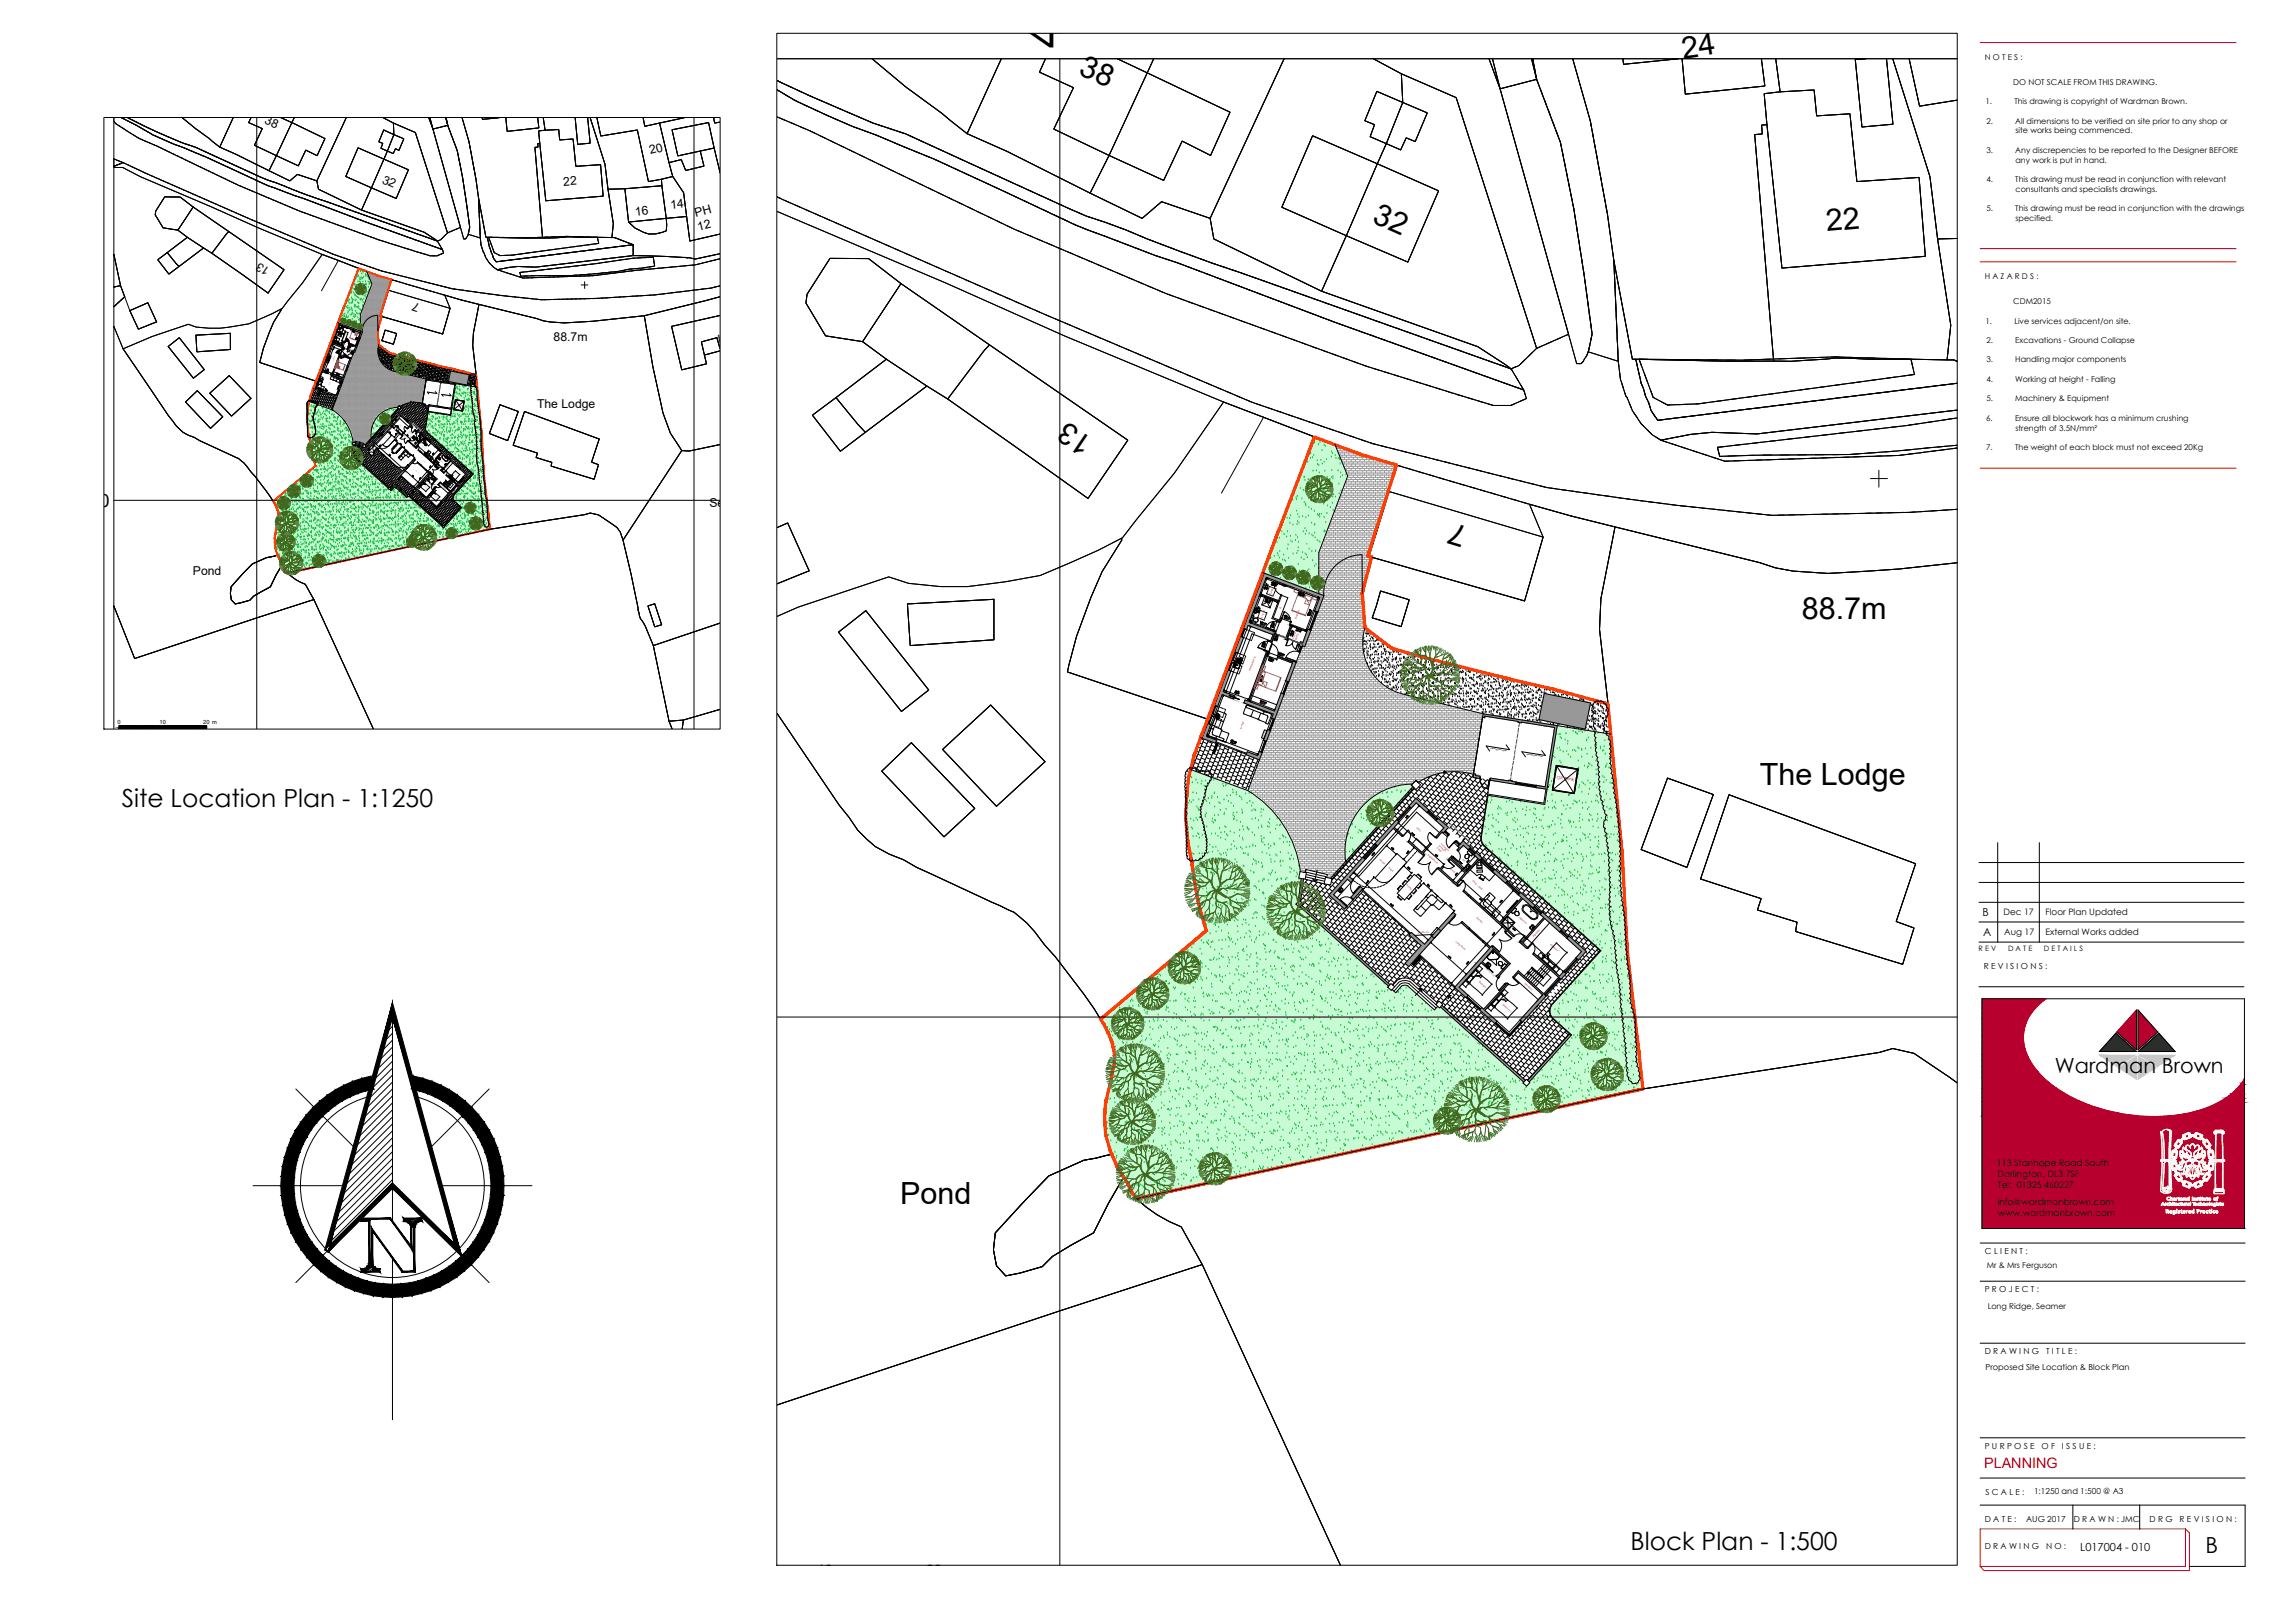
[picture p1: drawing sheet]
<svg xmlns="http://www.w3.org/2000/svg" width="420mm" height="297mm" viewBox="0 0 420 297" stroke-linecap="round" stroke-linejoin="round" font-family="sans-serif">
<defs><g id="words">
<text font-size="8.4" x="194.3" y="8.8" transform="rotate(-90 194.3 8.8)">449</text>
<g font-size="5.6">
<text x="308.1" y="10.8" transform="rotate(-8 308.1 10.8)">24</text>
<text x="197.3" y="13.5" transform="rotate(24 197.3 13.5)">38</text>
<text x="251.1" y="40.7" transform="rotate(24 251.1 40.7)">32</text>
<text x="334.4" y="42.3" transform="rotate(-5 334.4 42.3)">22</text>
<text x="200.5" y="80.5" transform="rotate(-146 200.5 80.5)">13</text>
<text x="268.8" y="96.4" transform="rotate(-163 268.8 96.4)">7</text>
<text x="329.9" y="113.4">88.7m</text>
<text x="322.2" y="143.7">The Lodge</text>
<text x="164.8" y="220.4">Pond</text>
</g>
<g font-size="4.6">
<text x="22.3" y="147.6">Site Location Plan - 1:1250</text>
<text x="298.5" y="283.8">Block Plan - 1:500</text>
</g>
<text font-size="4.1" x="403.7" y="284.3">B</text>
<text font-size="3.8" x="376.2" y="196.3">Wardman Brown</text>
<text font-size="3.4" x="8.9" y="92.8">510200</text>
<text font-size="2.6" fill="#b8002e" x="363.2" y="268.7">PLANNING</text>
<g font-size="2.6">
<text x="149.5" y="288.2">10</text>
<text x="169.6" y="288.2">20 m</text>
</g>
<g font-size="2.2">
<text x="48.3" y="22.6" transform="rotate(24 48.3 22.6)">38</text>
<text x="92.6" y="21.4" transform="rotate(-8 92.6 21.4)">24</text>
<text x="119.1" y="28.2" transform="rotate(-15 119.1 28.2)">20</text>
<text x="69.8" y="33.4" transform="rotate(24 69.8 33.4)">32</text>
<text x="103.2" y="34" transform="rotate(-5 103.2 34)">22</text>
<text x="116.3" y="39.5" transform="rotate(-7 116.3 39.5)">16</text>
<text x="122.8" y="38.2" transform="rotate(-6 122.8 38.2)">14</text>
<text x="127.4" y="39.8" transform="rotate(-15 127.4 39.8)">PH</text>
<text x="127.9" y="42.2" transform="rotate(-14 127.9 42.2)">12</text>
<text x="49.6" y="49.3" transform="rotate(-145 49.6 49.3)">13</text>
<text x="76.9" y="55.7" transform="rotate(-162 76.9 55.7)">7</text>
<text x="101.4" y="62.5">88.7m</text>
<text x="132.3" y="61" transform="rotate(168 132.3 61)">1</text>
<text x="98.3" y="74.6">The Lodge</text>
<text x="129.9" y="92.8">Seamer</text>
<text x="35.3" y="105.3">Pond</text>
</g>
<g font-size="2">
<text x="362.9" y="167.6">B</text>
<text x="363.1" y="171.2">A</text>
<text x="380.8" y="283.9">L017004 - 010</text>
</g>
<g font-size="1.6">
<text x="366.8" y="167.4">Dec 17</text>
<text x="374.5" y="167.5">Floor Plan Updated</text>
<text x="366.9" y="171.1">Aug 17</text>
<text x="374.5" y="171.1">External Works added</text>
<text x="365.6" y="213.4">113 Stanhope Road South</text>
<text x="365.7" y="215.4">Darlington, DL3 7SF</text>
<text x="365.7" y="220.6">info@wardmanbrown.com</text>
<text x="365.8" y="217.4">Tel: 01325 460227</text>
<text x="365.8" y="222.5">www.wardmanbrown.com</text>
</g>
<g font-size="1.5">
<text x="363.4" y="11">N O T E S :</text>
<text x="368.6" y="15.5">DO NOT SCALE FROM THIS DRAWING.</text>
<text x="363.5" y="19">1.</text>
<text x="363.7" y="22.6">2.</text>
<text x="368.8" y="19">This drawing is copyright of Wardman Brown.</text>
<text x="368.9" y="22.6">All dimensions to be verified on site prior to any shop or</text>
<text x="363.7" y="28">3.</text>
<text x="368.9" y="28">Any discrepencies to be reported to the Designer BEFORE</text>
<text x="369" y="24.4">site works being commenced.</text>
<text x="369" y="29.8">any work is put in hand.</text>
<text x="363.7" y="33.3">4.</text>
<text x="368.9" y="33.3">This drawing must be read in conjunction with relevant</text>
<text x="369" y="35.1">consultants and specialists drawings.</text>
<text x="363.7" y="38.7">5.</text>
<text x="368.9" y="38.7">This drawing must be read in conjunction with the drawings</text>
<text x="369" y="40.5">specified.</text>
<text x="363.4" y="51.1">H A Z A R D S :</text>
<text x="363.5" y="59.2">1.</text>
<text x="368.6" y="55.6">CDM2015</text>
<text x="368.8" y="59.2">Live services adjacent/on site.</text>
<text x="363.7" y="62.8">2.</text>
<text x="368.9" y="62.8">Excavations - Ground Collapse</text>
<text x="363.7" y="66.3">3.</text>
<text x="363.7" y="69.9">4.</text>
<text x="368.9" y="66.3">Handling major components</text>
<text x="368.9" y="69.9">Working at height - Falling</text>
<text x="363.6" y="77">6.</text>
<text x="363.7" y="73.4">5.</text>
<text x="368.9" y="77">Ensure all blockwork has a minimum crushing</text>
<text x="368.9" y="73.4">Machinery &amp; Equipment</text>
<text x="363.6" y="82.4">7.</text>
<text x="368.9" y="82.4">The weight of each block must not exceed 20Kg</text>
<text x="369" y="78.8">strength of 3.5N/mm²</text>
<text x="363.2" y="177.3">R E V I S I O N S :</text>
<text x="363.4" y="229.4">C L I E N T :</text>
<text x="363.7" y="232">Mr &amp; Mrs Ferguson</text>
<text x="363.4" y="236.4">P R O J E C T :</text>
<text x="363.9" y="239.6">Long Ridge, Seamer</text>
<text x="363.4" y="247.9">D R A W I N G</text>
<text x="363.5" y="250.8">Proposed Site Location &amp; Block Plan</text>
<text x="374.6" y="247.9">T I T L E :</text>
<text x="363.4" y="265.1">P U R P O S E</text>
<text x="373.8" y="265.1">O F</text>
<text x="377.5" y="265.1">I S S U E :</text>
<text x="363.5" y="273.6">S C A L E :</text>
<text x="372.4" y="273.5">1:1250 and 1:500 @ A3</text>
<text x="363.4" y="278.5">D A T E :</text>
<text x="370.9" y="278.6">AUG 2017</text>
<text x="379.7" y="278.5">D R A W N : JMC</text>
<text x="393.5" y="278.6">D R G</text>
<text x="399" y="278.6">R E V I S I O N :</text>
<text x="363.4" y="283.5">D R A W I N G</text>
<text x="374.6" y="283.5">N O :</text>
</g>
<g font-size="1.4">
<text x="362.2" y="174">R E V</text>
<text x="367.6" y="174">D A T E</text>
<text x="374.2" y="174.1">D E T A I L S</text>
</g>
<g font-size="1.1">
<text x="21.5" y="132.4">0</text>
<text x="29.2" y="132.4">10</text>
<text x="37.2" y="132.4">20 m</text>
</g>
<text font-size=".8" fill="#dd0037" x="285" y="142.5" transform="rotate(9 285 142.5)">Oil Tank</text>
<g font-size=".4" fill="#dd0037">
<text x="231" y="113.4" transform="rotate(-70 231 113.4)">Wet room</text>
<text x="232.7" y="108.9" transform="rotate(-69 232.7 108.9)">Storage</text>
<text x="234.5" y="111.5" transform="rotate(-66 234.5 111.5)">St.</text>
<text x="237.4" y="113.2" transform="rotate(-69 237.4 113.2)">Bedroom</text>
<text x="236.9" y="116.9" transform="rotate(-70 236.9 116.9)">Cloaks</text>
<text x="237.3" y="117.1" transform="rotate(-70 237.3 117.1)">Meters</text>
<text x="228.9" y="122.8" transform="rotate(-69 228.9 122.8)">Kitchen/Dining</text>
<text x="231.3" y="128.9" transform="rotate(-70 231.3 128.9)">St.</text>
<text x="227.3" y="133.4" transform="rotate(-69 227.3 133.4)">Lounge</text>
<text x="259.3" y="151.5" transform="rotate(43 259.3 151.5)">Utility</text>
<text x="263" y="155.2" transform="rotate(42 263 155.2)">Lobby</text>
<text x="263.4" y="154.8" transform="rotate(42 263.4 154.8)">Entrance</text>
<text x="263.7" y="154.5" transform="rotate(42 263.7 154.5)">Full height</text>
<text x="252.5" y="157.4" transform="rotate(43 252.5 157.4)">Kitchen</text>
<text x="254.2" y="158.9" transform="rotate(42 254.2 158.9)">island</text>
<text x="261.4" y="156.5" transform="rotate(42 261.4 156.5)">glazed doors</text>
<text x="265.4" y="159" transform="rotate(41 265.4 159)">Cloaks</text>
<text x="267.7" y="157.4" transform="rotate(42 267.7 157.4)">Wc</text>
<text x="269.5" y="161.3" transform="rotate(41 269.5 161.3)">Office / Snug</text>
<text x="257.5" y="162.1" transform="rotate(42 257.5 162.1)">Dining</text>
<text x="278.1" y="167.9" transform="rotate(42 278.1 167.9)">Bathroom</text>
<text x="259.6" y="170.9" transform="rotate(-4 259.6 170.9)">Log Burner</text>
<text x="266.5" y="172.3" transform="rotate(42 266.5 172.3)">Living Room</text>
<text x="280.8" y="171.6" transform="rotate(-49 280.8 171.6)">Wardrobe</text>
<text x="283.8" y="172.9" transform="rotate(42 283.8 172.9)">Bedroom 1</text>
<text x="270.7" y="179.8" transform="rotate(43 270.7 179.8)">Bedroom 3</text>
<text x="275.1" y="183.9" transform="rotate(43 275.1 183.9)">Bedroom 2</text>
<text x="279.1" y="180" transform="rotate(42 279.1 180)">Wardrobe</text>
</g>
<g font-size=".4">
<text x="272.9" y="137" transform="rotate(9 272.9 137)">ceiling joist span</text>
<text x="279.5" y="138.1" transform="rotate(9 279.5 138.1)">ceiling joist span</text>
</g>
<text font-size=".4" fill="#ff3f00" x="270.2" y="167.9" transform="rotate(42 270.2 167.9)">Corridor</text>
<text font-size=".3" fill="#dd0037" x="83.5" y="74.1" transform="rotate(10 83.5 74.1)">Oil Tank</text>
<g font-size=".3">
<text x="231.7" y="112.5" transform="rotate(-67 231.7 112.5)">RL</text>
<text x="232.1" y="110.3" transform="rotate(-72 232.1 110.3)">S</text>
<text x="233.1" y="109.1" transform="rotate(-72 233.1 109.1)">RL</text>
</g>
</g></defs>
<!-- layer: 0 -->
<g fill="none" stroke="#989898" stroke-width=".18">
<path d="M66 57.8h3.6M66 57.9h3.9M66 58.1h3.8M66 58.3h3.8M66 58.4h3.7M66 58.6h3.7M66 58.8h3.7M66 58.9h3.6M66 59.1h3.6M66 59.2h3.5M66 59.4h3.5M66 59.6h3.4"/>
<path d="M66 59.7h3.4M66 59.9h3.4M66 57.6h3.7M66.1 57.3v.1h3.6M66.1 57.6v.2M66.1 57.9v.2M66.1 58.3v.1M66.1 58.6v.2M66.1 58.9v.2M66.1 59.2v.2M66.1 59.6v.1M66.1 59.9v.1"/>
<path d="M66.1 57.3h3.6M66.1 57.1h3.7M66.2 57.1v.2M66.2 57.4v.2M66.2 57.8v.1M66.2 58.1v.2M66.2 58.4v.2M66.2 58.8v.1M66.2 59.1v.1M66.2 59.4v.2M66.2 59.7v.2M66.3 56.8h3.6"/>
<path d="M66.4 56.6h3.5M66.4 56.6v.2M66.4 56.9v.2M66.4 57.3v.1M66.4 57.6v.2M66.4 57.9v.2M66.4 58.3v.1M66.4 58.6v.2M66.4 58.9v.2M66.4 59.2v.2M66.4 59.6v.1M66.4 59.9v.1"/>
<path d="M66.5 56.3h3.6M66.5 56.1h3.6M66.6 56.1v.2M66.6 56.5v.1M66.6 56.8v.1M66.6 57.1v.2M66.6 57.4v.2M66.6 57.8v.1M66.6 58.1v.2M66.6 58.4v.2M66.6 58.8v.1M66.6 59.1v.1"/>
<path d="M66.6 59.4v.2M66.6 59.7v.2M66.6 55.8h3.6M66.7 56v.1M66.7 56.3v.2M66.7 56.6v.2M66.7 56.9v.2M66.7 57.3v.1M66.7 57.6v.2M66.7 57.9v.2M66.7 58.3v.1M66.7 58.6v.2"/>
<path d="M66.7 58.9v.2M66.7 59.2v.2M66.7 59.6v.1M66.7 59.9v.1M66.8 55.5h3.5M66.8 55.3h3.6M66.9 55.5v.2M66.9 55.8v.2M66.9 56.1v.2M66.9 56.5v.1M66.9 56.8v.1M66.9 57.1v.2"/>
<path d="M66.9 57.4v.2M66.9 57.8v.1M66.9 58.1v.2M66.9 58.4v.2M66.9 58.8v.1M66.9 59.1v.1M66.9 59.4v.2M66.9 59.7v.2M67 54.8h3.5M67.1 54.7v.1M67.1 55v.2M67.1 55.3v.2"/>
<path d="M67.1 55.7v.1M67.1 56v.1M67.1 56.3v.2M67.1 56.6v.2M67.1 56.9v.2M67.1 57.3v.1M67.1 57.6v.2M67.1 57.9v.2M67.1 58.3v.1M67.1 58.6v.2M67.1 58.9v.2M67.1 59.2v.2"/>
<path d="M67.1 59.6v.1M67.1 59.9v.1M67.1 54.7h3.5M67.2 49.7v.1M67.2 54.3l3.5 .1M67.2 54.5v.2M67.2 54.8v.2M67.2 55.2v.1M67.2 55.5v.2M67.2 55.8v.2M67.2 56.1v.2M67.2 56.5v.1"/>
<path d="M67.2 56.8v.1M67.2 57.1v.2M67.2 57.4v.2M67.2 57.8v.1M67.2 58.1v.2M67.2 58.4v.2M67.2 58.8v.1M67.2 59.1v.1M67.2 59.4v.2M67.2 59.7v.2M67.2 49.8h.3M67.3 54.2h3.4"/>
<path d="M67.3 50h.6M67.3 54h3.5M67.4 58.4h.1M67.4 49.8v.2M67.4 50.2l.9-.1v.2M67.4 54v.2M67.4 54.4v.1M67.4 54.7v.1M67.4 55v.2M67.4 55.3v.2M67.4 55.7v.1M67.4 56v.1"/>
<path d="M67.4 56.3v.2M67.4 56.6v.2M67.4 56.9v.2M67.4 57.3v.1M67.4 57.6v.2M67.4 57.9v.2M67.4 58.3v.1M67.4 58.6v.2M67.4 58.9v.2M67.4 59.2v.2M67.4 59.6v.1M67.4 59.9v.1"/>
<path d="M67.4 53.8h3.4M67.4 50.3h1.4M67.5 53.7h3.4M67.5 50.5h1.8v.1M67.5 53.6h3.4M67.5 50v.1M67.5 50.3v.2M67.5 53.6v.1M67.5 53.8v.2M67.5 54.2v.2M67.5 54.5v.2M67.5 54.8v.2"/>
<path d="M67.5 55.2v.1M67.5 55.5v.2M67.5 55.8v.2M67.5 56.1v.2M67.5 56.5v.1M67.5 56.8v.1M67.5 57.1v.2M67.5 57.4v.2M67.5 57.8v.1M67.5 58.1v.2M67.5 58.4v.2M67.5 58.8v.1"/>
<path d="M67.5 59.1v.1M67.5 59.4v.2M67.5 59.7v.2M67.5 50.6h2.3v.2M67.6 53.4l3.4 .1M67.6 50.8h2.8M67.6 53.2h3.4M67.7 50.9h3.2M67.7 49.9v.1M67.7 50.1v.2M67.7 50.5v.1M67.7 50.8v.1"/>
<path d="M67.7 53.4v.2M67.7 53.7v.1M67.7 54v.2M67.7 54.4v.1M67.7 54.7v.1M67.7 55v.2M67.7 55.3v.2M67.7 55.7v.1M67.7 56v.1M67.7 56.3v.2M67.7 56.6v.2M67.7 56.9v.2"/>
<path d="M67.7 57.3v.1M67.7 57.6v.2M67.7 57.9v.2M67.7 58.3v.1M67.7 58.6v.2M67.7 58.9v.2M67.7 59.2v.2M67.7 59.6v.1M67.7 59.9v.1M67.7 52.9l3.4 .1M67.7 51.1h3.7M67.8 51.3h3.8"/>
<path d="M67.8 52.7h3.4M67.9 50v.1M67.9 50.3v.2M67.9 50.6v.2M67.9 50.9v.2M67.9 51.3v.1M67.9 52.9v.1M67.9 53.2v.2M67.9 53.6v.1M67.9 53.8v.2M67.9 54.2v.2M67.9 54.5v.2"/>
<path d="M67.9 54.8v.2M67.9 55.2v.1M67.9 55.5v.2M67.9 55.8v.2M67.9 56.1v.2M67.9 56.5v.1M67.9 56.8v.1M67.9 57.1v.2M67.9 57.4v.2M67.9 57.8v.1M67.9 58.1v.2M67.9 58.4v.2"/>
<path d="M67.9 58.8v.1M67.9 59.1v.1M67.9 59.4v.2M67.9 59.7v.2M67.9 51.4h3.7M67.9 52.4h3.4M68 51.6h3.6M68 51.7h3.5M68 52.2h3.3M68 50.1v.2M68 50.5v.1M68 50.8v.1"/>
<path d="M68 51.1v.2M68 51.4v.2M68 51.7v.1M68 52.2h.1M68 52.4v.2M68 52.7v.2M68 53v.2M68 53.4v.2M68 53.7v.1M68 54v.2M68 54.4v.1M68 54.7v.1"/>
<path d="M68 55v.2M68 55.3v.2M68 55.7v.1M68 56v.1M68 56.3v.2M68 56.6v.2M68 56.9v.2M68 57.3v.1M68 57.6v.2M68 57.9v.2M68 58.3v.1M68 58.6v.2"/>
<path d="M68 58.9v.2M68 59.2v.2M68 59.6v.1M68 59.9v.1M68 52.1h3.4M68.1 51.9h3.4M68.2 51.7h.1M68.2 50.1h.1M68.2 50.3v.2M68.2 50.6v.2M68.2 50.9v.2M68.2 51.3v.1"/>
<path d="M68.2 51.6v.1M68.2 51.9v.2M68.2 52.2v.2M68.2 52.6v.1M68.2 52.9v.1M68.2 53.2v.2M68.2 53.6v.1M68.2 53.8v.2M68.2 54.2v.2M68.2 54.5v.2M68.2 54.8v.2M68.2 55.2v.1"/>
<path d="M68.2 55.5v.2M68.2 55.8v.2M68.2 56.1v.2M68.2 56.5v.1M68.2 56.8v.1M68.2 57.1v.2M68.2 57.4v.2M68.2 57.8v.1M68.2 58.1v.2M68.2 58.4v.2M68.2 58.8v.1M68.2 59.1v.1"/>
<path d="M68.2 59.4v.2M68.2 59.7v.2M68.3 50.5v.1M68.3 50.8v.1M68.3 51.1v.2M68.3 51.4v.2M68.3 51.7v.2M68.3 52.1v.1M68.3 52.4v.2M68.3 52.7v.2M68.3 53v.2M68.3 53.4v.2"/>
<path d="M68.3 53.7v.1M68.3 54v.2M68.3 54.4v.1M68.3 54.7v.1M68.3 55v.2M68.3 55.3v.2M68.3 55.7v.1M68.3 56v.1M68.3 56.3v.2M68.3 56.6v.2M68.3 56.9v.2M68.3 57.3v.1"/>
<path d="M68.3 57.6v.2M68.3 57.9v.2M68.3 58.3v.1M68.3 58.6v.2M68.3 58.9v.2M68.3 59.2v.2M68.3 59.6v.1M68.3 59.9v.1M68.5 50.3v.2M68.5 50.6v.2M68.5 50.9v.2M68.5 51.3v.1"/>
<path d="M68.5 51.6v.1M68.5 51.9v.2M68.5 52.2v.2M68.5 52.6v.1M68.5 52.9v.1M68.5 53.2v.2M68.5 53.6v.1M68.5 53.8v.2M68.5 54.2v.2M68.5 54.5v.2M68.5 54.8v.2M68.5 55.2v.1"/>
<path d="M68.5 55.5v.2M68.5 55.8v.2M68.5 56.1v.2M68.5 56.5v.1M68.5 56.8v.1M68.5 57.1v.2M68.5 57.4v.2M68.5 57.8v.1M68.5 58.1v.2M68.5 58.4v.2M68.5 58.8v.1M68.5 59.1v.1"/>
<path d="M68.5 59.4v.2M68.5 59.7v.2M68.7 50.2v.1M68.7 50.5v.1M68.7 50.8v.1M68.7 51.1v.2M68.7 51.4v.2M68.7 51.7v.2M68.7 52.1v.1M68.7 52.4v.2M68.7 52.7v.2M68.7 53v.2"/>
<path d="M68.7 53.4v.2M68.7 53.7v.1M68.7 54v.2M68.7 54.4v.1M68.7 54.7v.1M68.7 55v.2M68.7 55.3v.2M68.7 55.7v.1M68.7 56v.1M68.7 56.3v.2M68.7 56.6v.2M68.7 56.9v.2"/>
<path d="M68.7 57.3v.1M68.7 57.6v.2M68.7 57.9v.2M68.7 58.3v.1M68.7 58.6v.2M68.7 58.9v.2M68.7 59.2v.2M68.7 59.6v.1M68.7 59.9v.1M68.8 57.8h.1M68.8 50.3v.2M68.8 50.6v.2"/>
<path d="M68.8 50.9v.2M68.8 51.3v.1M68.8 51.6v.1M68.8 51.9v.2M68.8 52.2v.2M68.8 52.6v.1M68.8 52.9v.1M68.8 53.2v.2M68.8 53.6v.1M68.8 53.8v.2M68.8 54.2v.2M68.8 54.5v.2"/>
<path d="M68.8 54.8v.2M68.8 55.2v.1M68.8 55.5v.2M68.8 55.8v.2M68.8 56.1v.2M68.8 56.5v.1M68.8 56.8v.1M68.8 57.1v.2M68.8 57.4v.2M68.8 57.8v.1M68.8 58.1v.2M68.8 58.4v.2"/>
<path d="M68.8 58.8v.1M68.8 59.1v.1M68.8 59.4v.2M68.8 59.7v.2M69 50.5v.1M69 50.8v.1M69 51.1v.2M69 51.4v.2M69 51.7v.2M69 52.1v.1M69 52.4v.2M69 52.7v.2"/>
<path d="M69 53v.2M69 53.4v.2M69 53.7v.1M69 54v.2M69 54.4v.1M69 54.7v.1M69 55v.2M69 55.3v.2M69 55.7v.1M69 56v.1M69 56.3v.2M69 56.6v.2"/>
<path d="M69 56.9v.2M69 57.3v.1M69 57.6v.2M69 57.9v.2M69 58.3v.1M69 58.6v.2M69 58.9v.2M69 59.2v.2M69 59.6v.1M69 59.9v.1M69.1 50.4v.1M69.1 50.6v.2"/>
<path d="M69.1 50.9v.2M69.1 51.3v.1M69.1 51.6v.1M69.1 51.9v.2M69.1 52.2v.2M69.1 52.6v.1M69.1 52.9v.1M69.1 53.2v.2M69.1 53.6v.1M69.1 53.8v.2M69.1 54.2v.2M69.1 54.5v.2"/>
<path d="M69.1 54.8v.2M69.1 55.2v.1M69.1 55.5v.2M69.1 55.8v.2M69.1 56.1v.2M69.1 56.5v.1M69.1 56.8v.1M69.1 57.1v.2M69.1 57.4v.2M69.1 57.8v.1M69.1 58.1v.2M69.1 58.4v.2"/>
<path d="M69.1 58.8v.1M69.1 59.1v.1M69.1 59.4v.2M69.1 59.7v.2M69.3 50.8v.1M69.3 51.1v.2M69.3 51.4v.2M69.3 51.7v.2M69.3 52.1v.1M69.3 52.4v.2M69.3 52.7v.2M69.3 53v.2"/>
<path d="M69.3 53.4v.2M69.3 53.7v.1M69.3 54v.2M69.3 54.4v.1M69.3 54.7v.1M69.3 55v.2M69.3 55.3v.2M69.3 55.7v.1M69.3 56v.1M69.3 56.3v.2M69.3 56.6v.2M69.3 56.9v.2"/>
<path d="M69.3 57.3v.1M69.3 57.6v.2M69.3 57.9v.2M69.3 58.3v.1M69.3 58.6v.2M69.3 58.9v.2M69.3 59.2v.2M69.3 59.6v.1M69.3 59.9h.1M69.5 50.6v.2M69.5 50.9v.2M69.5 51.3v.1"/>
<path d="M69.5 51.6v.1M69.5 51.9v.2M69.5 52.2v.2M69.5 52.6v.1M69.5 52.9v.1M69.5 53.2v.2M69.5 53.6v.1M69.5 53.8v.2M69.5 54.2v.2M69.5 54.5v.2M69.5 54.8v.2M69.5 55.2v.1"/>
<path d="M69.5 55.5v.2M69.5 55.8v.2M69.5 56.1v.2M69.5 56.5v.1M69.5 56.8v.1M69.5 57.1v.2M69.5 57.4v.2M69.5 57.8v.1M69.5 58.1v.2M69.5 58.4v.2M69.5 58.8v.1M69.5 59.1v.1"/>
<path d="M69.7 50.5v.1M69.7 50.8v.1M69.7 51.1v.2M69.7 51.4v.2M69.7 51.7v.2M69.7 52.1v.1M69.7 52.4v.2M69.7 52.7v.2M69.7 53v.2M69.7 53.4v.2M69.7 53.7v.1M69.7 54v.2"/>
<path d="M69.7 54.4v.1M69.7 54.7v.1M69.7 55v.2M69.7 55.3v.2M69.7 55.7v.1M69.7 56v.1M69.7 56.3v.2M69.7 56.6v.2M69.7 56.9v.2M69.7 57.3v.1M69.7 57.9v.2M69.7 58.3v.1"/>
<path d="M69.7 58.6v.1M69.8 58.1h.1M69.8 57.9h.1M69.8 56.8l.1 .1h-3.7M69.8 50.9v.2M69.8 51.3v.1M69.8 51.6v.1M69.8 51.9v.2M69.8 52.2v.2M69.8 52.6v.1M69.8 52.9v.1M69.8 53.2v.2"/>
<path d="M69.8 53.6v.1M69.8 53.8v.2M69.8 54.2v.2M69.8 54.5v.2M69.8 54.8v.2M69.8 55.2v.1M69.8 55.5v.2M69.8 55.8v.2M69.8 56.1v.2M69.8 56.5v.1M70 50.8v.1M70 51.1v.2"/>
<path d="M70 51.4v.2M70 51.7v.2M70 52.1v.1M70 52.4v.2M70 52.7v.2M70 53v.2M70 53.4v.2M70 53.7v.1M70 54v.2M70 54.4v.1M70 54.7v.1M70 55v.2"/>
<path d="M70 55.3v.2M70 55.7v.1M70 56v.1M70 56.3v.2h-3.6M70.2 50.7v.1M70.2 50.9v.2M70.2 51.3v.1M70.2 51.6v.1M70.2 51.9v.2M70.2 52.2v.2M70.2 52.6v.1M70.2 52.9v.1"/>
<path d="M70.2 53.2v.2M70.2 53.6v.1M70.2 53.8v.2M70.2 54.2v.2M70.2 54.5v.2M70.2 54.8v.2M70.2 55.2v.1M70.2 55.5v.2M70.2 55.8v.2h-3.6M70.2 55.7h-3.5v.1M70.3 50.8v.1M70.3 51.1v.2"/>
<path d="M70.3 51.4v.2M70.3 51.7v.2M70.3 52.1v.1M70.3 52.4v.2M70.3 52.7v.2M70.3 53v.2M70.3 53.4v.2M70.3 53.7v.1M70.3 54v.2M70.3 54.4v.1M70.3 54.7v.1M70.3 55v.2"/>
<path d="M70.3 55.3v.2M70.4 55.2h-3.5v.1M70.5 50.9v.2M70.5 51.3v.1M70.5 51.6v.1M70.5 51.9v.2M70.5 52.2v.2M70.5 52.6v.1M70.5 52.9v.1M70.5 53.2v.2M70.5 53.6v.1M70.5 53.8v.2"/>
<path d="M70.5 54.2v.2M70.5 54.5v.2M70.5 54.8v.2h-3.6M70.6 50.8v.1M70.6 51.1v.2M70.6 51.4v.2M70.6 51.7v.2M70.6 52.1v.1M70.6 52.4v.2M70.6 52.7v.2M70.6 53v.2M70.6 53.4v.2"/>
<path d="M70.6 53.7v.1M70.6 54v.2M70.6 54.4v.1h-3.4M70.8 50.9v.2M70.8 51.3v.1M70.8 51.6v.1M70.8 51.9v.2M70.8 52.2v.2M70.8 52.6v.1M70.8 52.9v.1M70.8 53.2v.2M70.8 53.6v.1"/>
<path d="M70.8 53.8v.2M71 51.1v.2M71 51.4v.2M71 51.7v.2M71 52.1v.1M71 52.4v.2M71 52.7v.2M71 53v.2M71.1 53h-3.4v.2M71.1 51v.1M71.1 51.3v.1M71.1 51.6v.1"/>
<path d="M71.1 51.9v.2M71.1 52.2v.2M71.1 52.6v.1M71.3 52.6h-3.4v.1M71.3 51.1v.2M71.3 51.4v.2M71.3 51.7v.2M71.3 52.1v.1M71.3 52.4v.1M71.4 51.3v.1M71.4 51.6v.1M71.4 51.9h.1"/>
<path d="M71.6 51.4h.1M71.6 51.1v.2M60.8 75h10M60.8 74.8h10.4M60.9 74.8v.2M60.9 74.7h10.8M61 74.5h11.8M61 74.7v.1M61 75v.1M61.1 74.2h12.6M61.1 74h12.9M61.2 73.9v.1"/>
<path d="M61.2 74.2v.1M61.2 74.5v.2M61.2 74.8v.2M61.2 75.1v.2M61.2 73.9h13.3M61.3 73.7h13.9M61.3 75.3h8.9M61.4 73.5h16M61.4 73.7v.2M61.4 74v.2M61.4 74.3v.2M61.4 74.7v.1"/>
<path d="M61.4 75v.1M61.4 75.3v.1M61.4 73.4h16M61.5 73.2h15.9M61.5 75.5h.1M61.5 73.1h15.9M61.5 75.5h8.4M61.5 73.2v.2M61.5 73.5v.2M61.5 73.9v.1M61.5 74.2v.1M61.5 74.5v.2"/>
<path d="M61.5 74.8v.2M61.5 75.1v.2M61.6 72.9h15.8M61.7 72.7h15.8M61.7 72.6h15.8M61.7 72.7v.2M61.7 73.1v.1M61.7 73.4v.1M61.7 73.7v.2M61.7 74v.2M61.7 74.3v.2M61.7 74.7v.1"/>
<path d="M61.7 75v.1M61.7 75.3v.2M61.7 75.6h8M61.8 72.4h15.7M61.8 72.2h15.8M61.9 72.2v.2M61.9 72.6v.1M61.9 72.9v.2M61.9 73.2v.2M61.9 73.5v.2M61.9 73.9v.1M61.9 74.2v.1"/>
<path d="M61.9 74.5v.2M61.9 74.8v.2M61.9 75.1v.2M61.9 75.5v.1M61.9 72.1h15.7M61.9 75.8h7.6M62 71.8v.1M62 72.1v.1M62 72.4v.2M62 72.7v.2M62 73.1v.1M62 73.4v.1"/>
<path d="M62 73.7v.2M62 74v.2M62 74.3v.2M62 74.7v.1M62 75v.1M62 75.3v.2M62 75.6v.2M62 71.8h15.7M62.1 71.6h15.6M62.1 76h7.3M62.2 71.3l15.5 .1M62.2 71.6v.2"/>
<path d="M62.2 71.9v.2M62.2 72.2v.2M62.2 72.6v.1M62.2 72.9v.2M62.2 73.2v.2M62.2 73.5v.2M62.2 73.9v.1M62.2 74.2v.1M62.2 74.5v.2M62.2 74.8v.2M62.2 75.1v.2M62.2 75.5v.1"/>
<path d="M62.2 75.8v.2M62.2 71.2h15.5M62.2 71.1h15.5M62.3 76.1h6.9M62.3 70.9l15.5 .1M62.3 71.1v.1M62.3 71.4v.2M62.3 71.8v.1M62.3 72.1v.1M62.3 72.4v.2M62.3 72.7v.2M62.3 73.1v.1"/>
<path d="M62.3 73.4v.1M62.3 73.7v.2M62.3 74v.2M62.3 74.3v.2M62.3 74.7v.1M62.3 75v.1M62.3 75.3v.2M62.3 75.6v.2M62.3 76v.1M62.4 76.3h6.7M62.5 70.6h15.3M62.5 70.4h15.4"/>
<path d="M62.5 70.6v.2M62.5 71v.1M62.5 71.2v.2M62.5 71.6v.2M62.5 71.9v.2M62.5 72.2v.2M62.5 72.6v.1M62.5 72.9v.2M62.5 73.2v.2M62.5 73.5v.2M62.5 73.9v.1M62.5 74.2v.1"/>
<path d="M62.5 74.5v.2M62.5 74.8v.2M62.5 75.1v.2M62.5 75.5v.1M62.5 75.8v.2M62.5 76.1v.2M62.6 70.3h15.3M62.6 76.5h6.3M62.6 70.1h15.3M62.7 70.1v.2M62.7 70.4v.2M62.7 70.8v.2"/>
<path d="M62.7 71.1v.1M62.7 71.4v.2M62.7 71.8v.1M62.7 72.1v.1M62.7 72.4v.2M62.7 72.7v.2M62.7 73.1v.1M62.7 73.4v.1M62.7 73.7v.2M62.7 74v.2M62.7 74.3v.2M62.7 74.7v.1"/>
<path d="M62.7 75v.1M62.7 75.3v.2M62.7 75.6v.2M62.7 76v.1M62.7 76.3v.2M62.7 70h15.2M62.7 76.6h6.1M62.8 69.8l15.1 .1M62.8 69.6h15.2M62.8 69.6v.2M62.8 70v.1M62.8 70.3v.1"/>
<path d="M62.8 70.6v.2M62.8 71v.1M62.8 71.2v.2M62.8 71.6v.2M62.8 71.9v.2M62.8 72.2v.2M62.8 72.6v.1M62.8 72.9v.2M62.8 73.2v.2M62.8 73.5v.2M62.8 73.9v.1M62.8 74.2v.1"/>
<path d="M62.8 74.5v.2M62.8 74.8v.2M62.8 75.1v.2M62.8 75.5v.1M62.8 75.8v.2M62.8 76.1v.2M62.8 76.5v.1M62.9 69.5h15.1M62.9 76.8h5.8M62.9 69.3h14.8M63 69.2v.1M63 69.5v.1"/>
<path d="M63 69.8v.2M63 70.1v.2M63 70.4v.2M63 70.8v.2M63 71.1v.1M63 71.4v.2M63 71.8v.1M63 72.1v.1M63 72.4v.2M63 72.7v.2M63 73.1v.1M63 73.4v.1"/>
<path d="M63 73.7v.2M63 74v.2M63 74.3v.2M63 74.7v.1M63 75v.1M63 75.3v.2M63 75.6v.2M63 76v.1M63 76.3v.2M63 76.6v.2M63 69.1h14.1M63 77h5.6"/>
<path d="M63 69h13.4M63.1 77.1h.1M63.1 68.7l12.6 .1M63.1 77.1h5.4M63.1 69v.1M63.1 69.3v.2M63.1 69.6v.2M63.1 70v.1M63.1 70.3v.1M63.1 70.6v.2M63.1 71v.1M63.1 71.2v.2"/>
<path d="M63.1 71.6v.2M63.1 71.9v.2M63.1 72.2v.2M63.1 72.6v.1M63.1 72.9v.2M63.1 73.2v.2M63.1 73.5v.2M63.1 73.9v.1M63.1 74.2v.1M63.1 74.5v.2M63.1 74.8v.2M63.1 75.1v.2"/>
<path d="M63.1 75.5v.1M63.1 75.8v.2M63.1 76.1v.2M63.1 76.5v.1M63.1 76.8v.2M63.2 68.7h11.9M63.3 68.5h11.1M63.3 77.3h5.1M63.3 68.3h.1M63.3 68.3h10.5M63.3 68.5v.2M63.3 68.8v.2"/>
<path d="M63.3 69.1v.2M63.3 69.5v.1M63.3 69.8v.2M63.3 70.1v.2M63.3 70.4v.2M63.3 70.8v.2M63.3 71.1v.1M63.3 71.4v.2M63.3 71.8v.1M63.3 72.1v.1M63.3 72.4v.2M63.3 72.7v.2"/>
<path d="M63.3 73.1v.1M63.3 73.4v.1M63.3 73.7v.2M63.3 74v.2M63.3 74.3v.2M63.3 74.7v.1M63.3 75v.1M63.3 75.3v.2M63.3 75.6v.2M63.3 76v.1M63.3 76.3v.2M63.3 76.6v.2"/>
<path d="M63.3 77v.1M63.3 77.3v.1M63.3 68.2h9.8v.1M63.3 77.4h5M63.4 68h9M63.5 67.9h8.3M63.5 77.4v.2h4.8M63.5 68v.2M63.5 68.3v.2M63.5 68.7v.1M63.5 69v.1M63.5 69.3v.2"/>
<path d="M63.5 69.6v.2M63.5 70v.1M63.5 70.3v.1M63.5 70.6v.2M63.5 71v.1M63.5 71.2v.2M63.5 71.6v.2M63.5 71.9v.2M63.5 72.2v.2M63.5 72.6v.1M63.5 72.9v.2M63.5 73.2v.2"/>
<path d="M63.5 73.5v.2M63.5 73.9v.1M63.5 74.2v.1M63.5 74.5v.2M63.5 74.8v.2M63.5 75.1v.2M63.5 75.5v.1M63.5 75.8v.2M63.5 76.1v.2M63.5 76.5v.1M63.5 76.8v.2M63.5 77.1v.2"/>
<path d="M63.6 67.7h7.8M63.6 77.8h4.6M63.6 77.9h4.6M63.6 67.9v.1M63.6 68.2v.1M63.6 68.5v.2M63.6 68.8v.2M63.6 69.1v.2M63.6 69.5v.1M63.6 69.8v.2M63.6 70.1v.2M63.6 70.4v.2"/>
<path d="M63.6 70.8v.2M63.6 71.1v.1M63.6 71.4v.2M63.6 71.8v.1M63.6 72.1v.1M63.6 72.4v.2M63.6 72.7v.2M63.6 73.1v.1M63.6 73.4v.1M63.6 73.7v.2M63.6 74v.2M63.6 74.3v.2"/>
<path d="M63.6 74.7v.1M63.6 75v.1M63.6 75.3v.2M63.6 75.6v.2M63.6 76v.1M63.6 76.3v.2M63.6 76.6v.2M63.6 77v.1M63.6 77.3v.1M63.6 77.6v.2M63.7 67.4h7.1M63.7 67.2h6.9"/>
<path d="M63.7 78.1h4.4M63.8 67.4v.1M63.8 67.7v.2M63.8 68v.2M63.8 68.3v.2M63.8 68.7v.1M63.8 69v.1M63.8 69.3v.2M63.8 69.6v.2M63.8 70v.1M63.8 70.3v.1M63.8 70.6v.2"/>
<path d="M63.8 71v.1M63.8 71.2v.2M63.8 71.6v.2M63.8 71.9v.2M63.8 72.2v.2M63.8 72.6v.1M63.8 72.9v.2M63.8 73.2v.2M63.8 73.5v.2M63.8 73.9v.1M63.8 74.2v.1M63.8 74.5v.2"/>
<path d="M63.8 74.8v.2M63.8 75.1v.2M63.8 75.5v.1M63.8 75.8v.2M63.8 76.1v.2M63.8 76.5v.1M63.8 76.8v.2M63.8 77.1v.2M63.8 77.4v.2M63.8 77.8v.1M63.8 78.1v.1M63.9 66.9h6.4"/>
<path d="M63.9 78.4h4.1M63.9 66.7h6.2M64 78.6h4M64 66.6v.1M64 66.9v.1M64 67.2v.2M64 67.5v.2M64 67.9v.1M64 68.2v.1M64 68.5v.2M64 68.8v.2M64 69.1v.2"/>
<path d="M64 69.5v.1M64 69.8v.2M64 70.1v.2M64 70.4v.2M64 70.8v.2M64 71.1v.1M64 71.4v.2M64 71.8v.1M64 72.1v.1M64 72.4v.2M64 72.7v.2M64 73.1v.1"/>
<path d="M64 73.4v.1M64 73.7v.2M64 74v.2M64 74.3v.2M64 74.7v.1M64 75v.1M64 75.3v.2M64 75.6v.2M64 76v.1M64 76.3v.2M64 76.6v.2M64 77v.1"/>
<path d="M64 77.3v.1M64 77.6v.2M64 77.9v.2M64 78.2v.2M64 66.4h5.9M64.1 78.7h3.9M64.1 66.2h5.7M64.1 78.7v.2h3.9M64.1 66.4v.1M64.1 66.7v.2M64.1 67v.2M64.1 67.4v.1"/>
<path d="M64.1 67.7v.2M64.1 68v.2M64.1 68.3v.2M64.1 68.7v.1M64.1 69v.1M64.1 69.3v.2M64.1 69.6v.2M64.1 70v.1M64.1 70.3v.1M64.1 70.6v.2M64.1 71v.1M64.1 71.2v.2"/>
<path d="M64.1 71.6v.2M64.1 71.9v.2M64.1 72.2v.2M64.1 72.6v.1M64.1 72.9v.2M64.1 73.2v.2M64.1 73.5v.2M64.1 73.9v.1M64.1 74.2v.1M64.1 74.5v.2M64.1 74.8v.2M64.1 75.1v.2"/>
<path d="M64.1 75.5v.1M64.1 75.8v.2M64.1 76.1v.2M64.1 76.5v.1M64.1 76.8v.2M64.1 77.1v.2M64.1 77.4v.2M64.1 77.8v.1M64.1 78.1v.1M64.1 78.4v.2M64.1 66h5.6M64.2 79.1h3.7"/>
<path d="M64.2 65.9h5.4M64.2 79.2h3.7M64.3 65.7h.1M64.3 65.7h5.2M64.3 65.9v.1M64.3 66.2v.2M64.3 66.5v.2M64.3 66.9v.1M64.3 67.2v.2M64.3 67.5v.2M64.3 67.9v.1M64.3 68.2v.1"/>
<path d="M64.3 68.5v.2M64.3 68.8v.2M64.3 69.1v.2M64.3 69.5v.1M64.3 69.8v.2M64.3 70.1v.2M64.3 70.4v.2M64.3 70.8v.2M64.3 71.1v.1M64.3 71.4v.2M64.3 71.8v.1M64.3 72.1v.1"/>
<path d="M64.3 72.4v.2M64.3 72.7v.2M64.3 73.1v.1M64.3 73.4v.1M64.3 73.7v.2M64.3 74v.2M64.3 74.3v.2M64.3 74.7v.1M64.3 75v.1M64.3 75.3v.2M64.3 75.6v.2M64.3 76v.1"/>
<path d="M64.3 76.3v.2M64.3 76.6v.2M64.3 77v.1M64.3 77.3v.1M64.3 77.6v.2M64.3 77.9v.2M64.3 78.2v.2M64.3 78.6v.1M64.3 78.9v.2M64.3 79.2v.1M64.3 79.4h3.6M64.4 65.6h5.1"/>
<path d="M64.4 79.5h3.5M64.4 65.4h5M64.4 79.7h3.5M64.4 79.7v.2h3.5M64.4 65.4v.2M64.4 65.7v.2M64.4 66v.2M64.4 66.4v.1M64.4 66.7v.2M64.4 67v.2M64.4 67.4v.1M64.4 67.7v.2"/>
<path d="M64.4 68v.2M64.4 68.3v.2M64.4 68.7v.1M64.4 69v.1M64.4 69.3v.2M64.4 69.6v.2M64.4 70v.1M64.4 70.3v.1M64.4 70.6v.2M64.4 71v.1M64.4 71.2v.2M64.4 71.6v.2"/>
<path d="M64.4 71.9v.2M64.4 72.2v.2M64.4 72.6v.1M64.4 72.9v.2M64.4 73.2v.2M64.4 73.5v.2M64.4 73.9v.1M64.4 74.2v.1M64.4 74.5v.2M64.4 74.8v.2M64.4 75.1v.2M64.4 75.5v.1"/>
<path d="M64.4 75.8v.2M64.4 76.1v.2M64.4 76.5v.1M64.4 76.8v.2M64.4 77.1v.2M64.4 77.4v.2M64.4 77.8v.1M64.4 78.1v.1M64.4 78.4v.2M64.4 78.7v.2M64.4 79.1v.1M64.4 79.4v.1"/>
<path d="M64.5 65.2h4.9M64.5 65.1h4.8M64.6 64.9h4.7M64.6 64.9v.2M64.6 65.2v.2M64.6 65.6v.1M64.6 65.9v.1M64.6 66.2v.2M64.6 66.5v.2M64.6 66.9v.1M64.6 67.2v.2M64.6 67.5v.2"/>
<path d="M64.6 67.9v.1M64.6 68.2v.1M64.6 68.5v.2M64.6 68.8v.2M64.6 69.1v.2M64.6 69.5v.1M64.6 69.8v.2M64.6 70.1v.2M64.6 70.4v.2M64.6 70.8v.2M64.6 71.1v.1M64.6 71.4v.2"/>
<path d="M64.6 71.8v.1M64.6 72.1v.1M64.6 72.4v.2M64.6 72.7v.2M64.6 73.1v.1M64.6 73.4v.1M64.6 73.7v.2M64.6 74v.2M64.6 74.3v.2M64.6 74.7v.1M64.6 75v.1M64.6 75.3v.2"/>
<path d="M64.6 75.6v.2M64.6 76v.1M64.6 76.3v.2M64.6 76.6v.2M64.6 77v.1M64.6 77.3v.1M64.6 77.6v.2M64.6 77.9v.2M64.6 78.2v.2M64.6 78.6v.1M64.6 78.9v.2M64.6 79.2v.2"/>
<path d="M64.6 79.5v.2M64.6 79.9v.2M64.7 64.8h4.6M64.7 64.6h4.5M64.8 64.8v.1M64.8 65.1v.1M64.8 65.4v.2M64.8 65.7v.2M64.8 66v.2M64.8 66.4v.1M64.8 66.7v.2M64.8 67v.2"/>
<path d="M64.8 67.4v.1M64.8 67.7v.2M64.8 68v.2M64.8 68.3v.2M64.8 68.7v.1M64.8 69v.1M64.8 69.3v.2M64.8 69.6v.2M64.8 70v.1M64.8 70.3v.1M64.8 70.6v.2M64.8 71v.1"/>
<path d="M64.8 71.2v.2M64.8 71.6v.2M64.8 71.9v.2M64.8 72.2v.2M64.8 72.6v.1M64.8 72.9v.2M64.8 73.2v.2M64.8 73.5v.2M64.8 73.9v.1M64.8 74.2v.1M64.8 74.5v.2M64.8 74.8v.2"/>
<path d="M64.8 75.1v.2M64.8 75.5v.1M64.8 75.8v.2M64.8 76.1v.2M64.8 76.5v.1M64.8 76.8v.2M64.8 77.1v.2M64.8 77.4v.2M64.8 77.8v.1M64.8 78.1v.1M64.8 78.4v.2M64.8 78.7v.2"/>
<path d="M64.8 79.1v.1M64.8 79.4v.1M64.8 79.7v.2M64.8 64.4v.2M65 64.4h4.2M65 64.6v.2M65 64.9v.2M65 65.2v.2M65 65.6v.1M65 65.9v.1M65 66.2v.2M65 66.5v.2"/>
<path d="M65 66.9v.1M65 67.2v.2M65 67.5v.2M65 67.9v.1M65 68.2v.1M65 68.5v.2M65 68.8v.2M65 69.1v.2M65 69.5v.1M65 69.8v.2M65 70.1v.2M65 70.4v.2"/>
<path d="M65 70.8v.2M65 71.1v.1M65 71.4v.2M65 71.8v.1M65 72.1v.1M65 72.4v.2M65 72.7v.2M65 73.1v.1M65 73.4v.1M65 73.7v.2M65 74v.2M65 74.3v.2"/>
<path d="M65 74.7v.1M65 75v.1M65 75.3v.2M65 75.6v.2M65 76v.1M65 76.3v.2M65 76.6v.2M65 77v.1M65 77.3v.1M65 77.6v.2M65 77.9v.2M65 78.2v.2"/>
<path d="M65 78.6v.1M65 78.9v.2M65 79.2v.2M65 79.5v.2M65 79.9v.2M65 64.3h4.2M65.1 64.4v.2M65.1 64.8v.1M65.1 65.1v.1M65.1 65.4v.2M65.1 65.7v.2M65.1 66v.2"/>
<path d="M65.1 66.4v.1M65.1 66.7v.2M65.1 67v.2M65.1 67.4v.1M65.1 67.7v.2M65.1 68v.2M65.1 68.3v.2M65.1 68.7v.1M65.1 69v.1M65.1 69.3v.2M65.1 69.6v.2M65.1 70v.1"/>
<path d="M65.1 70.3v.1M65.1 70.6v.2M65.1 71v.1M65.1 71.2v.2M65.1 71.6v.2M65.1 71.9v.2M65.1 72.2v.2M65.1 72.6v.1M65.1 72.9v.2M65.1 73.2v.2M65.1 73.5v.2M65.1 73.9v.1"/>
<path d="M65.1 74.2v.1M65.1 74.5v.2M65.1 74.8v.2M65.1 75.1v.2M65.1 75.5v.1M65.1 75.8v.2M65.1 76.1v.2M65.1 76.5v.1M65.1 76.8v.2M65.1 77.1v.2M65.1 77.4v.2M65.1 77.8v.1"/>
<path d="M65.1 78.1v.1M65.1 78.4v.2M65.1 78.7v.2M65.1 79.1v.1M65.1 79.4v.1M65.1 79.7v.2M65.2 63.9h4M65.2 63.8h4M65.2 63.7v.1M65.2 63.9v.2M65.2 64.3v.1M65.2 64.6v.2"/>
<path d="M65.2 64.9v.2M65.2 65.2v.2M65.2 65.6v.1M65.2 65.9v.1M65.2 66.2v.2M65.2 66.5v.2M65.2 66.9v.1M65.2 67.2v.2M65.2 67.5v.2M65.2 67.9v.1M65.2 68.2v.1M65.2 68.5v.2"/>
<path d="M65.2 68.8v.2M65.2 69.1v.2M65.2 69.5v.1M65.2 69.8v.2M65.2 70.1v.2M65.2 70.4v.2M65.2 70.8v.2M65.2 71.1v.1M65.2 71.4v.2M65.2 71.8v.1M65.2 72.1v.1M65.2 72.4v.2"/>
<path d="M65.2 72.7v.2M65.2 73.1v.1M65.2 73.4v.1M65.2 73.7v.2M65.2 74v.2M65.2 74.3v.2M65.2 74.7v.1M65.2 75v.1M65.2 75.3v.2M65.2 75.6v.2M65.2 76v.1M65.2 76.3v.2"/>
<path d="M65.2 76.6v.2M65.2 77v.1M65.2 77.3v.1M65.2 77.6v.2M65.2 77.9v.2M65.2 78.2v.2M65.2 78.6v.1M65.2 78.9v.2M65.2 79.2v.2M65.2 79.5v.2M65.2 79.9v.2M65.3 63.6h4"/>
<path d="M65.3 63.5h4M65.4 63.2v.1M65.4 63.5v.1M65.4 63.8v.1M65.4 64.1v.2M65.4 64.4v.2M65.4 64.8v.1M65.4 65.1v.1M65.4 65.4v.2M65.4 65.7v.2M65.4 66v.2M65.4 66.4v.1"/>
<path d="M65.4 66.7v.2M65.4 67v.2M65.4 67.4v.1M65.4 67.7v.2M65.4 68v.2M65.4 68.3v.2M65.4 68.7v.1M65.4 69v.1M65.4 69.3v.2M65.4 69.6v.2M65.4 70v.1M65.4 70.3v.1"/>
<path d="M65.4 70.6v.2M65.4 71v.1M65.4 71.2v.2M65.4 71.6v.2M65.4 71.9v.2M65.4 72.2v.2M65.4 72.6v.1M65.4 72.9v.2M65.4 73.2v.2M65.4 73.5v.2M65.4 73.9v.1M65.4 74.2v.1"/>
<path d="M65.4 74.5v.2M65.4 74.8v.2M65.4 75.1v.2M65.4 75.5v.1M65.4 75.8v.2M65.4 76.1v.2M65.4 76.5v.1M65.4 76.8v.2M65.4 77.1v.2M65.4 77.4v.2M65.4 77.8v.1M65.4 78.1v.1"/>
<path d="M65.4 78.4v.2M65.4 78.7v.2M65.4 79.1v.1M65.4 79.4v.1M65.4 79.7v.2M65.5 63.1h3.9M65.5 62.9h3.9M65.6 62.8h3.8M65.6 62.9v.2M65.6 63.3v.2M65.6 63.6v.2M65.6 63.9v.2"/>
<path d="M65.6 64.3v.1M65.6 64.6v.2M65.6 64.9v.2M65.6 65.2v.2M65.6 65.6v.1M65.6 65.9v.1M65.6 66.2v.2M65.6 66.5v.2M65.6 66.9v.1M65.6 67.2v.2M65.6 67.5v.2M65.6 67.9v.1"/>
<path d="M65.6 68.2v.1M65.6 68.5v.2M65.6 68.8v.2M65.6 69.1v.2M65.6 69.5v.1M65.6 69.8v.2M65.6 70.1v.2M65.6 70.4v.2M65.6 70.8v.2M65.6 71.1v.1M65.6 71.4v.2M65.6 71.8v.1"/>
<path d="M65.6 72.1v.1M65.6 72.4v.2M65.6 72.7v.2M65.6 73.1v.1M65.6 73.4v.1M65.6 73.7v.2M65.6 74v.2M65.6 74.3v.2M65.6 74.7v.1M65.6 75v.1M65.6 75.3v.2M65.6 75.6v.2"/>
<path d="M65.6 76v.1M65.6 76.3v.2M65.6 76.6v.2M65.6 77v.1M65.6 77.3v.1M65.6 77.6v.2M65.6 77.9v.2M65.6 78.2v.2M65.6 78.6v.1M65.6 78.9v.2M65.6 79.2v.2M65.6 79.5v.2"/>
<path d="M65.6 79.9v.2M65.6 62.7h3.7M65.7 62.5h3.6M65.8 62.3h3.5M65.8 62.5v.2M65.8 62.8v.1M65.8 63.1v.2M65.8 63.5v.1M65.8 63.8v.1M65.8 64.1v.2M65.8 64.4v.2M65.8 64.8v.1"/>
<path d="M65.8 65.1v.1M65.8 65.4v.2M65.8 65.7v.2M65.8 66v.2M65.8 66.4v.1M65.8 66.7v.2M65.8 67v.2M65.8 67.4v.1M65.8 67.7v.2M65.8 68v.2M65.8 68.3v.2M65.8 68.7v.1"/>
<path d="M65.8 69v.1M65.8 69.3v.2M65.8 69.6v.2M65.8 70v.1M65.8 70.3v.1M65.8 70.6v.2M65.8 71v.1M65.8 71.2v.2M65.8 71.6v.2M65.8 71.9v.2M65.8 72.2v.2M65.8 72.6v.1"/>
<path d="M65.8 72.9v.2M65.8 73.2v.2M65.8 73.5v.2M65.8 73.9v.1M65.8 74.2v.1M65.8 74.5v.2M65.8 74.8v.2M65.8 75.1v.2M65.8 75.5v.1M65.8 75.8v.2M65.8 76.1v.2M65.8 76.5v.1"/>
<path d="M65.8 76.8v.2M65.8 77.1v.2M65.8 77.4v.2M65.8 77.8v.1M65.8 78.1v.1M65.8 78.4v.2M65.8 78.7v.2M65.8 79.1v.1M65.8 79.4v.1M65.8 79.7v.2M65.8 62.1h3.5M65.9 62.3v.2"/>
<path d="M65.9 62.7v.1M65.9 62.9v.2M65.9 63.3v.2M65.9 63.6v.2M65.9 63.9v.2M65.9 64.3v.1M65.9 64.6v.2M65.9 64.9v.2M65.9 65.2v.2M65.9 65.6v.1M65.9 65.9v.1M65.9 66.2v.2"/>
<path d="M65.9 66.5v.2M65.9 66.9v.1M65.9 67.2v.2M65.9 67.5v.2M65.9 67.9v.1M65.9 68.2v.1M65.9 68.5v.2M65.9 68.8v.2M65.9 69.1v.2M65.9 69.5v.1M65.9 69.8v.2M65.9 70.1v.2"/>
<path d="M65.9 70.4v.2M65.9 70.8v.2M65.9 71.1v.1M65.9 71.4v.2M65.9 71.8v.1M65.9 72.1v.1M65.9 72.4v.2M65.9 72.7v.2M65.9 73.1v.1M65.9 73.4v.1M65.9 73.7v.2M65.9 74v.2"/>
<path d="M65.9 74.3v.2M65.9 74.7v.1M65.9 75v.1M65.9 75.3v.2M65.9 75.6v.2M65.9 76v.1M65.9 76.3v.2M65.9 76.6v.2M65.9 77v.1M65.9 77.3v.1M65.9 77.6v.2M65.9 77.9v.2"/>
<path d="M65.9 78.2v.2M65.9 78.6v.1M65.9 78.9v.2M65.9 79.2v.2M65.9 79.5v.2M65.9 79.9v.2M66 60h3.3M66 60.2h3.3M66 60.4h3.2M66 60.5h3.2M66 61.8h3.3M66 61.7h3.3"/>
<path d="M66.1 60.2v.2M66.1 60.5v.1M66.1 61.8v.2M66.1 62.1v.2M66.1 62.5v.2M66.1 62.8v.1M66.1 63.1v.2M66.1 63.5v.1M66.1 63.8v.1M66.1 64.1v.2M66.1 64.4v.2M66.1 64.8v.1"/>
<path d="M66.1 65.1v.1M66.1 65.4v.2M66.1 65.7v.2M66.1 66v.2M66.1 66.4v.1M66.1 66.7v.2M66.1 67v.2M66.1 67.4v.1M66.1 67.7v.2M66.1 68v.2M66.1 68.3v.2M66.1 68.7v.1"/>
<path d="M66.1 69v.1M66.1 69.3v.2M66.1 69.6v.2M66.1 70v.1M66.1 70.3v.1M66.1 70.6v.2M66.1 71v.1M66.1 71.2v.2M66.1 71.6v.2M66.1 71.9v.2M66.1 72.2v.2M66.1 72.6v.1"/>
<path d="M66.1 72.9v.2M66.1 73.2v.2M66.1 73.5v.2M66.1 73.9v.1M66.1 74.2v.1M66.1 74.5v.2M66.1 74.8v.2M66.1 75.1v.2M66.1 75.5v.1M66.1 75.8v.2M66.1 76.1v.2M66.1 76.5v.1"/>
<path d="M66.1 76.8v.2M66.1 77.1v.2M66.1 77.4v.2M66.1 77.8v.1M66.1 78.1v.1M66.1 78.4v.2M66.1 78.7v.2M66.1 79.1v.1M66.1 79.4v.1M66.1 79.7v.2M66.1 61.3h3.1M66.2 61.2h3"/>
<path d="M66.2 60v.2M66.2 60.4v.1M66.2 61v.2M66.2 61.3v.2M66.2 61.7v.1M66.2 62v.1M66.2 62.3v.2M66.2 62.7v.1M66.2 62.9v.2M66.2 63.3v.2M66.2 63.6v.2M66.2 63.9v.2"/>
<path d="M66.2 64.3v.1M66.2 64.6v.2M66.2 64.9v.2M66.2 65.2v.2M66.2 65.6v.1M66.2 65.9v.1M66.2 66.2v.2M66.2 66.5v.2M66.2 66.9v.1M66.2 67.2v.2M66.2 67.5v.2M66.2 67.9v.1"/>
<path d="M66.2 68.2v.1M66.2 68.5v.2M66.2 68.8v.2M66.2 69.1v.2M66.2 69.5v.1M66.2 69.8v.2M66.2 70.1v.2M66.2 70.4v.2M66.2 70.8v.2M66.2 71.1v.1M66.2 71.4v.2M66.2 71.8v.1"/>
<path d="M66.2 72.1v.1M66.2 72.4v.2M66.2 72.7v.2M66.2 73.1v.1M66.2 73.4v.1M66.2 73.7v.2M66.2 74v.2M66.2 74.3v.2M66.2 74.7v.1M66.2 75v.1M66.2 75.3v.2M66.2 75.6v.2"/>
<path d="M66.2 76v.1M66.2 76.3v.2M66.2 76.6v.2M66.2 77v.1M66.2 77.3v.1M66.2 77.6v.2M66.2 77.9v.2M66.2 78.2v.2M66.2 78.6v.1M66.2 78.9v.2M66.2 79.2v.2M66.2 79.5v.2"/>
<path d="M66.2 79.9v.2M66.3 60.7h2.9M66.3 61h2.9M66.3 60.8h2.9M66.4 60.2v.2M66.4 60.5v.2M66.4 60.8v.2M66.4 61.2v.1M66.4 61.5v.2M66.4 61.8v.2M66.4 62.1v.2M66.4 62.5v.2"/>
<path d="M66.4 62.8v.1M66.4 63.1v.2M66.4 63.5v.1M66.4 63.8v.1M66.4 64.1v.2M66.4 64.4v.2M66.4 64.8v.1M66.4 65.1v.1M66.4 65.4v.2M66.4 65.7v.2M66.4 66v.2M66.4 66.4v.1"/>
<path d="M66.4 66.7v.2M66.4 67v.2M66.4 67.4v.1M66.4 67.7v.2M66.4 68v.2M66.4 68.3v.2M66.4 68.7v.1M66.4 69v.1M66.4 69.3v.2M66.4 69.6v.2M66.4 70v.1M66.4 70.3v.1"/>
<path d="M66.4 70.6v.2M66.4 71v.1M66.4 71.2v.2M66.4 71.6v.2M66.4 71.9v.2M66.4 72.2v.2M66.4 72.6v.1M66.4 72.9v.2M66.4 73.2v.2M66.4 73.5v.2M66.4 73.9v.1M66.4 74.2v.1"/>
<path d="M66.4 74.5v.2M66.4 74.8v.2M66.4 75.1v.2M66.4 75.5v.1M66.4 75.8v.2M66.4 76.1v.2M66.4 76.5v.1M66.4 76.8v.2M66.4 77.1v.2M66.4 77.4v.2M66.4 77.8v.1M66.4 78.1v.1"/>
<path d="M66.4 78.4v.2M66.4 78.7v.2M66.4 79.1v.1M66.4 79.4v.1M66.4 79.7v.2M66.6 60v.2M66.6 60.4v.1M66.6 60.7v.1M66.6 61v.2M66.6 61.3v.2M66.6 61.7v.1M66.6 62v.1"/>
<path d="M66.6 62.3v.2M66.6 62.7v.1M66.6 62.9v.2M66.6 63.3v.2M66.6 63.6v.2M66.6 63.9v.2M66.6 64.3v.1M66.6 64.6v.2M66.6 64.9v.2M66.6 65.2v.2M66.6 65.6v.1M66.6 65.9v.1"/>
<path d="M66.6 66.2v.2M66.6 66.5v.2M66.6 66.9v.1M66.6 67.2v.2M66.6 67.5v.2M66.6 67.9v.1M66.6 68.2v.1M66.6 68.5v.2M66.6 68.8v.2M66.6 69.1v.2M66.6 69.5v.1M66.6 69.8v.2"/>
<path d="M66.6 70.1v.2M66.6 70.4v.2M66.6 70.8v.2M66.6 71.1v.1M66.6 71.4v.2M66.6 71.8v.1M66.6 72.1v.1M66.6 72.4v.2M66.6 72.7v.2M66.6 73.1v.1M66.6 73.4v.1M66.6 73.7v.2"/>
<path d="M66.6 74v.2M66.6 74.3v.2M66.6 74.7v.1M66.6 75v.1M66.6 75.3v.2M66.6 75.6v.2M66.6 76v.1M66.6 76.3v.2M66.6 76.6v.2M66.6 77v.1M66.6 77.3v.1M66.6 77.6v.2"/>
<path d="M66.6 77.9v.2M66.6 78.2v.2M66.6 78.6v.1M66.6 78.9v.2M66.6 79.2v.2M66.6 79.5v.2M66.6 79.9v.2M66.7 60.2v.2M66.7 60.5v.2M66.7 60.8v.2M66.7 61.2v.1M66.7 61.5v.2"/>
<path d="M66.7 61.8v.2M66.7 62.1v.2M66.7 62.5v.2M66.7 62.8v.1M66.7 63.1v.2M66.7 63.5v.1M66.7 63.8v.1M66.7 64.1v.2M66.7 64.4v.2M66.7 64.8v.1M66.7 65.1v.1M66.7 65.4v.2"/>
<path d="M66.7 65.7v.2M66.7 66v.2M66.7 66.4v.1M66.7 66.7v.2M66.7 67v.2M66.7 67.4v.1M66.7 67.7v.2M66.7 68v.2M66.7 68.3v.2M66.7 68.7v.1M66.7 69v.1M66.7 69.3v.2"/>
<path d="M66.7 69.6v.2M66.7 70v.1M66.7 70.3v.1M66.7 70.6v.2M66.7 71v.1M66.7 71.2v.2M66.7 71.6v.2M66.7 71.9v.2M66.7 72.2v.2M66.7 72.6v.1M66.7 72.9v.2M66.7 73.2v.2"/>
<path d="M66.7 73.5v.2M66.7 73.9v.1M66.7 74.2v.1M66.7 74.5v.2M66.7 74.8v.2M66.7 75.1v.2M66.7 75.5v.1M66.7 75.8v.2M66.7 76.1v.2M66.7 76.5v.1M66.7 76.8v.2M66.7 77.1v.2"/>
<path d="M66.7 77.4v.2M66.7 77.8v.1M66.7 78.1v.1M66.7 78.4v.2M66.7 78.7v.2M66.7 79.1v.1M66.7 79.4v.1M66.7 79.7v.2M66.9 60v.2M66.9 60.4v.1M66.9 60.7v.1M66.9 61v.2"/>
<path d="M66.9 61.3v.2M66.9 61.7v.1M66.9 62v.1M66.9 62.3v.2M66.9 62.7v.1M66.9 62.9v.2M66.9 63.3v.2M66.9 63.6v.2M66.9 63.9v.2M66.9 64.3v.1M66.9 64.6v.2M66.9 64.9v.2"/>
<path d="M66.9 65.2v.2M66.9 65.6v.1M66.9 65.9v.1M66.9 66.2v.2M66.9 66.5v.2M66.9 66.9v.1M66.9 67.2v.2M66.9 67.5v.2M66.9 67.9v.1M66.9 68.2v.1M66.9 68.5v.2M66.9 68.8v.2"/>
<path d="M66.9 69.1v.2M66.9 69.5v.1M66.9 69.8v.2M66.9 70.1v.2M66.9 70.4v.2M66.9 70.8v.2M66.9 71.1v.1M66.9 71.4v.2M66.9 71.8v.1M66.9 72.1v.1M66.9 72.4v.2M66.9 72.7v.2"/>
<path d="M66.9 73.1v.1M66.9 73.4v.1M66.9 73.7v.2M66.9 74v.2M66.9 74.3v.2M66.9 74.7v.1M66.9 75v.1M66.9 75.3v.2M66.9 75.6v.2M66.9 76v.1M66.9 76.3v.2M66.9 76.6v.2"/>
<path d="M66.9 77v.1M66.9 77.3v.1M66.9 77.6v.2M66.9 77.9v.2M66.9 78.2v.2M66.9 78.6v.1M66.9 78.9v.2M66.9 79.2v.2M66.9 79.5v.2M66.9 79.9v.2M67.1 60.2v.2M67.1 60.5v.2"/>
<path d="M67.1 60.8v.2M67.1 61.2v.1M67.1 61.5v.2M67.1 61.8v.2M67.1 62.1v.2M67.1 62.5v.2M67.1 62.8v.1M67.1 63.1v.2M67.1 63.5v.1M67.1 63.8v.1M67.1 64.1v.2M67.1 64.4v.2"/>
<path d="M67.1 64.8v.1M67.1 65.1v.1M67.1 65.4v.2M67.1 65.7v.2M67.1 66v.2M67.1 66.4v.1M67.1 66.7v.2M67.1 67v.2M67.1 67.4v.1M67.1 67.7v.2M67.1 68v.2M67.1 68.3v.2"/>
<path d="M67.1 68.7v.1M67.1 69v.1M67.1 69.3v.2M67.1 69.6v.2M67.1 70v.1M67.1 70.3v.1M67.1 70.6v.2M67.1 71v.1M67.1 71.2v.2M67.1 71.6v.2M67.1 71.9v.2M67.1 72.2v.2"/>
<path d="M67.1 72.6v.1M67.1 72.9v.2M67.1 73.2v.2M67.1 73.5v.2M67.1 73.9v.1M67.1 74.2v.1M67.1 74.5v.2M67.1 74.8v.2M67.1 75.1v.2M67.1 75.5v.1M67.1 75.8v.2M67.1 76.1v.2"/>
<path d="M67.1 76.5v.1M67.1 76.8v.2M67.1 77.1v.2M67.1 77.4v.2M67.1 77.8v.1M67.1 78.1v.1M67.1 78.4v.2M67.1 78.7v.2M67.1 79.1v.1M67.1 79.4v.1M67.1 79.7v.2M67.2 60v.2"/>
<path d="M67.2 60.4v.1M67.2 60.7v.1M67.2 61v.2M67.2 61.3v.2M67.2 61.7v.1M67.2 62v.1M67.2 62.3v.2M67.2 62.7v.1M67.2 62.9v.2M67.2 63.3v.2M67.2 63.6v.2M67.2 63.9v.2"/>
<path d="M67.2 64.3v.1M67.2 64.6v.2M67.2 64.9v.2M67.2 65.2v.2M67.2 65.6v.1M67.2 65.9v.1M67.2 66.2v.2M67.2 66.5v.2M67.2 66.9v.1M67.2 67.2v.2M67.2 67.5v.2M67.2 67.9v.1"/>
<path d="M67.2 68.2v.1M67.2 68.5v.2M67.2 68.8v.2M67.2 69.1v.2M67.2 69.5v.1M67.2 69.8v.2M67.2 70.1v.2M67.2 70.4v.2M67.2 70.8v.2M67.2 71.1v.1M67.2 71.4v.2M67.2 71.8v.1"/>
<path d="M67.2 72.1v.1M67.2 72.4v.2M67.2 72.7v.2M67.2 73.1v.1M67.2 73.4v.1M67.2 73.7v.2M67.2 74v.2M67.2 74.3v.2M67.2 74.7v.1M67.2 75v.1M67.2 75.3v.2M67.2 75.6v.2"/>
<path d="M67.2 76v.1M67.2 76.3v.2M67.2 76.6v.2M67.2 77v.1M67.2 77.3v.1M67.2 77.6v.2M67.2 77.9v.2M67.2 78.2v.2M67.2 78.6v.1M67.2 78.9v.2M67.2 79.2v.2M67.2 79.5v.2"/>
<path d="M67.2 79.9v.2M67.4 60.2v.2M67.4 60.5v.2M67.4 60.8v.2M67.4 61.2v.1M67.4 61.5v.2M67.4 61.8v.2M67.4 62.1v.2M67.4 62.5v.2M67.4 62.8v.1M67.4 63.1v.2M67.4 63.5v.1"/>
<path d="M67.4 63.8v.1M67.4 64.1v.2M67.4 64.4v.2M67.4 64.8v.1M67.4 65.1v.1M67.4 65.4v.2M67.4 65.7v.2M67.4 66v.2M67.4 66.4v.1M67.4 66.7v.2M67.4 67v.2M67.4 67.4v.1"/>
<path d="M67.4 67.7v.2M67.4 68v.2M67.4 68.3v.2M67.4 68.7v.1M67.4 69v.1M67.4 69.3v.2M67.4 69.6v.2M67.4 70v.1M67.4 70.3v.1M67.4 70.6v.2M67.4 71v.1M67.4 71.2v.2"/>
<path d="M67.4 71.6v.2M67.4 71.9v.2M67.4 72.2v.2M67.4 72.6v.1M67.4 72.9v.2M67.4 73.2v.2M67.4 73.5v.2M67.4 73.9v.1M67.4 74.2v.1M67.4 74.5v.2M67.4 74.8v.2M67.4 75.1v.2"/>
<path d="M67.4 75.5v.1M67.4 75.8v.2M67.4 76.1v.2M67.4 76.5v.1M67.4 76.8v.2M67.4 77.1v.2M67.4 77.4v.2M67.4 77.8v.1M67.4 78.1v.1M67.4 78.4v.2M67.4 78.7v.2M67.4 79.1v.1"/>
<path d="M67.4 79.4v.1M67.4 79.7v.2M67.5 60v.2M67.5 60.4v.1M67.5 60.7v.1M67.5 61v.2M67.5 61.3v.2M67.5 61.7v.1M67.5 62v.1M67.5 62.3v.2M67.5 62.7v.1M67.5 62.9v.2"/>
<path d="M67.5 63.3v.2M67.5 63.6v.2M67.5 63.9v.2M67.5 64.3v.1M67.5 64.6v.2M67.5 64.9v.2M67.5 65.2v.2M67.5 65.6v.1M67.5 65.9v.1M67.5 66.2v.2M67.5 66.5v.2M67.5 66.9v.1"/>
<path d="M67.5 67.2v.2M67.5 67.5v.2M67.5 67.9v.1M67.5 68.2v.1M67.5 68.5v.2M67.5 68.8v.2M67.5 69.1v.2M67.5 69.5v.1M67.5 69.8v.2M67.5 70.1v.2M67.5 70.4v.2M67.5 70.8v.2"/>
<path d="M67.5 71.1v.1M67.5 71.4v.2M67.5 71.8v.1M67.5 72.1v.1M67.5 72.4v.2M67.5 72.7v.2M67.5 73.1v.1M67.5 73.4v.1M67.5 73.7v.2M67.5 74v.2M67.5 74.3v.2M67.5 74.7v.1"/>
<path d="M67.5 75v.1M67.5 75.3v.2M67.5 75.6v.2M67.5 76v.1M67.5 76.3v.2M67.5 76.6v.2M67.5 77v.1M67.5 77.3v.1M67.5 77.6v.2M67.5 77.9v.2M67.5 78.2v.2M67.5 78.6v.1"/>
<path d="M67.5 78.9v.2M67.5 79.2v.2M67.5 79.5v.2M67.5 79.9v.2M67.7 60.2v.2M67.7 60.5v.2M67.7 60.8v.2M67.7 61.2v.1M67.7 61.5v.2M67.7 61.8v.2M67.7 62.1v.2M67.7 62.5v.2"/>
<path d="M67.7 62.8v.1M67.7 63.1v.2M67.7 63.5v.1M67.7 63.8v.1M67.7 64.1v.2M67.7 64.4v.2M67.7 64.8v.1M67.7 65.1v.1M67.7 65.4v.2M67.7 65.7v.2M67.7 66v.2M67.7 66.4v.1"/>
<path d="M67.7 66.7v.2M67.7 67v.2M67.7 67.4v.1M67.7 67.7v.2M67.7 68v.2M67.7 68.3v.2M67.7 68.7v.1M67.7 69v.1M67.7 69.3v.2M67.7 69.6v.2M67.7 70v.1M67.7 70.3v.1"/>
<path d="M67.7 70.6v.2M67.7 71v.1M67.7 71.2v.2M67.7 71.6v.2M67.7 71.9v.2M67.7 72.2v.2M67.7 72.6v.1M67.7 72.9v.2M67.7 73.2v.2M67.7 73.5v.2M67.7 73.9v.1M67.7 74.2v.1"/>
<path d="M67.7 74.5v.2M67.7 74.8v.2M67.7 75.1v.2M67.7 75.5v.1M67.7 75.8v.2M67.7 76.1v.2M67.7 76.5v.1M67.7 76.8v.2M67.7 77.1v.2M67.7 77.4v.2M67.7 77.8v.1M67.7 78.1v.1"/>
<path d="M67.7 78.4v.2M67.7 78.7v.2M67.7 79.1v.1M67.7 79.4v.1M67.7 79.7v.2M67.9 60v.2M67.9 60.4v.1M67.9 60.7v.1M67.9 61v.2M67.9 61.3v.2M67.9 61.7v.1M67.9 62v.1"/>
<path d="M67.9 62.3v.2M67.9 62.7v.1M67.9 62.9v.2M67.9 63.3v.2M67.9 63.6v.2M67.9 63.9v.2M67.9 64.3v.1M67.9 64.6v.2M67.9 64.9v.2M67.9 65.2v.2M67.9 65.6v.1M67.9 65.9v.1"/>
<path d="M67.9 66.2v.2M67.9 66.5v.2M67.9 66.9v.1M67.9 67.2v.2M67.9 67.5v.2M67.9 67.9v.1M67.9 68.2v.1M67.9 68.5v.2M67.9 68.8v.2M67.9 69.1v.2M67.9 69.5v.1M67.9 69.8v.2"/>
<path d="M67.9 70.1v.2M67.9 70.4v.2M67.9 70.8v.2M67.9 71.1v.1M67.9 71.4v.2M67.9 71.8v.1M67.9 72.1v.1M67.9 72.4v.2M67.9 72.7v.2M67.9 73.1v.1M67.9 73.4v.1M67.9 73.7v.2"/>
<path d="M67.9 74v.2M67.9 74.3v.2M67.9 74.7v.1M67.9 75v.1M67.9 75.3v.2M67.9 75.6v.2M67.9 76v.1M67.9 76.3v.2M67.9 76.6v.2M67.9 77v.1M67.9 77.3v.1M67.9 77.6v.2"/>
<path d="M67.9 77.9v.2M67.9 78.2v.2M67.9 78.6v.1M67.9 78.9v.2M67.9 79.2v.2M67.9 79.5v.2M67.9 79.9v.2M68 78.1v.1h-4.2M68 60.2v.2M68 60.5v.2M68 60.8v.2M68 61.2v.1"/>
<path d="M68 61.5v.2M68 61.8v.2M68 62.1v.2M68 62.5v.2M68 62.8v.1M68 63.1v.2M68 63.5v.1M68 63.8v.1M68 64.1v.2M68 64.4v.2M68 64.8v.1M68 65.1v.1"/>
<path d="M68 65.4v.2M68 65.7v.2M68 66v.2M68 66.4v.1M68 66.7v.2M68 67v.2M68 67.4v.1M68 67.7v.2M68 68v.2M68 68.3v.2M68 68.7v.1M68 69v.1"/>
<path d="M68 69.3v.2M68 69.6v.2M68 70v.1M68 70.3v.1M68 70.6v.2M68 71v.1M68 71.2v.2M68 71.6v.2M68 71.9v.2M68 72.2v.2M68 72.6v.1M68 72.9v.2"/>
<path d="M68 73.2v.2M68 73.5v.2M68 73.9v.1M68 74.2v.1M68 74.5v.2M68 74.8v.2M68 75.1v.2M68 75.5v.1M68 75.8v.2M68 76.1v.2M68 76.5v.1M68 76.8v.2"/>
<path d="M68 77.1v.2M68 77.4v.2M68 77.8v.1M68.2 60v.2M68.2 60.4v.1M68.2 60.7v.1M68.2 61v.2M68.2 61.3v.2M68.2 61.7v.1M68.2 62v.1M68.2 62.3v.2M68.2 62.7v.1"/>
<path d="M68.2 62.9v.2M68.2 63.3v.2M68.2 63.6v.2M68.2 63.9v.2M68.2 64.3v.1M68.2 64.6v.2M68.2 64.9v.2M68.2 65.2v.2M68.2 65.6v.1M68.2 65.9v.1M68.2 66.2v.2M68.2 66.5v.2"/>
<path d="M68.2 66.9v.1M68.2 67.2v.2M68.2 67.5v.2M68.2 67.9v.1M68.2 68.2v.1M68.2 68.5v.2M68.2 68.8v.2M68.2 69.1v.2M68.2 69.5v.1M68.2 69.8v.2M68.2 70.1v.2M68.2 70.4v.2"/>
<path d="M68.2 70.8v.2M68.2 71.1v.1M68.2 71.4v.2M68.2 71.8v.1M68.2 72.1v.1M68.2 72.4v.2M68.2 72.7v.2M68.2 73.1v.1M68.2 73.4v.1M68.2 73.7v.2M68.2 74v.2M68.2 74.3v.2"/>
<path d="M68.2 74.7v.1M68.2 75v.1M68.2 75.3v.2M68.2 75.6v.2M68.2 76v.1M68.2 76.3v.2M68.2 76.6v.2M68.2 77v.1M68.2 77.3v.1M68.2 77.6v.2M68.3 79.9h.2M68.3 79.8v.3h-.3"/>
<path d="M68.3 60.2v.2M68.3 60.5v.2M68.3 60.8v.2M68.3 61.2v.1M68.3 61.5v.2M68.3 61.8v.2M68.3 62.1v.2M68.3 62.5v.2M68.3 62.8v.1M68.3 63.1v.2M68.3 63.5v.1M68.3 63.8v.1"/>
<path d="M68.3 64.1v.2M68.3 64.4v.2M68.3 64.8v.1M68.3 65.1v.1M68.3 65.4v.2M68.3 65.7v.2M68.3 66v.2M68.3 66.4v.1M68.3 66.7v.2M68.3 67v.2M68.3 67.4v.1M68.3 67.7v.2"/>
<path d="M68.3 68v.2M68.3 68.3v.2M68.3 68.7v.1M68.3 69v.1M68.3 69.3v.2M68.3 69.6v.2M68.3 70v.1M68.3 70.3v.1M68.3 70.6v.2M68.3 71v.1M68.3 71.2v.2M68.3 71.6v.2"/>
<path d="M68.3 71.9v.2M68.3 72.2v.2M68.3 72.6v.1M68.3 72.9v.2M68.3 73.2v.2M68.3 73.5v.2M68.3 73.9v.1M68.3 74.2v.1M68.3 74.5v.2M68.3 74.8v.2M68.3 75.1v.2M68.3 75.5v.1"/>
<path d="M68.3 75.8v.2M68.3 76.1v.2M68.3 76.5v.1M68.3 76.8v.2M68.3 77.1v.2M68.3 79.8v.2h-.2M68.4 80h-.2v.2h-3.7M68.4 79.7l.2 .1M68.4 79.7v.2M68.5 60v.2M68.5 60.4v.1M68.5 60.7v.1"/>
<path d="M68.5 61v.2M68.5 61.3v.2M68.5 61.7v.1M68.5 62v.1M68.5 62.3v.2M68.5 62.7v.1M68.5 62.9v.2M68.5 63.3v.2M68.5 63.6v.2M68.5 63.9v.2M68.5 64.3v.1M68.5 64.6v.2"/>
<path d="M68.5 64.9v.2M68.5 65.2v.2M68.5 65.6v.1M68.5 65.9v.1M68.5 66.2v.2M68.5 66.5v.2M68.5 66.9v.1M68.5 67.2v.2M68.5 67.5v.2M68.5 67.9v.1M68.5 68.2v.1M68.5 68.5v.2"/>
<path d="M68.5 68.8v.2M68.5 69.1v.2M68.5 69.5v.1M68.5 69.8v.2M68.5 70.1v.2M68.5 70.4v.2M68.5 70.8v.2M68.5 71.1v.1M68.5 71.4v.2M68.5 71.8v.1M68.5 72.1v.1M68.5 72.4v.2"/>
<path d="M68.5 72.7v.2M68.5 73.1v.1M68.5 73.4v.1M68.5 73.7v.2M68.5 74v.2M68.5 74.3v.2M68.5 74.7v.1M68.5 75v.1M68.5 75.3v.2M68.5 75.6v.2M68.5 76v.1M68.5 76.3v.2"/>
<path d="M68.5 76.6v.2M68.5 77v.1M68.7 60.2v.2M68.7 60.5v.2M68.7 60.8v.2M68.7 61.2v.1M68.7 61.5v.2M68.7 61.8v.2M68.7 62.1v.2M68.7 62.5v.2M68.7 62.8v.1M68.7 63.1v.2"/>
<path d="M68.7 63.5v.1M68.7 63.8v.1M68.7 64.1v.2M68.7 64.4v.2M68.7 64.8v.1M68.7 65.1v.1M68.7 65.4v.2M68.7 65.7v.2M68.7 66v.2M68.7 66.4v.1M68.7 66.7v.2M68.7 67v.2"/>
<path d="M68.7 67.4v.1M68.7 67.7v.2M68.7 68v.2M68.7 68.3v.2M68.7 68.7v.1M68.7 69v.1M68.7 69.3v.2M68.7 69.6v.2M68.7 70v.1M68.7 70.3v.1M68.7 70.6v.2M68.7 71v.1"/>
<path d="M68.7 71.2v.2M68.7 71.6v.2M68.7 71.9v.2M68.7 72.2v.2M68.7 72.6v.1M68.7 72.9v.2M68.7 73.2v.2M68.7 73.5v.2M68.7 73.9v.1M68.7 74.2v.1M68.7 74.5v.2M68.7 74.8v.2"/>
<path d="M68.7 75.1v.2M68.7 75.5v.1M68.7 75.8v.2M68.7 76.1v.2M68.7 76.5v.1M68.7 79.4h.2M68.7 79.3v.3h-.2v.2h-.2M68.8 79.3h.2M68.8 79.2v.3h-.2v.3M68.8 60v.2M68.8 60.4v.1M68.8 60.7v.1"/>
<path d="M68.8 61v.2M68.8 61.3v.2M68.8 61.7v.1M68.8 62v.1M68.8 62.3v.2M68.8 62.7v.1M68.8 62.9v.2M68.8 63.3v.2M68.8 63.6v.2M68.8 63.9v.2M68.8 64.3v.1M68.8 64.6v.2"/>
<path d="M68.8 64.9v.2M68.8 65.2v.2M68.8 65.6v.1M68.8 65.9v.1M68.8 66.2v.2M68.8 66.5v.2M68.8 66.9v.1M68.8 67.2v.2M68.8 67.5v.2M68.8 67.9v.1M68.8 68.2v.1M68.8 68.5v.2"/>
<path d="M68.8 68.8v.2M68.8 69.1v.2M68.8 69.5v.1M68.8 69.8v.2M68.8 70.1v.2M68.8 70.4v.2M68.8 70.8v.2M68.8 71.1v.1M68.8 71.4v.2M68.8 71.8v.1M68.8 72.1v.1M68.8 72.4v.2"/>
<path d="M68.8 72.7v.2M68.8 73.1v.1M68.8 73.4v.1M68.8 73.7v.2M68.8 74v.2M68.8 74.3v.2M68.8 74.7v.1M68.8 75v.1M68.8 75.3v.2M68.8 75.6v.2M68.8 76v.1M68.8 76.3v.2"/>
<path d="M68.8 79.5l-.2-.1v.3h-.1M68.9 79.2v.2M68.9 79.1l.2 .1M69 60.2v.2M69 60.5v.2M69 60.8v.2M69 61.2v.1M69 61.5v.2M69 61.8v.2M69 62.1v.2M69 62.5v.2M69 62.8v.1"/>
<path d="M69 63.1v.2M69 63.5v.1M69 63.8v.1M69 64.1v.2M69 64.4v.2M69 64.8v.1M69 65.1v.1M69 65.4v.2M69 65.7v.2M69 66v.2M69 66.4v.1M69 66.7v.2"/>
<path d="M69 67v.2M69 67.4v.1M69 67.7v.2M69 68v.2M69 68.3v.2M69 68.7v.1M69 69v.1M69 69.3v.2M69 69.6v.2M69 70v.1M69 70.3v.1M69 70.6v.2"/>
<path d="M69 71v.1M69 71.2v.2M69 71.6v.2M69 71.9v.2M69 72.2v.2M69 72.6v.1M69 72.9v.2M69 73.2v.2M69 73.5v.2M69 73.9v.1M69 74.2v.1M69 74.5v.2"/>
<path d="M69 74.8v.2M69 75.1v.2M69 75.5v.1M69 75.8v.2M69 76.1v.2M69.1 78.9h.2M69.1 60v.2M69.1 60.4v.1M69.1 60.7v.1M69.1 61v.2M69.1 61.3v.2M69.1 61.7v.1"/>
<path d="M69.1 62v.1M69.1 62.3v.2M69.1 62.7v.1M69.1 62.9v.2M69.1 63.3v.2M69.1 63.6v.2M69.1 63.9v.2M69.1 64.3v.1M69.1 64.6v.2M69.1 64.9v.2M69.1 65.2v.2M69.1 65.6v.1"/>
<path d="M69.1 65.9v.1M69.1 66.2v.2M69.1 66.5v.2M69.1 66.9v.1M69.1 67.2v.2M69.1 67.5v.2M69.1 67.9v.1M69.1 68.2v.1M69.1 68.5v.2M69.1 68.8v.2M69.1 69.1v.2M69.1 69.5v.1"/>
<path d="M69.1 69.8v.2M69.1 70.1v.2M69.1 70.4v.2M69.1 70.8v.2M69.1 71.1v.1M69.1 71.4v.2M69.1 71.8v.1M69.1 72.1v.1M69.1 72.4v.2M69.1 72.7v.2M69.1 73.1v.1M69.1 73.4v.1"/>
<path d="M69.1 73.7v.2M69.1 74v.2M69.1 74.3v.2M69.1 74.7v.1M69.1 75v.1M69.1 75.3v.2M69.1 75.6v.2M69.1 76v.1M69.1 78.9v.2M69.2 60.5h.1M69.2 79.1h-.2v.2M69.2 78.8l.2 .1"/>
<path d="M69.2 61.5h-3.1v.2M69.2 64.1h-4.1v.2M69.3 62h-3.4v.1M69.3 79h-.2v.2h-.3M69.3 63.1v.2h-3.9M69.3 62.8v.1M69.3 65.1v.1M69.3 65.4v.2M69.3 65.7v.2M69.3 66v.2M69.3 66.4v.1M69.3 66.7v.2"/>
<path d="M69.3 67v.2M69.3 67.4v.1M69.3 67.7v.2M69.3 68v.2M69.3 68.3v.2M69.3 68.7v.1M69.3 69v.1M69.3 69.3v.2M69.3 69.6v.2M69.3 70v.1M69.3 70.3v.1M69.3 70.6v.2"/>
<path d="M69.3 71v.1M69.3 71.2v.2M69.3 71.6v.2M69.3 71.9v.2M69.3 72.2v.2M69.3 72.6v.1M69.3 72.9v.2M69.3 73.2v.2M69.3 73.5v.2M69.3 73.9v.1M69.3 74.2v.1M69.3 74.5v.2"/>
<path d="M69.3 74.8v.2M69.3 75.1v.2M69.3 75.5v.1M69.3 75.8v.2M69.4 78.6v.3M69.4 78.6h.2M69.5 65.6v.1M69.5 65.9v.1M69.5 66.2v.2M69.5 66.5v.2M69.5 66.9v.1M69.5 67.2v.2"/>
<path d="M69.5 67.5v.2M69.5 67.9v.1M69.5 68.2v.1M69.5 68.5v.2M69.5 68.8v.2M69.5 69.1v.2M69.5 69.5v.1M69.5 69.8v.2M69.5 70.1v.2M69.5 70.4v.2M69.5 70.8v.2M69.5 71.1v.1"/>
<path d="M69.5 71.4v.2M69.5 71.8v.1M69.5 72.1v.1M69.5 72.4v.2M69.5 72.7v.2M69.5 73.1v.1M69.5 73.4v.1M69.5 73.7v.2M69.5 74v.2M69.5 74.3v.2M69.5 74.7v.1M69.5 75v.1"/>
<path d="M69.5 75.3v.2M69.5 75.6v.2M69.5 78.4v.3h-.2v.3M69.5 78.5h.2M69.6 78.4h.2M69.6 78.4v.2M69.7 66v.2M69.7 66.4v.1M69.7 66.7v.2M69.7 67v.2M69.7 67.4v.1M69.7 67.7v.2"/>
<path d="M69.7 68v.2M69.7 68.3v.2M69.7 68.7v.1M69.7 69v.1M69.7 69.3v.2M69.7 69.6v.2M69.7 70v.1M69.7 70.3v.1M69.7 70.6v.2M69.7 71v.1M69.7 71.2v.2M69.7 71.6v.2"/>
<path d="M69.7 71.9v.2M69.7 72.2v.2M69.7 72.6v.1M69.7 72.9v.2M69.7 73.2v.2M69.7 73.5v.2M69.7 73.9v.1M69.7 74.2v.1M69.7 74.5v.2M69.7 74.8v.2M69.7 75.1v.2M69.7 75.5v.1"/>
<path d="M69.7 78.6l-.3-.1v.3h-.2v.2M69.7 78.3h.2M69.7 78.3v.2M69.8 66.3v.1M69.8 66.5v.2M69.8 66.9v.1M69.8 67.2v.2M69.8 67.5v.2M69.8 67.9v.1M69.8 68.2v.1M69.8 68.5v.2M69.8 68.8v.2"/>
<path d="M69.8 69.1v.2M69.8 69.5v.1M69.8 69.8v.2M69.8 70.1v.2M69.8 70.4v.2M69.8 70.8v.2M69.8 71.1v.1M69.8 71.4v.2M69.8 71.8v.1M69.8 72.1v.1M69.8 72.4v.2M69.8 72.7v.2"/>
<path d="M69.8 73.1v.1M69.8 73.4v.1M69.8 73.7v.2M69.8 74v.2M69.8 74.3v.2M69.8 74.7v.1M69.8 75v.1M69.8 75.3v.2M70 66.5h-6M70 66.7v.2M70 67v.2M70 67.4v.1"/>
<path d="M70 67.7v.2M70 68v.2M70 68.3v.2M70 68.7v.1M70 69v.1M70 69.3v.2M70 69.6v.2M70 70v.1M70 70.3v.1M70 70.6v.2M70 71v.1M70 71.2v.2"/>
<path d="M70 71.6v.2M70 71.9v.2M70 72.2v.2M70 72.6v.1M70 72.9v.2M70 73.2v.2M70 73.5v.2M70 73.9v.1M70 74.2v.1M70 74.5v.2M70 74.8v.2M70 75.1v.2"/>
<path d="M70 78.1h-.1l-.1 .3M70.1 77.9v.2M70.1 78h-.2v.3l-.2-.1M70.2 66.9v.1M70.2 67.2v.2M70.2 67.5v.2M70.2 67.9v.1M70.2 68.2v.1M70.2 68.5v.2M70.2 68.8v.2M70.2 69.1v.2M70.2 69.5v.1"/>
<path d="M70.2 69.8v.2M70.2 70.1v.2M70.2 70.4v.2M70.2 70.8v.2M70.2 71.1v.1M70.2 71.4v.2M70.2 71.8v.1M70.2 72.1v.1M70.2 72.4v.2M70.2 72.7v.2M70.2 73.1v.1M70.2 73.4v.1"/>
<path d="M70.2 73.7v.2M70.2 74v.2M70.2 74.3v.2M70.2 74.7v.1M70.2 75v.1M70.2 75.3v.1M70.2 78l-.2-.1v.3h-.2v.2M70.3 67v.2M70.3 67.4v.1M70.3 67.7v.2M70.3 68v.2M70.3 68.3v.2"/>
<path d="M70.3 68.7v.1M70.3 69v.1M70.3 69.3v.2M70.3 69.6v.2M70.3 70v.1M70.3 70.3v.1M70.3 70.6v.2M70.3 71v.1M70.3 71.2v.2M70.3 71.6v.2M70.3 71.9v.2M70.3 72.2v.2"/>
<path d="M70.3 72.6v.1M70.3 72.9v.2M70.3 73.2v.2M70.3 73.5v.2M70.3 73.9v.1M70.3 74.2v.1M70.3 74.5v.2M70.3 74.8v.2M70.3 75.1v.2M70.3 77.6h.2M70.3 77.6v.2h-.2M70.4 77.5h.2"/>
<path d="M70.4 77.5v.2h-.2v.3M70.5 67h-6.7v.2M70.5 75v.1h-9.4M70.5 77.4h.2M70.5 67.2v.2M70.5 67.5v.2M70.5 67.9v.1M70.5 68.2v.1M70.5 68.5v.2M70.5 68.8v.2M70.5 69.1v.2M70.5 69.5v.1"/>
<path d="M70.5 69.8v.2M70.5 70.1v.2M70.5 70.4v.2M70.5 70.8v.2M70.5 71.1v.1M70.5 71.4v.2M70.5 71.8v.1M70.5 72.1v.1M70.5 72.4v.2M70.5 72.7v.2M70.5 73.1v.1M70.5 73.4v.1"/>
<path d="M70.5 73.7v.2M70.5 74v.2M70.5 74.3v.2M70.5 74.7v.1M70.5 77.7l-.3-.1v.3h-.2M70.5 77.4v.2M70.5 77.3v.3M70.6 67.2h.1M70.6 67.4v.1M70.6 67.7v.2M70.6 68v.2M70.6 68.3v.2"/>
<path d="M70.6 68.7v.1M70.6 69v.1M70.6 69.3v.2M70.6 69.6v.2M70.6 70v.1M70.6 70.3v.1M70.6 70.6v.2M70.6 71v.1M70.6 71.2v.2M70.6 71.6v.2M70.6 71.9v.2M70.6 72.2v.2"/>
<path d="M70.6 72.6v.1M70.6 72.9v.2M70.6 73.2v.2M70.6 73.5v.2M70.6 73.9v.1M70.6 74.2v.1M70.6 74.5v.2M70.6 74.8v.2M70.8 67.3v.1M70.8 67.5v.2M70.8 67.9v.1M70.8 68.2v.1"/>
<path d="M70.8 68.5v.2M70.8 68.8v.2M70.8 69.1v.2M70.8 69.5v.1M70.8 69.8v.2M70.8 70.1v.2M70.8 70.4v.2M70.8 70.8v.2M70.8 71.1v.1M70.8 71.4v.2M70.8 71.8v.1M70.8 72.1v.1"/>
<path d="M70.8 72.4v.2M70.8 72.7v.2M70.8 73.1v.1M70.8 73.4v.1M70.8 73.7v.2M70.8 74v.2M70.8 74.3v.2M70.8 74.7v.1M70.8 77.2h-.2v.3M70.9 77v.2M70.9 77.1h-.2v.3l-.2-.1M70.9 76.9h.2"/>
<path d="M71 77.1l-.2-.1v.3h-.2M71 67.4v.1M71 67.7v.2M71 68v.2M71 68.3v.2M71 68.7v.1M71 69v.1M71 69.3v.2M71 69.6v.2M71 70v.1M71 70.3v.1M71 70.6v.2"/>
<path d="M71 71v.1M71 71.2v.2M71 71.6v.2M71 71.9v.2M71 72.2v.2M71 72.6v.1M71 72.9v.2M71 73.2v.2M71 73.5v.2M71 73.9v.1M71 74.2v.1M71 74.5v.2"/>
<path d="M71 74.8v.1M71 76.9v.2M71 76.8v.2h-.2M71 76.8h.3M71.1 67.5h-7.5v.2M71.1 76.7h.2M71.1 67.5v.2M71.1 67.9v.1M71.1 68.2v.1M71.1 68.5v.2M71.1 68.8v.2M71.1 69.1v.2"/>
<path d="M71.1 69.5v.1M71.1 69.8v.2M71.1 70.1v.2M71.1 70.4v.2M71.1 70.8v.2M71.1 71.1v.1M71.1 71.4v.2M71.1 71.8v.1M71.1 72.1v.1M71.1 72.4v.2M71.1 72.7v.2M71.1 73.1v.1"/>
<path d="M71.1 73.4v.1M71.1 73.7v.2M71.1 74v.2M71.1 74.3v.2M71.1 74.7v.1M71.1 76.7v.2M71.2 76.6h.2M71.2 76.6v.2h-.2M71.3 67.7v.2M71.3 68v.2M71.3 68.3v.2M71.3 68.7v.1"/>
<path d="M71.3 69v.1M71.3 69.3v.2M71.3 69.6v.2M71.3 70v.1M71.3 70.3v.1M71.3 70.6v.2M71.3 71v.1M71.3 71.2v.2M71.3 71.6v.2M71.3 71.9v.2M71.3 72.2v.2M71.3 72.6v.1"/>
<path d="M71.3 72.9v.2M71.3 73.2v.2M71.3 73.5v.2M71.3 73.9v.1M71.3 74.2v.1M71.3 74.5v.2M71.3 76.5v.3M71.3 76.5h.1M71.3 76.4v.3M71.4 67.9v.1M71.4 68.2v.1M71.4 68.5v.2"/>
<path d="M71.4 68.8v.2M71.4 69.1v.2M71.4 69.5v.1M71.4 69.8v.2M71.4 70.1v.2M71.4 70.4v.2M71.4 70.8v.2M71.4 71.1v.1M71.4 71.4v.2M71.4 71.8v.1M71.4 72.1v.1M71.4 72.4v.2"/>
<path d="M71.4 72.7v.2M71.4 73.1v.1M71.4 73.4v.1M71.4 73.7v.2M71.4 74v.2M71.4 74.3v.2M71.4 74.7v.1M71.6 76.2h.2M71.6 76.2v.2h-.2M71.6 67.8v.1M71.6 68v.2M71.6 68.3v.2"/>
<path d="M71.6 68.7v.1M71.6 69v.1M71.6 69.3v.2M71.6 69.6v.2M71.6 70v.1M71.6 70.3v.1M71.6 70.6v.2M71.6 71v.1M71.6 71.2v.2M71.6 71.6v.2M71.6 71.9v.2M71.6 72.2v.2"/>
<path d="M71.6 72.6v.1M71.6 72.9v.2M71.6 73.2v.2M71.6 73.5v.2M71.6 73.9v.1M71.6 74.2v.1M71.6 74.5v.2M71.6 76.1h.3M71.6 76.3h-.2v.3M71.7 76.1v.2M71.7 76h.2M71.8 67.9v.1"/>
<path d="M71.8 68.2v.1M71.8 68.5v.2M71.8 68.8v.2M71.8 69.1v.2M71.8 69.5v.1M71.8 69.8v.2M71.8 70.1v.2M71.8 70.4v.2M71.8 70.8v.2M71.8 71.1v.1M71.8 71.4v.2M71.8 71.8v.1"/>
<path d="M71.8 72.1v.1M71.8 72.4v.2M71.8 72.7v.2M71.8 73.1v.1M71.8 73.4v.1M71.8 73.7v.2M71.8 74v.2M71.8 74.3v.2M71.8 76l-.1 .2h-.2v.3h-.2M71.8 75.9v.3M71.9 75.9h.2M71.9 68v.2"/>
<path d="M71.9 68.3v.2M71.9 68.7v.1M71.9 69v.1M71.9 69.3v.2M71.9 69.6v.2M71.9 70v.1M71.9 70.3v.1M71.9 70.6v.2M71.9 71v.1M71.9 71.2v.2M71.9 71.6v.2M71.9 71.9v.2"/>
<path d="M71.9 72.2v.2M71.9 72.6v.1M71.9 72.9v.2M71.9 73.2v.2M71.9 73.5v.2M71.9 73.9v.1M71.9 74.2v.1M71.9 74.5v.1M72 75.6h.2M72.1 67.9v.1M72.1 68.2v.1M72.1 68.5v.2"/>
<path d="M72.1 68.8v.2M72.1 69.1v.2M72.1 69.5v.1M72.1 69.8v.2M72.1 70.1v.2M72.1 70.4v.2M72.1 70.8v.2M72.1 71.1v.1M72.1 71.4v.2M72.1 71.8v.1M72.1 72.1v.1M72.1 72.4v.2"/>
<path d="M72.1 72.7v.2M72.1 73.1v.1M72.1 73.4v.1M72.1 73.7v.2M72.1 74v.2M72.1 74.3v.2M72.2 75.5v.3M72.2 75.7h-.2v.2h-.2M72.2 68v.2M72.2 68.3v.2M72.2 68.7v.1M72.2 69v.1"/>
<path d="M72.2 69.3v.2M72.2 69.6v.2M72.2 70v.1M72.2 70.3v.1M72.2 70.6v.2M72.2 71v.1M72.2 71.2v.2M72.2 71.6v.2M72.2 71.9v.2M72.2 72.2v.2M72.2 72.6v.1M72.2 72.9v.2"/>
<path d="M72.2 73.2v.2M72.2 73.5v.2M72.2 73.9v.1M72.2 74.2v.1M72.2 74.5v.1M72.4 75.3h.2M72.4 68h.1M72.4 68.2v.1M72.4 68.5v.2M72.4 68.8v.2M72.4 69.1v.2M72.4 69.5v.1"/>
<path d="M72.4 69.8v.2M72.4 70.1v.2M72.4 70.4v.2M72.4 70.8v.2M72.4 71.1v.1M72.4 71.4v.2M72.4 71.8v.1M72.4 72.1v.1M72.4 72.4v.2M72.4 72.7v.2M72.4 73.1v.1M72.4 73.4v.1"/>
<path d="M72.4 73.7v.2M72.4 74v.2M72.4 74.3v.2M72.4 75.3v.2h-.2M72.4 75.2v.2h-.2v.3M72.4 75.2h.3M72.5 75.1h.2M72.5 75.1v.3h-.2v.2h-.2v.2h-.2v.3M72.6 68v.2M72.6 68.3v.2M72.6 68.7v.1M72.6 69v.1"/>
<path d="M72.6 69.3v.2M72.6 69.6v.2M72.6 70v.1M72.6 70.3v.1M72.6 70.6v.2M72.6 71v.1M72.6 71.2v.2M72.6 71.6v.2M72.6 71.9v.2M72.6 72.2v.2M72.6 72.6v.1M72.6 72.9v.2"/>
<path d="M72.6 73.2v.2M72.6 73.5v.2M72.6 73.9v.1M72.6 74.2v.1M72.6 74.5h.1M72.6 75.1h.2M72.6 75v.3M72.7 75h.1M72.7 68.2v.1M72.7 68.5v.2M72.7 68.8v.2M72.7 69.1v.2"/>
<path d="M72.7 69.5v.1M72.7 69.8v.2M72.7 70.1v.2M72.7 70.4v.2M72.7 70.8v.2M72.7 71.1v.1M72.7 71.4v.2M72.7 71.8v.1M72.7 72.1v.1M72.7 72.4v.2M72.7 72.7v.2M72.7 73.1v.1"/>
<path d="M72.7 73.4v.1M72.7 73.7v.2M72.7 74v.2M72.7 74.3v.2M72.8 74.8l.2 .1M72.9 74.8v.2M72.9 68.1v.1M72.9 68.3v.2M72.9 68.7v.1M72.9 69v.1M72.9 69.3v.2M72.9 69.6v.2"/>
<path d="M72.9 70v.1M72.9 70.3v.1M72.9 70.6v.2M72.9 71v.1M72.9 71.2v.2M72.9 71.6v.2M72.9 71.9v.2M72.9 72.2v.2M72.9 72.6v.1M72.9 72.9v.2M72.9 73.2v.2M72.9 73.5v.2"/>
<path d="M72.9 73.9v.1M72.9 74.2v.1M72.9 74.9h-.2v.3M73 74.3h-12v.2M73 74.8h-.2v.3M73.1 68.5v.2M73.1 68.8v.2M73.1 69.1v.2M73.1 69.5v.1M73.1 69.8v.2M73.1 70.1v.2M73.1 70.4v.2"/>
<path d="M73.1 70.8v.2M73.1 71.1v.1M73.1 71.4v.2M73.1 71.8v.1M73.1 72.1v.1M73.1 72.4v.2M73.1 72.7v.2M73.1 73.1v.1M73.1 73.4v.1M73.1 73.7v.2M73.1 74v.2M73.3 74.2l-.1 .1h.2"/>
<path d="M73.3 68.3v.2M73.3 68.7v.1M73.3 69v.1M73.3 69.3v.2M73.3 69.6v.2M73.3 70v.1M73.3 70.3v.1M73.3 70.6v.2M73.3 71v.1M73.3 71.2v.2M73.3 71.6v.2M73.3 71.9v.2"/>
<path d="M73.3 72.2v.2M73.3 72.6v.1M73.3 72.9v.2M73.3 73.2v.2M73.3 73.5v.2M73.3 73.9v.1M73.4 68.2v.1M73.4 68.5v.2M73.4 68.8v.2M73.4 69.1v.2M73.4 69.5v.1M73.4 69.8v.2"/>
<path d="M73.4 70.1v.2M73.4 70.4v.2M73.4 70.8v.2M73.4 71.1v.1M73.4 71.4v.2M73.4 71.8v.1M73.4 72.1v.1M73.4 72.4v.2M73.4 72.7v.2M73.4 73.1v.1M73.4 73.4v.1M73.4 73.7v.2"/>
<path d="M73.4 74v.2M73.5 68.3v.2M73.5 68.7v.1M73.5 69v.1M73.5 69.3v.2M73.5 69.6v.2M73.5 70v.1M73.5 70.3v.1M73.5 70.6v.2M73.5 71v.1M73.5 71.2v.2M73.5 71.6v.2"/>
<path d="M73.5 71.9v.2M73.5 72.2v.2M73.5 72.6v.1M73.5 72.9v.2M73.5 73.2v.2M73.5 73.5v.2M73.5 73.9v.1M73.5 74.2v.1M73.7 68.3h.1M73.7 68.5v.2M73.7 68.8v.2M73.7 69.1v.2"/>
<path d="M73.7 69.5v.1M73.7 69.8v.2M73.7 70.1v.2M73.7 70.4v.2M73.7 70.8v.2M73.7 71.1v.1M73.7 71.4v.2M73.7 71.8v.1M73.7 72.1v.1M73.7 72.4v.2M73.7 72.7v.2M73.7 73.1v.1"/>
<path d="M73.7 73.4v.1M73.7 73.7v.2M73.7 74v.2M73.9 68.4v.1M73.9 68.7v.1M73.9 69v.1M73.9 69.3v.2M73.9 69.6v.2M73.9 70v.1M73.9 70.3v.1M73.9 70.6v.2M73.9 71v.1"/>
<path d="M73.9 71.2v.2M73.9 71.6v.2M73.9 71.9v.2M73.9 72.2v.2M73.9 72.6v.1M73.9 72.9v.2M73.9 73.2v.2M73.9 73.5v.2M73.9 73.9v.1M74.1 68.5v.2M74.1 68.8v.2M74.1 69.1v.2"/>
<path d="M74.1 69.5v.1M74.1 69.8v.2M74.1 70.1v.2M74.1 70.4v.2M74.1 70.8v.2M74.1 71.1v.1M74.1 71.4v.2M74.1 71.8v.1M74.1 72.1v.1M74.1 72.4v.2M74.1 72.7v.2M74.1 73.1v.1"/>
<path d="M74.1 73.4v.1M74.1 73.7v.2M74.2 68.5h.1M74.2 68.7v.1M74.2 69v.1M74.2 69.3v.2M74.2 69.6v.2M74.2 70v.1M74.2 70.3v.1M74.2 70.6v.2M74.2 71v.1M74.2 71.2v.2"/>
<path d="M74.2 71.6v.2M74.2 71.9v.2M74.2 72.2v.2M74.2 72.6v.1M74.2 72.9v.2M74.2 73.2v.2M74.2 73.5v.2M74.2 73.9v.1M74.4 68.5v.2M74.4 68.8v.2M74.4 69.1v.2M74.4 69.5v.1"/>
<path d="M74.4 69.8v.2M74.4 70.1v.2M74.4 70.4v.2M74.4 70.8v.2M74.4 71.1v.1M74.4 71.4v.2M74.4 71.8v.1M74.4 72.1v.1M74.4 72.4v.2M74.4 72.7v.2M74.4 73.1v.1M74.4 73.4v.1"/>
<path d="M74.4 73.7v.2M74.5 68.7v.1M74.5 69v.1M74.5 69.3v.2M74.5 69.6v.2M74.5 70v.1M74.5 70.3v.1M74.5 70.6v.2M74.5 71v.1M74.5 71.2v.2M74.5 71.6v.2M74.5 71.9v.2"/>
<path d="M74.5 72.2v.2M74.5 72.6v.1M74.5 72.9v.2M74.5 73.2v.2M74.5 73.5v.2M74.7 68.6v.1M74.7 68.8v.2M74.7 69.1v.2M74.7 69.5v.1M74.7 69.8v.2M74.7 70.1v.2M74.7 70.4v.2"/>
<path d="M74.7 70.8v.2M74.7 71.1v.1M74.7 71.4v.2M74.7 71.8v.1M74.7 72.1v.1M74.7 72.4v.2M74.7 72.7v.2M74.7 73.1v.1M74.7 73.4v.1M74.7 73.7v.1M74.9 68.7v.1M74.9 69v.1"/>
<path d="M74.9 69.3v.2M74.9 69.6v.2M74.9 70v.1M74.9 70.3v.1M74.9 70.6v.2M74.9 71v.1M74.9 71.2v.2M74.9 71.6v.2M74.9 71.9v.2M74.9 72.2v.2M74.9 72.6v.1M74.9 72.9v.2"/>
<path d="M74.9 73.2v.2M74.9 73.5v.2M75 73.7h.1M75 68.6v.1M75 68.8v.2M75 69.1v.2M75 69.5v.1M75 69.8v.2M75 70.1v.2M75 70.4v.2M75 70.8v.2M75 71.1v.1"/>
<path d="M75 71.4v.2M75 71.8v.1M75 72.1v.1M75 72.4v.2M75 72.7v.2M75 73.1v.1M75 73.4v.1M75.2 68.7v.1M75.2 69v.1M75.2 69.3v.2M75.2 69.6v.2M75.2 70v.1"/>
<path d="M75.2 70.3v.1M75.2 70.6v.2M75.2 71v.1M75.2 71.2v.2M75.2 71.6v.2M75.2 71.9v.2M75.2 72.2v.2M75.2 72.6v.1M75.2 72.9v.2M75.2 73.2v.2M75.2 73.5v.2M75.3 68.8v.2"/>
<path d="M75.3 69.1v.2M75.3 69.5v.1M75.3 69.8v.2M75.3 70.1v.2M75.3 70.4v.2M75.3 70.8v.2M75.3 71.1v.1M75.3 71.4v.2M75.3 71.8v.1M75.3 72.1v.1M75.3 72.4v.2M75.3 72.7v.2"/>
<path d="M75.3 73.1v.1M75.3 73.4v.1M75.5 68.7v.1M75.5 69v.1M75.5 69.3v.2M75.5 69.6v.2M75.5 70v.1M75.5 70.3v.1M75.5 70.6v.2M75.5 71v.1M75.5 71.2v.2M75.5 71.6v.2"/>
<path d="M75.5 71.9v.2M75.5 72.2v.2M75.5 72.6v.1M75.5 72.9v.2M75.5 73.2v.2M75.5 73.5v.2M75.5 77.6v.1M75.6 77.6h.1M75.7 68.8v.2M75.7 69.1v.2M75.7 69.5v.1M75.7 69.8v.2"/>
<path d="M75.7 70.1v.2M75.7 70.4v.2M75.7 70.8v.2M75.7 71.1v.1M75.7 71.4v.2M75.7 71.8v.1M75.7 72.1v.1M75.7 72.4v.2M75.7 72.7v.2M75.7 73.1v.1M75.7 73.4v.1M75.8 77.6l.1 .1"/>
<path d="M75.8 69v.1M75.8 69.3v.2M75.8 69.6v.2M75.8 70v.1M75.8 70.3v.1M75.8 70.6v.2M75.8 71v.1M75.8 71.2v.2M75.8 71.6v.2M75.8 71.9v.2M75.8 72.2v.2M75.8 72.6v.1"/>
<path d="M75.8 72.9v.2M75.8 73.2v.2M75.8 73.5v.1M76 77.8v.1M76 68.9v.1M76 69.1v.2M76 69.5v.1M76 69.8v.2M76 70.1v.2M76 70.4v.2M76 70.8v.2M76 71.1v.1"/>
<path d="M76 71.4v.2M76 71.8v.1M76 72.1v.1M76 72.4v.2M76 72.7v.2M76 73.1v.1M76 73.4v.1M76.1 77.9l.1 .1M76.2 69v.1M76.2 69.3v.2M76.2 69.6v.2M76.2 70v.1"/>
<path d="M76.2 70.3v.1M76.2 70.6v.2M76.2 71v.1M76.2 71.2v.2M76.2 71.6v.2M76.2 71.9v.2M76.2 72.2v.2M76.2 72.6v.1M76.2 72.9v.2M76.2 73.2v.2M76.2 73.5v.2M76.3 78.1h.1"/>
<path d="M76.3 69h.1M76.3 69.1v.2M76.3 69.5v.1M76.3 69.8v.2M76.3 70.1v.2M76.3 70.4v.2M76.3 70.8v.2M76.3 71.1v.1M76.3 71.4v.2M76.3 71.8v.1M76.3 72.1v.1M76.3 72.4v.2"/>
<path d="M76.3 72.7v.2M76.3 73.1v.1M76.3 73.4v.1M76.5 69v.1M76.5 69.3v.2M76.5 69.6v.2M76.5 70v.1M76.5 70.3v.1M76.5 70.6v.2M76.5 71v.1M76.5 71.2v.2M76.5 71.6v.2"/>
<path d="M76.5 71.9v.2M76.5 72.2v.2M76.5 72.6v.1M76.5 72.9v.2M76.5 73.2v.2M76.5 73.5v.2M76.5 78.2l.1 .1M76.6 69.1v.2M76.6 69.5v.1M76.6 69.8v.2M76.6 70.1v.2M76.6 70.4v.2"/>
<path d="M76.6 70.8v.2M76.6 71.1v.1M76.6 71.4v.2M76.6 71.8v.1M76.6 72.1v.1M76.6 72.4v.2M76.6 72.7v.2M76.6 73.1v.1M76.6 73.4v.1M76.6 78.4h.1M76.7 73.7h.6v.1M76.8 69.1h.1"/>
<path d="M76.8 69.3v.2M76.8 69.6v.2M76.8 70v.1M76.8 70.3v.1M76.8 70.6v.2M76.8 71v.1M76.8 71.2v.2M76.8 71.6v.2M76.8 71.9v.2M76.8 72.2v.2M76.8 72.6v.1M76.8 72.9v.2"/>
<path d="M76.8 73.2v.2M76.8 73.5v.2M76.8 78.5l.1 .1M76.9 78.9l-.1 .1M77 69.1v.2M77 69.5v.1M77 69.8v.2M77 70.1v.2M77 70.4v.2M77 70.8v.2M77 71.1v.1M77 71.4v.2"/>
<path d="M77 71.8v.1M77 72.1v.1M77 72.4v.2M77 72.7v.2M77 73.1v.1M77 73.4v.1M77 73.7h.1M77 78.7v.1M77.1 69.3v.2M77.1 69.6v.2M77.1 70v.1M77.1 70.3v.1"/>
<path d="M77.1 70.6v.2M77.1 71v.1M77.1 71.2v.2M77.1 71.6v.2M77.1 71.9v.2M77.1 72.2v.2M77.1 72.6v.1M77.1 72.9v.2M77.1 73.2v.2M77.1 73.5v.2M77.3 69.2v.1M77.3 69.5v.1"/>
<path d="M77.3 69.8v.2M77.3 70.1v.2M77.3 70.4v.2M77.3 70.8v.2M77.3 71.1v.1M77.3 71.4v.2M77.3 71.8v.1M77.3 72.1v.1M77.3 72.4v.2M77.3 72.7v.2M77.3 73.1v.1M77.3 73.4v.1"/>
<path d="M77.4 72.9h.1M77.4 69.3v.2M77.4 69.6v.2M77.4 70v.1M77.4 70.3v.1M77.4 70.6v.2M77.4 71v.1M77.4 71.2v.2M77.4 71.6v.2M77.4 71.9v.2M77.4 72.2v.2M77.4 72.6v.1"/>
<path d="M77.6 69.3h.1M77.6 71.8v.1h-15.7M77.6 69.5v.1M77.6 69.8v.2M77.6 70.1v.2M77.6 70.4v.2M77.6 70.8v.2M77.6 71.1v.1M77.6 71.4v.2M77.8 70.6v.2h-15.4M77.8 69.3v.2M77.8 69.6v.2"/>
<path d="M77.8 70v.1M77.8 70.3v.1M77.9 69.5v.1M64.5 80.1h3.5M64.5 83.1h.1M64.5 82.9l.1 .2M64.5 82.7l.2 .4M64.6 80.5h3.1M64.6 82.6l.1 .3M64.6 83.5h.1M64.6 80.7h3.1M64.6 80.2v.1"/>
<path d="M64.6 80.5v.1M64.6 83.1h.1M64.7 80.9h.3M64.7 83.6h.2v.2M64.7 83.5h.1M64.7 81.9v.4h-.1M64.7 83l-.1 .1M64.7 82.9l-.2 .1M64.7 83.4v.2M64.7 83.4h.1M64.7 82.8l-.2 .1M64.7 82.8h-.2"/>
<path d="M64.7 82.7l-.2 .1M64.7 82.6l-.2 .1M64.7 82.3l-.1 .1 .1 .3M64.7 82.5l-.1 .1M64.8 80.1v.1M64.8 80.3v.2M64.8 80.7v.2M64.8 83.4v.3h.2v.2M64.8 82.2l-.2 .1 .1 .3M64.8 82l-.2 .1 .1 .3-.1 .1M64.8 81.6l-.1-.2 .1 .4M64.8 81.7l-.1 .1 .1 .3h-.2"/>
<path d="M64.8 81.6h-.1l.1 .3-.2 .1M64.8 81.8l-.1 .1M64.8 81.7h-.1M64.9 83.5l-.1 .2M64.9 83.7h.2M64.9 81.5h-.2M65 80.2v.1M65 80.5v.2M65 80.9v.1M65 83.8h.2v.2h.3l-.1 .2M65 83.9h.3v.2h.2M65.1 80.1v.1"/>
<path d="M65.1 80.3v.2M65.1 80.7v.1M65.1 83.7v.2M65.1 83.9l.3 .1v.2h.2M65.2 83.8l-.1 .2M65.2 80.2v.1M65.2 80.5v.2M65.3 80.9h2.3M65.4 80.1v.1M65.4 80.3v.2M65.4 80.7v.2M65.5 84.3h.2"/>
<path d="M65.5 84.1v.2M65.5 84.4h.3v.2M65.6 80.2v.1M65.6 80.5v.2M65.6 80.9h.1M65.6 84.2v.2M65.6 84.5h.3v.2h.3M65.7 84.2v.3M65.8 80.1v.1M65.8 80.3v.2M65.8 80.7v.2M65.8 84.3l-.1 .2h.3"/>
<path d="M65.8 84.6h.3M65.9 80.2v.1M65.9 80.5v.2M65.9 80.9v.1M66 84.5v.2M66 81h1.2v.2M66 84.8h.3v.2M66.1 81h.1M66.1 80.1v.1M66.1 80.3v.2M66.1 80.7v.2M66.1 84.6l-.1 .2"/>
<path d="M66.1 84.6v.2h.3l-.1 .2M66.2 84.7v.2h.2M66.2 80.2v.1M66.2 80.5v.2M66.2 80.9v.1M66.3 85h.2M66.4 85.1h.2M66.4 80.1v.1M66.4 80.3v.2M66.4 80.7v.2M66.4 81v.1M66.4 84.9v.2"/>
<path d="M66.4 85.1l.3 .1v.2h.2v.2h.2M66.5 85v.2M66.5 85.2l.3 .1M66.6 81.3h.3M66.6 80.2v.1M66.6 80.5v.2M66.6 80.9v.1M66.6 85v.3M66.6 81.2h.6M66.6 85.1v.2h.3v.2M66.7 80.1v.1M66.7 80.3v.2"/>
<path d="M66.7 80.7v.2M66.7 81v.2M66.7 81.3v.1M66.8 85.2v.3l.2-.1v.2h.2v.3M66.9 80.2v.1M66.9 80.5v.2M66.9 80.9v.1M66.9 81.2v.2M66.9 81.6h.1M66.9 81.4h.2M67.1 80.1v.1M67.1 80.3v.2"/>
<path d="M67.1 80.7v.2M67.1 81v.4h-.2M67.1 85.5v.2h.2M67.1 81.2h.2M67.2 81.1v.3M67.2 85.6v.2h.2M67.2 80.2v.1M67.2 80.5v.2M67.2 80.9v.1M67.2 81.3h-.2l-.1 .2M67.2 81.1h.2M67.2 85.9h.3"/>
<path d="M67.3 85.7v.2M67.3 85.9h.3M67.4 80.1v.1M67.4 80.3v.2M67.4 80.7v.4M67.4 85.8v.2M67.4 86h.3v.2M67.5 80.7v.3h-.3M67.5 85.9v.1M67.5 80.8h.2M67.5 80.2v.1M67.5 80.5v.4h-.2v.3"/>
<path d="M67.5 85.9v.2h.2v.2M67.6 86v.2h.2M67.6 80.6h.2M67.6 80.6v.2M67.7 86.3h.2M67.7 80.1v.1M67.7 80.3v.4M67.7 86.4h.3M67.8 80.4v.2M67.8 86.1v.3M67.8 80.3h.2M67.9 80.2v.4h-.2"/>
<path d="M67.9 86.2v.2M67.9 86.4h.2v.3M67.9 80.3h.2M68 86.3v.2h.2v.2M68 80.2l-.1 .3h-.2M68 80.1v.3l-3.4-.1M68 86.4v.2h.3M68.1 80.1v.2M68.1 86.7h.3M68.2 86.7h.3M68.3 86.6v.2M68.3 86.8h.3v.2l.2 .1"/>
<path d="M68.4 86.7v.2h.2v.2h.3M68.5 86.8v.2M68.5 87h.2M68.7 87v.2M68.7 87.2h.3M68.8 87v.2M68.8 87.3h.3v.2M68.8 87.1v.2M68.9 87.2v.2h.2v.2M69 87.2v.2M69 87.5h.2M69.1 87.5h.3v.3h.2"/>
<path d="M69.2 87.6h.2v.2h.3M69.2 87.4v.2M69.3 87.5v.2h.2v.2M69.5 87.9h.3M69.6 87.8v.2M69.6 88h.3v.2l.2 .1v.1M69.7 87.8v.3M69.7 88.1h.2v.2M69.7 87.9v.2M69.8 88v.2h.2v.1M70 88.3h.2M70.1 88.4h.2"/>
<path d="M70.2 88.3v.2M70.2 88.5h.2v.2M70.2 88.3v.3h.3M70.3 88.4v.2h.3M70.4 88.7h.3M70.5 88.6v.2M70.5 88.8h.3v.2h.2v.2M70.6 88.9h.2v.2h.3M70.6 88.7v.2M70.7 88.9l.2 .1M70.7 88.8v.2M70.9 88.9v.3"/>
<path d="M70.9 89.2h.3M71 89.1v.2l.1-.1M75 91h.2M75.2 90.8h-.3h.1l.1 .2M75.2 90.9v.2M75.2 91.1h.2M75.3 91v.2M75.4 91.1l.1 .3 .2-.1v.3M75.5 91.1l-.3 .1M75.5 91.2l.1 .2M75.5 91.2l-.1 .1M75.7 91.4l.1 .3"/>
<path d="M75.7 91.4h-.2M75.7 91.6h.3M75.8 91.7h.2M75.9 91.5v.3M75.9 91.5h-.2M76 91.7v.2h.3v.2M76.1 91.7l.1 .3 .2-.1v.3M76.2 91.8h-.2M76.3 92.2h.3M76.5 92.2h.2M76.5 92l-.2 .1M76.5 92.1v.2"/>
<path d="M76.6 92.3h.2M76.6 92.2v.2M76.7 92.5l.1-.1 .1 .2M76.7 92.3l.1 .2h.2v.3M77.1 92.8h.2M77.1 92.6h-.3M77.1 92.6v.3h.3M77.2 92.7h-.2M77.2 92.7v.3M77.3 92.8l.1 .3 .2-.1v.3M77.4 92.9l.1 .3 .2-.1M77.5 93h-.2"/>
<path d="M77.7 93.2v.2M77.8 93.4h.2M77.8 93.2l-.2 .1M77.8 93.3l.1 .2h.2M77.9 93.3h-.2M77.9 93.4l.1 .2M78.1 93.5v.2h.2v.2h.2M78.2 93.6v.3M78.2 93.6h-.2M78.4 93.8h-.2M78.4 93.8l.1 .3M78.5 94.1h.2"/>
<path d="M78.5 93.9l.1 .2h.2v.3l.2-.1M78.6 93.9l-.2 .1M78.7 94v.3M78.7 94.3l.2-.1v.3M79 94.4l.1 .2M79.1 94.6h.2M79.1 94.4h-.2M79.1 94.4l.1 .3h.2M79.2 94.5h-.2M79.3 94.6v.2h.2l.1 .2M79.4 94.7v.2h.2M79.6 94.9v.2"/>
<path d="M79.7 95h-.2M79.7 95l.1 .3M79.8 95.3h.2M79.8 95l-.2 .1M79.9 95.1l.3 .4M79.9 95.1l-.2 .1M80 95.2v.3l.2-.1M80.2 95.4l.1 .3M80.3 95.5h-.2M80.4 95.5v.3M80.4 95.6h-.2M80.4 95.6l.1 .3h.2"/>
<path d="M80.5 95.7h-.2M80.6 95.8v.2M80.6 96h.2l.1 .2M80.6 95.8h-.2M80.7 95.8v.3M80.9 96.1h-.2M81 96.1v.2M81 96.1l-.2 .1M81.1 96.2v.1M81.1 96.2l-.2 .1M81.3 96.2h.1M81.4 96.1v.2"/>
<path d="M81.5 96v.2M81.5 95.9l.1 .2M81.5 96.2h-.2M81.6 95.8l.1 .2M81.6 96.1h-.2M81.8 95.7v.2l-.3 .1M82 95.7h-.3M82 95.4l.1 .2M82.1 95.6l-.5 .2M82.1 95.3v.2M82.2 95.5h-.3v.2M82.2 95.2v.2"/>
<path d="M82.3 95.3l-.2 .1M82.5 94.9v.2M82.5 94.9h.2M82.5 95.1h-.2v.2M82.6 94.8v.2M82.6 95h-.2v.2l-.3 .1M82.6 94.7h.2M82.6 94.7l.1 .2M82.7 94.6l.1 .2M82.8 94.5l.1 .2M83.1 94.5h-.3M83.1 94.2v.2"/>
<path d="M83.2 94.4h-.3v.2l-.2 .1M83.2 94.1v.2M83.2 94h.3M83.3 94.2l-.3 .1v.2M83.3 94v.2M83.7 93.6v.2M83.7 93.8h-.2v.2M83.7 93.5v.2M83.8 93.6l-.2 .1v.2h-.2v.2h-.3M83.8 93.4l.1 .2M83.9 93.3l.1 .2M83.9 93.5l-.2 .1"/>
<path d="M84 93.2v.2h-.2M84.1 93.1v.2h-.2M84.3 93.2h-.3M84.3 92.9v.2M84.3 92.8l.1 .2M84.3 93l-.2 .1M84.5 92.9l-.3 .1v.2M241.9 99.9h9.1M242 99.6h9.1M242.1 99.4v.2M242.1 99.9v.5M242.2 99.1h9"/>
<path d="M242.3 98.8h9M242.5 98.8v.3M242.5 99.6v.3M242.6 97.9h9M242.8 97.5h8.9M242.9 97.5v.4M242.9 98.3v.5M242.9 99.1v.5M242.9 99.9v.5M243 97.1h8.9M243.1 96.7h8.9M243.3 96.3h8.9"/>
<path d="M243.3 96.3v.4M243.3 97.1v.4M243.3 97.9v.4M243.3 98.8v.3M243.3 99.6v.3M243.4 95.9h8.9M243.6 95.5h8.8M243.7 95.1v.4M243.7 95.9v.4M243.7 96.7v.4M243.7 97.5v.4M243.7 98.3v.5"/>
<path d="M243.7 99.1v.5M243.7 99.9v.5M243.7 95.1h8.8M244 94.3h8.8M244.1 94.1v.2M244.1 94.7v.4M244.1 95.5v.4M244.1 96.3v.4M244.1 97.1v.4M244.1 97.9v.4M244.1 98.8v.3M244.1 99.6v.3"/>
<path d="M244.2 93.9h8.7M244.3 93.5h8.7M244.5 81.4v.2M244.5 93h8.7M244.5 93.5v.4M244.5 94.3v.4M244.5 95.1v.4M244.5 95.9v.4M244.5 96.7v.4M244.5 97.5v.4M244.5 98.3v.5M244.5 99.1v.5"/>
<path d="M244.5 99.9v.5M244.5 81.7h.7M244.6 92.7h8.7M244.7 82.1h1.6M244.8 92.2h8.6M244.9 82.5h2.5v.4M244.9 81.7v.4M244.9 82.5v.1M244.9 92.2v.5M244.9 93v.5M244.9 93.9v.4M244.9 94.7v.4"/>
<path d="M244.9 95.5v.4M244.9 96.3v.4M244.9 97.1v.4M244.9 97.9v.4M244.9 98.8v.3M244.9 99.6v.3M245 91.8h8.5M245 82.9h3.4M245.1 91.4h8.6M245.2 83.3h4.5M245.3 91h8.5M245.3 82.1v.4"/>
<path d="M245.3 82.9v.4M245.3 91v.4M245.3 91.8v.4M245.3 92.7v.3M245.3 93.5v.4M245.3 94.3v.4M245.3 95.1v.4M245.3 95.9v.4M245.3 96.7v.4M245.3 97.5v.4M245.3 98.3v.5M245.3 99.1v.5"/>
<path d="M245.3 99.9v.5M245.3 83.7h5.7M245.4 90.6h8.5M245.5 84.1h6.9M245.5 90.2h8.6M245.7 84.5h8M245.7 81.9v.2M245.7 82.5v.4M245.7 83.3v.4M245.7 84.1v.4M245.7 90.6v.4M245.7 91.4v.4"/>
<path d="M245.7 92.2v.5M245.7 93v.5M245.7 93.9v.4M245.7 94.7v.4M245.7 95.5v.4M245.7 96.3v.4M245.7 97.1v.4M245.7 97.9v.4M245.7 98.8v.3M245.7 99.6v.3M245.8 84.9h9.3M245.8 89.4h8.6"/>
<path d="M246 85.3h9.6M246 89h8.5M246.1 85.7l9.4 .1M246.1 82.1v.4M246.1 82.9v.4M246.1 83.7v.4M246.1 84.5v.4M246.1 85.3v.4M246.1 88.6v.4M246.1 89.4v.4M246.1 90.2v.4M246.1 91v.4"/>
<path d="M246.1 91.8v.4M246.1 92.7v.3M246.1 93.5v.4M246.1 94.3v.4M246.1 95.1v.4M246.1 95.9v.4M246.1 96.7v.4M246.1 97.5v.4M246.1 98.3v.5M246.1 99.1v.5M246.1 99.9v.5M246.2 88.6h8.4"/>
<path d="M246.3 88.2h8.4M246.3 86.1h9.1M246.5 87.8h8.4M246.5 86.6h8.7M246.5 82.5v.4M246.5 83.3v.4M246.5 84.1v.4M246.5 84.9v.4M246.5 85.7v.4M246.5 86.6v.1M246.5 87.6v.2M246.5 88.2v.4"/>
<path d="M246.5 89v.4M246.5 89.8v.4M246.5 90.6v.4M246.5 91.4v.4M246.5 92.2v.5M246.5 93v.5M246.5 93.9v.4M246.5 94.7v.4M246.5 95.5v.4M246.5 96.3v.4M246.5 97.1v.4M246.5 97.9v.4"/>
<path d="M246.5 98.8v.3M246.5 99.6v.3M246.6 87.4h8.4M246.6 87h8.5M246.9 82.3v.2M246.9 82.9v.4M246.9 83.7v.4M246.9 84.5v.4M246.9 85.3v.4M246.9 86.1v.5M246.9 87v.4M246.9 87.8v.4"/>
<path d="M246.9 88.6v.4M246.9 89.4v.4M246.9 90.2v.4M246.9 91v.4M246.9 91.8v.4M246.9 92.7v.3M246.9 93.5v.4M246.9 94.3v.4M246.9 95.1v.4M246.9 95.9v.4M246.9 96.7v.4M246.9 97.5v.4"/>
<path d="M246.9 98.3v.5M246.9 99.1v.5M246.9 99.9v.5M247.4 83.3v.4M247.4 84.1v.4M247.4 84.9v.4M247.4 85.7v.4M247.4 86.6v.4M247.4 87.4v.4M247.4 88.2v.4M247.4 89v.4M247.4 89.8v.4"/>
<path d="M247.4 90.6v.4M247.4 91.4v.4M247.4 92.2v.5M247.4 93v.5M247.4 93.9v.4M247.4 94.7v.4M247.4 95.5v.4M247.4 96.3v.4M247.4 97.1v.4M247.4 97.9v.4M247.4 98.8v.3M247.4 99.6v.3"/>
<path d="M247.7 82.9v.4M247.7 83.7v.4M247.7 84.5v.4M247.7 85.3v.4M247.7 86.1v.5M247.7 87v.4M247.7 87.8v.4M247.7 88.6v.4M247.7 89.4v.4M247.7 90.2v.4M247.7 91v.4M247.7 91.8v.4"/>
<path d="M247.7 92.7v.3M247.7 93.5v.4M247.7 94.3v.4M247.7 95.1v.4M247.7 95.9v.4M247.7 96.7v.4M247.7 97.5v.4M247.7 98.3v.5M247.7 99.1v.5M247.7 99.9v.5M248.2 82.8v.1M248.2 83.3v.4"/>
<path d="M248.2 84.1v.4M248.2 84.9v.4M248.2 85.7v.4M248.2 86.6v.4M248.2 87.4v.4M248.2 88.2v.4M248.2 89v.4M248.2 89.8v.4M248.2 90.6v.4M248.2 91.4v.4M248.2 92.2v.5M248.2 93v.5"/>
<path d="M248.2 93.9v.4M248.2 94.7v.4M248.2 95.5v.4M248.2 96.3v.4M248.2 97.1v.4M248.2 97.9v.4M248.2 98.8v.3M248.2 99.6v.3M248.6 82.9v.4M248.6 83.7v.4M248.6 84.5v.4M248.6 85.3v.4"/>
<path d="M248.6 86.1v.5M248.6 87v.4M248.6 87.8v.4M248.6 88.6v.4M248.6 89.4v.4M248.6 90.2v.4M248.6 91v.4M248.6 91.8v.4M248.6 92.7v.3M248.6 93.5v.4M248.6 94.3v.4M248.6 95.1v.4"/>
<path d="M248.6 95.9v.4M248.6 96.7v.4M248.6 97.5v.4M248.6 98.3v.5M248.6 99.1v.5M248.6 99.9v.5M249 83.3v.4M249 84.1v.4M249 84.9v.4M249 85.7v.4M249 86.6v.4M249 87.4v.4"/>
<path d="M249 88.2v.4M249 89v.4M249 89.8v.4M249 90.6v.4M249 91.4v.4M249 92.2v.5M249 93v.5M249 93.9v.4M249 94.7v.4M249 95.5v.4M249 96.3v.4M249 97.1v.4"/>
<path d="M249 97.9v.4M249 98.8v.3M249 99.6v.3M249.4 83.2v.1M249.4 83.7v.4M249.4 84.5v.4M249.4 85.3v.4M249.4 86.1v.5M249.4 87v.4M249.4 87.8v.4M249.4 88.6v.4M249.4 89.4v.4"/>
<path d="M249.4 90.2v.4M249.4 91v.4M249.4 91.8v.4M249.4 92.7v.3M249.4 93.5v.4M249.4 94.3v.4M249.4 95.1v.4M249.4 95.9v.4M249.4 96.7v.4M249.4 97.5v.4M249.4 98.3v.5M249.4 99.1v.5"/>
<path d="M249.4 99.9v.5M249.8 83.4v.3M249.8 84.1v.4M249.8 84.9v.4M249.8 85.7v.4M249.8 86.6v.4M249.8 87.4v.4M249.8 88.2v.4M249.8 89v.4M249.8 89.8v.4M249.8 90.6v.4M249.8 91.4v.4"/>
<path d="M249.8 92.2v.5M249.8 93v.5M249.8 93.9v.4M249.8 94.7v.4M249.8 95.5v.4M249.8 96.3v.4M249.8 97.1v.4M249.8 97.9v.4M249.8 98.8v.3M249.8 99.6v.3M250.2 83.7v.4M250.2 84.5v.4"/>
<path d="M250.2 85.3v.4M250.2 86.1v.5M250.2 87v.4M250.2 87.8v.4M250.2 88.6v.4M250.2 89.4v.4M250.2 90.2v.4M250.2 91v.4M250.2 91.8v.4M250.2 92.7v.3M250.2 93.5v.4M250.2 94.3v.4"/>
<path d="M250.2 95.1v.4M250.2 95.9v.4M250.2 96.7v.4M250.2 97.5v.4M250.2 98.3v.5M250.2 99.1v.5M250.2 99.9v.5M250.6 83.6v.1M250.6 84.1v.4M250.6 84.9v.4M250.6 85.7v.4M250.6 86.6v.4"/>
<path d="M250.6 87.4v.4M250.6 88.2v.4M250.6 89v.4M250.6 89.8v.4M250.6 90.6v.4M250.6 91.4v.4M250.6 92.2v.5M250.6 93v.5M250.6 93.9v.4M250.6 94.7v.4M250.6 95.5v.4M250.6 96.3v.4"/>
<path d="M250.6 97.1v.4M250.6 97.9v.4M250.6 98.8v.3M250.6 99.6v.3M251 83.7v.4M251 84.5v.4M251 85.3v.4M251 86.1v.5M251 87v.4M251 87.8v.4M251 88.6v.4M251 89.4v.4"/>
<path d="M251 90.2v.4M251 91v.4M251 91.8v.4M251 92.7v.3M251 93.5v.4M251 94.3v.4M251 95.1v.4M251 95.9v.4M251 96.7v.4M251 97.5v.4M251 98.3v.5M251 99.1v.5"/>
<path d="M251.4 84.1v.4M251.4 84.9v.4M251.4 85.7v.4M251.4 86.6v.4M251.4 87.4v.4M251.4 88.2v.4M251.4 89v.4M251.4 89.8v.4M251.4 90.6v.4M251.4 91.4v.4M251.4 92.2v.5M251.4 93v.5"/>
<path d="M251.4 93.9v.4M251.4 94.7v.4M251.4 95.5v.4M251.4 96.3v.4M251.4 97.1v.4M251.4 97.9v.4h-8.9M251.8 83.9v.2M251.8 84.5v.4M251.8 85.3v.4M251.8 86.1v.5M251.8 87v.4M251.8 87.8v.4"/>
<path d="M251.8 88.6v.4M251.8 89.4v.4M251.8 90.2v.4M251.8 91v.4M251.8 91.8v.4M251.8 92.7v.3M251.8 93.5v.4M251.8 94.3v.4M251.8 95.1v.4M251.8 95.9v.4M251.8 96.7v.4M252.2 84.1v.4"/>
<path d="M252.2 84.9v.4M252.2 85.7v.4M252.2 86.6v.4M252.2 87.4v.4M252.2 88.2v.4M252.2 89v.4M252.2 89.8v.4M252.2 90.6v.4M252.2 91.4v.4M252.2 92.2v.5M252.2 93v.5M252.2 93.9v.4"/>
<path d="M252.2 94.7v.4M252.2 95.5v.4M252.7 94.3v.4h-8.8M252.7 84.5v.4M252.7 85.3v.4M252.7 86.1v.5M252.7 87v.4M252.7 87.8v.4M252.7 88.6v.4M252.7 89.4v.4M252.7 90.2v.4M252.7 91v.4"/>
<path d="M252.7 91.8v.4M252.7 92.7v.3M252.7 93.5v.4M253 84.3v.2M253 84.9v.4M253 85.7v.4M253 86.6v.4M253 87.4v.4M253 88.2v.4M253 89v.4M253 89.8v.4M253 90.6v.4"/>
<path d="M253 91.4v.4M253 92.2v.5M253 93v.4M253.5 84.5v.4M253.5 85.3v.4M253.5 86.1v.5M253.5 87v.4M253.5 87.8v.4M253.5 88.6v.4M253.5 89.4v.4M253.5 90.2v.4M253.5 91v.4"/>
<path d="M253.5 91.8v.4M253.8 84.9v.4M253.8 85.7v.4M253.8 86.6v.4M253.8 87.4v.4M253.8 88.2v.4M253.8 89v.4M253.8 89.8v.4M253.8 90.6v.3M254.2 89.8h-8.5v.4M254.3 84.7v.2M254.3 85.3v.4"/>
<path d="M254.3 86.1v.5M254.3 87v.4M254.3 87.8v.4M254.3 88.6v.4M254.3 89.4v.2M254.7 84.9v.4M254.7 85.7v.4M254.7 86.6v.4M254.7 87.4v.4M254.7 88.2v.1M255.1 85.3v.4M255.1 86.1v.5"/>
<path d="M255.1 87v.1M255.5 85v.3M237.8 119.9h12M238 119.5h11.7M238 119.5v.4M238.1 119.1h11.5M238.3 118.7h11.3M238.4 118.3v.4M238.4 119.1v.4M238.4 119.9v.4M238.4 118.3h.2M238.8 118.7v.4"/>
<path d="M238.8 119.5v.4M238.9 118.3h10.6M239.1 117.9h10.4M239.2 117.4h10.3M239.2 117.4v.5M239.2 118.3v.4M239.2 119.1v.4M239.2 119.9v.4M239.4 117.1h10.1M239.5 116.6h10.1M239.6 116.3v.3M239.6 117.1v.3"/>
<path d="M239.6 117.9v.4M239.6 118.7v.4M239.6 119.5v.4M239.7 116.2h9.9M239.8 115.8h9.9M240 115.4h9.8M240 115.2v.2M240 115.8v.4M240 116.6v.5M240 117.4v.5M240 118.3v.4M240 119.1v.4"/>
<path d="M240 119.9v.4M240.1 115h9.8M240.3 114.6h9.6M240.4 114.2h.1M240.4 114.2h9.4M240.4 114.6v.4M240.4 115.4v.4M240.4 116.2v.4M240.4 117.1v.3M240.4 117.9v.4M240.4 118.7v.4M240.4 119.5v.4"/>
<path d="M240.6 113.8h9.2M240.7 113.4h9M240.8 113.4v.4M240.8 114.2v.4M240.8 115v.4M240.8 115.8v.4M240.8 116.6v.5M240.8 117.4v.5M240.8 118.3v.4M240.8 119.1v.4M240.8 119.9v.4M240.9 113h8.8"/>
<path d="M241.1 112.6h8.6M241.2 112.1h8.5M241.3 112.1v.5M241.3 113v.4M241.3 113.8v.4M241.3 114.6v.4M241.3 115.4v.4M241.3 116.2v.4M241.3 117.1v.3M241.3 117.9v.4M241.3 118.7v.4M241.3 119.5v.4"/>
<path d="M241.4 111.8h8.3M241.4 101.6h9.1M241.4 102h9.7M241.4 102.4h9.6M241.4 102.8h9.5M241.4 103.2h9.4M241.4 103.6h9.3M241.4 104h9.2M241.4 104.4h9.1M241.4 104.9h9M241.4 105.2h8.8M241.4 105.7h8.8"/>
<path d="M241.4 106h8.6M241.4 106.5h8.6M241.4 106.9h8.4M241.4 107.3h8.3M241.4 107.7h8.2M241.4 108.1h8.1M241.4 108.5h8M241.4 101.2h9.2M241.5 111.3h8.1M241.6 100.8h9.1M241.7 100.5v.3M241.7 101.2v.4"/>
<path d="M241.7 102v.4M241.7 102.8v.4M241.7 103.6v.4M241.7 104.4v.5M241.7 105.2v.5M241.7 106v.5M241.7 106.9v.4M241.7 107.7v.4M241.7 108.5v.3M241.7 111.8v.3M241.7 112.6v.4M241.7 113.4v.4"/>
<path d="M241.7 114.2v.4M241.7 115v.4M241.7 115.8v.4M241.7 116.6v.5M241.7 117.4v.5M241.7 118.3v.4M241.7 119.1v.4M241.7 119.9v.4M241.7 100.4h9.1M241.8 110.5h7.7M241.9 110.1h7.6M242.1 100.8v.4"/>
<path d="M242.1 101.6v.4M242.1 102.4v.4M242.1 103.2v.4M242.1 104v.4M242.1 104.9v.3M242.1 105.7v.3M242.1 106.5v.4M242.1 107.3v.4M242.1 108.1v.4M242.1 109.9v.2M242.1 110.5v.5M242.1 111.3v.5"/>
<path d="M242.1 112.1v.5M242.1 113v.4M242.1 113.8v.4M242.1 114.6v.4M242.1 115.4v.4M242.1 116.2v.4M242.1 117.1v.3M242.1 117.9v.4M242.1 118.7v.4M242.1 119.5v.4M242.1 108.9h7.3v.4M242.1 109.7h7.4"/>
<path d="M242.3 109.3h7.1M242.5 100.4v.4M242.5 101.2v.4M242.5 102v.4M242.5 102.8v.4M242.5 103.6v.4M242.5 104.4v.5M242.5 105.2v.5M242.5 106v.5M242.5 106.9v.4M242.5 107.7v.4M242.5 108.5v.4"/>
<path d="M242.5 109.3v.4M242.5 110.1v.4M242.5 111v.3M242.5 111.8v.3M242.5 112.6v.4M242.5 113.4v.4M242.5 114.2v.4M242.5 115v.4M242.5 115.8v.4M242.5 116.6v.5M242.5 117.4v.5M242.5 118.3v.4"/>
<path d="M242.5 119.1v.4M242.5 119.9v.4M242.9 100.8v.4M242.9 101.6v.4M242.9 102.4v.4M242.9 103.2v.4M242.9 104v.4M242.9 104.9v.3M242.9 105.7v.3M242.9 106.5v.4M242.9 107.3v.4M242.9 108.1v.4"/>
<path d="M242.9 108.9v.4M242.9 109.7v.4M242.9 110.5v.5M242.9 111.3v.5M242.9 112.1v.5M242.9 113v.4M242.9 113.8v.4M242.9 114.6v.4M242.9 115.4v.4M242.9 116.2v.4M242.9 117.1v.3M242.9 117.9v.4"/>
<path d="M242.9 118.7v.4M242.9 119.5v.4M243.3 100.4v.4M243.3 101.2v.4M243.3 102v.4M243.3 102.8v.4M243.3 103.6v.4M243.3 104.4v.5M243.3 105.2v.5M243.3 106v.5M243.3 106.9v.4M243.3 107.7v.4"/>
<path d="M243.3 108.5v.4M243.3 109.3v.4M243.3 110.1v.4M243.3 111v.3M243.3 111.8v.3M243.3 112.6v.4M243.3 113.4v.4M243.3 114.2v.4M243.3 115v.4M243.3 115.8v.4M243.3 116.6v.5M243.3 117.4v.5"/>
<path d="M243.3 118.3v.4M243.3 119.1v.4M243.3 119.9v.4M243.7 100.8v.4M243.7 101.6v.4M243.7 102.4v.4M243.7 103.2v.4M243.7 104v.4M243.7 104.9v.3M243.7 105.7v.3M243.7 106.5v.4M243.7 107.3v.4"/>
<path d="M243.7 108.1v.4M243.7 108.9v.4M243.7 109.7v.4M243.7 110.5v.5M243.7 111.3v.5M243.7 112.1v.5M243.7 113v.4M243.7 113.8v.4M243.7 114.6v.4M243.7 115.4v.4M243.7 116.2v.4M243.7 117.1v.3"/>
<path d="M243.7 117.9v.4M243.7 118.7v.4M243.7 119.5v.4M244.1 104h.1M244.1 100.4v.4M244.1 101.2v.4M244.1 102v.4M244.1 102.8v.4M244.1 103.6v.4M244.1 104.4v.5M244.1 105.2v.5M244.1 106v.5"/>
<path d="M244.1 106.9v.4M244.1 107.7v.4M244.1 108.5v.4M244.1 109.3v.4M244.1 110.1v.4M244.1 111v.3M244.1 111.8v.3M244.1 112.6v.4M244.1 113.4v.4M244.1 114.2v.4M244.1 115v.4M244.1 115.8v.4"/>
<path d="M244.1 116.6v.5M244.1 117.4v.5M244.1 118.3v.4M244.1 119.1v.4M244.1 119.9v.4M244.5 100.8v.4M244.5 101.6v.4M244.5 102.4v.4M244.5 103.2v.4M244.5 104v.4M244.5 104.9v.3M244.5 105.7v.3"/>
<path d="M244.5 106.5v.4M244.5 107.3v.4M244.5 108.1v.4M244.5 108.9v.4M244.5 109.7v.4M244.5 110.5v.5M244.5 111.3v.5M244.5 112.1v.5M244.5 113v.4M244.5 113.8v.4M244.5 114.6v.4M244.5 115.4v.4"/>
<path d="M244.5 116.2v.4M244.5 117.1v.3M244.5 117.9v.4M244.5 118.7v.4M244.5 119.5v.4M244.9 103.2h.1M244.9 100.4v.4M244.9 101.2v.4M244.9 102v.4M244.9 102.8v.4M244.9 103.6v.4M244.9 104.4v.5"/>
<path d="M244.9 105.2v.5M244.9 106v.5M244.9 106.9v.4M244.9 107.7v.4M244.9 108.5v.4M244.9 109.3v.4M244.9 110.1v.4M244.9 111v.3M244.9 111.8v.3M244.9 112.6v.4M244.9 113.4v.4M244.9 114.2v.4"/>
<path d="M244.9 115v.4M244.9 115.8v.4M244.9 116.6v.5M244.9 117.4v.5M244.9 118.3v.4M244.9 119.1v.4M244.9 119.9v.4M245.3 100.8v.4M245.3 101.6v.4M245.3 102.4v.4M245.3 103.2v.4M245.3 104v.4"/>
<path d="M245.3 104.9v.3M245.3 105.7v.3M245.3 106.5v.4M245.3 107.3v.4M245.3 108.1v.4M245.3 108.9v.4M245.3 109.7v.4M245.3 110.5v.5M245.3 111.3v.5M245.3 112.1v.5M245.3 113v.4M245.3 113.8v.4"/>
<path d="M245.3 114.6v.4M245.3 115.4v.4M245.3 116.2v.4M245.3 117.1v.3M245.3 117.9v.4M245.3 118.7v.4M245.3 119.5v.4M245.7 100.4v.4M245.7 101.2v.4M245.7 102v.4M245.7 102.8v.4M245.7 103.6v.4"/>
<path d="M245.7 104.4v.5M245.7 105.2v.5M245.7 106v.5M245.7 106.9v.4M245.7 107.7v.4M245.7 108.5v.4M245.7 109.3v.4M245.7 110.1v.4M245.7 111v.3M245.7 111.8v.3M245.7 112.6v.4M245.7 113.4v.4"/>
<path d="M245.7 114.2v.4M245.7 115v.4M245.7 115.8v.4M245.7 116.6v.5M245.7 117.4v.5M245.7 118.3v.4M245.7 119.1v.4M245.7 119.9v.4M246.1 100.8v.4M246.1 101.6v.4M246.1 102.4v.4M246.1 103.2v.4"/>
<path d="M246.1 104v.4M246.1 104.9v.3M246.1 105.7v.3M246.1 106.5v.4M246.1 107.3v.4M246.1 108.1v.4M246.1 108.9v.4M246.1 109.7v.4M246.1 110.5v.5M246.1 111.3v.5M246.1 112.1v.5M246.1 113v.4"/>
<path d="M246.1 113.8v.4M246.1 114.6v.4M246.1 115.4v.4M246.1 116.2v.4M246.1 117.1v.3M246.1 117.9v.4M246.1 118.7v.4M246.1 119.5v.4M246.5 100.4v.4M246.5 101.2v.4M246.5 102v.4M246.5 102.8v.4"/>
<path d="M246.5 103.6v.4M246.5 104.4v.5M246.5 105.2v.5M246.5 106v.5M246.5 106.9v.4M246.5 107.7v.4M246.5 108.5v.4M246.5 109.3v.4M246.5 110.1v.4M246.5 111v.3M246.5 111.8v.3M246.5 112.6v.4"/>
<path d="M246.5 113.4v.4M246.5 114.2v.4M246.5 115v.4M246.5 115.8v.4M246.5 116.6v.5M246.5 117.4v.5M246.5 118.3v.4M246.5 119.1v.4M246.5 119.9v.4M246.9 100.8v.4M246.9 101.6v.4M246.9 102.4v.4"/>
<path d="M246.9 103.2v.4M246.9 104v.4M246.9 104.9v.3M246.9 105.7v.3M246.9 106.5v.4M246.9 107.3v.4M246.9 108.1v.4M246.9 108.9v.4M246.9 109.7v.4M246.9 110.5v.5M246.9 111.3v.5M246.9 112.1v.5"/>
<path d="M246.9 113v.4M246.9 113.8v.4M246.9 114.6v.4M246.9 115.4v.4M246.9 116.2v.4M246.9 117.1v.3M246.9 117.9v.4M246.9 118.7v.4M246.9 119.5v.4M247.4 100.4v.4M247.4 101.2v.4M247.4 102v.4"/>
<path d="M247.4 102.8v.4M247.4 103.6v.4M247.4 104.4v.5M247.4 105.2v.5M247.4 106v.5M247.4 106.9v.4M247.4 107.7v.4M247.4 108.5v.4M247.4 109.3v.4M247.4 110.1v.4M247.4 111v.3M247.4 111.8v.3"/>
<path d="M247.4 112.6v.4M247.4 113.4v.4M247.4 114.2v.4M247.4 115v.4M247.4 115.8v.4M247.4 116.6v.5M247.4 117.4v.5M247.4 118.3v.4M247.4 119.1v.4M247.4 119.9v.4M247.7 100.8v.4M247.7 101.6v.4"/>
<path d="M247.7 102.4v.4M247.7 103.2v.4M247.7 104v.4M247.7 104.9v.3M247.7 105.7v.3M247.7 106.5v.4M247.7 107.3v.4M247.7 108.1v.4M247.7 108.9v.4M247.7 109.7v.4M247.7 110.5v.5M247.7 111.3v.5"/>
<path d="M247.7 112.1v.5M247.7 113v.4M247.7 113.8v.4M247.7 114.6v.4M247.7 115.4v.4M247.7 116.2v.4M247.7 117.1v.3M247.7 117.9v.4M247.7 118.7v.4M247.7 119.5v.4M248.2 100.4v.4M248.2 101.2v.4"/>
<path d="M248.2 102v.4M248.2 102.8v.4M248.2 103.6v.4M248.2 104.4v.5M248.2 105.2v.5M248.2 106v.5M248.2 106.9v.4M248.2 107.7v.4M248.2 108.5v.4M248.2 109.3v.4M248.2 110.1v.4M248.2 111v.3"/>
<path d="M248.2 111.8v.3M248.2 112.6v.4M248.2 113.4v.4M248.2 114.2v.4M248.2 115v.4M248.2 115.8v.4M248.2 116.6v.5M248.2 117.4v.5M248.2 118.3v.4M248.2 119.1v.4M248.2 119.9v.4M248.6 101.6h.1"/>
<path d="M248.6 100.8v.4M248.6 101.6v.4M248.6 102.4v.4M248.6 103.2v.4M248.6 104v.4M248.6 104.9v.3M248.6 105.7v.3M248.6 106.5v.4M248.6 107.3v.4M248.6 108.1v.4M248.6 108.9v.4M248.6 109.7v.4"/>
<path d="M248.6 110.5v.5M248.6 111.3v.5M248.6 112.1v.5M248.6 113v.4M248.6 113.8v.4M248.6 114.6v.4M248.6 115.4v.4M248.6 116.2v.4M248.6 117.1v.3M248.6 117.9v.4M248.6 118.7v.4M248.6 119.5v.4"/>
<path d="M249 100.4v.4M249 101.2v.4M249 102v.4M249 102.8v.4M249 103.6v.4M249 104.4v.5M249 105.2v.5M249 106v.5M249 106.9v.4M249 107.7v.4M249 108.5v.4M249 109.3v.4"/>
<path d="M249 110.1v.4M249 111v.3M249 111.8v.3M249 112.6v.4M249 113.4v.4M249 114.2v.4M249 115v.4M249 115.8v.4M249 116.6v.5M249 117.4v.5M249 118.3v.4M249 119.1v.4"/>
<path d="M249 119.9v.4M249.4 108.5h.1M249.4 100.8v.4M249.4 101.6v.4M249.4 102.4v.4M249.4 103.2v.4M249.4 104v.4M249.4 104.9v.3M249.4 105.7v.3M249.4 106.5v.4M249.4 107.3v.4M249.4 108.1v.4"/>
<path d="M249.4 109.7v.4M249.4 110.5v.5M249.4 111.3v.5M249.4 112.1v.5M249.4 113v.4M249.4 113.8v.4M249.4 114.6v.4M249.4 115.4v.4M249.4 116.2v.4M249.4 117.1v.3M249.4 117.9v.4M249.4 118.7v.4"/>
<path d="M249.4 119.5v.4M249.6 111h-7.9v.3M249.8 100.4v.4M249.8 101.2v.4M249.8 102v.4M249.8 102.8v.4M249.8 103.6v.4M249.8 104.4v.5M249.8 105.2v.5M249.8 106v.5M249.8 106.9v.1M249.8 114.2v.4"/>
<path d="M249.8 115v.4M250.2 100.8v.4M250.2 101.6v.4M250.2 102.4v.4M250.2 103.2v.4M250.2 104v.4M250.2 104.9v.3M250.6 100.4v.4M250.6 102v.4M250.6 102.8v.4M250.6 103.6v.4M251 102.4h.1"/>
<path d="M251 101.9v.1M230.3 139.8h39.8M230.4 139.4h39.7M230.6 139h39.6M230.7 139v.4M230.7 139.8v.4M230.8 138.6h39.5M230.9 138.2h39.4M231.1 137.8h39.3M231.1 137.8v.4M231.1 138.6v.4M231.1 139.4v.4"/>
<path d="M231.2 137.4h39.2M231.4 136.9h39.1M231.5 136.6v.3M231.5 137.4v.4M231.5 138.2v.4M231.5 139v.4M231.5 139.8v.4M231.5 136.6h39.1M231.7 136.1h39M231.8 135.7h38.9M231.9 135.5v.2M231.9 136.1v.5"/>
<path d="M231.9 136.9v.5M231.9 137.8v.4M231.9 138.6v.4M231.9 139.4v.4M232 135.3h38.8M232.1 134.9h38.7M232.3 134.5h38.6M232.3 134.9v.4M232.3 135.7v.4M232.3 136.6v.3M232.3 137.4v.4M232.3 138.2v.4"/>
<path d="M232.3 139v.4M232.3 139.8v.4M232.6 133.7h38.4M232.7 133.7v.4M232.7 134.5v.4M232.7 135.3v.4M232.7 136.1v.5M232.7 136.9v.5M232.7 137.8v.4M232.7 138.6v.4M232.7 139.4v.4M232.8 133.3h38.3"/>
<path d="M232.9 132.9h38.3M233.1 132.5h38.1M233.1 132.5v.4M233.1 133.3v.4M233.1 134.1v.4M233.1 134.9v.4M233.1 135.7v.4M233.1 136.6v.3M233.1 137.4v.4M233.1 138.2v.4M233.1 139v.4M233.1 139.8v.4"/>
<path d="M233.2 132.1h38.1M233.4 131.7h38M233.5 132.1v.4M233.5 132.9v.4M233.5 133.7v.4M233.5 134.5v.4M233.5 135.3v.4M233.5 136.1v.5M233.5 136.9v.5M233.5 137.8v.4M233.5 138.6v.4M233.5 139.4v.4"/>
<path d="M233.7 130.9h37.8M233.8 130.5h37M233.9 130.1v.4M233.9 130.9v.4M233.9 131.7v.4M233.9 132.5v.4M233.9 133.3v.4M233.9 134.1v.4M233.9 134.9v.4M233.9 135.7v.4M233.9 136.6v.3M233.9 137.4v.4"/>
<path d="M233.9 138.2v.4M233.9 139v.4M233.9 139.8v.4M234 130h35.2M234.1 129.6h33.4M234.3 129.2h31.5M234.3 129.1v.1M234.3 129.6v.4M234.3 130.5v.4M234.3 131.3v.4M234.3 132.1v.4M234.3 132.9v.4"/>
<path d="M234.3 133.7v.4M234.3 134.5v.4M234.3 135.3v.4M234.3 136.1v.5M234.3 136.9v.5M234.3 137.8v.4M234.3 138.6v.4M234.3 139.4v.4M234.4 128.8h29.8M234.6 128.4h27.9M234.8 128h26M234.8 128.4v.4"/>
<path d="M234.8 129.2v.4M234.8 130v.5M234.8 130.9v.4M234.8 131.7v.4M234.8 132.5v.4M234.8 133.3v.4M234.8 134.1v.4M234.8 134.9v.4M234.8 135.7v.4M234.8 136.6v.3M234.8 137.4v.4M234.8 138.2v.4"/>
<path d="M234.8 139v.4M234.8 139.8v.4M234.9 127.6h24.3M235 127.2h22.5M235.2 127.2v.4M235.2 128v.4M235.2 128.8v.4M235.2 129.6v.4M235.2 130.5v.4M235.2 131.3v.4M235.2 132.1v.4M235.2 132.9v.4"/>
<path d="M235.2 133.7v.4M235.2 134.5v.4M235.2 135.3v.4M235.2 136.1v.5M235.2 136.9v.5M235.2 137.8v.4M235.2 138.6v.4M235.2 139.4v.4M235.2 126.8h20.8M235.3 126.4h19.7M235.5 126h18.7l.1 .4M235.6 126v.4"/>
<path d="M235.6 126.8v.4M235.6 127.6v.4M235.6 128.4v.4M235.6 129.2v.4M235.6 130v.5M235.6 130.9v.4M235.6 131.7v.4M235.6 132.5v.4M235.6 133.3v.4M235.6 134.1v.4M235.6 134.9v.4M235.6 135.7v.4"/>
<path d="M235.6 136.6v.3M235.6 137.4v.4M235.6 138.2v.4M235.6 139v.4M235.6 139.8v.4M235.6 125.6h18M235.8 125.2h17.3M236 125.6v.4M236 126.4v.4M236 127.2v.4M236 128v.4M236 128.8v.4"/>
<path d="M236 129.6v.4M236 130.5v.4M236 131.3v.4M236 132.1v.4M236 132.9v.4M236 133.7v.4M236 134.5v.4M236 135.3v.4M236 136.1v.5M236 136.9v.5M236 137.8v.4M236 138.6v.4"/>
<path d="M236 139.4v.4M236.1 124.4h16.1M236.3 124h15.5M236.4 123.7v.3M236.4 124.4v.4M236.4 125.2v.4M236.4 126v.4M236.4 126.8v.4M236.4 127.6v.4M236.4 128.4v.4M236.4 129.2v.4M236.4 130v.5"/>
<path d="M236.4 130.9v.4M236.4 131.7v.4M236.4 132.5v.4M236.4 133.3v.4M236.4 134.1v.4M236.4 134.9v.4M236.4 135.7v.4M236.4 136.6v.3M236.4 137.4v.4M236.4 138.2v.4M236.4 139v.4M236.4 139.8v.4"/>
<path d="M236.6 123.1h14.6M236.8 122.6l-.1 .1h14.2M236.8 123.1v.4M236.8 124v.4M236.8 124.8v.4M236.8 125.6v.4M236.8 126.4v.4M236.8 127.2v.4M236.8 128v.4M236.8 128.8v.4M236.8 129.6v.4M236.8 130.5v.4"/>
<path d="M236.8 131.3v.4M236.8 132.1v.4M236.8 132.9v.4M236.8 133.7v.4M236.8 134.5v.4M236.8 135.3v.4M236.8 136.1v.5M236.8 136.9v.5M236.8 137.8v.4M236.8 138.6v.4M236.8 139.4v.4M236.9 122.3h13.8"/>
<path d="M237 121.9h13.5M237.2 121.5h.1M237.2 121.5h13.1M237.2 121.9v.4M237.2 122.7v.4M237.2 123.5v.5M237.2 124.4v.4M237.2 125.2v.4M237.2 126v.4M237.2 126.8v.4M237.2 127.6v.4M237.2 128.4v.4"/>
<path d="M237.2 129.2v.4M237.2 130v.5M237.2 130.9v.4M237.2 131.7v.4M237.2 132.5v.4M237.2 133.3v.4M237.2 134.1v.4M237.2 134.9v.4M237.2 135.7v.4M237.2 136.6v.3M237.2 137.4v.4M237.2 138.2v.4"/>
<path d="M237.2 139v.4M237.2 139.8v.4M237.3 121.1h12.8M237.5 120.7h12.5M237.6 120.7v.4M237.6 121.5v.4M237.6 122.3v.4M237.6 123.1v.4M237.6 124v.4M237.6 124.8v.4M237.6 125.6v.4M237.6 126.4v.4"/>
<path d="M237.6 127.2v.4M237.6 128v.4M237.6 128.8v.4M237.6 129.6v.4M237.6 130.5v.4M237.6 131.3v.4M237.6 132.1v.4M237.6 132.9v.4M237.6 133.7v.4M237.6 134.5v.4M237.6 135.3v.4M237.6 136.1v.5"/>
<path d="M237.6 136.9v.5M237.6 137.8v.4M237.6 138.6v.4M237.6 139.4v.4M237.6 120.3h12.3M238 120.3v.4M238 121.1v.4M238 121.9v.4M238 122.7v.4M238 123.5v.5M238 124.4v.4M238 125.2v.4"/>
<path d="M238 126v.4M238 126.8v.4M238 127.6v.4M238 128.4v.4M238 129.2v.4M238 130v.5M238 130.9v.4M238 131.7v.4M238 132.5v.4M238 133.3v.4M238 134.1v.4M238 134.9v.4"/>
<path d="M238 135.7v.4M238 136.6v.3M238 137.4v.4M238 138.2v.4M238 139v.4M238 139.8v.4M238.4 120.7v.4M238.4 121.5v.4M238.4 122.3v.4M238.4 123.1v.4M238.4 124v.4M238.4 124.8v.4"/>
<path d="M238.4 125.6v.4M238.4 126.4v.4M238.4 127.2v.4M238.4 128v.4M238.4 128.8v.4M238.4 129.6v.4M238.4 130.5v.4M238.4 131.3v.4M238.4 132.1v.4M238.4 132.9v.4M238.4 133.7v.4M238.4 134.5v.4"/>
<path d="M238.4 135.3v.4M238.4 136.1v.5M238.4 136.9v.5M238.4 137.8v.4M238.4 138.6v.4M238.4 139.4v.4M238.8 120.3v.4M238.8 121.1v.4M238.8 121.9v.4M238.8 122.7v.4M238.8 123.5v.5M238.8 124.4v.4"/>
<path d="M238.8 125.2v.4M238.8 126v.4M238.8 126.8v.4M238.8 127.6v.4M238.8 128.4v.4M238.8 129.2v.4M238.8 130v.5M238.8 130.9v.4M238.8 131.7v.4M238.8 132.5v.4M238.8 133.3v.4M238.8 134.1v.4"/>
<path d="M238.8 134.9v.4M238.8 135.7v.4M238.8 136.6v.3M238.8 137.4v.4M238.8 138.2v.4M238.8 139v.4M238.8 139.8v.4M239.2 120.7v.4M239.2 121.5v.4M239.2 122.3v.4M239.2 123.1v.4M239.2 124v.4"/>
<path d="M239.2 124.8v.4M239.2 125.6v.4M239.2 126.4v.4M239.2 127.2v.4M239.2 128v.4M239.2 128.8v.4M239.2 129.6v.4M239.2 130.5v.4M239.2 131.3v.4M239.2 132.1v.4M239.2 132.9v.4M239.2 133.7v.4"/>
<path d="M239.2 134.5v.4M239.2 135.3v.4M239.2 136.1v.5M239.2 136.9v.5M239.2 137.8v.4M239.2 138.6v.4M239.2 139.4v.4M239.6 120.3v.4M239.6 121.1v.4M239.6 121.9v.4M239.6 122.7v.4M239.6 123.5v.5"/>
<path d="M239.6 124.4v.4M239.6 125.2v.4M239.6 126v.4M239.6 126.8v.4M239.6 127.6v.4M239.6 128.4v.4M239.6 129.2v.4M239.6 130v.5M239.6 130.9v.4M239.6 131.7v.4M239.6 132.5v.4M239.6 133.3v.4"/>
<path d="M239.6 134.1v.4M239.6 134.9v.4M239.6 135.7v.4M239.6 136.6v.3M239.6 137.4v.4M239.6 138.2v.4M239.6 139v.4M239.6 139.8v.4M240 120.7v.4M240 121.5v.4M240 122.3v.4M240 123.1v.4"/>
<path d="M240 124v.4M240 124.8v.4M240 125.6v.4M240 126.4v.4M240 127.2v.4M240 128v.4M240 128.8v.4M240 129.6v.4M240 130.5v.4M240 131.3v.4M240 132.1v.4M240 132.9v.4"/>
<path d="M240 133.7v.4M240 134.5v.4M240 135.3v.4M240 136.1v.5M240 136.9v.5M240 137.8v.4M240 138.6v.4M240 139.4v.4M240.4 120.3v.4M240.4 121.1v.4M240.4 121.9v.4M240.4 122.7v.4"/>
<path d="M240.4 123.5v.5M240.4 124.4v.4M240.4 125.2v.4M240.4 126v.4M240.4 126.8v.4M240.4 127.6v.4M240.4 128.4v.4M240.4 129.2v.4M240.4 130v.5M240.4 130.9v.4M240.4 131.7v.4M240.4 132.5v.4"/>
<path d="M240.4 133.3v.4M240.4 134.1v.4M240.4 134.9v.4M240.4 135.7v.4M240.4 136.6v.3M240.4 137.4v.4M240.4 138.2v.4M240.4 139v.4M240.4 139.8v.4M240.8 120.7v.4M240.8 121.5v.4M240.8 122.3v.4"/>
<path d="M240.8 123.1v.4M240.8 124v.4M240.8 124.8v.4M240.8 125.6v.4M240.8 126.4v.4M240.8 127.2v.4M240.8 128v.4M240.8 128.8v.4M240.8 129.6v.4M240.8 130.5v.4M240.8 131.3v.4M240.8 132.1v.4"/>
<path d="M240.8 132.9v.4M240.8 133.7v.4M240.8 134.5v.4M240.8 135.3v.4M240.8 136.1v.5M240.8 136.9v.5M240.8 137.8v.4M240.8 138.6v.4M240.8 139.4v.4M241.3 120.3v.4M241.3 121.1v.4M241.3 121.9v.4"/>
<path d="M241.3 122.7v.4M241.3 123.5v.5M241.3 124.4v.4M241.3 125.2v.4M241.3 126v.4M241.3 126.8v.4M241.3 127.6v.4M241.3 128.4v.4M241.3 129.2v.4M241.3 130v.5M241.3 130.9v.4M241.3 131.7v.4"/>
<path d="M241.3 132.5v.4M241.3 133.3v.4M241.3 134.1v.4M241.3 134.9v.4M241.3 135.7v.4M241.3 136.6v.3M241.3 137.4v.4M241.3 138.2v.4M241.3 139v.4M241.3 139.8v.4M241.7 120.7v.4M241.7 121.5v.4"/>
<path d="M241.7 122.3v.4M241.7 123.1v.4M241.7 124v.4M241.7 124.8v.4M241.7 125.6v.4M241.7 126.4v.4M241.7 127.2v.4M241.7 128v.4M241.7 128.8v.4M241.7 129.6v.4M241.7 130.5v.4M241.7 131.3v.4"/>
<path d="M241.7 132.1v.4M241.7 132.9v.4M241.7 133.7v.4M241.7 134.5v.4M241.7 135.3v.4M241.7 136.1v.5M241.7 136.9v.5M241.7 137.8v.4M241.7 138.6v.4M241.7 139.4v.4M242.1 120.3v.4M242.1 121.1v.4"/>
<path d="M242.1 121.9v.4M242.1 122.7v.4M242.1 123.5v.5M242.1 124.4v.4M242.1 125.2v.4M242.1 126v.4M242.1 126.8v.4M242.1 127.6v.4M242.1 128.4v.4M242.1 129.2v.4M242.1 130v.5M242.1 130.9v.4"/>
<path d="M242.1 131.7v.4M242.1 132.5v.4M242.1 133.3v.4M242.1 134.1v.4M242.1 134.9v.4M242.1 135.7v.4M242.1 136.6v.3M242.1 137.4v.4M242.1 138.2v.4M242.1 139v.4M242.1 139.8v.4M242.5 120.7v.4"/>
<path d="M242.5 121.5v.4M242.5 122.3v.4M242.5 123.1v.4M242.5 124v.4M242.5 124.8v.4M242.5 125.6v.4M242.5 126.4v.4M242.5 127.2v.4M242.5 128v.4M242.5 128.8v.4M242.5 129.6v.4M242.5 130.5v.4"/>
<path d="M242.5 131.3v.4M242.5 132.1v.4M242.5 132.9v.4M242.5 133.7v.4M242.5 134.5v.4M242.5 135.3v.4M242.5 136.1v.5M242.5 136.9v.5M242.5 137.8v.4M242.5 138.6v.4M242.5 139.4v.4M242.9 120.3v.4"/>
<path d="M242.9 121.1v.4M242.9 121.9v.4M242.9 122.7v.4M242.9 123.5v.5M242.9 124.4v.4M242.9 125.2v.4M242.9 126v.4M242.9 126.8v.4M242.9 127.6v.4M242.9 128.4v.4M242.9 129.2v.4M242.9 130v.5"/>
<path d="M242.9 130.9v.4M242.9 131.7v.4M242.9 132.5v.4M242.9 133.3v.4M242.9 134.1v.4M242.9 134.9v.4M242.9 135.7v.4M242.9 136.6v.3M242.9 137.4v.4M242.9 138.2v.4M242.9 139v.4M242.9 139.8v.4"/>
<path d="M243.3 120.7v.4M243.3 121.5v.4M243.3 122.3v.4M243.3 123.1v.4M243.3 124v.4M243.3 124.8v.4M243.3 125.6v.4M243.3 126.4v.4M243.3 127.2v.4M243.3 128v.4M243.3 128.8v.4M243.3 129.6v.4"/>
<path d="M243.3 130.5v.4M243.3 131.3v.4M243.3 132.1v.4M243.3 132.9v.4M243.3 133.7v.4M243.3 134.5v.4M243.3 135.3v.4M243.3 136.1v.5M243.3 136.9v.5M243.3 137.8v.4M243.3 138.6v.4M243.3 139.4v.4"/>
<path d="M243.7 120.3v.4M243.7 121.1v.4M243.7 121.9v.4M243.7 122.7v.4M243.7 123.5v.5M243.7 124.4v.4M243.7 125.2v.4M243.7 126v.4M243.7 126.8v.4M243.7 127.6v.4M243.7 128.4v.4M243.7 129.2v.4"/>
<path d="M243.7 130v.5M243.7 130.9v.4M243.7 131.7v.4M243.7 132.5v.4M243.7 133.3v.4M243.7 134.1v.4M243.7 134.9v.4M243.7 135.7v.4M243.7 136.6v.3M243.7 137.4v.4M243.7 138.2v.4M243.7 139v.4"/>
<path d="M243.7 139.8v.4M244.1 120.7v.4M244.1 121.5v.4M244.1 122.3v.4M244.1 123.1v.4M244.1 124v.4M244.1 124.8v.4M244.1 125.6v.4M244.1 126.4v.4M244.1 127.2v.4M244.1 128v.4M244.1 128.8v.4"/>
<path d="M244.1 129.6v.4M244.1 130.5v.4M244.1 131.3v.4M244.1 132.1v.4M244.1 132.9v.4M244.1 133.7v.4M244.1 134.5v.4M244.1 135.3v.4M244.1 136.1v.5M244.1 136.9v.5M244.1 137.8v.4M244.1 138.6v.4"/>
<path d="M244.1 139.4v.4M244.5 120.3v.4M244.5 121.1v.4M244.5 121.9v.4M244.5 122.7v.4M244.5 123.5v.5M244.5 124.4v.4M244.5 125.2v.4M244.5 126v.4M244.5 126.8v.4M244.5 127.6v.4M244.5 128.4v.4"/>
<path d="M244.5 129.2v.4M244.5 130v.5M244.5 130.9v.4M244.5 131.7v.4M244.5 132.5v.4M244.5 133.3v.4M244.5 134.1v.4M244.5 134.9v.4M244.5 135.7v.4M244.5 136.6v.3M244.5 137.4v.4M244.5 138.2v.4"/>
<path d="M244.5 139v.4M244.5 139.8v.4M244.9 120.7v.4M244.9 121.5v.4M244.9 122.3v.4M244.9 123.1v.4M244.9 124v.4M244.9 124.8v.4M244.9 125.6v.4M244.9 126.4v.4M244.9 127.2v.4M244.9 128v.4"/>
<path d="M244.9 128.8v.4M244.9 129.6v.4M244.9 130.5v.4M244.9 131.3v.4M244.9 132.1v.4M244.9 132.9v.4M244.9 133.7v.4M244.9 134.5v.4M244.9 135.3v.4M244.9 136.1v.5M244.9 136.9v.5M244.9 137.8v.4"/>
<path d="M244.9 138.6v.4M244.9 139.4v.4M245.3 120.3v.4M245.3 121.1v.4M245.3 121.9v.4M245.3 122.7v.4M245.3 123.5v.5M245.3 124.4v.4M245.3 125.2v.4M245.3 126v.4M245.3 126.8v.4M245.3 127.6v.4"/>
<path d="M245.3 128.4v.4M245.3 129.2v.4M245.3 130v.5M245.3 130.9v.4M245.3 131.7v.4M245.3 132.5v.4M245.3 133.3v.4M245.3 134.1v.4M245.3 134.9v.4M245.3 135.7v.4M245.3 136.6v.3M245.3 137.4v.4"/>
<path d="M245.3 138.2v.4M245.3 139v.4M245.3 139.8v.4M245.7 120.7v.4M245.7 121.5v.4M245.7 122.3v.4M245.7 123.1v.4M245.7 124v.4M245.7 124.8v.4M245.7 125.6v.4M245.7 126.4v.4M245.7 127.2v.4"/>
<path d="M245.7 128v.4M245.7 128.8v.4M245.7 129.6v.4M245.7 130.5v.4M245.7 131.3v.4M245.7 132.1v.4M245.7 132.9v.4M245.7 133.7v.4M245.7 134.5v.4M245.7 135.3v.4M245.7 136.1v.5M245.7 136.9v.5"/>
<path d="M245.7 137.8v.4M245.7 138.6v.4M245.7 139.4v.4M246.1 120.3v.4M246.1 121.1v.4M246.1 121.9v.4M246.1 122.7v.4M246.1 123.5v.5M246.1 124.4v.4M246.1 125.2v.4M246.1 126v.4M246.1 126.8v.4"/>
<path d="M246.1 127.6v.4M246.1 128.4v.4M246.1 129.2v.4M246.1 130v.5M246.1 130.9v.4M246.1 131.7v.4M246.1 132.5v.4M246.1 133.3v.4M246.1 134.1v.4M246.1 134.9v.4M246.1 135.7v.4M246.1 136.6v.3"/>
<path d="M246.1 137.4v.4M246.1 138.2v.4M246.1 139v.4M246.1 139.8v.4M246.5 120.7v.4M246.5 121.5v.4M246.5 122.3v.4M246.5 123.1v.4M246.5 124v.4M246.5 124.8v.4M246.5 125.6v.4M246.5 126.4v.4"/>
<path d="M246.5 127.2v.4M246.5 128v.4M246.5 128.8v.4M246.5 129.6v.4M246.5 130.5v.4M246.5 131.3v.4M246.5 132.1v.4M246.5 132.9v.4M246.5 133.7v.4M246.5 134.5v.4M246.5 135.3v.4M246.5 136.1v.5"/>
<path d="M246.5 136.9v.5M246.5 137.8v.4M246.5 138.6v.4M246.5 139.4v.4M246.9 120.3v.4M246.9 121.1v.4M246.9 121.9v.4M246.9 122.7v.4M246.9 123.5v.5M246.9 124.4v.4M246.9 125.2v.4M246.9 126v.4"/>
<path d="M246.9 126.8v.4M246.9 127.6v.4M246.9 128.4v.4M246.9 129.2v.4M246.9 130v.5M246.9 130.9v.4M246.9 131.7v.4M246.9 132.5v.4M246.9 133.3v.4M246.9 134.1v.4M246.9 134.9v.4M246.9 135.7v.4"/>
<path d="M246.9 136.6v.3M246.9 137.4v.4M246.9 138.2v.4M246.9 139v.4M246.9 139.8v.4M247.4 120.7v.4M247.4 121.5v.4M247.4 122.3v.4M247.4 123.1v.4M247.4 124v.4M247.4 124.8v.4M247.4 125.6v.4"/>
<path d="M247.4 126.4v.4M247.4 127.2v.4M247.4 128v.4M247.4 128.8v.4M247.4 129.6v.4M247.4 130.5v.4M247.4 131.3v.4M247.4 132.1v.4M247.4 132.9v.4M247.4 133.7v.4M247.4 134.5v.4M247.4 135.3v.4"/>
<path d="M247.4 136.1v.5M247.4 136.9v.5M247.4 137.8v.4M247.4 138.6v.4M247.4 139.4v.4M247.7 120.3v.4M247.7 121.1v.4M247.7 121.9v.4M247.7 122.7v.4M247.7 123.5v.5M247.7 124.4v.4M247.7 125.2v.4"/>
<path d="M247.7 126v.4M247.7 126.8v.4M247.7 127.6v.4M247.7 128.4v.4M247.7 129.2v.4M247.7 130v.5M247.7 130.9v.4M247.7 131.7v.4M247.7 132.5v.4M247.7 133.3v.4M247.7 134.1v.4M247.7 134.9v.4"/>
<path d="M247.7 135.7v.4M247.7 136.6v.3M247.7 137.4v.4M247.7 138.2v.4M247.7 139v.4M247.7 139.8v.4M248.2 120.7v.4M248.2 121.5v.4M248.2 122.3v.4M248.2 123.1v.4M248.2 124v.4M248.2 124.8v.4"/>
<path d="M248.2 125.6v.4M248.2 126.4v.4M248.2 127.2v.4M248.2 128v.4M248.2 128.8v.4M248.2 129.6v.4M248.2 130.5v.4M248.2 131.3v.4M248.2 132.1v.4M248.2 132.9v.4M248.2 133.7v.4M248.2 134.5v.4"/>
<path d="M248.2 135.3v.4M248.2 136.1v.5M248.2 136.9v.5M248.2 137.8v.4M248.2 138.6v.4M248.2 139.4v.4M248.6 120.3v.4M248.6 121.1v.4M248.6 121.9v.4M248.6 122.7v.4M248.6 123.5v.5M248.6 124.4v.4"/>
<path d="M248.6 125.2v.4M248.6 126v.4M248.6 126.8v.4M248.6 127.6v.4M248.6 128.4v.4M248.6 129.2v.4M248.6 130v.5M248.6 130.9v.4M248.6 131.7v.4M248.6 132.5v.4M248.6 133.3v.4M248.6 134.1v.4"/>
<path d="M248.6 134.9v.4M248.6 135.7v.4M248.6 136.6v.3M248.6 137.4v.4M248.6 138.2v.4M248.6 139v.4M248.6 139.8v.4M249 120.7v.4M249 121.5v.4M249 122.3v.4M249 123.1v.4M249 124v.4"/>
<path d="M249 124.8v.4M249 125.6v.4M249 126.4v.4M249 127.2v.4M249 128v.4M249 128.8v.4M249 129.6v.4M249 130.5v.4M249 131.3v.4M249 132.1v.4M249 132.9v.4M249 133.7v.4"/>
<path d="M249 134.5v.4M249 135.3v.4M249 136.1v.5M249 136.9v.5M249 137.8v.4M249 138.6v.4M249 139.4v.4M249.4 120.3v.4M249.4 121.1v.4M249.4 121.9v.4M249.4 122.7v.4M249.4 123.5v.5"/>
<path d="M249.4 124.4v.4M249.4 125.2v.4M249.4 126v.4M249.4 126.8v.4M249.4 127.6v.4M249.4 128.4v.4M249.4 129.2v.4M249.4 130v.5M249.4 130.9v.4M249.4 131.7v.4M249.4 132.5v.4M249.4 133.3v.4"/>
<path d="M249.4 134.1v.4M249.4 134.9v.4M249.4 135.7v.4M249.4 136.6v.3M249.4 137.4v.4M249.4 138.2v.4M249.4 139v.4M249.4 139.8v.4M249.8 120v.3M249.8 120.7v.4M249.8 121.5v.4M249.8 122.3v.4"/>
<path d="M249.8 123.1v.4M249.8 124v.4M249.8 124.8v.4M249.8 125.6v.4M249.8 126.4v.4M249.8 127.2v.4M249.8 128v.4M249.8 128.8v.4M249.8 129.6v.4M249.8 130.5v.4M249.8 131.3v.4M249.8 132.1v.4"/>
<path d="M249.8 132.9v.4M249.8 133.7v.4M249.8 134.5v.4M249.8 135.3v.4M249.8 136.1v.5M249.8 136.9v.5M249.8 137.8v.4M249.8 138.6v.4M249.8 139.4v.4M250.2 121.3v.2M250.2 121.9v.4M250.2 122.7v.4"/>
<path d="M250.2 123.5v.5M250.2 124.4v.4M250.2 125.2v.4M250.2 126v.4M250.2 126.8v.4M250.2 127.6v.4M250.2 128.4v.4M250.2 129.2v.4M250.2 130v.5M250.2 130.9v.4M250.2 131.7v.4M250.2 132.5v.4"/>
<path d="M250.2 133.3v.4M250.2 134.1v.4M250.2 134.9v.4M250.2 135.7v.4M250.2 136.6v.3M250.2 137.4v.4M250.2 138.2v.4M250.2 139v.4M250.2 139.8v.4M250.6 122.3v.4M250.6 123.1v.4M250.6 124v.4"/>
<path d="M250.6 124.8v.4M250.6 125.6v.4M250.6 126.4v.4M250.6 127.2v.4M250.6 128v.4M250.6 128.8v.4M250.6 129.6v.4M250.6 130.5v.4M250.6 131.3v.4M250.6 132.1v.4M250.6 132.9v.4M250.6 133.7v.4"/>
<path d="M250.6 134.5v.4M250.6 135.3v.4M250.6 136.1v.5M250.6 136.9v.5M250.6 137.8v.4M250.6 138.6v.4M250.6 139.4v.4M251 122.9v.2M251 123.5v.5M251 124.4v.4M251 125.2v.4M251 126v.4"/>
<path d="M251 126.8v.4M251 127.6v.4M251 128.4v.4M251 129.2v.4M251 130v.5M251 130.9v.4M251 131.7v.4M251 132.5v.4M251 133.3v.4M251 134.1v.4M251 134.9v.4M251 135.7v.4"/>
<path d="M251 136.6v.3M251 137.4v.4M251 138.2v.4M251 139v.4M251 139.8v.4M251.4 123.4l.1 .1h-15.1M251.4 124v.4M251.4 124.8v.4M251.4 125.6v.4M251.4 126.4v.4M251.4 127.2v.4M251.4 128v.4"/>
<path d="M251.4 128.8v.4M251.4 129.6v.4M251.4 130.5v.4M251.4 131.3v.4M251.4 132.1v.4M251.4 132.9v.4M251.4 133.7v.4M251.4 134.5v.4M251.4 135.3v.4M251.4 136.1v.5M251.4 136.9v.5M251.4 137.8v.4"/>
<path d="M251.4 138.6v.4M251.4 139.4v.4M251.8 124.4v.4M251.8 125.2v.4M251.8 126v.4M251.8 126.8v.4M251.8 127.6v.4M251.8 128.4v.4M251.8 129.2v.4M251.8 130v.5M251.8 130.9v.4M251.8 131.7v.4"/>
<path d="M251.8 132.5v.4M251.8 133.3v.4M251.8 134.1v.4M251.8 134.9v.4M251.8 135.7v.4M251.8 136.6v.3M251.8 137.4v.4M251.8 138.2v.4M251.8 139v.4M251.8 139.8v.4M252.2 124.8v.4M252.2 125.6v.4"/>
<path d="M252.2 126.4v.4M252.2 127.2v.4M252.2 128v.4M252.2 128.8v.4M252.2 129.6v.4M252.2 130.5v.4M252.2 131.3v.4M252.2 132.1v.4M252.2 132.9v.4M252.2 133.7v.4M252.2 134.5v.4M252.2 135.3v.4"/>
<path d="M252.2 136.1v.5M252.2 136.9v.5M252.2 137.8v.4M252.2 138.6v.4M252.2 139.4v.4M252.6 124.8h-16.6v.4M252.7 125.2v.4M252.7 126v.4M252.7 126.8v.4M252.7 127.6v.4M252.7 128.4v.4M252.7 129.2v.4"/>
<path d="M252.7 130v.5M252.7 130.9v.4M252.7 131.7v.4M252.7 132.5v.4M252.7 133.3v.4M252.7 134.1v.4M252.7 134.9v.4M252.7 135.7v.4M252.7 136.6v.3M252.7 137.4v.4M252.7 138.2v.4M252.7 139v.4"/>
<path d="M252.7 139.8v.4M253 125.1v.1M253 125.6v.4M253 126.4v.4M253 127.2v.4M253 128v.4M253 128.8v.4M253 129.6v.4M253 130.5v.4M253 131.3v.4M253 132.1v.4M253 132.9v.4"/>
<path d="M253 133.7v.4M253 134.5v.4M253 135.3v.4M253 136.1v.5M253 136.9v.5M253 137.8v.4M253 138.6v.4M253 139.4v.4M253.5 125.5v.1M253.5 126v.4M253.5 126.8v.4M253.5 127.6v.4"/>
<path d="M253.5 128.4v.4M253.5 129.2v.4M253.5 130v.5M253.5 130.9v.4M253.5 131.7v.4M253.5 132.5v.4M253.5 133.3v.4M253.5 134.1v.4M253.5 134.9v.4M253.5 135.7v.4M253.5 136.6v.3M253.5 137.4v.4"/>
<path d="M253.5 138.2v.4M253.5 139v.4M253.5 139.8v.4M253.8 125.7v.3M253.8 126.4v.4M253.8 127.2v.4M253.8 128v.4M253.8 128.8v.4M253.8 129.6v.4M253.8 130.5v.4M253.8 131.3v.4M253.8 132.1v.4"/>
<path d="M253.8 132.9v.4M253.8 133.7v.4M253.8 134.5v.4M253.8 135.3v.4M253.8 136.1v.5M253.8 136.9v.5M253.8 137.8v.4M253.8 138.6v.4M253.8 139.4v.4M254.3 126.8v.4M254.3 127.6v.4M254.3 128.4v.4"/>
<path d="M254.3 129.2v.4M254.3 130v.5M254.3 130.9v.4M254.3 131.7v.4M254.3 132.5v.4M254.3 133.3v.4M254.3 134.1v.4M254.3 134.9v.4M254.3 135.7v.4M254.3 136.6v.3M254.3 137.4v.4M254.3 138.2v.4"/>
<path d="M254.3 139v.4M254.3 139.8v.4M254.7 126.4v.4M254.7 127.2v.4M254.7 128v.4M254.7 128.8v.4M254.7 129.6v.4M254.7 130.5v.4M254.7 131.3v.4M254.7 132.1v.4M254.7 132.9v.4M254.7 133.7v.4"/>
<path d="M254.7 134.5v.4M254.7 135.3v.4M254.7 136.1v.5M254.7 136.9v.5M254.7 137.8v.4M254.7 138.6v.4M254.7 139.4v.4M255.1 126.8v.4M255.1 127.6v.4M255.1 128.4v.4M255.1 129.2v.4M255.1 130v.5"/>
<path d="M255.1 130.9v.4M255.1 131.7v.4M255.1 132.5v.4M255.1 133.3v.4M255.1 134.1v.4M255.1 134.9v.4M255.1 135.7v.4M255.1 136.6v.3M255.1 137.4v.4M255.1 138.2v.4M255.1 139v.4M255.1 139.8v.4"/>
<path d="M255.5 126.6v.2M255.5 127.2v.4M255.5 128v.4M255.5 128.8v.4M255.5 129.6v.4M255.5 130.5v.4M255.5 131.3v.4M255.5 132.1v.4M255.5 132.9v.4M255.5 133.7v.4M255.5 134.5v.4M255.5 135.3v.4"/>
<path d="M255.5 136.1v.5M255.5 136.9v.5M255.5 137.8v.4M255.5 138.6v.4M255.5 139.4v.4M255.9 126.8v.4M255.9 127.6v.4M255.9 128.4v.4M255.9 129.2v.4M255.9 130v.5M255.9 130.9v.4M255.9 131.7v.4"/>
<path d="M255.9 132.5v.4M255.9 133.3v.4M255.9 134.1v.4M255.9 134.9v.4M255.9 135.7v.4M255.9 136.6v.3M255.9 137.4v.4M255.9 138.2v.4M255.9 139v.4M255.9 139.8v.4M256.3 127.2v.4M256.3 128v.4"/>
<path d="M256.3 128.8v.4M256.3 129.6v.4M256.3 130.5v.4M256.3 131.3v.4M256.3 132.1v.4M256.3 132.9v.4M256.3 133.7v.4M256.3 134.5v.4M256.3 135.3v.4M256.3 136.1v.5M256.3 136.9v.5M256.3 137.8v.4"/>
<path d="M256.3 138.6v.4M256.3 139.4v.4M256.7 127v.2M256.7 127.6v.4M256.7 128.4v.4M256.7 129.2v.4M256.7 130v.5M256.7 130.9v.4M256.7 131.7v.4M256.7 132.5v.4M256.7 133.3v.4M256.7 134.1v.4"/>
<path d="M256.7 134.9v.4M256.7 135.7v.4M256.7 136.6v.3M256.7 137.4v.4M256.7 138.2v.4M256.7 139v.4M256.7 139.8v.4M257.1 127.2v.4M257.1 128v.4M257.1 128.8v.4M257.1 129.6v.4M257.1 130.5v.4"/>
<path d="M257.1 131.3v.4M257.1 132.1v.4M257.1 132.9v.4M257.1 133.7v.4M257.1 134.5v.4M257.1 135.3v.4M257.1 136.1v.5M257.1 136.9v.5M257.1 137.8v.4M257.1 138.6v.4M257.1 139.4v.4M257.5 127.2h.1"/>
<path d="M257.5 127.6v.4M257.5 128.4v.4M257.5 129.2v.4M257.5 130v.5M257.5 130.9v.4M257.5 131.7v.4M257.5 132.5v.4M257.5 133.3v.4M257.5 134.1v.4M257.5 134.9v.4M257.5 135.7v.4M257.5 136.6v.3"/>
<path d="M257.5 137.4v.4M257.5 138.2v.4M257.5 139v.4M257.5 139.8v.4M257.9 127.3v.3M257.9 128v.4M257.9 128.8v.4M257.9 129.6v.4M257.9 130.5v.4M257.9 131.3v.4M257.9 132.1v.4M257.9 132.9v.4"/>
<path d="M257.9 133.7v.4M257.9 134.5v.4M257.9 135.3v.4M257.9 136.1v.5M257.9 136.9v.5M257.9 137.8v.4M257.9 138.6v.4M257.9 139.4v.4M258.3 127.6v.4M258.3 128.4v.4M258.3 129.2v.4M258.3 130v.5"/>
<path d="M258.3 130.9v.4M258.3 131.7v.4M258.3 132.5v.4M258.3 133.3v.4M258.3 134.1v.4M258.3 134.9v.4M258.3 135.7v.4M258.3 136.6v.3M258.3 137.4v.4M258.3 138.2v.4M258.3 139v.4M258.3 139.8v.4"/>
<path d="M258.8 127.5v.1M258.8 128v.4M258.8 128.8v.4M258.8 129.6v.4M258.8 130.5v.4M258.8 131.3v.4M258.8 132.1v.4M258.8 132.9v.4M258.8 133.7v.4M258.8 134.5v.4M258.8 135.3v.4M258.8 136.1v.5"/>
<path d="M258.8 136.9v.5M258.8 137.8v.4M258.8 138.6v.4M258.8 139.4v.4M259.1 127.6v.4M259.1 128.4v.4M259.1 129.2v.4M259.1 130v.5M259.1 130.9v.4M259.1 131.7v.4M259.1 132.5v.4M259.1 133.3v.4"/>
<path d="M259.1 134.1v.4M259.1 134.9v.4M259.1 135.7v.4M259.1 136.6v.3M259.1 137.4v.4M259.1 138.2v.4M259.1 139v.4M259.1 139.8v.4M259.6 128v.4M259.6 128.8v.4M259.6 129.6v.4M259.6 130.5v.4"/>
<path d="M259.6 131.3v.4M259.6 132.1v.4M259.6 132.9v.4M259.6 133.7v.4M259.6 134.5v.4M259.6 135.3v.4M259.6 136.1v.5M259.6 136.9v.5M259.6 137.8v.4M259.6 138.6v.4M259.6 139.4v.4M259.9 127.8v.2"/>
<path d="M259.9 128.4v.4M259.9 129.2v.4M259.9 130v.5M259.9 130.9v.4M259.9 131.7v.4M259.9 132.5v.4M259.9 133.3v.4M259.9 134.1v.4M259.9 134.9v.4M259.9 135.7v.4M259.9 136.6v.3M259.9 137.4v.4"/>
<path d="M259.9 138.2v.4M259.9 139v.4M259.9 139.8v.4M260.4 128v.4M260.4 128.8v.4M260.4 129.6v.4M260.4 130.5v.4M260.4 131.3v.4M260.4 132.1v.4M260.4 132.9v.4M260.4 133.7v.4M260.4 134.5v.4"/>
<path d="M260.4 135.3v.4M260.4 136.1v.5M260.4 136.9v.5M260.4 137.8v.4M260.4 138.6v.4M260.4 139.4v.4M260.8 128h.1M260.8 128.4v.4M260.8 129.2v.4M260.8 130v.5M260.8 130.9v.4M260.8 131.7v.4"/>
<path d="M260.8 132.5v.4M260.8 133.3v.4M260.8 134.1v.4M260.8 134.9v.4M260.8 135.7v.4M260.8 136.6v.3M260.8 137.4v.4M260.8 138.2v.4M260.8 139v.4M260.8 139.8v.4M261.2 128.1v.3M261.2 128.8v.4"/>
<path d="M261.2 129.6v.4M261.2 130.5v.4M261.2 131.3v.4M261.2 132.1v.4M261.2 132.9v.4M261.2 133.7v.4M261.2 134.5v.4M261.2 135.3v.4M261.2 136.1v.5M261.2 136.9v.5M261.2 137.8v.4M261.2 138.6v.4"/>
<path d="M261.2 139.4v.4M261.6 128.4v.4M261.6 129.2v.4M261.6 130v.5M261.6 130.9v.4M261.6 131.7v.4M261.6 132.5v.4M261.6 133.3v.4M261.6 134.1v.4M261.6 134.9v.4M261.6 135.7v.4M261.6 136.6v.3"/>
<path d="M261.6 137.4v.4M261.6 138.2v.4M261.6 139v.4M261.6 139.8v.4M262 128.3v.1M262 128.8v.4M262 129.6v.4M262 130.5v.4M262 131.3v.4M262 132.1v.4M262 132.9v.4M262 133.7v.4"/>
<path d="M262 134.5v.4M262 135.3v.4M262 136.1v.5M262 136.9v.5M262 137.8v.4M262 138.6v.4M262 139.4v.4M262.4 128.4v.4M262.4 129.2v.4M262.4 130v.5M262.4 130.9v.4M262.4 131.7v.4"/>
<path d="M262.4 132.5v.4M262.4 133.3v.4M262.4 134.1v.4M262.4 134.9v.4M262.4 135.7v.4M262.4 136.6v.3M262.4 137.4v.4M262.4 138.2v.4M262.4 139v.4M262.4 139.8v.4M262.8 128.8v.4M262.8 129.6v.4"/>
<path d="M262.8 130.5v.4M262.8 131.3v.4M262.8 132.1v.4M262.8 132.9v.4M262.8 133.7v.4M262.8 134.5v.4M262.8 135.3v.4M262.8 136.1v.5M262.8 136.9v.5M262.8 137.8v.4M262.8 138.6v.4M262.8 139.4v.4"/>
<path d="M263.2 128.6v.2M263.2 129.2v.4M263.2 130v.5M263.2 130.9v.4M263.2 131.7v.4M263.2 132.5v.4M263.2 133.3v.4M263.2 134.1v.4M263.2 134.9v.4M263.2 135.7v.4M263.2 136.6v.3M263.2 137.4v.4"/>
<path d="M263.2 138.2v.4M263.2 139v.4M263.2 139.8v.4M263.6 128.8v.4M263.6 129.6v.4M263.6 130.5v.4M263.6 131.3v.4M263.6 132.1v.4M263.6 132.9v.4M263.6 133.7v.4M263.6 134.5v.4M263.6 135.3v.4"/>
<path d="M263.6 136.1v.5M263.6 136.9v.5M263.6 137.8v.4M263.6 138.6v.4M263.6 139.4v.4M264 128.8h.1M264 129.2v.4M264 130v.5M264 130.9v.4M264 131.7v.4M264 132.5v.4M264 133.3v.4"/>
<path d="M264 134.1v.4M264 134.9v.4M264 135.7v.4M264 136.6v.3M264 137.4v.4M264 138.2v.4M264 139v.4M264 139.8v.4M264.4 128.9v.3M264.4 129.6v.4M264.4 130.5v.4M264.4 131.3v.4"/>
<path d="M264.4 132.1v.4M264.4 132.9v.4M264.4 133.7v.4M264.4 134.5v.4M264.4 135.3v.4M264.4 136.1v.5M264.4 136.9v.5M264.4 137.8v.4M264.4 138.6v.4M264.4 139.4v.4M264.9 129.2v.4M264.9 130v.5"/>
<path d="M264.9 130.9v.4M264.9 131.7v.4M264.9 132.5v.4M264.9 133.3v.4M264.9 134.1v.4M264.9 134.9v.4M264.9 135.7v.4M264.9 136.6v.3M264.9 137.4v.4M264.9 138.2v.4M264.9 139v.4M264.9 139.8v.4"/>
<path d="M265.2 129.1v.1M265.2 129.6v.4M265.2 130.5v.4M265.2 131.3v.4M265.2 132.1v.4M265.2 132.9v.4M265.2 133.7v.4M265.2 134.5v.4M265.2 135.3v.4M265.2 136.1v.5M265.2 136.9v.5M265.2 137.8v.4"/>
<path d="M265.2 138.6v.4M265.2 139.4v.4M265.7 129.2v.4M265.7 130v.5M265.7 130.9v.4M265.7 131.7v.4M265.7 132.5v.4M265.7 133.3v.4M265.7 134.1v.4M265.7 134.9v.4M265.7 135.7v.4M265.7 136.6v.3"/>
<path d="M265.7 137.4v.4M265.7 138.2v.4M265.7 139v.4M265.7 139.8v.4M266 129.6v.4M266 130.5v.4M266 131.3v.4M266 132.1v.4M266 132.9v.4M266 133.7v.4M266 134.5v.4M266 135.3v.4"/>
<path d="M266 136.1v.5M266 136.9v.5M266 137.8v.4M266 138.6v.4M266 139.4v.4M266.5 129.4v.2M266.5 130v.5M266.5 130.9v.4M266.5 131.7v.4M266.5 132.5v.4M266.5 133.3v.4M266.5 134.1v.4"/>
<path d="M266.5 134.9v.4M266.5 135.7v.4M266.5 136.6v.3M266.5 137.4v.4M266.5 138.2v.4M266.5 139v.4M266.5 139.8v.4M266.9 129.6v.4M266.9 130.5v.4M266.9 131.3v.4M266.9 132.1v.4M266.9 132.9v.4"/>
<path d="M266.9 133.7v.4M266.9 134.5v.4M266.9 135.3v.4M266.9 136.1v.5M266.9 136.9v.5M266.9 137.8v.4M266.9 138.6v.4M266.9 139.4v.4M267.3 129.6h.1M267.3 130v.5M267.3 130.9v.4M267.3 131.7v.4"/>
<path d="M267.3 132.5v.4M267.3 133.3v.4M267.3 134.1v.4M267.3 134.9v.4M267.3 135.7v.4M267.3 136.6v.3M267.3 137.4v.4M267.3 138.2v.4M267.3 139v.4M267.3 139.8v.4M267.7 129.7v.3M267.7 130.5v.4"/>
<path d="M267.7 131.3v.4M267.7 132.1v.4M267.7 132.9v.4M267.7 133.7v.4M267.7 134.5v.4M267.7 135.3v.4M267.7 136.1v.5M267.7 136.9v.5M267.7 137.8v.4M267.7 138.6v.4M267.7 139.4v.4M268.1 130v.5"/>
<path d="M268.1 130.9v.4M268.1 131.7v.4M268.1 132.5v.4M268.1 133.3v.4M268.1 134.1v.4M268.1 134.9v.4M268.1 135.7v.4M268.1 136.6v.3M268.1 137.4v.4M268.1 138.2v.4M268.1 139v.4M268.1 139.8v.4"/>
<path d="M268.5 129.9v.1M268.5 130.5v.4M268.5 131.3v.4M268.5 132.1v.4M268.5 132.9v.4M268.5 133.7v.4M268.5 134.5v.4M268.5 135.3v.4M268.5 136.1v.5M268.5 136.9v.5M268.5 137.8v.4M268.5 138.6v.4"/>
<path d="M268.5 139.4v.4M268.9 130v.5M268.9 130.9v.4M268.9 131.7v.4M268.9 132.5v.4M268.9 133.3v.4M268.9 134.1v.4M268.9 134.9v.4M268.9 135.7v.4M268.9 136.6v.3M268.9 137.4v.4M268.9 138.2v.4"/>
<path d="M268.9 139v.4M268.9 139.8v.4M269.3 130.5v.4M269.3 131.3v.4M269.3 132.1v.4M269.3 132.9v.4M269.3 133.7v.4M269.3 134.5v.4M269.3 135.3v.4M269.3 136.1v.5M269.3 136.9v.5M269.3 137.8v.4"/>
<path d="M269.3 138.6v.4M269.3 139.4v.4M269.7 130.2v.3M269.7 130.9v.4M269.7 131.7v.4M269.7 132.5v.4M269.7 133.3v.4M269.7 134.1v.4M269.7 134.9v.4M269.7 135.7v.4M269.7 136.6v.3M269.7 137.4v.4"/>
<path d="M269.7 138.2v.4M269.7 139v.4M269.7 139.8v.4M270.1 139.4h.1M270.1 130.5v.4M270.1 131.3v.4M270.1 132.1v.4M270.1 132.9v.4M270.1 133.7v.4M270.1 134.5v.4M270.1 135.3v.4M270.1 136.1v.5"/>
<path d="M270.1 136.9v.5M270.1 137.8v.4M270.1 138.6v.4M270.5 130.4v.1M270.5 130.9v.4M270.5 131.7v.4M270.5 132.5v.4M270.5 133.3v.4M270.5 134.1v.4M270.5 134.9v.4M270.5 135.7v.4M270.5 136.6v.3"/>
<path d="M270.9 133.7v.4h-38.5M270.9 130.5v.4M270.9 131.3v.4M270.9 132.1v.4M270.9 132.9v.4M271.3 130.9v.4M271.3 131.7v.1M271.4 131.3h-37.9v.4M228.4 144.7h25M228.6 144.3h25.8M228.7 144.3v.4M228.8 143.8h27"/>
<path d="M228.9 143.5h29.7M229.1 143h29.9M229.1 144.7v.4h23.5M229.1 143.1v.4M229.1 143.8v.5M229.2 142.7h31.5M229.4 142.2h32.1M229.5 142v.2M229.5 142.7v.3M229.5 143.5v.3M229.5 144.3v.4M229.5 145.1v.2"/>
<path d="M229.5 141.8h33.2M229.7 145.5h22.2M229.8 141h40M229.9 140.9v.1M229.9 141.4v.4M229.9 142.2v.5M229.9 143v.5M229.9 143.8v.5M229.9 144.7v.4M229.9 145.5v.1M230 140.6h39.9M230.1 140.2h39.9"/>
<path d="M230.3 140.2v.4M230.3 141v.4M230.3 141.8v.4M230.3 142.7v.3M230.3 143.5v.3M230.3 144.3v.4M230.3 145.1v.4M230.7 140.6v.4M230.7 141.4v.4M230.7 142.2v.5M230.7 143v.5M230.7 143.8v.5"/>
<path d="M230.7 144.7v.4M230.7 145.5v.4M230.8 146.3h20M231.1 140.2v.4M231.1 141v.4M231.1 141.8v.4M231.1 142.7v.3M231.1 143.5v.3M231.1 144.3v.4M231.1 145.1v.4M231.1 145.9v.4M231.2 146.7h19.1"/>
<path d="M231.5 140.6v.4M231.5 141.4v.4M231.5 142.2v.5M231.5 143v.5M231.5 143.8v.5M231.5 144.7v.4M231.5 145.5v.4M231.5 146.3v.4M231.7 147.1h18.2M231.9 140.2v.4M231.9 141v.4M231.9 141.8v.4"/>
<path d="M231.9 142.7v.3M231.9 143.5v.3M231.9 144.3v.4M231.9 145.1v.4M231.9 145.9v.4M231.9 146.7v.4M232.1 147.5h17.4M232.3 140.6v.4M232.3 141.4v.4M232.3 142.2v.5M232.3 143v.5M232.3 143.8v.5"/>
<path d="M232.3 144.7v.4M232.3 145.5v.4M232.3 146.3v.4M232.3 147.1v.4M232.6 147.9h16.5M232.7 140.2v.4M232.7 141v.4M232.7 141.8v.4M232.7 142.7v.3M232.7 143.5v.3M232.7 144.3v.4M232.7 145.1v.4"/>
<path d="M232.7 145.9v.4M232.7 146.7v.4M232.7 147.5v.4M232.9 148.3h15.9M233.1 140.6v.4M233.1 141.4v.4M233.1 142.2v.5M233.1 143v.5M233.1 143.8v.5M233.1 144.7v.4M233.1 145.5v.4M233.1 146.3v.4"/>
<path d="M233.1 147.1v.4M233.1 147.9v.4M233.3 148.8h15.2M233.5 140.2v.4M233.5 141v.4M233.5 141.8v.4M233.5 142.7v.3M233.5 143.5v.3M233.5 144.3v.4M233.5 145.1v.4M233.5 145.9v.4M233.5 146.7v.4"/>
<path d="M233.5 147.5v.4M233.5 148.3v.5M233.7 149.1h14.6M233.9 140.6v.4M233.9 141.4v.4M233.9 142.2v.5M233.9 143v.5M233.9 143.8v.5M233.9 144.7v.4M233.9 145.5v.4M233.9 146.3v.4M233.9 147.1v.4"/>
<path d="M233.9 147.9v.4M233.9 148.8v.3M234 149.6h14M234.3 140.2v.4M234.3 141v.4M234.3 141.8v.4M234.3 142.7v.3M234.3 143.5v.3M234.3 144.3v.4M234.3 145.1v.4M234.3 145.9v.4M234.3 146.7v.4"/>
<path d="M234.3 147.5v.4M234.3 148.3v.5M234.3 149.1v.5M234.3 149.9v.1M234.6 150.4h12.9M234.8 140.6v.4M234.8 141.4v.4M234.8 142.2v.5M234.8 143v.5M234.8 143.8v.5M234.8 144.7v.4M234.8 145.5v.4"/>
<path d="M234.8 146.3v.4M234.8 147.1v.4M234.8 147.9v.4M234.8 148.8v.3M234.8 149.6v.3M234.8 150.4v.2M234.8 150.8h12.6M235.1 151.2h12.1M235.2 140.2v.4M235.2 141v.4M235.2 141.8v.4M235.2 142.7v.3"/>
<path d="M235.2 143.5v.3M235.2 144.3v.4M235.2 145.1v.4M235.2 145.9v.4M235.2 146.7v.4M235.2 147.5v.4M235.2 148.3v.5M235.2 149.1v.5M235.2 149.9v.5M235.2 150.8v.4M235.4 151.6h11.6M235.6 140.6v.4"/>
<path d="M235.6 141.4v.4M235.6 142.2v.5M235.6 143v.5M235.6 143.8v.5M235.6 144.7v.4M235.6 145.5v.4M235.6 146.3v.4M235.6 147.1v.4M235.6 147.9v.4M235.6 148.8v.3M235.6 149.6v.3M235.6 150.4v.4"/>
<path d="M235.6 151.2v.4M235.6 152h11.3M235.9 152.4h10.8M236 140.2v.4M236 141v.4M236 141.8v.4M236 142.7v.3M236 143.5v.3M236 144.3v.4M236 145.1v.4M236 145.9v.4M236 146.7v.4"/>
<path d="M236 147.5v.4M236 148.3v.5M236 149.1v.5M236 149.9v.5M236 150.8v.4M236 151.6v.4M236 152.4v.3M236.1 152.8h10.5M236.2 153.2h10.3M236.4 140.6v.4M236.4 141.4v.4M236.4 142.2v.5"/>
<path d="M236.4 143v.5M236.4 143.8v.5M236.4 144.7v.4M236.4 145.5v.4M236.4 146.3v.4M236.4 147.1v.4M236.4 147.9v.4M236.4 148.8v.3M236.4 149.6v.3M236.4 150.4v.4M236.4 151.2v.4M236.4 152v.4"/>
<path d="M236.4 152.8v.4M236.4 153.6h10M236.6 154h9.8M236.8 154.4h9.5M236.8 140.2v.4M236.8 141v.4M236.8 141.8v.4M236.8 142.7v.3M236.8 143.5v.3M236.8 144.3v.4M236.8 145.1v.4M236.8 145.9v.4"/>
<path d="M236.8 146.7v.4M236.8 147.5v.4M236.8 148.3v.5M236.8 149.1v.5M236.8 149.9v.5M236.8 150.8v.4M236.8 151.6v.4M236.8 152.4v.4M236.8 153.2v.4M236.8 154v.4M237 154.9h9.3M237.1 155.2h9.2"/>
<path d="M237.2 140.6v.4M237.2 141.4v.4M237.2 142.2v.5M237.2 143v.5M237.2 143.8v.5M237.2 144.7v.4M237.2 145.5v.4M237.2 146.3v.4M237.2 147.1v.4M237.2 147.9v.4M237.2 148.8v.3M237.2 149.6v.3"/>
<path d="M237.2 150.4v.4M237.2 151.2v.4M237.2 152v.4M237.2 152.8v.4M237.2 153.6v.4M237.2 154.4v.5M237.2 155.2v.3M237.3 155.7h8.9M237.4 156h8.8M237.5 156.5h8.8M237.6 156.9h8.7M237.6 140.2v.4"/>
<path d="M237.6 141v.4M237.6 141.8v.4M237.6 142.7v.3M237.6 143.5v.3M237.6 144.3v.4M237.6 145.1v.4M237.6 145.9v.4M237.6 146.7v.4M237.6 147.5v.4M237.6 148.3v.5M237.6 149.1v.5M237.6 149.9v.5"/>
<path d="M237.6 150.8v.4M237.6 151.6v.4M237.6 152.4v.4M237.6 153.2v.4M237.6 154v.4M237.6 154.9v.3M237.6 155.7v.3M237.6 156.5v.3M237.7 157.3h8.6M237.8 157.7h8.6M237.9 158.1h8.1M238 158.5h7.6"/>
<path d="M238 158.9h7.8M238 140.6v.4M238 141.4v.4M238 142.2v.5M238 143v.5M238 143.8v.5M238 144.7v.4M238 145.5v.4M238 146.3v.4M238 147.1v.4M238 147.9v.4M238 148.8v.3"/>
<path d="M238 149.6v.3M238 150.4v.4M238 151.2v.4M238 152v.4M238 152.8v.4M238 153.6v.4M238 154.4v.5M238 155.2v.5M238 156v.5M238 156.9v.4M238 157.7v.4M238 158.5v.3"/>
<path d="M238.1 159.3h1M238.4 140.2v.4M238.4 141v.4M238.4 141.8v.4M238.4 142.7v.3M238.4 143.5v.3M238.4 144.3v.4M238.4 145.1v.4M238.4 145.9v.4M238.4 146.7v.4M238.4 147.5v.4M238.4 148.3v.5"/>
<path d="M238.4 149.1v.5M238.4 149.9v.5M238.4 150.8v.4M238.4 151.6v.4M238.4 152.4v.4M238.4 153.2v.4M238.4 154v.4M238.4 154.9v.3M238.4 155.7v.3M238.4 156.5v.4M238.4 157.3v.4M238.4 158.1v.4"/>
<path d="M238.4 158.9v.4M238.8 140.6v.4M238.8 141.4v.4M238.8 142.2v.5M238.8 143v.5M238.8 143.8v.5M238.8 144.7v.4M238.8 145.5v.4M238.8 146.3v.4M238.8 147.1v.4M238.8 147.9v.4M238.8 148.8v.3"/>
<path d="M238.8 149.6v.3M238.8 150.4v.4M238.8 151.2v.4M238.8 152v.4M238.8 152.8v.4M238.8 153.6v.4M238.8 154.4v.5M238.8 155.2v.5M238.8 156v.5M238.8 156.9v.4M238.8 157.7v.4M238.8 158.5v.4"/>
<path d="M238.8 159.3v.4M239.2 140.2v.4M239.2 141v.4M239.2 141.8v.4M239.2 142.7v.3M239.2 143.5v.3M239.2 144.3v.4M239.2 145.1v.4M239.2 145.9v.4M239.2 146.7v.4M239.2 147.5v.4M239.2 148.3v.5"/>
<path d="M239.2 149.1v.5M239.2 149.9v.5M239.2 150.8v.4M239.2 151.6v.4M239.2 152.4v.4M239.2 153.2v.4M239.2 154v.4M239.2 154.9v.3M239.2 155.7v.3M239.2 156.5v.4M239.2 157.3v.4M239.2 158.1v.4"/>
<path d="M239.2 158.9v.3M239.6 140.6v.4M239.6 141.4v.4M239.6 142.2v.5M239.6 143v.5M239.6 143.8v.5M239.6 144.7v.4M239.6 145.5v.4M239.6 146.3v.4M239.6 147.1v.4M239.6 147.9v.4M239.6 148.8v.3"/>
<path d="M239.6 149.6v.3M239.6 150.4v.4M239.6 151.2v.4M239.6 152v.4M239.6 152.8v.4M239.6 153.6v.4M239.6 154.4v.5M239.6 155.2v.5M239.6 156v.5M239.6 156.9v.4M239.6 157.7v.4M239.6 158.5v.4"/>
<path d="M240 140.2v.4M240 141v.4M240 141.8v.4M240 142.7v.3M240 143.5v.3M240 144.3v.4M240 145.1v.4M240 145.9v.4M240 146.7v.4M240 147.5v.4M240 148.3v.5M240 149.1v.5"/>
<path d="M240 149.9v.5M240 150.8v.4M240 151.6v.4M240 152.4v.4M240 153.2v.4M240 154v.4M240 154.9v.3M240 155.7v.3M240 156.5v.4M240 157.3v.4M240 158.1v.4M240 158.9v.4"/>
<path d="M240.4 140.6v.4M240.4 141.4v.4M240.4 142.2v.5M240.4 143v.5M240.4 143.8v.5M240.4 144.7v.4M240.4 145.5v.4M240.4 146.3v.4M240.4 147.1v.4M240.4 147.9v.4M240.4 148.8v.3M240.4 149.6v.3"/>
<path d="M240.4 150.4v.4M240.4 151.2v.4M240.4 152v.4M240.4 152.8v.4M240.4 153.6v.4M240.4 154.4v.5M240.4 155.2v.5M240.4 156v.5M240.4 156.9v.4M240.4 157.7v.4M240.4 158.5v.4M240.4 159.3v.2"/>
<path d="M240.8 140.2v.4M240.8 141v.4M240.8 141.8v.4M240.8 142.7v.3M240.8 143.5v.3M240.8 144.3v.4M240.8 145.1v.4M240.8 145.9v.4M240.8 146.7v.4M240.8 147.5v.4M240.8 148.3v.5M240.8 149.1v.5"/>
<path d="M240.8 149.9v.5M240.8 150.8v.4M240.8 151.6v.4M240.8 152.4v.4M240.8 153.2v.4M240.8 154v.4M240.8 154.9v.3M240.8 155.7v.3M240.8 156.5v.4M240.8 157.3v.4M240.8 158.1v.4M240.8 158.9v.4"/>
<path d="M241.3 140.6v.4M241.3 141.4v.4M241.3 142.2v.5M241.3 143v.5M241.3 143.8v.5M241.3 144.7v.4M241.3 145.5v.4M241.3 146.3v.4M241.3 147.1v.4M241.3 147.9v.4M241.3 148.8v.3M241.3 149.6v.3"/>
<path d="M241.3 150.4v.4M241.3 151.2v.4M241.3 152v.4M241.3 152.8v.4M241.3 153.6v.4M241.3 154.4v.5M241.3 155.2v.5M241.3 156v.5M241.3 156.9v.4M241.3 157.7v.4M241.3 158.5v.4M241.3 159.3v.3"/>
<path d="M241.5 159.7h3v.6M241.7 140.2v.4M241.7 141v.4M241.7 141.8v.4M241.7 142.7v.3M241.7 143.5v.3M241.7 144.3v.4M241.7 145.1v.4M241.7 145.9v.4M241.7 146.7v.4M241.7 147.5v.4M241.7 148.3v.5"/>
<path d="M241.7 149.1v.5M241.7 149.9v.5M241.7 150.8v.4M241.7 151.6v.4M241.7 152.4v.4M241.7 153.2v.4M241.7 154v.4M241.7 154.9v.3M241.7 155.7v.3M241.7 156.5v.4M241.7 157.3v.4M241.7 158.1v.4"/>
<path d="M241.7 158.9v.4M241.7 159.7v.1M242.1 140.6v.4M242.1 141.4v.4M242.1 142.2v.5M242.1 143v.5M242.1 143.8v.5M242.1 144.7v.4M242.1 145.5v.4M242.1 146.3v.4M242.1 147.1v.4M242.1 147.9v.4"/>
<path d="M242.1 148.8v.3M242.1 149.6v.3M242.1 150.4v.4M242.1 151.2v.4M242.1 152v.4M242.1 152.8v.4M242.1 153.6v.4M242.1 154.4v.5M242.1 155.2v.5M242.1 156v.5M242.1 156.9v.4M242.1 157.7v.4"/>
<path d="M242.1 158.5v.4M242.1 159.3v.4M242.5 140.2v.4M242.5 141v.4M242.5 141.8v.4M242.5 142.7v.3M242.5 143.5v.3M242.5 144.3v.4M242.5 145.1v.4M242.5 145.9v.4M242.5 146.7v.4M242.5 147.5v.4"/>
<path d="M242.5 148.3v.5M242.5 149.1v.5M242.5 149.9v.5M242.5 150.8v.4M242.5 151.6v.4M242.5 152.4v.4M242.5 153.2v.4M242.5 154v.4M242.5 154.9v.3M242.5 155.7v.3M242.5 156.5v.4M242.5 157.3v.4"/>
<path d="M242.5 158.1v.4M242.5 158.9v.4M242.5 159.7v.2M242.9 140.6v.4M242.9 141.4v.4M242.9 142.2v.5M242.9 143v.5M242.9 143.8v.5M242.9 144.7v.4M242.9 145.5v.4M242.9 146.3v.4M242.9 147.1v.4"/>
<path d="M242.9 147.9v.4M242.9 148.8v.3M242.9 149.6v.3M242.9 150.4v.4M242.9 151.2v.4M242.9 152v.4M242.9 152.8v.4M242.9 153.6v.4M242.9 154.4v.5M242.9 155.2v.5M242.9 156v.5M242.9 156.9v.4"/>
<path d="M242.9 157.7v.4M242.9 158.5v.4M242.9 159.3v.4M243.3 140.2v.4M243.3 141v.4M243.3 141.8v.4M243.3 142.7v.3M243.3 143.5v.3M243.3 144.3v.4M243.3 145.1v.4M243.3 145.9v.4M243.3 146.7v.4"/>
<path d="M243.3 147.5v.4M243.3 148.3v.5M243.3 149.1v.5M243.3 149.9v.5M243.3 150.8v.4M243.3 151.6v.4M243.3 152.4v.4M243.3 153.2v.4M243.3 154v.4M243.3 154.9v.3M243.3 155.7v.3M243.3 156.5v.4"/>
<path d="M243.3 157.3v.4M243.3 158.1v.4M243.3 158.9v.4M243.3 159.7v.4M243.7 140.6v.4M243.7 141.4v.4M243.7 142.2v.5M243.7 143v.5M243.7 143.8v.5M243.7 144.7v.4M243.7 145.5v.4M243.7 146.3v.4"/>
<path d="M243.7 147.1v.4M243.7 147.9v.4M243.7 148.8v.3M243.7 149.6v.3M243.7 150.4v.4M243.7 151.2v.4M243.7 152v.4M243.7 152.8v.4M243.7 153.6v.4M243.7 154.4v.5M243.7 155.2v.5M243.7 156v.5"/>
<path d="M243.7 156.9v.4M243.7 157.7v.4M243.7 158.5v.4M243.7 159.3v.4M244.1 140.2v.4M244.1 141v.4M244.1 141.8v.4M244.1 142.7v.3M244.1 143.5v.3M244.1 144.3v.4M244.1 145.1v.4M244.1 145.9v.4"/>
<path d="M244.1 146.7v.4M244.1 147.5v.4M244.1 148.3v.5M244.1 149.1v.5M244.1 149.9v.5M244.1 150.8v.4M244.1 151.6v.4M244.1 152.4v.4M244.1 153.2v.4M244.1 154v.4M244.1 154.9v.3M244.1 155.7v.3"/>
<path d="M244.1 156.5v.4M244.1 157.3v.4M244.1 158.1v.4M244.1 158.9v.4M244.1 159.7v.4M244.4 159.9l-.1 .6M244.4 159.8l.6 .1M244.5 140.6v.4M244.5 141.4v.4M244.5 142.2v.5M244.5 143v.5M244.5 143.8v.5"/>
<path d="M244.5 144.7v.4M244.5 145.5v.4M244.5 146.3v.4M244.5 147.1v.4M244.5 147.9v.4M244.5 148.8v.3M244.5 149.6v.3M244.5 150.4v.4M244.5 151.2v.4M244.5 152v.4M244.5 152.8v.4M244.5 153.6v.4"/>
<path d="M244.5 154.4v.5M244.5 155.2v.5M244.5 156v.5M244.5 156.9v.4M244.5 157.7v.4M244.5 158.5v.4M244.5 159.3v.4M244.7 159.5v.6M244.8 159.5h.5M244.9 158.9v.4h-5.1M244.9 140.2v.4M244.9 141v.4"/>
<path d="M244.9 141.8v.4M244.9 142.7v.3M244.9 143.5v.3M244.9 144.3v.4M244.9 145.1v.4M244.9 145.9v.4M244.9 146.7v.4M244.9 147.5v.4M244.9 148.3v.5M244.9 149.1v.5M244.9 149.9v.5M244.9 150.8v.4"/>
<path d="M244.9 151.6v.4M244.9 152.4v.4M244.9 153.2v.4M244.9 154v.4M244.9 154.9v.3M244.9 155.7v.3M244.9 156.5v.4M244.9 157.3v.4M244.9 158.1v.4M244.9 159.3h.6M245 159.3l-.1 .6M245.1 159.1h.5"/>
<path d="M245.1 159v.7l-.5-.1M245.3 140.6v.4M245.3 141.4v.4M245.3 142.2v.5M245.3 143v.5M245.3 143.8v.5M245.3 144.7v.4M245.3 145.5v.4M245.3 146.3v.4M245.3 147.1v.4M245.3 147.9v.4M245.3 148.8v.3"/>
<path d="M245.3 149.6v.3M245.3 150.4v.4M245.3 151.2v.4M245.3 152v.4M245.3 152.8v.4M245.3 153.6v.4M245.3 154.4v.5M245.3 155.2v.5M245.3 156v.5M245.3 156.9v.4M245.3 157.7v.4M245.3 158.5v.9"/>
<path d="M245.4 158.7l.6 .1M245.5 158.6v.6M245.6 158.5h.5M245.7 140.2v.4M245.7 141v.4M245.7 141.8v.4M245.7 142.7v.3M245.7 143.5v.3M245.7 144.3v.4M245.7 145.1v.4M245.7 145.9v.4M245.7 146.7v.4"/>
<path d="M245.7 147.5v.4M245.7 148.3v.5M245.7 149.1v.5M245.7 149.9v.5M245.7 150.8v.4M245.7 151.6v.4M245.7 152.4v.4M245.7 153.2v.4M245.7 154v.4M245.7 154.9v.3M245.7 155.7v.3M245.7 156.5v.4"/>
<path d="M245.7 157.3v.4M245.7 158.1v.9M245.8 158.4h.5M246.1 158h.5M246.1 140.6v.4M246.1 141.4v.4M246.1 142.2v.5M246.1 143v.5M246.1 143.8v.5M246.1 144.7v.4M246.1 145.5v.4M246.1 146.3v.4"/>
<path d="M246.1 147.1v.4M246.1 147.9v.4M246.1 148.8v.3M246.1 149.6v.3M246.1 150.4v.4M246.1 151.2v.4M246.1 152v.4M246.1 152.8v.4M246.1 153.6v.4M246.1 154.4v.5M246.1 155.2v.5M246.1 156v.5"/>
<path d="M246.1 156.9v.4M246.1 157.7v.9M246.3 157.8h.5M246.4 157.7l-.1 .6M246.4 158.2h-.5v.6M246.4 157.6h.5M246.5 140.2v.4M246.5 141v.4M246.5 141.8v.4M246.5 142.7v.3M246.5 143.5v.3M246.5 144.3v.4"/>
<path d="M246.5 145.1v.4M246.5 145.9v.4M246.5 146.7v.4M246.5 147.5v.4M246.5 148.3v.5M246.5 149.1v.5M246.5 149.9v.5M246.5 150.8v.4M246.5 151.6v.4M246.5 152.4v.4M246.5 157.5v.6M246.6 157.4h.5"/>
<path d="M246.7 157.3v.6M246.8 157.2l.5 .1M246.9 140.6v.4M246.9 141.4v.4M246.9 142.2v.5M246.9 143v.5M246.9 143.8v.5M246.9 144.7v.4M246.9 145.5v.4M246.9 146.3v.4M246.9 147.1v.4M246.9 147.9v.4"/>
<path d="M246.9 148.8v.3M246.9 149.6v.3M246.9 150.4v.4M246.9 151.2v.4M247.1 156.9h.5M247.1 156.8v.7M247.2 156.7h.6M247.3 156.6v.6M247.4 140.2v.4M247.4 141v.4M247.4 141.8v.4M247.4 142.7v.3"/>
<path d="M247.4 143.5v.3M247.4 144.3v.4M247.4 145.1v.4M247.4 145.9v.4M247.4 146.7v.4M247.4 147.5v.4M247.4 148.3v.5M247.4 149.1v.5M247.4 149.9v.5M247.4 156.5h.6M247.5 157.1h-.6v.6M247.5 156.4v.6"/>
<path d="M247.6 156.3h.5M247.7 156.2v.6M247.7 149.6v.3h-13.4M247.7 140.6v.4M247.7 141.4v.4M247.7 142.2v.5M247.7 143v.5M247.7 143.8v.5M247.7 144.7v.4M247.7 145.5v.4M247.7 146.3v.4M247.7 147.1v.4"/>
<path d="M247.7 147.9v.4M247.7 148.8v.3M247.7 156.1l.6 .1M248.1 155.7l.5 .1M248.1 155.7v.6M248.2 140.2v.4M248.2 141v.4M248.2 141.8v.4M248.2 142.7v.3M248.2 143.5v.3M248.2 144.3v.4M248.2 145.1v.4"/>
<path d="M248.2 145.9v.4M248.2 146.7v.4M248.2 147.5v.4M248.2 148.3v.5M248.2 149.1v.2M248.3 155.6h.5M248.3 155.5v.6M248.4 156h-.5v.6M248.4 155.4h.5M248.5 155.3v.6M248.6 140.6v.4M248.6 141.4v.4"/>
<path d="M248.6 142.2v.5M248.6 143v.5M248.6 143.8v.5M248.6 144.7v.4M248.6 145.5v.4M248.6 146.3v.4M248.6 147.1v.4M248.6 147.9v.4M248.7 155.1v.6M248.9 154.9v.6M248.9 154.9h.5M249 140.2v.4"/>
<path d="M249 141v.4M249 141.8v.4M249 142.7v.3M249 143.5v.3M249 144.3v.4M249 145.1v.4M249 145.9v.4M249 146.7v.4M249 147.5v.4M249.3 154.5h.5M249.3 154.4v.6h-.5M249.4 140.6v.4"/>
<path d="M249.4 141.4v.4M249.4 142.2v.5M249.4 143v.5M249.4 143.8v.5M249.4 144.7v.4M249.4 145.5v.4M249.4 146.3v.4M249.4 147.1v.4M249.4 154.3h.6M249.5 154.2v.6M249.6 154.1h.5M249.6 154.7l-.5-.1v.6h-.5"/>
<path d="M249.7 154v.6M249.8 140.2v.4M249.8 141v.4M249.8 141.8v.4M249.8 142.7v.3M249.8 143.5v.3M249.8 144.3v.4M249.8 145.1v.4M249.8 145.9v.4M249.8 146.7v.4M249.9 153.8v.6M249.9 153.7l.6 .1"/>
<path d="M250.1 153.5h.5M250.1 153.5v.6M250.2 140.6v.4M250.2 141.4v.4M250.2 142.2v.5M250.2 143v.5M250.2 143.8v.5M250.2 144.7v.4M250.2 145.5v.4M250.2 146.3v.4M250.2 153.4h.6M250.3 153.3v.6h-.6"/>
<path d="M250.4 153.2h.5M250.5 153.1v.6M250.6 153h.5M250.6 140.2v.4M250.6 141v.4M250.6 141.8v.4M250.6 142.7v.3M250.6 143.5v.3M250.6 144.3v.4M250.6 145.1v.4M250.6 145.9v.4M250.7 152.9v.6"/>
<path d="M250.9 152.7v.6M250.9 152.6l.5 .1M251 140.6v.4M251 141.4v.4M251 142.2v.5M251 143v.5M251 143.8v.5M251 144.7v.4M251 145.5v.4M251.3 152.2l.5 .1M251.3 152.2v.6h-.5M251.3 145.9h-21"/>
<path d="M251.4 140.2v.4M251.4 141v.4M251.4 141.8v.4M251.4 142.7v.3M251.4 143.5v.3M251.4 144.3v.4M251.4 145.1v.4M251.4 152.1h.5M251.5 152v.6M251.6 152.4h-.5v.6M251.6 151.9h.5M251.7 151.8v.6"/>
<path d="M251.8 140.6v.4M251.8 141.4v.4M251.8 142.2v.5M251.8 143v.5M251.8 143.8v.5M251.8 144.7v.4M251.8 145.5h.1M251.9 151.6v.6M252.2 140.2v.4M252.2 141v.4M252.2 141.8v.4M252.2 142.7v.3"/>
<path d="M252.2 143.5v.3M252.2 144.3v.4M252.2 145.1v.2M252.2 151.1l.6 .1M252.3 151.1v.6h-.5M252.4 151h.6M252.5 150.9l-.1 .6h-.5M252.6 150.8h.5M252.6 151.3h-.5v.6M252.7 140.6v.4M252.7 141.4v.4M252.7 142.2v.5"/>
<path d="M252.7 143v.5M252.7 143.8v.5M252.7 144.7v.4M252.7 150.7v.6M252.9 150.5v.5M252.9 150.4h.5M253 140.2v.4M253 141v.4M253 141.8v.4M253 142.7v.3M253 143.5v.3M253 144.3v.4"/>
<path d="M253.1 150.2l-.1 .6M253.1 150.2h.5M253.3 150l.5 .1M253.3 150v.6h-.6M253.4 149.9h.5M253.5 140.6v.4M253.5 141.4v.4M253.5 142.2v.5M253.5 143v.5M253.5 143.8v.5M253.5 149.8v.6M253.6 149.6l.5 .1"/>
<path d="M253.7 149.6l-.1 .6M253.8 149.5h.5M253.8 140.2v.4M253.8 141v.4M253.8 141.8v.4M253.8 142.7v.3M253.8 143.5v.3M253.8 144.3v.2M253.9 149.4l-.1 .5M254.1 149.1v.6M254.1 149.1h.5M254.2 148.9h.6"/>
<path d="M254.3 140.6v.4M254.3 141.4v.4M254.3 142.2v.5M254.3 143v.5M254.3 143.8v.5M254.3 148.9l-.1 .6M254.4 148.8h.5M254.5 148.7l-.1 .6h-.5M254.6 148.5l.5 .1M254.6 148.5v.6M254.7 140.2v.4M254.7 141v.4"/>
<path d="M254.7 141.8v.4M254.7 142.7v.3M254.7 143.5v.3M254.7 148.4h.6M254.9 148.3l-.1 .5M254.9 148.2h.5M255.1 140.6v.4M255.1 141.4v.4M255.1 142.2v.5M255.1 143v.5M255.1 143.8v.3M255.2 147.8v.6"/>
<path d="M255.2 147.8h.5M255.4 147.6l.5 .1M255.5 147.6v.6M255.5 140.2v.4M255.5 141v.4M255.5 141.8v.4M255.5 142.7v.3M255.5 143.5v.3M255.6 148h-.5l-.1 .6M255.6 147.4h.5M255.7 147.4l-.1 .6M255.7 147.3h.6"/>
<path d="M255.8 147.2v.5M255.9 140.6v.4M255.9 141.4v.4M255.9 142.2v.5M255.9 143v.5M256 146.9v.6M256.1 146.9h.5M256.3 140.2v.4M256.3 141v.4M256.3 141.8v.4M256.3 142.7v.3M256.3 143.5v.3"/>
<path d="M256.4 146.5l.5 .1M256.4 146.5v.6h-.5M256.6 146.3h.5M256.6 146.3v.6M256.7 140.6v.4M256.7 141.4v.4M256.7 142.2v.5M256.7 143v.5M256.7 146.1l.6 .1M256.8 146.7h-.5l-.1 .6M256.9 146.1l-.1 .5M256.9 146h.5"/>
<path d="M257.1 140.2v.4M257.1 141v.4M257.1 141.8v.4M257.1 142.7v.3M257.1 143.5v.1M257.4 145.4h.5M257.4 145.4v.6M257.5 140.6v.4M257.5 141.4v.4M257.5 142.2v.5M257.5 143v.5M257.6 145.2h.5"/>
<path d="M257.7 145.2l-.1 .6h-.5l-.1 .6M257.7 145.6h-.5v.6M257.7 145l.5 .1M257.8 144.9v.6M257.9 140.2v.4M257.9 141v.4M257.9 141.8v.4M257.9 142.7v.3M257.9 143.5v.1M257.9 144.9h.5M258 144.7v.6M258.1 144.7h.5"/>
<path d="M258.3 140.6v.4M258.3 141.4v.4M258.3 142.2v.5M258.3 143v.5M258.4 144.3v.6M258.4 144.3h.5M258.6 144.1h.2M258.6 144.1v.6M258.8 140.2v.4M258.8 141v.4M258.8 141.8v.4M258.8 142.7v.3"/>
<path d="M258.8 144.5h-.6v.6M258.8 144.1v.3M259.1 140.6v.4M259.1 141.4v.4M259.1 142.2v.5M259.4 143h.5M259.6 140.2v.4M259.6 141v.4M259.6 141.8v.4M259.6 142.7v.3M259.9 140.6v.4M259.9 141.4v.4"/>
<path d="M259.9 142.2v.5M260.4 140.2v.4M260.4 141v.4M260.4 141.8v.4M260.4 142.7v.1M260.8 140.6v.4M260.8 141.4v.4M260.8 142.2v.4M261.2 140.2v.4M261.2 141v.4M261.2 141.8v.4M261.6 140.6v.4"/>
<path d="M261.6 141.4v.4M262 140.2v.4M262 141v.4M262 141.8v.3M262.4 140.6v.4M262.4 141.4v.4M262.8 140.2v.4M262.8 141v.4M263.2 140.6v.4M263.2 141.4v.2M263.6 140.2v.4M263.6 141v.4"/>
<path d="M264 140.6v.4M264 141.4v.1M264.4 141v.4h-34.7M264.4 140.2v.4M264.9 140.6v.4M265.2 140.2v.4M265.2 141v.3M265.3 151.2l-.2 .2M265.4 151l.2-.1 .2 .1M265.7 140.6v.4M265.9 151.2l.3 .2M266 140.2v.4"/>
<path d="M266 141v.3M266.3 151.6l.3 .2M266.5 140.6v.4M266.8 151.9l.3 .3M266.9 140.2v.4M266.9 141v.3M267.2 152.3l.3 .3M267.3 140.6v.4M267.6 152.7l.3 .3M267.7 140.2v.4M267.7 141v.4M268 153.1l.3 .2"/>
<path d="M268.1 140.6v.4M268.2 141.4h1.6M268.4 153.5l.3 .2M268.5 140.2v.4M268.5 141v.4M268.8 154.3l-.2 .2M268.9 153.8l.2 .2-.2 .2M268.9 140.6v.4M268.9 141.4v.2M269.3 140.2v.4M269.3 141v.4M269.7 140.6v.4"/>
<path d="M269.7 141.4v.4M237.7 164.8l.1 .1M237.8 164.4l.2 .5M237.8 164l.3 .8M237.8 164.9h-.1M238 162.8l.3 .8M238 162.4l.3 .8M238.1 165.9v.1M238.1 162l.3 .8-.5 .2M238.1 165h.1M238.1 165.9h.5M238.1 161.6l.3 .8-.4 .2"/>
<path d="M238.1 164.8h-.2M238.1 164.5l-.4 .2M238.2 166.1h.6v.5M238.2 161.2l.3 .8M238.2 164.3l-.4 .2M238.2 164.1l-.4 .2M238.2 165.7v.5M238.2 163.9l-.4 .1M238.3 165.7h.1M238.3 163.4l-.5 .2 .4 .8M238.3 163.7l-.5 .1M238.3 160.8h-.1l.3 .8"/>
<path d="M238.3 163.2l-.4 .2M238.4 163l-.5 .2 .3 .8M238.4 162.6l-.4 .2M238.4 165.8v.5h.6M238.4 160.8l.2 .4M238.4 162.2l-.4 .1M238.5 162l-.4 .1M238.5 161.8l-.4 .1M238.5 161.5l-.4 .2M238.6 161.3l-.5 .2M238.6 165.9v.6M238.6 166.5h.6"/>
<path d="M238.6 161.1l-.4 .1M238.6 160.9l-.4 .1M238.8 166.7h.7M239 166.3l-.1 .5M239.1 166.9h.6M239.2 166.5v.5M239.3 167.1h.6M239.4 166.6l-.1 .5M239.5 166.8v.5h.6M239.7 167v.5h.6M239.9 167.1v.5M239.9 167.7h.7"/>
<path d="M240.1 167.3v.5M240.2 167.9h.6M240.3 167.4v.6M240.4 168.1h.6v.5M240.5 167.6l-.1 .5M240.6 168.3h.6M240.6 167.8v.5M240.8 167.9v.5M240.8 168.5h.6M241 168.7h.7M241.2 168.3v.5M241.3 168.9h.6"/>
<path d="M241.4 168.4v.6M241.5 169.1h.6M241.6 168.6v.5M241.7 169.2l.6 .1M241.7 168.8v.5M241.9 169v.5h.6M242.1 169.1v.5M242.2 169.7h.6M242.3 169.3v.5M242.4 169.8l.6 .1M242.5 169.5v.5M242.6 170.1h.6v.5"/>
<path d="M242.7 169.6v.5M242.8 170.3h.6v.5M242.9 169.8l-.1 .5M242.9 160.5h.9M243 160.1h1.2M243 169.9v.6h.6M243.3 170.6l.6 .1M243.3 160.5v.2M243.5 170.9h.6M243.6 170.4v.5M243.7 160.1v.4M243.7 171.1h.6"/>
<path d="M243.8 161.1h.1M243.8 170.6v.5M243.8 161h.1M243.9 171.2l.6 .1v.5M243.9 160.4v.6M243.9 160.4h.5M244 170.8l-.1 .5M244.1 160.2h.5M244.1 171.5h.6M244.2 160.1l-.1 .7-.5-.1M244.2 170.9v.6M244.3 160.6h-.5l-.1 .2"/>
<path d="M244.3 160h.5M244.3 171.1v.5M244.4 171.7h.6M244.6 171.8l.6 .1M244.7 171.5v.5M244.8 172l.6 .1M244.9 171.6v.5M245 172.3h.6v.5M245.1 171.7l-.1 .6M245.2 172.4l.6 .1M245.3 171.9v.6M245.5 172.1l-.1 .5"/>
<path d="M245.5 172.6l.6 .1M245.7 172.8h.6M245.8 172.4v.6M245.9 173l.6 .1M246 172.6v.5M246.1 173.2l.6 .1v.5M246.2 172.8v.5M246.3 173.4h.6v.5M246.4 172.9v.5M246.6 173.1l-.1 .5M246.6 173.6l.6 .1M246.8 173.8l.6 .1"/>
<path d="M247 174h.6M247.1 173.6v.5M247.2 174.2h.6v.6M247.3 173.8v.5M247.5 174.4l.5 .1M247.5 173.9v.6M247.7 174.1v.5h.6M247.9 174.8h.6M248 174.4v.6M248.1 175h.6M248.2 174.6v.5M248.3 175.2h.6"/>
<path d="M248.4 174.8v.5M248.6 174.9v.5h.5v.5M248.8 175.1v.5h.6M249 175.3l-.1 .5M249 175.8l.6 .1M249.2 176h.6M249.3 175.6v.5M249.4 176.2h.6M249.5 175.8v.5M249.7 176.4h.5M249.7 175.9v.5M249.9 176.1v.5h.6"/>
<path d="M250.1 176.3l-.1 .5M250.1 176.8h.6M250.2 176.4v.6M250.3 177h.6M250.5 176.6l-.1 .5M250.5 177.2h.6M250.6 176.7v.6M250.8 177.4h.5v.5M250.8 176.9v.6M251 177.1v.5h.6M251.2 177.2v.6M251.2 177.8h.6"/>
<path d="M251.4 178h.6M251.6 177.6l-.1 .5M251.6 178.2h.6M251.7 177.8v.5M251.9 178.4h.5M251.9 177.9v.5M252.1 178.1v.5h.6M252.3 178.3v.5h.6M252.5 178.4l-.1 .5M252.5 179h.6M252.7 178.6v.5M252.7 179.2h.6"/>
<path d="M252.8 178.7v.6M253 179.4h.5M253 178.9v.6M253.2 179.6h.6M253.2 179.1v.5M253.4 179.2v.6h.6M253.6 179.4l-.1 .5M253.6 180h.6M253.8 179.6v.5M254 179.7l-.1 .6M254.1 179.9v.5M253.8 180.2h.6"/>
<path d="M254.3 180.1v.3h-.2M263.9 184.4l-.1-.2 .3-.1 .1 .6M264.3 184.4h-.5M264.4 184.4l.1 .6M264.6 184.6l-.5 .1M264.7 184.7l.1 .6M264.9 184.8l-.6 .1M265 184.9l.1 .6M265.1 185l-.5 .1M265.3 185.2l.1 .6 .5-.1M265.4 185.3h-.5M265.6 185.5l.1 .6"/>
<path d="M265.6 185.5h-.5M265.9 185.8l.1 .6M266.1 185.9l-.5 .1M266.2 186l.1 .6M266.4 186.2h-.5M266.5 186.3l.1 .6h.5M266.6 186.4l-.5 .1M266.8 186.6l.1 .6M266.9 186.6l-.5 .1M267.1 186.8l.1 .7M267.4 187.1l.1 .6M267.4 187.1l-.6 .1"/>
<path d="M267.6 187.3l-.5 .1M267.7 187.4l.1 .6M267.9 187.5l-.6 .1M268 187.6l.1 .7M268.2 187.7l-.6 .1M268.3 187.9l.1 .6M268.4 188.5l.5-.1 .1 .7M268.4 188h-.5M268.6 188.2l.1 .6M268.7 188.2l-.6 .1M269.1 188.7h-.5M269.2 188.7l.1 .6"/>
<path d="M269.4 188.9l-.5 .1M269.5 189l.1 .6M269.6 189.1l-.5 .1M269.8 189.3l.1 .6 .5-.1M269.9 189.4h-.5M270.1 189.5l.1 .7M270.1 189.6l-.5 .1M270.4 189.8l.1 .6M270.7 190l-.6 .1M270.7 190.1l.1 .6M270.9 190.2l-.5 .1M271 190.3l.1 .7"/>
<path d="M271.2 190.5h-.5M271.3 190.6l.1 .6h.5M271.4 190.7l-.5 .1M271.6 190.9l.1 .6M271.7 190.9l-.5 .1M271.9 191.1l.1 .7M272.2 191.4l-.5 .1M272.2 191.4l.1 .6M272.4 191.6l-.5 .1M272.5 191.7l.1 .6M272.7 191.9h-.5M272.8 192l.1 .6"/>
<path d="M272.9 192.1l-.5 .1M273.1 192.2l.1 .7M273.2 192.3l-.5 .1M273.4 192.5l.1 .6M273.4 192.5l-.5 .1M273.7 192.8l.1 .6M273.7 192.7l-.5 .1M274 193h-.6M274 193l.1 .7M274.2 193.2l-.5 .1M274.3 193.3l.1 .6M274.5 193.4l-.5 .1"/>
<path d="M274.6 193.6l.1 .6M274.7 194.2l.5-.1 .1 .6M274.7 193.7l-.5 .1M274.9 193.8l.1 .7M275 193.9l-.5 .1M275.5 194.4h-.5M275.5 194.4l.1 .6M275.7 194.6h-.5M275.8 194.7l.1 .6M276 194.8l-.5 .1M276.1 194.9l.1 .7 .5-.1 .1 .6M276.2 195l-.5 .1"/>
<path d="M276.4 195.2l.1 .6M276.5 195.2l-.6 .1M277 195.7l-.5 .1M277 195.7l.1 .7M277.3 196h-.6M277.3 196l.1 .6M277.5 196.2l-.5 .1M277.6 196.3l.1 .6h.6M277.8 196.4l-.6 .1M277.9 196.6l.1 .6M278 196.6l-.5 .1M278.2 196.9l.1 .5"/>
<path d="M278.5 197.1h-.5M278.5 197.1l.1 .6M278.7 197.3l-.5 .1M278.8 197.4l.1 .6M279 197.5l-.5 .1M279.1 197.7l.1 .1M279.2 197.8h-.5M279.7 197.7h.1M279.9 197.5l.1 .5M280 197.9l-.1 .1M280.1 197.2l.1 .5M280.3 197.6l-.6 .1"/>
<path d="M280.3 197l.1 .5M280.6 196.7v.5M280.6 197.3l-.6 .1M280.8 196.5l.1 .5M280.9 197l-.7 .1M281 196.2l.1 .5-.6 .1M281.3 196v.5M281.4 196.4l-.6 .1M281.5 195.7l.1 .5M281.7 196.1l-.6 .1M281.7 195.5l.1 .5M282 195.2v.5"/>
<path d="M282 195.8l-.7 .1M282.2 194.9l.1 .6M282.2 195.5l-.6 .1M282.6 194.4l.1 .5M282.8 194.9l-.7 .1M282.8 194.2l.1 .5M283 194.6l-.6 .1 .1 .5-.6 .1M283.1 193.9v.5M283.3 193.7l.1 .5M283.3 194.3l-.6 .1M283.5 193.4l.1 .5M283.6 194l-.7 .1"/>
<path d="M283.8 193.7l-.6 .1M284 192.9l.1 .5M284.1 193.4l-.6 .1M284.2 192.7l.1 .5M284.4 193.1l-.6 .1 .1 .5M284.5 192.4v.5M284.7 192.2v.5M284.7 192.8l-.7 .1M284.9 191.9l.1 .5M284.9 192.5l-.6 .1M285.1 191.6l.1 .6M285.2 192.2l-.6 .1"/>
<path d="M285.3 191.4l.1 .5M285.5 191.9l-.7 .1M285.6 191.1l.1 .6M285.7 191.6l-.6 .1M285.8 190.9l.1 .5M286 191.3l-.6 .1M286.1 190.6v.6M286.3 190.4l.1 .5M286.3 191l-.7 .1M286.5 190.7l-.6 .1M286.7 189.9l.1 .5M286.8 190.4l-.6 .1"/>
<path d="M286.9 189.7l.1 .5M287.1 190.1l-.6 .1 .1 .5M287.2 189.4v.5M287.3 189.3h.1M287.3 189.8l-.6 .1M287.4 189.3l.1 .4M287.6 189.5l-.6 .1"/>
</g>
<g fill="#c6fbd4" stroke="#c6fbd4" stroke-width=".18">
<path d="M56.6 73.4l1.4 .6h-1.6z"/>
<path d="M56.3 75.6h1.3z"/>
<path d="M56.2 76.8h1.2z"/>
<path d="M56.2 77h1.2z"/>
<path d="M56.6 79.8h1z"/>
<path d="M57 80.1h.2z"/>
<path d="M83.5 70.2l3.9 .7h-4z"/>
<path d="M82.7 74.7h.5z"/>
<path d="M78.4 75.4l4.1 .6h-4.2z"/>
<path d="M52 103.8h5.8l-2.6 .5z"/>
<path d="M57.9 74.5h1.6z"/>
<path d="M57.8 74.7h2.2z"/>
<path d="M57.7 75h3.1z"/>
<path d="M57.3 77h5.7z"/>
<path d="M57.5 77.2h5.7z"/>
<path d="M57.6 77.7h5.9z"/>
<path d="M57.6 77.9h6z"/>
<path d="M57.7 78.2h6.1z"/>
<path d="M57.7 78.4h6.2z"/>
<path d="M57.8 78.7h6.2z"/>
<path d="M57.8 79.2h6.4z"/>
<path d="M57.7 79.6h6.7z"/>
<path d="M57.6 79.8h6.8z"/>
<path d="M57.5 80h7z"/>
<path d="M57.4 80h7.1z"/>
<path d="M57.3 80.1h7.2z"/>
<path d="M56.7 80.1h.1z"/>
<path d="M72.2 89.3h.2z"/>
<path d="M71.3 89.6h.1z"/>
<path d="M74.9 90.8l.1 .1h-.2z"/>
<path d="M65.7 49.1l1.5 .6h-1.7z"/>
<path d="M61.9 59.1h4.1z"/>
<path d="M72.2 74.6l.6-.1z"/>
<path d="M68 78.5h1.5l-.8 .9z"/>
<path d="M218 140.8l3.5 1.4h-3.9z"/>
<path d="M217.1 148h2.8z"/>
<path d="M217.1 149.3h2.9z"/>
<path d="M217.1 149.9h3z"/>
<path d="M217.2 150h2.9z"/>
<path d="M217.1 150.5h3.2z"/>
<path d="M217.2 150.6h3.1z"/>
<path d="M217.3 151.2h3.1z"/>
<path d="M219.7 157.2h.2z"/>
<path d="M219.1 157.5h.3z"/>
<path d="M218.1 157.5l.1 .1z"/>
<path d="M218.1 157.5h.1z"/>
<path d="M218.5 157.6h.1z"/>
<path d="M218.5 157.6h.2z"/>
<path d="M285.1 132.8l9.8 1.6h-10.1z"/>
<path d="M272.4 145.5l10.4 1.7h-10.6z"/>
<path d="M206.4 216.5h14.6l-6.5 1.5z"/>
<path d="M221.8 142.2l.2 .1z"/>
<path d="M221.2 143.4h3.9z"/>
<path d="M220.6 156.3h16.8z"/>
<path d="M219.9 157.2h17.8z"/>
<path d="M218.9 157.4l.1 .1z"/>
<path d="M238 165.9l.1 .2h-.2z"/>
<path d="M257 180.4h.4z"/>
<path d="M254.9 181.1l.2 .2h-.4z"/>
<path d="M263.1 184.3h.2z"/>
<path d="M263.7 184.3l.2 .2h-.4z"/>
<path d="M240.7 80l3.7 1.4h-4.3z"/>
<path d="M231.4 104.9h10z"/>
<path d="M257.1 143.6h1.4z"/>
<path d="M246.3 154.9h2.6l-1.3 1.4z"/>
<path d="M56.4 74h1.7zM56.4 74h1.7zM56.4 74h1.7zM56.4 74h1.7z"/>
<path d="M56.4 74l1.7 .1zM56.4 74l1.7 .1z"/>
<path d="M56.4 74.1h1.7zM56.4 74.1h1.7z"/>
<path d="M56.4 74.1h1.7zM56.4 74.1h1.7z"/>
<path d="M56.4 74.1h1.7zM56.4 74.1h1.7z"/>
<path d="M56.4 74.1l1.7 .1zM56.4 74.1l1.7 .1z"/>
<path d="M56.4 74.2h1.7zM56.4 74.2h1.7zM56.4 74.2h1.7zM56.4 74.2h1.7z"/>
<path d="M56.4 74.2l1.7 .1zM56.4 74.2l1.7 .1zM56.4 74.3h1.7zM56.4 74.3h1.7z"/>
<path d="M56.4 74.3h1.7zM56.4 74.3h1.7z"/>
<path d="M56.4 74.3h1.6zM56.4 74.3h1.6zM56.4 74.3h1.6zM56.4 74.3h1.7z"/>
<path d="M56.4 74.3h1.6zM56.4 74.3h1.6z"/>
<path d="M56.4 74.3l1.6 .1zM56.4 74.3l1.6 .1zM56.4 74.4h1.6zM56.4 74.4h1.6z"/>
<path d="M56.4 74.4h1.6zM56.4 74.4h1.6z"/>
<path d="M56.4 74.4h1.6zM56.4 74.4h1.6z"/>
<path d="M56.4 74.4l1.6 .1zM56.4 74.4l1.6 .1z"/>
<path d="M56.4 74.5h1.5zM56.4 74.5h1.6z"/>
<path d="M56.4 74.5h1.5zM56.4 74.5h1.5z"/>
<path d="M56.4 74.5h1.5zM56.4 74.5h1.5z"/>
<path d="M56.4 74.5h1.4zM56.4 74.5h1.5z"/>
<path d="M56.4 74.5h1.5zM56.4 74.5h1.5zM56.4 74.5h1.5zM56.4 74.5h1.5z"/>
<path d="M56.4 74.5l1.5 .1zM56.4 74.5l1.5 .1z"/>
<path d="M56.4 74.6h1.5zM56.4 74.6h1.4zM56.4 74.6h1.4zM56.4 74.6h1.4z"/>
<path d="M56.4 74.6l1.4 .1zM56.4 74.6l1.4 .1z"/>
<path d="M56.4 74.7h1.4zM56.4 74.7h1.4z"/>
<path d="M56.4 74.7h1.4zM56.4 74.7h1.4z"/>
<path d="M56.4 74.7h1.4zM56.4 74.7h1.4z"/>
<path d="M56.4 74.7h1.3zM56.4 74.7h1.4z"/>
<path d="M56.4 74.7l1.4 .1zM56.4 74.7l1.4 .1zM56.4 74.8h1.4zM56.4 74.8h1.4z"/>
<path d="M56.4 74.8h1.4zM56.4 74.8h1.4z"/>
<path d="M56.4 74.8h1.4zM56.4 74.8h1.4z"/>
<path d="M56.4 74.8h1.4zM56.4 74.8l1.4 .1zM56.4 74.9h1.4zM56.4 74.9h1.4z"/>
<path d="M56.4 74.9h1.4zM56.4 74.9h1.4z"/>
<path d="M56.4 74.9h1.4zM56.4 74.9l1.3 .1zM56.4 75h1.3zM56.4 75h1.3z"/>
<path d="M56.4 75h1.3zM56.4 75h1.3z"/>
<path d="M56.4 75h1.3zM56.4 75h1.3z"/>
<path d="M56.4 75l1.3 .1zM56.4 75l1.3 .1zM56.4 75.1h1.3zM56.4 75.1h1.3z"/>
<path d="M56.4 75.1h1.3zM56.4 75.1h1.3z"/>
<path d="M56.4 75.1h1.3zM56.4 75.1h1.3zM56.3 75.1h1.4zM56.3 75.1h1.4z"/>
<path d="M56.3 75.1l1.4 .1zM56.3 75.1l1.4 .1z"/>
<path d="M56.3 75.2h1.4zM56.3 75.2h1.4z"/>
<path d="M56.3 75.2h1.4zM56.3 75.2h1.4z"/>
<path d="M56.3 75.2h1.3zM56.3 75.2h1.4z"/>
<path d="M56.3 75.2l1.4 .1zM56.3 75.2l1.4 .1z"/>
<path d="M56.3 75.3h1.4zM56.3 75.3h1.4zM56.3 75.3h1.4zM56.3 75.3h1.4z"/>
<path d="M56.3 75.3l1.4 .1zM56.3 75.3l1.4 .1z"/>
<path d="M56.3 75.4h1.4zM56.3 75.4h1.4z"/>
<path d="M56.3 75.4h1.4zM56.3 75.4h1.4zM56.3 75.4h1.4zM56.3 75.4h1.4zM56.3 75.4h1.4zM56.3 75.4h1.4z"/>
<path d="M56.3 75.4h1.4zM56.3 75.4l1.3 .1zM56.3 75.5h1.3zM56.3 75.5h1.3z"/>
<path d="M56.3 75.5h1.3zM56.3 75.5h1.3z"/>
<path d="M56.3 75.5h1.2zM56.3 75.5h1.3z"/>
<path d="M56.3 75.5l1.3 .1zM56.3 75.5l1.3 .1zM56.3 75.6h1.3z"/>
<path d="M56.3 75.6h1.3zM56.3 75.6h1.3z"/>
<path d="M56.3 75.6h1.3zM56.3 75.6h1.3zM56.3 75.6h1.3zM56.3 75.6h1.3z"/>
<path d="M56.3 75.6l1.3 .1zM56.3 75.6l1.3 .1z"/>
<path d="M56.3 75.7h1.3zM56.3 75.7h1.2zM56.3 75.7h1.2zM56.3 75.7h1.2z"/>
<path d="M56.3 75.7h1.2zM56.3 75.7l1.2 .1zM56.3 75.8h1.2zM56.3 75.8h1.2zM56.3 75.8h1.2zM56.3 75.8h1.2z"/>
<path d="M56.3 75.8h1.2zM56.3 75.8h1.2z"/>
<path d="M56.3 75.8l1.2 .1zM56.3 75.8l1.2 .1z"/>
<path d="M56.3 75.9h1.2zM56.3 75.9h1.2zM56.3 75.9h1.2zM56.3 75.9h1.2z"/>
<path d="M56.3 75.9h1.2zM56.3 75.9h1.2zM56.3 75.9h1.2zM56.3 75.9h1.2z"/>
<path d="M56.3 75.9h1.2zM56.3 75.9l1.2 .1zM56.3 76h1.2zM56.3 76h1.2z"/>
<path d="M56.3 76h1.2zM56.3 76h1.1zM56.3 76h1.1zM56.3 76h1.1z"/>
<path d="M56.3 76l1.1 .1zM56.3 76l1.1 .1zM56.3 76.1h1.1zM56.3 76.1h1.1zM56.3 76.1h1.1zM56.3 76.1h1.1z"/>
<path d="M56.3 76.1h1.1zM56.3 76.1h1.1zM56.3 76.1h1.1zM56.3 76.1h1.1zM56.3 76.1h1.1zM56.3 76.1h1.1zM56.3 76.1h1.1zM56.3 76.1h1.1z"/>
<path d="M56.3 76.1l1.1 .1zM56.3 76.1l1.1 .1zM56.3 76.2h1.1zM56.3 76.2h1.1z"/>
<path d="M56.3 76.2h1.1zM56.3 76.2h1.1zM56.3 76.2h1.1zM56.3 76.2h1.1z"/>
<path d="M56.3 76.2h1.1zM56.3 76.2h1zM56.3 76.2h1zM56.3 76.2h1zM56.3 76.2h1zM56.3 76.2h1z"/>
<path d="M56.3 76.2l1.1 .1zM56.3 76.2l1.1 .1zM56.3 76.3h1.1zM56.3 76.3h1.1zM56.3 76.3h1.1zM56.3 76.3h1.1z"/>
<path d="M56.3 76.3h1.1zM56.3 76.3h1.1zM56.3 76.3h1.1zM56.3 76.3h1.1zM56.3 76.3h1.1zM56.3 76.3h1.1z"/>
<path d="M56.3 76.3l1.1 .1zM56.3 76.3l1.1 .1zM56.3 76.4h1.1zM56.3 76.4h1.1z"/>
<path d="M56.3 76.4h1.1zM56.2 76.4h1.2zM56.2 76.4h1.2zM56.2 76.4h1.2z"/>
<path d="M56.2 76.4h1.2zM56.2 76.4h1.2z"/>
<path d="M56.2 76.4l1.2 .1zM56.2 76.4l1.2 .1z"/>
<path d="M56.2 76.5h1.1zM56.2 76.5h1.2z"/>
<path d="M56.2 76.5h1.1zM56.2 76.5h1.1zM56.2 76.5h1.1zM56.2 76.5h1.1z"/>
<path d="M56.2 76.5h1.2zM56.2 76.5h1.2zM56.2 76.5h1.2zM56.2 76.5h1.2zM56.2 76.5h1.2zM56.2 76.5h1.2z"/>
<path d="M56.2 76.5l1.2 .1zM56.2 76.5l1.2 .1zM56.3 76.6h1.1zM56.3 76.6h1.1zM56.3 76.6h1.1zM56.3 76.6h1.1z"/>
<path d="M56.3 76.6h1.1zM56.3 76.6h1.1zM56.3 76.6h1.1zM56.3 76.6h1.1zM56.3 76.6h1.1zM56.3 76.6h1.1zM56.3 76.6h1.1zM56.3 76.6h1.1zM56.3 76.6h1.1zM56.3 76.6h1.1z"/>
<path d="M56.3 76.6l1.1 .1zM56.3 76.6l1.1 .1zM56.2 76.7h1.2zM56.2 76.7h1.2zM56.2 76.7h1.2zM56.2 76.7h1.2zM56.2 76.7h1.2zM56.2 76.7h1.2z"/>
<path d="M56.2 76.7h1.2zM56.2 76.7h1.1zM56.2 76.7h1.1zM56.2 76.7h1.1z"/>
<path d="M56.2 76.7l1.1 .1zM56.2 76.7l1.1 .1z"/>
<path d="M56.2 76.8h1.2zM56.2 76.8h1.2zM56.2 76.8h1.2zM56.2 76.8h1.2z"/>
<path d="M56.2 76.8h1.2zM56.2 76.8h1.2zM56.2 76.8h1.2zM56.2 76.8h1.2zM56.2 76.8h1.2zM56.2 76.8h1.2zM56.2 76.8h1.2z"/>
<path d="M56.3 76.8h1.1zM56.3 76.8h1.1zM56.3 76.8h1.1zM56.3 76.8h1.1zM56.3 76.8h1.1zM56.3 76.8h1.1z"/>
<path d="M56.3 76.8l1.1 .1zM56.3 76.8l1.1 .1zM56.3 76.9h1.1zM56.3 76.9h1.1z"/>
<path d="M56.3 76.9h1.1zM56.2 76.9h1.2zM56.2 76.9h1.2zM56.2 76.9h1.2z"/>
<path d="M56.2 76.9h1.2zM56.2 76.9h1.2zM56.2 76.9h1.2zM56.2 76.9h1.2zM56.2 76.9h1.2zM56.2 76.9h1.2z"/>
<path d="M56.2 76.9l1.2 .1zM56.2 76.9l1.2 .1z"/>
<path d="M56.2 77h1.1zM56.2 77h1.2zM56.2 77h1.2z"/>
<path d="M56.2 77h1.2zM56.2 77h1.2z"/>
<path d="M56.2 77h1.2zM56.2 77h1.2z"/>
<path d="M56.2 77h1.2zM56.2 77h1.2z"/>
<path d="M56.2 77h1.3zM56.2 77h1.3zM56.2 77h1.3zM56.2 77h1.3z"/>
<path d="M56.2 77l1.3 .1zM56.2 77l1.3 .1zM56.2 77.1h1.3zM56.2 77.1h1.3z"/>
<path d="M56.2 77.1h1.3zM56.2 77.1h1.3zM56.3 77.1h1.2zM56.3 77.1h1.2z"/>
<path d="M56.3 77.1h1.2zM56.3 77.1h1.2zM56.3 77.1h1.2zM56.3 77.1h1.2zM56.3 77.1h1.2zM56.3 77.1h1.2zM56.3 77.1h1.2zM56.3 77.1h1.2z"/>
<path d="M56.3 77.1l1.2 .1zM56.3 77.1l1.2 .1zM56.2 77.2h1.3zM56.2 77.2h1.3z"/>
<path d="M56.2 77.2h1.2zM56.2 77.2h1.3z"/>
<path d="M56.2 77.2h1.3zM56.2 77.2h1.3z"/>
<path d="M56.2 77.2h1.3zM56.2 77.2h1.3z"/>
<path d="M56.3 77.2l1.2 .1zM56.3 77.2l1.2 .1zM56.3 77.3h1.2zM56.3 77.3h1.2z"/>
<path d="M56.3 77.3h1.2zM56.3 77.3h1.2z"/>
<path d="M56.3 77.3h1.2zM56.3 77.3h1.2zM56.3 77.3h1.2zM56.3 77.3h1.2zM56.3 77.3h1.2zM56.3 77.3h1.2zM56.3 77.3h1.2zM56.3 77.3h1.2zM56.3 77.3h1.2zM56.3 77.3h1.2z"/>
<path d="M56.3 77.3h1.2zM56.3 77.3l1.2 .1zM56.3 77.4h1.2zM56.3 77.4h1.2zM56.3 77.4h1.2zM56.3 77.4h1.2z"/>
<path d="M56.3 77.4h1.2zM56.3 77.4h1.2zM56.3 77.4h1.2zM56.3 77.4h1.2zM56.3 77.4h1.2zM56.3 77.4h1.2z"/>
<path d="M56.3 77.4l1.2 .1zM56.3 77.4l1.2 .1zM56.3 77.5h1.2zM56.3 77.5h1.2z"/>
<path d="M56.3 77.5h1.3zM56.3 77.5h1.3z"/>
<path d="M56.3 77.5l1.3 .1zM56.3 77.5l1.3 .1zM56.3 77.6h1.3zM56.3 77.6h1.3z"/>
<path d="M56.3 77.6h1.3zM56.3 77.6h1.3zM56.3 77.6h1.3z"/>
<path d="M56.3 77.6h1.3zM56.3 77.6h1.3zM56.3 77.6h1.3zM56.3 77.6h1.3zM56.3 77.6h1.3zM56.3 77.6h1.3zM56.3 77.6h1.3z"/>
<path d="M56.3 77.6h1.3zM56.3 77.6h1.3zM56.3 77.6h1.3zM56.3 77.6h1.3zM56.3 77.6h1.3zM56.3 77.6h1.3z"/>
<path d="M56.3 77.6h1.3zM56.3 77.6l1.2 .1z"/>
<path d="M56.3 77.7h1.3zM56.3 77.7h1.3z"/>
<path d="M56.3 77.7h1.3zM56.3 77.7h1.3z"/>
<path d="M56.3 77.7h1.3zM56.3 77.7h1.3z"/>
<path d="M56.3 77.7l1.3 .1zM56.3 77.7l1.3 .1z"/>
<path d="M56.3 77.8h1.3zM56.3 77.8h1.3zM56.3 77.8h1.3zM56.3 77.8h1.3zM56.3 77.8h1.3zM56.3 77.8h1.3z"/>
<path d="M56.3 77.8l1.3 .1zM56.3 77.8l1.3 .1zM56.3 77.9h1.3zM56.3 77.9h1.3zM56.3 77.9h1.3zM56.3 77.9h1.3zM56.3 77.9h1.3zM56.3 77.9h1.3z"/>
<path d="M56.3 77.9h1.3zM56.3 77.9h1.3zM56.3 77.9h1.3zM56.3 77.9h1.3z"/>
<path d="M56.3 77.9h1.3zM56.3 77.9h1.3z"/>
<path d="M56.3 77.9h1.3zM56.3 77.9h1.3z"/>
<path d="M56.3 77.9h1.3zM56.3 77.9h1.3zM56.3 77.9h1.3zM56.3 77.9h1.3z"/>
<path d="M56.3 77.9l1.4 .1zM56.3 77.9l1.4 .1zM56.3 78h1.4zM56.3 78h1.4z"/>
<path d="M56.3 78h1.4zM56.3 78h1.4z"/>
<path d="M56.3 78l1.4 .1zM56.3 78l1.4 .1z"/>
<path d="M56.3 78.1h1.4zM56.3 78.1h1.4zM56.3 78.1h1.4zM56.3 78.1h1.4z"/>
<path d="M56.3 78.1h1.4zM56.3 78.1h1.4zM56.3 78.1h1.4zM56.3 78.1h1.4z"/>
<path d="M56.3 78.1l1.4 .1zM56.3 78.1l1.4 .1z"/>
<path d="M56.3 78.2h1.4zM56.3 78.2h1.4z"/>
<path d="M56.4 78.2h1.3zM56.4 78.2h1.3z"/>
<path d="M56.4 78.2h1.4zM56.4 78.2h1.4z"/>
<path d="M56.4 78.2l1.4 .1zM56.4 78.2l1.4 .1z"/>
<path d="M56.4 78.3h1.4zM56.4 78.3h1.4zM56.4 78.3h1.4zM56.4 78.3h1.4z"/>
<path d="M56.4 78.3l1.4 .1zM56.4 78.3l1.4 .1z"/>
<path d="M56.4 78.4h1.4zM56.4 78.4h1.3zM56.4 78.4h1.3zM56.4 78.4h1.3z"/>
<path d="M56.4 78.4h1.3zM56.4 78.4h1.3z"/>
<path d="M56.4 78.4h1.4zM56.4 78.4h1.4z"/>
<path d="M56.4 78.4l1.4 .1zM56.4 78.4l1.4 .1zM56.4 78.5h1.4zM56.4 78.5h1.4z"/>
<path d="M56.4 78.5h1.4zM56.4 78.5h1.4z"/>
<path d="M56.4 78.5l1.4 .1zM56.4 78.5l1.4 .1z"/>
<path d="M56.4 78.6h1.4zM56.4 78.6h1.4zM56.4 78.6h1.4zM56.4 78.6h1.4z"/>
<path d="M56.4 78.6h1.4zM56.4 78.6l1.4 .1z"/>
<path d="M56.4 78.7h1.4zM56.4 78.7h1.4z"/>
<path d="M56.4 78.7h1.4zM56.4 78.7h1.4zM56.4 78.7h1.4zM56.4 78.7h1.4z"/>
<path d="M56.4 78.7h1.4zM56.4 78.7h1.4zM56.4 78.7h1.4zM56.4 78.7h1.4z"/>
<path d="M56.4 78.7l1.4 .1zM56.4 78.7l1.4 .1zM56.4 78.8h1.4zM56.4 78.8h1.4z"/>
<path d="M56.4 78.8h1.4zM56.4 78.8h1.4z"/>
<path d="M56.4 78.8l1.4 .1zM56.4 78.8l1.4 .1zM56.4 78.9h1.4zM56.4 78.9h1.4z"/>
<path d="M56.4 78.9h1.4zM56.4 78.9h1.4z"/>
<path d="M56.4 78.9h1.4zM56.4 78.9h1.4z"/>
<path d="M56.4 78.9l1.4 .1zM56.4 78.9l1.4 .1zM56.4 79h1.4zM56.4 79h1.4z"/>
<path d="M56.4 79h1.4zM56.4 79h1.4z"/>
<path d="M56.4 79h1.4zM56.4 79h1.4zM56.4 79h1.4zM56.4 79h1.4z"/>
<path d="M56.4 79l1.4 .1zM56.4 79l1.4 .1z"/>
<path d="M56.4 79.1h1.4zM56.4 79.1h1.4zM56.4 79.1h1.4zM56.4 79.1h1.4z"/>
<path d="M56.4 79.1l1.4 .1zM56.4 79.1l1.4 .1z"/>
<path d="M56.5 79.2h1.3zM56.5 79.2h1.3z"/>
<path d="M56.5 79.2h1.3zM56.5 79.2h1.3z"/>
<path d="M56.5 79.2h1.3zM56.5 79.2h1.3z"/>
<path d="M56.5 79.2h1.3zM56.5 79.2h1.3zM56.5 79.2h1.3zM56.5 79.2h1.3z"/>
<path d="M56.5 79.2l1.3 .1zM56.5 79.2l1.3 .1z"/>
<path d="M56.5 79.3h1.3zM56.5 79.3h1.3zM56.5 79.3h1.3zM56.5 79.3h1.3z"/>
<path d="M56.5 79.3h1.3zM56.5 79.3l1.3 .1zM56.5 79.4h1.3zM56.5 79.4h1.3z"/>
<path d="M56.5 79.4h1.3zM56.5 79.4h1.2z"/>
<path d="M56.5 79.4l1.3 .1zM56.5 79.4l1.3 .1zM56.5 79.5h1.3zM56.5 79.5h1.3z"/>
<path d="M56.5 79.5h1.3zM56.5 79.5h1.3z"/>
<path d="M56.5 79.5h1.3zM56.5 79.5h1.3z"/>
<path d="M56.5 79.5h1.2zM56.5 79.5h1.3z"/>
<path d="M56.5 79.5l1.2 .1zM56.5 79.5l1.2 .1z"/>
<path d="M56.5 79.6h1.2zM56.5 79.6h1.2z"/>
<path d="M56.6 79.6h1.1zM56.6 79.6h1.1z"/>
<path d="M56.6 79.6h1zM56.6 79.6h1zM56.6 79.6h1zM56.6 79.6h1.1z"/>
<path d="M56.6 79.6l1 .1zM56.6 79.6l1 .1zM56.6 79.7h1zM56.6 79.7h1z"/>
<path d="M56.6 79.7h1zM56.6 79.7h1z"/>
<path d="M56.6 79.7l1 .1zM56.6 79.7l1 .1z"/>
<path d="M56.6 79.8h1zM56.6 79.8h1z"/>
<path d="M56.6 79.8h1zM56.6 79.8h1zM56.6 79.8h1z"/>
<path d="M56.6 79.8h1zM56.6 79.8h.9z"/>
<path d="M56.6 79.8h.9zM56.6 79.8h.9zM56.6 79.8h.9zM56.6 79.8h.9z"/>
<path d="M56.6 79.8l.9 .1zM56.6 79.8l.9 .1z"/>
<path d="M56.6 79.9h.9zM56.6 79.9h.9zM56.6 79.9h.9zM56.6 79.9h.9z"/>
<path d="M56.6 79.9l.9 .1zM56.6 79.9l.9 .1z"/>
<path d="M56.6 80h.8zM56.6 80h.9z"/>
<path d="M56.6 80h.8zM56.6 80h.8z"/>
<path d="M56.6 80h.8zM56.6 80h.8z"/>
<path d="M56.6 80l.7 .1zM56.6 80l.7 .1z"/>
<path d="M56.7 80.1h.5zM56.7 80.1h.6z"/>
<path d="M56.7 80.1h.5zM56.7 80.1h.5zM56.7 80.1h.5zM56.7 80.1h.5zM57 80.1h.2zM57 80.1h.2z"/>
<path d="M57 80.1h.2zM57 80.1h.2z"/>
<path d="M56.7 80.1h.3zM56.7 80.1h.3zM56.7 80.1h.3zM56.7 80.1h.3z"/>
<path d="M57 80.1h.2zM57 80.1h.2z"/>
<path d="M56.7 80.1h.3zM56.7 80.1h.3z"/>
<path d="M57 80.1h.2zM57 80.1h.2z"/>
<path d="M56.7 80.1h.3zM56.7 80.1h.3zM56.7 80.1h.3zM56.7 80.1h.3z"/>
<path d="M56.7 80.1h.3zM56.7 80.1h.2zM56.8 80.1h.1zM56.8 80.1h.1z"/>
<path d="M56.8 80.1h.1zM56.8 80.1l.1 .1z"/>
<path d="M83.4 70.9l4.2 2.3-.2-2.3zM83.4 70.9l4.2 2.3h-4.6z"/>
<path d="M83.4 73.2l4.2 .2v-.2zM83.4 73.2l4.2 .2h-2.6z"/>
<path d="M83 73.2l.2 1.5 .2-1.5zM83 73.2l.2 1.5h-.5zM82.7 74.7h.5z"/>
<path d="M82.9 74.7h.3zM82.9 74.7l.2 .1h-.3z"/>
<path d="M82.7 74.8l.4 .1v-.1zM82.7 74.8l.4 .1h-.4z"/>
<path d="M82.7 74.9l.4 .1zM82.7 74.9l.4 .1zM82.7 75h.4zM82.7 75h.4z"/>
<path d="M85 73.4l2.8 1.8-.2-1.8zM85 73.4l2.8 1.8h-3.1z"/>
<path d="M82.7 75l2 .2zM82.7 75l2 .2h-2.1z"/>
<path d="M84.7 75.2h3.1zM84.7 75.2h3.1z"/>
<path d="M82.6 75.2h2.1zM82.6 75.2h2.1z"/>
<path d="M82.6 75.2l5.2 .2v-.2zM82.6 75.2l5.2 .2h-5.2z"/>
<path d="M82.6 75.4l5.3 .6-.1-.6zM82.6 75.4l5.3 .6h-5.4z"/>
<path d="M78.3 76l9.8 2.4-.2-2.4zM78.3 76l9.8 2.4h-10.2z"/>
<path d="M77.9 78.4l10.2 .1v-.1zM77.9 78.4l10.2 .1h-10.2z"/>
<path d="M77.9 78.5l10.2 .2v-.2zM77.9 78.5l10.2 .2h-10.2z"/>
<path d="M77.9 78.7l10.2 .1v-.1zM77.9 78.7l10.2 .1h-10.2z"/>
<path d="M77.9 78.8l10.3 .1zM77.9 78.8l10.3 .1z"/>
<path d="M78 78.9l10.2 .1v-.1zM78 78.9l10.2 .1h-10.1z"/>
<path d="M78.1 79l10.1 .1zM78.1 79l10.1 .1z"/>
<path d="M78.2 79.1l10 .8v-.8zM78.2 79.1l10 .8h-9.1z"/>
<path d="M79.1 79.9l9.5 6.7-.4-6.7zM79.1 79.9l9.5 6.7h-2.1z"/>
<path d="M86.5 86.6l2.1 .1v-.1zM86.5 86.6l2.1 .1h-2z"/>
<path d="M86.6 86.7l2.4 3.9-.4-3.9zM86.6 86.7l2.4 3.9h-5.8z"/>
<path d="M83.2 90.6l5.8 .1v-.1zM83.2 90.6l5.8 .1h-5.9z"/>
<path d="M83.1 90.7l5.9 .1v-.1zM83.1 90.7l5.9 .1h-6z"/>
<path d="M83 90.8l6.1 .2-.1-.2zM83 90.8l6.1 .2h-6.2z"/>
<path d="M82.9 91l6.2 .1v-.1zM82.9 91l6.2 .1h-6.2z"/>
<path d="M82.9 91.1l6.2 .2v-.2zM82.9 91.1l6.2 .2h-6.2z"/>
<path d="M82.9 91.3l6.2 .1v-.1zM82.9 91.3l6.2 .1h-6.1z"/>
<path d="M83 91.4l6.1 .2v-.2zM83 91.4l6.1 .2h-6z"/>
<path d="M83.1 91.6l6.1 .1zM83.1 91.6l6.1 .1z"/>
<path d="M50.2 91.6l25.7 .1-.2-.1zM50.2 91.6l25.7 .1h-25.9z"/>
<path d="M83.2 91.7h6zM83.2 91.7h6z"/>
<path d="M50 91.7l26.3 .4-.4-.4zM50 91.7l26.3 .4h-26.1z"/>
<path d="M50.2 92.1l26.8 .6-.7-.6zM50.2 92.1l26.8 .6h-26.4z"/>
<path d="M83.2 91.7l6.1 1.2-.1-1.2zM83.2 91.7l6.1 1.2h-4.8z"/>
<path d="M50.6 92.7l27 .6-.6-.6zM50.6 92.7l27 .6h-26.8z"/>
<path d="M50.8 93.3l27.4 .5-.6-.5zM50.8 93.3l27.4 .5h-27.3z"/>
<path d="M50.9 93.8l27.9 .6-.6-.6zM50.9 93.8l27.9 .6h-27.8z"/>
<path d="M84.5 92.9l5 1.6-.2-1.6zM84.5 92.9l5 1.6h-6.4z"/>
<path d="M51 94.4l28.4 .6-.6-.6zM51 94.4l28.4 .6h-28.4z"/>
<path d="M51 95l29.2 .6-.8-.6zM51 95l29.2 .6h-29.3z"/>
<path d="M50.9 95.6l29.8 .5-.5-.5zM50.9 95.6l29.8 .5h-29.9z"/>
<path d="M83.1 94.5l6.6 1.8-.2-1.8zM83.1 94.5l6.6 1.8h-8.3z"/>
<path d="M50.8 96.1l30.2 .3-.3-.3zM50.8 96.1l30.2 .3h-30.3z"/>
<path d="M81.4 96.3l8.3 .1zM81.4 96.3l8.3 .1z"/>
<path d="M50.7 96.4h30.3zM50.7 96.4h30.3z"/>
<path d="M81.5 96.4l8.2 .1zM81.4 96.5h8.3z"/>
<path d="M50.7 96.4l30.3 .1zM50.7 96.4l30.3 .1h-30.3z"/>
<path d="M81.4 96.5l8.3 .1v-.1zM81.4 96.5l8.3 .1h-8.5z"/>
<path d="M50.7 96.5l30.5 .1-.2-.1zM50.7 96.5l30.5 .1h-30.6z"/>
<path d="M50.6 96.6l39.1 .3v-.3zM50.6 96.6l39.1 .3h-39.1z"/>
<path d="M50.6 96.9l34.6 .9 4.5-.9zM50.6 96.9l34.6 .9h-34.8z"/>
<path d="M50.4 97.8l31.5 .8 3.3-.8zM50.4 97.8l31.5 .8h-31.6z"/>
<path d="M50.3 98.6l28.2 .7 3.4-.7zM50.3 98.6l28.2 .7h-28.2z"/>
<path d="M50.3 99.3l23.8 .9 4.4-.9zM50.3 99.3l23.8 .9h-23.7z"/>
<path d="M50.4 100.2l18.5 1.1 5.2-1.1zM50.4 100.2l18.5 1.1h-18.2z"/>
<path d="M50.7 101.3l17 .3 1.2-.3zM50.7 101.3l17 .3h-16.9z"/>
<path d="M50.8 101.6l12.2 1 4.7-1zM50.8 101.6l12.2 1h-11.7z"/>
<path d="M51.3 102.6l8.6 .7 3.1-.7zM51.3 102.6l8.6 .7h-8.2z"/>
<path d="M51.7 103.3l6.1 .5 2.1-.5zM51.7 103.3l6.1 .5h-5.8z"/>
<path d="M52 103.8l.2 .5h3zM52.2 104.3h3l-2.6 .6z"/>
<path d="M58.1 74l.2 .1zM58.1 74l.2 .1z"/>
<path d="M58.1 74.1h.2zM58.1 74.1h.2z"/>
<path d="M58.1 74.1h.3zM58.1 74.1h.3z"/>
<path d="M58.1 74.1h.3zM58.1 74.1h.3z"/>
<path d="M58.1 74.1l.4 .1zM58.1 74.1l.4 .1z"/>
<path d="M58.1 74.2h.5zM58.1 74.2h.5z"/>
<path d="M58.1 74.2h.6zM58.1 74.2h.6z"/>
<path d="M58.1 74.2l.6 .1zM58.1 74.2l.6 .1z"/>
<path d="M58.1 74.3h.7zM58.1 74.3h.7z"/>
<path d="M58.1 74.3h.8zM58.1 74.3h.8z"/>
<path d="M58.1 74.3h.8zM58 74.3h.9zM58 74.3h.9zM58 74.3h.9z"/>
<path d="M58 74.3h1zM58 74.3h1z"/>
<path d="M58 74.3l1.1 .1zM58 74.3l1.1 .1z"/>
<path d="M58 74.4h1.2zM58 74.4h1.2z"/>
<path d="M58 74.4h1.2zM58 74.4h1.2z"/>
<path d="M58 74.4h1.3zM58 74.4h1.3z"/>
<path d="M58 74.4l1.3 .1zM58 74.4l1.3 .1z"/>
<path d="M58 74.5h1.4zM57.9 74.5h1.5z"/>
<path d="M57.9 74.5h1.5zM57.9 74.5h1.5z"/>
<path d="M57.9 74.5h1.6zM57.9 74.5h1.6zM57.8 74.5h1.7z"/>
<path d="M57.8 74.5h1.7zM57.8 74.5h1.7z"/>
<path d="M57.9 74.5h1.7zM57.9 74.5h1.7z"/>
<path d="M57.9 74.5l1.8 .1zM57.9 74.5l1.8 .1z"/>
<path d="M57.9 74.6h1.8zM57.9 74.6h1.8z"/>
<path d="M57.8 74.6h2zM57.8 74.6h2z"/>
<path d="M57.8 74.6l2.1 .1zM57.8 74.6l2.1 .1z"/>
<path d="M57.8 74.7h2.2zM57.8 74.7h2.2z"/>
<path d="M57.8 74.7h2.2zM57.8 74.7h2.2zM57.8 74.7h2.2z"/>
<path d="M57.8 74.7h2.2zM57.7 74.7h2.3z"/>
<path d="M57.7 74.7l2.4 .1zM57.7 74.7l2.4 .1z"/>
<path d="M57.8 74.8h2.4zM57.8 74.8h2.4z"/>
<path d="M57.8 74.8h2.5zM57.8 74.8h2.5z"/>
<path d="M57.8 74.8h2.5zM57.8 74.8h2.5z"/>
<path d="M57.8 74.8l2.6 .1zM57.8 74.8l2.6 .1z"/>
<path d="M57.8 74.9h2.7zM57.8 74.9h2.7z"/>
<path d="M57.8 74.9h2.8zM57.8 74.9h2.8z"/>
<path d="M57.8 74.9l2.9 .1zM57.8 74.9l2.9 .1z"/>
<path d="M57.7 75h3zM57.7 75h3z"/>
<path d="M57.7 75h3.1zM57.7 75h3.1z"/>
<path d="M57.7 75h3.1zM57.7 75h3.1zM57.7 75h3.1z"/>
<path d="M57.7 75l3.1 .1zM57.7 75l3.1 .1z"/>
<path d="M57.7 75.1h3.2zM57.7 75.1h3.2z"/>
<path d="M57.7 75.1h3.2zM57.7 75.1h3.2z"/>
<path d="M57.7 75.1h3.3zM57.7 75.1h3.3z"/>
<path d="M57.7 75.1h3.3zM57.7 75.1h3.3z"/>
<path d="M57.7 75.1l3.4 .1zM57.7 75.1l3.4 .1z"/>
<path d="M57.7 75.2h3.4zM57.7 75.2h3.4z"/>
<path d="M57.7 75.2h3.4zM57.7 75.2h3.4z"/>
<path d="M57.7 75.2h3.4zM57.6 75.2h3.5z"/>
<path d="M57.6 75.2l3.6 .1zM57.6 75.2l3.6 .1z"/>
<path d="M57.7 75.3h3.5zM57.7 75.3h3.5z"/>
<path d="M57.7 75.3h3.6zM57.7 75.3h3.6z"/>
<path d="M57.7 75.3l3.6 .1zM57.7 75.3l3.6 .1z"/>
<path d="M57.7 75.4h3.7zM57.7 75.4h3.7z"/>
<path d="M57.7 75.4h3.7zM57.7 75.4h3.7z"/>
<path d="M57.7 75.4l3.7 .1zM57.7 75.4l3.7 .1z"/>
<path d="M57.6 75.5h3.9zM57.6 75.5h3.9z"/>
<path d="M57.6 75.5h3.9zM57.6 75.5h3.9z"/>
<path d="M57.6 75.5h4zM57.5 75.5h4.1z"/>
<path d="M57.5 75.5l4.1 .1zM57.5 75.5l4.1 .1zM57.6 75.6h4zM57.6 75.6h4z"/>
<path d="M57.6 75.6h4.1zM57.6 75.6h4.1zM57.6 75.6h4.1zM57.6 75.6h4.1z"/>
<path d="M57.6 75.6h4.1zM57.6 75.6h4.1z"/>
<path d="M57.6 75.6h4.1zM57.6 75.6h4.1z"/>
<path d="M57.6 75.6l4.2 .1zM57.6 75.6l4.2 .1z"/>
<path d="M57.6 75.7h4.2zM57.5 75.7h4.3z"/>
<path d="M57.5 75.7h4.3zM57.5 75.7h4.3z"/>
<path d="M57.5 75.7l4.3 .1zM57.5 75.7l4.3 .1z"/>
<path d="M57.5 75.8h4.4zM57.5 75.8h4.4zM57.5 75.8h4.4zM57.5 75.8h4.4z"/>
<path d="M57.5 75.8h4.4zM57.5 75.8h4.4z"/>
<path d="M57.5 75.8l4.4 .1zM57.5 75.8l4.4 .1z"/>
<path d="M57.5 75.9h4.5zM57.5 75.9h4.5zM57.5 75.9h4.5zM57.5 75.9h4.5z"/>
<path d="M57.5 75.9h4.5zM57.5 75.9h4.5z"/>
<path d="M57.5 75.9h4.6zM57.5 75.9h4.6z"/>
<path d="M57.5 75.9l4.6 .1zM57.5 75.9l4.6 .1z"/>
<path d="M57.5 76h4.6zM57.5 76h4.6z"/>
<path d="M57.5 76h4.6zM57.5 76h4.6z"/>
<path d="M57.4 76h4.8zM57.4 76h4.8z"/>
<path d="M57.4 76l4.8 .1zM57.4 76l4.8 .1z"/>
<path d="M57.4 76.1h4.8zM57.4 76.1h4.8z"/>
<path d="M57.4 76.1h4.8zM57.4 76.1h4.8z"/>
<path d="M57.4 76.1l4.9 .1zM57.4 76.1l4.9 .1zM57.4 76.2h4.9zM57.4 76.2h4.9z"/>
<path d="M57.4 76.2h4.9zM57.4 76.2h4.9zM57.4 76.2h4.9zM57.4 76.2h4.9z"/>
<path d="M57.4 76.2h5zM57.4 76.2h5zM57.3 76.2h5.1zM57.3 76.2h5.1zM57.3 76.2h5.1zM57.3 76.2h5.1z"/>
<path d="M57.3 76.2l5.1 .1zM57.3 76.2l5.1 .1zM57.4 76.3h5zM57.4 76.3h5zM57.4 76.3h5zM57.4 76.3h5z"/>
<path d="M57.4 76.3h5.1zM57.4 76.3h5.1z"/>
<path d="M57.4 76.3l5.1 .1zM57.4 76.3l5.1 .1zM57.4 76.4h5.1zM57.4 76.4h5.1z"/>
<path d="M57.4 76.4h5.1zM57.4 76.4h5.1z"/>
<path d="M57.4 76.4l5.1 .1zM57.4 76.4l5.1 .1z"/>
<path d="M57.4 76.5h5.2zM57.3 76.5h5.3z"/>
<path d="M57.3 76.5h5.3zM57.3 76.5h5.3zM57.3 76.5h5.3zM57.3 76.5h5.3z"/>
<path d="M57.3 76.5h5.3zM57.3 76.5h5.3zM57.4 76.5h5.2zM57.4 76.5h5.2z"/>
<path d="M57.4 76.5l5.3 .1zM57.4 76.5l5.3 .1z"/>
<path d="M57.4 76.6h5.3zM57.4 76.6h5.3zM57.4 76.6h5.3zM57.4 76.6h5.3z"/>
<path d="M57.4 76.6l5.4 .1zM57.4 76.6l5.4 .1zM57.4 76.7h5.4zM57.4 76.7h5.4z"/>
<path d="M57.4 76.7h5.4zM57.4 76.7h5.4zM57.3 76.7h5.5zM57.3 76.7h5.5z"/>
<path d="M57.3 76.7l5.5 .1zM57.3 76.7l5.5 .1z"/>
<path d="M57.3 76.8h5.5zM57.3 76.8h5.5z"/>
<path d="M57.4 76.8h5.4zM57.4 76.8h5.4z"/>
<path d="M57.4 76.8h5.5zM57.4 76.8h5.5z"/>
<path d="M57.4 76.8h5.5zM57.4 76.8h5.5z"/>
<path d="M57.4 76.8l5.5 .1zM57.4 76.8l5.5 .1zM57.4 76.9h5.5zM57.4 76.9h5.5z"/>
<path d="M57.4 76.9h5.6zM57.4 76.9h5.6z"/>
<path d="M57.4 76.9l5.6 .1zM57.4 76.9l5.6 .1z"/>
<path d="M57.4 77h5.6zM57.3 77h5.7zM57.3 77h5.7z"/>
<path d="M57.4 77h5.6zM57.4 77h5.6z"/>
<path d="M57.4 77h5.6zM57.4 77h5.6z"/>
<path d="M57.4 77h5.6zM57.4 77h5.6z"/>
<path d="M57.4 77h5.7zM57.4 77h5.7z"/>
<path d="M57.5 77l5.6 .1zM57.5 77l5.6 .1zM57.5 77.1h5.6zM57.5 77.1h5.6z"/>
<path d="M57.5 77.1h5.6zM57.5 77.1h5.6z"/>
<path d="M57.5 77.1h5.6zM57.5 77.1h5.6z"/>
<path d="M57.5 77.1l5.6 .1zM57.5 77.1l5.6 .1z"/>
<path d="M57.5 77.2h5.7zM57.4 77.2h5.8z"/>
<path d="M57.4 77.2h5.8zM57.4 77.2h5.8zM57.5 77.2h5.7z"/>
<path d="M57.5 77.2l5.7 .1zM57.5 77.2l5.7 .1zM57.5 77.3h5.7zM57.5 77.3h5.7z"/>
<path d="M57.5 77.3h5.8zM57.5 77.3h5.8z"/>
<path d="M57.5 77.3h5.8zM57.5 77.3h5.8zM57.5 77.3h5.8zM57.5 77.3h5.8z"/>
<path d="M57.5 77.3l5.8 .1zM57.5 77.3l5.8 .1z"/>
<path d="M57.5 77.4h5.8zM57.5 77.4h5.8z"/>
<path d="M57.5 77.4h5.8zM57.5 77.4h5.8zM57.5 77.4h5.8zM57.5 77.4h5.8z"/>
<path d="M57.5 77.4l5.8 .1zM57.5 77.4l5.8 .1zM57.5 77.5h5.8zM57.5 77.5h5.8z"/>
<path d="M57.5 77.5h5.9zM57.5 77.5h5.9z"/>
<path d="M57.6 77.5l5.8 .1zM57.6 77.5l5.8 .1z"/>
<path d="M57.6 77.6h5.8zM57.6 77.6h5.8z"/>
<path d="M57.6 77.6h5.8zM57.6 77.6h5.8z"/>
<path d="M57.6 77.6h5.9zM57.6 77.6h5.9zM57.6 77.6h5.9zM57.6 77.6h5.9z"/>
<path d="M57.6 77.6l5.9 .1zM57.5 77.7h6z"/>
<path d="M57.5 77.7h6zM57.5 77.7h6z"/>
<path d="M57.6 77.7h5.9zM57.6 77.7h5.9zM57.6 77.7h5.9z"/>
<path d="M57.6 77.7l6 .1zM57.6 77.7l6 .1z"/>
<path d="M57.6 77.8h6zM57.6 77.8h6z"/>
<path d="M57.6 77.8h6zM57.6 77.8h6z"/>
<path d="M57.6 77.8l6 .1zM57.6 77.8l6 .1z"/>
<path d="M57.6 77.9h6zM57.6 77.9h6z"/>
<path d="M57.6 77.9h6zM57.6 77.9h6z"/>
<path d="M57.6 77.9h6zM57.6 77.9h6zM57.6 77.9h6z"/>
<path d="M57.6 77.9h6.1zM57.6 77.9h6.1z"/>
<path d="M57.6 77.9l6.1 .1zM57.6 77.9l6.1 .1zM57.7 78h6zM57.7 78h6zM57.7 78h6zM57.7 78h6z"/>
<path d="M57.7 78h6zM57.7 78h6z"/>
<path d="M57.7 78l6 .1zM57.7 78l6 .1z"/>
<path d="M57.7 78.1h6zM57.7 78.1h6z"/>
<path d="M57.7 78.1h6.1zM57.7 78.1h6.1z"/>
<path d="M57.7 78.1h6.1zM57.7 78.1h6.1zM57.7 78.1h6.1zM57.7 78.1h6.1z"/>
<path d="M57.7 78.1l6.1 .1zM57.7 78.1l6.1 .1zM57.7 78.2h6.1z"/>
<path d="M57.7 78.2h6.1zM57.7 78.2h6.1zM57.7 78.2h6.1z"/>
<path d="M57.8 78.2l6 .1zM57.8 78.2l6 .1z"/>
<path d="M57.8 78.3h6.1zM57.8 78.3h6.1zM57.8 78.3h6.1zM57.8 78.3h6.1z"/>
<path d="M57.8 78.3l6.1 .1zM57.8 78.3l6.1 .1z"/>
<path d="M57.8 78.4h6.1zM57.8 78.4h6.1zM57.7 78.4h6.2zM57.7 78.4h6.2z"/>
<path d="M57.7 78.4h6.2zM57.7 78.4h6.2zM57.7 78.4h6.2z"/>
<path d="M57.8 78.4l6.1 .1zM57.8 78.4l6.1 .1zM57.8 78.5h6.1zM57.8 78.5h6.1z"/>
<path d="M57.8 78.5h6.1zM57.8 78.5h6.1z"/>
<path d="M57.8 78.5l6.2 .1zM57.8 78.5l6.2 .1z"/>
<path d="M57.8 78.6h6.2zM57.8 78.6h6.2zM57.8 78.6h6.2zM57.8 78.6h6.2z"/>
<path d="M57.8 78.6l6.2 .1zM57.8 78.6l6.2 .1z"/>
<path d="M57.8 78.7h6.2zM57.8 78.7h6.2zM57.8 78.7h6.2z"/>
<path d="M57.8 78.7h6.2zM57.8 78.7h6.2z"/>
<path d="M57.8 78.7h6.3zM57.8 78.7h6.3z"/>
<path d="M57.8 78.7l6.3 .1zM57.8 78.7l6.3 .1zM57.8 78.8h6.3zM57.8 78.8h6.3z"/>
<path d="M57.8 78.8h6.3zM57.8 78.8h6.3z"/>
<path d="M57.8 78.8l6.3 .1zM57.8 78.8l6.3 .1zM57.8 78.9h6.3zM57.8 78.9h6.3z"/>
<path d="M57.8 78.9h6.3zM57.8 78.9h6.3z"/>
<path d="M57.8 78.9h6.3zM57.8 78.9h6.3zM57.8 78.9h6.3zM57.8 78.9h6.3z"/>
<path d="M57.8 78.9l6.3 .1zM57.8 78.9l6.3 .1zM57.8 79h6.3zM57.8 79h6.3z"/>
<path d="M57.8 79h6.3zM57.8 79h6.3z"/>
<path d="M57.8 79h6.3zM57.8 79h6.3z"/>
<path d="M57.8 79h6.4zM57.8 79h6.4z"/>
<path d="M57.8 79l6.4 .1zM57.8 79l6.4 .1z"/>
<path d="M57.8 79.1h6.4zM57.8 79.1h6.4zM57.8 79.1h6.4zM57.8 79.1h6.4z"/>
<path d="M57.8 79.1l6.4 .1zM57.8 79.1l6.4 .1z"/>
<path d="M57.8 79.2h6.4zM57.8 79.2h6.4z"/>
<path d="M57.8 79.2h6.4zM57.8 79.2h6.4zM57.8 79.2h6.4z"/>
<path d="M57.8 79.2h6.4zM57.8 79.2h6.4zM57.8 79.2h6.4zM57.8 79.2h6.4z"/>
<path d="M57.8 79.2l6.5 .1zM57.8 79.2l6.5 .1z"/>
<path d="M57.8 79.3h6.5zM57.8 79.3h6.5zM57.8 79.3h6.5zM57.8 79.3h6.5z"/>
<path d="M57.8 79.3l6.5 .1zM57.8 79.3l6.5 .1zM57.8 79.4h6.5zM57.8 79.4h6.5z"/>
<path d="M57.8 79.4h6.5zM57.8 79.4h6.5z"/>
<path d="M57.7 79.4l6.6 .1zM57.7 79.4l6.6 .1zM57.8 79.5h6.5zM57.8 79.5h6.5z"/>
<path d="M57.8 79.5h6.5zM57.8 79.5h6.5z"/>
<path d="M57.8 79.5h6.5zM57.8 79.5h6.5z"/>
<path d="M57.8 79.5h6.6zM57.7 79.5h6.7z"/>
<path d="M57.7 79.5l6.7 .1zM57.7 79.5l6.7 .1zM57.7 79.6h6.7z"/>
<path d="M57.7 79.6h6.7zM57.7 79.6h6.7zM57.6 79.6h6.8z"/>
<path d="M57.7 79.6h6.7zM57.6 79.6h6.8zM57.6 79.6h6.8z"/>
<path d="M57.6 79.6l6.8 .1zM57.6 79.6l6.8 .1z"/>
<path d="M57.6 79.7h6.8zM57.6 79.7h6.8z"/>
<path d="M57.6 79.7h6.8zM57.6 79.7h6.8z"/>
<path d="M57.6 79.7l6.8 .1zM57.6 79.7l6.8 .1zM57.6 79.8h6.8z"/>
<path d="M57.6 79.8h6.8zM57.6 79.8h6.8z"/>
<path d="M57.6 79.8h6.8zM57.6 79.8h6.8z"/>
<path d="M57.6 79.8h6.8zM57.5 79.8h6.9zM57.5 79.8h6.9z"/>
<path d="M57.5 79.8h6.9zM57.5 79.8h6.9zM57.5 79.8h6.9z"/>
<path d="M57.5 79.8l6.9 .1zM57.5 79.8l6.9 .1z"/>
<path d="M57.5 79.9h6.9zM57.5 79.9h6.9zM57.5 79.9h6.9zM57.5 79.9h6.9zM57.5 79.9h6.9zM57.5 79.9h6.9z"/>
<path d="M57.5 79.9l7 .1zM57.5 79.9l7 .1zM57.4 80h7.1z"/>
<path d="M57.4 80h7.1zM57.4 80h7.1z"/>
<path d="M57.4 80h7.1zM57.4 80h7.1zM57.3 80h7.2z"/>
<path d="M57.3 80h7.2zM57.3 80h7.2z"/>
<path d="M57.3 80l7.2 .1zM57.3 80l7.2 .1zM57.2 80.1h7.3z"/>
<path d="M57.2 80.1h7.3zM57.2 80.1h7.3z"/>
<path d="M57.2 80.1h7.3zM57.2 80.1h7.3z"/>
<path d="M57.2 80.1h7.3zM57.2 80.1h7.3z"/>
<path d="M57.2 80.1h7.3zM57.1 80.1h7.4z"/>
<path d="M57 80.1h.1zM57 80.1h.1z"/>
<path d="M57.1 80.1h7.4zM57.1 80.1h7.4z"/>
<path d="M57 80.1h.1zM57 80.1h.1z"/>
<path d="M57 80.1h7.5zM57 80.1h7.5z"/>
<path d="M57 80.1h7.5zM56.9 80.1h7.6z"/>
<path d="M56.7 80.1h.1zM56.7 80.1h.1z"/>
<path d="M56.9 80.1l7.6 .1zM56.9 80.1l7.6 .1z"/>
<path d="M56.7 80.1l.1 .1zM56.7 80.1l.1 .1z"/>
<path d="M56.9 80.2h7.6zM56.9 80.2h7.6z"/>
<path d="M56.7 80.2h.1zM56.7 80.2h.1z"/>
<path d="M56.9 80.2h7.6zM56.8 80.2h7.7z"/>
<path d="M56.7 80.2h.1zM56.7 80.2h.1z"/>
<path d="M56.7 80.2l7.8 .2v-.2zM56.7 80.2l7.8 .2h-7.8z"/>
<path d="M56.7 80.4l8 .5-.2-.5zM56.7 80.4l8 .5h-7.9z"/>
<path d="M56.8 80.9h7.8zM56.8 80.9h7.8z"/>
<path d="M56.8 80.9l7.7 .5 .1-.5zM56.8 80.9l7.7 .5h-7.6z"/>
<path d="M56.9 81.4h7.8zM56.9 81.4h7.8z"/>
<path d="M56.9 81.4l7.7 .7 .1-.7zM56.9 81.4l7.7 .7h-7.6z"/>
<path d="M57 82.1l7.5 1 .1-1zM57 82.1l7.5 1h-7.3z"/>
<path d="M57.2 83.1l7.1 .2 .2-.2zM57.2 83.1l7.1 .2h-7.1z"/>
<path d="M57.2 83.3l7.4 .3-.3-.3zM57.2 83.3l7.4 .3h-7.4z"/>
<path d="M57.2 83.6l7.6 .1zM57.2 83.6l7.6 .1z"/>
<path d="M57.2 83.7l9.4 1.6-1.8-1.6zM57.2 83.7l9.4 1.6h-8.8z"/>
<path d="M72.2 89.3h.2zM72.2 89.3h.2z"/>
<path d="M72.2 89.3h.2zM72.1 89.3h.3z"/>
<path d="M72.1 89.3h.4zM72.1 89.3h.4z"/>
<path d="M57.8 85.3l13.3 4-4.5-4zM52.9 89.3l4.9-4 13.3 4z"/>
<path d="M72.1 89.3h.4zM72 89.3h.5z"/>
<path d="M52.9 89.3h18.2zM52.8 89.4h18.2z"/>
<path d="M52.8 89.4l18.4 .2-.2-.2zM52.6 89.6l.2-.2 18.4 .2z"/>
<path d="M72 89.3l.9 .3-.4-.3zM72 89.3l.9 .3h-1.1z"/>
<path d="M52.6 89.6h18.7zM52.5 89.6h18.8z"/>
<path d="M71.8 89.6l1.3 .2-.2-.2zM71.8 89.6l1.3 .2h-1.5z"/>
<path d="M52.5 89.6l19.1 .2-.2-.2zM52.3 89.8l.2-.2 19.1 .2z"/>
<path d="M74.6 90.8l.2 .1zM74.6 90.8l.2 .1h-.2z"/>
<path d="M52.3 89.8l22 1.1-1.2-1.1zM51 90.9l1.3-1.1 22 1.1z"/>
<path d="M74.6 90.9l.5 .2-.1-.2zM74.6 90.9l.5 .2h-.6z"/>
<path d="M51 90.9l23.5 .2-.2-.2zM50.8 91.1l.2-.2 23.5 .2z"/>
<path d="M50.8 91.1l24.9 .5-.6-.5zM50.2 91.6l.6-.5 24.9 .5z"/>
<path d="M65.5 49.7l2.6 2.3-.9-2.3zM65.5 49.7l2.6 2.3h-3.5z"/>
<path d="M64.6 52l2 4 1.5-4zM64.6 52l2 4h-3.5z"/>
<path d="M63.1 56l2.9 1.6 .6-1.6zM63.1 56l2.9 1.6h-3.5z"/>
<path d="M62.5 57.6l3.5 1.5v-1.5zM62.5 57.6l3.5 1.5h-4.1z"/>
<path d="M61.9 59.1h4.1zM62 59.1h4v1.5z"/>
<path d="M72.2 74.6h.6zM72 74.6h.8z"/>
<path d="M72 74.6l.9 .1zM71.6 74.7h1.3z"/>
<path d="M71.6 74.7l1.2 .1 .1-.1zM71.2 74.8l.4-.1 1.2 .1z"/>
<path d="M71.2 74.8l1.2 .4 .4-.4zM70.4 75.2l.8-.4 1.2 .4z"/>
<path d="M70.4 75.2l1.6 .5 .4-.5zM69.7 75.7l.7-.5 1.6 .5z"/>
<path d="M69.7 75.7l1.8 .6 .5-.6zM69.7 75.7l1.8 .6h-2.4z"/>
<path d="M69.1 76.3l1.8 .7 .6-.7zM69.1 76.3l1.8 .7h-2.3z"/>
<path d="M68.6 77l1.6 .7 .7-.7zM68.6 77l1.6 .7h-1.9z"/>
<path d="M68.3 77.7l1.2 .8 .7-.8zM68.3 77.7l1.2 .8h-1.5z"/>
<path d="M68 78.5l-.1 .9h.8zM67.9 79.4h.8l-.7 .8z"/>
<path d="M217.6 142.2h4.2zM217.6 142.2h4.2z"/>
<path d="M217.6 142.2l4.2 .1zM217.6 142.2l4.2 .1h-4.2z"/>
<path d="M217.6 142.3h4.2zM217.6 142.3l4.2 .1z"/>
<path d="M217.6 142.4h4.2zM217.6 142.4h4.1z"/>
<path d="M217.6 142.4l4.2 .1zM217.6 142.4l4.2 .1z"/>
<path d="M217.6 142.5h4.2zM217.6 142.5h4.2z"/>
<path d="M217.6 142.5l4.2 .1zM217.6 142.5l4.2 .1z"/>
<path d="M217.6 142.6h4.2zM217.6 142.6l4.2 .1z"/>
<path d="M217.6 142.7h4.2zM217.6 142.7h4.2z"/>
<path d="M217.6 142.7h4.2zM217.6 142.7l4.1 .1z"/>
<path d="M217.6 142.8h4.1zM217.6 142.8h4.1z"/>
<path d="M217.6 142.8h4.1zM217.6 142.8l4 .1z"/>
<path d="M217.6 142.9h3.9zM217.6 142.9h4z"/>
<path d="M217.6 142.9h3.9zM217.6 142.9l3.9 .1z"/>
<path d="M217.6 143h3.9zM217.6 143h3.9z"/>
<path d="M217.6 143l3.9 .1zM217.6 143l3.9 .1h-4z"/>
<path d="M217.5 143.1l4 .1zM217.5 143.1l4 .1z"/>
<path d="M217.5 143.2h4zM217.5 143.2h4z"/>
<path d="M217.5 143.2h4zM217.5 143.2l3.9 .1z"/>
<path d="M217.5 143.3h3.9zM217.5 143.3h3.9z"/>
<path d="M217.5 143.3h3.9zM217.5 143.3l3.8 .1z"/>
<path d="M217.5 143.4h3.8zM217.5 143.4h3.7z"/>
<path d="M217.5 143.4h3.7zM217.5 143.4h3.7z"/>
<path d="M217.5 143.4h3.6zM217.5 143.4h3.7z"/>
<path d="M217.5 143.4l3.7 .1zM217.5 143.4l3.7 .1z"/>
<path d="M217.5 143.5l3.7 .1zM217.5 143.5l3.7 .1z"/>
<path d="M217.5 143.6h3.7zM217.5 143.6h3.7z"/>
<path d="M217.5 143.6h3.7zM217.5 143.6l3.6 .1z"/>
<path d="M217.5 143.7l3.6 .1zM217.5 143.7l3.6 .1z"/>
<path d="M217.5 143.8h3.6zM217.5 143.8h3.6z"/>
<path d="M217.4 143.8h3.7zM217.4 143.8l3.6 .1z"/>
<path d="M217.4 143.9h3.6zM217.4 143.9h3.6z"/>
<path d="M217.4 143.9h3.6zM217.4 143.9l3.5 .1z"/>
<path d="M217.4 144h3.4zM217.4 144h3.5z"/>
<path d="M217.4 144l3.5 .1zM217.4 144l3.5 .1z"/>
<path d="M217.4 144.1h3.5zM217.4 144.1h3.5z"/>
<path d="M217.4 144.1l3.5 .1zM217.4 144.1l3.5 .1h-3.5z"/>
<path d="M217.4 144.2l3.6 .1zM217.4 144.2l3.6 .1z"/>
<path d="M217.4 144.3h3.6zM217.4 144.3l3.5 .1z"/>
<path d="M217.4 144.4h3.5zM217.4 144.4h3.5z"/>
<path d="M217.4 144.4h3.5zM217.4 144.4l3.5 .1z"/>
<path d="M217.4 144.5h3.5zM217.4 144.5l3.4 .1h-3.4z"/>
<path d="M217.4 144.6h3.4zM217.4 144.6h3.3z"/>
<path d="M217.4 144.6h3.3zM217.4 144.6l3.3 .1z"/>
<path d="M217.4 144.7h3.3zM217.4 144.7h3.3z"/>
<path d="M217.4 144.7l3.4 .1zM217.4 144.7l3.4 .1z"/>
<path d="M217.4 144.8l3.4 .1zM217.4 144.8l3.4 .1z"/>
<path d="M217.4 144.9h3.4zM217.4 144.9h3.4z"/>
<path d="M217.4 144.9l3.4 .1zM217.4 144.9l3.4 .1h-3.5z"/>
<path d="M217.3 145l3.5 .1zM217.3 145l3.5 .1z"/>
<path d="M217.3 145.1h3.5zM217.3 145.1h3.4z"/>
<path d="M217.3 145.1h3.4zM217.3 145.1l3.4 .1z"/>
<path d="M217.3 145.2h3.4zM217.3 145.2h3.3z"/>
<path d="M217.3 145.2h3.3zM217.3 145.2l3.3 .1z"/>
<path d="M217.3 145.3h3.3zM217.3 145.3h3.3z"/>
<path d="M217.3 145.3l3.4 .1zM217.3 145.3l3.4 .1z"/>
<path d="M217.3 145.4l3.4 .1zM217.3 145.4l3.4 .1z"/>
<path d="M217.3 145.5l3.4 .1zM217.3 145.5l3.4 .1z"/>
<path d="M217.3 145.6h3.4zM217.3 145.6l3.4 .1z"/>
<path d="M217.3 145.7l3.4 .1zM217.3 145.7l3.4 .1h-3.5zM217.2 145.8h3.5zM217.2 145.8h3.5z"/>
<path d="M217.2 145.8h3.5zM217.2 145.8h3.4z"/>
<path d="M217.2 145.8h3.4zM217.2 145.8h3.4z"/>
<path d="M217.2 145.8h3.4zM217.2 145.8l3.3 .1z"/>
<path d="M217.2 145.9h3.3zM217.2 145.9l3.3 .1z"/>
<path d="M217.2 146h3.3zM217.2 146h3.2z"/>
<path d="M217.2 146l3.2 .1zM217.2 146l3.2 .1z"/>
<path d="M217.2 146.1h3.2zM217.2 146.1h3.2z"/>
<path d="M217.2 146.1l3.3 .1zM217.2 146.1l3.3 .1z"/>
<path d="M217.2 146.2l3.3 .1zM217.2 146.2l3.3 .1z"/>
<path d="M217.2 146.3h3.3zM217.2 146.3h3.2z"/>
<path d="M217.2 146.3l3.2 .1zM217.2 146.3l3.2 .1z"/>
<path d="M217.2 146.4h3.2zM217.2 146.4l3.2 .1z"/>
<path d="M217.2 146.5h3.2zM217.2 146.5l3.1 .1z"/>
<path d="M217.2 146.6h3.1zM217.2 146.6h3.1z"/>
<path d="M217.2 146.6h3zM217.2 146.6h3.1z"/>
<path d="M217.2 146.6l3 .1zM217.2 146.6l3 .1z"/>
<path d="M217.2 146.7h3.1zM217.2 146.7h3.1z"/>
<path d="M217.2 146.7l3.1 .1zM217.2 146.7l3.1 .1z"/>
<path d="M217.2 146.8l3.1 .1zM217.2 146.8l3.1 .1z"/>
<path d="M217.2 146.9l3.1 .1zM217.2 146.9l3.1 .1z"/>
<path d="M217.2 147h3.1zM217.2 147h3z"/>
<path d="M217.2 147h3zM217.2 147l3 .1z"/>
<path d="M217.2 147.1h3zM217.2 147.1l2.9 .1z"/>
<path d="M217.2 147.2h2.9zM217.2 147.2h2.9z"/>
<path d="M217.2 147.2h2.9zM217.2 147.2h2.8z"/>
<path d="M217.1 147.2l3 .1zM217.1 147.2l3 .1z"/>
<path d="M217.1 147.3l3 .1zM217.1 147.3l3 .1zM217.1 147.4h3zM217.1 147.4h3z"/>
<path d="M217.1 147.4h3zM217.1 147.4h3z"/>
<path d="M217.2 147.4h2.9zM217.2 147.4h2.9zM217.2 147.4h2.9zM217.2 147.4h2.9z"/>
<path d="M217.2 147.4h2.9zM217.1 147.4h3z"/>
<path d="M217.1 147.4l3 .1zM217.1 147.4l3 .1z"/>
<path d="M217.1 147.5h3zM217.1 147.5l2.9 .1z"/>
<path d="M217.1 147.6h2.9zM217.1 147.6h2.9z"/>
<path d="M217.1 147.6h2.9zM217.1 147.6l2.9 .1z"/>
<path d="M217.1 147.7h2.9zM217.1 147.7h2.8z"/>
<path d="M217.1 147.7h2.8zM217.1 147.7h2.8z"/>
<path d="M217.1 147.7h2.8zM217.1 147.7l2.7 .1z"/>
<path d="M217.1 147.8h2.7zM217.1 147.8h2.7z"/>
<path d="M217.1 147.8l2.8 .1zM217.1 147.8l2.8 .1z"/>
<path d="M217.1 147.9l2.8 .1zM217.1 147.9l2.8 .1zM217.1 148h2.8zM217.1 148h2.8z"/>
<path d="M217.1 148h2.8zM217.1 148h2.8zM217.1 148h2.8z"/>
<path d="M217.2 148h2.7zM217.2 148h2.7z"/>
<path d="M217.2 148l2.7 .1zM217.2 148l2.7 .1h-2.8zM217.1 148.1h2.8zM217.1 148.1h2.8z"/>
<path d="M217.1 148.1h2.8zM217.1 148.1h2.8z"/>
<path d="M217.1 148.1l2.8 .1zM217.1 148.1l2.8 .1z"/>
<path d="M217.1 148.2h2.8zM217.1 148.2h2.8z"/>
<path d="M217.1 148.2l2.8 .1zM217.1 148.2l2.8 .1z"/>
<path d="M217.1 148.3h2.8zM217.1 148.3h2.7z"/>
<path d="M217.1 148.3h2.7zM217.1 148.3l2.7 .1z"/>
<path d="M217.1 148.4h2.7zM217.1 148.4h2.7z"/>
<path d="M217.1 148.4l2.8 .1zM217.1 148.4l2.8 .1z"/>
<path d="M217.1 148.5h2.8zM217.1 148.5h2.8zM217.1 148.5h2.8zM217.1 148.5h2.8z"/>
<path d="M217.1 148.5l2.8 .1zM217.1 148.5l2.8 .1z"/>
<path d="M217.1 148.6h2.8zM217.1 148.6h2.8zM217.1 148.6h2.8zM217.1 148.6h2.8z"/>
<path d="M217.1 148.6l2.8 .1zM217.1 148.6l2.8 .1zM217.2 148.7h2.7zM217.2 148.7h2.7z"/>
<path d="M217.2 148.7h2.7zM217.1 148.7h2.8z"/>
<path d="M217.1 148.7l2.8 .1zM217.1 148.7l2.8 .1zM217.1 148.8h2.8zM217.1 148.8h2.8z"/>
<path d="M217.1 148.8h2.8zM217.1 148.8h2.8z"/>
<path d="M217.1 148.8h2.8zM217.1 148.8h2.8z"/>
<path d="M217.1 148.8l2.8 .1zM217.1 148.9h2.8zM217.1 148.9h2.8zM217.1 148.9h2.8z"/>
<path d="M217.1 148.9h2.8zM217.1 148.9h2.7z"/>
<path d="M217.1 148.9h2.7zM217.1 148.9l2.7 .1z"/>
<path d="M217.1 149l2.8 .1zM217.1 149l2.8 .1z"/>
<path d="M217.1 149.1h2.8zM217.1 149.1h2.8zM217.1 149.1h2.8zM217.1 149.1h2.8z"/>
<path d="M217.1 149.1h2.8zM217.1 149.1h2.8zM217.1 149.1h2.8zM217.1 149.1h2.8z"/>
<path d="M217.1 149.1l2.8 .1zM217.1 149.1l2.8 .1z"/>
<path d="M217.1 149.2h2.8zM217.1 149.2h2.8z"/>
<path d="M217.1 149.2l2.9 .1zM217.1 149.2l2.9 .1zM217.1 149.3h2.9z"/>
<path d="M217.2 149.3h2.8zM217.2 149.3h2.8z"/>
<path d="M217.2 149.3l2.8 .1zM217.1 149.4h2.9zM217.1 149.4h2.9zM217.1 149.4h2.9z"/>
<path d="M217.1 149.4h2.9zM217.1 149.4h2.9z"/>
<path d="M217.1 149.4h2.9zM217.1 149.4h2.8zM217.1 149.4h2.8zM217.1 149.4h2.8z"/>
<path d="M217.1 149.4l2.8 .1zM217.1 149.5h2.8zM217.1 149.5h2.8zM217.1 149.5h2.8z"/>
<path d="M217.1 149.5h2.8zM217.1 149.5l2.8 .1z"/>
<path d="M217.1 149.6h2.8zM217.1 149.6h2.8z"/>
<path d="M217.1 149.6h2.8zM217.1 149.6h2.8z"/>
<path d="M217.1 149.6h2.9zM217.1 149.6h2.9z"/>
<path d="M217.1 149.6l2.9 .1zM217.1 149.6l2.9 .1z"/>
<path d="M217.1 149.7l3 .1zM217.1 149.7l3 .1z"/>
<path d="M217.1 149.8h3zM217.1 149.8h3zM217.1 149.8h3zM217.1 149.8h3z"/>
<path d="M217.1 149.8l3 .1zM217.1 149.8l3 .1zM217.1 149.9h3zM217.1 149.9h3z"/>
<path d="M217.1 149.9h3zM217.1 149.9h3zM217.1 149.9h3z"/>
<path d="M217.2 149.9l2.9 .1zM217.2 149.9l2.9 .1zM217.2 150h2.9z"/>
<path d="M217.2 150h2.9zM217.2 150h2.9z"/>
<path d="M217.1 150h3zM217.1 150h3z"/>
<path d="M217.1 150l3 .1zM217.1 150l3 .1zM217.1 150.1h3zM217.1 150.1h3z"/>
<path d="M217.1 150.1h3zM217.1 150.1l3 .1z"/>
<path d="M217.1 150.2h3zM217.1 150.2h3z"/>
<path d="M217.1 150.2h3.1zM217.1 150.2h3.1z"/>
<path d="M217.1 150.2l3.1 .1zM217.1 150.2l3.1 .1z"/>
<path d="M217.1 150.3l3.2 .1zM217.1 150.3l3.2 .1z"/>
<path d="M217.1 150.4h3.2zM217.1 150.4h3.2z"/>
<path d="M217.1 150.4l3.2 .1zM217.1 150.4l3.2 .1z"/>
<path d="M217.1 150.5h3.2zM217.1 150.5h3.2zM217.1 150.5h3.2z"/>
<path d="M217.2 150.5l3.1 .1zM217.2 150.5l3.1 .1zM217.2 150.6h3.1z"/>
<path d="M217.2 150.6h3.1zM217.2 150.6h3.1zM217.1 150.6h3.2z"/>
<path d="M217.1 150.6l3.2 .1zM217.1 150.6l3.2 .1z"/>
<path d="M217.1 150.7h3.2zM217.1 150.7h3.1z"/>
<path d="M217.1 150.7h3.1zM217.1 150.7h3.1z"/>
<path d="M217.2 150.7l3.1 .1zM217.2 150.7l3.1 .1z"/>
<path d="M217.2 150.8h3.1zM217.2 150.8h3.1z"/>
<path d="M217.2 150.8l3.2 .1zM217.2 150.8l3.2 .1z"/>
<path d="M217.2 150.9l3.2 .1zM217.2 150.9l3.2 .1z"/>
<path d="M217.2 151h3.2zM217.2 151h3.2z"/>
<path d="M217.2 151l3.3 .1zM217.2 151l3.3 .1z"/>
<path d="M217.2 151.1h3.3zM217.2 151.1h3.3z"/>
<path d="M217.2 151.1l3.3 .1zM217.2 151.1l3.3 .1zM217.2 151.2h3.3zM217.2 151.2h3.3z"/>
<path d="M217.2 151.2h3.3zM217.2 151.2h3.2zM217.2 151.2h3.2z"/>
<path d="M217.2 151.2l3.2 .1zM217.2 151.2l3.2 .1zM217.2 151.3h3.2zM217.2 151.3h3.2z"/>
<path d="M217.2 151.3h3.2zM217.2 151.3h3.2z"/>
<path d="M217.2 151.3h3.2zM217.2 151.3l3.2 .1z"/>
<path d="M217.2 151.4h3.2zM217.2 151.4h3.2z"/>
<path d="M217.2 151.4l3.3 .1zM217.2 151.4l3.3 .1z"/>
<path d="M217.2 151.5h3.3zM217.2 151.5h3.3z"/>
<path d="M217.2 151.5l3.4 .1zM217.2 151.5l3.4 .1z"/>
<path d="M217.2 151.6l3.4 .1zM217.2 151.6l3.4 .1z"/>
<path d="M217.2 151.7h3.4zM217.2 151.7h3.4z"/>
<path d="M217.3 151.7l3.3 .1zM217.3 151.7l3.3 .1zM217.3 151.8h3.3zM217.3 151.8h3.3z"/>
<path d="M217.3 151.8h3.3zM217.3 151.8h3.3zM217.3 151.8h3.3zM217.3 151.8h3.3z"/>
<path d="M217.3 151.8h3.3zM217.3 151.8h3.3z"/>
<path d="M217.3 151.8h3.3zM217.3 151.8h3.2z"/>
<path d="M217.3 151.8l3.2 .1zM217.3 151.8l3.2 .1z"/>
<path d="M217.3 151.9h3.2zM217.3 151.9h3.2z"/>
<path d="M217.3 151.9h3.2zM217.3 151.9l3.1 .1z"/>
<path d="M217.3 152h3.2zM217.3 152h3.2z"/>
<path d="M217.3 152l3.3 .1zM217.3 152l3.3 .1z"/>
<path d="M217.3 152.1h3.3zM217.3 152.1h3.3z"/>
<path d="M217.3 152.1l3.4 .1zM217.3 152.1l3.4 .1z"/>
<path d="M217.3 152.2h3.4zM217.3 152.2h3.4z"/>
<path d="M217.3 152.2l3.4 .1zM217.3 152.2l3.4 .1z"/>
<path d="M217.3 152.3l3.4 .1zM217.3 152.3l3.4 .1z"/>
<path d="M217.3 152.4l3.4 .1zM217.3 152.4l3.4 .1z"/>
<path d="M217.3 152.5h3.4zM217.3 152.5h3.4z"/>
<path d="M217.3 152.5h3.4zM217.3 152.5l3.3 .1z"/>
<path d="M217.3 152.6l3.4 .1zM217.3 152.6l3.4 .1z"/>
<path d="M217.3 152.7h3.4zM217.3 152.7h3.4z"/>
<path d="M217.4 152.7h3.4zM217.4 152.7h3.4z"/>
<path d="M217.4 152.7l3.4 .1zM217.4 152.7l3.4 .1z"/>
<path d="M217.4 152.8l3.5 .1zM217.4 152.8l3.5 .1z"/>
<path d="M217.4 152.9l3.5 .1zM217.4 152.9l3.5 .1z"/>
<path d="M217.4 153h3.5zM217.4 153h3.5z"/>
<path d="M217.4 153h3.5zM217.4 153l3.4 .1z"/>
<path d="M217.4 153.1h3.4zM217.4 153.1l3.4 .1z"/>
<path d="M217.4 153.2h3.4zM217.4 153.2h3.3z"/>
<path d="M217.4 153.2h3.4zM217.4 153.2h3.4z"/>
<path d="M217.4 153.2l3.5 .1zM217.4 153.2l3.5 .1z"/>
<path d="M217.4 153.3l3.6 .1zM217.4 153.3l3.6 .1z"/>
<path d="M217.4 153.4h3.6zM217.4 153.4h3.6z"/>
<path d="M217.4 153.4l3.6 .1zM217.4 153.4l3.6 .1z"/>
<path d="M217.4 153.5l3.6 .1zM217.4 153.5l3.6 .1z"/>
<path d="M217.4 153.6l3.6 .1zM217.4 153.6l3.6 .1z"/>
<path d="M217.4 153.7h3.6zM217.4 153.7l3.6 .1z"/>
<path d="M217.4 153.8h3.6zM217.4 153.8h3.5z"/>
<path d="M217.4 153.8h3.5zM217.4 153.8l3.5 .1z"/>
<path d="M217.4 153.9h3.5zM217.4 153.9h3.5z"/>
<path d="M217.4 153.9l3.6 .1zM217.4 153.9l3.6 .1z"/>
<path d="M217.4 154h3.6zM217.4 154h3.6z"/>
<path d="M217.4 154l3.6 .1zM217.4 154l3.6 .1z"/>
<path d="M217.5 154.1h3.5zM217.5 154.1h3.5z"/>
<path d="M217.5 154.1l3.5 .1zM217.5 154.1l3.5 .1z"/>
<path d="M217.5 154.2l3.5 .1zM217.5 154.2l3.5 .1z"/>
<path d="M217.5 154.3h3.5zM217.5 154.3h3.5z"/>
<path d="M217.5 154.3l3.5 .1zM217.5 154.3l3.5 .1z"/>
<path d="M217.5 154.4h3.5zM217.5 154.4h3.4z"/>
<path d="M217.5 154.4h3.4zM217.5 154.4l3.4 .1z"/>
<path d="M217.6 154.5l3.3 .1zM217.6 154.5l3.3 .1z"/>
<path d="M217.6 154.6h3.4zM217.6 154.6h3.4z"/>
<path d="M217.6 154.6h3.4zM217.6 154.6h3.4z"/>
<path d="M217.6 154.6l3.4 .1zM217.6 154.6l3.4 .1z"/>
<path d="M217.6 154.7l3.4 .1zM217.6 154.7l3.4 .1z"/>
<path d="M217.6 154.8l3.4 .1zM217.6 154.8l3.4 .1z"/>
<path d="M217.6 154.9h3.4zM217.6 154.9h3.4z"/>
<path d="M217.6 154.9l3.4 .1zM217.6 154.9l3.4 .1z"/>
<path d="M217.6 155h3.4zM217.6 155l3.3 .1z"/>
<path d="M217.6 155.1h3.3zM217.6 155.1h3.3z"/>
<path d="M217.6 155.1l3.3 .1zM217.6 155.1l3.3 .1z"/>
<path d="M217.7 155.2h3.3zM217.7 155.2h3.3z"/>
<path d="M217.7 155.2l3.3 .1zM217.7 155.2l3.3 .1z"/>
<path d="M217.7 155.3l3.3 .1zM217.7 155.3l3.3 .1z"/>
<path d="M217.7 155.4h3.3zM217.7 155.4h3.3z"/>
<path d="M217.7 155.4l3.3 .1zM217.7 155.4l3.3 .1z"/>
<path d="M217.7 155.5h3.3zM217.7 155.5l3.3 .1z"/>
<path d="M217.7 155.6h3.3zM217.7 155.6h3.2z"/>
<path d="M217.8 155.6h3.1zM217.8 155.6l3.1 .1z"/>
<path d="M217.8 155.7h3.1zM217.8 155.7h3z"/>
<path d="M217.8 155.7l3 .1zM217.8 155.7l3 .1z"/>
<path d="M217.8 155.8l3.1 .1zM217.8 155.8l3.1 .1z"/>
<path d="M217.8 155.9h3.1zM217.8 155.9h3.1z"/>
<path d="M217.8 155.9h3.1zM217.8 155.9l3 .1z"/>
<path d="M217.8 156l3 .1zM217.8 156l3 .1z"/>
<path d="M217.9 156.1h2.9zM217.9 156.1h2.9z"/>
<path d="M217.9 156.1h2.9zM217.9 156.1l2.8 .1z"/>
<path d="M217.9 156.2h2.8zM217.9 156.2h2.8z"/>
<path d="M217.9 156.2h2.8zM217.9 156.2l2.7 .1z"/>
<path d="M217.9 156.3h2.7zM217.9 156.3h2.6z"/>
<path d="M217.9 156.3h2.6zM217.9 156.3h2.6z"/>
<path d="M217.9 156.3l2.6 .1zM217.9 156.3l2.6 .1z"/>
<path d="M217.9 156.4l2.6 .1zM217.9 156.4l2.6 .1z"/>
<path d="M217.9 156.5h2.6zM217.9 156.5h2.6z"/>
<path d="M217.9 156.5h2.6zM217.9 156.5l2.6 .1z"/>
<path d="M217.9 156.6h2.6zM217.9 156.6l2.5 .1z"/>
<path d="M217.9 156.7h2.5zM217.9 156.7h2.5z"/>
<path d="M218 156.7h2.4zM218 156.7l2.4 .1z"/>
<path d="M218 156.8h2.4zM218 156.8h2.3z"/>
<path d="M218 156.8h2.2zM218 156.8h2.3z"/>
<path d="M218 156.8l2.2 .1zM218 156.8l2.2 .1z"/>
<path d="M218 156.9l2.2 .1zM218 156.9l2.2 .1z"/>
<path d="M218 157h2.2zM218 157h2.1z"/>
<path d="M218 157h2.1zM218 157l2.1 .1z"/>
<path d="M218 157.1h2.1zM218 157.1h2.1z"/>
<path d="M218 157.1h2.1zM218 157.1h2z"/>
<path d="M218.1 157.1h1.9zM218.1 157.1l1.8 .1z"/>
<path d="M219.7 157.2h.2zM219.7 157.2h.2z"/>
<path d="M218.1 157.2h1.6zM218.1 157.2l1.6 .1z"/>
<path d="M218.1 157.3h1.6zM218.1 157.3l1.5 .1z"/>
<path d="M218.1 157.4h1.5zM218.1 157.4h1.5zM218.1 157.4h1.5zM218.1 157.4h1.5z"/>
<path d="M218.9 157.4h.7zM218.9 157.4l.6 .1zM219 157.5h.5zM219 157.5h.5z"/>
<path d="M218.1 157.4h.8zM218.1 157.4l.8 .1zM218.1 157.5h.8zM218.1 157.5h.8z"/>
<path d="M219 157.5h.5zM219 157.5h.4z"/>
<path d="M218.3 157.5h.6zM218.3 157.5h.5z"/>
<path d="M218.1 157.5h.2zM218.1 157.5h.2z"/>
<path d="M219.1 157.5h.3zM219.1 157.5h.3z"/>
<path d="M218.1 157.5h.1zM218.1 157.5h.2z"/>
<path d="M219.2 157.5h.1zM219.1 157.5h.2z"/>
<path d="M218.3 157.5h.5zM218.3 157.5h.5zM218.4 157.5h.4zM218.4 157.5h.4z"/>
<path d="M218.4 157.5h.4zM218.4 157.5l.4 .1zM218.4 157.6h.4zM218.4 157.6h.4z"/>
<path d="M218.4 157.6h.4zM218.4 157.6h.3zM218.5 157.6h.2zM218.5 157.6h.2z"/>
<path d="M284.8 134.4l10.7 5.7-.6-5.7zM284.8 134.4l10.7 5.7h-11.6z"/>
<path d="M284.9 140.1l10.6 .7v-.7zM284.9 140.1l10.6 .7h-6.6z"/>
<path d="M283.9 140.1l.4 3.8 .6-3.8zM283.9 140.1l.4 3.8h-1z"/>
<path d="M283.3 143.9l1 .1zM283.3 143.9l1 .1z"/>
<path d="M283.3 144v.2zM283.3 144v.2z"/>
<path d="M283.6 144l.7 .2v-.2zM283.6 144l.7 .2h-.7z"/>
<path d="M283.3 144.2h.3zM283.3 144.2h.3z"/>
<path d="M283.3 144.2l.9 .2 .1-.2zM283.3 144.2l.9 .2h-1z"/>
<path d="M283.2 144.4l1 .2v-.2zM283.2 144.4l1 .2h-1zM283.2 144.6h1zM283.2 144.6h1z"/>
<path d="M288.9 140.8l7 4.4-.4-4.4zM288.9 140.8l7 4.4h-7.7z"/>
<path d="M283.2 144.6l5 .6-4-.6zM283.2 144.6l5 .6h-5.1z"/>
<path d="M288.2 145.2l7.7 .1zM288.2 145.2l7.7 .1z"/>
<path d="M283.1 145.2l5.1 .1zM283.1 145.2l5.1 .1z"/>
<path d="M283.1 145.3l12.9 .2-.1-.2zM283.1 145.3l12.9 .2h-12.9z"/>
<path d="M283.1 145.5l13 1.7-.1-1.7zM283.1 145.5l13 1.7h-13.3z"/>
<path d="M272.2 147.2l24.5 6-.6-6zM272.2 147.2l24.5 6h-25.5z"/>
<path d="M271.2 153.2l25.5 .3v-.3zM271.2 153.2l25.5 .3h-25.5z"/>
<path d="M271.2 153.5l25.5 .3v-.3zM271.2 153.5l25.5 .3h-25.5z"/>
<path d="M271.2 153.8l25.6 .3-.1-.3zM271.2 153.8l25.6 .3h-25.5z"/>
<path d="M271.3 154.1l25.5 .3v-.3zM271.3 154.1l25.5 .3h-25.4z"/>
<path d="M271.4 154.4l25.4 .2v-.2zM271.4 154.4l25.4 .2h-25.2z"/>
<path d="M271.6 154.6l25.3 .3-.1-.3zM271.6 154.6l25.3 .3h-25.1z"/>
<path d="M271.8 154.9l25.2 2.1-.1-2.1zM271.8 154.9l25.2 2.1h-22.8z"/>
<path d="M274.2 157l23.7 16.8-.9-16.8zM274.2 157l23.7 16.8h-5.1z"/>
<path d="M292.8 173.8l5.1 .2v-.2zM292.8 173.8l5.1 .2h-4.8z"/>
<path d="M293.1 174l6 9.7-1.2-9.7zM293.1 174l6 9.7h-14.8z"/>
<path d="M284.3 183.7l14.8 .3v-.3zM284.3 183.7l14.8 .3h-15z"/>
<path d="M284.1 184l15 .3v-.3zM284.1 184l15 .3h-15.2z"/>
<path d="M283.9 184.3l15.2 .4v-.4zM283.9 184.3l15.2 .4h-15.2z"/>
<path d="M283.9 184.7l15.3 .4-.1-.4zM283.9 184.7l15.3 .4h-15.4z"/>
<path d="M283.8 185.1l15.4 .4v-.4zM283.8 185.1l15.4 .4h-15.3z"/>
<path d="M283.9 185.5l15.4 .3-.1-.3zM283.9 185.5l15.4 .3h-15.3z"/>
<path d="M284 185.8l15.3 .3v-.3zM284 185.8l15.3 .3h-15.1z"/>
<path d="M284.2 186.1l15.2 .3-.1-.3zM284.2 186.1l15.2 .3h-15.1z"/>
<path d="M201.9 186.1l64.3 .4-.5-.4zM201.5 186.5l.4-.4 64.3 .4z"/>
<path d="M284.3 186.4l15.1 .1v-.1zM284.3 186.4l15.1 .1h-14.9z"/>
<path d="M201.5 186.5l65.6 .9-.9-.9zM201.5 186.5l65.6 .9h-65.1z"/>
<path d="M202 187.4l66.9 1.5-1.8-1.5zM202 187.4l66.9 1.5h-66.1z"/>
<path d="M284.5 186.5l15.2 2.9-.3-2.9zM284.5 186.5l15.2 2.9h-12z"/>
<path d="M202.8 188.9l67.6 1.4-1.5-1.4zM202.8 188.9l67.6 1.4h-67z"/>
<path d="M203.4 190.3l68.6 1.5-1.6-1.5zM203.4 190.3l68.6 1.5h-68.2z"/>
<path d="M203.8 191.8l69.7 1.4-1.5-1.4zM203.8 191.8l69.7 1.4h-69.5z"/>
<path d="M287.7 189.4l12.5 3.9-.5-3.9zM287.7 189.4l12.5 3.9h-16z"/>
<path d="M204 193.2l71.1 1.4-1.6-1.4zM204 193.2l71.1 1.4h-71.1z"/>
<path d="M204 194.6l72.9 1.5-1.8-1.5zM204 194.6l72.9 1.5h-73.3z"/>
<path d="M203.6 196.1l74.6 1.3-1.3-1.3zM203.6 196.1l74.6 1.3h-74.8z"/>
<path d="M284.2 193.3l16.4 4.7-.4-4.7zM284.2 193.3l16.4 4.7h-20.6z"/>
<path d="M203.4 197.4l75.5 .6-.7-.6zM203.4 197.4l75.5 .6h-75.6z"/>
<path d="M280 198l20.6 .1v-.1zM280 198l20.6 .1h-20.5z"/>
<path d="M203.3 198l75.5 .2 .1-.2zM203.3 198l75.5 .2h-75.5z"/>
<path d="M280.1 198.1l20.6 .2-.1-.2zM280.1 198.1l20.6 .2h-20.8z"/>
<path d="M203.3 198.2l75.7 .1-.2-.1zM203.3 198.2l75.7 .1h-75.7z"/>
<path d="M279.9 198.3l20.8 .5v-.5zM279.9 198.3l20.8 .5h-21.2z"/>
<path d="M203.3 198.3l76.2 .5-.5-.5zM203.3 198.3l76.2 .5h-76.4z"/>
<path d="M203.1 198.8l97.7 .5-.1-.5zM203.1 198.8l97.7 .5h-97.8z"/>
<path d="M203 199.3l86.5 2.5 11.3-2.5zM203 199.3l86.5 2.5h-87z"/>
<path d="M202.5 201.8l78.6 1.7 8.4-1.7zM202.5 201.8l78.6 1.7h-78.9z"/>
<path d="M202.2 203.5l70.6 1.9 8.3-1.9zM202.2 203.5l70.6 1.9h-70.6z"/>
<path d="M202.2 205.4l59.5 2.4 11.1-2.4zM202.2 205.4l59.5 2.4h-59.2z"/>
<path d="M202.5 207.8l46.3 2.8 12.9-2.8zM202.5 207.8l46.3 2.8h-45.5z"/>
<path d="M203.3 210.6l42.3 .6 3.2-.6zM203.3 210.6l42.3 .6h-42z"/>
<path d="M203.6 211.2l30.3 2.5 11.7-2.5zM203.6 211.2l30.3 2.5h-29.2z"/>
<path d="M204.7 213.7l21.5 1.7 7.7-1.7zM204.7 213.7l21.5 1.7h-20.5z"/>
<path d="M205.7 215.4l15.3 1.1 5.2-1.1zM205.7 215.4l15.3 1.1h-14.6z"/>
<path d="M206.4 216.5l.6 1.5h7.5zM207 218h7.5l-6.5 1.4z"/>
<path d="M221.8 142.3l.3 .1zM221.8 142.3l.3 .1z"/>
<path d="M221.8 142.4h.5zM221.7 142.4h.6z"/>
<path d="M221.7 142.4l.7 .1zM221.7 142.4l.7 .1z"/>
<path d="M221.8 142.5h.8zM221.8 142.5h.8z"/>
<path d="M221.8 142.5l1 .1zM221.8 142.5l1 .1z"/>
<path d="M221.8 142.6l1.2 .1zM221.8 142.6l1.2 .1z"/>
<path d="M221.8 142.7h1.4zM221.8 142.7h1.4z"/>
<path d="M221.8 142.7l1.5 .1zM221.8 142.7l1.5 .1z"/>
<path d="M221.7 142.8h1.8zM221.7 142.8h1.8z"/>
<path d="M221.7 142.8l1.9 .1zM221.7 142.8l1.9 .1h-2z"/>
<path d="M221.6 142.9h2.1zM221.5 142.9h2.2z"/>
<path d="M221.5 142.9l2.2 .1zM221.5 143h2.2z"/>
<path d="M221.5 143h2.4zM221.5 143h2.4z"/>
<path d="M221.5 143l2.6 .1zM221.5 143l2.6 .1z"/>
<path d="M221.5 143.1l2.8 .1zM221.5 143.1l2.8 .1z"/>
<path d="M221.5 143.2h3zM221.5 143.2h3z"/>
<path d="M221.5 143.2l3.2 .1zM221.5 143.2l3.2 .1h-3.3z"/>
<path d="M221.4 143.3h3.4zM221.4 143.3h3.4z"/>
<path d="M221.4 143.3l3.5 .1zM221.4 143.3l3.5 .1z"/>
<path d="M221.3 143.4h3.7zM221.2 143.4h3.8z"/>
<path d="M221.2 143.4h3.9zM221.2 143.4h3.9zM221.1 143.4h4z"/>
<path d="M221.1 143.4l4.2 .1zM221.1 143.4l4.2 .1z"/>
<path d="M221.2 143.5l4.2 .1zM221.2 143.5l4.2 .1z"/>
<path d="M221.2 143.6h4.5zM221.2 143.6h4.5z"/>
<path d="M221.2 143.6l4.7 .1zM221.2 143.6l4.7 .1h-4.8z"/>
<path d="M221.1 143.7l4.9 .1zM221.1 143.7l4.9 .1z"/>
<path d="M221.1 143.8h5.1zM221.1 143.8h5.1z"/>
<path d="M221.1 143.8l5.2 .1zM221.1 143.8l5.2 .1z"/>
<path d="M221 143.9h5.5zM221 143.9h5.5z"/>
<path d="M221 143.9l5.5 .1zM220.9 144h5.6z"/>
<path d="M220.9 144h5.7zM220.8 144h5.8z"/>
<path d="M220.8 144l6 .1zM220.8 144l6 .1z"/>
<path d="M220.9 144.1h6zM220.9 144.1h6z"/>
<path d="M220.9 144.1l6.2 .1zM220.9 144.1l6.2 .1z"/>
<path d="M220.9 144.2l6.4 .1zM220.9 144.2l6.4 .1z"/>
<path d="M221 144.3l6.6 .1zM221 144.3l6.6 .1h-6.7z"/>
<path d="M220.9 144.4h6.9zM220.9 144.4h6.9z"/>
<path d="M220.9 144.4l7.1 .1zM220.9 144.4l7.1 .1z"/>
<path d="M220.9 144.5l7.2 .1zM220.9 144.5l7.2 .1h-7.3z"/>
<path d="M220.8 144.6h7.5zM220.7 144.6h7.6z"/>
<path d="M220.7 144.6l7.7 .1zM220.7 144.6l7.7 .1z"/>
<path d="M220.7 144.7h7.7zM220.7 144.7h7.7z"/>
<path d="M220.7 144.7h7.8zM220.7 144.7h7.8z"/>
<path d="M220.7 144.7l7.9 .1zM220.7 144.7l7.9 .1z"/>
<path d="M220.8 144.8l7.9 .1zM220.8 144.8l7.9 .1z"/>
<path d="M220.8 144.9h8zM220.8 144.9h8z"/>
<path d="M220.8 144.9l8.1 .1zM220.8 144.9l8.1 .1z"/>
<path d="M220.8 145l8.2 .1zM220.8 145l8.2 .1z"/>
<path d="M220.8 145.1h8.3zM220.8 145.1h8.3z"/>
<path d="M220.7 145.1l8.5 .1zM220.7 145.1l8.5 .1h-8.5z"/>
<path d="M220.7 145.2h8.6zM220.6 145.2h8.7z"/>
<path d="M220.6 145.2l8.7 .1zM220.6 145.2l8.7 .1z"/>
<path d="M220.6 145.3h8.9zM220.6 145.3h8.9z"/>
<path d="M220.6 145.3l9 .1zM220.6 145.3l9 .1z"/>
<path d="M220.7 145.4l9 .1zM220.7 145.4l9 .1z"/>
<path d="M220.7 145.5l9.1 .1zM220.7 145.5l9.1 .1z"/>
<path d="M220.7 145.6l9.3 .1zM220.7 145.6l9.3 .1h-9.3z"/>
<path d="M220.7 145.7h9.3zM220.7 145.7h9.3z"/>
<path d="M220.7 145.7l9.4 .1zM220.7 145.7l9.4 .1z"/>
<path d="M220.7 145.8h9.5zM220.7 145.8h9.5h-9.6z"/>
<path d="M220.6 145.8l9.7 .1zM220.6 145.8l9.7 .1h-9.8z"/>
<path d="M220.5 145.9l9.8 .1zM220.5 145.9l9.8 .1z"/>
<path d="M220.5 146h9.8zM220.4 146h9.9z"/>
<path d="M220.4 146l10 .1zM220.4 146l10 .1z"/>
<path d="M220.4 146.1h10.1zM220.4 146.1h10.1z"/>
<path d="M220.4 146.1l10.2 .1zM220.4 146.1l10.2 .1z"/>
<path d="M220.5 146.2l10.2 .1zM220.5 146.2l10.2 .1z"/>
<path d="M220.5 146.3h10.3zM220.5 146.3h10.3z"/>
<path d="M220.4 146.3l10.5 .1zM220.4 146.3l10.5 .1z"/>
<path d="M220.4 146.4l10.6 .1zM220.4 146.4l10.6 .1z"/>
<path d="M220.4 146.5l10.6 .1zM220.4 146.5l10.6 .1h-10.7z"/>
<path d="M220.3 146.6h10.8zM220.3 146.6h10.8z"/>
<path d="M220.3 146.6h10.8zM220.2 146.6h10.9z"/>
<path d="M220.2 146.6l11 .1zM220.2 146.6l11 .1z"/>
<path d="M220.2 146.7h11.1zM220.2 146.7h11.1z"/>
<path d="M220.3 146.7l11.1 .1zM220.3 146.7l11.1 .1z"/>
<path d="M220.3 146.8l11.1 .1zM220.3 146.8l11.1 .1z"/>
<path d="M220.3 146.9h11.2zM220.3 146.9h11.2z"/>
<path d="M220.3 146.9l11.2 .1zM220.3 146.9l11.2 .1z"/>
<path d="M220.3 147h11.3zM220.3 147h11.3z"/>
<path d="M220.2 147l11.5 .1zM220.2 147l11.5 .1h-11.5z"/>
<path d="M220.2 147.1l11.5 .1zM220.2 147.1l11.5 .1z"/>
<path d="M220.1 147.2h11.7zM220.1 147.2h11.7z"/>
<path d="M220.1 147.2h11.7zM220 147.2h11.8z"/>
<path d="M220 147.2l11.9 .1zM220 147.2l11.9 .1z"/>
<path d="M220.1 147.3l11.9 .1zM220.1 147.3l11.9 .1z"/>
<path d="M220.1 147.4h11.9zM220.1 147.4h11.9z"/>
<path d="M220.1 147.4l12 .1zM220.1 147.4l12 .1z"/>
<path d="M220.1 147.5l12.1 .1zM220.1 147.5l12.1 .1h-12.2z"/>
<path d="M220 147.6h12.2zM220 147.6h12.2z"/>
<path d="M220 147.6l12.3 .1zM220 147.6l12.3 .1z"/>
<path d="M220 147.7h12.3zM219.9 147.7h12.4z"/>
<path d="M219.9 147.7h12.4zM219.9 147.7h12.4z"/>
<path d="M219.9 147.7l12.5 .1zM219.8 147.8h12.6z"/>
<path d="M219.8 147.8h12.6zM219.8 147.8h12.6z"/>
<path d="M219.8 147.8l12.7 .1zM219.8 147.8l12.7 .1z"/>
<path d="M219.9 147.9l12.7 .1zM219.9 147.9l12.7 .1z"/>
<path d="M219.9 148h12.7zM219.9 148h12.7z"/>
<path d="M219.9 148l12.8 .1zM219.9 148l12.8 .1z"/>
<path d="M219.9 148.1h12.8zM219.9 148.1h12.8z"/>
<path d="M219.9 148.1l12.9 .1zM219.9 148.1l12.9 .1z"/>
<path d="M219.9 148.2h12.9zM219.9 148.2h12.9z"/>
<path d="M219.9 148.2l13 .1zM219.9 148.2l13 .1z"/>
<path d="M219.9 148.3h13zM219.8 148.3h13.1z"/>
<path d="M219.8 148.3l13.2 .1zM219.8 148.3l13.2 .1z"/>
<path d="M219.8 148.4h13.2zM219.8 148.4h13.2z"/>
<path d="M219.8 148.4l13.3 .1zM219.8 148.4l13.3 .1z"/>
<path d="M219.9 148.5h13.2zM219.9 148.5h13.2z"/>
<path d="M219.9 148.5l13.3 .1zM219.9 148.5l13.3 .1z"/>
<path d="M219.9 148.6l13.3 .1zM219.9 148.6l13.3 .1z"/>
<path d="M219.9 148.7l13.4 .1zM219.9 148.7l13.4 .1z"/>
<path d="M219.9 148.8h13.5zM219.9 148.8h13.5h-13.5z"/>
<path d="M219.9 148.8l13.5 .1zM219.9 148.8l13.5 .1z"/>
<path d="M219.9 148.9h13.5zM219.8 148.9h13.6z"/>
<path d="M219.8 148.9l13.7 .1zM219.8 148.9l13.7 .1h-13.7z"/>
<path d="M219.8 149l13.7 .1zM219.8 149l13.7 .1z"/>
<path d="M219.9 149.1h13.7zM219.9 149.1h13.7z"/>
<path d="M219.9 149.1h13.7zM219.9 149.1h13.7z"/>
<path d="M219.9 149.1l13.8 .1zM219.9 149.1l13.8 .1z"/>
<path d="M219.9 149.2l13.8 .1zM219.9 149.2l13.8 .1z"/>
<path d="M220 149.3l13.8 .1zM220 149.3l13.8 .1z"/>
<path d="M220 149.4h13.9zM220 149.4h13.9h-14z"/>
<path d="M219.9 149.4l14 .1zM219.9 149.4l14 .1z"/>
<path d="M219.9 149.5h14zM219.9 149.5h14z"/>
<path d="M219.9 149.5l14.1 .1zM219.9 149.5l14.1 .1z"/>
<path d="M219.9 149.6h14.1zM219.9 149.6h14.1z"/>
<path d="M219.9 149.6h14.1zM219.9 149.6h14.1z"/>
<path d="M219.9 149.6h14.1zM219.9 149.6h14.1z"/>
<path d="M220 149.6l14.1 .1zM220 149.6l14.1 .1z"/>
<path d="M220 149.7l14.1 .1zM220 149.7l14.1 .1z"/>
<path d="M220.1 149.8h14.1zM220.1 149.8h14.1z"/>
<path d="M220.1 149.8l14.1 .1zM220.1 149.8l14.1 .1z"/>
<path d="M220.1 149.9h14.1zM220.1 149.9h14.1z"/>
<path d="M220.1 149.9l14.2 .1zM220.1 149.9l14.2 .1z"/>
<path d="M220.1 150l14.3 .1zM220.1 150l14.3 .1z"/>
<path d="M220.1 150.1l14.3 .1zM220.1 150.1l14.3 .1h-14.3z"/>
<path d="M220.1 150.2h14.3zM220.1 150.2h14.3z"/>
<path d="M220.1 150.2h14.4zM220.1 150.2h14.4z"/>
<path d="M220.2 150.2l14.3 .1zM220.2 150.2l14.3 .1z"/>
<path d="M220.2 150.3l14.3 .1zM220.2 150.3l14.3 .1z"/>
<path d="M220.3 150.4h14.3zM220.3 150.4h14.3z"/>
<path d="M220.3 150.4l14.4 .1zM220.3 150.4l14.4 .1z"/>
<path d="M220.3 150.5l14.4 .1zM220.3 150.5l14.4 .1z"/>
<path d="M220.3 150.6l14.5 .1zM220.3 150.6l14.5 .1h-14.5z"/>
<path d="M220.3 150.7h14.5zM220.2 150.7h14.6z"/>
<path d="M220.2 150.7h14.6zM220.2 150.7h14.6z"/>
<path d="M220.2 150.7l14.7 .1zM220.2 150.7l14.7 .1z"/>
<path d="M220.3 150.8h14.6zM220.3 150.8h14.6z"/>
<path d="M220.3 150.8l14.6 .1zM220.3 150.8l14.6 .1z"/>
<path d="M220.4 150.9l14.6 .1zM220.4 150.9l14.6 .1z"/>
<path d="M220.4 151h14.6zM220.4 151h14.6zM220.4 151h14.6zM220.4 151h14.6z"/>
<path d="M220.4 151l14.6 .1zM220.4 151l14.6 .1z"/>
<path d="M220.5 151.1l14.6 .1zM220.5 151.1l14.6 .1z"/>
<path d="M220.5 151.2l14.6 .1zM220.5 151.2l14.6 .1h-14.7z"/>
<path d="M220.4 151.3h14.8zM220.4 151.3h14.8z"/>
<path d="M220.4 151.3l14.8 .1zM220.4 151.3l14.8 .1h-14.8z"/>
<path d="M220.4 151.4h14.9zM220.4 151.4h14.9z"/>
<path d="M220.4 151.4l14.9 .1zM220.4 151.4l14.9 .1z"/>
<path d="M220.5 151.5h14.8zM220.5 151.5h14.8z"/>
<path d="M220.5 151.5l14.8 .1zM220.5 151.5l14.8 .1z"/>
<path d="M220.6 151.6l14.8 .1zM220.6 151.6l14.8 .1z"/>
<path d="M220.6 151.7h14.8zM220.6 151.7h14.8z"/>
<path d="M220.6 151.7l14.9 .1zM220.6 151.7l14.9 .1z"/>
<path d="M220.6 151.8l14.9 .1zM220.6 151.8l14.9 .1h-15z"/>
<path d="M220.5 151.9h15.1zM220.5 151.9h15.1z"/>
<path d="M220.5 151.9l15.1 .1zM220.5 151.9l15.1 .1z"/>
<path d="M220.4 152h15.2zM220.4 152h15.2z"/>
<path d="M220.5 152l15.1 .1zM220.5 152l15.1 .1z"/>
<path d="M220.6 152.1h15zM220.6 152.1h15z"/>
<path d="M220.6 152.1l15.1 .1zM220.6 152.1l15.1 .1z"/>
<path d="M220.7 152.2h15zM220.7 152.2h15z"/>
<path d="M220.7 152.2l15.1 .1zM220.7 152.2l15.1 .1z"/>
<path d="M220.7 152.3l15.1 .1zM220.7 152.3l15.1 .1z"/>
<path d="M220.7 152.4l15.2 .1zM220.7 152.4l15.2 .1z"/>
<path d="M220.7 152.5h15.2zM220.7 152.5h15.2z"/>
<path d="M220.7 152.5l15.2 .1zM220.7 152.5l15.2 .1z"/>
<path d="M220.7 152.6h15.2zM220.7 152.6h15.2z"/>
<path d="M220.6 152.6l15.3 .1zM220.6 152.6l15.3 .1z"/>
<path d="M220.7 152.7h15.3zM220.7 152.7h15.3z"/>
<path d="M220.7 152.7h15.3zM220.7 152.7h15.3z"/>
<path d="M220.8 152.7l15.2 .1zM220.8 152.7l15.2 .1z"/>
<path d="M220.8 152.8l15.3 .1zM220.8 152.8l15.3 .1z"/>
<path d="M220.9 152.9l15.2 .1zM220.9 152.9l15.2 .1z"/>
<path d="M220.9 153h15.2zM220.9 153h15.2z"/>
<path d="M220.9 153l15.3 .1zM220.9 153l15.3 .1z"/>
<path d="M220.8 153.1l15.4 .1zM220.8 153.1l15.4 .1h-15.4z"/>
<path d="M220.8 153.2h15.4zM220.8 153.2h15.4z"/>
<path d="M220.7 153.2h15.5zM220.7 153.2h15.5z"/>
<path d="M220.8 153.2l15.5 .1zM220.8 153.2l15.5 .1z"/>
<path d="M220.9 153.3l15.4 .1zM220.9 153.3l15.4 .1z"/>
<path d="M221 153.4h15.3zM221 153.4h15.3z"/>
<path d="M221 153.4l15.4 .1zM221 153.4l15.4 .1z"/>
<path d="M221 153.5l15.4 .1zM221 153.5l15.4 .1z"/>
<path d="M221 153.6l15.4 .1zM221 153.6l15.4 .1z"/>
<path d="M221 153.7l15.5 .1zM221 153.7l15.5 .1h-15.5z"/>
<path d="M221 153.8h15.5zM221 153.8h15.5h-15.6z"/>
<path d="M220.9 153.8l15.6 .1zM220.9 153.9h15.6z"/>
<path d="M220.9 153.9h15.7zM220.9 153.9h15.7z"/>
<path d="M220.9 153.9l15.7 .1zM220.9 153.9l15.7 .1z"/>
<path d="M221 154l15.6 .1zM221 154l15.6 .1z"/>
<path d="M221 154.1h15.7zM221 154.1h15.7z"/>
<path d="M221 154.1l15.7 .1zM221 154.1l15.7 .1z"/>
<path d="M221 154.2h15.7zM221 154.2h15.7z"/>
<path d="M221 154.2l15.7 .1zM221 154.2l15.7 .1z"/>
<path d="M221 154.3h15.7zM221 154.3h15.7z"/>
<path d="M221 154.3l15.8 .1zM221 154.3l15.8 .1z"/>
<path d="M221 154.4h15.8zM220.9 154.4h15.9z"/>
<path d="M220.9 154.4l15.9 .1zM220.9 154.4l15.9 .1z"/>
<path d="M220.9 154.5l15.9 .1zM220.9 154.5l15.9 .1z"/>
<path d="M220.9 154.6h15.9zM220.9 154.6h15.9z"/>
<path d="M221 154.6h15.9zM221 154.6h15.9z"/>
<path d="M221 154.6l15.9 .1zM221 154.6l15.9 .1z"/>
<path d="M221 154.7l15.9 .1zM221 154.7l15.9 .1z"/>
<path d="M221 154.8l16 .1zM221 154.8l16 .1z"/>
<path d="M221 154.9h16zM221 154.9h16h-16z"/>
<path d="M221 154.9l16 .1zM221 154.9l16 .1z"/>
<path d="M221 155l16 .1zM221 155l16 .1h-16.1z"/>
<path d="M220.9 155.1h16.1zM220.9 155.1h16.1z"/>
<path d="M220.9 155.1l16.1 .1zM220.9 155.1l16.1 .1z"/>
<path d="M220.9 155.2h16.2zM220.9 155.2h16.2z"/>
<path d="M221 155.2l16.1 .1zM221 155.2l16.1 .1z"/>
<path d="M221 155.3l16.1 .1zM221 155.3l16.1 .1z"/>
<path d="M221 155.4h16.2zM221 155.4h16.2z"/>
<path d="M221 155.4l16.2 .1zM221 155.4l16.2 .1z"/>
<path d="M221 155.5l16.2 .1zM221 155.5l16.2 .1h-16.2z"/>
<path d="M221 155.6h16.2zM221 155.6h16.2z"/>
<path d="M220.9 155.6l16.4 .1zM220.9 155.7h16.4z"/>
<path d="M220.9 155.7h16.4zM220.9 155.7h16.4z"/>
<path d="M220.8 155.7l16.5 .1zM220.8 155.7l16.5 .1z"/>
<path d="M220.8 155.8l16.5 .1zM220.8 155.8l16.5 .1z"/>
<path d="M220.9 155.9h16.4zM220.9 155.9h16.4z"/>
<path d="M220.9 155.9l16.4 .1zM220.9 155.9l16.4 .1z"/>
<path d="M220.8 156h16.5zM220.8 156h16.5z"/>
<path d="M220.8 156l16.6 .1zM220.8 156l16.6 .1z"/>
<path d="M220.8 156.1h16.6zM220.8 156.1h16.6z"/>
<path d="M220.8 156.1l16.6 .1zM220.7 156.2h16.7z"/>
<path d="M220.7 156.2h16.7zM220.7 156.2h16.7z"/>
<path d="M220.7 156.2l16.7 .1zM220.6 156.3h16.8zM220.5 156.3h16.9z"/>
<path d="M220.5 156.3h16.9zM220.5 156.3h16.9z"/>
<path d="M220.5 156.3l17 .1zM220.5 156.3l17 .1z"/>
<path d="M220.5 156.4l17 .1zM220.5 156.4l17 .1z"/>
<path d="M220.5 156.5h17zM220.5 156.5h17z"/>
<path d="M220.5 156.5l17 .1zM220.5 156.5l17 .1h-17z"/>
<path d="M220.5 156.6l17 .1zM220.5 156.6l17 .1z"/>
<path d="M220.4 156.7h17.1zM220.4 156.7h17.1z"/>
<path d="M220.4 156.7l17.1 .1zM220.4 156.7l17.1 .1z"/>
<path d="M220.4 156.8h17.1zM220.3 156.8h17.2z"/>
<path d="M220.3 156.8h17.3zM220.2 156.8h17.4z"/>
<path d="M220.2 156.8l17.4 .1zM220.2 156.8l17.4 .1z"/>
<path d="M220.2 156.9l17.4 .1zM220.2 156.9l17.4 .1z"/>
<path d="M220.2 157h17.4zM220.2 157h17.4z"/>
<path d="M220.1 157l17.5 .1zM220.1 157l17.5 .1z"/>
<path d="M220.1 157.1h17.5zM220.1 157.1h17.5h-17.5z"/>
<path d="M220.1 157.1h17.6zM220 157.1h17.7z"/>
<path d="M220 157.1l17.7 .1zM220 157.1l17.7 .1zM219.9 157.2h17.8z"/>
<path d="M219.9 157.2h17.8zM219.9 157.2h17.8z"/>
<path d="M219.7 157.2h.2zM219.7 157.2h.2z"/>
<path d="M219.7 157.2l18 .1zM219.7 157.2l18 .1h-18z"/>
<path d="M219.7 157.3l18 .1zM219.7 157.3l18 .1h-18.1z"/>
<path d="M219.6 157.4h18.1zM219.6 157.4h18.1h-18.1z"/>
<path d="M219.6 157.4l18.2 .1zM219.5 157.5h18.3z"/>
<path d="M218.9 157.5h.1zM218.9 157.5h.1zM218.9 157.5h.1zM218.9 157.5h.1z"/>
<path d="M219.5 157.5h18.3zM219.4 157.5h18.4z"/>
<path d="M218.9 157.5h.2zM218.9 157.5h.2z"/>
<path d="M219.4 157.5h18.4zM219.3 157.5h18.5z"/>
<path d="M218.8 157.5h.4zM218.8 157.5h.4z"/>
<path d="M219.3 157.5h18.5zM219.2 157.5h18.6z"/>
<path d="M218.8 157.5h.4zM218.8 157.5h.4z"/>
<path d="M218.8 157.5h19zM218.8 157.5h19z"/>
<path d="M218.2 157.5h.2zM218.2 157.5h.2z"/>
<path d="M218.2 157.5l.2 .1zM218.2 157.5l.2 .1z"/>
<path d="M218.2 157.6h.2zM218.1 157.6h.3z"/>
<path d="M218.8 157.5l19 .1zM218.8 157.6h19z"/>
<path d="M218.1 157.6h.3zM218.1 157.6h.3z"/>
<path d="M218.8 157.6h19zM218.8 157.6h19z"/>
<path d="M218.1 157.6h.4zM218.1 157.6h.4z"/>
<path d="M218.7 157.6h19.1zM218.6 157.6h19.2z"/>
<path d="M218.2 157.6h.3zM218.2 157.6h.3z"/>
<path d="M218.6 157.6h19.2zM218.5 157.6h19.3z"/>
<path d="M218.2 157.6h.3zM218.2 157.6h.3z"/>
<path d="M218.2 157.6l19.6 .1v-.1zM218.2 157.6l19.6 .1h-19.6z"/>
<path d="M218.2 157.7l19.7 .5-.1-.5zM218.2 157.7l19.7 .5h-19.7z"/>
<path d="M218.2 158.2l19.9 1.3-.2-1.3zM218.2 158.2l19.9 1.3h-19.6z"/>
<path d="M218.5 159.5h19.5zM218.5 159.5h19.5z"/>
<path d="M218.5 159.5l19.3 1.2 .2-1.2zM218.5 159.5l19.3 1.2h-19.2z"/>
<path d="M218.6 160.7l19.6 .1zM218.6 160.7l19.6 .1z"/>
<path d="M218.6 160.8l19.4 1.5 .2-1.5zM218.6 160.8l19.4 1.5h-19.2z"/>
<path d="M218.8 162.3l18.9 2.7 .3-2.7zM218.8 162.3l18.9 2.7h-18.3z"/>
<path d="M219.4 165l17.9 .5 .4-.5zM219.4 165l17.9 .5h-17.8z"/>
<path d="M219.5 165.5l18.4 .6-.6-.6zM219.5 165.5l18.4 .6h-18.3z"/>
<path d="M219.6 166.1l18.8 .2-.3-.2zM219.6 166.1l18.8 .2h-18.8z"/>
<path d="M219.6 166.3l23.3 4-4.5-4zM219.6 166.3l23.3 4h-22.1z"/>
<path d="M257 180.4h.5zM256.9 180.4h.6z"/>
<path d="M256.9 180.4h.8zM256.8 180.4h.9z"/>
<path d="M256.8 180.4l.9 .1zM256.7 180.5h1z"/>
<path d="M220.8 170.3l33.4 10.2-11.3-10.2zM208.7 180.5l12.1-10.2 33.4 10.2z"/>
<path d="M256.7 180.5h1.1zM256.6 180.5h1.2z"/>
<path d="M208.7 180.5l45.4 .2 .1-.2zM208.5 180.7l.2-.2 45.4 .2z"/>
<path d="M208.5 180.7l46 .4-.4-.4zM208 181.1l.5-.4 46 .4z"/>
<path d="M256.6 180.5l2.1 .8-.9-.8zM256.6 180.5l2.1 .8h-2.8z"/>
<path d="M208 181.1l46.7 .2-.2-.2zM207.7 181.3l.3-.2 46.7 .2z"/>
<path d="M255.9 181.3l3.2 .4-.4-.4zM255.9 181.3l3.2 .4h-3.6z"/>
<path d="M207.7 181.3l47.8 .4-.4-.4zM207.3 181.7l.4-.4 47.8 .4z"/>
<path d="M263.1 184.3l.4 .2-.2-.2zM263.1 184.3l.4 .2h-.6z"/>
<path d="M207.3 181.7l54.9 2.8-3.1-2.8zM203.9 184.5l3.4-2.8 54.9 2.8z"/>
<path d="M262.9 184.5l1.4 .3-.4-.3zM262.9 184.5l1.4 .3h-1.7z"/>
<path d="M203.9 184.5l58.7 .3-.4-.3zM203.5 184.8l.4-.3 58.7 .3z"/>
<path d="M203.5 184.8l62.2 1.3-1.4-1.3zM201.9 186.1l1.6-1.3 62.2 1.3z"/>
<path d="M240.1 81.4l6.6 5.7-2.3-5.7zM240.1 81.4l6.6 5.7h-8.7z"/>
<path d="M238 87.1l4.9 10.1 3.8-10.1zM238 87.1l4.9 10.1h-8.6z"/>
<path d="M234.3 97.2l7.1 3.9 1.5-3.9zM234.3 97.2l7.1 3.9h-8.6z"/>
<path d="M232.8 101.1l8.6 3.8v-3.8zM232.8 101.1l8.6 3.8h-10z"/>
<path d="M231.4 104.9h10zM231.5 104.9h9.9v3.8z"/>
<path d="M257.1 143.6h1.3zM256.8 143.7h1.6z"/>
<path d="M256.8 143.7l1.8 .2-.2-.2zM255.7 143.9l1.1-.2 1.8 .2z"/>
<path d="M255.7 143.9l3 .1zM255.4 144h3.3z"/>
<path d="M255.4 144l3 .3 .3-.3zM254.4 144.3l1-.3 3 .3z"/>
<path d="M254.4 144.3l3.5 .5 .5-.5zM253.1 144.8l1.3-.5 3.5 .5z"/>
<path d="M253.1 144.8l4.2 .7 .6-.7zM251.9 145.5l1.2-.7 4.2 .7z"/>
<path d="M251.9 145.5l4.7 .9 .7-.9zM250.7 146.4l1.2-.9 4.7 .9z"/>
<path d="M250.7 146.4l5 .9 .9-.9zM249.7 147.3l1-.9 5 .9z"/>
<path d="M249.7 147.3l5 1.1 1-1.1zM249.7 147.3l5 1.1h-5.9z"/>
<path d="M248.8 148.4l4.9 1.2 1-1.2zM248.8 148.4l4.9 1.2h-5.7z"/>
<path d="M248 149.6l4.6 1.2 1.1-1.2zM248 149.6l4.6 1.2h-5.3z"/>
<path d="M247.3 150.8l4.1 1.3 1.2-1.3zM247.3 150.8l4.1 1.3h-4.6z"/>
<path d="M246.8 152.1l3.4 1.4 1.2-1.4zM246.8 152.1l3.4 1.4h-3.7z"/>
<path d="M246.5 153.5l2.4 1.4 1.3-1.4zM246.5 153.5l2.4 1.4h-2.6z"/>
<path d="M246.3 154.9v1.4h1.3zM246.3 156.3h1.3l-1.2 1.4z"/>
</g>
<g fill="#989898" stroke="#989898" stroke-width=".18">
<path d="M83.4 73.2h.3z"/>
<path d="M84.4 75.2h.3z"/>
<path d="M78 69.4l1.2 .2h-1.2z"/>
<path d="M78 69.6h.2z"/>
<path d="M80.6 70l.2 .1z"/>
<path d="M81.9 74.7l.8 .1z"/>
<path d="M77.3 73.8h.2z"/>
<path d="M77.3 74h.5z"/>
<path d="M78.5 74.1l1 .2h-1z"/>
<path d="M79.1 74.3l1.3 .1z"/>
<path d="M82.5 67.9l3.4 .7h-3.5z"/>
<path d="M82.4 68.6h3.5l-.2 1.2z"/>
<path d="M57.4 71.2h.7l.4 .1z"/>
<path d="M63 65.2l.2 .1h-.2z"/>
<path d="M64.1 65.5l.2 .1z"/>
<path d="M64.1 65.7h.2l-.5 1.3z"/>
<path d="M63.9 62.8l.2 .1z"/>
<path d="M65.2 63.2l.2 .1z"/>
<path d="M63.9 62.9l-.3 .9z"/>
<path d="M63.6 63.9h.1z"/>
<path d="M64.7 64.1l.1 .1h-.2z"/>
<path d="M64.8 64.4h.2z"/>
<path d="M62 59.1l.8 .3h-.9z"/>
<path d="M63.5 59.9l.1 .1z"/>
<path d="M61.9 60.7l1.1 .4z"/>
<path d="M66.1 60.9h.2l-.4 .9z"/>
<path d="M60.6 62.9h.2l-.1 .2z"/>
<path d="M62.7 63.3l.1 .1z"/>
<path d="M62.6 63.6l-.1 .5z"/>
<path d="M59.6 65.5h.2z"/>
<path d="M58.1 69.4h.2z"/>
<path d="M60.3 63.7l.2 .1h-.3z"/>
<path d="M60.2 63.8h.3l-.4 1.1z"/>
<path d="M59.4 68l.4 .1z"/>
<path d="M59.1 68.1l.7 .1z"/>
<path d="M58.6 68h.3l-.3 .7z"/>
<path d="M62.2 64.8v.1z"/>
<path d="M62.1 64.9h.1z"/>
<path d="M60.6 68.4l.2 .1h-.2z"/>
<path d="M62.7 69.4h.2l-.1 .3z"/>
<path d="M62.2 70.5l.3 .1z"/>
<path d="M62.2 70.6h.3l-.3 .7z"/>
<path d="M61.6 72.1l.1 .1z"/>
<path d="M60.7 72.2h.2z"/>
<path d="M60.8 72.4h.9v.4z"/>
<path d="M80.4 88.3l.2-.1 .1 .1z"/>
<path d="M82.3 90h.3l-1.6 1.8z"/>
<path d="M81.7 87h.1z"/>
<path d="M83.9 88.2l.2 .2h-.3z"/>
<path d="M83.5 88.6h.5l-.3 .2z"/>
<path d="M75.8 83.9l.2 .2h-.3z"/>
<path d="M72.7 85.4l.3 .2h-.4z"/>
<path d="M72.8 87.1h.5l-.5 .6z"/>
<path d="M74.6 77.2l.1-.2 .2 .2z"/>
<path d="M75 78.1h.2z"/>
<path d="M74.9 78.1h.1l-.3 .3z"/>
<path d="M72.6 78.7l.1 .1h-.2z"/>
<path d="M74.1 79h.1z"/>
<path d="M73.5 79.6l.2 .1z"/>
<path d="M78.6 86.4l.3 .3h-.5z"/>
<path d="M77.9 87.7l.6 .3z"/>
<path d="M79 88.6h.2z"/>
<path d="M76.2 89.7h.4l.3 .3z"/>
<path d="M77.9 90.9l.2 .1h-.3z"/>
<path d="M77.8 91.1h.4l.9 .8z"/>
<path d="M76.5 84.6l.1 .1h-.2z"/>
<path d="M76.4 84.7l.6 .3z"/>
<path d="M78.1 86l.1 .1h-.2z"/>
<path d="M78 86.1h.2l.4 .4z"/>
<path d="M84.3 85.6l.2 .2h-.3z"/>
<path d="M85.2 86.8h.4l-.5 .4z"/>
<path d="M68.9 82.2l.1-.2 .2 .2z"/>
<path d="M68.7 82.4h.4l-.4 .4z"/>
<path d="M69.2 79.9l.2 .2h-.3z"/>
<path d="M68.1 81.5h.4z"/>
<path d="M66.7 82.6h.4l.9 .9z"/>
<path d="M71.7 77.1l.2 .2h-.3z"/>
<path d="M71.4 77.8h.2l.6 .5z"/>
<path d="M70.7 78.3h.3l-.6 .6z"/>
<path d="M73.1 75.6l.4 .3h-.7z"/>
<path d="M72.6 76.1h.3l-.2 .2z"/>
<path d="M73.4 76.1h.3l.4 .4z"/>
<path d="M82.4 83.9l.2 .2h-.4z"/>
<path d="M82.5 84.4h.4l.9 .8z"/>
<path d="M80.8 86l-.1 .1z"/>
<path d="M80.8 86.1l.5 .4z"/>
<path d="M76.6 78.7l.3 .3h-.6z"/>
<path d="M77.5 79.5l.2 .2h-.3z"/>
<path d="M75.6 79.9h.2z"/>
<path d="M75.5 80.1h.1z"/>
<path d="M75 80.6h.1z"/>
<path d="M74.8 80.6l.1 .1z"/>
<path d="M76 81.8l.2 .1z"/>
<path d="M78.9 80.8l.2 .1h-.4z"/>
<path d="M78.7 80.9h.4l.7 .7z"/>
<path d="M76.6 82.4h.1z"/>
<path d="M80.6 82.6l.2-.1 .2 .1z"/>
<path d="M80.9 82.9h.4l.5 .5z"/>
<path d="M79.8 85.3l.5 .3z"/>
<path d="M284.9 140.1l.7 .1h-.7z"/>
<path d="M287.5 145.2h.7z"/>
<path d="M271.5 130.6l2.9 .5h-2.9z"/>
<path d="M271.5 131.1h.3v.2z"/>
<path d="M277.9 132.2l.6 .1z"/>
<path d="M281.2 144h2.1v.1z"/>
<path d="M269.8 141.6l.3 .1z"/>
<path d="M269.7 142.1h1.3l-.1 .2z"/>
<path d="M272.9 142.4l2.4 .4h-2.5z"/>
<path d="M274.2 143h2.6l.8 .1z"/>
<path d="M282.7 126.9l8.5 1.8h-8.8z"/>
<path d="M282.4 128.7h8.8l-.6 3z"/>
<path d="M221.1 132.4h.1z"/>
<path d="M220.1 135.1h1.7l.9 .4z"/>
<path d="M234 120.1l.5 .3h-.6z"/>
<path d="M236.7 121l.6 .2h-.6z"/>
<path d="M236.6 121.4h.7l-1.3 3.2z"/>
<path d="M236.2 114.3l.5 .1h-.6z"/>
<path d="M239.4 115.1l.6 .3h-.7z"/>
<path d="M235.3 117h.4z"/>
<path d="M238.1 117.4l.4 .2h-.5z"/>
<path d="M238.4 118.2h.5v.2z"/>
<path d="M237.9 118.2l.5 .2z"/>
<path d="M237.9 118.2h.5v.2z"/>
<path d="M231.5 104.9l2 .8h-2.3z"/>
<path d="M235.2 107h.2z"/>
<path d="M231.1 109h.6l2.4 .9z"/>
<path d="M241.6 109.3h.6l-.9 2.5z"/>
<path d="M227.9 114.5h.6l-.2 .5z"/>
<path d="M233.3 115.5l.2 .1h-.2z"/>
<path d="M235.4 116.8h.2z"/>
<path d="M233.1 116.2h.2l-.5 1.2z"/>
<path d="M225.5 120.8h.1z"/>
<path d="M225.4 121h.6v.2z"/>
<path d="M221.8 130.6h.1z"/>
<path d="M221.7 130.8h.6v.1z"/>
<path d="M227.1 116.5l.6 .2h-.7z"/>
<path d="M227 116.7h.7l-1 2.6z"/>
<path d="M224.8 122.6h.1z"/>
<path d="M225.1 127.3l1 .1z"/>
<path d="M224.3 127.3h.7l.9 .4z"/>
<path d="M223.1 127.1h.6l-.7 2z"/>
<path d="M231.9 119.3h.2z"/>
<path d="M232 119.6h.1z"/>
<path d="M227.9 128.1l.6 .2h-.6z"/>
<path d="M233.1 130.7h.6l-.3 .7z"/>
<path d="M232 133.5l.6 .2h-.6z"/>
<path d="M232 133.7h.6l-.7 1.8z"/>
<path d="M230.5 137.5l.2 .1z"/>
<path d="M228.4 137.6l.3 .2h-.4z"/>
<path d="M228.5 138.3h2.4l-.3 .8z"/>
<path d="M278 177.7l.4 .4h-.8z"/>
<path d="M282.3 182.3h.8l-4 4.4z"/>
<path d="M280.9 174.5l.2 .2h-.4z"/>
<path d="M286.3 177.8l.4 .4h-.8z"/>
<path d="M285.1 178.6h1.2l-.5 .6z"/>
<path d="M266 167l.5 .4h-.8z"/>
<path d="M258.4 170.6l.5 .5h-.9z"/>
<path d="M258.5 174.8h1.3l-1.4 1.5z"/>
<path d="M263.3 149.8l.5 .4h-.9z"/>
<path d="M264 152.3h.4l-.2 .2z"/>
<path d="M263.7 152.3h.3l-.8 .9z"/>
<path d="M258 153.9l.2 .2h-.4z"/>
<path d="M261.8 154.3l.2 .2h-.4z"/>
<path d="M260.1 156.2h.4l.2 .2z"/>
<path d="M273 173.2l.7 .6h-1.2z"/>
<path d="M271.4 176.4h.4l.8 .7z"/>
<path d="M274.1 178.5h.1z"/>
<path d="M274 178.7l.4 .1z"/>
<path d="M267 181.3h.9l.9 .9z"/>
<path d="M275.8 180h.1z"/>
<path d="M271.3 184.4l.3 .3h-.6z"/>
<path d="M270.9 184.9h.9l2.3 2z"/>
<path d="M267.7 168.7l.2 .2h-.3z"/>
<path d="M267.6 168.9h.3l1.1 .9z"/>
<path d="M271.7 172.3l.2 .1h-.4z"/>
<path d="M271.5 172.4h.4l1 1z"/>
<path d="M275.7 170.2l.2 .1h-.3z"/>
<path d="M275.6 170.3h.3z"/>
<path d="M273.1 173.1l.1 .1h-.2z"/>
<path d="M273 173.2l.3 .1z"/>
<path d="M287.2 171.3l.6 .4h-.9z"/>
<path d="M289.5 174.2h.8l-1 1.1z"/>
<path d="M249.1 162.3l.4 .3h-.8z"/>
<path d="M248.3 163.1h.8l-1 1.1z"/>
<path d="M249.1 157.3l.4-.4 .5 .4z"/>
<path d="M246.7 160.9h.9l.1 .1z"/>
<path d="M243.3 163.8h.9l2.4 2.1z"/>
<path d="M255.7 150l.5 .4h-.9z"/>
<path d="M255.1 151.6h.4l1.3 1.3z"/>
<path d="M253.1 152.9h.8l-1.4 1.5z"/>
<path d="M259.2 146.1l1 .8h-1.7z"/>
<path d="M258 147.5h.8l-.4 .4z"/>
<path d="M259.9 147.5h.9l.8 .8z"/>
<path d="M282.4 166.9l.5 .5h-.9z"/>
<path d="M282.8 168.1h.9l2.2 2z"/>
<path d="M278.4 172.3l.2 .1h-.3z"/>
<path d="M278.4 172.6h.4l.9 .8z"/>
<path d="M267.9 153.9l.9 .8h-1.7z"/>
<path d="M268.3 155.1l.5 .4z"/>
<path d="M268.3 155.1h.9l-.4 .4z"/>
<path d="M266.8 155.5h.3z"/>
<path d="M270.2 156l.5 .4h-.9z"/>
<path d="M265.6 156.9l.1-.2 .2 .2z"/>
<path d="M270.8 157.3h.3z"/>
<path d="M265.1 157.4h.4z"/>
<path d="M264 158.5l.3 .2h-.4z"/>
<path d="M263.4 158.8l.3 .2h-.5z"/>
<path d="M266.4 161.8h.4l.2 .2z"/>
<path d="M273.2 159.5l.5-.4 .5 .4z"/>
<path d="M273.2 159.5h1l1.8 1.7z"/>
<path d="M268.1 163l.2 .2h-.4z"/>
<path d="M278.4 163.3l.5 .5h-.9z"/>
<path d="M278.8 164.5h.9l1.4 1.2z"/>
<path d="M275.9 170.3h.4l.9 .9z"/>
<path d="M83.4 73.2l1.6 .2zM83.4 73.2l1.6 .2z"/>
<path d="M84.7 73.4h.3zM84.7 73.4h.3z"/>
<path d="M83.4 73.2l-.3 1.7zM83.4 73.2l-.3 1.7z"/>
<path d="M83.1 74.9l.2 .1zM83.1 74.9l.2 .1z"/>
<path d="M84.9 73.4l-.2 1.8zM84.9 73.4l-.2 1.8z"/>
<path d="M83.1 75l1.6 .2zM83.1 75l1.6 .2z"/>
<path d="M78 69.6h.2zM78 69.6h.2z"/>
<path d="M78.2 69.6l3.4 .3-2.4-.3zM78.2 69.6l3.4 .3h-1z"/>
<path d="M80.6 69.9l1.2 .1zM80.6 69.9l1.2 .1z"/>
<path d="M80.8 70h1.2zM80.8 70h1.2z"/>
<path d="M80.6 70h.2zM80.6 70h.2z"/>
<path d="M81 70l2.5 .2zM81 70l2.5 .2z"/>
<path d="M82.4 70.2l1 .2 .1-.2zM82.4 70.2l1 .2z"/>
<path d="M83.3 70.4l-.6 4.3 .7-4.3zM83.3 70.4l-.6 4.3h-.1z"/>
<path d="M81.9 74.6l.7 .1zM81.9 74.6l.7 .1h-.7z"/>
<path d="M81.9 74.7l.8 .1zM81.9 74.8h.8v.1z"/>
<path d="M77.3 73.8l.1 .1 .1-.1zM77.3 73.8l.1 .1z"/>
<path d="M77.3 73.9l.5 .1zM77.3 73.9l.5 .1z"/>
<path d="M77.3 74h.5zM77.3 74l.5 .1z"/>
<path d="M78.5 74.3h1.1zM78.5 74.3h1.1z"/>
<path d="M79.9 74.3h.3zM79.9 74.3h.3zM79.9 74.3h.3zM79.9 74.3h.3z"/>
<path d="M78.5 74.3h1.4zM78.5 74.3h1.4z"/>
<path d="M78.9 74.3h1.3zM78.9 74.3h1.3z"/>
<path d="M79.1 74.3l1.3 .1zM79.4 74.4h1v.1z"/>
<path d="M82.4 68.6l-.3 1.2h3.6zM82.1 69.8h3.6l-.2 .7z"/>
<path d="M57.8 70.1h.3zM57.8 70.1h.3z"/>
<path d="M57.8 70.1v.9l.3-.9zM57.8 70.1v.9h-.3z"/>
<path d="M57.5 71l.6 .2zM57.5 71l.6 .2h-.7z"/>
<path d="M57.4 71.2l.4 .1h.7zM57.8 71.3h.7l-.1 .2z"/>
<path d="M63 65.3l1.1 .3zM63 65.3l1.1 .3z"/>
<path d="M63.9 65.6h.4zM63.9 65.6h.4z"/>
<path d="M63.9 65.6l.4 .1zM63.9 65.6l.4 .1z"/>
<path d="M64.1 65.7l-.5 1.3h.2zM63.6 67h.2z"/>
<path d="M63.9 62.9h.2zM63.9 62.9h.2z"/>
<path d="M63.9 62.9h.3zM63.9 62.9h.3z"/>
<path d="M65.2 63.3h.2zM65.1 63.3h.3z"/>
<path d="M64 62.9l1.1 .4zM64 62.9l1.1 .4z"/>
<path d="M64.9 63.3l.5 .1zM64.9 63.3l.5 .1z"/>
<path d="M63.6 63.8v.1zM63.6 63.8v.1z"/>
<path d="M63.6 63.9h.1zM63.6 63.9h.1z"/>
<path d="M63.5 63.9h.2zM63.5 63.9l.2 .1z"/>
<path d="M65.1 63.4v.8l.3-.8zM65.1 63.4v.8h-.3z"/>
<path d="M64.6 64.2l.4 .1 .1-.1zM64.6 64.2l.4 .1h-.4z"/>
<path d="M64.6 64.3l.4 .1zM64.6 64.3l.4 .1h-.5z"/>
<path d="M64.5 64.4h.5zM64.5 64.4h.5z"/>
<path d="M64.6 64.4h.2zM64.6 64.4l.1 .1z"/>
<path d="M62.1 59.4l2 .5-1.3-.5zM62.1 59.4l2 .5h-.6z"/>
<path d="M63.5 59.9h.7zM63.5 59.9h.7z"/>
<path d="M61.9 59.4l-.2 1.2 .4-1.2zM61.9 59.4l-.2 1.2h-.3z"/>
<path d="M61.4 60.6l.5 .1zM61.4 60.6l.5 .1h-.5z"/>
<path d="M63.6 59.9l2.8 .8-2.2-.8zM63.6 59.9l2.8 .8h-.7z"/>
<path d="M61.7 60.7h.4zM61.7 60.7h.4z"/>
<path d="M61.4 60.7h.3zM61.4 60.7h.3h-.3z"/>
<path d="M65.7 60.7l.6 .2 .1-.2zM65.7 60.7l.6 .2z"/>
<path d="M61.9 60.7l1.1 .4zM62.8 61.1h.2z"/>
<path d="M66.1 60.9l-.4 .9h.2zM65.7 61.8l.2 .1z"/>
<path d="M61.4 60.7l-.5 2 .8-2zM61.4 60.7l-.5 2h-.3z"/>
<path d="M60.6 62.7l.9 .2zM60.6 62.7l.9 .2h-.9z"/>
<path d="M60.6 62.9l-.1 .2h.2zM60.5 63.1h.2z"/>
<path d="M60.8 62.9l1.9 .5-1.2-.5zM60.8 62.9l1.9 .5h-.7z"/>
<path d="M62 63.4h.7zM62 63.4h.7z"/>
<path d="M62 63.4l.7 .2 .1-.2zM62 63.4l.7 .2z"/>
<path d="M63.6 63.8v.1zM63.6 63.8v.1z"/>
<path d="M63.6 63.9h.1zM63.6 63.9h.1z"/>
<path d="M63.5 63.9h.2zM63.5 63.9l.2 .1z"/>
<path d="M59.6 65.4l.2 .1zM59.6 65.4l.2 .1z"/>
<path d="M59.6 65.5l.2 .1zM59.5 65.6l.3 .1z"/>
<path d="M58.1 69.3l.2 .1zM58.1 69.3l.2 .1h-.2z"/>
<path d="M58.1 69.4v.1h.2zM58.1 69.5l.2 .1z"/>
<path d="M60.2 63.8l-.4 1.1h.3zM59.8 64.9h.3z"/>
<path d="M59.3 66.2l.2 .1zM59.3 66.2l.2 .1h-.2z"/>
<path d="M59.3 66.3l-.3 1.5 .5-1.5zM59.3 66.3l-.3 1.5h-.3z"/>
<path d="M58.7 67.8l.9 .2zM58.7 67.8l.9 .2h-1z"/>
<path d="M58.9 68h.8zM58.9 68h.8z"/>
<path d="M59 68l.4 .1zM59 68l.4 .1z"/>
<path d="M59.4 68l.4 .1zM59.5 68.1h.3z"/>
<path d="M59.1 68.1l.7 .1zM59.5 68.2h.3l-.1 .1z"/>
<path d="M58.6 68l-.3 .7h.3zM58.3 68.7h.3z"/>
<path d="M62.1 64.9l.1 .1zM62.1 64.9l.1 .1z"/>
<path d="M63.2 67.9h.2zM63.2 67.9h.2h-.2z"/>
<path d="M62.1 65l-1.2 3.5zM62.1 65l-1.3 3.5z"/>
<path d="M60.6 68.5h.3zM60.6 68.5h.3z"/>
<path d="M60.6 68.5l.6 .1zM60.6 68.5l.6 .1h-.7z"/>
<path d="M63.2 67.9l-.2 1.3 .4-1.3zM63.2 67.9l-.2 1.3h-.2z"/>
<path d="M60.5 68.6l2.3 .6-1.6-.6zM60.5 68.6l2.3 .6h-.8z"/>
<path d="M62 69.2l.9 .2 .1-.2zM62 69.2l.9 .2z"/>
<path d="M62.7 69.4l-.2 .3h.3zM62.5 69.7h.3z"/>
<path d="M62.2 70.6l-.3 .7h.3zM61.9 71.3l.3 .1z"/>
<path d="M61.6 72.2h.2zM61.6 72.2h.2z"/>
<path d="M60.7 72.2l.7 .2zM60.7 72.2l.7 .2h-.7z"/>
<path d="M61.6 72.2l.1 .2 .1-.2zM61.6 72.2l.1 .2h-.2z"/>
<path d="M60.7 72.4h.8zM60.7 72.4h.8z"/>
<path d="M80.4 88.3v.3l.2-.3zM80.4 88.3v.3h-.2z"/>
<path d="M80.2 88.6l.1 .1zM80.2 88.6h.2z"/>
<path d="M80.6 88.3l2 1.7zM80.6 88.3l2 1.7h-.2z"/>
<path d="M82.4 90h.2zM82.3 90h.3z"/>
<path d="M82.3 90l-1.6 1.8h.3zM80.7 91.8h.3l-.1 .1z"/>
<path d="M83.8 88.4l.2 .2 .1-.2zM83.8 88.4l.2 .2h-.4z"/>
<path d="M81.7 87l1.9 1.6-1.8-1.6zM81.7 87l1.9 1.6h-.1z"/>
<path d="M75.7 84.1l-1.6 2.1 1.9-2.1zM75.7 84.1l-1.6 2.1h-.4z"/>
<path d="M72.6 85.6l1.1 .6-.7-.6zM72.6 85.6l1.1 .6h-.3z"/>
<path d="M73.4 86.2l.6 .2 .1-.2zM73.4 86.2l.6 .2h-.5z"/>
<path d="M73.5 86.4l-.2 .7 .7-.7zM73.5 86.4l-.2 .7h-.5z"/>
<path d="M72.8 87.1l-.5 .6h.5zM72.3 87.7h.5l-.2 .2z"/>
<path d="M74.6 77.2l.9 .5-.6-.5zM74.6 77.2l.9 .5h-.4z"/>
<path d="M75.1 77.7h.4zM75.1 77.7h.4z"/>
<path d="M75.2 77.7v.4l.3-.4zM75.2 77.7v.4h-.3z"/>
<path d="M74.9 78.1l-.3 .3h.1zM74.6 78.4h.1z"/>
<path d="M72.5 78.8l.4 .2zM72.5 78.8l.4 .2z"/>
<path d="M74.1 79l-.4 .5 .5-.5zM74.1 79l-.4 .5h-.2z"/>
<path d="M72.7 79l.8 .5zM72.7 79l.8 .5h-.1z"/>
<path d="M73.4 79.5h.3zM73.4 79.5l.2 .1z"/>
<path d="M73.5 79.6l.2 .1zM73.5 79.7h.2z"/>
<path d="M78.4 86.7l-.5 .8 .8-.8zM78.4 86.7l-.5 .8h-.3z"/>
<path d="M77.6 87.5l.4 .1zM77.6 87.6h.4z"/>
<path d="M78.7 86.7l1.3 1-1.1-1zM78.7 86.7l1.3 1h-.1z"/>
<path d="M77.9 87.6l.2 .1zM77.9 87.6l.2 .1z"/>
<path d="M77.6 87.6h.3zM77.6 87.6l.2 .1h-.3z"/>
<path d="M79.9 87.7h.1zM79.9 87.7h.1z"/>
<path d="M77.9 87.7l.6 .3zM78.3 88h.2z"/>
<path d="M79.9 87.7l-.6 .8 .7-.8zM79.9 87.7l-.6 .8h-.2z"/>
<path d="M79.1 88.5h.2zM79.1 88.5l.1 .1z"/>
<path d="M79 88.6h.2zM79 88.6h.2zM79 88.6h.2z"/>
<path d="M79 88.6h.2zM79.1 88.6h.1z"/>
<path d="M77.5 87.7l-1.2 1.7 1.5-1.7zM77.5 87.7l-1.2 1.7h-.3z"/>
<path d="M76 89.4h.3zM75.9 89.4h.4z"/>
<path d="M75.9 89.4l.7 .3-.3-.3zM75.9 89.4l.7 .3h-.4z"/>
<path d="M76.2 89.7l.4 .3h.3zM76.6 90h.3l-.1 .2z"/>
<path d="M79.7 89.2h.2zM79.7 89.2h.2zM79.6 89.2h.3z"/>
<path d="M79.7 89.2h.2zM79.6 89.2h.3zM79.6 89.2h.3z"/>
<path d="M79.6 89.2h.3zM79.6 89.2h.2z"/>
<path d="M79.7 89.2l-1.4 1.7 1.5-1.7zM79.7 89.2l-1.4 1.7h-.1z"/>
<path d="M78.2 90.9v.1l.1-.1zM78.2 90.9l-.1 .1z"/>
<path d="M77.8 91h.4zM77.8 91l.4 .1z"/>
<path d="M77.8 91.1h.4zM77.8 91.1h.4z"/>
<path d="M77.8 91.1l.9 .8h.4zM78.7 91.9h.4l-.2 .2z"/>
<path d="M76.4 84.7l.6 .3zM76.8 85h.2z"/>
<path d="M78 86.1l.4 .4h.2zM78.4 86.5h.2z"/>
<path d="M84.2 85.8l1.4 1-1.1-1zM84.2 85.8l1.4 1h-.4zM85.2 86.8h.4zM85.2 86.8h.4z"/>
<path d="M85.2 86.8l-.4 .4h.3zM84.8 87.2h.3l-.1 .2z"/>
<path d="M68.9 82.2l.2 .2 .1-.2zM68.9 82.2l.2 .2h-.4z"/>
<path d="M68.7 82.4l-.4 .4h.4zM68.3 82.8h.4l-.2 .2z"/>
<path d="M69.1 80.1l-.8 1.2 1.1-1.2zM69.1 80.1l-.8 1.2h-.4z"/>
<path d="M67.9 81.3l.5 .2-.1-.2zM67.9 81.3l.5 .2h-.7z"/>
<path d="M68.1 81.5h.4zM68.1 81.5h.4l-.2 .2z"/>
<path d="M67.7 81.5h.4zM67.7 81.5h.3z"/>
<path d="M67.7 81.5l-.6 1.1 .9-1.1zM67.7 81.5l-.6 1.1h-.4zM66.7 82.6h.4zM66.7 82.6h.4z"/>
<path d="M66.7 82.6l1 .9h.3zM67.7 83.5h.3l-.1 .2z"/>
<path d="M71.6 77.3l-.1 .4 .4-.4zM71.2 77.7l.4-.4-.1 .4z"/>
<path d="M71.2 77.7l.4 .1zM71.2 77.7l.4 .1h-.5z"/>
<path d="M71.4 77.8l.6 .5h.2zM72 78.3h.2z"/>
<path d="M71.1 77.8l-.1 .5 .4-.5zM71.1 77.8l-.1 .5h-.3z"/>
<path d="M70.7 78.3l-.6 .6h.3zM70.1 78.9h.3l-.1 .1z"/>
<path d="M73.1 75.9l.6 .2-.2-.2zM73.1 75.9l.6 .2h-.3z"/>
<path d="M72.8 75.9l.1 .2 .2-.2zM72.8 75.9l.1 .2h-.3z"/>
<path d="M73.4 76.1l.3 .4h.4zM73.7 76.5h.4l-.2 .1z"/>
<path d="M82.2 84.1l.6 .2-.2-.2zM82.2 84.1l.6 .2h-.3z"/>
<path d="M82.5 84.3l.4 .1zM82.5 84.3l.4 .1h-.5z"/>
<path d="M82.5 84.4l.9 .8h.4zM83.4 85.2h.4l-.2 .1z"/>
<path d="M82.4 84.4l-1.4 1.7 1.5-1.7zM82.4 84.4l-1.4 1.7h-.2z"/>
<path d="M80.7 86.1h.3zM80.7 86.1h.3z"/>
<path d="M80.7 86.1h.3zM80.7 86.1h.2z"/>
<path d="M80.8 86.1l.3 .4h.2zM81.1 86.5h.2z"/>
<path d="M76.6 79l.4 .1zM76.6 79l.4 .1z"/>
<path d="M76.3 79h.3zM76.3 79l.2 .1h-.3z"/>
<path d="M76.7 79.1l.4 .1zM76.7 79.1l.4 .1z"/>
<path d="M76.2 79.1h.3zM76.2 79.1l.2 .1z"/>
<path d="M76.7 79.2l.2 .1 .2-.1zM76.7 79.2l.2 .1z"/>
<path d="M76.3 79.2v.1l.1-.1zM76.3 79.2v.1h-.2zM76.1 79.3h.2z"/>
<path d="M76.1 79.3h.2zM76.1 79.3h.2z"/>
<path d="M77.4 79.7l.5 .2-.2-.2zM77.4 79.7l.5 .2h-.3z"/>
<path d="M75.6 79.9h.2zM75.6 79.9l.1 .1z"/>
<path d="M77.6 79.9h.3zM77.6 79.9l.3 .1z"/>
<path d="M75.6 80l.2 .1zM75.6 80l.2 .1h-.3z"/>
<path d="M77.7 80h.2zM77.6 80.1h.2z"/>
<path d="M75.5 80.1h.1zM75.5 80.1h.1z"/>
<path d="M75 80.6v.1l.1-.1zM75 80.6v.1h-.1z"/>
<path d="M74.7 80.7h.2zM74.7 80.7h.2z"/>
<path d="M74.7 80.7h.3zM74.7 80.7l.2 .1z"/>
<path d="M77.6 80.1l-.7 .8 .8-.8zM77.6 80.1l-.7 .8h-.1z"/>
<path d="M75.6 80.1l1.2 .8-1-.8zM75.6 80.1l1.2 .8h-.2z"/>
<path d="M76.6 80.9h.3zM76.6 80.9l.2 .1z"/>
<path d="M76.7 81l-.5 .8 .6-.8zM76.7 81l-.5 .8h-.2z"/>
<path d="M74.8 80.8l1.2 1zM74.8 80.8l1.2 1h-.1z"/>
<path d="M75.9 81.8h.3zM75.9 81.8h.2z"/>
<path d="M76 81.8l.2 .1zM76 81.9h.2z"/>
<path d="M78.7 80.9l.8 .7h.3zM79.5 81.6h.3l-.2 .2z"/>
<path d="M76.6 82.4l.5 .3zM76.6 82.4l.5 .3z"/>
<path d="M80.6 82.6l.6 .2-.2-.2zM80.6 82.6l.6 .2h-.4z"/>
<path d="M76.9 82.7l.4 .1zM76.9 82.7l.4 .1z"/>
<path d="M80.8 82.8l.5 .1zM80.8 82.8l.5 .1h-.5z"/>
<path d="M80.9 82.9l.6 .5h.3zM81.5 83.4h.3l-.1 .2z"/>
<path d="M80.8 82.9l-1.4 1.7 1.5-1.7zM80.8 82.9l-1.4 1.7h-.2z"/>
<path d="M77.1 82.8l2.1 1.8-1.9-1.8zM77.1 82.8l2.1 1.8z"/>
<path d="M79.1 84.6h.3zM79.1 84.6l.2 .1z"/>
<path d="M79.1 84.7l.8 .5-.6-.5zM79.1 84.7l.8 .5z"/>
<path d="M79.7 85.2l.2 .1zM79.7 85.2l.2 .1z"/>
<path d="M79.8 85.3l.5 .3zM80.2 85.6h.1z"/>
<path d="M285 140.2l3.9 .6zM285 140.2l3.9 .6z"/>
<path d="M288.3 140.8h.6zM288.3 140.8h.6z"/>
<path d="M284.9 140.2l-.6 4.3zM284.9 140.2l-.7 4.3z"/>
<path d="M284.2 144.5l.6 .1zM284.2 144.5l.6 .1h-.6z"/>
<path d="M288.8 140.8l-.6 4.4zM288.8 140.8l-.7 4.4z"/>
<path d="M284.2 144.6l3.9 .6zM284.2 144.6l3.9 .6z"/>
<path d="M271.5 131.1l-.1 .2h.4zM271.4 131.3h.4z"/>
<path d="M271.8 131.1l8.7 .9-6.1-.9zM271.8 131.1l8.7 .9h-2.6z"/>
<path d="M277.9 132l3.2 .2-.6-.2zM277.9 132l3.2 .2h-3.2z"/>
<path d="M278.5 132.2h2.9zM278.5 132.2h2.9z"/>
<path d="M277.9 132.2h.6zM277.9 132.2h.6z"/>
<path d="M278.9 132.2l6.2 .6-3.7-.6zM278.9 132.2l6.2 .6h-2.6z"/>
<path d="M282.5 132.8l2.5 .3 .1-.3zM282.5 132.8l2.5 .3z"/>
<path d="M284.6 133.1l-1.3 10.9 1.7-10.9zM284.6 133.1l-1.3 10.9h-.4z"/>
<path d="M281.2 143.7l1.7 .3zM281.2 143.7l1.7 .3h-1.7z"/>
<path d="M281.2 144v.1h2.1zM281.2 144.1h2.1l-.1 .3z"/>
<path d="M269.8 141.7l.3 .2v-.2zM269.8 141.7l.3 .2h-.4z"/>
<path d="M269.7 141.9l1.3 .2zM269.7 141.9l1.3 .2h-1.3z"/>
<path d="M269.7 142.1v.2h1.2zM269.7 142.3h1.2v.2z"/>
<path d="M272.8 142.8h2.5zM272.8 142.8h2.5z"/>
<path d="M276.2 142.8l.6 .1zM276.2 142.8l.6 .1h-.6z"/>
<path d="M276.2 142.9h.6zM276.2 142.9h.6z"/>
<path d="M272.8 142.8l3.4 .1-.9-.1zM272.8 142.8l3.4 .1h-2.5z"/>
<path d="M273.7 142.9h3.1zM273.7 142.9l3.1 .1z"/>
<path d="M274.2 143l.8 .1h2.6zM275 143.1h2.6l-.1 .5z"/>
<path d="M282.4 128.7l-.7 3h8.9zM281.7 131.7h8.9l-.4 1.7z"/>
<path d="M221.1 132.4l.6 .2zM221.1 132.4l.6 .2h-.7z"/>
<path d="M221 132.6l-.1 2.1 .8-2.1zM221 132.6l-.1 2.1h-.7z"/>
<path d="M220.2 134.7l1.6 .4-.9-.4zM220.2 134.7l1.6 .4h-1.7z"/>
<path d="M220.1 135.1l.9 .4h1.7zM221 135.5h1.7l-.2 .5z"/>
<path d="M233.9 120.4l2.8 .8-2.2-.8zM233.9 120.4l2.8 .8h-.6z"/>
<path d="M236.1 121.2h1.2zM236.1 121.2h1.2z"/>
<path d="M236.2 121.2l1.1 .2v-.2zM236.2 121.2l1.1 .2h-.7z"/>
<path d="M236.6 121.4l-1.2 3.2h.6zM235.4 124.6h.6l-.1 .2z"/>
<path d="M236.1 114.4l.7 .1zM236.1 114.4l.7 .1z"/>
<path d="M236.3 114.5l.7 .1zM236.3 114.5l.7 .1h-.8z"/>
<path d="M239.3 115.4h.7zM239.3 115.4h.7z"/>
<path d="M236.4 114.6l2.9 .8-2.3-.8zM236.4 114.6l2.9 .8h-.5z"/>
<path d="M238.8 115.4l1.1 .2 .1-.2zM238.8 115.4l1.1 .2h-.7z"/>
<path d="M236.2 114.6l-.6 2.2 .8-2.2zM236.2 114.6l-.6 2.2h-.2zM235.4 116.8h.2zM235.4 116.8h.2z"/>
<path d="M235.4 116.8l.2 .1v-.1zM235.4 116.8l.2 .1h-.3z"/>
<path d="M235.3 116.9l.4 .1zM235.3 116.9l.4 .1z"/>
<path d="M235.3 117h.4zM235.3 117h.4l-.1 .1z"/>
<path d="M239.2 115.6v2l.7-2zM239.2 115.6v2h-.7z"/>
<path d="M238 117.6l1 .4 .2-.4zM238 117.6l1 .4h-1.1z"/>
<path d="M237.9 118l1 .2 .1-.2zM237.9 118l1 .2h-1.1z"/>
<path d="M237.8 118.2h1.1zM237.8 118.2h1.1z"/>
<path d="M231.8 105.7l5.1 1.2-3.4-1.2zM231.8 105.7l5.1 1.2h-1.7z"/>
<path d="M235.2 106.9l1.9 .1zM235.2 106.9l1.9 .1z"/>
<path d="M235.1 107h.3zM235.1 107h.3z"/>
<path d="M231.2 105.7l-.5 3 1.1-3zM231.2 105.7l-.5 3h-.6z"/>
<path d="M230.1 108.7l1.1 .1-.5-.1zM230.1 108.7l1.1 .1h-1.2z"/>
<path d="M235.4 107l7 2-5.3-2zM235.4 107l7 2h-1.7z"/>
<path d="M230.6 108.8l1.1 .2zM230.6 108.8l1.1 .2h-.6z"/>
<path d="M230 108.8l.6 .2v-.2zM230 108.8l.6 .2h-.7z"/>
<path d="M240.7 109l1.5 .3 .2-.3zM240.7 109l1.5 .3h-.6z"/>
<path d="M231.1 109l2.4 .9h.6zM233.5 109.9h.6l-.1 .2z"/>
<path d="M241.6 109.3l-.9 2.5h.6zM240.7 111.8h.6v.2z"/>
<path d="M229.9 109l-1.2 4.9 1.9-4.9zM229.9 109l-1.2 4.9h-.6z"/>
<path d="M228.1 113.9l2.1 .6-1.5-.6zM228.1 113.9l2.1 .6h-2.3z"/>
<path d="M227.9 114.5l-.3 .5h.7zM227.6 115h.7l-.1 .2z"/>
<path d="M228.5 114.5l4.7 1.1-3-1.1zM228.5 114.5l4.7 1.1h-1.7z"/>
<path d="M233.3 115.6h.2zM233.3 115.6h.2z"/>
<path d="M231.5 115.6h1.8zM231.5 115.6h1.8z"/>
<path d="M231.6 115.6l1.7 .6 .2-.6zM231.6 115.6l1.7 .6z"/>
<path d="M235.4 116.8l.2 .1v-.1zM235.4 116.8l.2 .1h-.3z"/>
<path d="M235.3 116.9l.4 .1zM235.3 116.9l.4 .1z"/>
<path d="M235.3 117h.4zM235.3 117h.4l-.1 .1z"/>
<path d="M233.1 116.2l-.5 1.2h.2zM232.6 117.4l.2 .1z"/>
<path d="M225.5 120.8l.5 .2zM225.5 120.8l.5 .2h-.6z"/>
<path d="M225.4 121v.2h.6zM225.4 121.2h.6l-.1 .2z"/>
<path d="M221.8 130.6l.5 .2zM221.8 130.6l.5 .2h-.6z"/>
<path d="M221.7 130.8v.1h.6zM221.7 130.9h.6l-.1 .2z"/>
<path d="M227 116.7l-1 2.6h.7zM226 119.3h.7l-.1 .2z"/>
<path d="M224.8 122.6l.6 .2zM224.8 122.6l.6 .2h-.7z"/>
<path d="M224.7 122.8l-.7 3.8 1.4-3.8zM224.7 122.8l-.7 3.8h-.7z"/>
<path d="M223.3 126.6l2.1 .5-1.4-.5zM223.3 126.6l2.1 .5h-2.3z"/>
<path d="M223.7 127.1l2.1 .2-.4-.2zM223.7 127.1l2.1 .2h-1.7z"/>
<path d="M224.1 127.3h1zM224.1 127.3h.9z"/>
<path d="M225.1 127.3l1 .1zM225.4 127.4h.7l-.1 .2z"/>
<path d="M224.3 127.3l.9 .4h.7zM225.2 127.7h.7v.2z"/>
<path d="M223.1 127.1l-.8 2h.7zM222.3 129.1h.7l-.1 .2z"/>
<path d="M231.9 119.3h.2zM231.9 119.3l.1 .1h-.2z"/>
<path d="M231.8 119.4l.3 .1zM231.8 119.4l.3 .1z"/>
<path d="M231.8 119.5l.3 .1v-.1zM231.8 119.5l.3 .1h-.4z"/>
<path d="M234.5 126.8l.6 .2zM234.5 126.8l.6 .2h-.6z"/>
<path d="M231.7 119.6l-3 8.7 3.3-8.7zM231.7 119.6l-3 8.7h-.2z"/>
<path d="M227.9 128.3h.8zM227.9 128.3l.8 .1z"/>
<path d="M227.9 128.4l1.5 .3-.7-.3zM227.9 128.4l1.5 .3h-1.7z"/>
<path d="M234.5 127l-.6 3.1 1.2-3.1zM234.5 127l-.6 3.1h-.6z"/>
<path d="M227.7 128.7l5.6 1.4-3.9-1.4zM227.7 128.7l5.6 1.4h-1.7z"/>
<path d="M231.6 130.1l2.1 .6 .2-.6zM231.6 130.1l2.1 .6h-.6z"/>
<path d="M233.1 130.7l-.3 .7h.6zM232.8 131.4h.6v.3z"/>
<path d="M232 133.7l-.7 1.8h.6zM231.3 135.5h.6l-.1 .2z"/>
<path d="M230.5 137.6l.6 .2zM230.5 137.6l.6 .2h-.7z"/>
<path d="M228.3 137.8l1.5 .3-1.1-.3zM228.3 137.8l1.5 .3h-1.7z"/>
<path d="M230.4 137.8l.5 .5 .2-.5zM230.4 137.8l.5 .5h-.7z"/>
<path d="M228.1 138.1l2.1 .2-.4-.2zM228.1 138.1l2.1 .2h-1.7z"/>
<path d="M277.6 178.1l-.3 .7 .7-.7zM277.6 178.1l-.3 .7h-.3z"/>
<path d="M277 178.8l.2 .1zM277 178.8h.3l-.1 .1z"/>
<path d="M278 178.1l4.8 4-4.4-4zM278 178.1l4.8 4h-.4z"/>
<path d="M282.4 182.1l.7 .2-.3-.2zM282.4 182.1l.7 .2h-.8z"/>
<path d="M282.3 182.3l-4 4.4h.8zM278.3 186.7h.8l-.4 .4z"/>
<path d="M285.9 178.2l.4 .4 .4-.4zM285.9 178.2l.4 .4h-.8z"/>
<path d="M280.7 174.7l4.8 3.9-4.4-3.9zM280.7 174.7l4.8 3.9h-.4z"/>
<path d="M265.7 167.4l-4.1 5.4 4.9-5.4zM265.7 167.4l-4.1 5.4h-.8z"/>
<path d="M258 171.1l2.8 1.7-1.9-1.7zM258 171.1l2.8 1.7h-.9z"/>
<path d="M259.9 172.8l1.5 .3 .2-.3zM259.9 172.8l1.5 .3h-1.2z"/>
<path d="M260.2 173.1l-.4 1.7 1.6-1.7zM260.2 173.1l-.4 1.7h-1.3z"/>
<path d="M258.5 174.8l-1.3 1.5h1.2zM257.2 176.3h1.2l-.5 .6z"/>
<path d="M262.9 150.2l2.3 1.2-1.4-1.2zM262.9 150.2l2.3 1.2h-.9z"/>
<path d="M264.3 151.4h.9zM264.3 151.4l.8 .1z"/>
<path d="M264.3 151.5l.1 .8 .7-.8zM264.3 151.5l.1 .8h-.7z"/>
<path d="M263.7 152.3l-.8 .9h.3zM262.9 153.2h.3l-.1 .1z"/>
<path d="M257.8 154.1l.9 .4-.5-.4zM257.8 154.1l.9 .4h-.4z"/>
<path d="M261.6 154.5l-.9 1.5 1.3-1.5zM261.6 154.5l-.9 1.5h-.4z"/>
<path d="M258.3 154.5l2 1.5-1.6-1.5zM258.3 154.5l2 1.5h-.4z"/>
<path d="M259.9 156l.6 .2 .2-.2zM259.9 156l.6 .2h-.4z"/>
<path d="M260.1 156.2l.3 .2h.3zM260.4 156.4h.3l-.1 .1z"/>
<path d="M272.5 173.8l-1.1 2.2 1.9-2.2zM272.5 173.8l-1.1 2.2h-.9z"/>
<path d="M270.5 176l1.1 .2-.2-.2zM270.5 176l1.1 .2h-1.2z"/>
<path d="M273.3 173.8l3.2 2.6-2.8-2.6zM273.3 173.8l3.2 2.6h-.4z"/>
<path d="M271.2 176.2l.6 .2-.2-.2zM271.2 176.2l.6 .2h-.4z"/>
<path d="M270.4 176.2l.6 .2 .2-.2zM270.4 176.2l.6 .2h-.8z"/>
<path d="M276.1 176.4h.4zM276.1 176.4h.4z"/>
<path d="M271.4 176.4l.8 .7h.4zM272.2 177.1h.4l-.2 .2z"/>
<path d="M276.1 176.4l-1.5 2.1 1.9-2.1zM276.1 176.4l-1.5 2.1h-.4z"/>
<path d="M274.2 178.5h.4zM274.2 178.5h.3z"/>
<path d="M274 178.5l.4 .1 .1-.1zM274 178.5l.4 .1h-.5z"/>
<path d="M273.9 178.6h.5zM273.9 178.6l.5 .1z"/>
<path d="M274 178.7l.4 .1zM274 178.8h.4l-.2 .2z"/>
<path d="M270.2 176.4l-3.1 4.3 3.9-4.3zM270.2 176.4l-3.1 4.3h-.8z"/>
<path d="M266.3 180.7h.9zM266.3 180.7h.9z"/>
<path d="M266.3 180.7l1.6 .6-.7-.6zM266.3 180.7l1.6 .6h-.9z"/>
<path d="M267 181.3l.9 .9h.9zM267.9 182.2h.9l-.4 .4z"/>
<path d="M275.9 180h.1zM275.9 180h.1z"/>
<path d="M275.7 180l.4 .1zM275.7 180l.4 .1h-.5z"/>
<path d="M275.6 180.1h.5zM275.6 180.1h.5z"/>
<path d="M275.6 180.1h.5zM275.6 180.1l.5 .1z"/>
<path d="M275.6 180.2h.5zM275.6 180.2l.4 .1z"/>
<path d="M275.7 180.3l-3.4 4.1 3.7-4.1zM275.7 180.3l-3.4 4.1h-.4z"/>
<path d="M271.9 184.4l.1 .3 .3-.3zM271.9 184.4l.1 .3h-.4z"/>
<path d="M271 184.7l.9 .1 .1-.1zM271 184.7l.9 .1h-1z"/>
<path d="M270.9 184.8h1zM270.9 184.8l.9 .1z"/>
<path d="M270.9 184.9l2.2 2h1zM273.1 186.9h1l-.4 .4z"/>
<path d="M267.6 168.9l1 .9h.4zM268.6 169.8h.4l-.2 .2z"/>
<path d="M271.5 172.4l1 1h.4zM272.5 173.4h.4l-.2 .2z"/>
<path d="M275.6 170.3v.1h.2zM275.6 170.4h.2l-.1 .2z"/>
<path d="M273 173.2l.3 .1zM273.1 173.3h.2l-.1 .1z"/>
<path d="M286.9 171.7l3.5 2.4-2.6-2.4zM286.9 171.7l3.5 2.4h-.9z"/>
<path d="M289.5 174.1h.9zM289.5 174.1l.8 .1z"/>
<path d="M289.5 174.2l-1 1.1h.8zM288.5 175.3h.8l-.3 .4z"/>
<path d="M248.7 162.6l.4 .5 .4-.5zM248.7 162.6l.4 .5h-.8z"/>
<path d="M248.3 163.1l-1 1.1h.8zM247.3 164.2h.8l-.4 .4z"/>
<path d="M249.1 157.3l-2 3.2 2.9-3.2zM249.1 157.3l-2 3.2h-.8z"/>
<path d="M246.3 160.5l1.3 .4-.5-.4zM246.3 160.5l1.3 .4h-1.7z"/>
<path d="M246.7 160.9l.1 .1h.9zM246.8 161h.9l-.4 .5z"/>
<path d="M245.9 160.9l.7 .1 .1-.1zM245.9 160.9l.7 .1h-.8z"/>
<path d="M245.8 161l-1.6 2.7 2.4-2.7zM245.8 161l-1.6 2.7h-.9z"/>
<path d="M243.3 163.7l.9 .1zM243.3 163.7l.9 .1z"/>
<path d="M243.3 163.8l2.4 2.1h.9zM245.7 165.9h.9l-.5 .5z"/>
<path d="M255.3 150.4l-.1 1 1-1zM255.3 150.4l-.1 1h-.8z"/>
<path d="M254.4 151.4l1.1 .2-.3-.2zM254.4 151.4l1.1 .2h-1.2z"/>
<path d="M255.1 151.6l1.3 1.3h.4zM256.4 152.9h.4l-.2 .1z"/>
<path d="M254.3 151.6l-.4 1.3 1.2-1.3zM254.3 151.6l-.4 1.3h-.8z"/>
<path d="M253.1 152.9l-1.4 1.5h.8zM251.7 154.4h.8l-.3 .4z"/>
<path d="M259.3 146.9l1.5 .6-.6-.6zM259.3 146.9l1.5 .6h-.9z"/>
<path d="M258.5 146.9l.3 .6 .5-.6zM258.5 146.9l.3 .6h-.8z"/>
<path d="M259.9 147.5l.8 .8h.9zM260.7 148.3h.9l-.3 .4z"/>
<path d="M282 167.4l1.5 .5-.6-.5zM282 167.4l1.5 .5h-.9z"/>
<path d="M282.6 167.9l1.1 .2-.2-.2zM282.6 167.9l1.1 .2h-1.2z"/>
<path d="M282.8 168.1l2.2 2h.9zM285 170.1h.9l-.4 .5z"/>
<path d="M282.5 168.1l-3.6 4.3 3.9-4.3zM282.5 168.1l-3.6 4.3h-.3z"/>
<path d="M278.3 172.4h.6zM278.3 172.4l.6 .1z"/>
<path d="M278.2 172.5l.6 .1 .1-.1zM278.2 172.5l.6 .1z"/>
<path d="M278.4 172.6l.9 .8h.4zM279.3 173.4h.4l-.2 .2z"/>
<path d="M267.9 154.7l1.1 .2-.2-.2zM267.9 154.7l1.1 .2h-.9z"/>
<path d="M267.1 154.7l.6 .2 .2-.2zM266.9 154.9l.2-.2 .6 .2z"/>
<path d="M268.1 154.9l1.1 .2-.2-.2zM268.1 154.9l1.1 .2h-.9z"/>
<path d="M266.9 154.9l.6 .2 .2-.2zM266.9 154.9l.6 .2h-.4z"/>
<path d="M267.1 155.1v.4l.4-.4zM267.1 155.1v.4h-.3z"/>
<path d="M266.8 155.5h.3zM266.8 155.5h.3l-.1 .2z"/>
<path d="M269.8 156.4l1.5 .6-.6-.6zM269.8 156.4l1.5 .6h-.9z"/>
<path d="M265.6 156.9l.1 .2 .2-.2zM265.6 156.9l.1 .2h-.3z"/>
<path d="M270.4 157l.8 .1 .1-.1zM270.4 157l.8 .1h-.6z"/>
<path d="M265.4 157.1l.5 .2-.2-.2zM265.4 157.1l.5 .2h-.7z"/>
<path d="M270.6 157.1l.5 .2 .1-.2zM270.6 157.1l.5 .2h-.7z"/>
<path d="M270.8 157.3l.2 .1zM270.8 157.4h.2z"/>
<path d="M265.2 157.3h.3zM265.2 157.3l.3 .1h-.4z"/>
<path d="M265.1 157.4h.3zM265.2 157.4h.2z"/>
<path d="M263.9 158.7l.1 .3 .3-.3zM263.9 158.7l.1 .3h-.3z"/>
<path d="M263.2 159h.5zM263.2 159h.5z"/>
<path d="M263.3 159l.5 .2 .2-.2zM263.3 159l.5 .2h-.3z"/>
<path d="M270.4 157.3l-1.6 2.3 2-2.3zM270.4 157.3l-1.6 2.3h-.4z"/>
<path d="M265.5 157.3l2.9 2.3-2.5-2.3zM265.5 157.3l2.9 2.3h-.4z"/>
<path d="M268 159.6l.6 .1 .2-.1zM268 159.6l.6 .1h-.4z"/>
<path d="M268.2 159.7l-1.3 1.9 1.7-1.9zM268.2 159.7l-1.3 1.9h-.3z"/>
<path d="M263.5 159.2l3.1 2.4-2.8-2.4zM263.5 159.2l3.1 2.4h-.4z"/>
<path d="M266.2 161.6l.6 .2 .1-.2zM266.2 161.6l.6 .2h-.4z"/>
<path d="M266.4 161.8l.2 .2h.4zM266.6 162h.4l-.2 .2z"/>
<path d="M273.2 159.5l1.9 1.7h.9zM275.1 161.2h.9l-.4 .4z"/>
<path d="M267.9 163.2l1.3 .8-.9-.8zM267.9 163.2l1.3 .8h-.4z"/>
<path d="M278 163.8l1.5 .5-.6-.5zM278 163.8l1.5 .5h-.9z"/>
<path d="M268.8 164l.8 .3-.4-.3zM268.8 164l.8 .3h-.4z"/>
<path d="M278.6 164.3l1.1 .2-.2-.2zM278.6 164.3l1.1 .2h-1.3z"/>
<path d="M278.8 164.5l1.3 1.2h1zM280.1 165.7h1l-.5 .5z"/>
<path d="M278.4 164.5l-3.5 4.3 3.9-4.3zM278.4 164.5l-3.5 4.3h-.4z"/>
<path d="M269.2 164.3l5.3 4.5-4.9-4.5zM269.2 164.3l5.3 4.5h-.3z"/>
<path d="M274.2 168.8l.6 .2 .1-.2zM274.2 168.8l.6 .2h-.5z"/>
<path d="M274.3 169l1.9 1.2-1.4-1.2zM274.3 169l1.9 1.2h-.5z"/>
<path d="M275.7 170.2l.6 .1-.1-.1zM275.7 170.2l.6 .1h-.7z"/>
<path d="M275.6 170.3v.1h.2zM275.6 170.4h.2l-.1 .2z"/>
<path d="M275.9 170.3l.9 .9h.4zM276.8 171.2h.4l-.2 .2z"/>
</g>
<!-- layer: graticule -->
<g fill="#000" stroke="#000" stroke-width=".18">
<path d="M21.8 132.8l12 .6h-12zM21.8 132.8l12 .6 4-.6zM33.8 133.4l4-.6v.6z"/>
<path d="M21.8 133.2l.8 .2h-.8zM21.8 133.2l.8 .2 .8-.2zM22.6 133.4l.8-.2v.2z"/>
<path d="M23.4 132.8l1.6 .4v-.4zM23.4 132.8l1.6 .4h-1.6z"/>
<path d="M25 133.2l.8 .2h-.8zM25 133.2l.8 .2 .8-.2zM25.8 133.4l.8-.2v.2z"/>
<path d="M26.6 132.8l1.6 .4v-.4zM26.6 132.8l1.6 .4h-1.6z"/>
<path d="M28.2 133.2l.8 .2h-.8zM28.2 133.2l.8 .2 .8-.2zM29 133.4l.8-.2v.2z"/>
<path d="M29.8 132.8l8 .4v-.4zM29.8 132.8l8 .4h-8z"/>
</g>
<!-- layer: 0 -->
<g fill="none" stroke="#000" stroke-width=".18">
<path d="M142.2 6.1h216.1v280.4h-216.1zM19 21.5h112.8v111.9h-112.8zM61.9 59.1h.1M62 59.1l4.4 1.6-.5 1.2M62 59.1l-1.5 4M62.2 59.5l1.2 .5M62.2 59.9v.1M62.2 59.5l-.4 1M62.2 59.5l-.1 .1M62.2 59.9h-.1h.1M62.3 59.4l-.1 .1M62.3 60l-.1-.1 .1 .2"/>
<path d="M62.5 59.9h.1M62.5 59.8h.1M62.5 60h.1M62.6 59.8h.1M62.6 59.9h.1M62.7 59.9l-.1 .1M62.7 59.8h.1M62.7 59.9h.1M62.7 60h.1M62.7 59.9v.1M62.8 60h.1M62.8 59.9h.1"/>
<path d="M62.9 59.9h.1M63.4 59.9v.1M63.5 60l-.1 .1M63.5 60l2.5 .9M67.2 49.7l.9 2.3-2.1 5.6v3M69.1 57.7a2.86 2.86 0 0 0-2.8 3M69.1 57.7l.1 2.8M56.6 73.4h.1M56.7 73.1h.1M56.8 73.2l.3 .2M56.8 72.7l.2 .1M56.9 72.9l.3 .2"/>
<path d="M56.9 72.4l.2 .1M57 72.1l.2 .1M57 73.5l.3 .2M57 72.6l.3 .2M57.1 71.8l.2 .1M57.1 73.2l.3 .1M57.1 72.3l.3 .2M57.2 71.5l.2 .1M57.2 72.9l.3 .1M57.2 72.1l.3 .1M57.3 71.2l.2 .1M57.3 71.1l.1 .1"/>
<path d="M57.4 73.5l.3 .1M57.4 72.6l.3 .1M57.4 71.8l.3 .1M57.5 73.2l.3 .1M57.5 72.3l.3 .1M57.5 71.5h.3M57.6 71.2l-.9 2.3M57.6 73.7l.3 .2M57.6 72.9l.3 .1M57.6 72l.3 .1M57.7 73.4l.3 .2M57.7 72.6l.4 .1"/>
<path d="M57.7 71.7l.4 .1M57.7 71h.1M57.8 71h.1M57.8 71l.7 .3-.1 .2-1-.3M57.8 70.9v.1M57.8 71l3.7 1.3M57.8 73.2l.3 .1M57.8 72.3l.3 .1M57.8 71.4l.3 .1M57.8 70.1h.3M57.9 71h-.1M57.9 71.3l-.9 2.3"/>
<path d="M57.9 70.9v.1M57.9 70.9h.1M57.9 71l.5 .1M57.9 71h.1M58 73.7l.3 .2M58 72.9l.3 .1M58 72l.3 .1M58 70.5l-.1 .4M58.1 69.5l-.7 1.7M58.1 69.5l.2 .1M58.1 69.5l.8 .3-.3 .6-.7-.3zM58.1 73.4l.3 .2"/>
<path d="M58.1 72.6l.3 .1M58.1 71.7l.3 .1M58.1 69.6h.1M58.1 70.4h.1M58.1 70.3l-.1 .3M58.1 70.4v.1M58.1 69.3v.2M58.1 69.3l.2 .1M58.1 69.6l-.2 .5M58.1 70.4l.1 .1M58.2 70.8l.1 .1M58.2 71.5l-.9 2.2"/>
<path d="M58.2 69.6l-.2 .5h-.1M58.2 69.3h.1M58.2 71.1l.3 .1-.1-.1M58.2 70.9l.2 .1M58.2 72.3l-.6 1.5M58.2 73.2h.3M58.2 70.5v.2M58.2 70.5h.1M58.3 70.4l-.1 .1M58.3 69.9l-.1 .1M58.3 69.6l-.5 1.4M58.3 70.3l.5 .1"/>
<path d="M58.3 73.7l.3 .1M58.3 72.8l.3 .1M58.3 72.3l.2 .1M58.3 68.7l.3 .1M58.3 68.8h.1M58.3 69.4v.2M58.3 68.7l-.2 .6M58.4 68.8l.8 .3-.3 .5-.7-.3zM58.4 68.8l-.2 .5M58.4 69.8h.1M58.4 73.4l.4 .1M58.4 72l.2 .1"/>
<path d="M58.4 71.5l2.3 .8M58.4 71v.2l.6 .1M58.4 69.4l-.3 1M58.5 71.5l-.3 .8zM58.5 69.7h.1M58.5 69.6h.1M58.5 72.5l.3 .1M58.5 71.4l2.2 .9M58.5 68.8l-.3 .6M58.5 71l.5 .2M58.5 71h-.1M58.5 71.5l-.2 .8z"/>
<path d="M58.5 69.4h.1M58.6 69.2l-.2 .4M58.6 71.5l-.3 .8zM58.6 69.6h.1M58.6 74l.3 .1M58.6 73.1l.3 .1M58.6 72.2l.3 .1M58.6 71.7l.2 .1M58.6 68.8l-.3 .6M58.6 69.2l.5 .2M58.6 69.1l-.1 .1M58.6 69.6l-.1-.1h.1l-.4 1"/>
<path d="M58.6 69.8h.1M58.6 69.8l.4 .1M58.6 69.6v.1M58.6 69.3v.2M58.6 69.7h.1M58.7 69.7h.1M58.7 69.6h.1M58.7 69.4l.1 .1M58.7 73.7l.3 .1M58.7 72.8l.3 .1M58.7 71.9l.3 .2M58.8 71.6l-.9 2.3"/>
<path d="M58.8 73.4l.3 .1M58.8 72.5l.3 .1M58.8 70.6l.6 .2M58.9 70.7l-.2 .4M58.9 68.1h.2M58.9 74l.3 .1M58.9 73.1l.3 .1M58.9 72.2l.3 .1M59 70l-.2 .4v.2M59 69.9v.1M59 71.3l-.1 .1M59 68.1l-1.2 3 .1-.1v.1"/>
<path d="M59 71.2h.1M59 69.9h.1M59 67.6l.1 .1M59.1 73.7l.3 .1M59.1 72.8l.3 .1M59.1 71.9l.3 .1M59.1 67.8l.1 .1M59.1 67.6l-.1 .1M59.1 67.6l1.7 .7M59.1 71.8l-.9 2.2M59.2 69.3l-.2 .6M59.2 67.7v.1"/>
<path d="M59.2 74.2l.3 .1M59.2 73.4h.3M59.2 72.5l.3 .1M59.3 73.9l.3 .1M59.3 73l.3 .2M59.3 72.2l.3 .1M59.3 66.2l-1 2.5M59.3 66.2l.2 .1M59.3 70.8l-.1 .7-.4-.2M59.4 66.2h.1M59.4 71.9l-.9 2.3-.3-.2M59.4 73.6l.3 .1"/>
<path d="M59.4 72.7l.3 .2M59.5 74.2l.3 .1M59.5 73.3l.3 .1M59.5 72.4l.3 .2M59.5 66.3l-.5 1.5 .8 .3-.1 .2-.8-.3-.3 .8M59.5 65.6l-.2 .6M59.5 65.6l.3 .1M59.5 71.4h.1M59.6 65.6l.7 .3-.2 .6-.7-.3zM59.6 71.4h.1M59.6 71.3h.1M59.6 71.5h.1"/>
<path d="M59.6 65.7h.1M59.6 71.5h-.1M59.6 65.7l-.2 .5M59.6 65.4l.2 .1M59.6 65.4l-.1 .2M59.7 71.3l-.1 .1M59.7 71.3h.1M59.7 73.9l.3 .1M59.7 73l.3 .2M59.7 72.1l.3 .2M59.7 65.6l-.2 .6M59.7 65.4h.1"/>
<path d="M59.7 71.3v.1M59.7 71.4h.1M59.7 71.5h.1M59.7 72l-.9 2.3 .3 .1 .9-2.3 .3 .1-.9 2.3M59.8 71.4l-.1 .1M59.8 71.5v-.1l.1 .1M59.8 74.5l.3 .1M59.8 73.6l.3 .1M59.8 72.7l.3 .2M59.8 65.7l-.3 .6M59.8 67.8v.1M59.8 64.9h.2"/>
<path d="M59.8 64.9h.1M59.8 64.9l-.2 .5M59.8 65.5v.2M59.8 71.5h.1M59.9 64.9l.7 .3-.2 .5-.8-.3zM59.9 67.9h.1M59.9 64.9l-.2 .5M59.9 71.5l-.1 .1M59.9 67.7h.1M59.9 74.2l.3 .1M59.9 73.3l.3 .1M59.9 72.4l.3 .1"/>
<path d="M59.9 64.9l-.2 .6M59.9 67.8v.1M60 67.9h-.1M60 67.7l-.1 .1M60 67.9h.1M60 67.7h.1M60 73.9l.3 .1M60 73l.3 .1M60 64.9l-.2 .6M60 67.9h.2M60.1 65.6v.1M60.1 67.7h.1"/>
<path d="M60.1 67.9h-.1M60.1 67.8h-.1M60.1 65.7h.1M60.1 65.6h.1M60.1 65.5l.1 .1M60.1 67.8h.1M60.1 74.4l.3 .1M60.1 73.6l.4 .1M60.1 72.7l.4 .1M60.1 67.9v.1M60.2 65.4h.1M60.2 65.6h.1"/>
<path d="M60.2 65.5h.1M60.3 65.7h.1M60.3 65.6h.1M60.3 74.1l.3 .2M60.3 73.3l.3 .1M60.3 72.4l.3 .1M60.3 63.7l-.5 1.2M60.3 63.7l.2 .1M60.3 65.4h-.1h.1M60.3 65.3h.1M60.3 65.5h.1M60.3 65.4h.1"/>
<path d="M60.3 63.7h.1M60.4 65.3h.1M60.4 74.7l.3 .1M60.4 73.8l.3 .2M60.4 72.9l.3 .2M60.4 65.4h-.1M60.5 63.1l-.2 .6M60.5 63.8l-.5 1.1M60.5 63.1l.2 .1M60.5 69.3l.5 .3M60.5 63.2l.8 .3-.2 .5-.8-.3zM60.5 74.4l.3 .1"/>
<path d="M60.5 73.5l.3 .2M60.5 72.6l.3 .2M60.5 63.2l-.2 .5M60.6 63.2l-.2 .6M60.6 74.1l.3 .1M60.6 73.2l.3 .2M60.7 68.9v-.1l-.2 .5M60.7 72.4l-1 2.2M60.7 72.4l1 .4M60.7 63.2l-.2 .6M60.7 68.9l1.2 .5M60.7 68.7l.4 .2"/>
<path d="M60.7 68.7l1.2 .5M60.8 68.7h-.1M60.8 68.3h.1M60.8 74.7h.1M60.8 73.8l.3 .1M60.8 72.9l.3 .2M60.8 75a8.1 8.1 0 0 1 3.8 5.9M60.8 74.4h.2M60.9 68.4l.1 .1M60.9 73.5l.3 .1M60.9 72.6l.3 .2M60.9 62.9l.2 .1"/>
<path d="M60.9 68.2l-.1 .2M60.9 72.5l-.9 2.2M60.9 62.5l.1 .2M60.9 68.3v.1M60.9 68.5h.2M60.9 69.6l.7 .2M61 74.1h.1M61 73.2l.3 .1M61 63.1l-1.8 4.7M61 62.7h.1M61 68.5h.1M61 63h.1"/>
<path d="M61 62.6l1.7 .7M61.1 62.7h-.1M61.1 73.8h.1M61.1 72.9l.3 .1M61.2 69.1l-.2 .5M61.2 72.6l-.9 2.2M61.2 73.5h.2M61.4 73.2h.1M61.4 61.9h.1M61.4 72.6l.1 .1-.9 2.2M61.4 61.8h.1M61.5 72.3h-.1"/>
<path d="M61.5 61.8h.1M61.5 61.7v.1M61.5 72.9h.1M61.5 69l.1 .1M61.5 62h.1M61.5 69.7h.1M61.6 61.8h.1M61.6 69.8v.1M61.6 61.6v.1M61.6 62h.1M61.6 61.9h.1M61.6 72.3l-.1 .1"/>
<path d="M61.6 67h.1M61.6 61.6h.1M61.6 61.7l.1 .1M61.6 72.1l-.1 .3-.7-.2-.1 .2M61.6 72.1l.2 .1M61.6 60.7v.1M61.6 66.9h.1M61.7 61.8h.1M61.7 61.6v.1M61.7 60.7h.1M61.7 61.7h.1M61.7 72.8l-.9 2.2-4.2-1.6"/>
<path d="M61.7 61.8l.5 .2-.2 .5-.5-.1zM61.7 68.6h.1M61.7 66.9h.1M61.7 66.8h.1M61.7 62.7v.1M61.7 60.7l1.3 .5M61.7 68.4h.1M61.7 68.4v.1M61.7 68.5h.1M61.7 62.7h.1M61.7 62.8h.1M61.7 69.3l-.2 .5"/>
<path d="M61.7 72.1l.1 .1M61.8 68.6h.1M61.8 67.1h.1M61.8 67h.1M61.8 62.7h.1M61.8 60.7l-.8 2M61.8 62.8h.1M61.8 64.4h.1M61.8 66.8h.1M61.8 68.4v.1M61.8 66.7l-.1-.1 .1 .1M61.8 66.9h.1"/>
<path d="M61.8 60.5v.2M61.8 72.2l-.1 .6M61.8 64.5h.1M61.8 68.5h.1M61.8 64.3l.1 .1M61.8 64.3h.1M61.9 69.2l.3 .1M61.9 64.4h.1M61.9 64.3h.1M61.9 68.5h.1M61.9 68.6h.1M61.9 68.6v.1"/>
<path d="M61.9 66.6h-.1M61.9 66.9h.1M61.9 66.8h.1M61.9 62.7h.1M61.9 62.9h.1M61.9 62.8h.1M61.9 66.7h.1M61.9 62.8l-.1 .1M61.9 62.8h-.1M61.9 71.3l.3 .1M61.9 64.7l.2 .1M61.9 69.4h.1"/>
<path d="M61.9 69.4l.2 .1M61.9 64.5h.1M61.9 69.3l.1-.1 .5 .2M62 64.2l-.1 .1M62 64.1v.1M62 64.5h.1M62 64.4h.1M62 64.3h.1M62 70.6h.2l-.3 .6-.1-.1zM62 68.6h.1M62 68.6v.1M62 62.8h.1"/>
<path d="M62 64.2h.1M62 61.2h.1M62 60.2h.1M62 60.1h.1M62 68.6l.1 .1M62 64.7v.1M62 68.7h.1M62.1 68.6h.1M62.1 62.8h.1M62.1 62.9h-.1M62.1 61h.1M62.1 61.2h.1"/>
<path d="M62.1 61.1h.1M62.1 60.2h.1M62.1 60.1h.1M62.1 71.4l-.3 .7M62.1 60.2h-.1M62.1 70v.1M62.2 61.2h.1M62.1 71.4h-.1l-.3 .8M62.1 71.4l-.3 .8M62.1 70.1h.1M62.2 61l-.1 .1M62.2 65.1l.7 .3"/>
<path d="M62.2 61h.1M62.2 60.3h.1M62.2 60.2h.1M62.2 69.5v.2M62.2 71.4l-.4 .8M62.2 61v.1M62.2 61.1v.1M62.2 61.1h.1M62.2 70.5l-.6 1.6M62.2 70.5l.3 .1M62.2 64l.2 .1M62.2 65.1v.1"/>
<path d="M62.2 60.1h.1M62.2 64.9h.1M62.2 64.1l-.2 .6M62.2 64.1h.1M62.2 60h.1M62.2 64.8h.1M62.2 64.9l-1.3 3.6 1.9 .7 .4-1.3M62.2 69.6l-.1 .4-.4-.1M62.3 70.1h-.1M62.3 65.5h.1M62.3 65.1l-1.3 3.3 1.7 .6M62.3 61.2v.1"/>
<path d="M62.3 64l-.1 .1M62.3 64.9h.1M62.3 65.3h.1M62.3 65.4h.1M62.3 61.1h.1v.2M62.3 70.5l.1 .1M62.3 65.4v.1M62.4 60.1l.4 .1-.2 .6-.4-.2zM62.4 65.4h.1M62.4 65.5h.1M62.4 65l-.2 .1M62.4 61.3h.1"/>
<path d="M62.4 65.3h.1M62.4 61.2h.1M62.5 65.3h-.1M62.5 65.3h.1M62.5 65.4h.1M62.5 65.5h.1M62.5 63h.1M62.5 69.4h.1M62.5 69.4v.1M62.5 69.5l-.3 .6M62.5 69.5h.1M62.5 65.3v.1"/>
<path d="M62.5 65.5l.1 .1M62.5 62.9h.1M62.5 62.8l.1 .1M62.5 69.7l.3 .1M62.5 69.7l-.3 .8M62.6 62.9h.1M62.6 63.1h.1M62.6 63.3h.1M62.6 63v.1M62.6 65.4l.1 .1M62.6 62.9l.1 .1M62.7 62.7l-.2 .1h.1"/>
<path d="M62.7 63h.1M62.7 62.9h.1M62.7 62.8l.1 .1M62.7 69.8l-.3 .7M62.7 69v.1M62.7 63.2v.1M62.7 62.7l.1 .1M62.7 64h.1M62.7 62.8h.1M62.7 69.8l-.3 .8M62.7 69.8h-.1l-.3 .8M62.7 63.9h.1"/>
<path d="M62.8 64h.1M62.8 63.9h.1M62.8 63.8v.1M62.8 69.8l-.6 1.6M62.8 63.8h.1M62.8 63.9l.1 .1M62.8 69h-.1M62.8 64v.1M62.8 64.1h.1M62.8 62.6l.1 .1M62.9 65.4h-.1M62.9 60l-.1 .1"/>
<path d="M62.9 64h.1M62.9 63.9h.1M62.9 62.7l-.2 .6 .1-.1M62.9 63.7h-.1l.1 .1M62.9 63.6v.1M62.9 63.8h.1M63 64h.1M63 63.9h.1M63 65.3l-.1 .2M63 61.3h.1M63 63.8h.1M63 61.2l-1.3-.5-.8 2 1.9 .7-.3 .7 .1-.5-1.8-.7-.1 .3"/>
<path d="M63 64.9h.1M63 65h.1M63 65.1h.1M63 63.7v.1M63 61l-.5 1.4 .6 .2M63.1 62.7l-.8 2.1M63.1 64.9h-.1M63.1 65.1h.1M63.1 62.7h.1M63.1 64.9v.1M63.2 64.9v.1M63.2 65.1h.1"/>
<path d="M63.2 62.7h.1M63.2 62.4h.1M63.2 65.1v.1M63.2 67.9h.2M63.3 65h.1M63.3 64.9v.1M63.3 65.1v.1M63.3 62.3l-.2 .4M63.3 65h-.1M63.3 65l.2 .1M63.3 62.4l.6 .3M63.3 67.9h.1"/>
<path d="M63.4 67.9l-.6 1.9M63.5 62.2v.1M63.5 62.3h.1M63.5 62.4h-.1M63.5 62.4h.1M63.5 60v.1M63.6 62.2h.1M63.6 62.4h.1M63.6 67l.2 .1M63.6 67l-.4 .9M63.6 62.2v.1M63.6 62.3h.1"/>
<path d="M63.6 67.1h.1M63.7 62.2l-.1 .1M63.7 62.3h.1M63.7 62.5l.1-.1v.1M63.7 63.8h.1M63.7 67.1l-.3 .8M63.7 67l-.4 .9M63.7 62.4h.1M63.7 63.9h.1M63.8 62.4h.1M63.9 62.9h.1M63.9 62.6l.1 .1"/>
<path d="M63.9 63.7h.1M63.9 63.6h.1M63.9 63.5h.1M63.9 62.9l1.2 .4 .1-.1M63.9 62.9l-.4 1 .2 .1M64 63.6h.1M64 63.5h.1M64 62.9l.1 .1M64 62.9l-.4 1 .1-.1M64 62.9l1.1 .5M64 62.6l-.1 .1M64 62.9v.1"/>
<path d="M64 63.7h.1M64 65.5v.1M64 65.5l-1.8-.7-1.4 3.7-.2-.1-.1 .2 2.2 .8-.2 .3M64 63l-.3 .8M64 65.5l.1 .1M64.1 63.4h-.1M64.1 63.3h.1M64.1 63.5h.1M64.1 62.9l.2 .1M64.1 63.6h.1M64.1 65.5l-1.1-.3v.1l1.1 .4-.5 1.3M64.1 65.5l.2 .1"/>
<path d="M64.1 65.5h.1M64.1 63.3l.1 .1M64.1 63.5v.1M64.3 63.2v.1M64.3 65.6l-.9 2.3M64.4 63.3h.1M64.4 63.1v.1M64.4 63.2h.1M64.5 60.6v.1M64.5 63.2h.1M64.5 63.3l-.1 .1M64.5 60.5h.1"/>
<path d="M64.5 60.7h.1M64.5 63.4h.2M64.6 60.5h.1M64.6 60.6h.1M64.6 60.7h.1M64.6 63.2v.1M64.6 64.3h.1M64.6 63.3v.1M64.6 64.3l-.1 .1h.3M64.6 60.5v.1M64.7 60.5h.1M64.7 60.7h.1"/>
<path d="M64.7 63.3h.1M64.7 63.3l-.1 .1M64.7 60.5v.2M64.7 60.6h.1M64.8 60.7v-.1l.2 .1M64.8 60.7h.1M64.8 64.4l-.5 1.2M64.8 60.7v.1M64.8 63.2l.2 .1M64.9 60.7v.1M65 63.2h.1M65 63.3v.1"/>
<path d="M65 63.3l.1 .1M65.1 63.2h-.1M65.1 63.4l-.3 .8-.1-.1-.1 .2M65.2 62.1h.1M65.2 63.2l.2 .1M65.2 62h.1M65.2 62.2h.2M65.2 62l.1 .1M65.3 61.9l-.1 .1M65.3 62h.1M65.3 62.1h.1M65.3 62v.1"/>
<path d="M65.3 61.8v.1M65.4 61.8h.1M65.4 62.1h.1M65.4 62h.1M65.4 61.9h.1M65.4 63.3l-.4 1.2-.2-.1M65.7 61.8l.4-.9-4-1.5-.4 1.2 1.3 .5 .3-.4-.7 1.7 .6 .1M65.7 61.8l.2 .1M65.7 61.8l-.5 1.4M65.8 61.9l-.4 1.3M65.8 61.9l-.5 1.3M65.9 60.8l.1 .2v-.1"/>
<path d="M65.9 61.9l-.5 1.3M65.9 61.9l-.5 1.4M66 60.9l-.9 2.3M66 60.9v.1M68.2 80h.1M68.4 79.9l.2 .2M68.4 79.7l.1 .1M68.6 79.5h.1M68.6 79.7l.2 .2M68.8 79.4l.3 .2M68.8 79.2l.1 .1M68.9 79.8l.2 .2"/>
<path d="M69 79.2l.3 .2M69.1 79v.1M69.1 79.5l.3 .2M69.2 63.9h.1M69.2 64.3h.1M69.2 64.7h.1M69.2 79l.3 .2M69.3 64.1h.1M69.3 63.8h.1M69.3 78.7l.1 .1M69.3 64.8h.1M69.3 79.9l.1 .1"/>
<path d="M69.4 63.1a3.9 3.9 0 0 0 2.9 4.9M69.4 64.6h.1M69.4 64.3h.1M69.4 64.1h.1M69.4 79.3l.2 .2M69.4 63.4h.1M69.4 63.5h.1M69.4 78.7l.3 .2M69.5 63.8h.1M69.5 64.1h.1M69.5 64.5h.1M69.5 63.5h.1"/>
<path d="M69.5 78.5l.1 .1M69.5 64.9h.1M69.5 65.3h.1M69.5 65.7h.1M69.5 63.6h.1M69.5 65.2h.1M69.5 64.8h.1M69.5 64.3h.1M69.5 65h.1M69.6 65h.1M69.6 65.7h.1M69.6 63.6h.1"/>
<path d="M69.6 64.6h.1M69.6 64.1h.1M69.6 64.9h.1M69.6 79l.2 .2M69.7 65.2h.1M69.7 64.1h.1M69.7 65.3h.1M69.7 78.4l.2 .3M69.7 78.3h.1M69.7 63.5h.1M69.7 63.9h.1M69.7 65.7h.1"/>
<path d="M69.7 64.6h.1M69.7 63.7h.1M69.7 64.4h.1M69.7 66h.1M69.8 64.3h.1M69.8 64.7h.1M69.8 65.1h.1M69.8 63.5h.1M69.8 65.4h.1M69.8 64.5h.1M69.8 66h.1M69.8 65.5h.1"/>
<path d="M69.8 65.9h.1M69.8 66.3h.1M69.8 64.1h.1M69.8 65.7h.1M69.8 63.8h.1M69.8 78.8l.2 .2M69.9 65.8h.1M69.9 64.6h.1M69.9 66.2h.1M69.9 63.8h.1M69.9 65.1h.1M69.9 63.9h.1"/>
<path d="M69.9 79.8h.1M69.9 78.2l.2 .2M69.9 78l.1 .1M69.9 65.9h.1M69.9 65.4h.1M69.9 66.1h.1M69.9 79.7h.1M70 79.6v.1M70 64.1h.1M70 64.6h.1M70 65.6h.1M70 66.1h.1"/>
<path d="M70 64.3h.1M70 65.4h.1M70 79.7l-.1 .1M70 79.7h.1M70 63.7h.1M70 64.5h.1M70 66.3h.1M70 79.6h.1M70 78.6l.2 .1M70.1 64.9h.1M70.1 65.3h.1M70.1 65.7h.1"/>
<path d="M70.1 66.1h.1M70.1 65.1h.1M70.1 64.3h.1M70.1 65.6h.1M70.1 79.6h.1M70.1 66.5h.1M70.1 66.4h.1M70.1 64.1h.1M70.1 79h.1M70.1 78l.3 .2M70.1 77.8l.1 .1M70.1 78.9l.2 .1-.9 1.1-.2-.2z"/>
<path d="M70.2 64.6h.1M70.2 66.1h.1M70.2 64.8h.1M70.2 64.9h.1M70.2 65.6h.1M70.2 66.3h.1M70.2 79l-.9 .9 .9-.9M70.2 65.1h.1M70.2 66.6h.1M70.2 64.1h.1M70.2 66.4h.1M70.2 79l-.9 1"/>
<path d="M70.2 64h.1M70.2 78.3l.3 .2M70.3 63.9h.1M70.3 64.3h.1M70.3 64.7h.1M70.3 65.1h.1M70.3 65.5h.1M70.3 65.9h.1M70.3 65.3h.1M70.3 77.7l.3 .2M70.4 66.3h.1M70.4 66.7h.1"/>
<path d="M70.4 64h.1M70.4 65.6h.1M70.4 66.6h.1M70.4 64.6h.1M70.4 64.3h.1M70.4 65h.1M70.4 65.8h.1M70.4 66.5h.1M70.4 77.6h.1M70.4 65.4h.1M70.5 64.5h.1M70.5 66.1h.1"/>
<path d="M70.5 78.1l.2 .2M70.5 65.8h.1M70.5 64h.1M70.5 65.5h.1M70.5 65.1h.1M70.5 65.2h.1M70.6 64.1h.1M70.6 64.5h.1M70.6 64.9h.1M70.6 65.3h.1M70.6 65.9h.1M70.6 67.1h.1"/>
<path d="M70.6 65.2h.1M70.6 66h.1M70.6 66.7h.1M70.6 65.7h.1M70.6 66.1h.1M70.6 66.5h.1M70.6 65h.1M70.6 66.6h.1M70.6 64.3h.1M70.6 66.8h.1M70.6 77.4l-.1 .1M70.7 66.8h.1"/>
<path d="M70.7 66.3h.1M70.7 77.8l.2 .2M70.7 64.5h.1M70.7 65h.1M70.7 66h.1M70.7 64.3h.1M70.7 65.6h.1M70.8 66.6h.1M70.8 66.4h.1M70.8 64.6h.1M70.8 65.4h.1M70.8 65.5h.1"/>
<path d="M70.8 64.8h.1M70.8 66.8h.1M70.8 64.7h.1M70.8 66.2h.1M70.8 66.9h.1M70.8 77.7l-.3-.2-3.6 3.9M70.8 77l.1 .1M70.8 64.3h.1M70.8 67.1h.1M70.8 77.3l.2 .2M70.9 65.1h.1M70.9 65.5h.1"/>
<path d="M70.9 65.9h.1M70.9 65h.1M70.9 64.9h.1M70.9 66.1h.1M70.9 66.9h.1M70.9 77.6l.2 .2M70.9 66.3h.1M70.9 66.6h.1M70.9 67.1h.1M70.9 66.5h.1M71 64.4h.1M71 65.3h.1"/>
<path d="M71 67.4h.1M71 64.9h.1M71 65.6h.1M71 79l.6 .6M71 77l.2 .2M71 66h.1M71 64.6h.1M71 66.3h.1M71 67.1h.1M71 76.8l.1 .1M71 79l-.1 .1M71 65.4h.1"/>
<path d="M71 66.6h.1M71.1 64.5h.1M71.1 64.9h.1M71.1 64.4h.1M71.1 65.5h.1M71.1 66h.1M71.1 67.1h.1M71.1 65.3h.1M71.1 65.7h.1M71.1 66.1h.1M71.1 65.8h.1M71.1 77.3l.2 .2"/>
<path d="M71.2 66.5h.1M71.2 66.8h.1M71.2 67.3h.1M71.2 64.9h.1M71.2 65.1h.1M71.2 65h.1M71.2 65.8h.1M71.2 76.8l-.4 .5M71.2 65.9h.1M71.2 67.1h.1M71.2 76.8l.2 .2M71.2 76.6h.1"/>
<path d="M71.3 64.9h.1M71.3 66h.1M71.3 66.5h.1M71.3 67.6h.1M71.3 66.3h.1M71.3 79.2h.1M71.4 79.2h.1M71.3 65.4h.1M71.3 65.6h.1M71.3 77.1l.3 .2M71.4 79.3h-.1M71.4 64.7h.1"/>
<path d="M71.4 65.1h.1M71.4 65.5h.1M71.4 67h.1M71.4 66.4h.1M71.4 67.6h.1M71.4 65.2h.1M71.4 66h.1M71.4 79.3h.1M71.4 65.9h.1M71.4 66.3h.1M71.4 66.6h.1M71.4 64.9h.1"/>
<path d="M71.4 64.8h.1M71.4 66.8h.1M71.4 66.7h.1M71.4 67.5h.1M71.4 76.5l.2 .3M71.4 76.3l.1 .1M71.5 79.3h-.1M71.5 67.1h.1M71.5 67.4h.1M71.5 65.4h.1M71.5 66.5h.1M71.5 67h.1"/>
<path d="M71.5 67.5h.1M71.5 79.3h.1M71.5 64.9h.1M71.5 66.1h.1M71.5 66.9h.1M71.6 66h.1M71.6 67.5h.1M71.6 76.9l.2 .1M71.6 65.3h.1M71.6 67.4h.1M71.6 64.7h.1M71.6 65.4h.1"/>
<path d="M71.6 66.2h.1M71.6 66.9h.1M71.6 79.6v.1M71.6 77.9l.1 .1M71.6 64.9h.1M71.6 65.9h.1M71.6 67h.1M71.6 67.7h.1M71.6 78.1l.1-.1-3.2 3.4M71.6 76.3l.3 .2M71.6 76.1l.1 .1M71.7 65.3h.1"/>
<path d="M71.7 65.7h.1M71.7 66h.1M71.7 67.5h.1M71.7 65.4h.1M71.7 66.6h.1M71.7 67.4h.1M71.7 77.1l.2 .2M71.7 77.1l-5 5.5 1.2 1.1 .1-.2M71.7 78h-.1M71.7 77.9h.1M71.7 66.5h.1M71.7 66.8h.1"/>
<path d="M71.7 67.2h.1M71.7 67.6h.1M71.7 64.9h.1M71.7 79.6l-.1 .1M71.8 65.8h.1M71.8 64.9h.1M71.8 77.8v.1M71.8 76.6l.2 .2M71.8 77.1l.1 .1M71.8 65.9h.1M71.8 65.1h.1M71.8 65.6h.1"/>
<path d="M71.8 66.3h.1M71.8 67.1h.1M71.8 77.2l.9-1-.9 1M71.9 66.4h.1M71.9 67.5h.1M71.9 65.9h.1M71.9 67.1h.1M71.9 77.4l1.9 1.8M71.9 77.3l-.4 .4 .7 .6-.1 .1-.7-.6-3.1 3.5 .2 .2M71.9 76l.2 .2M71.9 77.3v.1M71.9 65.1h.1"/>
<path d="M71.9 65.4h.1M71.9 66.3h.1M71.9 75.9h.1M71.9 65.5h.1M71.9 66.9h.1M72 66.6h.1M72 67.1h.1M72 67.4h.1M72 64.8h.1M72 65.6h.1M72 65.1h.1M72 76.4l.2 .2"/>
<path d="M72 67.8h.1M72 65.4h.1M72 66.4h.1M72 66.9h.1M72 67.6h.1M72 65.8h.1M72 66.5h.1M72 67.3h.1M72.1 64.8h.1M72.1 66.8h.1M72.1 67.3h.1M72.1 75.8l.2 .2"/>
<path d="M72.1 65.9h.1M72.1 67.4h.1M72.1 75.6l.1 .1M72.2 64.9h.1M72.2 66.1h.1M72.2 66.9h.1M72.2 65.3h.1M72.2 65.9h.1M72.2 65.2h.1M72.2 76.1l.2 .2M72.2 65.7h.1M72.2 66h.1"/>
<path d="M72.2 66.4h.1M72.2 66.8h.1M72.2 67.4h.1M72.2 66.7h.1M72.2 67.5h.1M72.3 67.2h.1M72.3 67.6h.1M72.3 66.4h.1M72.3 67.9h.1M72.3 66.8h.1M72.3 75.6l.2 .2M72.3 65.4h.1"/>
<path d="M72.3 66.6h.1M72.3 67.4h.1M72.3 75.4h.1M72.4 65.8h.1M72.4 67.4h.1M72.4 77h.1M72.4 68l5.6 1.4M72.4 76.9v.1M72.4 66.3h.1M72.4 67.9h.1M72.4 65.4h.1M72.4 66.2h.1"/>
<path d="M72.4 76.9h.1M72.4 79.6h.1M72.4 75.9l.2 .2M72.4 65.1h.1M72.4 65.3h.1M72.4 66.9h.1M72.4 67.7h.1M72.4 79.5l.1 .1M72.5 65.4h.1M72.5 65.8h.1M72.5 66.3h.1M72.5 66.9h.1"/>
<path d="M72.5 65.9h.1M72.5 67.1h.1M72.5 67.9h.1M72.5 67.7h.1M72.5 76.8h.1M72.5 79.5h.1M72.5 75.3l.2 .2M72.5 66.6h.1M72.5 67h.1M72.5 67.4h.1M72.5 75.1l.1 .1M72.5 76.8v.1"/>
<path d="M72.6 67.8h.1M72.6 65.3h.1M72.6 66.3h.1M72.6 66.8h.1M72.6 67.9h.1M72.6 79.4v.1M72.6 76.1l.1 .2M72.6 76.1l.5-.5 1 .9M72.6 76.1l-.9 1M72.6 65.6h.1M72.6 66.4h.1M72.6 76.2l.1 .1"/>
<path d="M72.6 78.7l.9 .8 .6-.6 .1 .1-.6 .6v.2l-1.1-1zM72.7 65.8h.1M72.7 67.4h.1M72.7 67.6h.1M72.7 65.7h.1M72.7 67.1h.1M72.7 67.9h.1M72.7 75.6l.1 .2M72.7 76.2l-.9 1M72.7 66.8h.1M72.7 65.3h.1M72.7 66h.1"/>
<path d="M72.7 66.4h.1M72.7 74.6l.2 .1-6 6.7M72.7 74.9l.1 .1M72.7 75.1l.3 .2M72.7 76.3l.4-.4 .8 .7M72.7 76.3l-.8 1M72.8 66.8h.1M72.8 67.2h.1M72.8 67.6h.1M72.8 66.1h.1M72.8 66.9h.1M72.8 78.1h.1"/>
<path d="M72.8 79.9l-.1 .1M72.8 74.5a4.8 4.8 0 0 0-4.8 5.8M72.8 68h.1M72.8 66.3h.1M72.8 67.9h.1M72.8 65.1h.1M72.8 65.8h.1M72.8 66.5h.1M72.9 65.3h.1M72.9 67.4h.1M72.9 66.6h.1M72.9 67.3h.1"/>
<path d="M72.9 68.1h.1M72.9 75.4l.2 .2M72.9 65.7h.1M72.9 78.1v.1M72.9 79.2h.1M72.9 79.7l-.1 .1M72.9 79.1v.1M72.9 79.2l-.7 .8M73 66.3h.1M73 67.9h.1M73 65.4h.1M73 66.6h.1"/>
<path d="M73 67.4h.1M73 78.2h.1M73 78.2l-.1 .1M73 78.3h.1M73 74.8l-1.8 2M73 74.8l.2 .3M73 65.2h.1M73 66.8h.1M73 78.2v.1M73 74.8l-6.1 6.8M73 65.8h.1M73 66.2h.1"/>
<path d="M73 66h.1M73 67.5h.1M73.1 67h.1M73.1 67.4h.1M73.1 67.8h.1M73.1 66.3h.1M73.1 66h.1M73.1 67.5h.1M73.1 74.3l.3 .3-.3 .3-.4-.3zM73.1 75.2l.2 .2M73.1 79.5l-.1 .1M73.1 65.2h.1"/>
<path d="M73.1 66.8h.1M73.1 67.9h.1M73.1 65.9h.1M73.1 67.1h.1M73.2 66.3h.1M73.2 65.7h.1M73.2 67.3h.1M73.2 65.4h.1M73.2 75.5l.3 .2M73.2 79.4l-.1 .1M73.3 65.6h.1M73.3 66.4h.1"/>
<path d="M73.3 65.5h.1M73.3 66.2h.1M73.3 66.9h.1M73.3 65.2h.1M73.3 66h.1M73.3 65.7h.1M73.3 66.8h.1M73.3 67.3h.1M73.3 67.6h.1M73.3 67h.1M73.3 67.7h.1M73.3 76.2h.1"/>
<path d="M73.3 74.5l.1-.2 .2 .2M73.3 74.9l.2 .2M73.3 74.7l.1 .1M73.3 76.2l-1.6 1.7M73.3 76.1h.1M73.3 67.2h.1M73.3 76.1v.1M73.4 68h.1M73.4 66.2h.1M73.4 67.8h.1M73.4 66.1h.1M73.4 66.9h.1"/>
<path d="M73.4 68.1h.1M73.4 65.6h.1M73.4 75.3l.3 .2M73.5 65.7h.1M73.5 66.2h.1M73.5 67.3h.1M73.5 66.4h.1M73.5 67.1h.1M73.5 67.9h.1M73.5 67.8h.1M73.5 65.3h.1M73.5 67.4h.1"/>
<path d="M73.5 74.7l.3 .2M73.5 65.4h.1M73.5 65.8h.1M73.5 66.3h.1M73.5 66.7h.1M73.5 75.6l.3 .2M73.6 66.6h.1M73.6 67h.1M73.6 67.4h.1M73.6 67.8h.1M73.6 65.4h.1M73.6 68.2h.1"/>
<path d="M73.6 66.2h.1M73.6 65.8h.1M73.6 75l.3 .2M73.7 66.7h.1M73.7 67.8h.1M73.7 68.3h.1M73.7 67.9h.1M73.7 65.9h.1M73.7 66.6h.1M73.7 67.3h.1M73.7 68.1h.1M73.7 75.9l.2 .3"/>
<path d="M73.7 74.2l.1 .1M73.7 65.7h.1M73.7 67.4h.1M73.7 74.5l.3 .2M73.8 67.2h.1M73.8 65.9h.1M73.8 67.1h.1M73.8 67.9h.1M73.8 75.4l.2 .2M73.8 65.6h.1M73.8 66.3h.1M73.8 79.1h.1"/>
<path d="M73.8 66h.1M73.8 66.4h.1M73.8 66.8h.1M73.8 65.7h.1M73.8 66.7h.1M73.8 68.3h.1M73.8 74.8l.3 .2M73.9 67.2h.1M73.9 67.6h.1M73.9 68h.1M73.9 65.6h.1M73.9 66.4h.1"/>
<path d="M73.9 66.8h.1M73.9 67.5h.1M73.9 68.3h.1M73.9 79.3h.1M73.9 66.2h.1M73.9 67.7h.1M73.9 75.7l.2 .2M73.9 74.2l.3 .2M73.9 76.6l.7 .6M74 66.8h.1M74 79.3l1.1 1.1M74 76.5l.6 .6v-.1"/>
<path d="M74 79.2l-.1 .1M74 65.6h.1M74 66.1h.1M74 67.2h.1M74 75.1l.2 .3M74 74l.1 .1M74 76.5l.7 .6M74 76.5l.6 .6M74.1 67.7h.1M74.1 66.1h.1M74.1 66.9h.1M74.1 68.1h.1"/>
<path d="M74.1 65.4h.1M74.1 66.2h.1M74.1 76l.2 .2M74.1 76.5l-.2 .1M74.1 76.5l-.1 .1M74.1 76.5l.6 .5M74.1 65.8h.1M74.1 66.6h.1M74.1 66.7h.1M74.1 66.3h.1M74.1 67h.1M74.1 74.5l.2 .3"/>
<path d="M74.1 67.4h.1M74.1 67.8h.1M74.1 68.2h.1M74.1 74l-8.9 9.9M74.1 75.5l.3 .2M74.2 68.2h.1M74.2 66.1h.1M74.2 76.4l.2 .2M74.2 74l.2 .2M74.2 66.6h.1M74.2 67.7h.1M74.2 67.4h.1"/>
<path d="M74.2 74.9l.2 .2M74.3 65.6h.1M74.3 65.8h.1M74.3 65.7h.1M74.3 66.4h.1M74.3 67.1h.1M74.3 75.8l.2 .2M74.3 67.9h.1M74.3 67.2h.1M74.3 74.3l.2 .2M74.4 65.6h.1M74.4 66h.1"/>
<path d="M74.4 66.4h.1M74.4 65.9h.1M74.4 75.2l.2 .2M74.4 66.8h.1M74.4 67.2h.1M74.4 67.6h.1M74.4 68h.1M74.4 66.6h.1M74.4 67.1h.1M74.4 68.2h.1M74.4 67.9h.1M74.4 76.2l.2 .2"/>
<path d="M74.4 68.4h.1M74.4 66.3h.1M74.4 74.6l.3 .2M74.5 66.1h.1M74.5 67.6h.1M74.5 68.4h.1M74.5 65.8h.1M74.5 66.6h.1M74.5 67.4h.1M74.5 75.6l.2 .2M74.5 65.6h.1M74.5 66.4h.1"/>
<path d="M74.5 68.1h.1M74.5 76.5l.3 .2M74.5 74l.3 .3M74.5 73.8l.1 .2M74.6 65.5h.1M74.6 66.1h.1M74.6 67.1h.1M74.6 68.4h.1M74.6 68.1h.1M74.6 79.7h.1M74.6 79.7l-.1 .1M74.6 75l.2 .2"/>
<path d="M74.6 77.2l.6 .5-.6 .7 .5-.3M74.6 65.8h.1M74.6 67.6h.1M74.6 66.8h.1M74.6 75.9l.3 .2M74.6 79.7v.1M74.6 66.2h.1M74.6 66.6h.1M74.6 67h.1M74.6 79.8h.1M74.6 76.8l.3 .2M74.6 74.4l.3 .2"/>
<path d="M74.7 79.8h-.1M74.7 67.4h.1M74.7 67.8h.1M74.7 68.2h.1M74.7 66.1h.1M74.7 66.9h.1M74.7 68.1h.1M74.7 66h.1M74.7 66.8h.1M74.7 67.5h.1M74.7 79.8h.1M74.7 75.3l.2 .2"/>
<path d="M74.7 68.5h.1M74.7 67.6h.1M74.7 68.3h.1M74.7 76.2l.3 .3M74.7 73.8l.3 .2M74.7 77l-.1 .2M74.7 77l.8 .7-.4 .4M74.8 66.6h.1M74.8 67.6h.1M74.8 68.2h.1M74.8 67.4h.1M74.8 73.8l-1.7 1.8"/>
<path d="M74.8 74.7l.2 .3M74.8 75.6l.3 .3M74.9 67.1h.1M74.9 66.6h.1M74.9 67.4h.1M74.9 76.6l.2 .2M74.9 74.2l.2 .2M74.9 65.6h.1M74.9 66h.1M74.9 66.4h.1M74.9 65.8h.1M74.9 66.2h.1"/>
<path d="M74.9 67h.1M74.9 67.7h.1M74.9 68.5h.1M74.9 75.1l.3 .2M74.9 66.8h.1M74.9 67.2h.1M74.9 67.6h.1M74.9 67.9h.1M74.9 66.5h.1M74.9 68.1h.1M74.9 76l.3 .2M75 68.4h.1"/>
<path d="M75 65.9h.1M75 74.5l.2 .2M75 66h.1M75 67.6h.1M75 67.1h.1M75 67.9h.1M75 76.9l.2 .2M75 75.4l.3 .2M75.1 66.3h.1M75.1 65.7h.1M75.1 66.4h.1M75.1 73.9l.2 .2"/>
<path d="M75.1 66h.1M75.1 67.1h.1M75.1 68.6h.1M75.1 68.4h.1M75.1 67.9h.1M75.1 76.3l.2 .2M75.1 74.8l.3 .3M75.1 73.7l.1 .1M75.2 65.8h.1M75.2 66.2h.1M75.2 66.6h.1M75.2 67.6h.1"/>
<path d="M75.2 66.4h.1M75.2 67.9h.1M75.2 68.7h.1M75.2 73.6h.1M75.2 77.3l.2 .2M75.2 73.6v.1M75.2 67h.1M75.2 67.4h.1M75.2 67.8h.1M75.2 66.5h.1M75.2 68.4h.1M75.2 75.7l.2 .3"/>
<path d="M75.2 74.3l.3 .2M75.2 73.5v.2M75.2 78l.3 .3M75.2 68.2h.1M75.2 68.5h.1M75.2 68.1h.1M75.2 66.8h.1M75.2 76.7l.3 .2M75.2 78l.3 .2M75.3 66h.1M75.3 65.8h.1M75.3 66.6h.1"/>
<path d="M75.3 73.6h.1M75.3 73.7l-1.9 2.1M75.3 77.9l.2 .3-.1 .2-.3-.3M75.3 75.2l.2 .2M75.3 73.6l-.1 .1M75.3 78l-.1 .1M75.3 66.5h.1M75.3 67.6h.1M75.3 68.1h.1M75.3 66.1h.1M75.3 66.9h.1M75.3 65.9h.1"/>
<path d="M75.3 67.4h.1M75.3 76.1l.2 .2M75.3 73.7l.2 .2M75.4 67.4h.1M75.4 77l.2 .2M75.4 74.6l.2 .2M75.4 67h.1M75.4 68.6h.1M75.4 75.5l.2 .2M75.5 66h.1M75.5 66.4h.1M75.5 66.8h.1"/>
<path d="M75.5 67.2h.1M75.5 76.4l.2 .2M75.5 74l.2 .2M75.5 67.6h.1M75.5 67.9h.1M75.5 68.4h.1M75.5 66.5h.1M75.5 67h.1M75.5 68.1h.1M75.5 68.6h.1M75.5 66.6h.1M75.5 67.4h.1"/>
<path d="M75.5 77.3l.2 .3M75.5 74.9l.2 .2M75.5 78.2h-.1M75.5 68.7h.1M75.5 65.8h.1M75.5 67.5h.1M75.5 68.3h.1M75.5 75.9l.3 .2M75.6 66h.1M75.6 67.5h.1M75.6 67.9h.1M75.6 68.3h.1"/>
<path d="M75.6 76.8l.2 .2M75.6 74.3l.2 .2M75.6 65.9h.1M75.6 67.1h.1M75.6 77.7l.3 .2M75.6 75.3l.3 .2M75.7 65.9h.1M75.7 67h.1M75.7 68.5h.1M75.7 67.9h.1M75.7 76.2l.2 .2M75.7 73.8l.2 .2"/>
<path d="M75.7 65.8h.1M75.7 66.2h.1M75.7 66.6h.1M75.7 67.5h.1M75.7 66.3h.1M75.7 67.7h.1M75.7 77.1l.3 .2M75.7 74.7l.3 .2M75.7 67.4h.1M75.7 67.8h.1M75.7 66.4h.1M75.7 68h.1"/>
<path d="M75.7 68.4h.1M75.7 73.7h.1M75.7 79.9l.1 .1M75.7 73.7l-2.1 2.3M75.7 75.6l.3 .2M75.8 68.2h.1M75.8 68.5h.1M75.8 66.4h.1M75.8 67.6h.1M75.8 76.5l.2 .3M75.8 74.1l.2 .2M75.8 79.8h.1"/>
<path d="M75.8 65.9h.1M75.8 67.5h.1M75.8 68.4h.1M75.8 77.4l.3 .2M75.8 75l.3 .2M75.8 79.9l1 .9M75.9 66.4h.1M75.9 68h.1M75.9 66.8h.1M75.9 75.9l.2 .3M75.9 67.2h.1M75.9 76.9l.3 .2"/>
<path d="M75.9 74.5l.3 .2M76 66h.1M76 66.4h.1M76 66.8h.1M76 66.9h.1M76 68.5h.1M76 66.1h.1M76 68.1h.1M76 67.2h.1M76 67.9h.1M76 68.7h.1M76 77.8l.2 .2"/>
<path d="M76 75.4l.2 .2M76 67.6h.1M76 76.3l.3 .2M76 73.9l.3 .2M76 73.6l.1 .1M76 78.7l-.5 .5M76 78.7l.3 .3M76 68.4h.1M76 67.4h.1M76 77.2l.3 .2M76 74.8l.3 .2M76.1 75.7l.2 .2"/>
<path d="M76.1 78.7l-.1 .1M76.1 65.9h.1M76.1 67.4h.1M76.1 66.6h.1M76.1 68.6h.1M76.1 68.1h.1M76.1 78.1l.2 .2M76.1 76.6l.3 .2M76.1 74.2l.3 .2M76.2 66.6h.1M76.2 68.2h.1M76.2 68.9h.1"/>
<path d="M76.2 75.1l.2 .3M76.2 79.1v.3l.4-.4 .3 .3M76.2 66.9h.1M76.2 67.4h.1M76.2 68.5h.1M76.2 67.9h.1M76.2 73.7l-2.4 2.5M76.2 77.6l.2 .2M76.2 76l.3 .2M76.3 66.2h.1M76.3 66.6h.1M76.3 67h.1"/>
<path d="M76.3 67.4h.1M76.3 67.1h.1M76.3 74.5l.2 .3M76.3 73.7l.2 .1M76.3 67.7h.1M76.3 68.2h.1M76.3 68.5h.1M76.3 66.4h.1M76.3 67.9h.1M76.3 66h.1M76.3 79l-.3-.3-.5 .5M76.3 77l.2 .2"/>
<path d="M76.3 75.5l.3 .2M76.3 78.9l-.1 .1M76.3 68.9h.1M76.3 66.3h.1M76.3 66.1h.1M76.3 66.8h.1M76.3 67.6h.1M76.3 68.3h.1M76.3 78.9l-.2-.2-.2 .2 .3 .2M76.3 77.9l.3 .2M76.3 74l.3 .2M76.4 67.4h.1"/>
<path d="M76.4 68.4h.1M76.4 67.6h.1M76.4 76.4l.2 .2M76.4 74.9l.2 .2M76.4 66.3h.1M76.4 67.9h.1M76.4 66.4h.1M76.4 77.3l.2 .2M76.5 66.9h.1M76.5 68.4h.1M76.5 78.2l.2 .2M76.5 75.8l.2 .2"/>
<path d="M76.5 74.3l.2 .2M76.5 66h.1M76.5 66.4h.1M76.5 66.8h.1M76.5 68.5h.1M76.5 66.3h.1M76.5 76.7l.2 .2M76.6 67.1h.1M76.6 67.6h.1M76.6 67.9h.1M76.6 66.3h.1M76.6 68.9h.1"/>
<path d="M76.6 67h.1M76.6 67.7h.1M76.6 68.5h.1M76.6 78.7l.1-.2 .3 .2-.2 .2M76.6 77.6l.2 .3M76.6 75.2l.2 .2M76.6 73.7l.2 .3M76.6 78.7l-.4 .4M76.6 78.7l.5 .5M76.6 68.3h.1M76.6 68.7h.1M76.6 66.8h.1"/>
<path d="M76.6 66.1h.1M76.6 66.9h.1M76.6 68.1h.1M76.6 73.7l-2.5 2.8M76.6 78.6h.1M76.6 76.2l.2 .2M76.6 77l.3 .3M76.6 74.6l.2 .2M76.7 67.4h.1M76.7 69h.1M76.7 78l.2 .2M76.7 75.6l.2 .2"/>
<path d="M76.7 66.4h.1M76.7 76.5l.3 .2M76.7 74l.2 .3M76.8 66.2h.1M76.8 66.6h.1M76.8 67h.1M76.8 66.8h.1M76.8 67.4h.1M76.8 68.4h.1M76.8 68.6h.1M76.8 66.5h.1M76.8 67.2h.1"/>
<path d="M76.8 67.9h.1M76.8 68.7h.1M76.8 77.4l.2 .2M76.8 75l.2 .2M76.8 67.7h.1M76.8 68.2h.1M76.8 68.9h.1M76.8 78.3l.3 .2M76.8 75.9l.3 .2M76.8 68.5h.1M76.8 66.3h.1M76.8 76.8l.3 .2"/>
<path d="M76.8 74.4l.3 .2M76.9 67.1h.1M76.9 77.7l.2 .2M76.9 75.3l.2 .2M76.9 66.3h.1M76.9 67.4h.1M76.9 67.9h.1M76.9 66.6h.1M76.9 76.2l.3 .3M76.9 73.8l.2 .2M76.9 79.3l.5 .4M77 67.9h.1"/>
<path d="M77 68.9h.1M77 66.3h.1M77 67.4h.1M77 68.1h.1M77 73.7l-2.6 3M77 77.1l.2 .3M77 74.7l.2 .3M77 79.3l.4 .3M77 66.8h.1M77 68.4h.1M77 78.1l.3 .2M77 75.6l.3 .3"/>
<path d="M77.1 66.4h.1M77.1 66.8h.1M77.1 67.1h.1M77.1 68.4h.1M77.1 67.6h.1M77.1 79l.2 .2M77.1 76.6l.2 .2M77.1 74.2l.2 .2M77.1 79.3l.3 .3M77.1 67.5h.1M77.1 67.9h.1M77.1 68.3h.1"/>
<path d="M77.1 68.7h.1M77.1 66.3h.1M77.1 77.5l.3 .2M77.1 75.1l.3 .2M77.1 79.2l.4 .3M77.1 79.2l-.2 .1M77.1 69.1h.1M77.1 67.8h.1M77.1 78.4l.3 .2M77.1 76l.3 .2M77.2 68.9h.1M77.2 68.3h.1"/>
<path d="M77.2 76.9l.2 .2M77.2 74.5l.2 .2M77.2 67.3h.1M77.2 66.9h.1M77.2 68.1h.1M77.2 68.4h.1M77.2 77.8l.3 .3M77.2 75.4l.3 .2M77.3 68.9h.1M77.3 73.9h.1M77.3 76.3l.2 .2M77.3 73.8a4.9 4.9 0 0 0-4.1 .6l-.1-.1-.4 .3"/>
<path d="M77.3 66.5h.1M77.3 66.9h.1M77.3 66.8h.1M77.3 67.3h.1M77.3 68.3h.1M77.3 67.4h.1M77.3 73.8l.7-4.2 .1 .1 .1-.1 5.1 .8-.7 4.3-.7-.1v.2l.8 .1M77.3 73.8l.5 .2v.1l-.5-.1zM77.3 73.9l-2.7 3M77.3 78.7l.2 .3M77.3 77.3l.3 .2M77.3 74.8l.3 .3"/>
<path d="M77.4 67.4h.1M77.4 67.7h.1M77.4 68.1h.1M77.4 68.9h.1M77.4 66.6h.1M77.4 66.3h.1M77.4 67h.1M77.4 73.6l-.1 .2M77.4 75.7l.2 .3M77.4 79.7v.1M77.4 68.5h.1M77.4 66.2h.1"/>
<path d="M77.4 67.8h.1M77.4 68.6h.1M77.4 73.2v.2M77.4 78.1l.2 .3M77.4 76.7l.3 .2M77.4 74.3l.3 .2M77.4 79.5v.1M77.4 79.8l-.8 .9M77.4 79.8h.1M77.4 72.9v.3M77.4 79.1l.3 .2M77.4 75.2l.3 .2"/>
<path d="M77.4 74.1h.1M77.5 67.3h.1M77.5 67.9h.1M77.5 72.6v.3M77.5 77.6l.2 .2M77.5 76.1l.2 .2M77.5 79.5l-.1 .2M77.5 79.5l2.3 2.1M77.5 67.8h.1M77.5 68.8h.1M77.5 67.1h.1M77.5 78.5l.2 .2"/>
<path d="M77.5 74.6l.3 .2M77.6 66.4h.1M77.6 66.8h.1M77.6 66.7h.1M77.6 67.9h.1M77.6 69.1h.1M77.6 66.5h.1M77.6 67.2h.1M77.6 68.7h.1M77.6 72.3l-.1 .3M77.6 74.1l-2.8 3M77.6 79.4l.2 .2"/>
<path d="M77.6 77l.2 .2M77.6 75.5l.2 .2M77.6 67.1h.1M77.6 67.5h.1M77.6 68.3h.1M77.6 66.3h.1M77.6 72.1v.2M77.6 77.9l.2 .2M77.7 68.7h.1M77.7 69.1h.1M77.7 68.4h.1M77.7 71.8l-.1 .2"/>
<path d="M77.7 78.8l.2 .3M77.7 76.4l.2 .3M77.7 74.9l.2 .2M77.7 66.7h.1M77.7 67.8h.1M77.7 68.3h.1M77.7 66.4h.1M77.7 67.6h.1M77.7 71.5v.1M77.7 77.3l.2 .3M77.7 66.6h.1M77.7 71.2v.1"/>
<path d="M77.7 78.3l.2 .1M77.7 75.9l.2 .2M77.7 74.3l.3 .2M77.7 74.1l.2 .1M77.8 67.2h.1M77.8 68.8h.1M77.8 66.8h.1M77.8 66.7h.1M77.8 67.4h.1M77.8 68.1h.1M77.8 70.9l-.1 .1M77.8 79.2l.2 .2"/>
<path d="M77.8 76.8l.2 .2M77.8 68.9h.1M77.8 68.2h.1M77.8 79.8h.1M77.8 70.5v.2M77.8 77.7l.1 .1M77.8 75.3l.2 .2M77.9 66.5h.1M77.9 66.9h.1M77.9 67.4h.1M77.9 66.7h.1M77.9 67.2h.1"/>
<path d="M77.9 68.3h.1M77.9 68.1h.1M77.9 70.2v.2M77.9 78.6l-.7 .7M77.9 76.2l.2 .2M77.9 78.4l.2 .7M77.9 67.7h.1M77.9 68.5h.1M77.9 68.8h.1M77.9 68.9h.1M77.9 78.1l-.9 1M77.9 79.5l.3 .3"/>
<path d="M77.9 77.1l.1 .1M77.9 74.7l.2 .2M77.9 80l.9 .8M77.9 69.3h.1M77.9 66.8h.1M77.9 69.9v.2M77.9 74.1l-2.8 3.2M77.9 75.6l.3 .2M78 69.3h.1M78 66.6h.1M78 67.6h.1M78 68.3h.1"/>
<path d="M78 69.1h.1M78 77.5l-1.1 1.2 .3 .2M78 79l-.5 .5M78 76.5l.1 .2M78 67.2h.1M78 67.4h.1M78 68.6h.1M78 69.4l5.5 .8M78 69.4l-.1 .5M78 79.8l.3 .3M78 75l.2 .2M78 74.2l.2 .1"/>
<path d="M78.1 67.7h.1M78.1 68.7h.1M78.1 69.3h.1M78.1 75.9l.1 .2M78.1 66.8h.1M78.1 66.6h.1M78.1 67.9h.1M78.1 79.1l8.5 7.6-3.5 3.9M78.1 76.9l-1.6 1.8M78.1 79.3l.3 .2M78.1 74.5l.2 .2M78.2 67.1h.1"/>
<path d="M78.2 67.5h.1M78.2 67.9h.1M78.2 68.3h.1M78.2 68.2h.1M78.2 67h.1M78.2 79.1l8.4 7.6-3.5 3.9a.78 .78 0 0 0 .1 1.1l1.3 1.2-3.1 3.4M78.2 75.4l.1 .1M78.2 68.7h.1M78.2 69.1h.1M78.2 67.8h.1M78.2 68.5h.1M78.2 69.3h.1"/>
<path d="M78.2 76.3l-1.9 2.1M78.2 79.2l-.5 .5M78.2 66.6h.1M78.2 67.7h.1M78.2 79.6l.3 .2M78.2 74.8l.2 .1M78.3 68.4h.1M78.3 75.7h.1M78.3 75.7l-2.3 2.5M78.3 67.1h.1M78.3 68.7h.1M78.3 67.6h.1"/>
<path d="M78.4 66.5h.1M78.4 66.9h.1M78.4 68.4h.1M78.4 67.2h.1M78.4 67.9h.1M78.4 75.1h.1M78.4 75.4l-.5 3 .3 .7M78.4 75.1l-2.6 2.9M78.4 80l.2 .2M78.4 67.4h.1M78.4 67.7h.1M78.4 68.1h.1"/>
<path d="M78.4 66.6h.1M78.4 67.1h.1M78.4 68.2h.1M78.4 66.8h.1M78.4 68.9h.1M78.4 68h.1M78.4 68.7h.1M78.5 68.5h.1M78.5 68.9h.1M78.5 69.3h.1M78.5 68.7h.1M78.5 74.5h.1"/>
<path d="M78.5 79.4l-2.4 2.4v.2l-1.4-1.3 .4-.1-.2 .2 1.1 1 .7-.8-1.1-.9h-.1l.2-.3v.2l1.1 .9 .9-.9-.3-.3M78.5 67.6h.1M78.5 69.2h.1M78.5 66.9h.1M78.5 68.1h.1M78.5 74.4l-.2-.2-3 3.4M78.5 74.5l-3 3.3M78.5 74.1l1.9 .3v.1l-1.9-.2zM78.5 74.2l-.6 4.2M78.6 67.1h.1M78.6 68.7h.1M78.6 67.4h.1"/>
<path d="M78.6 69.4h.1M78.6 66.6h.1M78.6 74.3h.1M78.6 67.6h.1M78.6 69.2h.1M78.6 68.2h.1M78.6 68.9h.1M78.6 79.7l.2 .2M78.7 66.7h.1M78.7 67.1h.1M78.7 67.5h.1M78.7 66.6h.1"/>
<path d="M78.7 67.4h.1M78.7 68.6h.1M78.7 69.4h.1M78.7 68.9h.1M78.7 67.9h.1M78.7 68.3h.1M78.7 68.7h.1M78.7 68.2h.1M78.7 79.6l-.5 .6M78.8 69.1h.1M78.8 69.5h.1M78.8 67.9h.1"/>
<path d="M78.8 66.5h.1M78.8 67.6h.1M78.8 68.2h.1M78.8 69.2h.1M78.8 67.1h.1M78.8 66.8h.1M78.8 68.3h.1M78.8 66.9h.1M78.8 68.4h.1M78.9 67.1h.1M78.9 68.7h.1M78.9 66.9h.1"/>
<path d="M78.9 68.4h.1M78.9 79.8l-.4 .6M79 67.3h.1M79 67.7h.1M79 68.1h.1M79 68.5h.1M79 67.1h.1M79 68.7h.1M79 67.6h.1M79 68.9h.1M79 69.3h.1M79 68.4h.1"/>
<path d="M79 67h.1M79 67.8h.1M79.1 67.6h.1M79.1 69.2h.1M79.1 66.8h.1M79.1 68.9h.1M79.1 67.8h.1M79.1 69.3h.1M79.1 67.1h.1M79.1 68.6h.1M79.1 66.9h.1M79.1 68.1h.1"/>
<path d="M79.2 66.7h.1M79.2 67.1h.1M79.2 67.6h.1M79.2 69.1h.1M79.2 67.5h.1M79.2 67.9h.1M79.2 68.3h.1M79.2 68.1h.1M79.2 67.4h.1M79.2 69.4h.1M79.2 67.2h.1M79.2 67.3h.1"/>
<path d="M79.2 68h.1M79.2 68.7h.1M79.3 68.7h.1M79.3 69.1h.1M79.3 69.5h.1M79.3 67.6h.1M79.3 67.4h.1M79.3 68.6h.1M79.3 69.4h.1M79.3 68.1h.1M79.4 67.9h.1M79.4 67h.1"/>
<path d="M79.4 68.6h.1M79.4 67.1h.1M79.4 67.4h.1M79.4 68.2h.1M79.4 68.9h.1M79.5 66.9h.1M79.5 67.3h.1M79.5 67.7h.1M79.5 67.9h.1M79.5 69.1h.1M79.5 68.2h.1M79.5 68.1h.1"/>
<path d="M79.5 68.5h.1M79.5 68.9h.1M79.5 67h.1M79.5 68h.1M79.5 68.6h.1M79.6 69.3h.1M79.6 68.4h.1M79.6 67.5h.1M79.6 69.1h.1M79.6 67.6h.1M79.6 66.8h.1M79.6 69.6h.1"/>
<path d="M79.7 67h.1M79.7 67.5h.1M79.7 68.5h.1M79.7 66.8h.1M79.7 68.9h.1M79.7 69.1h.1M79.7 71.7l.3 .3-1.8-.2 .3 .3M79.7 67.1h.1M79.8 67.5h.1M79.8 67.9h.1M79.8 68.3h.1M79.8 68h.1"/>
<path d="M79.8 66.9h.1M79.8 68.1h.1M79.8 68.9h.1M79.8 68.7h.1M79.8 69h.1M79.8 69.5h.1M79.8 69.6h.1M79.8 67.1h.1M79.8 67.8h.1M79.9 67.5h.1M79.9 67.4h.1M79.9 69.4h.1"/>
<path d="M79.9 67.1h.1M79.9 68.5h.1M79.9 69.3h.1M79.9 68h.1M79.9 69h.1M79.9 69.6h.1M79.9 68.6h.1M79.9 66.9h.1M80 66.9h.1M80 67.3h.1M80 67.7h.1M80 68.1h.1"/>
<path d="M80 68.5h.1M80 67.9h.1M80 67.2h.1M80 68h.1M80.1 68.9h.1M80.1 69.3h.1M80.1 69.7h.1M80.1 66.9h.1M80.1 68h.1M80.1 68.5h.1M80.1 69.6h.1M80.1 67.1h.1"/>
<path d="M80.1 68.7h.1M80.1 69.5h.1M80.1 67.9h.1M80.1 69.1h.1M80.2 67.4h.1M80.2 69h.1M80.2 68.4h.1M80.2 68.5h.1M80.2 67.6h.1M80.2 68.2h.1M80.2 68.9h.1M80.3 67.1h.1"/>
<path d="M80.3 67.5h.1M80.3 69h.1M80.3 68.4h.1M80.3 69.6h.1M80.3 67.4h.1M80.3 67.9h.1M80.3 68.3h.1M80.3 68.7h.1M80.3 68.9h.1M80.4 69.5h.1M80.4 67.4h.1M80.4 68.1h.1"/>
<path d="M80.4 68.9h.1M80.4 67.9h.1M80.4 69h.1M80.4 67.6h.1M80.4 68.4h.1M80.5 67.4h.1M80.5 69.4h.1M80.5 68.4h.1M80.5 69.1h.1M80.5 67.3h.1M80.6 67.7h.1M80.6 68.1h.1"/>
<path d="M80.6 68.5h.1M80.6 67.4h.1M80.6 68.6h.1M80.6 69.4h.1M80.6 68.9h.1M80.6 69.3h.1M80.6 69.6h.1M80.6 67.9h.1M80.6 68.4h.1M80.6 69.5h.1M80.6 67.1h.1M80.7 67.9h.1"/>
<path d="M80.7 67.8h.1M80.7 68.6h.1M80.7 69.3h.1M80.7 67.4h.1M80.7 69h.1M80.7 67.1h.1M80.7 69.1h.1M80.8 67.1h.1M80.8 67.4h.1M80.8 68.4h.1M80.8 67.5h.1M80.8 67.9h.1"/>
<path d="M80.8 68.3h.1M80.8 68.7h.1M80.8 68.9h.1M80.8 67.2h.1M80.9 69h.1M80.9 69.5h.1M80.9 67.9h.1M80.9 67.6h.1M80.9 68.4h.1M80.9 67.3h.1M80.9 68h.1M80.9 68.7h.1"/>
<path d="M80.9 69.4h.1M80.9 69.6h.1M80.9 68.8h.1M81 67.4h.1M81 68.9h.1M81 67.9h.1M81 69.4h.1M81 68.1h.1M81 68.2h.1M81.1 67.3h.1M81.1 67.7h.1M81.1 68.4h.1"/>
<path d="M81.1 68.2h.1M81.1 69h.1M81.1 69.7h.1M81.1 68.1h.1M81.1 68.5h.1M81.1 68.8h.1M81.1 69.3h.1M81.1 67.4h.1M81.1 69.4h.1M81.2 69.6h.1M81.2 67.8h.1M81.2 68.4h.1"/>
<path d="M81.2 69.4h.1M81.2 67.4h.1M81.2 68.6h.1M81.3 67.3h.1M81.3 68.9h.1M81.3 67.6h.1M81.3 67.9h.1M81.3 69.9h.1M81.3 68.4h.1M81.3 69.1h.1M81.3 67.5h.1M81.3 68.3h.1"/>
<path d="M81.3 69.2h.1M81.4 67.9h.1M81.4 68.2h.1M81.4 68.7h.1M81.4 68.9h.1M81.4 69.1h.1M81.4 69h.1M81.4 69.4h.1M81.4 69.8h.1M81.4 67.8h.1M81.4 68.4h.1M81.5 69.4h.1"/>
<path d="M81.5 67.8h.1M81.5 68.6h.1M81.5 67.3h.1M81.5 67.6h.1M81.5 68.4h.1M81.5 69.3h.1M81.5 68.8h.1M81.5 69.6h.1M81.6 67.3h.1M81.6 68.9h.1M81.6 67.7h.1M81.6 68.1h.1"/>
<path d="M81.6 68.5h.1M81.6 68.8h.1M81.6 68.3h.1M81.6 69.9h.1M81.7 69.3h.1M81.7 69.6h.1M81.7 68.1h.1M81.7 68.9h.1M81.7 67.3h.1M81.7 68h.1M81.7 68.7h.1M81.7 67.8h.1"/>
<path d="M81.7 68.3h.1M81.7 69.9h.1M81.7 69.5h.1M81.8 67.4h.1M81.8 69.4h.1M81.8 68.8h.1M81.8 68.6h.1M81.9 67.5h.1M81.9 67.9h.1M81.9 68.3h.1M81.9 69.9h.1M81.9 67.4h.1"/>
<path d="M81.9 68.2h.1M81.9 69h.1M81.9 68.6h.1M81.9 68.8h.1M81.9 69.7h.1M82 69.4h.1M82 69.8h.1M82 67.7h.1M82 69.3h.1M82 67.9h.1M82 69.1h.1M82 69.9h.1"/>
<path d="M82.1 68.7h.1M82.1 68.4h.1M82.1 67.7h.1M82.1 69.3h.1M82.1 67.6h.1M82.1 69.1h.1M82.1 69.9h.1M82.1 69.6h.1M82.2 67.6h.1M82.2 68h.1M82.2 68.5h.1M82.2 68.8h.1"/>
<path d="M82.2 68.2h.1M82.2 69.8h.1M82.2 69.2h.1M82.2 69.6h.1M82.2 70h.1M82.2 68.9h.1M82.3 67.7h.1M82.3 68.2h.1M82.3 69.3h.1M82.3 69.8h.1M82.3 67.8h.1M82.3 68.1h.1"/>
<path d="M82.3 68.9h.1M82.3 67.9h.1M82.3 68.6h.1M82.3 72.1l.3 .3-1.7-.2 .2 .3M82.4 68.7h.1M82.4 69.4h.1M82.4 67.5h.1M82.4 67.9h.1M82.4 68.2h.1M82.4 69.8h.1M82.5 69h.1M82.5 69.4h.1"/>
<path d="M82.5 69.8h.1M82.5 68.6h.1M82.5 68h.1M82.5 67.9l3.4 .7-.4 1.9-3.4-.7zM82.5 67.6h.1M82.5 69.2h.1M82.5 67.9h.1M82.5 68.7h.1M82.5 69.5h.1M82.6 69.9h.1M82.6 68.8h.1M82.6 68.7h.1"/>
<path d="M82.6 67.9h.1M82.6 74.9l-.1 1-4.1-.6M82.6 67.6h.1M82.6 69.2h.1M82.6 69.1h.1M82.7 67.6h.1M82.7 68h.1M82.7 68.2h.1M82.7 68.4h.1M82.7 74.9l-.2 1.1-4.2-.6M82.7 68.5h.1M82.7 68.8h.1"/>
<path d="M82.7 69.2h.1M82.7 69.7h.1M82.7 69h.1M82.8 74.7h.1M82.8 69.6h.1M82.8 70h.1M82.8 67.6h.1M82.8 68.4h.1M82.8 69.8h.1M82.8 68.2h.1M82.8 69.2h.1M82.8 69.7h.1"/>
<path d="M82.9 68.9h.1M82.9 68.7h.1M82.9 67.6h.1M82.9 68.4h.1M82.9 69.1h.1M82.9 68.1h.1M82.9 70.1h.1M82.9 67.7h.1M82.9 69.2h.1M82.9 69.9h.1M83 67.9h.1M83 68.2h.1"/>
<path d="M83 68.6h.1M83 68.1h.1M83 69.7h.1M83 69h.1M83 69.4h.1M83 69.8h.1M83.1 67.6h.1M83.1 69.2h.1M83.1 68.6h.1M83.1 69.4h.1M83.1 67.9h.1M83.1 74.9l1.6 .3"/>
<path d="M83.2 68.6h.1M83.2 67.8h.1M83.2 69.3h.1M83.2 70.1h.1M83.2 67.6h.1M83.2 69.1h.1M83.2 70.2h.1M83.2 69.9h.1M83.2 68h.1M83.2 68.5h.1M83.2 68.8h.1M83.2 68.1h.1"/>
<path d="M83.2 67.9h.1M83.3 69.2h.1M83.3 69.6h.1M83.3 70h.1M83.3 69.7h.1M83.3 69.1h.1M83.3 69.9h.1M83.3 68.3h.1M83.3 68h.1M83.3 68.8h.1M83.4 68.1h.1M83.4 69.1h.1"/>
<path d="M83.4 69.6h.1M83.4 73.2l1.6 .2-.3 1.8-1.6-.2zM83.4 68.4h.1M83.4 73.2l1.5 .2M83.4 73.2l-.3 1.7M83.4 73.2l1.3 2M83.5 68.6h.1M83.5 70.1h.1M83.5 70.2l-.8 4.7M83.5 70.2l3.9 .7M83.5 67.8h.1M83.5 68.2h.1"/>
<path d="M83.5 68.9h.1M83.5 69h.1M83.5 69.4h.1M83.5 68h.1M83.5 69.6h.1M83.5 69.7h.1M83.6 69.8h.1M83.6 70.2h.1M83.6 70.1h.1M83.6 68.1h.1M83.6 68.9h.1M83.6 69h.1"/>
<path d="M83.6 69.1h.1M83.7 69.4h.1M83.7 68.5h.1M83.7 68.4h.1M83.7 69.1h.1M83.7 70.1h.1M83.7 68.6h.1M83.7 69.2h.1M83.7 69.9h.1M83.8 68h.1M83.8 68.4h.1M83.8 68.8h.1"/>
<path d="M83.8 67.8h.1M83.8 69.9h.1M83.8 69.2h.1M83.8 69.6h.1M83.8 70h.1M83.9 67.9h.1M83.9 69.1h.1M83.9 68h.1M83.9 69h.1M83.9 69.6h.1M83.9 69.9h.1M84 68.3h.1"/>
<path d="M84 67.9h.1M84 68.6h.1M84 69.3h.1M84 70.1h.1M84 67.8h.1M84 68.5h.1M84 69.4h.1M84 68.2h.1M84 69h.1M84 68.4h.1M84 69.6h.1M84.1 69.4h.1"/>
<path d="M84.1 69.8h.1M84.1 70.2h.1M84.1 68h.1M84.1 68.5h.1M84.1 69.6h.1M84.1 70.1h.1M84.1 68.8h.1M84.2 69h.1M84.2 68.8h.1M84.2 69.6h.1M84.2 70.3h.1M84.2 68.1h.1"/>
<path d="M84.2 68.9h.1M84.2 70.1h.1M84.3 68.5h.1M84.3 68h.1M84.3 69h.1M84.3 70.1h.1M84.3 69.4h.1M84.3 68.4h.1M84.3 68.8h.1M84.3 69.2h.1M84.3 69.6h.1M84.3 67.9h.1"/>
<path d="M84.3 68.2h.1M84.4 70h.1M84.4 70.4h.1M84.4 69.5h.1M84.4 68.6h.1M84.4 69.4h.1M84.4 68.3h.1M84.4 69.7h.1M84.4 69.8h.1M84.5 67.9h.1M84.5 69h.1M84.5 69.5h.1"/>
<path d="M84.5 69.9h.1M84.5 69.1h.1M84.6 68.5h.1M84.6 70h.1M84.6 69.9h.1M84.6 68.4h.1M84.6 69.2h.1M84.6 68.2h.1M84.6 68.6h.1M84.6 69h.1M84.6 68.3h.1M84.6 69.4h.1"/>
<path d="M84.6 69.8h.1M84.6 70.2h.1M84.6 69.5h.1M84.6 70.4h.1M84.7 70h.1M84.7 68.4h.1M84.7 69.6h.1M84.7 69h.1M84.7 70.4h.1M84.8 68.8h.1M84.8 68.6h.1M84.8 69.4h.1"/>
<path d="M84.8 70.1h.1M84.8 68.4h.1M84.8 70h.1M84.8 68.7h.1M84.9 68.4h.1M84.9 68.8h.1M84.9 69.2h.1M84.9 68.9h.1M84.9 68.1h.1M84.9 70.1h.1M84.9 69.6h.1M84.9 70h.1"/>
<path d="M84.9 70.4h.1M84.9 69.4h.1M84.9 69.3h.1M84.9 73.4l-.2 1.8M84.9 73.4l-1.8 1.5M85 68.6h.1M85 68.1h.1M85 68.8h.1M85 69.6h.1M85 68.9h.1M85 69.4h.1M85 70.5h.1"/>
<path d="M85 70.3h.1M85.1 68.2h.1M85.1 68.4h.1M85.1 69.9h.1M85.1 68.6h.1M85.1 69h.1M85.1 69.4h.1M85.1 69.1h.1M85.2 69.8h.1M85.2 70.1h.1M85.2 68.4h.1M85.2 69.4h.1"/>
<path d="M85.2 69.9h.1M85.2 69h.1M85.2 70.5h.1M85.2 68.3h.1M85.3 68.9h.1M85.3 70.4h.1M85.3 68.4h.1M85.3 69.6h.1M85.4 68.3h.1M85.4 69.9h.1M85.4 70.4h.1M85.4 68.5h.1"/>
<path d="M85.4 68.4h.1M85.4 68.8h.1M85.4 69.2h.1M85.4 68.9h.1M85.4 69.6h.1M85.4 70h.1M85.4 69.4h.1M85.5 68.9h.1M85.5 70.1h.1M85.5 68.8h.1M85.6 69.3h.1M85.6 70.4h.1"/>
<path d="M85.6 68.6h.1M85.6 69.4h.1M85.6 70.1h.1M85.7 68.6h.1M85.7 69h.1M85.7 68.3h.1M85.7 69.9h.1M85.7 69.4h.1M85.7 69.8h.1M85.7 70.1h.1M85.7 70.6h.1M85.7 69.3h.1"/>
<path d="M85.8 69.1h.1M85.8 68.8h.1M85.8 70.4h.1M85.8 69.9h.1M85.8 69.6h.1M85.8 70.3h.1M85.9 68.3h.1M85.9 70.4h.1M85.9 68.4h.1M85.9 68.8h.1M85.9 69.9h.1M86 68.8h.1"/>
<path d="M86 69.2h.1M86 69.6h.1M86 70.4h.1M86 68.4h.1M86 69.9h.1M86 69.3h.1M86 69h.1M86 69.8h.1M86 70.5h.1M86.1 68.7h.1M86.1 70.4h.1M86.1 70.1h.1"/>
<path d="M86.1 69.3h.1M86.1 68.9h.1M86.2 68.5h.1M86.2 68.6h.1M86.2 69h.1M86.2 69.3h.1M86.2 69.8h.1M86.2 69.2h.1M86.2 70h.1M86.2 70.1h.1M86.2 70.5h.1M86.3 69.3h.1"/>
<path d="M86.3 69.8h.1M86.3 69.4h.1M86.3 70.6h.1M86.4 68.7h.1M86.4 70.3h.1M86.4 69.9h.1M86.4 68.6h.1M86.4 69.1h.1M86.4 69.4h.1M86.4 70.1h.1M86.5 68.8h.1M86.5 69.2h.1"/>
<path d="M86.5 68.7h.1M86.5 69.8h.1M86.5 69.9h.1M86.5 70.2h.1M86.5 69.6h.1M86.5 70.4h.1M86.5 70.3h.1M86.6 69.6h.1M86.6 68.7h.1M86.6 70.4h.1M86.6 68.8h.1M86.7 69.2h.1"/>
<path d="M86.7 70.3h.1M86.7 68.8h.1M86.7 69.6h.1M86.7 68.6h.1M86.8 69h.1M86.8 69.3h.1M86.8 69.8h.1M86.8 69.7h.1M86.8 68.9h.1M86.8 70.1h.1M86.8 70.5h.1M86.8 69.2h.1"/>
<path d="M86.8 70.8h.1M86.9 70.6h.1M86.9 70.2h.1M86.9 68.7h.1M86.9 69.4h.1M87 69.9h.1M87 68.7h.1M87 69.2h.1M87 69.7h.1M87.1 69.9h.1M87.1 70.3h.1M87.1 70.7h.1"/>
<path d="M87.1 70.2h.1M87.1 70h.1M87.1 69.6h.1M87.1 69.1h.1M87.1 69.2h.1M87.2 70.4h.1M87.2 69.1h.1M87.2 70.2h.1M87.2 70.7h.1M87.2 69.6h.1M87.2 69.4h.1M87.3 70.4h.1"/>
<path d="M87.3 70.1h.1M87.3 70.5h.1M64.3 83.3l.3-.2 .2 .2-.2 .3zM64.6 80.9l.5 .1-.1 .5-.5-.1zM64.6 83.5l6.5 5.8M64.7 83.1l.2 .2M64.7 82.9v.1M64.7 81.4l-.2 1.7M64.7 82.3l.1 .1M64.7 83.4l6.5 5.8M64.8 82l.2 .2M64.8 81h.2v-.2l1.6 .4v.2"/>
<path d="M64.8 82.8l.3 .3M64.8 81.7l.1 .1M64.9 81.4l-.2 1.7M64.9 82.3l.3 .2M65 83.2l.2 .2M65 81.5l1.4 .3M65 81.7l.2 .2M65 81.3l1.4 .4M65 82.6l.3 .2M65 81.5l.1 .1M65.1 81.2l1.3 .3M65.1 81l1.4 .4"/>
<path d="M65.1 82l.3 .3M65.1 83.5l.2 .2M65.2 81.5l-.4 .4M65.2 82.9l.2 .3M65.3 82.4l.2 .2M65.3 83.3l.2 .2M65.4 81.6l.1 .1M65.4 81.8l.2 .2M65.4 82.7l.2 .2M65.5 83.6l.2 .3M65.5 81.6l-.8 .9 .3 .2M65.5 82.1l.2 .2"/>
<path d="M65.5 81.5l.2 .2zM65.5 83.1l.3 .2M65.6 83.9l.2 .3M65.6 82.5l.3 .2M65.7 81.7l.1-.1zM65.7 83.4l.2 .2M65.7 81.7h.1M65.7 81.9l.3 .2M65.8 82.8l.2 .2M65.8 83.7l.3 .2M65.8 82.2l.3 .2M65.9 80.8l-.2 .9"/>
<path d="M65.9 83.1l.2 .3M65.9 81.7l-1.2 1.4M65.9 84.1l.3 .2M66 82.6l.2 .2M66 83.5l.3 .2M66.1 82l.2 .2M66.1 84.4l.2 .2M66.1 81.7l.1 .2M66.1 82.9l.3 .2M66.1 83.8l.3 .2M66.2 82.3l.2 .3M66.2 81.8l-1.5 1.6"/>
<path d="M66.2 83.2l.3 .2M66.3 82.7l.3 .2M66.3 84.2l.2 .2M66.4 81.8l.1 .2M66.4 82.1l.2 .2M66.4 83.6l.2 .2M66.4 84.5l.2 .2M66.5 81.4h.4v.5l-.5-.1zM66.5 83l.2 .2M66.5 83.9l.2 .2M66.6 84.8l.2 .2M66.6 82.4l.2 .2"/>
<path d="M66.6 81.9l-1.6 1.8M66.6 83.4l.2 .2M66.6 84.2l.3 .3M66.7 81.9l.2 .1M66.7 82.8l.2 .2M66.7 83.7l.3 .2M66.8 82.2l.2 .2M66.8 82.7l-1.3 1.4M66.8 84.6l.2 .2M66.8 83.1l.3 .2M66.9 84l.2 .2M66.9 81.7l.2 .1"/>
<path d="M66.9 84.9l.3 .2M66.9 83.4l.3 .3M67 84.4l.2 .2M67 81.9l.2 .2M67 82.9l-1.3 1.4M67 85.3l.3 .2M67.1 83.8l.2 .2M67.1 81.2h.1M67.1 81.4l.2 .2M67.1 84.7l.3 .2M67.2 83.2l.2 .2M67.2 84.1l.3 .2"/>
<path d="M67.2 81.7l.2 .2M67.2 83.1l-1.2 1.4M67.2 85l.3 .3M67.3 83.5l.2 .2M67.3 81.1l.2 .2M67.3 84.5l.3 .2M67.3 80.9l.1 .1M67.4 83.9l.3 .2M67.4 85.4l.2 .2M67.4 81.4l.2 .3M67.5 80.9l.2 .2M67.5 83.3l-1.3 1.5"/>
<path d="M67.5 84.8l.2 .2M67.5 83h.1M67.5 85.7l.2 .2M67.5 83l.5 .4M67.5 80.7l.1 .1M67.5 83l.5 .5M67.6 84.2l.2 .2M67.6 81.2l.2 .2M67.6 85.1l.2 .2M67.7 83.6l.2 .3M67.7 80.6l.3 .3M67.7 83.5l-1.3 1.5"/>
<path d="M67.7 84.5l.2 .3M67.7 85.5l.3 .2M67.7 80.4l.1 .1M67.8 83.9l.2 .3M67.8 84.9l.3 .2M67.8 81l.2 .2M67.9 83.4h.1M67.9 85.8l.2 .2M67.9 80.4l.3 .2M67.9 84.3l.3 .2M68 85.2l.2 .2M68 83.5l.1 .1"/>
<path d="M68 83.7l.3 .2M68 86.1l.3 .3M68 83.5h.1M68 84.6l.3 .3M68 83.5v.1M68.1 85.6l.2 .2M68.1 80.7l.2 .2M68.1 84.1l.3 .2M68.2 85l.2 .2M68.2 80.1l.2 .2M68.2 83.5l.3 .2M68.2 85.9l.3 .2"/>
<path d="M68.3 84.4l.2 .2M68.3 83.3v.1M68.3 85.3l.3 .3M68.3 80.5l.2 .2M68.3 83.8l.3 .2M68.3 86.2l.3 .2M68.4 84.8l.2 .2M68.4 86.7l2.5-2.8 .2 .2-2.5 2.8M68.4 82.9a.66 .66 0 0 0-.9 0M68.4 83.2l.3 .2M68.4 85.6l.3 .3M68.4 81.5l.2 .1"/>
<path d="M68.5 84.2l.2 .2M68.5 83.1h.1M68.5 82.9v.1M68.5 81l.1 .1M68.5 83h.1M68.5 81.5l-.1 .1a.66 .66 0 0 0 0 .9M68.5 85.1l.3 .2M68.5 81.5l-.2 .2-.2-.2-1 1.1 .9 .9M68.5 86.6l.2 .2M68.5 80.3l.2 .1M68.5 83l-.5 .5M68.6 81.5h-.1"/>
<path d="M68.6 83.6l.2 .2M68.6 80.9l-.1 .2M68.6 84.5l.2 .2M68.6 81.6l.1 .1M68.6 86l.2 .2M68.6 81.1l5.3 4.8M68.6 83l.3 .2M68.7 85.4l.2 .2M68.7 83.9l.2 .2M68.7 82.8l.1 .1M68.7 86.3l.2 .3M68.7 80l.2 .2"/>
<path d="M68.7 81.7l.1 .1M68.8 83.4l.2 .2M68.8 84.8l.2 .2M68.8 85.8l.2 .2M68.8 84.2l.3 .3M68.8 82.8l.3 .2M68.8 86.7l.3 .2M68.9 82.6h.1M68.9 85.2l.2 .2M68.9 83.7l.2 .2M68.9 86.1l.3 .2M68.9 82l.1 .1"/>
<path d="M68.9 82h.1M68.9 82l-.4 .6zM68.9 81.9l.2 .1M69 87l.2 .2M69 84.6l.2 .2M69 85.5l.3 .2M69 83.1l.2 .2M69 82l-.7 .8 .2 .2M69 82l.2 .2-.7 .8M69.1 84l.2 .2M69.1 86.4l.2 .3M69.1 84.9l.3 .2"/>
<path d="M69.1 82.5l.2 .2M69.1 82h.2M69.1 85.9l.3 .2M69.1 83.4l.3 .3M69.1 82.3l3.6 3.2-3.6-3.2 .1 .1-2.5 2.8M69.2 86.8l.2 .2M69.2 84.4l.2 .2M69.2 82.2h.1M69.2 85.3l.3 .2M69.2 82.8l.2 .3M69.3 86.2l.2 .2M69.3 83.8l.2 .2"/>
<path d="M69.3 84.7l.3 .2M69.3 87.1l.3 .2M69.3 82.2h-.1M69.4 83.2l.2 .2M69.4 87.5l2.5-2.7 .2 .2-2.5 2.8M69.4 85.6l.2 .2M69.4 82l.1 .1M69.4 86.5l.3 .2M69.4 84.1l.3 .2M69.4 81.8h.1M69.4 85l.3 .3M69.4 87.5l.3 .2"/>
<path d="M69.5 81.7h.1M69.5 83.5l.2 .2M69.5 85.9l.2 .2M69.5 84.5l.3 .2M69.5 86.9l.3 .2M69.6 81.7h.1M69.6 85.4l.2 .2M69.6 82.9l.2 .3M69.6 82.1h.1M69.6 81.6h.1M69.6 81.6l.1 .1M69.6 86.3l.3 .2"/>
<path d="M69.6 83.9l.3 .2M69.7 84.8l.2 .2M69.7 85.7l.2 .2M69.7 83.3l.2 .2M69.7 82.8l-.3-.2-2.5 2.8M69.7 82.8l-2.5 2.8M69.7 87.2l.2 .2M69.7 84.2l.3 .2M69.8 82.1h.1M69.8 85.1l.2 .2M69.8 86.6l.2 .2M69.8 83.6l.3 .3"/>
<path d="M69.8 87.5l.2 .3M69.9 84.5l.2 .3M69.9 86.1l.2 .2M69.9 83.1l.3 .2-2.5 2.7M69.9 87l.2 .2M69.9 85.5l.3 .2M69.9 83l-2.5 2.8M69.9 87.9l.3 .2M69.9 83.9l.3 .3M70 81.4l-.8 .8 .1-.1M70 86.4l.2 .2M70 81.3v.1"/>
<path d="M70 81.3l-.1 .1M70 84.9l.2 .2M70 87.3l.3 .2M70 83.4l.3 .2M70 82.1h.2M70.1 85.8l.2 .2M70.1 86.7l.3 .3M70.1 84.3l.2 .2M70.2 85.2l.2 .2M70.2 87.6l.2 .2M70.2 86.1l.3 .3M70.2 83.7l.2 .2"/>
<path d="M70.2 83.4h.1M70.2 87.1l.3 .2M70.2 84.6l.3 .3M70.3 85.6l.2 .2M70.3 88l.2 .2M70.3 86.5l.3 .2M70.3 84.1l.2 .2M70.4 85l.2 .2M70.4 87.4l.2 .2M70.4 83.3l-.1 .1M70.4 85.9l.3 .2M70.4 88.3l.3 .2"/>
<path d="M70.5 86.8l.2 .2M70.5 84.4l.2 .2M70.5 85.3l.3 .3M70.5 87.8l.3 .2M70.5 86.2l.3 .2M70.5 83.8l.3 .2M70.6 87.2l.2 .2M70.6 84.8l.2 .2M70.6 85.6l.3 .3M70.6 83.7l-.2-.2-2.5 2.7M70.6 88.1l.3 .2M70.6 82l-.4 .1"/>
<path d="M70.7 86.6l.2 .2M70.7 84.2l.2 .2M70.7 83.7l-2.6 2.8M70.7 85.1l.3 .2M70.7 87.5l.3 .2M70.8 86l.2 .2M70.8 86.9l.2 .2M70.8 84.5l.2 .2M70.8 88.4l.2 .2M70.8 81.9l-.1 .1M70.8 85.4l.3 .2M70.9 87.8l.2 .3"/>
<path d="M70.9 86.3l.2 .3M70.9 84.8l.3 .2M70.9 88.8l.2 .2M71 85.8l.2 .2M71 87.2l.2 .3M71 88.2l.2 .2M71 84.2l.3 .3M71 81.7l-.1 .1M71 85.2l.3 .2M71 86.7l.3 .2M71.1 87.6l.2 .2M71.1 86.1l.2 .2"/>
<path d="M71.1 88.5l.3 .2M71.1 84.6l.3 .2M71.2 87l.2 .2M71.2 81.6l-.1 .1M71.2 85.5l.2 .2M71.2 87.9l.3 .2M71.2 83.3h.1M71.3 89.1l.3 .3-.3 .2-.3-.2zM71.3 83.3h.1M71.3 86.4l.2 .3M71.3 88.9l.2 .2M71.3 84.9l.2 .2"/>
<path d="M71.3 87.3l.3 .3M71.3 83.4h.1M71.3 85.9l.3 .2M71.3 88.3l.3 .2M71.4 83.4h.1M71.4 83.5h.1M71.4 86.8l.2 .2M71.4 84.4l.2 .2M71.4 84.3l-2.5 2.8M71.4 89.2h.1M71.4 83.4h-.1M71.4 81.4l-.1 .2"/>
<path d="M71.4 84.4h.1M71.4 85.3l.2 .2M71.4 87.7l.3 .2M71.5 86.2l.2 .2M71.5 88.6l.2 .2M71.5 87.1l.3 .2M71.5 84.7l.2 .2M71.6 85.6l.2 .2M71.6 88l.2 .3M71.6 81.2l-.2 .1M71.6 84.4l-.1 .1M71.6 86.5l.3 .2"/>
<path d="M71.6 88.9v.1M71.6 87.5l.3 .2M71.6 84.5l-2.5 2.8M71.6 85l.3 .3M71.7 85.9l.2 .2M71.7 88.3l.2 .3M71.7 81.1l-.1 .1M71.7 86.9l.3 .2M71.8 87.8l.2 .2M71.8 85.4l.2 .2M71.8 88.7l.1 .1M71.8 86.3l.3 .2"/>
<path d="M71.9 87.2l.2 .2M71.9 80.9l-.1 .1M71.9 88.1l.3 .2M71.9 85.7l.3 .2M71.9 89.2l.7-.1 2 1.8M71.9 86.6l.3 .2M71.9 89.2l-.4 .5M72 87.5l.2 .3M72 85.1l.2 .2M72 86.1l.3 .2M72 89.3l-.4 .5-.3-.2M72 80.7l-.1 .1"/>
<path d="M72.1 87l.2 .2M72.1 88.5l.2 .2M72.1 85.5l.3 .2M72.2 80h.1M72.2 87.9l.2 .2M72.2 86.4l.2 .2M72.2 80.6h-.1M72.2 80.5v.1M72.2 87.3l.2 .2M72.2 85.8l.3 .2M72.2 80.4v.2M72.3 80.6l.5 .5-.1-.1"/>
<path d="M72.3 88.2l.2 .2M72.3 87.7l.3 .2M72.3 85.2l.3 .2-2.5 2.8M72.3 87.7l-1.3 1.4M72.3 86.7l.2 .3M72.3 80.4l-.1 .1M72.4 85.2l-2.6 2.8M72.4 88.6l.3 .2M72.4 86.1l.2 .3M72.4 87.1l.3 .1M72.5 80.6h.1M72.5 88l.2 .2"/>
<path d="M72.5 85.6l.2 .2M72.5 80.2l-.1 .1M72.5 89.3h-.5M72.5 80.7h.1M72.5 89.3l2 1.8 .2-.3M72.5 86.5l.2 .2M72.6 80.6l-.1 .1M72.6 80.6h.1M72.6 80.7h.1M72.6 87.9l-1.3 1.3M72.6 80.6v.1M72.6 80.8h.1"/>
<path d="M72.6 88.3l.3 .2M72.6 85.9l.2 .2M72.6 80.1h-.1M72.7 80.8h.1M72.7 80.7h.1M72.7 86.8l.2 .2M72.7 89l1.9 1.7M72.7 87.8l.3 .2M72.7 89l-.2-.1a.82 .82 0 0 0-.9 .5M72.7 88.6l.3 .3M72.7 86.2l.3 .2M72.7 81l.1 .1"/>
<path d="M72.8 85.7l-2.5 2.7M72.8 88.9a1.06 1.06 0 0 0-1.4 .3M72.8 88.9l1.9 1.7M72.8 88.1l.3 .2M72.8 81l-.1 .1M72.9 86.6l.2 .2M72.9 83.7v.1M73 88.4l.2 .2M73 86l.2 .2M73 83.8l.5 .4M73 85.9l-2.4 2.7M73 87.8l.3 .3"/>
<path d="M73.1 83.5v.1M73.1 88.8l.2 .2M73.1 87.7h.1M73.1 86.3l.2 .2M73.1 83.6l.1 .1M73.2 88.2l.2 .2M73.2 89.1l.3 .2M73.2 83.7h.1M73.2 83.4l-.2 .3M73.3 87.6l.2 .2M73.3 86.1l-2.5 2.8M73.3 88.5l.2 .2"/>
<path d="M73.3 89.5h.2zM73.3 87.4l.1 .1M73.3 87.1l2.7-3-.2-.2-2.1 2.3-1-.8-.1 .2 .9 .8-1.2 1.3M73.3 87.1l-.7 .8M73.3 87.1l2.6 2.3M73.4 87.1l-.5 .7zM73.4 87.1l-.5 .6zM73.4 87.9l.2 .2M73.4 87l2.6 2.4M73.4 87.2l-.5 .6zM73.5 83.4l.4 .4M73.5 87.2l-.5 .6z"/>
<path d="M73.5 88.9l.2 .2M73.5 87.3l.2 .3M73.5 89.5l-.5 .5M73.5 89.5l-.1 .1M73.5 89.5v.2zM73.5 88.3l.3 .2M73.5 87.3l-1.3 1.4M73.6 83.1h-.1M73.6 89.2l.2 .2M73.6 81.8h.1M73.6 87.7l.2 .2M73.7 88.6l.2 .2"/>
<path d="M73.7 89.5l.3 .2M73.7 81.7l-.2 .2M73.7 81.8l.5 .5M73.8 88l.2 .3M73.8 83.7l-.3 .5M73.8 88.9l.3 .3M73.8 87.5l-1.2 1.3M73.8 83l.4 .4M73.8 82.8l-.7 .8M73.9 82.8l.1 .1M73.9 88.3l.2 .3M73.9 82.9l-.7 .8"/>
<path d="M73.9 89.3l.3 .2M74 81.9h.1M74 85.9h.1M74 82h.1M74 87.8l.2 .2M74 82.6l-.3 .2M74 81.9v.1M74 88.7l.3 .2M74.1 81.9l-.1 .1M74.1 82h.1M74.1 89.6l.2 .2M74.1 87.7l-1.2 1.2"/>
<path d="M74.1 85.9l-.2 .1M74.1 88.1l.3 .2M74.1 89l.3 .3M74.2 82.7l-.3 .1M74.2 83.3l-.4 .4M74.2 82.7l.3 .1M74.2 82.3h.1M74.2 86.1l2.6 2.4M74.2 90l.2 .2M74.2 82.3l-.3 .5M74.2 88.5l.3 .2M74.2 86.1l-.1 .1"/>
<path d="M74.3 86.1l-.1 .1M74.3 89.4l.2 .2M74.3 87.9l-1.1 1.3M74.3 82.3l.3 .3-.1 .2M74.3 82.3h.1M74.3 82.3h-.1M74.3 82.3l-.1 .1M74.4 88.8l.2 .2M74.4 83.3v.1M74.4 83.3h-.2M74.4 89.7l.2 .3M74.4 85.5l-1.4 .1"/>
<path d="M74.4 83.3l.4 .4M74.4 88.2l.3 .2M74.5 82.5l.2 .2M74.5 89.2l.2 .2M74.5 88.1l-1.1 1.3M74.5 82.8l.5 .4M74.6 88.6l.2 .2M74.6 90l.2 .3M74.6 82.7l.5 .4M74.6 85l.3 .3-.5 .5-.2-.2zM74.6 89.5l.3 .2M74.7 90.4v.1"/>
<path d="M74.7 83l-.3 .4M74.7 88.9l.2 .2M74.8 89.8l.2 .2M74.8 88.3l-1.2 1.3M74.8 83.7h-.1M74.8 90.4l.3 .2-.3 .3-.2-.2zM74.9 89.2l.2 .3M74.9 90.8l6.1 5.6M74.9 90.2l.3 .2M74.9 88.6l.3 .3M74.9 83l.3 .2M75 90.7l6.1 5.5"/>
<path d="M75 89.6l.2 .2M75 88.6l-1.1 1.2M75 90.5l.3 .2M75.1 83l-.1 .2M75.1 89l.2 .2M75.1 89.9l.3 .2M75.1 80.3l.1 .1M75.2 83.2l-.4 .5M75.2 89.3l.3 .2M75.2 80.3l-.1 .2M75.2 83.2h.1M75.2 90.3l.3 .2"/>
<path d="M75.2 88.8l-1.1 1.2M75.3 83.2v.1M75.3 89.7l.3 .2M75.3 83.2l-.2 .2M75.3 83.3l.6 .5M75.4 90.6l.2 .2M75.4 89.1l.3 .2M75.5 90l.2 .2M75.5 90h.2zM75.5 90v.3zM75.5 87.1v.1M75.5 90.9l.2 .2"/>
<path d="M75.5 89l-1.1 1.3M75.5 87.2h.1M75.5 89.5l.3 .2M75.5 87.1l.1 .1M75.6 87.2h.1M75.6 83.4h.1M75.6 90.3l.2 .3M75.6 83.4l.1 .1M75.7 87.2h.1M75.7 89.1h.1M75.7 83.4h.1M75.7 83.4v.1"/>
<path d="M75.7 89.8l.2 .2M75.7 91.3l.2 .2M75.7 87.2l-.1 .1M75.7 83.5h.1M75.7 89l.1 .1M75.7 90.7l.3 .2M75.7 89.2l-1.1 1.3M75.7 81.5l.1 .1M75.8 90.1l.2 .2M75.9 81.5h.1M75.9 83.7l-.1 .1M75.9 91l.2 .2"/>
<path d="M75.9 81.5l-.1 .1M75.9 83.8h.1M75.9 89.4h.1M75.9 89.4l.1 .1M75.9 89.5l.2 .2M75.9 89.4l2.6-2.8-.5-.5 .1-.1 .5 .5 .1-.1 1.3 1.3-.9 1-.1-.1 .9-.9-1.2-1-.8 .8 .6 .5-.1 .1-.5-.5-1.6 1.8 .6 .6M75.9 89.4l.3 .3M76 81.2h.1M76 90.5l.2 .2M76 89.5l-1 1.1M76 83.8l-.3 .2M76 91.4l.3 .2"/>
<path d="M76 81v.1M76 89.9l.3 .2M76.1 81.1h.1M76.1 81h.1M76.1 90.8l.2 .2M76.1 91.7l.3 .2M76.1 81l.1 .1M76.2 90.2l.2 .2M76.2 91.1l.3 .3M76.2 89.7l-1 1.1 .2 .3M76.2 89.7l.6 .5M76.3 90.6l.3 .2"/>
<path d="M76.3 80.3h.1M76.3 91.4l.3 .3M76.3 81.6h.2M76.3 80.2v.1M76.4 80.3h.1M76.4 90l.2 .2M76.4 80.3h-.1M76.4 80.9h.1M76.4 90.9l.3 .2M76.4 84.7l.1-.1 .5 .4-.1 .1zM76.4 80.8l.1 .1M76.5 81.5l3 2.9"/>
<path d="M76.5 80.3h.1M76.5 91.8l.2 .2M76.5 89.9l-1.1 1.2M76.5 90.3l.3 .2M76.5 80.7h.1M76.5 80.8l-.6 .7M76.6 91.2l.2 .2M76.6 80.7h.1M76.6 90.6l.3 .2M76.7 91.6l-.4 .3M76.7 91.6l.2 .2M76.7 90.1l-1.1 1.2"/>
<path d="M76.8 88.4h-.1M76.8 80.8h.1M76.8 91l.2 .2M76.8 90.2l1 .9M76.8 87.7h.1M76.8 80.3h.1M76.8 90.1l1 .9v-.1M76.8 80.8v.1M76.8 80.2h.1M76.8 87.6l.1 .1M76.8 91.9l.3 .2M76.8 90.4l.3 .2"/>
<path d="M76.8 90.1l1.1 .9M76.8 90.1l1 .9M76.8 88.4l-.1 .1M76.9 80.2h.1M76.9 90.1l-.1 .1M76.9 87.6h.1M76.9 87.5h.1M76.9 80.8v.1M76.9 82.7h.1M76.9 80.1h.1M76.9 90.3l-1 1.2M76.9 91.3l.2 .2"/>
<path d="M76.9 82.7l.2 .1M76.9 90l-.1 .2M76.9 90l1 .9M77 87.6h.1M77 87.5h.1M77 80.1h.1M77 92.2l.2 .3M77 90.7l.2 .2M77.1 91.7l.2 .2M77.1 82.8h.1M77.1 92.6l.3 .2M77.1 82.8l2.6 2.4v.1h.1l.4 .4 .1-.1-1-.9 1.6-1.8 .8 .7"/>
<path d="M77.1 91.1l.3 .2M77.2 90.6l-1.1 1.1M77.2 92l.2 .2M77.3 91.4l.2 .2M77.3 92.3l.3 .2M77.4 90.8l.2 .3M77.4 91.7l.3 .2M77.4 92.7l.3 .2M77.4 90.8l-.7 .8M77.5 91.2l.2 .2M77.5 92.1l.3 .2M77.6 93l.2 .2"/>
<path d="M77.6 91.5l.3 .2M77.7 91l-1.1 1.2M77.7 92.4l.2 .2M77.7 91.9l.3 .2M77.8 82.9h.1M77.8 92.8l.2 .2M77.8 91.1l1.1 1M77.8 80.1l.9 .8M77.8 82.9v.1M77.8 83.3l.3 .3M77.8 83.3h.1M77.8 83h.1"/>
<path d="M77.8 91.3l.3 .2M77.8 80.1l1 .8v-.1M77.9 83h.1M77.9 83.1h.1M77.9 92.2l.2 .2M77.9 91.2l-1.1 1.2-.2-.3M77.9 90.9l.2 .1 1.7-1.9 .1 .1-1.7 1.9 .9 .8M77.9 90.9l-.1 .2M77.9 80v.1M77.9 80.1l.9 .7M77.9 93.1l.3 .2M77.9 91.6l.3 .2"/>
<path d="M78 83.4l.2 .2M78 83.1h-.1M78 92.5l.2 .3M78 83.3l.2 .2M78.1 83l-.3 .2M78.1 83h.1M78.1 83.2v.2M78.1 93.4l.2 .2M78.1 83.6h.1M78.1 91.9l.2 .3M78.1 82.9l-.2 .2M78.1 83.6l.7 .6"/>
<path d="M78.1 83l-.1 .2M78.2 83.1h.1M78.2 83.5h.1M78.2 83.6h.1M78.2 83.6v-.1l.7 .6M78.2 82.9h.1M78.2 91.4l-1.1 1.2M78.2 92.9l.2 .2M78.2 86.2v.1M78.2 83h.1M78.2 86.4l-2.5 2.7M78.2 92.3l.3 .2"/>
<path d="M78.2 86.3v.1M78.2 86.2h.1M78.3 82.9l.3 .3M78.3 93.2l.2 .2M78.3 91.7l.2 .2M78.3 83.8l.1 .1M78.4 91.6l-1.1 1.2M78.4 92.6l.2 .2M78.4 86.2h-.1M78.4 82.6l-.3 .3M78.4 82.6l.1 .1M78.4 82.7h.1"/>
<path d="M78.4 93.6l.3 .2M78.5 82.5l-.2 .2M78.5 82.7h.1M78.5 92l.2 .2M78.5 82.7l-.3 .3M78.5 82.6h.1M78.5 93l.3 .2M78.5 82.5l.4 .3M78.5 80.3l.3 .2M78.6 83.3h.1M78.6 83.1h.1M78.6 84l.1 .1"/>
<path d="M78.6 92.4l.2 .2M78.6 83.3l-.3 .3M78.6 83.4h.1M78.6 91.9l-1 1.1M78.6 93.3l.3 .2M78.6 83.3l.3 .3M78.6 84.1l.3 .2M78.7 85.6h.1M78.7 92.7l.3 .2M78.8 85.6h.1M78.8 93.6l.2 .3M78.8 80.1l.2 .2"/>
<path d="M78.8 85.4v.1M78.8 84.2h.1M78.8 85.5h.1M78.8 92.1l.3 .3M78.8 85.4h.1M78.8 82.8h.1M78.8 84.1h.1M78.8 93l.3 .3M78.9 82.9l-.3 .2M78.9 84.1l-.1 .1M78.9 80.8l-.2 .1 .9 .9M78.9 83.6h.1"/>
<path d="M78.9 92.1l-1.1 1.2M78.9 94l.2 .2M78.9 80.4l.2 .2M78.9 84.3h.1M78.9 92.5l.3 .2M78.9 83.7l-.2 .2M78.9 92l1 .9M79 83.7h.1M79 93.4l.2 .2M79 92l.9 .9M79 83.6l.3 .3M79 80.7l.3 .2"/>
<path d="M79.1 94.3l.2 .2M79.1 92.8l.2 .2M79.1 91.9l-.2 .2M79.1 80.1l.2 .2M79.1 92.3l-1.1 1.2M79.1 93.7l.2 .2M79.2 80.1l-.5 .5M79.2 93.1l.2 .3M79.2 80.5l.3 .2M79.3 83.9h.1M79.3 83.2h.1M79.3 94.1l.2 .2"/>
<path d="M79.3 83.9l-.4 .4M79.3 83.1h.1M79.3 92.6l.2 .2M79.3 92.5l-1 1.2M79.3 93.5l.3 .2M79.3 80.8l.3 .2M79.4 83.1h.1M79.4 84.9h.1M79.4 85l-1.1 1.2v-.1M79.4 94.4l.2 .2M79.4 85h.1M79.4 92.9l.2 .2"/>
<path d="M79.4 80.3l-.5 .5M79.5 84.2l-.1 .1M79.5 93.8l.2 .3M79.5 81.2l.2 .2M79.5 94.7l.3 .3M79.6 93.3l.2 .2M79.6 80.6l.2 .2M79.6 92.7l-1.1 1.2 .3 .2M79.6 94.1l.3 .3M79.6 84.4v.1M79.6 80.5l-.4 .5M79.6 81.8l1 .8"/>
<path d="M79.7 84.4h-.1l1.5 1.3M79.7 93.6l.2 .2M79.7 84.3l-.1 .2M79.7 94.5l.3 .2M79.7 80.9l.2 .3M79.7 81.7l1 .9M79.8 93l.2 .2M79.8 81.7l.9 .8-.1 .1M79.8 81.7l.9 .8M79.8 93.9l.3 .2M79.8 81.6l-.2 .2M79.8 81.7h-.1"/>
<path d="M79.8 81.6l1 .9M79.9 92.9l-1.1 1.2M79.9 94.8l.2 .3M79.9 81.3l.2 .2M79.9 93.3l.3 .3M79.9 80.7l-.5 .5M79.9 92.8v.1M79.9 92.8v.2zM79.9 94.3l.3 .2M80 81.6l.2 .2M80 93.7l.3 .2M80.1 94.6l.2 .2"/>
<path d="M80.1 81l.2 .2M80.1 93.1l.3 .2M80.1 92.9l.1 .1M80.2 94l.2 .2M80.2 80.9l-.6 .5M80.2 81.4l.2 .2M80.2 82.3l.3 .3M80.2 82.4l-1.5 1.6M80.2 82.3h.1M80.2 85.1h.1M80.2 85.2h.1M80.2 95l.2 .2"/>
<path d="M80.2 93.4l.3 .2M80.3 85.2h.1M80.3 85.1h.1M80.3 94.4l.2 .2M80.3 92.9l.3 .2M80.3 92.6l.1 .2M80.3 81.7l.3 .2M80.4 85.2v.1M80.4 95.3l.2 .2M80.4 93.8l.2 .2M80.4 81.2l-.5 .5M80.4 94.7l.3 .2"/>
<path d="M80.4 82l.3 .3M80.5 95.6l.2 .2M80.5 93.2l.2 .2M80.5 83l-.7 .9zM80.5 94.1l.2 .2M80.5 92.4l.2 .1M80.5 81.4l.3 .3M80.6 95l.2 .3M80.6 92.6l.2 .2M80.6 93.6l.2 .2M80.6 81.4l-.4 .5M80.6 82.6l.2 .2-1.6 1.8-2.6-2.3 .3 .4"/>
<path d="M80.7 94.4l.2 .3M80.7 81.8l.2 .2M80.7 95.4l.3 .2M80.7 93l.2 .2M80.7 93.9l.3 .2M80.7 92.1l.2 .1M80.7 91.8l.2 .1M80.8 94.8l.2 .2M80.8 92.4l.2 .2M80.8 82.5l-.2 .1M80.8 82.5l1 .9M80.8 91.9h.1l-.9 1"/>
<path d="M80.8 95.7l.3 .2M80.8 91.9l-.8 1M80.8 93.3l.3 .2M80.8 82.1l.2 .2M80.8 91.9l-.9 .9-.9-.8-.1 .1M80.9 94.2l.2 .2M80.9 81.6l-.5 .5M80.9 95.1l.3 .2M80.9 92.7l.3 .2M80.9 91.9l-1 1.1-1-.9M81 96.1l.1 .1M81 93.6l.2 .3"/>
<path d="M81 91.9l.1 .1M81 82.5l.2 .2M81 94.6l.3 .2M81 92.1l.3 .3M81 95.5l.3 .2M81 93l.3 .3M81 81.9l.3 .2M81.1 85.7v.1M81.1 94l.2 .2M81.1 94.9l.3 .2M81.1 92.5l.3 .2M81.1 81.8l-.5 .5"/>
<path d="M81.2 95.8l.2 .2M81.2 93.4l.2 .2M81.2 91.7l.1 .1M81.2 82.2l.2 .3M81.2 96.1l.3 .3-.3 .2-.2-.2zM81.2 85.9h.1M81.2 94.3l.3 .2M81.2 91.9l.3 .2M81.2 85.7l-.1 .2M81.3 96.2l3-3.4-3 3.4M81.3 95.3l.2 .2M81.3 92.8l.2 .2"/>
<path d="M81.3 93.7l.2 .2M81.3 82.6l.2 .2M81.3 88.3h.2M81.3 88.3v.1zM81.3 85.9l2.5 2.3M81.3 96.1v.1M81.3 94.7l.3 .2M81.3 92.2l.3 .3M81.3 82l-.4 .6M81.3 85.7l-.1 .2M81.4 93.1l.2 .3M81.4 95.6l.2 .2"/>
<path d="M81.4 94.1l.3 .2M81.4 91.7l.3 .2M81.4 91.4l.1 .1M81.4 82.9l.3 .2M81.5 92.6l.2 .2M81.5 95l.2 .2M81.5 93.5l.3 .2M81.5 82.3l.3 .3M81.5 95.9h.1M81.5 92l.3 .2M81.5 88l.9 .8-.6 .5M81.6 88h.1"/>
<path d="M81.6 94.4l.2 .2M81.6 92.9l.2 .2M81.6 82.3l-.5 .5M81.6 88l.8 .7M81.6 88l-.6 .6M81.6 95.3l.2 .2M81.6 91.2l.2 .1M81.6 91.4l.3 .3M81.6 82.7l.3 .2M81.6 87.9l.8 .8 .5-.6M81.7 93.8l.2 .3M81.7 92.3l.2 .2"/>
<path d="M81.7 83.6l.5 .5M81.7 88.1l-.5 .6M81.7 94.7l.2 .3M81.7 83.5l.6 .5M81.8 95.7h.1M81.8 93.3l.2 .2M81.8 91.7l.2 .3M81.8 83l.2 .2M81.8 83.6l.4 .4M81.8 83.5l.5 .4M81.8 94.1l.2 .3M81.8 88.2l-.5 .6"/>
<path d="M81.8 95.1l.3 .2M81.8 92.7l.3 .2M81.8 91.2l.3 .2M81.8 82.5l-.5 .5M81.8 90.9l.2 .2M81.8 83.4l.6 .5M81.8 83.4l-.1 .2M81.9 93.6l.2 .2M81.9 94.5l.3 .2M81.9 92.1l.2 .2M81.9 83.4l.2 .2M81.9 88.3l-.5 .6"/>
<path d="M82 95.4h.1M82 90.8h.1M82 93l.2 .2M82 93.9l.3 .2M82 91.5l.2 .2M82 82.8l.2 .2M82 88.4l-.5 .6M82.1 94.8l.2 .3M82.1 92.4l.2 .2M82.1 90.7l.1 .1M82.1 93.3l.3 .3M82.1 82.7l-.5 .5"/>
<path d="M82.1 90.9l.2 .2M82.1 94.3l.3 .2M82.1 91.9l.3 .2M82.1 83.1l.3 .2M82.1 88.5l-.5 .6M82.2 95.2h.1M82.2 92.8l.2 .2M82.2 93.7l.3 .2M82.2 91.3l.2 .2M82.2 84.1l.3 .2-1.8 1.8 .5 .5 .1-.1-.4-.4 1.6-1.7 1.1 .9M82.2 88l.8 .7-.6 .6-1.1-1M82.3 94.6l.2 .2"/>
<path d="M82.3 92.2l.2 .2M82.3 90.5l.1 .1M82.3 83.4l.2 .3M82.3 88.6l-.5 .6M82.3 93.1l.3 .2M82.3 82.9l-.5 .5M82.3 90.7l.2 .2M82.4 94l.2 .2M82.4 91.6l.2 .2M82.4 83.9l-.2 .2M82.4 83.9l1.4 1.3M82.4 95h.1"/>
<path d="M82.4 92.5l.2 .3M82.4 83.8l.2 .2M82.4 83.9h.1M82.4 88.7h.1M82.4 87v.1M82.4 87.1h.1M82.5 87.1h.1M82.4 93.4l.3 .2M82.4 91l.3 .2M82.5 94.4l.2 .2M82.5 91.9l.2 .3M82.5 90.2l.1 .1"/>
<path d="M82.5 83.2l.2 .2M82.5 87.7l-.5 .6M82.5 87.1v.1M82.5 87.2h.1M82.5 92.9l.3 .2M82.5 90.5l.3 .2M82.6 87.2h.1M82.6 93.8l.2 .2M82.6 83.1l-.5 .6M82.6 91.4l.2 .2M82.6 94.7h.1M82.6 92.3l.3 .2"/>
<path d="M82.6 83.5l.3 .2M82.6 87.8l-.5 .6M82.6 93.2l.3 .2M82.6 90.8l.3 .2M82.6 90l-1.7 1.9M82.6 90l-2-1.8-.4 .4 .4-.3 1.8 1.7-2.5 2.7-.8-.8M82.7 94.1l.2 .2M82.7 91.7l.2 .2M82.7 90l.2 .1M82.7 92.6l.3 .2M82.7 90.2l.3 .2M82.7 83.9l.3 .2"/>
<path d="M82.7 87.9l-.5 .6M82.8 93.6l.2 .2M82.8 91.1l.1 .1M82.8 91.6l-3.1 3.4M82.8 92l.3 .2M82.8 83.3l-.5 .6M82.8 88l-.5 .6M82.9 90l-3.9 4.3M82.9 94.4v.1M82.9 93l.2 .2M82.9 90.6l.1 .1M82.9 84.2l.2 .2"/>
<path d="M82.9 91l-3.4 3.8M82.9 91.5h.1M82.9 89.7l.1 .1M82.9 93.9l.3 .2M82.9 92.4l.3 .2M82.9 91.4l-.1 .2M82.9 83.7l.3 .2M83 93.3l.2 .2M83 91.8l.3 .2M83 83.5l-.4 .6M83 90l.2 .2M83.1 94.2h.1"/>
<path d="M83.1 90.3l.1 .1M83.1 90.6a.78 .78 0 0 0 .1 1.1l1.3 1.2M83.1 91.7l-3.1 3.5M83.1 92.7l.2 .2M83.1 84l.2 .2M83.2 93.6l.2 .3M83.2 89.5v.1M83.2 92.2l.2 .2M83.2 93l.3 .3M83.2 89.8l.2 .2M83.2 84.3l.3 .2M83.3 94h.1"/>
<path d="M83.3 83.7l-.5 .6M83.3 90l.2 .2M83.3 92.5l.2 .2M83.4 91.9l-3.2 3.5-.2-.2M83.4 93.4l.2 .2M83.4 89.2l.1 .1M83.4 84.7l.2 .2M83.5 92.8l.2 .2M83.5 84.1l.2 .2M83.5 93.7h.1M83.5 89.6l.1 .1M83.5 92.2l.3 .3"/>
<path d="M83.5 84l-.4 .5M83.5 89.8l.2 .2M83.5 88.6l-1 1.3M83.6 93.1l.2 .3M83.6 89l.1 .1M83.6 84.4l.2 .2M83.6 88.7v.1M83.6 92.2l-3.2 3.4M83.6 88.8l-1 1.2M83.6 88.7l-1.1 1.2M83.6 85.3l.6 .5M83.7 92.6l.2 .2"/>
<path d="M83.7 85.3l.5 .5M83.7 88.8l-1.1 1.2M83.7 93.5h.1M83.7 89.3l.1 .2M83.7 84.8l.3 .2M83.7 85.2l.6 .5M83.7 89.6l.2 .1M83.7 85.3l.5 .4M83.8 92.9l.2 .2M83.8 84.2l-.5 .5M83.8 88.8l.1 .1M83.8 85.2l-.2 .1"/>
<path d="M83.8 85.2l.5 .4M83.8 92.4l-3.1 3.4M83.8 89l.2 .2M83.8 85.1l.3 .2M83.9 88.2v.1M83.9 93.3h.1M83.9 84.5l.3 .2M83.9 88.2l.2 .2M83.9 88.2l-.3 .4-1.8-1.7-.1 .1 2 1.8M84 89.3l.1 .2M84 92.7l.3 .2M84 84.4l-.5 .6"/>
<path d="M84 88.5l.1 .1M84 88.3h.1M84 88.8l.3 .2M84 84.8l.3 .2M84 88.1l-.1 .2M84.1 92.6l-3.1 3.5M84.1 88.4l-.4 .4M84.1 93h.1M84.2 89.1l.1 .1M84.2 85.8l1 1-.4 .4M84.2 88.3l.2 .1M84.2 85.2l.2 .2"/>
<path d="M84.2 85.7h.1M84.3 84.6l-.5 .6M84.3 88.5l.2 .2M84.3 85.6l1.3 1.2-.6 .6M84.3 85.6l-.1 .2M84.3 85.5l.3 .2M84.4 88.9l.2 .1M84.4 88l.2 .1M84.4 84.9l.2 .3M84.5 88.3l.2 .2M84.5 84.8l-.5 .6M84.6 85.3l.2 .2"/>
<path d="M84.6 88.6l.2 .1M84.7 88l.2 .3M84.7 87.8l.1 .1M84.7 85.6l.2 .3M84.7 85l-.4 .6M84.8 88.3l.2 .2M84.8 85.9l.3 .2M84.8 87.2l.2 .2M84.8 87.2l-.9 1M84.9 87.3v.1l-.9 .9M84.9 87.8l.2 .2M84.9 87.5l.1 .2"/>
<path d="M84.9 85.4l.2 .2M84.9 87.3l-.9 1M84.9 87.4l-.9 .9M85 85.3l-.5 .5M85 85.7l.3 .2M85 87.4l-.9 1M85.1 88.1l.1 .2M85.1 87.3l.1 .1M85.1 87.5l.3 .3M85.1 86.1l.3 .2M85.2 85.5l-.5 .5M85.3 87.9l.1 .1"/>
<path d="M85.3 87.1l.1 .1M85.3 86.4l.2 .2M85.4 87.3l.2 .2M85.4 85.8l.2 .2M85.5 85.7l-.5 .5M85.5 87.6l.1 .2M85.5 86.8l.2 .2M85.5 86.1l.2 .3M85.6 87.1l.2 .2M85.7 86.5l.2 .2M85.7 85.9l-.5 .6M85.7 87.4l.2 .1"/>
<path d="M85.8 86.8l.2 .2M85.9 86.2l.2 .2M85.9 87.2l.2 .1M86 86.1l-.5 .6M86 86.6l.2 .2M86.1 86.9l.2 .2M86.2 86.4l-2.5 2.8M86.3 86.7l.2 .1M86.4 86.6l-7.1 8M244.4 81.4l2.3 5.7-5.3 14v7.6M226 119.3l.6 .2M226 119.3l-.5 1.5"/>
<path d="M226.1 119.5h.2M226.2 119.5l-.5 1.2M226.2 119.4l-.1-.1-.5 1.5 .1 .1M226.3 119.4l-.5 1.5M226.4 119.4l.1 .1M226.6 119.5h.1M226.8 119.6h.1M227 119.7h.1M227.1 116.5l-1.1 2.8M227.1 116.5l.6 .2M227.2 116.4l.2 .1M227.3 119.8h.1"/>
<path d="M227.4 116.6h.2M227.5 119.8l.1 .1M227.6 115l-.5 1.5M227.6 116.7h.2M227.6 115l.6 .2M227.7 119.9l.1 .1M227.7 115.1l.2 .1M227.8 115.2l-.5 1.3M227.9 115.1h-.1l-.6 1.4h.1M227.9 116.8h.1M227.9 115.1l-.5 1.5M228 115.1l.1 .1"/>
<path d="M228.1 116.8l.1 .1M228.2 115.2l.1 .1M228.2 115.2l-2.2 5.8M228.3 116.9l.1 .1M228.4 115.3l.1 .1M228.6 117l.1 .1M228.7 115.4h.1M228.7 114.5l.5 .2M228.8 117.1h.1M228.8 113.7l4.3 1.7M228.9 114.8l.1-.2v.3M228.9 115.5h.1"/>
<path d="M228.9 113.5l-.1 .2M228.9 114.8l-4.5 11.9M228.9 114l.3 .1M229 113.7h-.2l.2 .1M229 113.8v.2l.1-.2M229 114.6l-.1 .2M229.1 115.6h.1M229.2 117.1l-.2 .1M229.2 116.9v.1M229.3 116.7v.1M229.3 115.7h.2M229.4 116.5h.1"/>
<path d="M229.5 116.2v.1M229.5 115.7l.2 .1-.1 .1M229.6 116l-.1 .1M230 112l.1 .1M230 111.9v-.1l.2 .1M230 112v.1M230.1 111.7h.1M230.1 111.7l.1 .1M230.2 111.5l-.1 .1M230.2 111.8h.1M230.2 111.5l.1 .2v-.1M230.3 113v.1"/>
<path d="M230.3 112v.1zM230.3 112.8v.1M230.4 112.1h.1M230.4 112l-.1 .1M230.4 111.8v.1zM230.4 111.3l-.1-.1-.1 .1 .2 .1M230.4 113.1l.2 .1M230.4 112.6h.1M230.4 111.7l.1 .1M230.4 112v.1M230.5 111.9h.1M230.5 112h.1"/>
<path d="M230.5 111.8h.1M230.5 111.8l-.1 .1M230.5 111.7v.1M230.5 111.1l-.2-.1 .1 .1-.1 .1h.1M230.5 112.3v.1M230.5 111.8v.1M230.6 109l-.1 .2M230.6 109l3.3 1.2M230.6 111.7h.1M230.6 111.5v-.1l.1 .1M230.6 112.1v.1M230.6 111.3h.2"/>
<path d="M230.6 111.2v.1M230.7 113.2h.1M230.7 111.9l-.1 .1M230.7 111.8h.2M230.7 114.1v.2M230.7 113.7l.1 .1M230.8 109h-.2l.1 .1M230.8 109.1l.1-.2v.2M230.8 113.8v.1M230.8 108.9l.3 .1M230.9 114.3h.1M230.9 108.5v.2l.1-.2"/>
<path d="M230.9 113.3h.1M230.9 108.9l-1.9 5.1M230.9 111.8h.2M230.9 114.2h.1M231 114.2h.1M231 118.4h.2M231 113.8v.2M231 113.9l-.1 .1M231 114.3h.1M231 118.2l.1 .1M231 114.2l-.1 .1M231 118.2h.1"/>
<path d="M231 114.2v.1M231 114.3l.2 .1M231 118.2l.2 .1M231.1 114.3h.1M231.1 113.8l.1 .1M231.1 118.1h.1zM231.1 118.1h.1M231.1 113.4h.1M231.1 117.9h.2M231.2 118.3h.1M231.2 117.9h.1M231.2 113.9l-.2 .1h.2"/>
<path d="M231.2 114.2h-.1M231.2 111.9h.1M231.2 104.8l.3 .1M231.2 118.1h.1M231.2 113.9v.1M231.3 114h-.1M231.3 117.9h.1M231.3 119l.4 .2M231.3 113.5h.2M231.3 118.4h.1M231.4 114h-.1M231.4 114.4h.1"/>
<path d="M231.4 117.7l-.2-.1 .1 .2h-.1l.2 .1M231.4 112h.1M231.4 118.4h.1M231.4 118.4h-.1M231.5 118.4h-.1M231.5 114.2v-.2h.2l-.1 .2M231.5 114.3l-.2 .2M231.5 104.9l10.9 4.1-1.1 3M231.5 104.9l-3.9 10.1M231.5 118.1l-.1 .1M231.5 118l-.1 .1zM231.5 118.9v.2l.1-.2"/>
<path d="M231.5 117.5l-.2-.1v.2h.2M231.5 118.2v.1l.1-.1M231.5 107.8h.1M231.5 118.4v.1M231.5 118.3h.1M231.5 117.8l.2 .1M231.5 107.6v.1l.1-.1M231.5 113.2v.1M231.5 118.1h.1M231.5 114.3l.2 .1M231.5 110.1l.1 .1M231.6 118l-.1 .1z"/>
<path d="M231.6 118h.1M231.6 117.7h.1M231.6 114.4l-.1 .2M231.6 107.5h.1M231.6 110.1h.1M231.6 112.1h.1M231.6 113v.1M231.6 117.8v.1M231.6 117.6v.1M231.7 107.7h.1M231.7 114.2v-.2v.2l.2-.1-.1 .2M231.7 109.6v.2"/>
<path d="M231.7 110.1h.1M231.7 107.5h-.1M231.7 107.4h.1M231.7 107.4v.2M231.7 110h-.1M231.7 110.2h.1M231.7 112.8v.1M231.7 107.5h.1M231.7 109.8h.1M231.7 105.9v.2M231.7 105.9l3.4 1.3M231.8 109.7h.1z"/>
<path d="M231.8 112.6h-.1M231.8 112.1l.1 .1M231.8 109.8h.1M231.8 110.2v-.1v.1M231.8 107.8v.1l.2-.1M231.8 110.1h.1M231.9 105.9l.1-.2v.3M231.9 112.3l-.1 .1M231.9 108.6l.1 .1M231.9 109.9h.1M231.9 107.1l-.2-.1 .1 .1h-.1l.2 .1M231.9 120l1.9 .7"/>
<path d="M231.9 107.5v.1M231.9 109.8v.1M232 107.6v.1l.1-.1M232 107.5h.1M232 105.9h-.3l.2 .1M232 107.9h.1M232 109.7l-.1 .2M232 109.8h.1M232 110.3h.1M232 106.9l-.2-.1v.2h.1M232 107.7h.1M232 108.4v.1"/>
<path d="M232 117.2l.4 .1M232 119.8l-.1 .4M232 110.1v.2M232 117.4l.2-.2-.1 .2M232 110.2h.1M232 107.2l.2 .1M232.1 119.8l.1-.1v.2M232.1 109.9h.1M232.1 119.3h-.2l-3.4 9-.6-.2-.2 .6 5.4 2-.3 .7M232.1 119.3l-3.4 9.1 4.6 1.7 1.2-3.3M232.1 108.2l-.1 .1M232.1 108.8h.1"/>
<path d="M232.1 107.1h.2M232.1 119.3l4.6 1.8M232.1 109.8v.1v-.1M232.1 109.8h.1M232.1 107v.1M232.1 107.2v.1M232.1 119.2h.1M232.2 108h-.1M232.2 117.2l-.7 1.9M232.2 119.7l.2 .1M232.2 105.8l-.2-.1-.1 .2-1 2.6v.2l.2 .1M232.2 119.3v.2l.1-.2"/>
<path d="M232.2 119.7l-3.3 8.7 .2 .1M232.2 110.3h.1M232.3 107.7l-.1 .1M232.3 119.3l-.1 .2M232.3 110.1v-.2h.2l-.1 .2M232.3 119.4l-.2-.1 .2 .2M232.3 110.2l-.1 .2M232.3 107.5v.1M232.3 108.8l.1 .1M232.4 107.4h.1M232.4 110.2l.1 .1M232.5 110.3l-.1 .1"/>
<path d="M232.5 110.1l.1-.2 .1 .1-.1 .2M232.6 108.9l.1 .1M232.6 107.4h.1M232.6 114.7h.1M232.6 114.8h.2M232.7 114.6l.1 .1M232.7 114.6h.1M232.7 114.5h.1M232.7 107.1h.1M232.7 114.3l.2 .1M232.7 107h.1M232.8 109l.1 .1"/>
<path d="M232.8 114.3l.1 .1M232.8 114.7h.1M232.8 114.3h.1M232.8 106.6h.1l-.1 .1M232.8 107v.1M232.8 114.6h.1M232.8 106.9v.1M232.8 107.5h.1M232.9 106.7h.1zM232.9 114.4h.1M232.9 106.7h.1M232.9 107.1h.1"/>
<path d="M232.9 106.6h.1zM232.9 114.8h.1M233 107h.1M233 107l.1 .1M233 114.9h.1M233 106.7v.1M233 107.1h.1M233.1 107.1h-.1M233.1 114h-.2l.1 .1h-.2l.2 .1M233.1 107.6h.1M233.1 114.8h.1M233.1 114.8h-.1"/>
<path d="M233.1 114.5l-.1 .1M233.1 114.4v.1zM233.1 109.1h-.1M233.1 114.6l.1 .1v-.1M233.1 106.8h.1M233.1 114.9h.1M233.1 106.7v.1M233.1 115.3l.2 .1h-.2M233.1 115.2v.2l.1-.1M233.1 113.9l-.1-.1-.1 .1 .2 .1M233.1 106.7h.1M233.1 107.2h.1"/>
<path d="M233.1 115.4h.2M233.2 107l-.1 .2M233.2 114.5h.1M233.2 114.1l.1 .2M233.2 107.1h.1M233.2 108.8l-.1 .1M233.2 114.4l-.1 .1M233.2 114.4h.1M233.2 114l.2 .1M233.2 114.4v.1M233.3 106.8h.1M233.3 107.7h.1"/>
<path d="M233.3 108.6l-.1 .1M233.3 114l-.1 .1M233.3 114.2l-.1 .1M233.3 106.7l-.1 .1M233.3 106.7v.2M233.3 117.2h-.1M233.3 117h.2zM233.4 117h.1M233.4 108.4l-.1 .1M233.4 117.1v.1M233.4 117.2h.1M233.4 116.8v.1"/>
<path d="M233.4 115.3v.1M233.4 107.2h.1M233.4 107l.1-.2v.1l.2-.1-.1 .2M233.4 108.2v.1M233.4 117.2v.1M233.5 107.1l-.1 .2M233.5 117.1h.1M233.5 116.8l-.1 .1M233.5 116.8h.1M233.5 107.7l.1 .1M233.5 108h.1M233.5 116.8v.1"/>
<path d="M233.6 107.2h.1M233.6 116.9l-.1 .1M233.6 116.7l-.1-.1-.1 .1M233.6 117.3h.2M233.6 113.6l.2 .1-.1 .1-.6 1.6h-.2M233.6 107.2v.2M233.6 117.1l.2 .1-.2-.1M233.7 113.8l.1-.1v.2M233.7 107.1v-.2h.2l-.1 .2M233.7 117.1h.1M233.7 116.9l.1 .1zM233.7 116.4h-.1l.1 .1h-.2h.2"/>
<path d="M233.7 116.9h.1M233.8 110.2h.1h-.2M233.8 117.2h.1M233.8 116.8h.1M233.8 116.2h-.1l-.1 .1h.2M233.8 117.1h.1M233.9 117h.1M233.9 116.5l.1 .1M233.9 110.3v.1M233.9 116.4h.2M233.9 116.5v.1M233.9 116.3v.1"/>
<path d="M234 110.1l-3.4-1.3-1.9 5.1 4.8 1.7-.7 1.9-.2-.1 .5-1.2-4.6-1.7-.3 .7M234 119.8h.1M234 119.7l.2 .1zM234 119.8h.2M234 119.4h.1M234.1 109.9l-3.4-1.2 1.1-3 3.4 1.2 .1 .2 .1-.1 6.2 2.3-.9 2.5M234.1 119.8h-.1M234.1 119.3v.2M234.2 119.8h.1M234.2 119.9h.1M234.2 113.9l.1-.2v.3M234.3 119.5v.1"/>
<path d="M234.3 119.4l-.1 .1 .1 .1M234.3 119.8v.2M234.3 113.7l-2 5.6M234.4 113.8h.1M234.4 119.8l.1 .1M234.5 119.5l-.1 .2M234.5 119.9v.1M234.5 113.2l1.9 .7M234.5 119.7h.1M234.6 119.7h.1M234.6 119.6v.1M234.6 113l-.1 .4"/>
<path d="M234.6 109l-1.5 4.1 1.3 .4-.2 .3-.2-.2-1.2-.4 1.7-4.3 .1 .1M234.7 119.5l-.1 .1M234.7 113.2h-.2l.2 .1M234.8 120l-.2 .1M234.8 119.8v-.2l.1 .2 .1-.1-.1 .1M234.8 120h.2M234.9 107.1l.2 .1-.2-.1M235 119.9v-.2l.2 .1-.1 .1M235.1 113.2h.1M235.1 113.1h.1M235.1 113h.1M235.1 107.1l-.1 .3"/>
<path d="M235.2 112.7l.1-.1-.1 .2M235.2 113.1v.1M235.2 113.2h.1M235.2 107.4l.1-.2 6.1 2.3M235.3 112.9h.1M235.3 113.1h.1v.2M235.3 112.7v.1M235.3 112.7h.1M235.4 113.2h.2M235.4 113.2l.2 .1M235.5 112.9h.1M235.5 113.2h.1"/>
<path d="M235.5 113.1l.1 .1zM235.5 112.7l-.1 .2 .1-.1M235.5 112.8h.1M235.5 107.2h-.2l.2 .1M235.6 113.3h.1M235.6 113h.1M235.6 112.8v.1M235.6 112.9h.1M235.7 112.8l-.1 .2M235.7 116.8v.2l.1-.2M235.7 113.3h.1M235.8 117h.1"/>
<path d="M235.8 113.1l.1-.2v.1l.1-.1-.1 .2M235.9 113.2l-.2 .2M235.9 113.3h.1M236 113.3l-.1 .2M236 113.2l.1-.2v.1l.1-.1-.1 .2M236.2 116.4l-.1-.1 .2 .1M236.2 113.7l.2 .2-.2-.1M236.2 116.1v.1M236.3 114.5h.1M236.3 116.2l.1 .1v-.1M236.3 116v.1l.1-.1M236.3 114.5l-.2-.1 .1-.1 3.1 1.1 .1-.3"/>
<path d="M236.3 114.5l-1 2.5 .3 .1M236.3 116h.1M236.4 115.8l-.1 .1M236.4 116h.1M236.4 114.6l.8 .2M236.4 116v.1M236.4 115.8l.1 .1M236.4 114.8l.2-.2v.2M236.4 115.9h-.1M236.4 113.7l-.1 .4M236.4 116.1v.1M236.6 114.6l-.9 2.4"/>
<path d="M236.6 115.6l-.2-.1 .1 .2h-.1h.2M236.6 116.2h.1M236.6 114.6h-.2h.2M236.6 114.6l.2 .1M236.6 116.4h.1M236.7 116h-.1M236.7 116.3l-.1 .2-.1-.1M236.7 115.4h-.2v.1h.2M236.7 116.3h.1M236.7 116h.1M236.7 115.7l.2 .2M236.8 116.1h.1"/>
<path d="M236.8 115.6l.2 .1M236.8 115.7v.1M236.8 115.5v.2M237.3 115.2l-.1 .2h.1M237.3 115.4h.1M237.3 114.9l.1 .2M237.4 115.4v.1M237.4 115.4h.1M237.4 115.1h.1M237.5 115.4h.1M237.5 115.1h.1M237.5 115.4l-.1 .1"/>
<path d="M237.5 115h-.1l.1 .1M237.6 115.1l.1-.1-.1 .2M237.6 115.4h.2l-.2 .2M237.7 115.2h.1M237.7 115.1l.1 .1M237.7 108.7v.2M237.8 108.5h.1M237.8 115.2h.1M237.8 115.1h.1M237.8 108.4h.1M237.8 108.9h.1M237.9 108.7l-.1 .2z"/>
<path d="M237.9 108.8h.1M237.9 118l-.1 .2 .6 .2v-.2M237.9 108.5h-.1M237.9 115.6h.1M237.9 109h.1M237.9 115.3l.1-.2v.2l.1-.1v.2M237.9 117.8l-.1-.1-.1 .2 .2 .1M237.9 108.6h.1M238 108.4v.1M238 108.6h.1M238 115.5h-.1l-.1 .2M238 109h.1"/>
<path d="M238.1 115.5l.1 .1M238.1 109h.1M238.1 115.4l.1-.2v.2l.1-.1v.1M238.1 115.6v.1M238.1 108.5l.1 .1M238.1 108.8l-.1 .1M238.2 108.6l-.1 .1h.1M238.2 108.9h.1M238.2 108.9l.1 .1M238.2 108.5l.1 .1M238.2 108.6h.1M238.3 109l-.1 .1"/>
<path d="M238.3 108.6h.1M238.3 108.7h.1M238.3 108.6l-.1 .1M238.4 108.6v.1M238.4 109.1h.1M238.4 118.2l-1.1 3M238.5 108.8l.1-.2v.2l.1-.1-.1 .1M238.5 115.3l.7 .3M238.6 109l-.2 .1M238.6 109l.1 .1M238.7 108.9v-.2l.1 .1h.1l-.1 .1M238.7 109.1l-.1 .1"/>
<path d="M238.9 115.3l.3 .1M239.1 115.5l.1 .1h-.1M239.1 115.1v.2l.1-.2M239.2 115.6l-.7 2-.4-.2-.2 .6M239.2 115.6l-2.8-1-.8 2.3 .1 .1M239.4 112.6h.1M239.4 115.1l.6 .3M239.5 112.4l.1 .1v-.1M239.5 112.6h.1M239.5 112.2v.1M239.5 112.5v.1M239.5 112.2h.1"/>
<path d="M239.5 112.3l-.1 .1M239.6 112.3h.1M239.6 112.1l.1 .1v-.1M239.7 112.2l-.1 .1M239.7 112.3v.1M239.7 112.1h.1M239.7 112.6l.2 .1M239.7 115.2h.2M239.8 112.5l.1 .1-.2-.1M239.8 112.5h.1M239.8 112.2l.1 .1M239.9 111.8l-.2-.1v.1l.1 .1"/>
<path d="M239.9 112.3h.1M239.9 112.6h.1M239.9 112.2h.2M239.9 112.4h.1M239.9 112.3v.1M240 111.6l-.2-.1v.1h-.1l.2 .1M240 112.4h.1M240 112.3h.1M240 111.9l.1 .1M240 115.4l-1.1 3-.5-.2M240 111.8h.2M240 111.7v.1"/>
<path d="M240.1 111.9l-.1 .1M240.7 111.8l.6 .2M240.7 111.8l-1.3 3.3M240.9 112l.2 .1M241 111.9l-1.3 3.4M241 112l-1.2 3.2M241.1 112l-1.2 3.3M241.2 109.2l.2 .1M241.3 109.4l.1-.1v.2M241.3 112l-1.3 3.4M241.4 109.4l.1 .2-.2-.1M241.4 109.5l.1 .1v.1"/>
<path d="M241.4 109.3l-2.3 6M249.4 101.5a7.1 7.1 0 0 0-7.1 7.5M249.4 101.6v6.9M249.5 117h.1M249.6 118h.1M249.6 119h.1M249.6 117.5h.1M249.7 116.8h.1M249.7 117.3h.1M249.8 119.3h.1M249.8 118.8h.1M249.8 117.4h.1"/>
<path d="M249.9 117.9h.1M249.9 114.9a9.6 9.6 0 0 0 7.4 12.2M250 117.5h.1M250 116h.1M250.1 118.8h.1M250.1 118.1h.1M250.1 115.6h.1M250.2 116.5h.1M250.2 117.5h.1M250.2 118.5h.1M250.2 119.5h.1M250.2 116.1h.1"/>
<path d="M250.2 116h.1M250.3 119.2h.1M250.3 117.9h.1M250.3 119.7h.1M250.3 116h.1M250.4 119.8h.1M250.5 117.3h.1M250.5 118.7h.1M250.5 119.3h.1M250.5 116.1h.1M250.7 117.4h.1M250.8 116.4h.1"/>
<path d="M250.8 118.3h.1M250.8 116h.1M250.9 117h.1M250.9 118h.1M250.9 118.6h.1M250.9 118.4h.1M250.9 119h.1M250.9 116h.1M251 119.9h.1M251 120h.1M251 117.3h.1M251.1 116.7h.1"/>
<path d="M251.2 118.6h.1M251.3 116.8h.1M251.3 119.8h.1M251.3 116.9h.1M251.3 118.8h.1M251.4 117.3h.1M251.4 117h.1M251.5 118.6h.1M251.5 117.9h.1M251.5 116.5h.1M251.6 117.5h.1M251.6 118.4h.1"/>
<path d="M251.6 119.4h.1M251.7 119.9h.1M251.7 118.1h.1M251.8 117.4h.1M251.8 119.3h.1M251.9 119.2h.1M251.9 118.5h.1M251.9 119.8h.1M251.9 119.3h.1M252 117.3h.1M252.1 119.3h.1M252.1 117.2h.1"/>
<path d="M252.2 117h.1M252.2 118h.1M252.2 119h.1M252.3 119.9h.1M252.3 117.9h.1M252.4 117.2h.1M252.4 119.8h.1M252.4 117.9h.1M252.4 118.6h.1M252.6 118.4h.1M252.8 117.1h.1M252.8 118.4h.1"/>
<path d="M252.9 117.5h.1M252.9 119.8h.1M252.9 118.4h.1M253 119.4h.1M253 119.7h.1M253 117.9h.1M253.3 118.4h.1M253.3 118.1h.1M253.3 119.7h.1M253.4 118.8h.1M253.5 119.2h.1M253.5 118.9h.1"/>
<path d="M253.5 117.9h.1M253.6 118.9h.1M253.6 119.9h.1M253.7 119.3h.1M253.7 119.6h.1M253.9 119.3h.1M253.9 118.3h.1M254 118.5h.1M254.2 118.2h.1M254.2 118.4h.1M254.2 119.4h.1M254.4 119.5h.1"/>
<path d="M254.4 119.8h.1M254.5 119.8h.1M254.6 119.5h.1M254.9 118.9h.1M254.9 119.9h.1M255 119.2h.1M255.1 119.4h.1M255.2 119.3h.1M255.4 118.9h.1M255.6 119.4h.1M255.8 119.3h.1M255.9 119.3h.1"/>
<path d="M256 119.8h.1M256 119.4h.1M256 119.3h.1M256.3 119.9h.1M256.5 119.3h.1M256.5 119.8h.1M256.6 119.2h.1M256.9 119.3h.1M256.9 119.4h.1M257.7 119.8h.1M258.5 119.8h.1M258.6 119.9h.1"/>
<path d="M218.2 139.8l.3 .1M218.4 139l.4 .2M218.6 138.2l.5 .2M218.7 139.5l.7 .4M218.9 137.5l.6 .2M219 138.8l.8 .3M219.2 136.7l.6 .2M219.3 138l.8 .3M219.5 135.9l.6 .2M219.6 139.5l.8 .3M219.6 137.3l.8 .3M219.8 135.2l.6 .2"/>
<path d="M219.8 135l.3 .1M219.9 138.7l.8 .3M219.9 136.5l.8 .3M220.2 138l.8 .3M220.2 135.8l.8 .3M220.4 135.3l-2.2 5.6M220.5 139.4l.7 .3M220.5 137.2l.7 .3M220.8 138.6l.7 .3M220.8 136.5l.8 .3M220.9 134.6h.1M221 134.5l9.3 3.5"/>
<path d="M221 134.8h.1M221 134.3l-.1 .3M221 134.8l.3 .1M221.1 134.7v.2l.1-.2M221.1 137.9l.8 .3M221.1 135.7l.8 .3M221.1 132.4l.6 .2M221.2 134.5h-.2l.1 .1M221.2 135.6l-2.3 5.6M221.2 134.5l.1 .2M221.2 134.5h.1M221.2 132.3l.2 .1"/>
<path d="M221.3 134.7l1.3 .4M221.3 134.7h.1M221.4 139.3l.8 .4M221.4 137.2l.7 .2M221.4 132.5h.1M221.7 130.9l-1.6 4.2M221.7 132.6l-.8 2.1 1.8 .8-.2 .5-2.4-.9M221.7 130.9l.5 .2M221.7 132.6h.1M221.7 138.6l.8 .3M221.7 136.4l.7 .3M221.7 131.1h.2"/>
<path d="M221.7 133.2l.1 .1M221.8 130.6l-.1 .3M221.8 130.6l.5 .2M221.8 131.1l-.5 1.3M221.8 133l-.3 .8M221.9 131h-.1l-.6 1.4 .1 .1M221.9 132.7h.1M221.9 131l-.5 1.5M221.9 130.5l.2 .1M222 135.8l-2.3 5.6M222 131.1h.1M222 135l.8 .2"/>
<path d="M222 137.9l-1.6 3.8M222 140l.8 .3M222 133.4l.1 .1M222.1 134.5l.5 .2M222.1 132.8h.1M222.1 133.6l-.2 .5v.3l.2 .1M222.1 130.7h.1M222.2 132.1l-.1 .2M222.2 133.3l-.6 .1-.4 1.1M222.2 131.1l-.5 1.5M222.2 131.1l.1 .1M222.3 139.3l.8 .3"/>
<path d="M222.3 138l.5 .1M222.3 129.1l.6 .2M222.3 130.8l-.1 .3M222.3 129.1l-.5 1.5M222.3 132.8l.1 .1M222.3 130.8h.2M222.4 129.2l.2 .1M222.4 131.2l.2 .1M222.5 129.2l-.5 1.3M222.6 135.9l5.6 2.1M222.6 129.2l-.2-.1-.5 1.5h.1M222.6 132.9l.1 .1"/>
<path d="M222.6 130.9h.1M222.6 135.1l.1 .1M222.6 134.7l.1 .1M222.6 131.6h.1M222.6 138.5l.8 .3M222.6 137.2l.5 .2M222.6 131.4h.2M222.6 135.8l5.6 2.1M222.6 131.3l.2 .1M222.7 130.6l.4 .1v.1M222.7 131.4h.1M222.7 135.2l1.1 .4"/>
<path d="M222.7 134.8l1 .3 .4 .3M222.7 136h.1l-.7 1.9-.1-.1zM222.7 131.6h.1M222.7 131.3h.2M222.7 134.8l-.1 .3M222.8 136l.1 .1-.7 1.9-.1-.1zM222.8 129.2h-.2l-.5 1.4M222.8 133l.1 .1M222.8 131.1h.1M222.8 131.4h.1M222.8 130.9l.1 .1M222.8 130.2l.2-.1 1.4 .5"/>
<path d="M222.9 131.1h.1M222.9 131.7l1 .3M222.9 130.2l-.4 .9M222.9 136.4l.5 .2M222.9 131.4h.1M222.9 129.3h.1M222.9 131v.1M222.9 136.1h.1l-.7 1.9-.1-.1zM222.9 131.7h.2M222.9 140l.8 .3M222.9 137.8l.8 .2M222.9 131.1v.1"/>
<path d="M223 131.6h-.1M223 130.9h-.1l-.1 .1h.2M223 131l.2 .1M223 131.6h.1M223.1 131.3l-.1 .1M223.1 131.1v.1M223.1 131.5h-.1M223.1 130.8l-.9 2.5M223.1 130.7l-.2-.1 .1 .1-.1 .1 .2 .1M223.1 131.6h.1M223.1 131.4h.1M223.1 131.5h.1"/>
<path d="M223.1 129.4h.1M223.1 131.6v.1M223.1 131.3h.1M223.2 133.1h-.2M223.2 131.5h.1M223.2 131l.1 .1M223.2 131.3h.1M223.2 131.4h.1M223.2 131.1v.2l.2-.2M223.2 139.2l.8 .3M223.2 137l.8 .3M223.2 132.8v.1"/>
<path d="M223.2 131v.1M223.2 130.9h.2M223.2 130.8v.1M223.3 132.6v.1M223.3 131.6h.1M223.4 129.5h.1M223.4 132.4v.1M223.4 133.4h.2M223.4 135.5l.9 .3M223.5 132.1l-.1 .1M223.5 131.2h.1M223.5 136.3l-2.3 5.7"/>
<path d="M223.5 138.4l.8 .3M223.6 131.7v.1M223.6 131.9l-.1 .1M223.6 129.5l.1 .1M223.6 133.4v.4M223.6 133.8l-.4 1.1M223.7 133.8l1.2 .4M223.7 133.7l-.1 .1M223.8 129.6l.1 .1M223.8 139.9l.8 .3M223.8 137.7l.8 .3M223.9 131.2l-.1 .1h-.1"/>
<path d="M223.9 127.4l.1-.1v.2M223.9 132l.1 .2-.5 1.2-1.2-.4M223.9 127.2l.3 .1M224 131l-.1 .1M224 127.3l-2.9 7.6M224 130.8v.1M224 129.7l.1 .1M224 126.3l4.6 1.7M224.1 135.4l-.3 .3M224.1 139.1l.8 .3M224.1 136.9l.8 .3M224.1 130.5v.1"/>
<path d="M224.1 126.7l.5 .1M224.1 126.1l-.1 .3M224.2 130.3v.1M224.3 129.8v.2M224.3 126.3h-.3l.2 .1M224.3 136.6l-2.3 5.7M224.3 130.1v.1M224.4 130.6a.55 .55 0 0 1-.1 .8l-.4 .6M224.4 126.5v.2l.2-.1M224.4 138.3l.8 .4M224.5 135.8h-.2M224.7 139.8l.8 .3"/>
<path d="M224.7 137.6l.8 .3M224.8 122.6l-2.5 6.5M224.8 122.6l.6 .2M224.9 134.2l.1 .2-.6 1.3M224.9 122.6h.2M225 136.9l-2.3 5.7M225.1 139l.7 .4M225.1 122.7l.1 .1M225.3 135.8v.1M225.3 135.6h.1M225.4 138.3l.7 .3M225.4 122.8l-1.4 3.8 2.1 .8-.2 .5-2.2-.8-1.4 3.7"/>
<path d="M225.4 121.2l-.6 1.4M225.4 122.8v.1M225.4 121.2l.5 .2M225.4 135.5v.1M225.4 121.3l.2 .1M225.4 135.8v.1M225.4 135.9h.1M225.4 135.6h.1M225.5 135.5h-.1M225.5 120.8l.5 .2M225.5 121.3l-.5 1.3M225.5 120.8l-.1 .4"/>
<path d="M225.5 135.9v.1M225.5 135.8h-.1M225.5 135.6h.1M225.5 136h.1M225.5 135.5v.1M225.6 135.5h.1M225.6 121.2h-.2l-.5 1.4 .1 .1M225.6 122.9h.1M225.6 135.5v.1M225.6 121.2l-.5 1.5M225.6 120.7l.2 .1M225.7 139.7l.7 .3"/>
<path d="M225.7 137.5l.7 .3M225.7 135.7h.1M225.7 135.9l-.1 .1 .1 .1M225.7 121.3h.1M225.7 136v.1M225.7 135.5v.2M225.7 135.6v.1M225.7 135.6h.1M225.8 137.2l-2.3 5.7M225.8 123h.1M225.8 136v.1M225.8 120.9h.1"/>
<path d="M225.9 135.6l-.1 .1 .1 .1M225.9 121.4h.1M225.9 121.4l-.5 1.4M225.9 135.7v.1M225.9 136.1h.1M225.9 139l.8 .3M226 135.8v-.1h.2l-.1 .2M226 136l-.1 .1M226 126.7h.2l-.2 .1M226 123.1h.1M226 121l-.1 .4M226 121h.2"/>
<path d="M226.1 121.5h.1M226.1 136.1h.1M226.2 126.9h.1M226.2 136.1l-.1 .1M226.2 135.9v-.2l.2 .1-.1 .2M226.2 126.4l.1 .2M226.2 126.8h.1M226.2 138.2l.8 .3M226.2 123.1l.2 .1M226.2 121.1h.2M226.3 126.8h.1M226.3 126.8l-.1 .1"/>
<path d="M226.3 121.5l.2 .1M226.3 126.9l.2 .1M226.4 126.8h-.1M226.4 126.9h.1M226.5 126.4l-.1 .2h.1M226.5 123.2l.1 .1M226.5 126.6h.1M226.5 126.8l-.1 .1M226.5 121.2h.1M226.5 139.7l.8 .3M226.5 126.9l.2 .1M226.5 126.5l.1 .2"/>
<path d="M226.6 121.6l.1 .1M226.7 126.9l-.2 .1M226.7 121.2l.1 .1M226.8 126.6h.1M226.8 126.9l.1 .1M226.8 126.7h-.1M226.8 121.7l.1 .1M226.8 126.9v.2M226.8 138.9l.8 .3M226.8 126.6v.1M226.8 121.2v.1M226.9 123.3h-.2"/>
<path d="M226.9 121.2h.1M226.9 120.9v-.1l.1 .1M226.9 121.1h.1M226.9 120.7v.1M226.9 121.2l-.1 .1M227 121l-.1 .2-.1-.1M227 123l-.1 .1M227 121.8h.1M227 120.7v.1M227 120.7h.1M227 122.8v.1M227.1 121.3h-.2"/>
<path d="M227.1 121.3h.1M227.1 121.2h.2M227.1 122.6v.1M227.2 120.5h-.2l.1 .1h-.1l.1 .1M227.2 138.1l.7 .3M227.2 121.4l.1 .1M227.2 120.8h.2M227.2 122.3v.2M227.2 120.9v.1M227.3 121.9v.1M227.3 120.4l-.2-.1 .1 .1h-.2l.2 .1M227.3 120.9v.1"/>
<path d="M227.3 121.2h.1M227.3 120.6l.2 .1M227.3 122.1v.2M227.3 120.8l.1 .1M227.4 120.6l-.1 .1M227.4 120.4l-.1 .1M227.4 120.5h.2M227.5 139.6l.7 .3M227.6 121.4l-.1 .1h-.1M227.6 121.2v.1M227.7 121v.1M227.8 138.8l.7 .3"/>
<path d="M227.8 120.7v.2M227.9 120.5v.2M227.9 120l.1 .2M228 120.3l-.1 .1M228.1 138l-2.3 5.7M228.1 138.1h.1M228.2 129.5l2.9 1.1h.2l.6 .3M228.4 139.5l.7 .3M228.4 129.1l2.9 1.1M228.4 129l-.3 .4 .1 .1M228.4 127.9l.2 .1h-.2M228.7 138.8l.7 .3"/>
<path d="M228.7 127.8l-.1 .3M228.7 128.1l4.7 1.8v-.2M228.8 138.4l-2.3 5.6M228.8 128l-.1 .2M228.9 128.2v.2l.1-.1M229 128.2l-.3-.1 .2 .2M229 131l.1 .2M229.1 131.2l1.1 .4M229.2 139.4l.8 .3M229.3 129.4l-1.1-.4-.5 1.6 1.3 .5 .5-1.1M229.5 138.7l-2.2 5.6M229.9 138.8l.4 .2-2.2 5.5"/>
<path d="M230.1 137.9l.2 .1h-.2M230.2 139.4h.2M230.2 129.7l.3 .1M230.4 131.6l.1 .2M230.4 131.6h-.2M230.4 137.9l-.1 .2M230.5 131.7l.1 .1M230.5 137.5l-.3 .8-1.8-.7-.3 .5 2.5 1M230.5 137.5l.6 .3M230.6 124.6h.1M230.6 139.1l-2.2 5.6M230.6 124.4l.1 .1"/>
<path d="M230.6 124.6l.1 .1M230.6 131.8l1.1 .4M230.7 124.2l.1 .1M230.7 128.6l.1 .1zM230.7 128.6v.1M230.7 128.5l.2 .1zM230.7 128.1l.1 .1M230.8 124.1l-.1 .1zM230.8 124.5h-.1M230.8 124.4l-.1 .1M230.8 124.3h-.1M230.8 128.7h.1"/>
<path d="M230.8 124.3h.1M230.8 137.5l.2 .1M230.8 130.5l-.4 1.1M230.9 128.2l-.2 .1 .1 .1M230.9 128.7h.1M230.9 124.4h-.1M230.9 124.1v.1M230.9 124.2l-.1 .1M230.9 124.8h.1M230.9 124.6h.1M231 128.2l-.1 .2h.1M231 128.6v.2"/>
<path d="M231 128.3l-.1 .1M231 124.4h.1M231 123.9l-.1-.1v.1l-.1 .1h.2M231 124.2l.1 .1M231 124.5v.1M231.1 124.7h.1M231.1 124.4h.1M231.1 137.8l-.5 1.3M231.1 128.6l.1 .1M231.1 128.3v.2M231.1 123.7l-.2-.1 .1 .1h-.1l.2 .1M231.1 124.5h.1"/>
<path d="M231.1 124.3h.1M231.1 124.3v.1M231.2 124.4h.1M231.2 124l.1 .1M231.2 124.5h.1M231.2 124.2l-.1 .1M231.2 124.3v.1M231.2 124.2h-.1M231.2 130.1l.8 .3M231.2 128.7v.1M231.2 124.2v.1M231.2 128.5h.1"/>
<path d="M231.2 124h.1M231.2 123.8l.2 .1M231.2 123.7v.2M231.3 128.5h.1M231.3 135.5l.5 .2M231.3 135.5l-.8 2M231.3 130.1v.5M231.3 128.8h.1M231.4 128.4h-.2l.1 .1M231.4 130.3l.2-.1 1.1 .5M231.5 128.6v-.2l.1 .2 .1-.1-.1 .2M231.5 128.8l-.2 .1"/>
<path d="M231.5 133.6l.5 .1-.6 1.5-.5-.2zM231.5 135.7h.2M231.5 128.8h.1M231.6 135.6l-.8 2M231.6 128.8l-.1 .2M231.6 135.7l-.7 1.9M231.7 128.7v-.2l.2 .1-.1 .1M231.7 132.3l.4 .2 .1-.1M231.7 135.6l-.7 2.1M231.8 135.7l-.7 2.1M231.9 130.9l.2 .1v.3l-.4 1M232 133.5l-.7 2"/>
<path d="M232 133.5l.6 .2M232.1 120h-.2l.2 .1M232.2 120.8h.1M232.3 120.7h.1M232.3 120.8h.1M232.3 120.4h.1l-.1 .1M232.3 120.8l-.1 .1M232.3 133.5l.3 .1M232.3 120.9h.1M232.4 120.6h.1M232.4 120.8h.1M232.4 120.4v.2"/>
<path d="M232.5 120.4l-.1 .1M232.5 120.4h.1M232.6 120.9h-.2l.1 .1M232.6 120.9h.1M232.6 120.9l.1 .1M232.6 120.6h.1M232.6 133.7l-.8 2M232.6 120.9h.1zM232.6 120.5v.1M232.6 120.5h.1M232.7 121h.1M232.7 130.7h.1"/>
<path d="M232.7 130.7l.1 .2M232.7 120.7l.1-.2-.1 .2M232.8 120.7h.1M232.8 121h.1M232.8 130.9l-.6 1.5M232.8 130.9h.1M232.8 120.6h.1M232.8 131.4l.6 .3M232.8 131.4l-.8 2.1M232.8 120.7l.1-.1v.1l.2-.1-.1 .2M232.9 120.9l-.2 .2M233 120.9l.1 .1"/>
<path d="M233 121v.2M233.1 120.8v-.1v.1l.1-.1v.2M233.1 131.7h.1M233.1 131.6l-.8 2M233.1 131.7l-.7 1.9M233.2 129.8l.2 .1h-.2M233.3 131.6l-.8 2.1M233.4 131.7l-.8 2M233.6 120.6l.2 .1h-.2M233.9 120.5l-.2 .4M234.5 126.8l.6 .2M234.7 120h.1"/>
<path d="M234.8 126.9h.2M234.9 120l-.1 .2M235.4 124.6l.5 .2M235.4 124.6l-.9 2.2M235.6 124.8l.2 .1M235.7 124.7l-.9 2.3M235.7 124.8l-.7 2.1M235.9 124.8l-.9 2.2M236.5 121l.2 .1h-.2M236.7 121l.6 .2M236.8 120.9l-.1 .3-2.7-1.1-.1 .3 2.7 1-1.2 3.2M237.3 121.2l-3.9 10.5"/>
<path d="M250.3 120.5h.1M250.3 121.5h.1M250.3 120.1h.1M250.4 121.6h.1M250.6 120h.1M250.7 120.5h.1M250.8 121.3h.1M250.8 120.2h.1M250.8 122h.1M250.9 120.6h.1M251 122.1h.1M251 120.9h.1"/>
<path d="M251 121.9h.1M251.1 122.9h.1M251.1 121.3h.1M251.1 121.8h.1M251.2 122.6h.1M251.3 121.9h.1M251.3 120.7h.1M251.4 122.6h.1M251.4 121.2h.1M251.4 120.7h.1M251.5 122.6h.1M251.5 123h.1"/>
<path d="M251.6 120.4h.1M251.7 121.4h.1M251.7 121.1h.1M251.7 122.4h.1M251.7 123.4h.1M251.7 123.1h.1M251.9 122.5h.1M251.9 121.2h.1M251.9 123h.1M252 123.8h.1M252 123.1h.1M252.1 122.4h.1"/>
<path d="M252.2 121.2h.1M252.3 120.9h.1M252.3 120.5h.1M252.3 121.9h.1M252.4 122.9h.1M252.4 123.9h.1M252.4 121.1h.1M252.4 123.7h.1M252.4 121.6h.1M252.4 123.5h.1M252.5 120.6h.1M252.5 123.7h.1"/>
<path d="M252.5 121.7h.1M252.6 122.4h.1M252.7 121.8h.1M252.8 121.1h.1M252.9 122.3h.1M252.9 120.2h.1M252.9 121.9h.1M252.9 124.9h.1M252.9 122.1h.1M253 120.3h.1M253 124h.1M253 120.4h.1"/>
<path d="M253 121.4h.1M253 122.3h.1M253.1 123.3h.1M253.1 123.7h.1M253.1 123h.1M253.1 124.3h.1M253.3 121.1h.1M253.3 122.3h.1M253.3 123.1h.1M253.3 123.6h.1M253.4 120.7h.1M253.4 122.6h.1"/>
<path d="M253.5 124.5h.1M253.5 120.9h.1M253.5 124.3h.1M253.5 122.6h.1M253.5 124.9h.1M253.7 120.9h.1M253.7 122.4h.1M253.7 121.8h.1M253.7 122.9h.1M253.7 124.4h.1M253.8 123.8h.1M253.8 120.9h.1"/>
<path d="M253.8 123.6h.1M253.8 124.8h.1M253.8 124.9h.1M253.8 120.5h.1M253.9 125.6h.1M253.9 121.2h.1M254 122.2h.1M254 123.1h.1M254 124.9h.1M254 121.2h.1M254.1 120.6h.1M254.1 125h.1"/>
<path d="M254.1 123.7h.1M254.1 125.7h.1M254.2 120.9h.1M254.2 122.2h.1M254.2 124.8h.1M254.3 120.4h.1M254.3 121.8h.1M254.3 121.4h.1M254.4 122.4h.1M254.4 123.4h.1M254.4 124.3h.1M254.4 125.3h.1"/>
<path d="M254.4 123.5h.1M254.4 121.7h.1M254.5 121.9h.1M254.5 124.9h.1M254.5 123.5h.1M254.5 125.4h.1M254.6 123.6h.1M254.6 122.1h.1M254.7 123.4h.1M254.7 126.1h.1M254.7 123h.1M254.9 120.8h.1"/>
<path d="M254.9 121.1h.1M254.9 124.7h.1M254.9 123.1h.1M254.9 126.2h.1M254.9 120.3h.1M254.9 122.1h.1M255 120.9h.1M255 124h.1M255 121.8h.1M255 122.2h.1M255 125.9h.1M255.1 122.8h.1"/>
<path d="M255.1 123.8h.1M255.1 124.3h.1M255.1 124.8h.1M255.1 123.4h.1M255.1 125.9h.1M255.2 125.8h.1M255.2 120.7h.1M255.2 124.7h.1M255.2 122.4h.1M255.3 122h.1M255.3 124.4h.1M255.4 126h.1"/>
<path d="M255.5 120.5h.1M255.5 120.7h.1M255.5 125.6h.1M255.5 122.6h.1M255.5 124.5h.1M255.5 120.8h.1M255.6 124.6h.1M255.6 126.4h.1M255.6 122h.1M255.6 124.5h.1M255.7 120.4h.1M255.7 121.3h.1"/>
<path d="M255.7 125.9h.1M255.7 120.6h.1M255.7 123.7h.1M255.7 122.3h.1M255.7 125.7h.1M255.7 123.3h.1M255.8 124.3h.1M255.8 125.3h.1M255.8 123.3h.1M255.8 126.2h.1M255.8 121.8h.1M256 121.2h.1"/>
<path d="M256 122h.1M256 123.1h.1M256 125.9h.1M256 125h.1M256.1 123.3h.1M256.1 121.9h.1M256.1 124.9h.1M256.1 123.1h.1M256.3 120.6h.1M256.3 123h.1M256.3 120.9h.1M256.3 124.5h.1"/>
<path d="M256.3 121.8h.1M256.3 122.8h.1M256.4 123.8h.1M256.4 124.8h.1M256.4 121.1h.1M256.5 125.8h.1M256.5 126.7h.1M256.5 123.2h.1M256.5 123.1h.1M256.5 126.2h.1M256.5 121.7h.1M256.5 120.6h.1"/>
<path d="M256.5 123.6h.1M256.6 124.5h.1M256.6 125.4h.1M256.6 121.8h.1M256.6 125.5h.1M256.7 124.3h.1M256.7 121.8h.1M256.8 125.8h.1M256.9 122.4h.1M256.9 124.4h.1M256.9 120.5h.1M257 120.4h.1"/>
<path d="M257 121.8h.1M257 124.5h.1M257 120.3h.1M257 121.3h.1M257 125.8h.1M257 120.5h.1M257 122.2h.1M257 124h.1M257.1 122.3h.1M257.1 123.3h.1M257.1 120.4h.1M257.1 124.2h.1"/>
<path d="M257.1 125.6h.1M257.1 125.9h.1M257.1 125.2h.1M257.1 124.1h.1M257.2 126.2h.1M257.2 123.1h.1M257.2 127h.1M257.2 120.6h.1M257.2 123.7h.1M257.3 125.7h.1M257.4 127.2l14.1 3.4M257.4 121.8h.1"/>
<path d="M257.4 123.1h.1M257.4 125.7h.1M257.5 127h.1M257.5 126.8h.1M257.5 120.8h.1M257.5 122.6h.1M257.6 124.5h.1M257.6 120.4h.1M257.6 122.7h.1M257.6 126.4h.1M257.7 120.8h.1M257.7 124.4h.1"/>
<path d="M257.7 121.9h.1M257.7 124.9h.1M257.7 121.8h.1M257.7 127h.1M257.7 126.4h.1M257.7 122.8h.1M257.8 123.7h.1M257.8 124.7h.1M257.8 125.7h.1M257.9 126.7h.1M257.9 120.4h.1M257.9 123h.1"/>
<path d="M257.9 124.3h.1M257.9 127h.1M258 121.1h.1M258 121.2h.1M258.1 121.7h.1M258.1 123.1h.1M258.1 126.2h.1M258.1 125h.1M258.1 125.6h.1M258.1 121.3h.1M258.1 126.9h.1M258.2 125.1h.1"/>
<path d="M258.2 124.3h.1M258.3 120.4h.1M258.3 121.3h.1M258.3 122.3h.1M258.3 121.6h.1M258.3 124.3h.1M258.4 123.3h.1M258.4 125.6h.1M258.4 124.2h.1M258.4 122.3h.1M258.5 125.2h.1M258.5 126.2h.1"/>
<path d="M258.5 124.4h.1M258.5 127.2h.1M258.5 122.9h.1M258.5 121.7h.1M258.6 126.9h.1M258.6 123.6h.1M258.6 120.5h.1M258.6 125.5h.1M258.6 127.3h.1M258.7 125.6h.1M258.7 123.7h.1M258.7 127.4h.1"/>
<path d="M258.8 121.6h.1M258.8 122.9h.1M258.8 125.5h.1M258.8 126.8h.1M258.8 120.6h.1M258.8 123.7h.1M258.9 125.7h.1M259 120.2h.1M259 120.8h.1M259 121.8h.1M259 124.2h.1M259.1 122.8h.1"/>
<path d="M259.1 120.3h.1M259.1 122.2h.1M259.1 123.7h.1M259.1 126.8h.1M259.1 124.1h.1M259.1 124.7h.1M259.1 125.7h.1M259.1 122.3h.1M259.1 125.9h.1M259.2 126.7h.1M259.2 120.2h.1M259.2 122.9h.1"/>
<path d="M259.2 121.9h.1M259.2 126h.1M259.3 124.2h.1M259.3 126.8h.1M259.3 124.9h.1M259.3 127h.1M259.4 121.5h.1M259.4 123h.1M259.5 125.4h.1M259.5 120.8h.1M259.6 121.1h.1M259.6 122.7h.1"/>
<path d="M259.6 124.5h.1M259.6 120.3h.1M259.6 120.1h.1M259.6 123.1h.1M259.6 126.2h.1M259.6 120.9h.1M259.6 126.4h.1M259.7 121.3h.1M259.7 124.1h.1M259.7 124.6h.1M259.7 122.3h.1M259.7 123.2h.1"/>
<path d="M259.7 121.5h.1M259.7 125.4h.1M259.8 124.2h.1M259.8 125.2h.1M259.9 126.2h.1M259.9 127.2h.1M259.9 124.3h.1M259.9 122.8h.1M259.9 126.7h.1M260 122.3h.1M260.1 124.4h.1M260.1 127.5h.1"/>
<path d="M260.1 121.3h.1M260.1 121.4h.1M260.1 123.1h.1M260.2 125.3h.1M260.2 125h.1M260.2 126.9h.1M260.2 122.7h.1M260.2 120.4h.1M260.2 123.2h.1M260.2 126.7h.1M260.2 125.6h.1M260.2 127h.1"/>
<path d="M260.3 120.8h.1M260.3 121.8h.1M260.4 122.8h.1M260.4 124h.1M260.4 123.7h.1M260.4 124.7h.1M260.4 120.6h.1M260.4 123.6h.1M260.4 125.7h.1M260.5 126.7h.1M260.5 127.7h.1M260.6 122.6h.1"/>
<path d="M260.6 121.8h.1M260.6 126.6h.1M260.6 123.6h.1M260.7 124h.1M260.7 126.8h.1M260.7 121.8h.1M260.7 125.5h.1M260.7 127.9h.1M260.7 127.4h.1M260.7 125.6h.1M260.8 121.3h.1M260.8 121.9h.1"/>
<path d="M260.8 124.9h.1M260.9 125.3h.1M260.9 127h.1M261 121.2h.1M261 123h.1M261 122.3h.1M261 123.9h.1M261.1 123.2h.1M261.1 121.3h.1M261.1 127.8h.1M261.1 124.2h.1M261.1 125.2h.1"/>
<path d="M261.1 122.2h.1M261.1 124.1h.1M261.2 126.2h.1M261.2 121.1h.1M261.2 126h.1M261.2 127.1h.1M261.2 123.1h.1M261.2 124.2h.1M261.2 127.8h.1M261.3 126.2h.1M261.3 122.6h.1M261.3 127.9h.1"/>
<path d="M261.3 126.5h.1M261.4 124.3h.1M261.5 121.2h.1M261.5 122.6h.1M261.5 125.2h.1M261.6 126.5h.1M261.6 122.3h.1M261.6 120.8h.1M261.6 124.4h.1M261.6 127.5h.1M261.6 122.7h.1M261.7 120.8h.1"/>
<path d="M261.7 124.6h.1M261.7 126.4h.1M261.7 121.8h.1M261.7 122.7h.1M261.7 122.8h.1M261.8 123.7h.1M261.8 123.8h.1M261.8 124.7h.1M261.8 127.8h.1M261.8 126.5h.1M261.8 125.6h.1M261.8 126.6h.1"/>
<path d="M261.9 127.6h.1M262 122.5h.1M262 123.8h.1M262 126.4h.1M262 123.6h.1M262.1 127.7h.1M262.1 125.7h.1M262.1 121.3h.1M262.1 123.2h.1M262.2 121.1h.1M262.2 121.7h.1M262.2 121.4h.1"/>
<path d="M262.2 125.1h.1M262.2 126.8h.1M262.2 126.9h.1M262.3 125.1h.1M262.3 121.3h.1M262.4 122.3h.1M262.4 123.2h.1M262.4 124.2h.1M262.4 121.9h.1M262.4 124.9h.1M262.4 125.2h.1M262.4 121.1h.1"/>
<path d="M262.4 123.7h.1M262.4 127h.1M262.5 126.2h.1M262.5 125.1h.1M262.5 127.7h.1M262.5 127.1h.1M262.5 128.1h.1M262.6 123h.1M262.7 122.4h.1M262.7 128.1h.1M262.7 121.8h.1M262.7 123.7h.1"/>
<path d="M262.7 126.3h.1M262.7 125.5h.1M262.7 127.4h.1M262.8 121.1h.1M262.8 123.1h.1M262.8 126.2h.1M262.8 127.5h.1M262.9 121h.1M262.9 128.2h.1M262.9 122.3h.1M262.9 125h.1M262.9 126.3h.1"/>
<path d="M263 124.3h.1M263 121.7h.1M263.1 122.7h.1M263.1 123.7h.1M263.1 124.7h.1M263.2 125.6h.1M263.2 127.6h.1M263.2 122.3h.1M263.2 126.6h.1M263.2 124.4h.1M263.2 124.1h.1M263.2 126h.1"/>
<path d="M263.2 128.6h.1M263.2 127.5h.1M263.3 127.9h.1M263.3 122.3h.1M263.3 126.1h.1M263.4 123.6h.1M263.4 126.2h.1M263.4 127.6h.1M263.4 125.6h.1M263.6 124.9h.1M263.6 123.6h.1M263.6 125.7h.1"/>
<path d="M263.7 121.2h.1M263.7 122.7h.1M263.7 122.2h.1M263.7 124.6h.1M263.8 123.2h.1M263.8 121.7h.1M263.8 126.5h.1M263.8 124.2h.1M263.8 123.6h.1M263.8 124.7h.1M263.8 128.4h.1M263.8 125.1h.1"/>
<path d="M263.8 126.1h.1M263.8 124.9h.1M263.8 127.5h.1M263.8 126.8h.1M263.9 127.1h.1M263.9 128.4h.1M263.9 128.1h.1M264 121.9h.1M264 122.2h.1M264 124.9h.1M264 126.2h.1M264 127h.1"/>
<path d="M264.2 123h.1M264.2 121.3h.1M264.2 123.2h.1M264.2 128.1h.1M264.3 124.8h.1M264.3 125.1h.1M264.3 127h.1M264.3 122.2h.1M264.3 126.1h.1M264.3 128.7h.1M264.3 123.3h.1M264.3 128.8h.1"/>
<path d="M264.3 121.7h.1M264.3 122.7h.1M264.4 123.7h.1M264.4 123.1h.1M264.4 126.2h.1M264.4 124.7h.1M264.5 125.6h.1M264.5 126.6h.1M264.5 123.4h.1M264.5 128.2h.1M264.5 127.6h.1M264.5 127.4h.1"/>
<path d="M264.6 128.6h.1M264.6 124.2h.1M264.7 122.1h.1M264.7 121.8h.1M264.7 126.1h.1M264.7 123.7h.1M264.7 125.6h.1M264.8 123.4h.1M264.8 127.4h.1M264.8 122.3h.1M264.8 121.9h.1M264.8 124.4h.1"/>
<path d="M264.9 125.6h.1M264.9 124.7h.1M265 128.7h.1M265 125.6h.1M265.1 122.2h.1M265.1 123.1h.1M265.1 124.1h.1M265.1 125.1h.1M265.1 123.4h.1M265.1 123.6h.1M265.2 126.1h.1M265.2 127.1h.1"/>
<path d="M265.2 127.3h.1M265.2 125.7h.1M265.2 128.1h.1M265.2 124.7h.1M265.2 128.7h.1M265.2 122.3h.1M265.2 124.2h.1M265.3 129h.1M265.3 128.6h.1M265.3 126h.1M265.3 124.2h.1M265.3 127.9h.1"/>
<path d="M265.4 121.7h.1M265.4 122h.1M265.4 126h.1M265.4 126.8h.1M265.4 128h.1M265.6 121.9h.1M265.6 124.9h.1M265.6 124.6h.1M265.6 127h.1M265.7 122h.1M265.7 128.6h.1M265.7 121.7h.1"/>
<path d="M265.7 125.9h.1M265.7 122.8h.1M265.7 122.6h.1M265.7 123h.1M265.8 123.6h.1M265.8 124.6h.1M265.8 126.5h.1M265.8 125.6h.1M265.8 128.1h.1M265.8 122.9h.1M265.8 128.4h.1M265.9 126.6h.1"/>
<path d="M265.9 123.3h.1M265.9 127.6h.1M265.9 128.5h.1M265.9 127.2h.1M266 123.1h.1M266 126.2h.1M266 128.2h.1M266.1 121.9h.1M266.1 123.2h.1M266.1 125.9h.1M266.2 127.2h.1M266.2 124.2h.1"/>
<path d="M266.2 123.2h.1M266.3 125.1h.1M266.3 122.2h.1M266.3 124.5h.1M266.3 122.3h.1M266.3 127h.1M266.3 128.9h.1M266.4 123.1h.1M266.4 128.5h.1M266.4 124.4h.1M266.4 127.4h.1M266.4 125.2h.1"/>
<path d="M266.4 124.1h.1M266.4 128.9h.1M266.5 125.1h.1M266.5 126.1h.1M266.5 127.1h.1M266.5 128.1h.1M266.5 123.2h.1M266.6 129h.1M266.6 124.5h.1M266.6 127.1h.1M266.6 125.5h.1M266.6 128.4h.1"/>
<path d="M266.8 121.8h.1M266.8 123.6h.1M266.8 123.7h.1M266.8 125.8h.1M266.8 125.7h.1M266.8 128.7h.1M266.8 125.6h.1M266.8 123.8h.1M266.8 127.5h.1M266.9 129.3h.1M266.9 127.6h.1M267 124.5h.1"/>
<path d="M267 126.8h.1M267.1 122.6h.1M267.1 125.8h.1M267.1 128.4h.1M267.1 123.6h.1M267.1 124.6h.1M267.1 124.9h.1M267.2 125.6h.1M267.2 126.5h.1M267.2 127.6h.1M267.2 123.1h.1M267.2 127h.1"/>
<path d="M267.3 128.5h.1M267.3 127h.1M267.3 122.3h.1M267.3 129.5h.1M267.3 124.2h.1M267.3 126.1h.1M267.3 123h.1M267.3 122.4h.1M267.3 127.9h.1M267.4 128.1h.1M267.4 126.2h.1M267.5 123.1h.1"/>
<path d="M267.5 125.7h.1M267.5 127h.1M267.6 123.1h.1M267.6 126.2h.1M267.6 128.2h.1M267.7 124.4h.1M267.7 122.1h.1M267.7 128.3h.1M267.7 124.2h.1M267.8 123.1h.1M267.8 124.1h.1M267.8 122.8h.1"/>
<path d="M267.8 125.1h.1M267.8 129.4h.1M267.8 124.7h.1M267.9 126.1h.1M267.9 126.5h.1M267.9 128.4h.1M267.9 127h.1M267.9 128h.1M267.9 123h.1M267.9 122.3h.1M267.9 124.8h.1M267.9 129h.1"/>
<path d="M267.9 124.3h.1M268 128.3h.1M268 124.4h.1M268 127.4h.1M268 128.5h.1M268 129.5h.1M268.2 125.6h.1M268.2 125.5h.1M268.2 129.5h.1M268.3 123.3h.1M268.3 123.6h.1M268.3 125.1h.1"/>
<path d="M268.4 122.6h.1M268.4 124.2h.1M268.4 125.7h.1M268.4 128.7h.1M268.4 123.4h.1M268.4 127h.1M268.4 123.6h.1M268.4 125.6h.1M268.4 128.2h.1M268.4 128.9h.1M268.4 124.6h.1M268.4 129.5h.1"/>
<path d="M268.4 127.1h.1M268.5 126.6h.1M268.5 127.6h.1M268.6 128.5h.1M268.6 129.5h.1M268.6 122.9h.1M268.6 126.8h.1M268.6 126.9h.1M268.7 124.9h.1M268.8 127h.1M268.8 125.5h.1M268.8 123.7h.1"/>
<path d="M268.8 125.6h.1M268.9 122.9h.1M268.9 126.8h.1M268.9 129.5h.1M268.9 127.5h.1M268.9 123h.1M268.9 125.7h.1M268.9 129.4h.1M269 128.1h.1M269 129.5h.1M269 124.2h.1M269.1 123.1h.1"/>
<path d="M269.1 128.1h.1M269.1 124.1h.1M269.1 125.1h.1M269.1 126.2h.1M269.2 126h.1M269.2 127h.1M269.2 128.2h.1M269.3 128h.1M269.3 129h.1M269.3 122.9h.1M269.3 130h.1M269.3 126.8h.1"/>
<path d="M269.3 124.1h.1M269.3 128.1h.1M269.3 124.2h.1M269.4 129.4h.1M269.4 126.1h.1M269.4 128h.1M269.4 124.3h.1M269.5 129.8h.1M269.5 125.4h.1M269.5 128.1h.1M269.6 129.4h.1M269.6 124.4h.1"/>
<path d="M269.6 127.4h.1M269.6 129.5h.1M269.7 124.1h.1M269.8 123.6h.1M269.8 128h.1M269.8 125.5h.1M269.8 124.5h.1M269.8 125.4h.1M269.8 122.8h.1M269.8 126.5h.1M269.8 129.3h.1M269.8 124.7h.1"/>
<path d="M269.9 127.5h.1M269.9 123.6h.1M269.9 122.9h.1M269.9 126.6h.1M269.9 128.5h.1M269.9 128.4h.1M270 129.5h.1M270 122.7h.1M270 126.7h.1M270 125.7h.1M270 128.7h.1M270.1 139.6l-.1 .5"/>
<path d="M270.1 126.8h.1M270.2 125.3h.1M270.2 129.3h.1M270.2 138.8l-.1 .5M270.3 126.7h.1M270.3 124.9h.1M270.4 127h.1M270.4 123.3h.1M270.4 125.2h.1M270.4 138l-.1 .6M270.4 123.1h.1M270.4 124.1h.1"/>
<path d="M270.4 130h.1M270.4 125.1h.1M270.4 124h.1M270.4 128.9h.1M270.4 137.3v.5M270.5 126h.1M270.5 127.9h.1M270.5 125.3h.1M270.5 127h.1M270.5 128h.1M270.5 123h.1M270.5 129h.1"/>
<path d="M270.6 129h.1M270.6 128.1h.1M270.6 136.6l-.1 .5M270.6 130h.1M270.7 126.6h.1M270.7 124h.1M270.7 135.8l-.1 .5M270.7 127.9h.1M270.7 123.1h.1M270.7 126.2h.1M270.8 128.2h.1M270.8 135l-.1 .6"/>
<path d="M270.9 123.8h.1M270.9 125.3h.1M270.9 124.2h.1M270.9 125.6h.1M270.9 127.5h.1M270.9 129.2h.1M270.9 123.9h.1M270.9 134.3v.5M271 129.3h.1M271 129.4h.1M271 127.6h.1M271.1 133.6l-.1 .4"/>
<path d="M271.1 123.6h.1M271.1 124.5h.1M271.1 123.9h.1M271.1 124.4h.1M271.2 125.5h.1M271.2 125.2h.1M271.2 127.8h.1M271.2 127.4h.1M271.2 126.5h.1M271.2 129.2h.1M271.2 129.5h.1M271.2 132.8l-.1 .5"/>
<path d="M271.2 127.5h.1M271.2 128.4h.1M271.3 129.4h.1M271.3 132l-.1 .5M271.3 130.4h.1M271.3 125.5h.1M271.4 126.5h.1M271.4 124.2h.1M271.4 130.4h.1M271.4 126.1h.1M271.4 131.3l.4 .1v-.3l6.1 .9v.2l.6 .1v-.1l6.1 .9-1.7 10.9-1.7-.3v.4l2 .3M271.4 131.3l-1.6 10.3"/>
<path d="M271.5 128h.1M271.5 131.2l-.2 .6M271.5 123.6h.1M271.5 126.2h.1M271.5 129.9h.1M271.5 125.6h.1M271.5 128.7h.1M271.5 130.6l23.4 3.8M271.5 130.6l-.1 .7M271.6 125.2h.1M271.6 130h.1M271.6 126.4h.1"/>
<path d="M271.6 129.1h.1M271.7 130.4h.1M271.8 126.8h.1M271.8 124h.1M271.8 123.8h.1M271.8 125h.1M271.8 126h.1M271.8 127.8h.1M271.9 127h.1M271.9 124.7h.1M271.9 127.9h.1M271.9 124.9h.1"/>
<path d="M272 128.9h.1M272 129.9h.1M272 127h.1M272 130h.1M272 126.6h.1M272 128.5h.1M272 124.8h.1M272 130.4h.1M272 123.8h.1M272 126.4h.1M272 128.6h.1M272.1 127.7h.1"/>
<path d="M272.1 130.3h.1M272.1 128.1h.1M272.3 125.1h.1M272.3 129h.1M272.3 126.2h.1M272.3 128.2h.1M272.4 123.6h.1M272.4 123.3h.1M272.4 124.5h.1M272.4 125.2h.1M272.5 125.5h.1M272.5 123.7h.1"/>
<path d="M272.5 123.4h.1M272.5 127.1h.1M272.5 126.5h.1M272.5 127.5h.1M272.5 125.1h.1M272.5 127.7h.1M272.5 124.2h.1M272.5 128.9h.1M272.6 128.4h.1M272.6 129h.1M272.6 129.3h.1M272.6 127.2h.1"/>
<path d="M272.6 129.5h.1M272.6 130.4h.1M272.7 126.3h.1M272.7 124.4h.1M272.7 127.4h.1M272.8 130.3h.1M272.8 129.5h.1M272.9 125.5h.1M272.9 125h.1M272.9 123.8h.1M272.9 125.7h.1M273 126.3h.1"/>
<path d="M273 128.9h.1M273 130.6h.1M273 127.6h.1M273 130.2h.1M273 125.8h.1M273 129.4h.1M273.1 123.6h.1M273.1 124h.1M273.1 125.6h.1M273.1 129.5h.1M273.1 125h.1M273.1 123.7h.1"/>
<path d="M273.1 128.7h.1M273.2 126h.1M273.2 127.6h.1M273.2 130.8h.1M273.2 127h.1M273.2 127.9h.1M273.3 128.9h.1M273.3 129.9h.1M273.3 126.8h.1M273.4 130.9h.1M273.4 126.2h.1M273.4 123.6h.1"/>
<path d="M273.4 127.6h.1M273.4 130.2h.1M273.4 124.3h.1M273.5 124.9h.1M273.5 126.2h.1M273.5 128h.1M273.5 126.9h.1M273.5 130h.1M273.5 124.4h.1M273.5 129.9h.1M273.6 128.1h.1M273.6 124.9h.1"/>
<path d="M273.7 128.8h.1M273.7 128.1h.1M273.8 124.5h.1M273.8 125.5h.1M273.9 126.4h.1M273.9 127.5h.1M273.9 127.4h.1M273.9 124.8h.1M273.9 128.8h.1M273.9 126.2h.1M274 128.4h.1M274 129.4h.1"/>
<path d="M274 128.2h.1M274 124.8h.1M274 130.3h.1M274 126.6h.1M274 128.5h.1M274 130.4h.1M274.1 126.2h.1M274.1 124.2h.1M274.1 126.7h.1M274.1 130.1h.1M274.1 129.3h.1M274.1 130.5h.1"/>
<path d="M274.3 124.8h.1M274.3 124.4h.1M274.3 127.4h.1M274.3 128.7h.1M274.3 129.5h.1M274.4 126.1h.1M274.4 124h.1M274.4 130h.1M274.5 125h.1M274.5 126h.1M274.5 125.2h.1M274.5 127h.1"/>
<path d="M274.5 125.5h.1M274.5 127.1h.1M274.5 127.9h.1M274.5 127.4h.1M274.5 130.6h.1M274.5 125.3h.1M274.5 129h.1M274.6 128.9h.1M274.6 129.9h.1M274.6 130.9h.1M274.6 129.1h.1M274.7 125.6h.1"/>
<path d="M274.7 128.7h.1M274.8 126.1h.1M274.8 130.8h.1M274.8 130h.1M274.8 127.4h.1M274.9 126.8h.1M275 124.7h.1M275 125.7h.1M275 127.6h.1M275.1 128.7h.1M275.1 124.9h.1M275.1 129.5h.1"/>
<path d="M275.1 126.9h.1M275.1 127.7h.1M275.1 124.5h.1M275.1 130h.1M275.2 125.4h.1M275.2 126.4h.1M275.2 127.4h.1M275.2 127.3h.1M275.3 128.4h.1M275.3 124.7h.1M275.3 129.4h.1M275.3 130.3h.1"/>
<path d="M275.3 128.6h.1M275.3 128.1h.1M275.5 126h.1M275.5 126.2h.1M275.5 124.3h.1M275.5 129.9h.1M275.5 128.2h.1M275.5 131.2h.1M275.6 128.1h.1M275.6 129.9h.1M275.6 126.3h.1M275.6 124.2h.1"/>
<path d="M275.7 124.6h.1M275.7 130h.1M275.7 125.9h.1M275.7 128.6h.1M275.7 129.3h.1M275.7 136.3l.7 .9-4.3-.7 .6 1M275.8 129.9h.1M275.8 125h.1M275.9 125.9h.1M275.9 124.4h.1M275.9 126.9h.1M275.9 127.9h.1"/>
<path d="M275.9 127.4h.1M275.9 128.9h.1M275.9 127.2h.1M275.9 129.5h.1M276 129.8h.1M276 131.1h.1M276 124.8h.1M276 130.8h.1M276 126.7h.1M276.1 125.5h.1M276.1 124.9h.1M276.1 128.5h.1"/>
<path d="M276.1 130.6h.1M276.1 130.4h.1M276.2 125.9h.1M276.2 128.6h.1M276.2 127.2h.1M276.2 129.8h.1M276.2 131.1h.1M276.3 125.6h.1M276.3 128.7h.1M276.4 124.5h.1M276.4 130.8h.1M276.4 128.5h.1"/>
<path d="M276.5 124.5h.1M276.5 125.5h.1M276.5 126.4h.1M276.5 126.8h.1M276.5 127.4h.1M276.5 125.3h.1M276.5 127.1h.1M276.6 128.4h.1M276.6 129.4h.1M276.6 129h.1M276.6 130.3h.1M276.6 124.5h.1"/>
<path d="M276.6 127.1h.1M276.6 130.9h.1M276.7 131.3h.1M276.7 128.4h.1M276.7 131.1h.1M276.7 124.9h.1M276.7 127.2h.1M276.7 126.9h.1M276.7 130h.1M276.7 131h.1M276.8 125.8h.1M276.9 129.7h.1"/>
<path d="M276.9 128.1h.1M277 126.2h.1M277 125.7h.1M277.1 125.7h.1M277.1 128.4h.1M277.1 127.6h.1M277.1 129.5h.1M277.1 129.7h.1M277.1 128.2h.1M277.1 131.2h.1M277.1 125.8h.1M277.2 124.9h.1"/>
<path d="M277.2 125.9h.1M277.2 131.4h.1M277.2 126.9h.1M277.2 129.6h.1M277.3 127.9h.1M277.3 128.9h.1M277.3 129.8h.1M277.3 127h.1M277.3 129.3h.1M277.3 130.8h.1M277.3 131h.1M277.5 127.4h.1"/>
<path d="M277.5 125.7h.1M277.5 129.5h.1M277.6 127h.1M277.6 129.6h.1M277.6 126.2h.1M277.6 130.9h.1M277.6 128.1h.1M277.6 125.5h.1M277.6 130h.1M277.7 128.2h.1M277.7 130.6h.1M277.8 128.3h.1"/>
<path d="M277.8 125.4h.1M277.9 126.4h.1M277.9 127.4h.1M277.9 125.6h.1M277.9 128.7h.1M277.9 128.4h.1M277.9 130.7h.1M278 129.3h.1M278 127h.1M278 130.3h.1M278 131.3h.1M278 128.3h.1"/>
<path d="M278 130.9h.1M278.1 126.8h.1M278.1 124.8h.1M278.1 126.7h.1M278.1 128.6h.1M278.1 130.4h.1M278.2 125.6h.1M278.2 126.8h.1M278.2 129.5h.1M278.2 124.9h.1M278.2 130.5h.1M278.3 126.9h.1"/>
<path d="M278.3 130h.1M278.4 124.9h.1M278.4 128.2h.1M278.5 125.9h.1M278.5 125.6h.1M278.5 129.5h.1M278.5 128.1h.1M278.5 126.9h.1M278.6 127.9h.1M278.6 128.9h.1M278.6 125.3h.1M278.6 129.8h.1"/>
<path d="M278.6 127.2h.1M278.7 130.8h.1M278.7 126.9h.1M278.7 126.2h.1M278.7 125.4h.1M278.7 129h.1M278.7 128.2h.1M278.7 131.2h.1M278.7 130.9h.1M278.7 129.1h.1M278.9 125.5h.1M278.9 129.5h.1"/>
<path d="M278.9 129.3h.1M278.9 126.8h.1M279 130.8h.1M279 127.4h.1M279.1 128.1h.1M279.1 129.5h.1M279.1 125.8h.1M279.1 127.6h.1M279.2 125.4h.1M279.2 129.5h.1M279.2 126.4h.1M279.2 127.7h.1"/>
<path d="M279.2 131.4h.1M279.2 127.3h.1M279.2 128.3h.1M279.2 125.5h.1M279.3 129.3h.1M279.3 130.6h.1M279.3 131.5h.1M279.3 130.3h.1M279.3 126.8h.1M279.4 131.3h.1M279.4 130.7h.1M279.4 128.1h.1"/>
<path d="M279.5 125.6h.1M279.5 128.7h.1M279.5 130.7h.1M279.6 125.4h.1M279.6 126.2h.1M279.6 129.4h.1M279.7 126.8h.1M279.7 128.1h.1M279.7 130h.1M279.7 131.9h.1M279.7 126.3h.1M279.8 130.1h.1"/>
<path d="M279.8 128h.1M279.8 125.9h.1M279.8 125.4h.1M279.9 126.8h.1M279.9 129.3h.1M279.9 126.9h.1M279.9 130h.1M279.9 127.8h.1M280 128.8h.1M280 129.8h.1M280 130.8h.1M280 131.7h.1"/>
<path d="M280 126.7h.1M280 128.1h.1M280.1 130.6h.1M280.1 126.7h.1M280.2 128.6h.1M280.2 126.2h.1M280.2 130.5h.1M280.3 125.3h.1M280.3 128.2h.1M280.3 128.7h.1M280.3 126.7h.1M280.3 129.3h.1"/>
<path d="M280.3 131.2h.1M280.3 130.6h.1M280.5 125.4h.1M280.5 129.3h.1M280.5 126.4h.1M280.5 127.3h.1M280.5 127.9h.1M280.6 128.4h.1M280.6 131.9h.1M280.6 129.3h.1M280.6 130.3h.1M280.6 131.3h.1"/>
<path d="M280.6 127.4h.1M280.6 125.3h.1M280.6 127.2h.1M280.7 129.5h.1M280.7 129.1h.1M280.7 126.6h.1M280.7 127.3h.1M280.7 130.9h.1M280.8 127.9h.1M280.8 130.5h.1M280.8 131.8h.1M280.8 125.5h.1"/>
<path d="M280.8 131h.1M280.9 130.6h.1M281 129.2h.1M281 125.6h.1M281.1 128.7h.1M281.1 130.7h.1M281.1 125.8h.1M281.2 125.9h.1M281.2 127.8h.1M281.2 127.7h.1M281.2 129.5h.1M281.2 126.8h.1"/>
<path d="M281.2 129.2h.1M281.2 131.8h.1M281.2 131.4h.1M281.3 128.8h.1M281.3 131.9h.1M281.3 129.6h.1M281.3 129.8h.1M281.4 130.8h.1M281.4 131.7h.1M281.4 126.5h.1M281.4 130.4h.1M281.4 126.9h.1"/>
<path d="M281.4 130h.1M281.5 132h.1M281.7 126.4h.1M281.7 129.1h.1M281.7 128.1h.1M281.7 126.3h.1M281.7 130.4h.1M281.7 130h.1M281.7 131.9h.1M281.8 128.2h.1M281.8 126.2h.1M281.9 126.3h.1"/>
<path d="M281.9 127.8h.1M281.9 128.2h.1M281.9 131.2h.1M281.9 132h.1M281.9 127.3h.1M281.9 131.7h.1M282 128.3h.1M282 129.3h.1M282 130.3h.1M282 131.2h.1M282.1 132.2h.1M282.1 126.4h.1"/>
<path d="M282.1 127.7h.1M282.1 130.3h.1M282.2 131.7h.1M282.2 126.7h.1M282.2 127.4h.1M282.2 128.7h.1M282.3 129.5h.1M282.3 126.8h.1M282.3 130.5h.1M282.3 137.4l.6 .9-4.3-.7 .7 .9M282.3 129h.1M282.3 130.6h.1"/>
<path d="M282.5 130.6h.1M282.5 125.9h.1M282.5 126.8h.1M282.5 127.8h.1M282.5 127.7h.1M282.6 128.8h.1M282.6 129h.1M282.6 131.6h.1M282.6 129.8h.1M282.6 130.8h.1M282.6 128.7h.1M282.7 131.7h.1"/>
<path d="M282.7 130.7h.1M282.7 127.3h.1M282.7 129.1h.1M282.7 126.9l8.5 1.8-1 4.7-8.5-1.7zM282.8 126.3h.1M282.8 131h.1M282.8 130.3h.1M282.8 126.8h.1M282.8 129.2h.1M282.9 131.9h.1M283 128.9h.1M283 126.9h.1"/>
<path d="M283.1 126.3h.1M283.1 130.2h.1M283.1 130h.1M283.1 132h.1M283.2 126.3h.1M283.2 127.3h.1M283.2 127.6h.1M283.2 128.1h.1M283.2 127.7h.1M283.3 128.3h.1M283.3 131.5h.1M283.3 129.6h.1"/>
<path d="M283.3 131.4h.1M283.3 129.2h.1M283.3 127.8h.1M283.4 130.2h.1M283.4 131.2h.1M283.4 132.2h.1M283.4 126.2h.1M283.4 131.5h.1M283.4 128.2h.1M283.5 130.2h.1M283.5 127.6h.1M283.6 131.5h.1"/>
<path d="M283.6 129.3h.1M283.7 128.8h.1M283.7 126.3h.1M283.7 128.2h.1M283.8 126.4h.1M283.8 130h.1M283.8 127.4h.1M283.8 132h.1M283.9 129.5h.1M283.9 132.5h.1M283.9 130.1h.1M283.9 126.8h.1"/>
<path d="M283.9 127.8h.1M283.9 127.5h.1M283.9 128.7h.1M283.9 131.4h.1M284 129.7h.1M284 128.8h.1M284 130.7h.1M284 130.6h.1M284.1 131.7h.1M284.2 126.2h.1M284.2 130.1h.1M284.2 128.7h.1"/>
<path d="M284.2 130.7h.1M284.2 126.8h.1M284.3 130.6h.1M284.3 132.4h.1M284.4 128.7h.1M284.4 132.7h.1M284.4 126.8h.1M284.4 132.5h.1M284.5 130h.1M284.5 131.9h.1M284.5 126.3h.1M284.5 127.3h.1"/>
<path d="M284.6 128.3h.1M284.6 129.2h.1M284.6 130.2h.1M284.6 127.4h.1M284.6 126.9h.1M284.6 130h.1M284.7 131.2h.1M284.7 131.3h.1M284.7 132h.1M284.7 132.2h.1M284.7 127.3h.1M284.8 128.1h.1"/>
<path d="M284.8 129.2h.1M284.8 131h.1M284.8 127.3h.1M284.9 127.3h.1M284.9 130h.1M284.9 131.3h.1M284.9 131.1h.1M285 128.2h.1M285 131.2h.1M285.1 128.7h.1M285.1 132.8l-1.9 11.6M285.1 132.6h.1"/>
<path d="M285.2 126.8h.1M285.2 129.3h.1M285.3 127.8h.1M285.3 128.7h.1M285.3 129.7h.1M285.3 127.3h.1M285.3 129.6h.1M285.3 130.7h.1M285.3 128.6h.1M285.3 131.2h.1M285.3 131.5h.1M285.4 131.7h.1"/>
<path d="M285.4 132.5h.1M285.4 127.4h.1M285.4 129.7h.1M285.4 132.6h.1M285.4 129.5h.1M285.6 129.9h.1M285.6 130.6h.1M285.8 128.6h.1M285.8 128.2h.1M285.8 129.9h.1M285.8 132.5h.1M285.8 128.7h.1"/>
<path d="M285.8 130.7h.1M285.8 130.1h.1M285.8 132h.1M285.9 127.3h.1M285.9 128.3h.1M285.9 128.2h.1M285.9 132h.1M286 129.2h.1M286 127.2h.1M286 126.8h.1M286 130.2h.1M286 131.1h.1"/>
<path d="M286 131.9h.1M286.1 132.1h.1M286.2 126.9h.1M286.2 130h.1M286.2 127.2h.1M286.2 129.8h.1M286.3 131.1h.1M286.3 132h.1M286.3 126.8h.1M286.3 128.7h.1M286.4 126.9h.1M286.4 130.6h.1"/>
<path d="M286.4 128.1h.1M286.4 132.5h.1M286.4 128.5h.1M286.5 132.4h.1M286.5 126.8h.1M286.6 127.8h.1M286.6 128.7h.1M286.6 129.7h.1M286.6 128.2h.1M286.6 131.2h.1M286.7 130.7h.1M286.7 127.1h.1"/>
<path d="M286.7 131.7h.1M286.7 132.7h.1M286.7 128.4h.1M286.7 131.1h.1M286.7 132.4h.1M286.8 129.3h.1M286.8 127.3h.1M286.8 129.2h.1M286.9 131.1h.1M286.9 129.7h.1M286.9 129.2h.1M286.9 132.9h.1"/>
<path d="M286.9 127.4h.1M287 133h.1M287 129.5h.1M287 132.5h.1M287.1 128.4h.1M287.2 129.7h.1M287.2 132.3h.1M287.2 130.6h.1M287.2 127.2h.1M287.3 128.2h.1M287.3 129.2h.1M287.3 130.2h.1"/>
<path d="M287.3 127h.1M287.3 127.8h.1M287.4 131.1h.1M287.4 131h.1M287.4 128.7h.1M287.4 129.7h.1M287.4 131.5h.1M287.4 132.1h.1M287.4 133.1h.1M287.4 130.7h.1M287.4 127.8h.1M287.5 131.6h.1"/>
<path d="M287.6 129.6h.1M287.6 127h.1M287.6 130.9h.1M287.6 131.9h.1M287.8 128.3h.1M287.8 130h.1M287.8 132.2h.1M287.8 132h.1M287.9 130.1h.1M287.9 127.7h.1M287.9 132h.1M288 128.7h.1"/>
<path d="M288 128.1h.1M288 130.2h.1M288 129.7h.1M288 130.6h.1M288.1 131.6h.1M288.1 130.9h.1M288.1 133.1h.1M288.1 132.6h.1M288.1 128.3h.1M288.1 132.2h.1M288.2 128.2h.1M288.2 131.2h.1"/>
<path d="M288.3 129.5h.1M288.3 133.3h.1M288.3 128.7h.1M288.4 129.3h.1M288.4 130.6h.1M288.4 128.8h.1M288.4 132.5h.1M288.5 128.2h.1M288.5 132.1h.1M288.5 132.5h.1M288.6 128.2h.1M288.6 129.5h.1"/>
<path d="M288.6 127.4h.1M288.6 129.2h.1M288.6 132.5h.1M288.6 130.2h.1M288.7 131.1h.1M288.7 132.1h.1M288.7 133.1h.1M288.8 130.8h.1M288.8 130.6h.1M288.9 127.3h.1M288.9 129.2h.1M288.9 131.1h.1"/>
<path d="M288.9 129.5h.1M288.9 128.7h.1M288.9 127.4h.1M288.9 133h.1M289 133.4h.1M289 131.1h.1M289 130.8h.1M289 130.7h.1M289.2 128.1h.1M289.2 131.9h.1M289.2 127.7h.1M289.2 132h.1"/>
<path d="M289.3 128.7h.1M289.3 129.7h.1M289.4 130.6h.1M289.4 131.6h.1M289.4 130h.1M289.4 127.8h.1M289.4 132.6h.1M289.4 132h.1M289.4 129.7h.1M289.4 128.1h.1M289.4 130.7h.1M289.4 133.4h.1"/>
<path d="M289.5 132h.1M289.5 129.8h.1M289.6 128.1h.1M289.6 133.1h.1M289.7 129.4h.1M289.7 133.3h.1M289.8 128.2h.1M289.8 131.2h.1M289.8 133.3h.1M289.9 128h.1M289.9 128.3h.1M289.9 129.3h.1"/>
<path d="M289.9 132h.1M289.9 130.2h.1M290 128.2h.1M290 129.2h.1M290 133.3h.1M290 129.3h.1M290 128.4h.1M290 132h.1M290 130.1h.1M290 131.1h.1M290 132.1h.1M290.1 132.1h.1"/>
<path d="M290.1 133.1h.1M290.1 130.6h.1M290.2 129.5h.1M290.2 132.5h.1M290.3 129.3h.1M290.4 130.6h.1M290.4 133.2h.1M290.4 128.8h.1M290.5 132.5h.1M290.5 127.9h.1M290.5 128.7h.1M290.5 130.7h.1"/>
<path d="M290.6 128.7h.1M290.6 131.9h.1M290.6 130.7h.1M290.6 129.7h.1M290.6 130.6h.1M290.7 131.6h.1M290.7 132.6h.1M290.8 133.6h.1M290.8 127.9h.1M290.8 130.5h.1M290.8 131.9h.1M290.8 131.8h.1"/>
<path d="M290.9 130h.1M290.9 129.2h.1M291 131.1h.1M291 133h.1M291 129.2h.1M291 132h.1M291 129.3h.1M291.1 133.1h.1M291.1 128.1h.1M291.2 133.1h.1M291.3 128.1h.1M291.3 129.2h.1"/>
<path d="M291.3 131.8h.1M291.3 129.1h.1M291.3 133.1h.1M291.4 130.1h.1M291.4 131.1h.1M291.4 128.2h.1M291.4 131.2h.1M291.4 132.1h.1M291.4 133.3h.1M291.4 133.1h.1M291.4 129.7h.1M291.5 130.4h.1"/>
<path d="M291.5 131.6h.1M291.5 133.5h.1M291.6 129.3h.1M291.6 131.7h.1M291.7 129.1h.1M291.7 133h.1M291.7 130.4h.1M291.8 132.5h.1M291.8 129.5h.1M291.9 128.3h.1M291.9 128.6h.1M291.9 131.7h.1"/>
<path d="M291.9 130.6h.1M291.9 130.2h.1M292 129.6h.1M292 130.6h.1M292 132.1h.1M292.1 131.6h.1M292.1 132.5h.1M292.1 130.3h.1M292.1 133.5h.1M292.1 128.7h.1M292.2 130.3h.1M292.2 130.7h.1"/>
<path d="M292.2 131.7h.1M292.2 133.8h.1M292.4 129h.1M292.4 131.9h.1M292.4 132.9h.1M292.5 128.8h.1M292.5 130.7h.1M292.5 129.9h.1M292.5 128.9h.1M292.5 132.5h.1M292.6 132h.1M292.6 129.1h.1"/>
<path d="M292.6 130.1h.1M292.6 131.6h.1M292.6 132.6h.1M292.7 131.1h.1M292.7 128.9h.1M292.7 132.1h.1M292.7 132.9h.1M292.7 133.1h.1M292.8 133.1h.1M292.8 130.3h.1M293 131.2h.1M293 133.3h.1"/>
<path d="M293 129.3h.1M293 131.1h.1M293 128.9h.1M293 133h.1M293.1 132.8h.1M293.1 131.2h.1M293.1 130.2h.1M293.1 129.3h.1M293.3 128.6h.1M293.3 129.6h.1M293.3 130.6h.1M293.3 131.5h.1"/>
<path d="M293.3 129.5h.1M293.3 132.5h.1M293.4 131.5h.1M293.4 132.5h.1M293.5 133.5h.1M293.5 129.8h.1M293.5 130.2h.1M293.6 134.1h.1M293.6 130.6h.1M293.6 131.6h.1M293.6 133.5h.1M293.6 131.5h.1"/>
<path d="M293.6 129.8h.1M293.6 133.6h.1M293.8 133.8h.1M293.8 128.8h.1M293.8 130.7h.1M293.8 132.8h.1M293.9 131.9h.1M294 129.1h.1M294 130h.1M294 131.1h.1M294 131.4h.1M294 130.2h.1"/>
<path d="M294.1 132h.1M294.1 132.7h.1M294.1 132.1h.1M294.1 133h.1M294.1 134h.1M294.1 129.9h.1M294.1 132.2h.1M294.2 130.1h.1M294.3 134h.1M294.4 133.1h.1M294.5 130h.1M294.5 132.7h.1"/>
<path d="M294.5 134h.1M294.5 131.2h.1M294.5 130.7h.1M294.6 133.3h.1M294.6 132.6h.1M294.7 132.5h.1M294.7 133.5h.1M218 140.8l10.4 3.9M218 140.6l.2 .1M218.4 140.3l.7 .3M219 141l.8 .3M219.3 140.3l.8 .2"/>
<path d="M219.9 140.9l.8 .3M220.2 140.2l.8 .3M220.5 141.6l.7 .3M220.8 140.8l.7 .3M221.1 140.1l.8 .3M221.4 141.5l.8 .3M221.7 140.8l.8 .3M222 142.2l.8 .3M222.3 141.4l.8 .4M222.6 140.7l.8 .3M222.9 142.1l.8 .4M223.2 141.4l.8 .3"/>
<path d="M223.5 142.8l.8 .3 2.2-5.6 .8 .3-2.3 5.6M223.5 140.6l.8 .3M223.8 142.1l.8 .3M224.1 141.3l.8 .3M224.4 142.7l.8 .3M224.4 140.5l.8 .3M224.7 142l.8 .3M225 141.2l.8 .3M225.3 142.7l.8 .3M225.4 140.5l.7 .3M225.7 141.9l.7 .3M225.9 143.3l.8 .3"/>
<path d="M225.9 141.1l.8 .4M226.2 142.6l.8 .3M226.2 140.4l.8 .3M226.5 141.9l.8 .3M226.8 143.3l.8 .3M226.8 141.1l.8 .3M227.1 142.5l.8 .3M227.1 140.3l.8 .3M227.4 144l.8 .3M227.4 141.8l.8 .3M227.7 143.2l.8 .3M227.8 141l.7 .3"/>
<path d="M228.1 142.5l.7 .2M228.1 140.3l.7 .2M228.4 143.9l.3 .1M228.4 141.7l.7 .3M228.4 144.7a20.2 20.2 0 0 1 9.7 14.8M228.7 143.1l.3 .2M228.7 140.9l.7 .4M229 142.4l.3 .1M229 140.2l.7 .3M229.2 141.6l.3 .1M229.5 140.9l.3 .1M229.9 140.1l.2 .1"/>
<path d="M238 159.5l1.2 .2-.3 1.2-1.1-.2zM238.6 159.6l.4 .1 .1-.6 3.9 1-.1 .5M239.2 159.7l3.5 .7v.2M241.1 159.2l-.4 2.1M244.7 160l.6 .5M244.7 159.5l.3 .2M245.2 159.4l.6 .5M245.3 158.9l.2 .1M245.8 158.8l.6 .5M245.8 158.3l.3 .2M246.1 159.6l.5 .5M246.3 158.2l.6 .5"/>
<path d="M246.6 159l.6 .5M246.9 157.6l.6 .5M246.9 157.1l.2 .2M247.2 158.4l.5 .5M247.4 156.9l.6 .6M247.5 156.5l.2 .1M247.7 157.8l.6 .5M247.7 159.7l13.8 12.3M247.9 159.6l-.3 .3M248 159.8l-.3-.1 .2 .2M248 156.3l.6 .6M248 155.9l.2 .1"/>
<path d="M248.3 157.2l.5 .4M248.5 155.7l.6 .6M248.6 155.2l.2 .2M248.8 156.6l.6 .5M249 155.2l.7 .5M249.1 154.6l.2 .2M249.4 156l.5 .5M249.6 154.5l.6 .6M249.7 154.1l.2 .1M249.7 156.9l.2 .2M249.9 155.4l.5 .4M250.1 153.9l.6 .6"/>
<path d="M250.2 153.4l.2 .2M250.5 154.8l.5 .4M250.7 153.3l.6 .6M250.7 152.8l.2 .2M251 154.2l.5 .4M251.2 156.5h.1M251.2 152.7l.6 .5M251.3 152.2l.2 .2M251.3 156.5l-.1 .1M251.3 156.5h.1M251.3 156.4h.1M251.3 156.5v.1"/>
<path d="M251.3 156.3l-.1 .1M251.3 156.4l.1 .1M251.4 156.2v.1M251.4 156.3l.1 .1M251.5 156.3h-.1M251.5 156.3h.1M251.5 156.1v.1M251.5 156.1h.1M251.5 156.3v.1M251.5 156.2v.1M251.6 156.2h.1M251.6 153.6l.5 .5"/>
<path d="M251.6 156.3h.1M251.6 156.1v.1M251.7 156.1l-.1 .1M251.7 154.4l.5 .4-2.2 2.5-.5-.4zM251.8 152.1l.6 .6M251.8 151.6l.2 .2M251.8 154.6l.2 .1M251.9 154.6l-2.2 2.4M251.9 154.7l-2.1 2.3M252 154.7l-2.2 2.4M252.1 153l.5 .4M252.3 151.5l.6 .6"/>
<path d="M252.4 151l.2 .2M252.6 152.4l.6 .4M252.8 151l-9 10M252.9 150.9l.6 .6M253 150.7l-.1 .2M253.2 151.8l.5 .4M253.4 150.3l.2 .2M253.5 149.8l.2 .2M253.6 150.5l.4 .3M253.7 151.1l.5 .5M253.8 154.8l1.8 1.6-.1-.1M253.9 149.7l.6 .5"/>
<path d="M254 149.2l.2 .2M254 154.6l-.3 .3M254 154.9l-.2-.1 .2 .1M254.3 150.5l.5 .5M254.5 149.1h.1M254.5 149.1l-1.2 1.3M254.5 149.1l.6 .5M254.5 148.6l.2 .2M254.8 155.1l-.1 .1M254.8 149.9l.5 .5M254.8 155.2l.1 .1M254.9 155.3l-.1 .1"/>
<path d="M254.9 155.4h.1M255 155.3l-.1 .1M255 155.3h.1M255 148.5l.6 .5M255.1 155.5h.1M255.1 148l.2 .2M255.1 155.4l-.1 .1M255.2 155.4h.1M255.4 149.4l.5 .4M255.5 152.2l.1-.1-.1 .2M255.5 152l.3 .3M255.5 156.2l.1 .2"/>
<path d="M255.6 147.9l.6 .5M255.6 147.4l.2 .2M255.6 152.1l-7.9 8.9M255.7 151.8l.2 .2M255.7 150l.5 .4M255.7 150l-12.4 13.8 2.8 2.6 .5-.5M255.7 156.2l-.2 .3M255.7 159.9l-.2 .2M255.9 148.7l.5 .5M255.9 150l.2 .2M256 151.8l-.2 .1M256.1 147.3l.6 .5"/>
<path d="M256.1 150.5l-.1 .1 .1 .1 4.9 4.5 .2-.2M256.1 150.7l-.1-.1 .1 .2M256.1 159.4l-.2 .3M256.2 150.4l-1 1 1.6 1.5-.2 .1-1.5-1.4-8 8.9 .6 .5M256.2 146.8l.2 .2M256.4 148.1l.6 .5M256.5 159l-.2 .3M256.6 146.7l.7 .5M256.7 146.2l.2 .2M256.8 157.2l.2 .1M256.9 158.5l-.3 .3M257 147.5l.5 .5"/>
<path d="M257 158.5l1.5 1.3M257.1 157.1l-.2 .2 .2-.1M257.1 158.3l-.3 .3M257.1 158.5h-.1l.1 .1M257.2 146.1l.6 .5M257.3 145.6l.2 .2M257.3 158.1l-.3 .3M257.4 149.6h.1M257.4 149.6v.1M257.5 149.6l-.1 .1M257.5 149.5l.1 .1M257.5 149.5h.1"/>
<path d="M257.5 156.2l.1 .1M257.5 149.6h.1M257.5 146.9l.5 .5M257.5 149.7v.1M257.6 156l.1 .2v-.1M257.6 149.6h.1M257.6 149.4l.1 .1M257.6 149.3l.1-.1 .1 .2M257.7 157.7l-.3 .3M257.7 156.1h.1M257.8 155.8h.1M257.7 158.7v.1"/>
<path d="M257.7 145.5l.6 .5M257.8 158.9h.1M257.8 145l.2 .2M257.8 155.9v.1v-.1M257.8 156h.1M257.8 154.1l.2-.2 2.3 2.1 1.5-1.7 .2 .2-1.5 1.7 .2 .2-.1 .1zM257.8 155.7v.1M257.8 158.8v.1M257.9 158.7l-.1 .1M257.9 155.8l.1 .1M257.9 158.8h.1M257.9 159h.1"/>
<path d="M258 147.5l.4 .4M258 147.5l1.2-1.4 2.4 2.2M258 147.5l-2.3 2.5M258 158.9l-.1 .1M258 158.9h.1M258 147.7l.2 .2M258 157.3l-.2 .3M258.1 159.1h-.1M258.1 159.1h.1M258.1 146.3l.5 .5M258.1 147.7l-2.3 2.4M258.1 147.8l-2.1 2.3"/>
<path d="M258.2 159h-.2l.1 .1M258.2 147.8l-2.2 2.4M258.3 144.9l.6 .5M258.3 159.6l.2 .2-.2-.1M258.3 144.4l.2 .2M258.4 143.7l.3 .3-15.1 16.7M258.4 147.9l.9-1 2 1.8M258.4 147.9l-2.2 2.5M258.4 152.5l.1 .1M258.4 156.8l-.2 .3M258.5 152.5h.1M258.5 143.5a12.3 12.3 0 0 0-12.1 14.1l.2 .3"/>
<path d="M258.5 152.5v.1M258.6 152.4l-.1 .1M258.6 159.6l-.3 .4M258.6 145.7l.5 .5M258.7 152.6l-.1 .1M258.7 152.5l-.1 .1 .1 .1M258.7 152.6l.1 .2M258.8 155.2l.1-.1-.1 .2M258.8 152.9h.1M258.8 156.4l-.3 .3M258.8 155l.2 .1M258.8 144.3l.6 .5"/>
<path d="M258.9 152.8l-.1 .1M258.9 144.2l-4.4 4.9M258.9 152.9h.1M258.9 155.1l-2 2.2M259 144.3l-15.2 16.9M259 152.8h-.1M259.2 145.1l.6 .6M259.2 156l-.3 .3M259.2 142.8l.9 .8-.9 .9-.8-.8zM259.5 146l.6 .5M259.5 155.6l-.2 .3M259.6 147.6l.3-.2-.2 .3"/>
<path d="M259.6 143.3l-.4-.5-.8 .9M259.7 144.5l.6 .5M259.7 147.3l.2 .2M259.7 144l.3 .2M259.9 147.4l-4 4.4M259.9 143.1l-.2 .2M259.9 143l.6 .6M260 145.3l.7 .6M260.2 143.9l.7 .5M260.4 146.2l.6 .5M260.6 144.7l.6 .6M260.7 142.6l.4 .4"/>
<path d="M260.7 147l.6 .6M260.8 143.3l.6 .5M260.9 145.6l.6 .5M261 155v.2l-.1-.1M261.1 144.1l.6 .6M261.2 155.4l3.2 2.8M261.3 146.4l.5 .6M261.3 148.7l1.6 1.5M261.3 142.7l.6 .5M261.4 148.6l1.6 1.5M261.4 155.2l-.3 .3M261.4 155.5l-.2-.1 .1 .2"/>
<path d="M261.5 145l.6 .5M261.5 142.3l.1 .1M261.5 148.4l1.7 1.5M261.5 148.6l1.5 1.3M261.6 147.3l.6 .5M261.6 148.5l-.1 .1M261.6 148.3l-.3 .4M261.6 148.3l1.7 1.5M261.7 143.6l.6 .5M261.8 145.8l.6 .6M261.9 148.1l.6 .6M262 144.4l.6 .5"/>
<path d="M262.1 146.7l.6 .5M262.2 142.9l.6 .6M262.3 145.2l.6 .6M262.4 147.5l.7 .6M262.5 142.6l-.6-.5-22.3 24.7M262.5 143.8l.7 .5M262.7 146.1l.6 .5M262.7 142.3l.7 .6M262.8 148.4l.6 .5M262.8 141.8l.2 .2M262.9 156.3l-.1 .1M262.9 144.6l.6 .6"/>
<path d="M262.9 156.5h-.2h.1M262.9 150.2l1.4 1.3-1.4 1.7 .2 .1 .9-1 .2 .2M263 156.5l-.1 .1M263 146.9l.6 .5M263.1 156.5l-.1 .2M263.1 143.2l.6 .5M263.1 149.8l-.2 .2M263.1 156.8h.1M263.1 149.2l.6 .6M263.2 156.6h.1M263.2 156.7h.1M263.2 145.5l.6 .5"/>
<path d="M263.3 149.8l1.9 1.6-1 1.1M263.3 141.7l.6 .6M263.3 149.8l-.4 .4M263.3 147.8l.6 .5M263.4 141.6l-4.1 4.6M263.4 144l.6 .6M263.5 146.3l.6 .6M263.6 142.6l.6 .5M263.7 148.6l.6 .5M263.8 144.9l.5 .5M263.9 147.2l.6 .5M264 143.4l.6 .6"/>
<path d="M264 149.5l.6 .5M264.1 145.7l.6 .6M264.2 142l.6 .5M264.2 148l.6 .5M264.2 141.4l.2 .2M264.3 158l.1 .2-.2-.1M264.3 144.3l.6 .5M264.3 141.3l.2 .1zM264.3 150.3l.6 .5M264.4 146.6l.6 .5M264.4 152.3l.8 .7M264.5 141v.4"/>
<path d="M264.5 142.8l.6 .5M264.5 141.4l.2-.2zM264.5 158.1l-.3 .3M264.6 148.8l.5 .6M264.6 152.1l.7 .7M264.6 152.3l.5 .4M264.6 152.1l.7 .6-.4 .4-.7-.6M264.6 145.1l.6 .6M264.6 152.2l-.1 .1M264.8 147.4l.6 .6M264.9 149.7l.6 .5M264.9 143.7l.5 .5"/>
<path d="M265 146l.6 .5M265.1 148.3l.6 .5M265.1 142.2l.6 .5M265.1 152.7l-.1 .1M265.2 150.5l.6 .6M265.2 144.5l.6 .5M265.3 146.8l.6 .6M265.3 141.9l-.6-.5-4.8 5.3M265.4 149.1l.6 .5M265.4 143l.6 .6M265.5 145.3l.6 .6M265.5 151.4l.6 .5"/>
<path d="M265.6 147.7l.6 .5M265.6 141.6l.6 .6M265.7 143.9l.6 .5M265.7 149.9l.6 .6M265.8 146.2l.7 .5M265.9 141.3l-5.4 5.9M265.9 141.3h.1M265.9 142.5l.6 .5M266 148.5l.5 .6M266 144.7l.7 .6M266 156.8h.1M266.1 157l-.2-.1 .1 .2"/>
<path d="M266.1 150.8l.6 .5M266.2 147l.6 .6M266.2 143.3l.7 .5M266.3 149.4l.6 .5M266.4 145.6l.6 .5M266.4 151.6l.6 .6M266.5 141.9l.6 .5M266.5 141.3l.3 .3M266.5 147.9l.6 .5M266.6 160h-.1M266.6 144.1l.6 .6M266.6 154.1l.5 .5"/>
<path d="M266.6 159.8v.1M266.6 150.2l.6 .5M266.7 154l-.2 .1M266.7 159.8l.1 .1 .1-.1M266.7 146.4l.6 .6M266.7 159.9l-.1 .1 .1-.1M266.8 152.5l.5 .5M266.8 142.7l.6 .6M266.8 159.8l.1 .1M266.8 148.7l.6 .6M266.9 145l.6 .5M266.9 154.9l.2 .2-.3 .4 .2 .2 .9-1 .9 .8"/>
<path d="M267 141.3l-5.9 6.5M267 151l.6 .6M267.1 147.3l.5 .5M267.1 141.3l.5 .5M267.1 143.6l.6 .5M267.1 154.7l-.8-.7-1 1.1M267.2 149.6l.6 .5M267.2 154.5l-.1 .1M267.3 157.7l-.1 .1M267.3 151.9l.6 .5M267.3 145.8l.6 .6M267.3 154.5l-.8-.6-1.2 1.3"/>
<path d="M267.3 157.8l.1 .1M267.3 157.8h.1M267.3 157.7l.1 .1zM267.3 142.1l.6 .5M267.3 157.9h.1M267.3 154.5l-.6-.7-.5 .5 .7 .6M267.4 148.1l.6 .6M267.5 157.8v.1M267.5 144.4l.6 .5M267.5 159.3h.2l-.1 .1M267.5 150.4l.6 .6M267.5 158l.1 .1z"/>
<path d="M267.6 157.9l-.2 .1h.1M267.6 158v.1M267.6 159.1l.2 .2M267.6 158l.1 .1zM267.6 152.7l.6 .5M267.6 146.7l.6 .5M267.6 158.1h.1M267.7 142.9l.6 .6M267.7 149l.6 .5M267.7 158.9l.1 .1M267.7 159.3l-1.7 1.8M267.8 151.3l.6 .5"/>
<path d="M267.8 145.2l.6 .6M267.9 153.9l-1 1M267.9 153.9l1.3 1.2M267.9 153.9l.4-.5 .6 .6-.4 .5M267.9 141.5l.6 .5M267.9 153.6l.2 .1M267.9 147.5l.6 .6M268 158.9l-.1 .1 .2-.1M268 141.4l-6.3 6.9M268 149.8l.7 .6M268 143.8l.6 .5M268.2 152.1l.5 .6"/>
<path d="M268.2 146.1l.5 .5M268.2 148.4l.7 .5M268.2 142.3l.6 .6M268.4 150.7l.6 .5M268.4 144.6l.6 .6M268.4 146.9l.7 .5M268.5 159.2l.1 .1h-.2M268.5 153l.6 .5M268.5 157.8l.2 .1M268.6 149.2l.6 .6M268.6 143.2l.6 .5M268.6 157.6v.1"/>
<path d="M268.7 157.7l-.1 .1M268.7 145.5l.6 .5M268.7 157.7v.1M268.7 157.7h.1M268.7 151.5l.6 .6M268.7 157.6h.2M268.7 159.2v.1M268.8 147.8l.6 .5M268.8 141.7l.6 .6M268.8 155.5l1 .9M268.9 157.4h.1M268.8 153.8l.6 .5"/>
<path d="M268.9 157.6h.1M268.9 144l.6 .6M268.9 157.5h.1M268.9 141.6l-6.6 7.3M268.9 150.1l.6 .5M268.9 155.4l1.1 .9M269 146.3l.6 .6M269 152.4l.6 .5M269.1 142.6l.6 .5M269.1 155.2l1 .9M269.1 155.4l.8 .7M269.1 148.6l.6 .5"/>
<path d="M269.1 155.3l-.1 .1M269.2 154.6l.6 .6M269.2 144.9l.6 .5M269.2 155.1l-.4 .4M269.2 155.1l1 .9M269.3 150.9l.5 .6M269.3 147.2l.6 .5M269.4 153.2l.6 .6M269.4 143.4l.6 .6M269.5 149.5l.6 .5M269.6 145.7l.5 .6M269.6 151.8l.6 .5"/>
<path d="M269.6 142h.1M269.7 148l.6 .5M269.7 141.9l-6.8 7.5M269.7 154.1l.6 .5M269.7 141.7a12.3 12.3 0 0 0-10.1 1.5M269.8 141.6l.3 .1v.2l.9 .2-.1 .4-1.2-.2zM269.8 144.3l.6 .5M269.8 150.3l.6 .5M269.8 156.4l.8 .7-2.2 2.5-2.7-2.5 .2-.2M269.8 141.1v.5M269.9 156.8l.2-.2-.1 .2M269.9 146.6l.6 .5"/>
<path d="M269.9 156.5h.1M269.9 152.6l.6 .6M270 140.3l-.1 .5M270 142.8l.6 .5M270 154.9l.7 .5M270 148.8l.6 .6M270 156.1l-.1 .1M270.1 142.4l.1 .1M270.1 156.6l-2.2 2.4M270.1 145.1l.6 .6M270.1 151.2l.6 .5M270.2 153.5l.7 .5"/>
<path d="M270.2 147.4l.6 .6M270.2 156l-.4 .4M270.2 156l1.1 1M270.3 143.7l.6 .5M270.4 142.4l-6.9 7.6M270.4 155.7l.6 .6M270.4 149.7l.5 .5M270.4 152l.7 .5M270.4 146l.6 .5M270.6 154.3l.6 .6M270.6 148.3l.6 .5M270.7 150.5l.6 .6"/>
<path d="M270.7 144.5l.5 .5M270.8 146.8l.6 .6M270.8 142.5l.3 .2M270.9 149.1l.6 .5M270.9 143l.6 .6M270.9 155.2l.6 .5M270.9 157.4l2.3 2.1M271 151.4l.4 .3M271 145.4l.6 .5M271.1 147.7l.6 .5M271.1 157.3l2.3 2.1M271.1 153.1a2.01 2.01 0 0 0 .6 1.8l21.2 19.1-8.7 9.7a1.96 1.96 0 0 0 .1 2.8l3.3 3"/>
<path d="M271.1 153.7l-1.5 1.7M271.2 149.9l.4 .4M271.2 143.9l.6 .5M271.2 157.3l2.2 1.9M271.2 157.1l2.3 2.1M271.2 153.1a1.88 1.88 0 0 0 .6 1.7l21.3 19.2-8.8 9.7M271.2 152.3l-2.2 2.6M271.2 156l.6 .5M271.3 146.2l.6 .5M271.3 157.2l-.1 .2M271.3 157l-.4 .4-.1-.1-4 4.5 .2 .2-.2 .2-3.6-3.2 .2-.2 .3 .2 .3-.5 .3 .2-.5 .5 2.8 2.4 1.6-1.9-2.7-2.4-.2 .2-.2-.1 .6-.7 2.9 2.6M271.3 142.5l-7.2 8"/>
<path d="M271.3 157l4.7 4.2M271.4 154.6l-1.2 1.4M271.4 148.5l.4 .3M271.5 150.9l-2.7 3M271.5 144.7l.6 .6M271.5 142.6l.5 .4M271.6 156.8l.6 .6M271.6 147l.4 .4M271.7 149.4l-3.9 4.4M271.7 143.3l.6 .5M271.8 155.4l.6 .5M271.8 145.6l.5 .4"/>
<path d="M272 147.9l-4.9 5.3M272 155.2l-1.2 1.3M272 144.1l.5 .4M272.1 156.2l.6 .6M272.2 146.4h.1M272.2 146.4l-5.7 6.3M272.3 142.7l-7.6 8.3M272.3 142.7l.4 .4M272.4 145h.1M272.4 144.9l-6.4 7.2M272.4 145.5l-1.2 7.7M272.5 157.1l.6 .5"/>
<path d="M272.6 155.7l-1.2 1.4M272.6 143.6h.1M272.7 143.5l-7.3 8.1M272.8 157.9l.6 .6M272.8 142.7l-1.7 10.5-.3-.4M272.9 142.4l3.3 .5v-.1l.6 .1v.1l.8 .1-.1 .5-4.7-.8zM272.9 142.8h.1M273 156.5l.6 .5M273.2 156.3l-1.2 1.3M273.3 157.3l.6 .6M273.4 159.2l-.1 .1M273.7 159.1l-.5 .4 2.4 2.1"/>
<path d="M273.7 158.2l.5 .5M273.8 156.8l-1.2 1.3M274 159l.6 .6M274.2 157.6l.6 .5M274.4 157.4l-1.2 1.3M274.5 158.4l.6 .6M274.9 159.3l.6 .5M275 157.9l-1.2 1.3M275.4 158.7l.6 .5M275.6 158.4l-1.2 1.4M275.7 159.5l.7 .5M276.2 159l-1.2 1.3"/>
<path d="M276.6 159.7l.6 .6M276.8 159.5l-1.2 1.3M283 144.4l-.4 2.6-10.2-1.7M283.2 144.4l-.4 2.8-10.5-1.7M284.3 144.5l3.8 .7M284.9 140.1l4 .7-.7 4.4-4-.6zM285 140.2l3.8 .6M285 140.2l-.7 4.3M285 140.2l3.1 5M288.8 140.8l-.7 4.4M288.8 140.8l-4.5 3.7M237.8 164.8l.7 .6-.6 .7-.6-.6z"/>
<path d="M238 165.9l16.2 14.6M238.1 165l.5 .5M238.1 164.5l.2 .1M238.2 160.8l-.5 4.2M238.3 163.5l.6 .5M238.3 165.7l16.2 14.5M238.4 163l.1 .2M238.5 162.1l.6 .5M238.5 161.5l.2 .2M238.6 164.3l.6 .5M238.6 160.8l-.5 4.2M238.8 162.9l.6 .5"/>
<path d="M238.9 165.1l.6 .6M238.9 160.9l3.5 .9M239 161.4l.6 .6M239 160.5l3.5 .8M239.1 163.7l.6 .6M239.1 161l.2 .1M239.2 160.1l3.4 .8M239.2 166l.6 .5M239.3 162.3l.7 .5M239.4 161l-.9 1M239.5 164.5l.5 .6M239.7 163.1l.6 .6"/>
<path d="M239.8 165.4l.6 .5M239.9 161.7l.6 .5M239.9 161.2l.3 .2M240 164l.6 .5M240.1 166.2l.6 .6M240.2 162.5l.6 .6M240.3 161.2l-2 2.2M240.3 164.8l.6 .6M240.4 161h.1l.2 .3zM240.5 167.1l.6 .5M240.6 163.4l.5 .5M240.7 161.3l.4-.2z"/>
<path d="M240.7 165.7l.6 .5M240.8 161.9l.6 .5M240.8 161.3l.2 .3M240.9 164.2l.6 .6M241 166.5l.6 .5M241.1 162.7l.6 .6M241.2 161.5l-3.1 3.3M241.2 165.1l.6 .5M241.3 167.3l.6 .6M241.4 163.6l.6 .5M241.5 165.9l.7 .5M241.6 161.5l.3 .3"/>
<path d="M241.6 162.1l.6 .6M241.7 168.2l.5 .5M241.7 164.4l.7 .6M241.9 166.8l.6 .5M241.9 163l.7 .5M242.1 161.7l-3.7 4M242.1 165.3l.6 .5M242.2 167.6l.6 .5M242.3 163.8l.6 .6M242.4 161.7l.4 .4M242.4 166.1l.6 .6M242.5 162.4l.6 .5"/>
<path d="M242.5 168.4l.6 .6M242.6 164.7l.6 .5M242.7 160.6l1.2 .2-.3 1.2-1.2-.2zM242.8 167l.5 .5M242.8 163.2l.6 .5M242.9 169.3l.6 .5M243 165.5l.6 .6M243 161.8l-4 4.5M243.1 167.8l.6 .6M243.2 164.1l.6 .5M243.2 161.9l.4 .4M243.3 166.4l.6 .5"/>
<path d="M243.3 163.9l-3.1 3.5M243.4 162.6l.5 .5M243.4 168.7l.6 .5M243.5 164.9l.6 .6M243.6 167.2l.6 .6M243.6 160.7l.2 .1M243.7 169.5l.7 .6M243.7 161.3l.5 .4M243.8 160.8l.1 .1M243.9 165.8l.5 .5M243.9 168.1l.7 .5M243.9 162l.5 .5"/>
<path d="M244 164.4l-3.2 3.5M244.1 170.3l.6 .6M244.2 166.6l.6 .6M244.2 160.6l.5 .5M244.2 160.1l.2 .2M244.3 168.9l.6 .6M244.4 165.2l.6 .5M244.5 167.5l.6 .5M244.5 161.4l.5 .5M244.6 164.9l-3.2 3.6M244.6 169.8l.6 .5M244.7 166l.6 .5"/>
<path d="M244.8 168.3l.6 .6M245 170.6l.5 .6M245 160.8l.5 .5M245 166.8l.6 .6M245.2 165.5l-3.2 3.5M245.2 169.2l.6 .5M245.3 171.5l.6 .5M245.3 164.6l1.3 1.3M245.3 164.6l1.2 1.1-.1 .1M245.4 167.7l.6 .5M245.5 170l.6 .6M245.5 160.2l.6 .5"/>
<path d="M245.6 166.2l.6 .6M245.7 168.5l.6 .6M245.8 166l-3.2 3.5M245.8 170.9l.6 .5M245.9 167.1l.6 .5M246.1 169.4l.5 .5M246.1 165.5h.1M246.1 171.7l.7 .6M246.3 167.9l.6 .6M246.4 170.2l.6 .6M246.5 172.6l.6 .5M246.5 166.5l.6 .5"/>
<path d="M246.5 166l.2 .2M246.6 168.8l.6 .5M246.6 165.9h.1M246.7 171.1l.6 .5M246.8 167.3l.6 .6M246.9 169.6l.6 .6M247 171.9l.6 .6M247 165.9l.6 .6M247.1 165.4l.2 .2M247.1 168.2l.6 .5M247.2 170.5l.6 .5M247.3 166.8l.7 .5"/>
<path d="M247.4 172.8l.6 .5M247.5 169l.5 .6M247.5 160.9l.3 .3M247.5 164.5a1.59 1.59 0 0 0-2.2 .1M247.5 165.3l.7 .5M247.5 164.5l.2 .2M247.6 171.3l.6 .6M247.6 161.2h.1M247.6 164.8l.2 .2M247.6 164.5h-.1M247.7 161.3a1.59 1.59 0 0 0 0 2.1M247.7 167.6l.6 .5"/>
<path d="M247.7 173.6l.6 .6M247.7 164.7l-1.1 1.2M247.7 161l-.4 .5-.6-.6-2.5 2.8 2.4 2.2M247.7 161l.1 .1-.1 .1M247.7 160.8v.2l.1-.1M247.7 164.6v.1M247.8 169.9l.6 .5M247.9 166.1l.6 .6M247.9 172.2l.6 .5M248 161.3l.2 .1M248 168.4l.6 .6M248.1 164.7l.6 .5"/>
<path d="M248.1 170.7l.6 .6M248.1 164.2l.3 .2M248.2 167l.6 .5M248.3 173l.5 .6M248.3 161.5l.3 .3M248.3 169.3l.6 .5M248.4 165.5l.6 .6M248.5 171.6l.6 .5M248.6 167.8l.5 .6M248.6 173.9l.6 .5M248.6 164.1l.6 .5M248.7 170.1l.6 .5"/>
<path d="M248.7 163.6l.2 .2M248.8 166.4l.6 .5M248.8 172.4l.6 .6M248.8 161.8l.3 .3M248.9 168.7l.6 .5M248.9 174.7l.6 .6M249 164.9l.6 .6M249 171l.6 .5M249.1 162.3l.4 .3-1.8 2M249.1 162.3l-1.8 1.9 .4 .4M249.1 162.3l-.1-.1-1.3 1.3 1.1-1.2 .1 .1M249.1 167.2l.6 .6"/>
<path d="M249.1 173.3l.6 .5M249.2 163.5l.6 .5M249.2 169.5l.6 .6M249.2 163l.2 .2M249.3 162.9l8.8 8M249.3 162.1l.4 .2M249.3 171.8l.7 .5M249.3 165.8l.6 .5M249.4 162.8l8.8 8M249.4 168.1l.6 .5M249.4 174.1l.7 .6M249.4 162.6l.2 .2"/>
<path d="M249.5 163.2l-6.3 6.9M249.5 170.3l.7 .6M249.5 164.3l.6 .5M249.7 172.7l.6 .5M249.7 166.6l.5 .6M249.7 162.6l-.1 .1 .2-.1M249.7 168.9l.7 .6M249.7 162.6l-.1 .1M249.8 175l.6 .5M249.8 162.3l.4 .1M249.9 171.2l.6 .5M249.9 165.2l.6 .5"/>
<path d="M250 167.5l.6 .5M250 173.5l.6 .5M250.1 169.8l.6 .5M250.1 161.6l.1 .1M250.1 175.8l.6 .6M250.2 166l.6 .5M250.2 161.5l.1 .1 .1-.1M250.2 172l.6 .6M250.3 168.3l.6 .6M250.3 161.5h.1M250.3 174.4l.6 .5M250.4 161.3h.1"/>
<path d="M250.4 164.5l.6 .6M250.4 161.5h.1M250.4 170.6l.6 .6M250.4 162.4l.4 .1M250.5 161.4h.1M250.5 161.2h-.1M250.5 161.2v.2l.1-.1M250.5 166.9l.6 .5M250.5 172.9l.6 .5M250.6 169.2l.6 .5M250.7 164.3l-.6-.6-6.3 6.9M250.7 175.2l.6 .5"/>
<path d="M250.7 164.2l-6.3 7M250.7 165.4l.6 .5M250.8 171.5l.5 .5M250.8 167.7l.6 .5M250.9 173.7l.6 .6M251 170l.6 .6M251 176l.6 .6M251.1 166.2l.5 .6M251.1 172.3l.6 .5M251.2 168.5l.6 .6M251.2 174.6l.6 .5M251.3 164.8l.6 .6"/>
<path d="M251.3 170.9l.6 .5M251.3 164.8l-6.3 6.9M251.3 162.5h-.3M251.3 176.9l.6 .5M251.4 160.7l.2-.2-.1 .2M251.4 167.1l.6 .5M251.4 173.1l.6 .6M251.4 160.4l.2 .1M251.4 160.7l-1.7 1.9M251.5 169.4l.6 .5M251.6 175.4l.6 .6M251.6 160.5l-.2 .2"/>
<path d="M251.6 165.7l.6 .5M251.6 171.7l.6 .6M251.7 167.9l.6 .6M251.8 174l.6 .5M251.9 170.2l.5 .6M251.9 176.3l.6 .5M251.9 162.4l-.4 .1M251.9 165.3l-6.3 7M251.9 166.5l.6 .5M252 172.6l.6 .5M252.1 168.8l.6 .5M252.1 174.8l.6 .6"/>
<path d="M252.2 165.5h.1M252.2 171.1l.6 .5M252.2 177.1l.6 .6M252.3 173.4l.6 .5M252.3 167.3l.6 .6M252.4 165.4l-.2 .2M252.4 169.6l.6 .6M252.4 175.7l.6 .5M252.5 165.9l-6.3 6.9M252.5 171.9l.6 .6M252.5 165.9l.6 .6M252.5 162.3l-.4 .1"/>
<path d="M252.5 178l.6 .5M252.6 168.2l.6 .5M252.6 174.2l.6 .6M252.7 170.5l.6 .5M252.7 176.5l.6 .6M252.8 172.8l.6 .5M252.8 166.8l.6 .5M252.9 169l.6 .6M253 175.1l.5 .5M253 162.1l-.3 .2M253 171.3l.6 .6M253.1 177.4l.6 .5"/>
<path d="M253.1 166.4l-6.2 7M253.1 167.6l.7 .5M253.2 173.6l.6 .6M253.3 169.9l.6 .5M253.3 175.9l.6 .5M253.4 172.2l.6 .5M253.4 178.2l.6 .6M253.5 168.4l.6 .6M253.5 161.9l-.3 .2M253.5 174.5l.6 .5M253.6 170.7l.6 .6M253.6 176.8l.6 .5"/>
<path d="M253.7 173l.6 .6M253.8 179.1l.6 .5M253.8 169.3l.6 .5M253.8 175.3l.6 .6M253.9 171.6l.6 .5M254 177.6l.6 .5M254 167.8l.6 .6M254 161.6l-.3 .2M254.1 173.9l.5 .5M254.1 170.1l.6 .5M254.2 176.1l.6 .6M254.3 172.4l.6 .6"/>
<path d="M254.3 178.5l.6 .5M254.3 167.5l-.6-.5-6.2 6.9M254.3 167.5l-6.3 7M254.4 168.7l.5 .5M254.4 174.7l.6 .6M254.4 161.2l-.3 .3M254.5 177l.6 .5M254.5 171l.6 .5M254.5 165.5h.1M254.6 165.4h.1M254.6 173.3l.6 .5M254.6 179.3l.6 .5"/>
<path d="M254.6 165.4l.1 .1M254.7 165.5h.1M254.7 175.6l.6 .5M254.7 169.5l.6 .6M254.8 165.5l-.2 .2h.1M254.8 171.8l.6 .5M254.8 177.8l.7 .6M254.8 165.6l.1 .2M254.9 168l-6.2 7M254.9 174.1l.6 .6M254.9 168.1l.6 .5M255 165.9h.1"/>
<path d="M255 160.7l-.4 .4M255 165.8l-.1 .1M255 168.1h.1M255 170.3l.6 .6M255 176.4l.7 .6M255.1 165.8l-.1 .1M255.1 165.8h.1M255.1 172.7l.6 .5M255.2 178.7l.5 .5M255.2 175l.7 .5M255.2 168.9l.6 .6M255.3 171.2l.7 .5"/>
<path d="M255.3 168.1l-.1 .2M255.4 177.2l.6 .6M255.4 160.3l-.3 .2M255.5 173.5l.6 .5M255.5 179.5l.1 .1M255.5 168.6l-6.2 6.9M255.5 169.8l.7 .5M255.6 175.8l.6 .6M255.7 172l.6 .6M255.7 178.1l.6 .5M255.7 179.5l-.7 .8M255.8 174.4l.6 .5"/>
<path d="M255.9 170.6l.6 .6M255.9 176.7l.6 .5M256 179.8a2.14 2.14 0 0 1 2.2-.1l4.7 4.2M256 172.9l.6 .5M256 179.9l-.7 .7M256 178.9l.3 .3M256.1 169.2l.6 .5M256.1 169.1l-6.2 7M256.1 175.2l.6 .5M256.2 171.5l.6 .5M256.3 177.5l.6 .6M256.3 173.7l.6 .6"/>
<path d="M256.4 170l.6 .6M256.5 176.1l.6 .5M256.6 172.3l.5 .5M256.6 178.4l.6 .5M256.7 174.6l.6 .5M256.7 169.7l-6.2 6.9M256.8 170.9l.6 .5M256.8 176.9l.6 .5M256.9 173.1l.6 .6M257 175.4l.6 .5M257.1 171.7l.6 .6M257.1 177.7l.6 .6"/>
<path d="M257.2 174l.6 .5M257.3 176.4l-3.2 3.5M257.3 170.2l.6 .6M257.4 170.2l-6.3 7M257.4 172.6l.6 .5M257.4 178.6l.7 .5M257.6 174.8l.5 .5M257.7 177.1l.6 .6M257.7 171.1l.5 .5M257.8 173.4l.6 .5M257.9 176.9l-3 3.3M258 170.8l-6.3 6.9"/>
<path d="M258 171.9l.6 .6M258 178l.6 .5M258.1 174.2l.6 .6M258.2 176.5l.6 .6M258.3 172.8l.6 .5M258.3 178.8l.6 .6M258.4 170.6l2.4 2.2 5.2-5.8 .5 .4-8.6 9.5-.7-.6 3-3.2-2.2-2zM258.4 171.5l-6.1 6.8M258.5 179.4l4.7 4.2M258.5 179.3a2.6 2.6 0 0 0-2.8 .2M258.5 177.4l.6 .5M258.6 173.6l.6 .5"/>
<path d="M258.8 172.2l.7 .5M258.9 178.2l.6 .6M259 172l-6.1 6.8M259.1 176.8l.6 .5M259.2 166.1v.2M259.2 173l.5 .5M259.2 179.1l.6 .5M259.2 176.3l.1 .2M259.4 177.6l.6 .5M259.5 165.7l-.6 .8v.2M259.6 179.9l.6 .6M259.6 172.6l-6.1 6.7"/>
<path d="M259.6 176.1l.6 .6M259.8 178.5l.6 .5M259.8 175.7l.1 .2M259.8 174.8l6.5 5.9M259.9 174.9v.1l-1.3 1.5zM259.9 174.7l6.5 5.9M259.9 175h.1l-1.4 1.5zM260 177l.6 .5M260 175l-1.2 1.7-.1-.1zM260.1 179.3l.6 .5M260.2 175.2l-1.4 1.5zM260.2 165.8l.8 .8"/>
<path d="M260.2 175.6l.6 .5M260.3 177.8l.6 .6M260.4 175.4l-3.3 3.6M260.4 164.8l-.2 .2M260.5 176.4l.6 .6M260.6 161.6l1.5 1.4M260.6 178.7l.7 .5M260.7 161.5l-.3 .3M260.7 161.7l-.1-.1 .1 .2M260.8 177.2l.7 .6M261 175.9l-3 3.3M261 179.5l.5 .6"/>
<path d="M261 164.2l-1.8 2M261.1 164v.1M261.1 164.8l.9 .8v.1M261.1 166.6h-.1l-.4 .6a.55 .55 0 0 1-.6 .4l-1.1-.9M261.2 164.1h-.2M261.2 164.1l.2 .2M261.2 178.1l.6 .5M261.3 161.8v.2M261.4 164.3l-.1 .2-1.7 1.9-.2 .1-.2-.2M261.4 171.9l.1 .1h-.2M261.4 162.1h.1M261.4 176.7l.6 .5"/>
<path d="M261.5 161.9l-.1 .1M261.5 162h.1M261.5 163.6l-.6 .7M261.5 162.2h.1M261.5 178.9l.6 .6M261.5 164.3h-.2M261.5 176.4l-2.7 3.2M261.6 162l-.1 .1M261.6 162.1h.1M261.6 171.9l-.3 .3M261.6 162l-.1 .2M261.7 177.5l.6 .6"/>
<path d="M261.7 162.3h-.1M261.8 162.1l-.2 .1 .1 .1M261.8 179.8l.6 .5M261.9 172.5l6.5 5.8M261.9 165.6l-.8 .9M262 163l-.9 1M262 165.5l.1 .1M262 163h.1M262 162.8l.1 .2-.2-.1M262.1 178.4l.6 .5M262.1 172.3l-.3 .3M262.1 172.6l-.2-.1 .2 .1"/>
<path d="M262.1 177l-2.8 3.1M262.1 163l1 .9M262.2 163h.1M262.2 163h-.2M262.2 162.8l-.3 .4M262.3 165.6l-.2 .1M262.3 163.8l.4 .4M262.4 163.9l-.4-.1-.5 .5M262.4 165.5l-.1 .1M262.4 179.2l.6 .5M262.4 171l-3.4 .2M262.4 165.5v.2"/>
<path d="M262.4 165.6l.9 .8M262.6 177.7l.6 .6M262.7 163.5l.6 .6M262.7 164.2h.2v.2M262.8 177.5l-2.9 3.2M262.9 164.3l.9 .9 .4-.2M262.9 178.6l.6 .5M263.1 164h.1M263.1 163.9v.1l-.2 .3M263.1 169.8l.7 .6-1.2 1.3-.7-.6zM263.2 164.6l-.8 .9M263.2 164l.9 .8"/>
<path d="M263.2 179.4l.7 .6M263.4 178.1l-2.8 3.1M263.8 178.8l.6 .6M263.9 164.6l.6 .6M264 178.6l-2.8 3.1M264.1 179.7l.6 .5M264.2 164.8v.2M264.5 165.1a2.55 2.55 0 0 1-1.2 1.4M264.6 179.2l-2.8 3.1M264.6 165.3l1.5 1.3M264.8 165.1l-.7 .7M264.8 165.4l-.2-.1 .1 .1"/>
<path d="M265 179.9l.6 .6M265.2 179.7l-2.8 3.1M265.2 175l-.1 .1M265.2 174.9l-.1 .1h.1M265.2 175.1l.1 .1M265.3 175.1v.1M265.3 175.2h.1M265.4 175.1h-.1M265.4 175.1l-.1 .1M265.4 175h.1M265.4 175.1l.1 .1M265.4 175.2h.1"/>
<path d="M265.4 165.6v.1M265.4 175.1v.1M265.5 175.2l-.2 .1M265.5 165.7h.1M265.6 175.2v.1M265.6 165.6l-.1 .1M265.6 165.6l-.1 .2M265.6 175.3l-.1 .1h.1M265.6 165.7h.1M265.6 179.8l.1 .1M265.7 165.8l-.1 .1M265.7 165.7v.1"/>
<path d="M265.8 179.8l-.1 .2 .2-.2M265.8 165.9v.1M265.9 165.9h-.2l.1 .1M265.9 161l.2 .2M266.1 161l-.1 .1 .2-.1M266.1 166.6l.1 .2M266.2 166.6v.2l-.1-.2M266.4 166.6l-.7 .7M266.4 160.1l.1 .1M266.6 160l.1 .1M267.5 161l7.8 7M267.5 161l-.2 .1"/>
<path d="M267.7 161.1l-.2-.1 .1 .2M267.7 168.7l1.3 1.1-.2 .2-1.2-1.1zM268.4 178.1v.2l-.1-.1M268.4 176.4l.1 .1 .1-.1M268.5 176.4l.1 .1M268.6 176.3v-.1l.1 .2M268.6 178.2l-.3 .3M268.7 176.2h.1M268.8 176v.1M268.8 164h.1M268.8 164l.4 .3M268.8 176l-.1 .1"/>
<path d="M268.9 176h.1M268.9 176.1h.1M268.9 176.1v.1M269.2 164.3h.1M269.2 164.3l6.5 5.9-.1 .2 .1 .2 .2-.3 1.1 1.1 .2-.2-2.4-2.2 4-4.5 3.2 2.9M270.9 165.3v.2M270.9 165.3h.1M270.9 165.5h.1M270.9 164.5v.1M270.9 165.5l.9 .6M271 164.6h.1M271.1 164.5h-.1"/>
<path d="M271.1 164.5l.1 .1-.1 .1M271.2 164.8h.1M271.2 164.6l.1 .1M271.2 164.7h.1M271.4 165.9l.5 .5M271.4 164.9l-.1 .1M271.4 164.8h-.1l.1 .1M271.6 165.6l2.1 1.8v.2M271.6 165.2v.4M271.6 164.6l-.6 .7M271.7 164.6h-.1M271.8 164.4l-.5 .5"/>
<path d="M271.9 173.1l.1-.2v.2M271.9 172.8l.1 .1M272 166l-.2 .3 1.6 1.4M272 164.7l-.4 .5M272 172.9l-6.3 7.1M272.1 172.6v.1M272.2 164l.5-.6 1 .8v.2M272.3 164.5l.7 .9M272.3 172.6l-.1 .2 .2-.2M272.3 166.7l.2 .2M272.3 172.6l-.1 .2M272.5 163.8l.1 .1"/>
<path d="M272.5 163.7h-.1l-.7 .8 .2 .3M272.7 163.9l-.7 .8M272.9 167.3l.2 .2M272.9 165.5h.1M273 165.5l-.7 .7M273 165.4l-.1 .1M273 165.1h-.1M273 165.5l.8 .6M273.1 167.4l.6 .5M273.1 167.3l-.1 .1 .2-.1M273.3 171.1h-.1M273.3 171.1v.1h.1"/>
<path d="M273.3 171l.1 .1M273.4 167.7h.1M273.5 170.8l-.1 .1M273.5 170.9v.1l.1-.1M273.5 170.7l.1 .1M273.5 170.8h.1M273.6 170.9h.1M273.7 167.5l-.2 .2M273.7 164.4l-.7 .7M273.8 166.1v.2M273.8 166.3h.1M273.8 166.3l-.6 .7"/>
<path d="M273.8 167.9l-.1 .1M273.9 166.3l.7 .6M274.6 165.1h.1M274.6 167.1l-.8 .8M274.6 166.9v.2M274.7 165.2h.1M274.7 165.1v.1M274.7 165l.1 .1M274.7 164.9l.1 .1M274.7 165.1l.1 .1M274.8 165h.1M274.8 165.2l-.1 .1"/>
<path d="M274.8 165.1h.1M274.8 164.9l.2 .1M274.9 169.7l.2-.1-.1 .2M274.9 169.5h.1M274.9 164.7v.1M275 164.8v.1l.1-.1M275.1 169.6l-2.8 3M275.2 167.8l.1 .2-.2-.1M275.2 160.1l.6 .6M275.3 167.9l-.2 .2M275.5 168.1l3.8 3.5M275.6 161.6l2.4 2.2"/>
<path d="M275.6 168.2l-.1-.1 .1 .2M275.6 168l-.2 .3M275.7 161.5l2.4 2.1M275.9 161.3l2.3 2.2M275.9 161.5l2.2 2M275.9 161.4l-.1 .1M276 161.2l-.4 .4M276 161.2l2.4 2.1M276.1 160.4l.6 .5M276.4 161.2l.6 .5M276.9 163.1l.2-.2-.1 .3M276.9 162.8l.8 .7"/>
<path d="M277 160.6l.6 .5M277 169.8l.1 .1M277 169.9l-.1 .1 .1 .1M277.1 162.9l-4.1 4.5M277.1 170.1h.1M277.1 170.1l.1 .1M277.2 170.1l.1 .1M277.2 170h-.1l.1 .1M277.2 170.1v.1M277.2 170.1l.1 .1zM277.3 170.2h.1M277.3 161.4l.6 .6"/>
<path d="M277.4 170.2h.1l-.2 .1M277.4 160.1l-1.2 1.3M277.6 162.3l.6 .5M277.8 164.8h.1l-2 2.2h-.1zM277.8 160.8l.6 .6M278 163.8l.6 .5-4.1 4.5-6.4-5.8-.2 .2 .9 .8M278 160.6l-1.2 1.3M278.1 161.7l.7 .5M278.2 163.4l-.2 .2M278.4 163.3l-.4 .5M278.4 163.3l7.5 6.8M278.5 162.5l.6 .6"/>
<path d="M278.7 161.1l-1.3 1.4M278.8 163.4l.6 .5M279 161.9l.6 .5M279.2 171.5l.1 .1-.2-.1M279.2 161.7l-1.2 1.3M279.4 162.8l.6 .5M279.5 171.5l-.3 .2M279.5 171.8l6.7 6M279.7 171.9l-.2-.1 .1 .2M279.7 163.6l.6 .5M279.7 177.9h.4zM279.7 177.9v.4z"/>
<path d="M279.8 171.5l-.4 .4M279.8 162.2l-1.1 1.4M280 164.5l.6 .5M280.3 163l.6 .5M280.3 177.2l2.2 1.9-1.4 1.5M280.4 177.1l2.1 1.9M280.4 177.1l-1.4 1.5M280.5 162.8l-1.3 1.3M280.5 177l-.1 .1M280.5 177l2.1 1.9 1.3-1.4M280.6 163.8l.6 .6M280.6 177.5l-1.3 1.4"/>
<path d="M280.8 166l1.3 1.2M280.9 164.7l.6 .5M280.9 165.9l1.4 1.2M280.9 166l1.2 1.1M280.9 177.7l-1.3 1.5M281 165.9l-.1 .2M281.1 163.3l-1.3 1.3M281.2 165.5l.6 .6M281.2 178l-1.3 1.5M281.4 164.1l.6 .5M281.5 178.3l-1.3 1.4M281.7 163.9l-1.2 1.3"/>
<path d="M281.8 164.9l.6 .6M281.9 178.5l-1.4 1.5M282 167.4l.6 .5-4 4.5-.2-.1-.2 .2 1.3 1.1 .2-.2-.9-.8 4-4.5 2.7 2.5M282 177.1l1.9 1.8-1.4 1.6-2.8-2.6M282.1 165.8l.6 .5M282.2 167l-.2 .2M282.2 178.8l-1.4 1.5M282.3 164.4l-1.7 1.8M282.4 166.9l-.4 .5M282.5 166.6l.6 .6M282.5 174.9h-.1M282.5 175h.1"/>
<path d="M282.5 174.8h-.1l.1 .1M282.6 178.9v.1h-.2M282.6 175h.1M282.7 165.2l.6 .5M282.7 176.4l-1.3 1.4M282.7 175l.1 .1M282.7 174.9l-.1 .1M282.8 175.1h-.2l.1 .1M282.9 164.9l-1.2 1.4M282.9 175.2l-.1 .1M282.9 175.1l-.1 .1 .1 .1M283 176.7l-1.3 1.4"/>
<path d="M283 166l.6 .6M283.3 177l-1.3 1.4M283.3 166.9l.6 .5M283.5 165.5l-1.2 1.3M283.6 177.2l-1.3 1.4M283.6 167.7l.7 .6M283.9 166.2l.6 .6M284.1 166l-1.2 1.3M284.2 167.1l.6 .5M284.5 167.9l.6 .6M284.7 166.6l-1.2 1.3M284.9 168.8l.6 .5"/>
<path d="M285.1 167.3l.6 .6M285.3 167.1l-1.2 1.3M285.3 178.9l-2.7 3M285.4 179.7l.3 .3M285.4 168.2l.6 .5M285.4 179.1l.2 .1M285.5 179l-2.7 3M285.5 179.1l-2.6 2.9M285.5 170.6l1.4 1.1M285.6 179.1l-2.7 3M285.6 170.4l1.4 1.2M285.8 170.3l1.3 1.2"/>
<path d="M285.8 169l.6 .6M285.8 170.4l1.1 1.1M285.8 179.2l-2.7 3.1M285.8 170.3l-.1 .2M285.9 167.6l-1.2 1.4M285.9 170.1l-.4 .5M285.9 170.1l1.3 1.2M285.9 179.1l.4 .3M286 179.7l.6 .5M286.1 169.9l.6 .5M286.1 177.7l.1 .1h-.1M286.3 168.4l.6 .6"/>
<path d="M286.3 177.8l.4 .4M286.5 168.2l-1.2 1.3M286.5 178.5l.3 .3M286.5 177.8l.2 .2M286.5 177.5l-.4 .5M286.6 179.1l.6 .5M286.6 169.3l.6 .5M286.7 178.2l-.9 1M286.9 171.7l2.6 2.5-1 1.1M286.9 179.9l.4 .4M286.9 170.1l.6 .6M287 177.8l.4 .4"/>
<path d="M287 171.4l-.1 .1M287.1 168.7l-1.2 1.4M287.1 178.5l.6 .5M287.2 171.3l3.2 2.8-1.4 1.6M287.2 171.3l-.3 .4M287.3 171l.6 .5M287.4 179.3l.4 .4M287.5 169.5l.6 .6M287.6 177.2l.3 .3M287.6 177.8l.7 .6M287.7 169.3l-1.2 1.3M287.8 170.3l.6 .6"/>
<path d="M288 178.7l.4 .4M288.1 176.7l.4 .3M288.2 177.2l.6 .6M288.2 171.2l.6 .5M288.3 169.8l-1.2 1.4M288.5 172l.6 .6M288.5 178.1l.4 .4M288.5 175.3l-3 3.3-4.6-4.1-.2 .2 5.1 4.5M288.5 175.3l.5 .4M288.6 175.5l.1 .1M288.6 176l.4 .4M288.7 170.6l.6 .6"/>
<path d="M288.7 175.4l-2.3 2.5M288.7 175.6l-2.1 2.3M288.7 176.7l.6 .5M288.8 175.6l-2.2 2.5M288.9 170.4l-1.2 1.3M289 175.7l-2.3 2.5M289 171.5l.7 .5M289.1 177.5l.3 .3M289.2 175.4l.3 .4M289.3 176.1l.6 .5M289.4 172.3l.6 .5M289.5 170.9l-1.2 1.4"/>
<path d="M289.6 176.9l.4 .3M289.7 173.1l.6 .6M289.7 174.8l.4 .3M289.8 175.4l.6 .6M289.9 171.7l.6 .6M290.1 171.5l-1.2 1.3M290.2 176.3l.3 .4M290.3 172.6l.5 .5M290.3 174.2l.3 .3M290.4 174.8l.6 .6M290.6 173.4l.6 .5M290.7 172l-1.2 1.4"/>
<path d="M290.7 175.7l.4 .3M290.9 174.2l.6 .6M291.1 172.8l.6 .5M291.2 175.1l.4 .3M291.4 172.6l-1.3 1.3M291.4 173.7l.7 .5M291.8 174.5l.4 .3M291.9 173.1l-6.2 6.9M292.3 173.9l.4 .3M292.5 173.7l-17.9 19.8M254.6 180l.7 .6-.6 .7-.6-.6zM254.9 180.2l.2 .1"/>
<path d="M256.3 180.2l-1.1 1.2M256.6 180.5l-1.1 1.2-.6-.6M257.7 180.5l4.9 4.3 .6-.6M257.8 180.4a1.29 1.29 0 0 0-1.3 .1M258 180.1l4.9 4.4M258 180.1a1.71 1.71 0 0 0-1.7 .1M259.8 180.9h.5zM260.3 180.9l-1.2 1.3M260.3 180.9l-.3 .3M260.3 180.9v.5zM260.4 180.2l.6 .5M260.7 181l.6 .5"/>
<path d="M261.3 180.4l.6 .5M261.6 181.2l.6 .6M262 182.1l.6 .5M262.2 180.6l.6 .6M262.5 181.5l.6 .5M262.7 180l.6 .6M262.8 182.3l.7 .6M263 180.9l.7 .5M263.2 183.2l.1 .1M263.4 181.7l.6 .6M263.5 183.2l.6 .6-.6 .7-.6-.6zM263.6 180.3l.6 .5"/>
<path d="M263.7 184.3l15.2 13.7M263.7 182.6l.6 .5M263.9 181.1l.6 .6M264 184l15.2 13.7M264 183.4l.6 .6M264.3 181.9l.6 .6M264.4 184.3l.6 .5M264.5 180.5l.6 .6M264.6 182.8l.6 .5M264.8 181.4l.6 .5M264.9 183.6l.6 .6M265.1 182.2l.6 .6"/>
<path d="M265.1 182.2h.6zM265.1 182.2v.6zM265.3 184.5l.6 .5M265.4 180.8l.6 .5M265.5 183l.6 .6M265.6 185.3l.6 .6M265.7 181.6l.6 .6M265.8 180.3l-2.8 3.1M265.8 183.9l.6 .5M266 182.5l.6 .5M266.1 184.7l.6 .6M266.2 181l.6 .5"/>
<path d="M266.3 180.7h.1M266.3 180.7l6.4-7.1-1.2-1.2 .2-.1 1.2 1.1 .2-.3 .2 .2-.1 .1 3.3 3-2.1 2.3-.2 .3-.3-.4 .3-.1 1.9-2.1-2.8-2.6-1.9 2.2 1.2 1.1-.2 .2-1.2-1.1-4.1 4.5 4.2 3.7M266.3 180.7l2.1 1.9M266.3 180.7l.2 .2M266.3 183.3l.6 .6M266.4 180.8l-2.5 2.8M266.5 185.6l.6 .5M266.5 181.9l.6 .5M266.7 184.2l.6 .5M266.8 186.4l.6 .6M266.9 182.7l.6 .5M267 181.4l-2.7 2.9"/>
<path d="M267 185l.6 .5M267.1 186.1l-.3 .4M267.2 183.6l.6 .5M267.3 185.8l.6 .6M267.4 182.1l.6 .5M267.6 184.4l.6 .5M267.6 181.9l-2.7 3M267.7 186.7l.6 .5M267.8 182.9l.6 .6M267.9 185.3l.6 .5M268 187.5l.6 .6M268.1 183.8l.6 .5"/>
<path d="M268.2 186.1l.6 .5M268.2 182.5l-2.7 2.9M268.4 184.6l.6 .6M268.4 182.6l2.5 2.2M268.4 182.5l2.5 2.3M268.5 186.9l.7 .6M268.6 182.4l2.5 2.2M268.6 183.2l.7 .5M268.6 182.5l2.3 2.1M268.7 182.5l-.2 .1M268.7 185.5l.7 .5M268.8 182.2l-.4 .4"/>
<path d="M268.8 183l-2.7 3M268.9 187.7l.6 .6M269 184l.6 .6M269.1 186.3l.6 .6M269.2 188.6l.6 .5M269.3 184.9l.6 .5M269.4 187.2l.6 .5M269.4 183.5l-2.3 2.6M269.6 185.7l.6 .6M269.8 188l.6 .6M269.8 184.3l.6 .5M270 186.6l.6 .5"/>
<path d="M270 184.1l-2.7 2.9M270.1 188.8l.6 .6M270.2 185.1l.6 .6M270.3 187.4l.6 .6M270.4 189.7l.6 .5M270.5 186l.6 .5M270.6 184.6l-2.7 3M270.7 188.3l.5 .5M270.9 186.8l.6 .5M270.9 184.8l2.8 2.5M270.9 189.1l.7 .6M271 184.6l-.1 .1"/>
<path d="M271.1 185.3l.6 .6M271.2 187.7l.6 .5M271.2 185.2l-2.7 2.9M271.3 189.9l.6 .6M271.3 184.4l-.4 .4M271.3 184.4l.3 .3 4.1-4.4-.1-.1 .2-.2 .3 .1-4.3 4.8 2.3 2M271.4 186.2l.6 .5M271.5 188.5l.6 .5M271.6 190.8l.6 .5M271.7 187l.6 .6M271.8 185.7l-2.6 3M271.8 189.4l.6 .5"/>
<path d="M272 187.9l.6 .5M272.2 190.2l.6 .5M272.3 186.4l.6 .6M272.4 188.7l.6 .6M272.4 186.2l-2.6 3M272.5 191.1l.6 .5M272.6 187.3l.6 .5M272.7 189.6l.6 .5M272.9 191.9l.5 .5M272.9 188.1l.6 .6M273 186.8l-2.6 3M273.1 190.4l.6 .6"/>
<path d="M273.3 189l.6 .5M273.4 191.3l.6 .5M273.5 187.5l.6 .6M273.6 189.8l.6 .6M273.7 187.3l-2.7 3M273.7 192.1l.6 .6M273.7 187.3l2.5 2.2M273.8 188.4l.6 .5M273.9 187.2l2.3 2.1M273.9 190.7l.6 .5M274 187.2l-.2 .1M274 193l.6 .5"/>
<path d="M274.1 186.9l-.4 .4M274.1 189.2l.7 .6M274.2 187.9l-2.6 2.9M274.2 191.5l.6 .6M274.5 190.1l.6 .5M274.6 192.4l.6 .5M274.7 188.6l.6 .5M274.8 190.9l.6 .6M274.8 188.4l-2.6 3M274.9 193.2l.6 .6M275 189.4l.6 .6M275.1 191.8l.6 .5"/>
<path d="M275.3 194.1l.6 .5M275.4 190.3l.5 .5M275.5 189l-2.7 2.9M275.5 192.6l.6 .6M275.7 191.1l.6 .6M275.8 193.5l.6 .5M275.9 189.7l.6 .5M276 192l.6 .5M276.1 189.5l-2.7 3M276.1 194.3l.6 .6M276.2 190.5l.6 .6M276.2 189.3l-.1 .1"/>
<path d="M276.3 189.3l.2 .1-.2 .2-.1-.1zM276.3 192.8l.7 .6M276.4 189.2l.1 .2M276.5 195.2l.6 .5M276.5 191.4l.7 .5M276.7 193.7l.6 .5M276.7 189.4l.3 .3M276.7 189.9l.7 .6M276.9 192.2l.6 .6M277 194.5l.6 .6M277.1 190.8l.6 .5M277.2 193.1l.6 .5"/>
<path d="M277.3 188.7l.3 .3M277.3 189.4l.6 .5M277.3 195.4l.6 .5M277.4 191.6l.6 .6M277.6 193.9l.5 .6M277.6 190.2l.6 .5M277.7 196.2l.6 .6M277.8 192.5l.6 .5M277.8 188.1l.3 .3M277.8 188.7l.6 .6M277.9 194.8l.6 .5M278 191.1l.6 .5"/>
<path d="M278.1 193.3l.6 .6M278.2 189.6l.6 .5M278.2 195.6l.6 .6M278.3 186.7l.4 .4M278.3 191.9l.6 .5M278.3 187.5l.4 .3M278.4 188.1l.6 .6M278.4 194.2l.6 .5M278.4 186.9l.2 .2M278.5 196.5l.7 .5M278.5 190.4l.6 .6M278.5 186.9l-2.2 2.4-2.4-2.2"/>
<path d="M278.5 187l-2 2.3M278.7 192.7l.5 .6M278.7 187l-2.2 2.4M278.7 195l.7 .6M278.7 189l.6 .5M278.7 187.1l-2.4 2.6-2.6-2.4M278.9 197.3l.4 .4M278.9 191.3l.6 .5M278.9 186.9l.3 .3M278.9 193.6l.7 .5M278.9 187.5l.6 .6M279.1 195.9l.6 .5"/>
<path d="M279.1 189.8l.6 .6M279.2 192.1l.6 .6M279.3 194.4l.6 .5M279.3 188.4l.6 .5M279.4 196.7l.6 .6M279.4 190.7l.6 .5M279.4 186.3l.4 .3M279.5 197.5l.6 .6-.6 .7-.7-.6zM279.5 193l.6 .5M279.5 186.9l.6 .6M279.6 195.3l.6 .5M279.6 189.2l.6 .6"/>
<path d="M279.7 191.5l.6 .6M279.8 197.6h.1M279.8 193.8l.6 .6M279.8 187.8l.6 .5M279.9 190.1l.7 .5M280 196.1l.6 .5M280 185.8l.3 .2M280 192.4l.6 .5M280 186.3l.6 .6M280.1 188.6l.7 .5M280.2 194.6l.6 .6M280.3 190.9l.6 .6"/>
<path d="M280.3 196.9v.1M280.3 187.2l.7 .5M280.4 193.2l.6 .6M280.5 189.4l.6 .6M280.5 195.5l.6 .5M280.6 185.7l.6 .6M280.6 185.1l.3 .3M280.6 191.8l.6 .5M280.7 188l.6 .6M280.7 194.1l.6 .5M280.8 190.3l.6 .5M280.9 196.3v.1"/>
<path d="M280.9 186.6l.6 .5M280.9 192.6l.6 .6M281 188.8l.6 .6M281.1 194.9l.6 .6M281.1 185.1l.6 .6M281.1 184.5l.3 .3M281.1 191.1l.6 .6M281.2 187.4l.6 .6M281.3 193.5l.6 .5M281.4 189.7l.6 .5M281.4 195.7v.1M281.4 186l.6 .5"/>
<path d="M281.5 192l.6 .5M281.6 188.3l.6 .5M281.6 194.3l.6 .6M281.6 183.9l.3 .3M281.7 184.5l.6 .5M281.7 190.5l.6 .6M281.8 186.8l.6 .6M281.8 192.8l.6 .6M281.9 195.2h.1M281.9 189.1l.6 .6M282 185.3l.6 .6M282 191.4l.6 .5"/>
<path d="M282.1 193.7l.7 .5M282.1 187.7l.6 .5M282.2 183.3l.3 .3M282.2 183.9l.6 .5M282.3 189.9l.5 .6M282.3 192.2l.7 .6M282.3 186.2l.6 .5M282.5 194.5v.1M282.5 188.5l.6 .6M282.5 190.8l.7 .5M282.5 184.7l.6 .6M282.7 193.1l.6 .5"/>
<path d="M282.7 187l.6 .6M282.7 182.7l.3 .3M282.8 189.4l.6 .5M282.8 183.3l.6 .6M282.8 181.9l.2 .2M282.9 191.6l.6 .6M282.9 185.6l.6 .5M283 187.9l.6 .5M283 193.9l.1 .1M283.1 182.3l-5.1-4.6-1 1.1 .2 .1 .8-.8 4.4 4-6.1 6.8-2.2-2M283.1 182.3l-4.4 4.8M283.1 190.2l.6 .5"/>
<path d="M283.1 184.2l.6 .5M283.2 186.4l.6 .6M283.2 192.5l.6 .5M283.2 182.1l.4 .3M283.3 188.7l.6 .6M283.3 182.7l.6 .5M283.4 185l.3 .3M283.4 191.1l.6 .5M283.5 186.1l-7.7 8.5M283.5 187.3l.7 .5M283.6 193.3v.1M283.6 182.3l-9.6 10.7"/>
<path d="M283.6 183.6l.4 .3M283.6 189.6l.6 .5M283.7 184.7l-8.5 9.4M283.7 185.8l.2 .2M283.8 191.9l.6 .5M283.8 181.5l.2 .2M283.8 185.8l-.3 .3M283.9 188.1l.6 .6M284 190.4l.6 .6M284.1 186.7l.6 .5M284.1 182.3l.4 .3M284.1 192.7h.1"/>
<path d="M284.2 182.9l.4 .4M284.2 189l.6 .5M284.3 186.5l-7.9 8.7M284.3 183.7a2.01 2.01 0 0 0 .1 2.8M284.3 191.3l.6 .5M284.3 180.9l.2 .2M284.4 187.5l.6 .6M284.5 186.5l3.2 2.9-7.7 8.6M284.5 189.8l.6 .6M284.6 181.7l.4 .3M284.7 192.1v.1M284.7 182.3l.4 .4"/>
<path d="M284.7 188.4l.6 .5M284.9 187l-7.9 8.7M284.9 190.7l.6 .5M284.9 180.3l.2 .2M285.1 189.2l.6 .6M285.1 181.1l.4 .3M285.2 191.5v.1M285.3 181.7l.3 .4M285.3 187.8l.6 .5M285.4 190.1l.6 .5M285.5 187.5l-7.9 8.8M285.6 188.6l.6 .5"/>
<path d="M285.7 180.5l.4 .3M285.7 190.9l.1 .1M285.8 181.1l.4 .4M285.9 189.5l.7 .5M286.1 188.1l-7.9 8.8M286.3 190.3h.1M286.4 180.5l.3 .4M286.5 188.8l.6 .6M286.7 188.6l-7.9 8.8M286.8 189.7h.1M287.3 189.2l-7.7 8.5M287.3 189.2l-7.6 8.5"/>
<path d="M362.9 182.8h48v42h-48zM387.4 189.1l3.7 3.3h-6.7zM391.1 184.9v7.2l-3.6-3.2zM391.4 184.9l3.6 4-3.6 3.2zM391.5 192.4l3.7-3.3 3 3.3z"/>
<circle cx="271" cy="156.6" r=".06"/>
<circle cx="283.4" cy="144" r=".06"/>
<circle cx="282.5" cy="166.9" r=".06"/>
<circle cx="281.4" cy="184.3" r=".06"/>
</g>
<!-- layer: Windows -->
<g fill="none" stroke="#000" stroke-width=".18">
<path d="M62.7 59.7a.7 .7 0 0 0 .5 .9M63.5 59.9l-.1 .1-.6-.3 .8 .3M59.4 68l.8 .4zM61.5 64.5l.7 .3zM62.1 63l.7 .4M62.1 63l.7 .2-.1 .1M62.2 64.8v.1M62.4 64.1a.7 .7 0 0 0-.9 .4M62.5 64.1h.1M62.6 64.3a.7 .7 0 0 1 .4 .9M62.6 64.3l-.4 .7M62.6 64.3l-.3 .6h-.1"/>
<path d="M63 62.7a.66 .66 0 0 0-.9 .3M63 65.2v.1M63 65.2h.1M63 62.6l.1 .1M63.2 60.7h.1M63.3 60.7h.1M63.4 61.9l-.3 .7M63.4 61.9l-.2 .6M63.5 61.9a.7 .7 0 0 1 .4 .9M63.7 63.9v.1zM63.7 64l-.1 .4M63.9 62.8v.1"/>
<path d="M64 64.1l-.1 .2-.3 .1M64.1 64.1l-.1 .2 .2 .3M64.2 65.6l-.6-.3 .7 .3M64.5 64.8a.7 .7 0 0 0-.9 .4M64.5 64.3l-.2 .3M64.5 64.4l-.1 .4 .2 .1 .1-.4M64.5 64.8h.1M64.5 64.2l-.2 .4M64.6 64.5h.1M64.7 64.4l-.2 .5 .2-.4M64.7 64.5l-.1 .3M72.5 77.9l-.3 .4"/>
<path d="M72.5 77.9l-.4 .4M72.5 77.9l.2 .5-.1 .2M72.6 78.7v.1M73.6 79.8h.1M73.7 79.7v.1M73.7 79.8l-.4 .5zM74.1 78.1l-.1 .2 .1 .5M74.1 78.9h.1M74.6 78.4l-.5-.3 .5 .3M75.5 78.2v.1a.66 .66 0 0 0 0 .9M75.7 79.8l.5 .4-.4-.4-.1 .1M76.1 79.4l.2 .5-.1 .3"/>
<path d="M76.1 79.3l.1 .1M77.8 74v.1M77.8 74.1a.66 .66 0 0 0 .5 .7M78.5 74.2l-.2 .7 .2-.7M80.4 74.5l1.5 .3-1.5-.3M80.4 74.4l1.5 .3M80.4 74.4v.1M80.4 74.4l1.5 .2M80.4 74.5l1.4 .2M81.9 74.6l-.1 .1M73.3 80.2a.68 .68 0 0 0 .8 0 .7 .7 0 0 0 .1 .9M74.6 80.7h.1"/>
<path d="M74.8 80.6l-.5 .6M75 80.6h.1M75.1 80.6h.1M75.5 80.1l.4 .5-.4-.5M75.5 80.1h.1M75.9 80.5l-.5 .2-.3-.1M75.9 84.2l-.4 .5M76 84.1l-.1 .1M76.2 81.9l.1 .1 .3-.4-.5 .4M76.4 84.7h.1M76.4 84.7a.66 .66 0 0 1-.9 0M76.5 84.6l-.1 .1"/>
<path d="M76.6 81.6l.1 .4-.1 .3M76.6 82.3v.1M76.9 85.1l1.1 1M77 85.1v.1M77 85l1.1 1M77 85.1l1 .9M78 86v.1M78.2 87.8l.6 .5zM78.7 86.4h.1M78.8 86.4h-.1M78.8 86.4l.4 .4zM79.1 88.7a.66 .66 0 0 0 .1 .9"/>
<path d="M79.1 88.7h.1M79.2 88.6l-.1 .1M79.6 85.3l.5 .6-.4-.6M79.6 89.2l-.4 .5 .5-.6 .2 .1M80.1 85.8a.7 .7 0 0 1-.9 .1 .68 .68 0 0 1 0 .9M80.2 88.6l.5 .5-.4-.4M80.3 85.6l-.1 .1M80.6 89.1l-.5 .1-.2-.1M81.1 85.6l-.6-.1-.2 .1M81.1 85.6h.1M81.1 85.6l-.4 .5M81.1 85.6l-.3 .5"/>
<path d="M81.6 86.1l-.4 .5M81.6 86.1l-.3 .4M81.7 86.1a.57 .57 0 0 1 0 .9M230.3 118.4l1.7 .7-.1 .2M230.3 118.4v.1l1.8 .8M232.1 119.5h.2l.6-1.6-.1-.1-.6 1.9-.2-.1M232.6 117.5a1.76 1.76 0 0 0-2.3 .9M232.6 117.4v.1h.2M232.9 117.9a1.76 1.76 0 0 1 1 2.2M233.3 115.5l.1-.1-1.6-.6-.1 .1 1.8 .6v.1M233.4 106.6a1.76 1.76 0 0 0 1.1 2.2M233.4 106.6l1.7 .6v-.2"/>
<path d="M233.4 106.6l.1-.1 1.6 .6h.2M233.9 113.8a1.67 1.67 0 0 0-2.1 1M234 113.7l.1 .2 .1-.1M234.4 113.5l.1 .1 .7-1.6-.1-.1-.7 1.9-.1-.1M234.5 108.9h.2l-.1 .1M235.1 111.9a1.76 1.76 0 0 1 1 2.3M235.7 117l-.1 .1 .2 .1-.4 1 .4-1.2zM236.2 114.3l-.1-.1v.2M236.7 117.4a1.04 1.04 0 0 1-1.2 .8M236.7 117.4a1.08 1.08 0 0 0 .5 1.4M237.7 119.3a1.76 1.76 0 0 0-2.3 1M237.8 119.1l.2 .1"/>
<path d="M237.8 118.2l-.3 .9 .5 .2 .4-.9M237.8 117.7l-.6 1.1 .3-.9h.2M238.1 118.4h.1M238.1 118.3l-.4 1 .2 .1 .4-1M238.1 118.4l-.3 .8M225.1 127.3l1.8 .7v.1l-1.9-.8zM234 120.1l-.1 .3M237 121.1l.1-.2-1.7-.6v.1l1.7 .6 .1 .2M256.8 152.9l.1 .1 1-1-1.2 1M257.8 151.9a1.38 1.38 0 0 1 .1 1.9M258 154l-.1-.1-.1 .1 .1 .1M259.6 157.9a1.72 1.72 0 0 0 2.3-.1 1.76 1.76 0 0 0 .1 2.2"/>
<path d="M260.6 156.5l.1 .2-1.1 1.2M260.7 156.4l.1 .1-1.2 1.4M261.7 152.4a1.38 1.38 0 0 0 .1 1.9M261.8 154.4l.1-.1 .1 .2M262.9 153.2l-.1 .1-1-.9 1.2 .9M263.4 158.8l-1.3 1.3v-.1l1-1.1 .1 .1M264.1 158.5l.2 .1-.1 .1M265.1 152.9a1.67 1.67 0 0 0 .1 2.2M265.1 157.4l1.1 1.1M265.3 155.1v.1M265.3 157.5l-.1 .1 1 .9M265.3 152.8l-.1 .2"/>
<path d="M265.7 156.7l.1-.1 1.2 1M265.9 156.8l.1-.1 1 .9M266.2 158.5a1.38 1.38 0 0 1-1.9 .1M266.8 155.5l.1 .2M266.9 155.7a1.38 1.38 0 0 1 .1 1.9M267 155.7h-.1M270.9 142.3l.1 .2h-.1M271 142.5a1.67 1.67 0 0 0 1.3 1.9M272.8 142.7h-.2l-.3 1.7M272.8 142.6l-.1-.1-.4 1.9M277.5 143.6l3.7 .5M277.5 143.4l3.7 .6"/>
<path d="M277.5 143.3l3.7 .5M277.6 143.1l3.6 .6M277.6 143.3l3.5 .6M277.6 143.3v.2M281.1 143.8v.2M266.2 167.7l.2 .1-1.1 1.2M266.3 167.5l.1 .1-1.1 1.4M267 162l.1 .1 .8-1-1.1 1.1M267.5 168.8a1.59 1.59 0 0 1-2.2 .2M267.7 168.7h-.1v.2M267.9 161.2a1.25 1.25 0 0 1 .1 1.7M268.1 163l-.2 .1v.1"/>
<path d="M268.8 170l2.7 2.4M269 170l2.5 2.3M269 169.8l2.7 2.5M269 169.9l-.1 .2M271.6 172.2l-.2 .2M271.9 176.6l1.4 1.4zM273.1 173.1h.1l1.3 1.1-1.1-1.1-.1 .2M274.3 179a1.59 1.59 0 0 0 .1 2.2M274.4 178.8l.1 .1-.3 .1M275.6 170.4l-.1 .1 1.2 1.3-1.1-1.1 .1-.1M275.8 180l-.3 .1-1 1.2-.1-.1 1.1-1.2 .1 .2M276.7 171.8a1.76 1.76 0 0 1-2.2 .1 1.71 1.71 0 0 1 .1 2.3"/>
<path d="M277 178.8l1.1 1.2-1.1-.9 .2-.2M277.2 171.2l.1 .1-.2 .2v-.1M278 180a1.38 1.38 0 0 1-1.9 0M279.1 171.2a1.38 1.38 0 0 0-1.8 .1M279.1 171.2l.1 .1-1 1.1 .1 .1M279.1 171.2l-.8 1 .1 .1M279.7 173.4l.1 .1 .8-.9-1.1 1M280.6 172.6a1.38 1.38 0 0 1 .1 1.8M280.8 174.4l-.1 .2M280.8 174.4l.1 .1M275.9 180h.3l-.1 .1"/>
</g>
<!-- layer: 0 -->
<g fill="none" stroke="#00d" stroke-width=".18">
<path d="M80.1 74h.1M80.1 74l-.1 .3M80.1 73.7v.2M80.2 73.5h.1M80.2 73.2h.1M80.2 73.2v.2M80.2 72.9v.2M80.3 72.7h.1M80.3 72.3h.1M80.3 72.4v.2M80.4 72.1l-.1 .2M80.4 71.9h.1"/>
<path d="M80.4 71.5h.1M80.4 71.6v.2M80.5 71.2l-.1 .3M80.5 71.2h.1M80.6 70.7h.1M80.6 70.8l-.1 .2M80.6 70.4v.3M80.7 70.4h.1M80.7 70v.2M277.1 139.3l-.1 .5M277.1 139.1h.1M277.3 138.3l-.1 .5"/>
<path d="M277.3 138h.1M277.4 137.3l-.1 .5M277.4 137h.1M277.6 136.3l-.1 .5M277.6 136.1h.1M277.7 135.3l-.1 .5M277.8 135h.1M277.9 134.3l-.1 .5M277.9 134h.1M278 133.3l-.1 .5M278.1 133h.1M278.2 132.1l-.1 .7"/>
<path d="M276.6 142.1h.1M276.6 142.3l-.1 .7M276.7 141.3v.5M276.8 141.1h.1M276.9 140.3l-.1 .5M277 140h.1"/>
</g>
<g fill="none" stroke="#00b82e" stroke-width=".18">
<path d="M62.5 59.1h.1M62.5 58h.1M62.5 58.6h.1M62.5 59.2h.1M62.5 59h.1M62.8 57.9h.1M62.9 56.9h.1M63 57.7h.1M63 56.5h.1M63 57.8h.1M63.1 58h.1M63.1 56.5h.1"/>
<path d="M63.1 57.5h.1M63.2 59.4h.1M63.2 58.5h.1M63.2 59.1h.1M63.3 56h.1M63.3 58.1h.1M63.4 56.3h.1M63.4 57.8h.1M63.4 55.1h.1M63.5 58.1h.1M63.5 59.1h.1M63.5 59.3h.1"/>
<path d="M63.6 58.2h.1M63.6 56.4h.1M63.7 57.3h.1M63.7 56h.1M63.7 55.1h.1M63.7 59.4h.1M63.7 57h.1M63.8 58h.1M63.8 59h.1M63.9 55.4h.1M63.9 55.1h.1M63.9 59h.1"/>
<path d="M63.9 56.4h.1M63.9 56.7h.1M63.9 54.9h.1M64 58.6h.1M64 56.8h.1M64 53.5h.1M64.1 55.6h.1M64.1 53.7h.1M64.1 58.6h.1M64.1 57.7h.1M64.3 56.7h.1M64.3 56.3h.1"/>
<path d="M64.3 53.7h.1M64.3 53.6h.1M64.4 57.7h.1M64.4 54.5h.1M64.4 53.5h.1M64.4 56.5h.1M64.4 55.5h.1M64.4 55.3h.1M64.4 54.8h.1M64.4 57.5h.1M64.5 59.1h.1M64.5 57.2h.1"/>
<path d="M64.5 59.9h.1M64.5 56.9h.1M64.5 58.5h.1M64.5 55.4h.1M64.5 55h.1M64.5 59.4h.1M64.6 59.2h.1M64.6 58.9h.1M64.6 52.9h.1M64.7 58h.1M64.7 53.6h.1M64.8 57.6h.1"/>
<path d="M64.8 54.9h.1M64.8 53h.1M64.8 58.9h.1M64.9 56h.1M64.9 53.9h.1M64.9 52.1h.1M64.9 58.1h.1M64.9 51.1h.1M65 55.8h.1M65 52.3h.1M65 52.1h.1M65 57.7h.1"/>
<path d="M65 54h.1M65 56.3h.1M65 54.1h.1M65 53h.1M65 59.6h.1M65 55h.1M65.1 57.8h.1M65.1 56h.1M65.1 59.3h.1M65.1 58h.1M65.1 57h.1M65.2 51h.1"/>
<path d="M65.2 58.9h.1M65.2 52.2h.1M65.2 54.9h.1M65.2 59.9h.1M65.2 57.3h.1M65.2 54.3h.1M65.2 58.8h.1M65.2 52.3h.1M65.3 56.2h.1M65.3 59.4h.1M65.4 50.7h.1M65.4 50.3h.1"/>
<path d="M65.4 52.5h.1M65.4 53.6h.1M65.5 56.3h.1M65.5 54.4h.1M65.5 55.4h.1M65.5 57.5h.1M65.5 58.2h.1M65.5 52.6h.1M65.5 49.7h.1M65.5 56.4h.1M65.5 51.6h.1M65.5 50.6h.1"/>
<path d="M65.6 50.5h.1M65.6 52.6h.1M65.6 53.5h.1M65.6 52.2h.1M65.6 53.6h.1M65.7 58.6h.1M65.7 55.6h.1M65.7 56.1h.1M65.7 49.6h.1M65.7 54.6h.1M65.7 53.5h.1M65.7 56.5h.1"/>
<path d="M65.8 57.4h.1M65.8 57.5h.1M65.8 51.6h.1M65.8 59.4h.1M65.8 58.5h.1M65.9 51.1h.1M65.9 49.3h.1M65.9 56.7h.1M65.9 50.9h.1M65.9 53h.1M65.9 58.8h.1M65.9 54.8h.1"/>
<path d="M66 54.9h.1M66 51.2h.1M66 49.7h.1M66 56.8h.1M66 54.8h.1M66 51.7h.1M66.1 55h.1M66.1 56.9h.1M66.1 53.5h.1M66.1 49.5h.1M66.1 50.8h.1M66.2 54.8h.1"/>
<path d="M66.2 52.9h.1M66.2 50.1h.1M66.3 52.1h.1M66.3 51.1h.1M66.3 53h.1M66.4 52.1h.1M66.4 54h.1M66.4 49.7h.1M66.4 51h.1M66.4 56h.1M66.4 55h.1M66.4 53.5h.1"/>
<path d="M66.4 51.6h.1M66.4 53h.1M66.5 55.4h.1M66.5 49.8h.1M66.5 53.6h.1M66.6 50.8h.1M66.6 54.7h.1M66.6 52.1h.1M66.6 54.1h.1M66.8 52.2h.1M66.8 53.4h.1M66.9 54.3h.1"/>
<path d="M66.9 49.6h.1M66.9 50.2h.1M66.9 50.6h.1M66.9 52.1h.1M66.9 51.6h.1M67 54h.1M67 50.3h.1M67 53.5h.1M67 52.5h.1M67 52.2h.1M67 52h.1M67 54.5h.1"/>
<path d="M67.1 53.3h.1M67.2 53.5h.1M67.2 50.5h.1M67.2 50.7h.1M67.4 50.7h.1M67.4 51.6h.1M67.5 52.6h.1M67.5 50.8h.1M67.5 53.3h.1M67.5 50.6h.1M67.5 51.1h.1M67.6 52.1h.1"/>
<path d="M67.6 51.7h.1M67.6 53h.1M67.7 51.9h.1M68 51.9h.1M56.3 77.1h.1M56.3 75.7h.1M56.4 76.7h.1M56.4 75.9h.1M56.4 77.7h.1M56.4 78.7h.1M56.5 75.8h.1M56.6 74h.1"/>
<path d="M56.6 75.9h.1M56.6 77.1h.1M56.7 77.7h.1M56.7 74.1h.1M56.7 79.6h.1M56.7 77.8h.1M56.7 74.4h.1M56.8 75.2h.1M56.8 78.4h.1M56.8 75.7h.1M56.8 77.2h.1M56.8 79.7h.1"/>
<path d="M57 78.4h.1M57 77h.1M57 74.3h.1M57 76.2h.1M57 75.2h.1M57.1 77.2h.1M57.1 76.3h.1M57.1 74.5h.1M57.1 78.1h.1M57.2 76.5h.1M57.2 79.1h.1M57.2 78.2h.1"/>
<path d="M57.2 75.7h.1M57.2 76.4h.1M57.2 78.5h.1M57.2 79.6h.1M57.2 77h.1M57.4 74.5h.1M57.4 79.6h.1M57.4 74.3h.1M57.5 78.3h.1M57.6 77.7h.1M57.6 74.7h.1M57.6 74.9h.1"/>
<path d="M57.6 79.8h.1M57.7 78.7h.1M57.7 74.3h.1M57.7 74.7h.1M57.7 76.9h.1M57.7 76.8h.1M57.7 78.2h.1M57.7 75.7h.1M57.7 75h.1M57.8 77.6h.1M57.8 76.7h.1M57.8 75.8h.1"/>
<path d="M57.8 78.8h.1M57.8 78.7h.1M57.8 79.6h.1M57.9 75.6h.1M57.9 79.5h.1M58 79h.1M58 75.9h.1M58.1 74.3h.1M58.1 78.2h.1M58.1 75.6h.1M58.1 75.4h.1M58.2 79.5h.1"/>
<path d="M58.2 77.1h.1M58.2 77.3h.1M58.2 79.2h.1M58.3 77.4h.1M58.3 75.2h.1M58.3 74.3h.1M58.3 76.2h.1M58.3 76.8h.1M58.4 77.2h.1M58.4 79.2h.1M58.4 78.1h.1M58.6 75.5h.1"/>
<path d="M58.6 79.5h.1M58.6 76.8h.1M58.6 78.4h.1M58.6 75.9h.1M58.7 79.6h.1M58.7 77.8h.1M58.8 76.5h.1M58.8 76h.1M58.8 78.1h.1M58.8 78.5h.1M58.8 79.7h.1M58.9 74.5h.1"/>
<path d="M59 75.7h.1M59 74.7h.1M59 76.8h.1M59 79.6h.1M59.1 76.7h.1M59.1 78.1h.1M59.1 77.6h.1M59.2 79.6h.1M59.2 78.6h.1M59.2 77.7h.1M59.2 74.7h.1M59.2 74.5h.1"/>
<path d="M59.2 76.4h.1M59.2 75.4h.1M59.2 79.8h.1M59.2 78.2h.1M59.2 74.6h.1M59.3 79.4h.1M59.3 78.3h.1M59.4 75.8h.1M59.5 78h.1M59.5 75.4h.1M59.6 79.3h.1M59.6 79h.1"/>
<path d="M59.6 75.9h.1M59.7 75.2h.1M59.7 76.7h.1M59.7 76.8h.1M59.7 75h.1M59.7 77.1h.1M59.7 76.2h.1M59.7 78.7h.1M59.8 78.1h.1M59.8 77.1h.1M59.8 76.9h.1M59.8 79.1h.1"/>
<path d="M59.9 75.3h.1M59.9 75.2h.1M60 79.2h.1M60 76.6h.1M60 77.2h.1M60.2 78.4h.1M60.2 77.9h.1M60.2 75.4h.1M60.3 79.2h.1M60.3 77.3h.1M60.3 75.5h.1M60.3 75.7h.1"/>
<path d="M60.3 76.5h.1M60.3 79.3h.1M60.4 76.7h.1M60.4 76.6h.1M60.4 78.5h.1M60.4 78.6h.1M60.4 77.6h.1M60.5 79.6h.1M60.5 77.9h.1M60.6 79.6h.1M60.6 75.2h.1M60.7 79.2h.1"/>
<path d="M60.7 75.9h.1M60.8 77.7h.1M60.8 77.8h.1M60.8 79.8h.1M60.8 79.7h.1M60.8 77.9h.1M60.9 77.9h.1M60.9 75.2h.1M60.9 79.1h.1M60.9 75.8h.1M61 75.2h.1M61.1 76.2h.1"/>
<path d="M61.1 77.1h.1M61.1 76.5h.1M61.1 79.1h.1M61.1 78.1h.1M61.1 75.9h.1M61.2 79h.1M61.2 76.4h.1M61.3 78.3h.1M61.3 76.5h.1M61.4 79.1h.1M61.4 76.5h.1M61.4 77.1h.1"/>
<path d="M61.6 77.7h.1M61.6 77.2h.1M61.7 76.6h.1M61.8 77.6h.1M61.8 76.4h.1M61.8 78.4h.1M61.8 78.7h.1M61.8 76.9h.1M61.8 78.6h.1M61.8 77.7h.1M61.9 79.5h.1M61.9 78.8h.1"/>
<path d="M61.9 76.4h.1M62 78.5h.1M62 79h.1M62.2 79.6h.1M62.2 77.6h.1M62.3 79h.1M62.3 77.3h.1M62.3 77.7h.1M62.3 79.2h.1M62.4 77.1h.1M62.4 79.8h.1M62.4 77.4h.1"/>
<path d="M62.4 78.1h.1M62.5 79.1h.1M62.7 78.9h.1M62.8 79h.1M62.8 77.9h.1M62.8 79.7h.1M62.9 77.6h.1M62.9 77.1h.1M62.9 79.8h.1M63.1 77.6h.1M63.1 78.6h.1M63.1 77.2h.1"/>
<path d="M63.2 79.5h.1M63.2 77.5h.1M63.3 78.3h.1M63.3 78.4h.1M63.4 78.8h.1M63.4 78.4h.1M63.6 78.5h.1M63.6 78.8h.1M63.8 79.6h.1M63.8 79h.1M63.9 78.8h.1M64 79.8h.1"/>
<path d="M65 60.2h.1M65.3 60.2h.1M65.5 60h.1M65.6 60.1h.1M65.7 60.1h.1M65.8 60.4h.1M68 78.9h.1M68 79.5h.1M68.1 78.4h.1M68.2 78.2h.1M68.2 79.5h.1M68.3 78.5h.1"/>
<path d="M68.4 77.5h.1M68.4 78.5h.1M68.5 79.3h.1M68.5 79.5h.1M68.6 79.4h.1M68.7 77.7h.1M68.8 78.1h.1M68.9 77.9h.1M69 78h.1M69.1 76.8h.1M69.1 77h.1M69.1 78.1h.1"/>
<path d="M69.1 78h.1M69.3 77h.1M69.4 76.5h.1M69.5 78.4h.1M69.5 77.2h.1M69.5 76.6h.1M69.6 78h.1M69.7 76.5h.1M69.8 76.7h.1M69.8 77.5h.1M69.8 76.4h.1M69.9 77h.1"/>
<path d="M70 76.6h.1M70.4 76h.1M70.4 77h.1M70.5 75.6h.1M70.5 75.8h.1M70.5 76.6h.1M70.7 75.9h.1M70.7 75.2h.1M70.9 75.2h.1M71 76.1h.1M71 75.1h.1M71 76.2h.1"/>
<path d="M71 75.5h.1M71.1 76.5h.1M71.3 75.1h.1M71.6 74.8h.1M71.7 76h.1M71.7 75h.1M72 75.2h.1M72 75.1h.1M72.3 75h.1M78.2 77.7h.1M78.2 79h.1M78.2 77.1h.1"/>
<path d="M78.2 78.2h.1M78.3 79.1h.1M78.4 75.9h.1M78.4 75.8h.1M78.4 76.9h.1M78.5 76.8h.1M78.5 78.8h.1M78.5 77.9h.1M78.6 79h.1M78.6 75.9h.1M78.6 75.7h.1M78.7 75.5h.1"/>
<path d="M78.7 77.6h.1M78.7 76.8h.1M78.7 79.4h.1M78.7 79.5h.1M78.8 77h.1M78.8 77.7h.1M78.9 78.1h.1M79 77.2h.1M79.1 76.4h.1M79.1 76.8h.1M79.1 78.3h.1M79.1 77.3h.1"/>
<path d="M79.1 76.2h.1M79.2 78.1h.1M79.2 79.3h.1M79.2 78.3h.1M79.2 80h.1M79.3 76.3h.1M79.3 76.4h.1M79.4 78.4h.1M79.4 79.3h.1M79.6 78h.1M79.6 79.6h.1M79.6 79.3h.1"/>
<path d="M79.7 76.7h.1M79.7 75.9h.1M79.7 78.6h.1M79.8 76.8h.1M79.8 77.7h.1M79.8 76.7h.1M79.8 77.8h.1M79.8 79.7h.1M79.8 78.7h.1M79.9 79.8h.1M79.9 78.8h.1M79.9 75.8h.1"/>
<path d="M80.1 76.6h.1M80.1 79.2h.1M80.2 79h.1M80.2 75.9h.1M80.2 77.2h.1M80.3 77.9h.1M80.3 77.3h.1M80.4 77h.1M80.4 77.3h.1M80.4 76.4h.1M80.4 78.3h.1M80.5 76.6h.1"/>
<path d="M80.5 79.3h.1M80.5 77.9h.1M80.6 77.2h.1M80.7 75.7h.1M80.7 78.3h.1M80.7 79.2h.1M80.7 79.5h.1M80.7 77.6h.1M80.8 75.8h.1M80.8 79.6h.1M80.9 76.4h.1M81 77.8h.1"/>
<path d="M81 78.4h.1M81 79.1h.1M81.1 75.9h.1M81.1 77.8h.1M81.1 76.8h.1M81.2 76.5h.1M81.2 78.8h.1M81.2 79.6h.1M81.2 79.8h.1M81.2 76.2h.1M81.3 78.1h.1M81.3 77.7h.1"/>
<path d="M81.3 78.2h.1M81.4 79.7h.1M81.4 79.1h.1M81.5 76.5h.1M81.6 77.7h.1M81.7 75.9h.1M81.7 76.7h.1M81.8 76.3h.1M81.8 79h.1M81.8 78.6h.1M81.8 77.3h.1M81.8 76.8h.1"/>
<path d="M81.8 76.4h.1M81.8 79.2h.1M81.8 78.3h.1M81.9 77.7h.1M81.9 77h.1M82.1 77.2h.1M82.1 79h.1M82.3 79.1h.1M82.3 77.2h.1M82.3 77.6h.1M82.4 78.3h.1M82.4 79.2h.1"/>
<path d="M82.4 76.8h.1M82.4 79h.1M82.4 77.8h.1M82.5 78.8h.1M82.5 79.8h.1M82.5 76.4h.1M82.6 76.3h.1M82.6 78.4h.1M82.7 79.6h.1M82.7 75.8h.1M82.8 75h.1M82.8 77.7h.1"/>
<path d="M82.8 76.2h.1M82.8 78.9h.1M82.8 79.5h.1M82.9 77.8h.1M82.9 77.7h.1M82.9 74.6h.1M82.9 79.7h.1M83 73.6h.1M83 73.4h.1M83 77.6h.1M83 74.3h.1M83.1 75.3h.1"/>
<path d="M83.1 77.3h.1M83.1 76.3h.1M83.1 75.8h.1M83.2 78.3h.1M83.2 72.3h.1M83.2 79.2h.1M83.2 72.5h.1M83.2 76.2h.1M83.2 73.6h.1M83.3 77.5h.1M83.3 73.8h.1M83.3 78.1h.1"/>
<path d="M83.3 72.6h.1M83.3 79h.1M83.3 75.9h.1M83.3 76.3h.1M83.4 70.9h.1M83.5 71.9h.1M83.5 77h.1M83.5 78.8h.1M83.6 70.9h.1M83.6 71.9h.1M83.7 70.9h.1M83.7 72.9h.1"/>
<path d="M83.7 75.1h.1M83.7 72.1h.1M83.7 71.1h.1M83.7 77.5h.1M83.7 77.2h.1M83.7 73h.1M83.7 75.8h.1M83.7 78.8h.1M83.7 71.2h.1M83.8 76.8h.1M83.8 78.6h.1M83.8 78.7h.1"/>
<path d="M83.8 77.8h.1M83.9 72.2h.1M83.9 79.7h.1M83.9 73.2h.1M83.9 76.1h.1M83.9 78.3h.1M83.9 78.7h.1M84 71.3h.1M84.1 70.8h.1M84.1 76.4h.1M84.1 72.1h.1M84.1 78.4h.1"/>
<path d="M84.2 76.1h.1M84.2 78.7h.1M84.2 71.4h.1M84.2 70.4h.1M84.2 71.6h.1M84.3 72.4h.1M84.3 75.4h.1M84.3 77.2h.1M84.3 75.3h.1M84.3 79.6h.1M84.3 79.1h.1M84.4 77.4h.1"/>
<path d="M84.4 76.3h.1M84.4 77.3h.1M84.4 72.6h.1M84.5 78.3h.1M84.5 79.2h.1M84.5 77.7h.1M84.6 72.1h.1M84.6 79.7h.1M84.6 76h.1M84.6 77.3h.1M84.6 70.7h.1M84.6 80h.1"/>
<path d="M84.7 75.8h.1M84.7 72.1h.1M84.8 70.7h.1M84.8 75.8h.1M84.8 74.7h.1M84.8 72.1h.1M84.9 70.8h.1M84.9 78.6h.1M84.9 79.6h.1M84.9 77.7h.1M84.9 79h.1M84.9 75.9h.1"/>
<path d="M84.9 71.9h.1M84.9 70.9h.1M84.9 79.7h.1M85 72.9h.1M85 73.3h.1M85 73.8h.1M85 71.9h.1M85.1 77.3h.1M85.1 70.7h.1M85.1 75.8h.1M85.1 74.8h.1M85.1 74.6h.1"/>
<path d="M85.1 76.8h.1M85.1 77h.1M85.1 78.6h.1M85.1 77.7h.1M85.2 79.7h.1M85.2 78.7h.1M85.2 70.7h.1M85.2 72h.1M85.2 72.1h.1M85.2 72.6h.1M85.3 75.9h.1M85.3 75.1h.1"/>
<path d="M85.3 74.4h.1M85.3 70.7h.1M85.3 77.2h.1M85.3 79.9h.1M85.3 78.2h.1M85.3 76.3h.1M85.4 74.5h.1M85.4 70.7h.1M85.4 73.2h.1M85.4 78.3h.1M85.5 74.6h.1M85.5 78.3h.1"/>
<path d="M85.5 72h.1M85.5 78.5h.1M85.6 75.9h.1M85.6 79.8h.1M85.6 71.4h.1M85.6 71.3h.1M85.7 73.3h.1M85.7 72.3h.1M85.7 76.4h.1M85.7 73.4h.1M85.7 74.3h.1M85.7 73.2h.1"/>
<path d="M85.7 75.3h.1M85.7 78.4h.1M85.7 77.2h.1M85.7 73h.1M85.7 71.2h.1M85.8 77.2h.1M85.8 76.2h.1M85.8 74.9h.1M85.8 78.2h.1M85.8 76.8h.1M85.9 79.2h.1M85.9 74.5h.1"/>
<path d="M85.9 78.7h.1M85.9 73.1h.1M85.9 71.9h.1M85.9 79.6h.1M85.9 76.8h.1M86 75.9h.1M86 73.2h.1M86 79.8h.1M86 72.6h.1M86 77.2h.1M86.1 77.7h.1M86.1 74.6h.1"/>
<path d="M86.1 79.7h.1M86.2 74.5h.1M86.2 70.9h.1M86.2 78.4h.1M86.2 71.9h.1M86.2 75.8h.1M86.2 71.6h.1M86.3 72.9h.1M86.3 75.4h.1M86.3 73.5h.1M86.3 74.8h.1M86.3 73.8h.1"/>
<path d="M86.3 71.7h.1M86.4 75.8h.1M86.4 79.1h.1M86.4 77.3h.1M86.4 73.2h.1M86.4 76.8h.1M86.4 73.8h.1M86.4 70.8h.1M86.4 77.1h.1M86.4 75.4h.1M86.5 74.5h.1M86.5 78.7h.1"/>
<path d="M86.5 77.7h.1M86.5 79.2h.1M86.5 79.7h.1M86.5 79h.1M86.5 75.9h.1M86.5 78.4h.1M86.6 71.8h.1M86.6 71.9h.1M86.7 75.8h.1M86.7 77h.1M86.7 79.7h.1M86.8 72.1h.1"/>
<path d="M86.8 74h.1M86.8 75.1h.1M86.8 75.9h.1M86.9 74.4h.1M86.9 71.8h.1M86.9 77.2h.1M86.9 78.4h.1M86.9 77.7h.1M86.9 74h.1M86.9 75.7h.1M86.9 71.3h.1M86.9 79.6h.1"/>
<path d="M87 72.3h.1M87 79.7h.1M87 77.8h.1M87 73.3h.1M87 73.2h.1M87.1 75.3h.1M87.1 74.3h.1M87.1 73.1h.1M87.1 76.2h.1M87.1 78.3h.1M87.1 77.2h.1M87.1 77h.1"/>
<path d="M87.2 79.2h.1M87.2 78.2h.1M87.2 71.3h.1M87.3 76.4h.1M87.3 73.4h.1M87.3 72.6h.1M87.3 71.7h.1M87.3 78.4h.1M87.3 75.6h.1M87.3 73h.1M87.3 76.3h.1M87.3 74.5h.1"/>
<path d="M87.4 79.6h.1M87.4 77h.1M87.4 78.2h.1M87.4 72.6h.1M87.4 74.5h.1M87.4 76.4h.1M87.5 79.6h.1M87.6 74.3h.1M87.6 78.3h.1M87.6 77.6h.1M87.6 74.6h.1M87.7 74.8h.1"/>
<path d="M87.7 79.7h.1M87.8 76.7h.1M87.8 75.7h.1M87.8 77.7h.1M87.8 76.9h.1M87.9 78.7h.1M87.9 78.2h.1M87.9 79.7h.1M87.9 76.8h.1M88 78.8h.1M88.1 79h.1M88.1 79.5h.1"/>
<path d="M50.3 99.4h.1M50.3 92.3h.1M50.4 99.7h.1M50.4 98.3h.1M50.4 92.4h.1M50.5 99.3h.1M50.5 99.8h.1M50.5 92.4h.1M50.5 97.5h.1M50.6 97.6h.1M50.6 92.5h.1M50.7 97.6h.1"/>
<path d="M50.8 98.9h.1M50.8 92.7h.1M50.9 92h.1M50.9 96.4h.1M50.9 93h.1M50.9 98.7h.1M50.9 98.3h.1M51 95.9h.1M51 93.6h.1M51 98.4h.1M51 91h.1M51 96.9h.1"/>
<path d="M51 97.5h.1M51 94.9h.1M51 91.7h.1M51.1 98.8h.1M51.1 97.9h.1M51.1 93.8h.1M51.1 96.8h.1M51.1 99.8h.1M51.2 98.9h.1M51.2 92.2h.1M51.2 96.2h.1M51.3 94.9h.1"/>
<path d="M51.3 91.3h.1M51.3 100h.1M51.3 93.1h.1M51.4 96.9h.1M51.4 95h.1M51.4 93.2h.1M51.4 98.8h.1M51.4 90.9h.1M51.4 94.9h.1M51.4 92.2h.1M51.4 93h.1M51.4 97h.1"/>
<path d="M51.5 98.8h.1M51.5 96.2h.1M51.5 95h.1M51.5 98.1h.1M51.5 91.5h.1M51.5 90.5h.1M51.6 92.5h.1M51.6 93.4h.1M51.6 91.1h.1M51.7 95.4h.1M51.7 94.4h.1M51.7 93.5h.1"/>
<path d="M51.7 96.2h.1M51.7 96.4h.1M51.7 97.5h.1M51.7 97.3h.1M51.8 99.3h.1M51.8 98.3h.1M51.8 91.7h.1M51.8 94.3h.1M51.8 93.6h.1M51.8 91.2h.1M51.9 92.2h.1M51.9 91.8h.1"/>
<path d="M51.9 95.5h.1M51.9 96.1h.1M51.9 93.5h.1M51.9 96.3h.1M51.9 99.4h.1M51.9 99.2h.1M51.9 97.4h.1M52 97.4h.1M52 95.6h.1M52 92.4h.1M52 99.3h.1M52.1 97.5h.1"/>
<path d="M52.1 90.8h.1M52.1 94.8h.1M52.2 98.7h.1M52.2 90h.1M52.2 91h.1M52.2 90.5h.1M52.3 92.9h.1M52.3 91.9h.1M52.3 95.5h.1M52.3 92.5h.1M52.3 93.9h.1M52.3 97.6h.1"/>
<path d="M52.3 90.3h.1M52.3 94.9h.1M52.3 93.4h.1M52.3 94.1h.1M52.3 92.2h.1M52.4 96.9h.1M52.4 95.8h.1M52.4 97.4h.1M52.4 94.7h.1M52.4 96h.1M52.4 90.8h.1M52.4 90.4h.1"/>
<path d="M52.4 97.8h.1M52.4 98.7h.1M52.4 93.6h.1M52.4 94.2h.1M52.5 98.8h.1M52.5 99.7h.1M52.5 99.8h.1M52.5 98.7h.1M52.5 97.9h.1M52.5 92.1h.1M52.6 96h.1M52.6 91.7h.1"/>
<path d="M52.6 99.9h.1M52.7 96.8h.1M52.7 93.8h.1M52.7 98.9h.1M52.8 89.5h.1M52.8 90.7h.1M52.8 94.7h.1M52.8 90.5h.1M52.8 89.8h.1M52.8 90.8h.1M52.8 96h.1M52.8 92h.1"/>
<path d="M52.8 98.6h.1M52.8 94.9h.1M52.8 92.7h.1M52.8 91.5h.1M52.9 92.5h.1M52.9 99.9h.1M52.9 94.6h.1M52.9 96.4h.1M52.9 94.4h.1M52.9 93.4h.1M52.9 100h.1M52.9 92.8h.1"/>
<path d="M52.9 98.3h.1M53 95.4h.1M53 96.5h.1M53 96.4h.1M53 93.3h.1M53 93h.1M53 89.4h.1M53 90h.1M53.1 98.3h.1M53.1 97.4h.1M53.1 97.3h.1M53.1 95h.1"/>
<path d="M53.1 98.1h.1M53.1 99.3h.1M53.2 91.1h.1M53.2 92h.1M53.3 95.9h.1M53.3 96.2h.1M53.3 89.4h.1M53.3 93.3h.1M53.3 99.9h.1M53.3 91.3h.1M53.4 97.2h.1M53.4 93.2h.1"/>
<path d="M53.4 89.2h.1M53.4 95h.1M53.4 91.4h.1M53.4 94.3h.1M53.4 98.8h.1M53.4 96.9h.1M53.4 91.2h.1M53.5 94.6h.1M53.5 96.3h.1M53.5 99.4h.1M53.5 95.1h.1M53.5 90h.1"/>
<path d="M53.5 89h.1M53.5 90.6h.1M53.5 98.5h.1M53.5 90.9h.1M53.6 91.9h.1M53.6 98.9h.1M53.6 93.9h.1M53.6 92.9h.1M53.6 92.4h.1M53.7 94.9h.1M53.7 95.8h.1M53.7 93.3h.1"/>
<path d="M53.7 97.5h.1M53.7 89.3h.1M53.7 97.8h.1M53.7 96.8h.1M53.7 97.2h.1M53.7 90.6h.1M53.8 98.8h.1M53.8 94.6h.1M53.8 90.5h.1M53.8 99.7h.1M53.8 98.5h.1M53.8 95.5h.1"/>
<path d="M53.8 92.5h.1M53.8 89.9h.1M53.9 93.6h.1M53.9 91.8h.1M53.9 97.6h.1M53.9 95.5h.1M53.9 90h.1M53.9 91.9h.1M53.9 93.7h.1M53.9 97.4h.1M53.9 88.6h.1M54 95.8h.1"/>
<path d="M54 99.8h.1M54 99.3h.1M54 93.6h.1M54 97.5h.1M54.1 98.7h.1M54.1 88.5h.1M54.2 94.5h.1M54.2 89.5h.1M54.2 90.6h.1M54.2 91.9h.1M54.2 98.4h.1M54.2 91.7h.1"/>
<path d="M54.2 91.4h.1M54.2 90.4h.1M54.2 88.7h.1M54.2 92.4h.1M54.2 95.8h.1M54.2 96.8h.1M54.2 93.8h.1M54.3 93.4h.1M54.3 99.7h.1M54.3 98.8h.1M54.3 88.5h.1M54.3 95.3h.1"/>
<path d="M54.3 94.4h.1M54.3 90.4h.1M54.4 96.3h.1M54.4 92.2h.1M54.4 89.2h.1M54.4 89.8h.1M54.4 88.6h.1M54.4 97.3h.1M54.4 93.2h.1M54.4 96h.1M54.4 94.1h.1M54.5 99.3h.1"/>
<path d="M54.5 98.3h.1M54.5 97.1h.1M54.5 94.9h.1M54.5 92.3h.1M54.5 100h.1M54.5 99.7h.1M54.5 97.9h.1M54.5 96.1h.1M54.6 93h.1M54.6 99.8h.1M54.6 90h.1M54.6 91.8h.1"/>
<path d="M54.6 89.2h.1M54.7 95.8h.1M54.7 93.1h.1M54.7 99.7h.1M54.7 98.1h.1M54.7 95h.1M54.7 97.1h.1M54.8 89h.1M54.8 88h.1M54.8 90h.1M54.8 91.1h.1M54.8 96.2h.1"/>
<path d="M54.8 90.9h.1M54.8 90.5h.1M54.8 90.8h.1M54.9 92.9h.1M54.9 91.9h.1M54.9 94.4h.1M54.9 92.8h.1M54.9 93.9h.1M54.9 98.3h.1M54.9 94.6h.1M54.9 90.9h.1M55 94.9h.1"/>
<path d="M55 96.5h.1M55 98.3h.1M55 89.2h.1M55 96.8h.1M55 95.8h.1M55 94.3h.1M55 94.7h.1M55 91.2h.1M55 97.8h.1M55 96.3h.1M55 89.1h.1M55.1 98.8h.1"/>
<path d="M55.1 93h.1M55.1 99.4h.1M55.1 98.4h.1M55.1 90.4h.1M55.1 99.8h.1M55.1 97h.1M55.1 94.4h.1M55.2 98.3h.1M55.2 92.4h.1M55.3 97.5h.1M55.3 87.8h.1M55.3 91.7h.1"/>
<path d="M55.3 87.6h.1M55.3 95.7h.1M55.3 90.5h.1M55.3 87.4h.1M55.3 89.5h.1M55.4 99.6h.1M55.4 93.2h.1M55.4 91.3h.1M55.4 95.5h.1M55.4 92.5h.1M55.4 87.5h.1M55.4 89.5h.1"/>
<path d="M55.5 97.6h.1M55.5 96.9h.1M55.5 95.1h.1M55.5 89.5h.1M55.5 88.5h.1M55.5 93.3h.1M55.5 98.8h.1M55.5 90.4h.1M55.5 87.8h.1M55.6 94.3h.1M55.6 91.7h.1M55.6 97h.1"/>
<path d="M55.6 91.4h.1M55.6 88.6h.1M55.6 93.3h.1M55.6 92.4h.1M55.6 95.6h.1M55.6 98.3h.1M55.6 93.6h.1M55.6 94.4h.1M55.6 99.6h.1M55.7 95.3h.1M55.7 98.7h.1M55.7 97.3h.1"/>
<path d="M55.7 96.3h.1M55.7 89h.1M55.8 98.3h.1M55.8 93h.1M55.8 91.7h.1M55.8 88.7h.1M55.8 99.2h.1M55.8 96.9h.1M55.8 93.8h.1M55.8 88.1h.1M55.9 96.8h.1M55.9 89.9h.1"/>
<path d="M55.9 98.8h.1M55.9 91.8h.1M55.9 88.1h.1M55.9 95.5h.1M55.9 93.7h.1M55.9 87.7h.1M56 91.7h.1M56 91.9h.1M56 89h.1M56 89.8h.1M56 95.6h.1M56 92.9h.1"/>
<path d="M56 94.9h.1M56 97.5h.1M56 99.3h.1M56.1 96.9h.1M56.1 99.5h.1M56.1 100h.1M56.1 95.6h.1M56.1 87h.1M56.1 99.4h.1M56.1 88h.1M56.1 87.9h.1M56.1 88.9h.1"/>
<path d="M56.2 93h.1M56.2 90.9h.1M56.2 89.9h.1M56.2 90.3h.1M56.2 91.9h.1M56.2 94.2h.1M56.2 98.1h.1M56.2 95h.1M56.3 92.9h.1M56.3 98.2h.1M56.3 94.8h.1M56.3 93.9h.1"/>
<path d="M56.3 86.7h.1M56.4 95.8h.1M56.4 91.1h.1M56.4 90.4h.1M56.4 88.5h.1M56.4 96.8h.1M56.4 92.3h.1M56.4 88.9h.1M56.4 86.7h.1M56.4 98.7h.1M56.4 97.7h.1M56.4 92.9h.1"/>
<path d="M56.4 96.2h.1M56.4 94.1h.1M56.4 90.3h.1M56.5 99.7h.1M56.5 96.8h.1M56.5 94.2h.1M56.5 96.1h.1M56.5 90.5h.1M56.5 98.1h.1M56.5 97.9h.1M56.5 89.2h.1M56.6 99.8h.1"/>
<path d="M56.6 91.2h.1M56.6 94.3h.1M56.6 98h.1M56.6 87.6h.1M56.7 99.4h.1M56.7 96.3h.1M56.7 91.5h.1M56.7 95.5h.1M56.7 86.5h.1M56.7 88.5h.1M56.7 87.5h.1M56.7 87.2h.1"/>
<path d="M56.8 92.4h.1M56.8 89.5h.1M56.8 97.5h.1M56.8 90.4h.1M56.8 86.3h.1M56.8 80.3h.1M56.8 87.1h.1M56.9 92.4h.1M56.9 91.4h.1M56.9 90.2h.1M56.9 89h.1M56.9 93.4h.1"/>
<path d="M56.9 94.1h.1M56.9 92.8h.1M56.9 87.5h.1M56.9 90.9h.1M57 94.4h.1M57 95.5h.1M57 98.1h.1M57 91.5h.1M57 87.4h.1M57 90.4h.1M57 89.1h.1M57 96.3h.1"/>
<path d="M57 95.3h.1M57 99.4h.1M57 92.5h.1M57 96.5h.1M57 94.7h.1M57 97.3h.1M57 97.6h.1M57 98.4h.1M57 92.8h.1M57 81h.1M57.1 98.3h.1M57.1 96.6h.1"/>
<path d="M57.1 88.9h.1M57.1 99.2h.1M57.1 92.8h.1M57.1 88.6h.1M57.2 96.7h.1M57.2 80.1h.1M57.2 93.6h.1M57.2 81.1h.1M57.2 98.7h.1M57.2 82.1h.1M57.2 81.5h.1M57.2 82h.1"/>
<path d="M57.3 83.1h.1M57.3 87.5h.1M57.3 83.6h.1M57.3 80.9h.1M57.3 86.6h.1M57.3 80.2h.1M57.3 91.4h.1M57.3 85.7h.1M57.3 88.7h.1M57.3 87.6h.1M57.4 95.4h.1M57.4 91.7h.1"/>
<path d="M57.4 86h.1M57.4 88.8h.1M57.4 83.9h.1M57.4 89.5h.1M57.4 92.8h.1M57.4 99.3h.1M57.4 96.8h.1M57.4 93.8h.1M57.4 88h.1M57.4 87h.1M57.4 91.4h.1M57.4 87.7h.1"/>
<path d="M57.5 96.7h.1M57.5 98.8h.1M57.5 93.3h.1M57.5 88.9h.1M57.5 95.1h.1M57.5 89.9h.1M57.5 82.2h.1M57.5 91.4h.1M57.5 97h.1M57.5 90.9h.1M57.5 86.1h.1M57.5 89.8h.1"/>
<path d="M57.6 92.8h.1M57.6 91.9h.1M57.6 94.1h.1M57.6 94.9h.1M57.6 95.2h.1M57.6 90.1h.1M57.6 93.8h.1M57.6 98h.1M57.6 98.9h.1M57.6 82.8h.1M57.7 94.8h.1M57.7 100h.1"/>
<path d="M57.7 96.8h.1M57.7 95.8h.1M57.7 80.9h.1M57.7 87.9h.1M57.7 84.9h.1M57.8 97.7h.1M57.8 93h.1M57.8 88.8h.1M57.8 84.8h.1M57.8 82.2h.1M57.8 82.4h.1M57.8 80.6h.1"/>
<path d="M57.8 90h.1M57.8 98.7h.1M57.8 92.7h.1M57.8 95h.1M57.8 86.1h.1M57.8 84.3h.1M57.8 99.7h.1M57.8 96.6h.1M57.8 98.1h.1M57.8 90.1h.1M57.8 80.9h.1M57.8 86.2h.1"/>
<path d="M57.8 82.5h.1M57.9 94h.1M57.9 81.6h.1M57.9 80.6h.1M57.9 86h.1M57.9 90h.1M57.9 88.1h.1M57.9 98h.1M57.9 82.6h.1M57.9 86.3h.1M58 93.7h.1M58 91.8h.1"/>
<path d="M58 83.5h.1M58 91.1h.1M58 96.2h.1M58 95.6h.1M58 85.5h.1M58 84.5h.1M58 87.4h.1M58 90h.1M58.1 97.5h.1M58.1 93.8h.1M58.1 86.5h.1M58.1 91.4h.1"/>
<path d="M58.1 84.1h.1M58.1 81h.1M58.1 95.3h.1M58.1 99.2h.1M58.1 99.4h.1M58.1 87.5h.1M58.1 86.1h.1M58.1 89.4h.1M58.1 88.4h.1M58.1 89.2h.1M58.2 94.3h.1M58.2 90.4h.1"/>
<path d="M58.2 82.1h.1M58.2 91.2h.1M58.2 99.4h.1M58.2 96.3h.1M58.2 91.4h.1M58.2 86.1h.1M58.2 83.4h.1M58.3 92.3h.1M58.3 94h.1M58.3 90h.1M58.3 87.4h.1M58.3 82.2h.1"/>
<path d="M58.3 81h.1M58.3 94.3h.1M58.3 93.3h.1M58.3 97.9h.1M58.3 91.3h.1M58.3 87.2h.1M58.3 84.8h.1M58.3 82.9h.1M58.3 95.3h.1M58.3 92.4h.1M58.3 86.7h.1M58.3 81.1h.1"/>
<path d="M58.4 96.3h.1M58.4 99.2h.1M58.4 80.8h.1M58.4 80.3h.1M58.4 84.9h.1M58.4 88.6h.1M58.4 98.2h.1M58.4 97.2h.1M58.4 97.5h.1M58.4 84.8h.1M58.4 90.4h.1M58.5 99.2h.1"/>
<path d="M58.5 92.3h.1M58.5 80.1h.1M58.5 88.7h.1M58.5 85.3h.1M58.5 82.3h.1M58.5 88.6h.1M58.5 92.6h.1M58.5 96.1h.1M58.5 94.2h.1M58.5 81.1h.1M58.5 87.4h.1M58.5 90.4h.1"/>
<path d="M58.6 96.6h.1M58.6 92.5h.1M58.6 98h.1M58.6 92.4h.1M58.6 83.1h.1M58.6 82.1h.1M58.6 95.5h.1M58.6 99.8h.1M58.6 96.1h.1M58.6 84h.1M58.6 97.6h.1M58.6 85h.1"/>
<path d="M58.6 83.4h.1M58.6 80.8h.1M58.7 99.9h.1M58.7 87h.1M58.7 86h.1M58.7 87.3h.1M58.7 84.7h.1M58.7 88h.1M58.7 91.3h.1M58.7 88.6h.1M58.7 88.5h.1M58.8 95.2h.1"/>
<path d="M58.8 92.6h.1M58.8 99.1h.1M58.8 93.6h.1M58.8 88.9h.1M58.8 81.5h.1M58.8 96.5h.1M58.8 98.7h.1M58.8 90.9h.1M58.8 89.9h.1M58.8 83.4h.1M58.9 91.9h.1M58.9 82h.1"/>
<path d="M58.9 83.6h.1M58.9 87.2h.1M58.9 85.3h.1M58.9 92.8h.1M58.9 86h.1M58.9 86.6h.1M58.9 83.5h.1M58.9 93.8h.1M58.9 91.7h.1M58.9 89.9h.1M58.9 88.7h.1M58.9 90.9h.1"/>
<path d="M58.9 89h.1M59 95.8h.1M59 94.8h.1M59 93.9h.1M59 96.8h.1M59 93.8h.1M59 92.8h.1M59 87.2h.1M59 97.8h.1M59 98.8h.1M59 94.7h.1M59 91h.1"/>
<path d="M59.1 97.7h.1M59.1 98.4h.1M59.1 96.6h.1M59.1 80.7h.1M59.1 84.7h.1M59.1 99.7h.1M59.1 98.7h.1M59.1 94.7h.1M59.1 84.6h.1M59.1 82h.1M59.1 89.8h.1M59.2 88.6h.1"/>
<path d="M59.2 85.9h.1M59.2 92.5h.1M59.2 94.9h.1M59.2 98.5h.1M59.2 80.6h.1M59.2 89.9h.1M59.2 96.5h.1M59.2 93.9h.1M59.2 100h.1M59.2 81.6h.1M59.2 82.8h.1M59.3 97.8h.1"/>
<path d="M59.3 83.5h.1M59.3 82.6h.1M59.3 87.9h.1M59.3 84.8h.1M59.3 82h.1M59.3 80.1h.1M59.3 84.5h.1M59.3 83.3h.1M59.3 83.9h.1M59.3 90h.1M59.4 93h.1M59.4 85.5h.1"/>
<path d="M59.4 87.2h.1M59.4 85.8h.1M59.4 82.1h.1M59.4 98.1h.1M59.4 95h.1M59.4 87.4h.1M59.4 86.4h.1M59.4 91.2h.1M59.4 80.9h.1M59.4 87.6h.1M59.4 89.5h.1M59.5 95.1h.1"/>
<path d="M59.5 88.4h.1M59.5 85.9h.1M59.5 99.1h.1M59.5 93.3h.1M59.5 89.4h.1M59.5 86h.1M59.5 91.4h.1M59.5 95.2h.1M59.5 90.4h.1M59.5 82h.1M59.5 91.1h.1M59.5 89.6h.1"/>
<path d="M59.6 92.3h.1M59.6 96.2h.1M59.6 97h.1M59.6 93.3h.1M59.6 85.9h.1M59.6 83.3h.1M59.6 98.9h.1M59.6 89.8h.1M59.6 87.2h.1M59.6 81h.1M59.7 95.3h.1M59.7 94.3h.1"/>
<path d="M59.7 93.8h.1M59.7 97.1h.1M59.7 91.1h.1M59.7 84.1h.1M59.7 96.2h.1M59.7 95.1h.1M59.7 97.7h.1M59.7 89.2h.1M59.7 86.1h.1M59.7 97.2h.1M59.7 99h.1M59.7 80.6h.1"/>
<path d="M59.7 91.2h.1M59.8 99.2h.1M59.8 98.2h.1M59.8 96.3h.1M59.8 84.5h.1M59.8 80.6h.1M59.8 99.4h.1M59.8 88.5h.1M59.8 82.2h.1M59.8 84.4h.1M59.8 82.5h.1M59.9 92.4h.1"/>
<path d="M59.9 81.1h.1M59.9 80.1h.1M59.9 87.2h.1M59.9 80.7h.1M59.9 96.4h.1M59.9 82h.1M59.9 88.1h.1M59.9 86.2h.1M60 92.4h.1M60 83h.1M60 84.5h.1M60 90h.1"/>
<path d="M60 97.5h.1M60 91.9h.1M60 85h.1M60 84h.1M60 83.2h.1M60 80.3h.1M60 88.2h.1M60 95.6h.1M60 93.8h.1M60 85.9h.1M60 87.2h.1M60 80.6h.1"/>
<path d="M60 85.3h.1M60 82.3h.1M60.1 97.5h.1M60.1 91.9h.1M60.1 86.9h.1M60.1 88.5h.1M60.1 87.4h.1M60.1 91.1h.1M60.1 95h.1M60.1 92.4h.1M60.1 99.4h.1M60.1 95.7h.1"/>
<path d="M60.1 88.9h.1M60.1 87.9h.1M60.1 90.4h.1M60.2 96.4h.1M60.2 99h.1M60.2 95.5h.1M60.2 92.5h.1M60.2 89.9h.1M60.2 97.6h.1M60.2 99.4h.1M60.2 90.8h.1M60.2 81.9h.1"/>
<path d="M60.3 92.8h.1M60.3 91.8h.1M60.3 85.8h.1M60.3 83.4h.1M60.3 93.8h.1M60.3 89.7h.1M60.3 88.5h.1M60.3 81.1h.1M60.3 94.7h.1M60.3 93.7h.1M60.3 93.6h.1M60.3 82.9h.1"/>
<path d="M60.4 96.7h.1M60.4 95.8h.1M60.4 97.6h.1M60.4 86.7h.1M60.4 84.8h.1M60.4 97.7h.1M60.4 98.7h.1M60.4 80.5h.1M60.4 81.5h.1M60.4 83h.1M60.5 98.7h.1M60.5 84.5h.1"/>
<path d="M60.5 86.6h.1M60.5 83.6h.1M60.5 88.6h.1M60.5 90.5h.1M60.5 99.7h.1M60.5 91.7h.1M60.5 92.4h.1M60.5 80.6h.1M60.5 88.4h.1M60.5 81.8h.1M60.5 88.7h.1M60.5 86.8h.1"/>
<path d="M60.6 92.3h.1M60.6 93.8h.1M60.6 94.2h.1M60.6 82.6h.1M60.6 81.6h.1M60.6 89.7h.1M60.6 85.8h.1M60.6 90.6h.1M60.6 96.3h.1M60.6 93.6h.1M60.6 96.8h.1M60.6 98h.1"/>
<path d="M60.6 96.1h.1M60.6 83.5h.1M60.6 97.6h.1M60.6 98.8h.1M60.6 94.3h.1M60.6 84.5h.1M60.6 84.7h.1M60.7 99.9h.1M60.7 86.4h.1M60.7 85.5h.1M60.7 83.1h.1M60.7 98h.1"/>
<path d="M60.7 87.4h.1M60.7 87.1h.1M60.7 89.8h.1M60.8 94.9h.1M60.8 88.4h.1M60.8 91h.1M60.8 95h.1M60.8 90.4h.1M60.8 89.4h.1M60.8 82.8h.1M60.8 81.5h.1M60.8 98.9h.1"/>
<path d="M60.8 100h.1M60.8 91.4h.1M60.8 84.8h.1M60.8 83.4h.1M60.9 92.3h.1M60.9 81.8h.1M60.9 87.9h.1M60.9 85.3h.1M60.9 94.3h.1M60.9 93.3h.1M60.9 93h.1M60.9 85.7h.1"/>
<path d="M60.9 87.2h.1M60.9 81.6h.1M60.9 90h.1M61 95.3h.1M61 98.1h.1M61 95h.1M61 89.7h.1M61 83.1h.1M61 89.1h.1M61 85.4h.1M61 96.3h.1M61 93.6h.1"/>
<path d="M61 92.8h.1M61 87h.1M61 80.9h.1M61 90.9h.1M61.1 98.2h.1M61.1 97.2h.1M61.1 94.9h.1M61.1 97.5h.1M61.1 94.7h.1M61.1 86h.1M61.1 91h.1M61.1 89.2h.1"/>
<path d="M61.1 99.2h.1M61.1 98.8h.1M61.1 96.6h.1M61.1 92.9h.1M61.1 91.1h.1M61.1 98.5h.1M61.1 80.4h.1M61.2 96.2h.1M61.2 96.6h.1M61.2 80.1h.1M61.2 88.3h.1M61.2 84.4h.1"/>
<path d="M61.2 92.2h.1M61.2 81h.1M61.2 84.1h.1M61.3 96.2h.1M61.3 83h.1M61.3 82h.1M61.3 89.2h.1M61.3 86.1h.1M61.3 84h.1M61.3 80.1h.1M61.3 91.2h.1M61.4 94.3h.1"/>
<path d="M61.4 85h.1M61.4 83h.1M61.4 83.9h.1M61.4 82h.1M61.4 99.4h.1M61.4 96.3h.1M61.4 86.9h.1M61.4 85.9h.1M61.4 87h.1M61.4 80.4h.1M61.4 82.2h.1M61.4 80.2h.1"/>
<path d="M61.4 87.9h.1M61.4 84.3h.1M61.4 90.9h.1M61.4 87.7h.1M61.4 85.8h.1M61.5 94.9h.1M61.5 88.9h.1M61.5 88.3h.1M61.5 87.2h.1M61.5 89.5h.1M61.5 84h.1M61.5 96.2h.1"/>
<path d="M61.5 92.2h.1M61.5 98.8h.1M61.5 92.4h.1M61.5 90.8h.1M61.5 89.8h.1M61.5 87.8h.1M61.5 91.4h.1M61.6 91.8h.1M61.6 95.2h.1M61.6 93.3h.1M61.6 80.3h.1M61.6 92.8h.1"/>
<path d="M61.6 97.5h.1M61.6 81.7h.1M61.6 82.3h.1M61.6 91.5h.1M61.7 94.7h.1M61.7 93.8h.1M61.7 98.9h.1M61.7 97.1h.1M61.7 85.6h.1M61.7 85.3h.1M61.7 95.7h.1M61.7 93.5h.1"/>
<path d="M61.7 95.3h.1M61.7 89.6h.1M61.7 87.4h.1M61.7 90.4h.1M61.7 96.7h.1M61.7 97.5h.1M61.7 95.5h.1M61.7 92.5h.1M61.7 99h.1M61.8 98.7h.1M61.8 97.7h.1M61.8 99.7h.1"/>
<path d="M61.8 97.6h.1M61.8 80.3h.1M61.8 83.4h.1M61.8 80.6h.1M61.9 80.5h.1M61.9 88.2h.1M61.9 84.3h.1M61.9 81.7h.1M61.9 88.5h.1M61.9 82.5h.1M61.9 92.2h.1M61.9 81.5h.1"/>
<path d="M61.9 85.6h.1M61.9 84.4h.1M61.9 96.1h.1M61.9 93.6h.1M61.9 89.5h.1M61.9 86.3h.1M61.9 82.6h.1M62 93.5h.1M62 98.7h.1M62 84.5h.1M62 83.5h.1M62 81.5h.1"/>
<path d="M62 90h.1M62 88.1h.1M62 97.4h.1M62 91.9h.1M62 85.4h.1M62 86.6h.1M62 83.6h.1M62 86.4h.1M62.1 93.8h.1M62.1 86.4h.1M62.1 82.9h.1M62.1 88.7h.1"/>
<path d="M62.1 90.1h.1M62.1 91.7h.1M62.1 97.5h.1M62.1 95.7h.1M62.1 88.3h.1M62.1 87.4h.1M62.1 86.9h.1M62.2 94.7h.1M62.2 96.8h.1M62.2 93.8h.1M62.2 93.9h.1M62.2 89.4h.1"/>
<path d="M62.2 90.8h.1M62.2 98.7h.1M62.2 98.8h.1M62.2 99.4h.1M62.2 90.3h.1M62.2 92.3h.1M62.2 97.6h.1M62.2 91.3h.1M62.2 84.7h.1M62.3 93.3h.1M62.3 81.6h.1M62.3 89.8h.1"/>
<path d="M62.3 94.2h.1M62.3 85.6h.1M62.3 82.9h.1M62.3 81.1h.1M62.4 96.2h.1M62.4 95.2h.1M62.4 93.4h.1M62.4 94.9h.1M62.4 89.5h.1M62.4 86.8h.1M62.4 97.2h.1M62.4 97.4h.1"/>
<path d="M62.4 100h.1M62.4 82.8h.1M62.4 90.8h.1M62.4 84.9h.1M62.4 83h.1M62.5 98.2h.1M62.5 94.7h.1M62.5 87.9h.1M62.5 84.8h.1M62.5 86.7h.1M62.5 81.2h.1M62.5 99.1h.1"/>
<path d="M62.5 98.7h.1M62.5 93h.1M62.5 81h.1M62.5 80.1h.1M62.5 80.3h.1M62.5 90h.1M62.5 88.6h.1M62.5 85h.1M62.5 92.4h.1M62.5 82h.1M62.5 84.2h.1M62.5 90.5h.1"/>
<path d="M62.6 98.1h.1M62.6 95h.1M62.6 94.3h.1M62.6 83h.1M62.6 88.1h.1M62.6 80.9h.1M62.6 88.7h.1M62.6 92.1h.1M62.6 96.1h.1M62.6 84h.1M62.6 86h.1M62.7 96h.1"/>
<path d="M62.7 99.9h.1M62.7 98h.1M62.7 92.5h.1M62.7 85.9h.1M62.7 85h.1M62.7 96.2h.1M62.7 86.9h.1M62.7 91.1h.1M62.8 96.2h.1M62.8 87.9h.1M62.8 82.8h.1M62.8 80.2h.1"/>
<path d="M62.8 99.9h.1M62.8 89.9h.1M62.8 88.9h.1M62.8 86.8h.1M62.8 84.2h.1M62.8 84.1h.1M62.8 81h.1M62.8 94.7h.1M62.8 90.8h.1M62.8 88.1h.1M62.8 86.1h.1M62.8 90.7h.1"/>
<path d="M62.9 91.8h.1M62.9 92h.1M62.9 98.6h.1M62.9 89.2h.1M62.9 81.6h.1M62.9 93.8h.1M62.9 92.8h.1M62.9 96h.1M62.9 94.2h.1M62.9 83.4h.1M62.9 91.2h.1M63 94.7h.1"/>
<path d="M63 99.9h.1M63 96.3h.1M63 81.5h.1M63 87.2h.1M63 85.3h.1M63 95.7h.1M63 99.4h.1M63 85.4h.1M63 82.2h.1M63 89.1h.1M63 83.5h.1M63 97.7h.1"/>
<path d="M63 96.7h.1M63 89.4h.1M63 87.3h.1M63 91h.1M63.1 98.7h.1M63.1 93.3h.1M63.1 94.7h.1M63.1 92.9h.1M63.1 99.7h.1M63.1 97.3h.1M63.1 92.3h.1M63.1 91.1h.1"/>
<path d="M63.2 97.5h.1M63.2 98.5h.1M63.2 96.6h.1M63.2 80.2h.1M63.2 80.3h.1M63.2 94.8h.1M63.2 81.5h.1M63.2 80.5h.1M63.2 84.1h.1M63.2 81.4h.1M63.2 85.3h.1M63.2 82.3h.1"/>
<path d="M63.3 98.6h.1M63.3 82.5h.1M63.3 88.1h.1M63.3 85.4h.1M63.3 90.4h.1M63.3 87.4h.1M63.3 92h.1M63.3 83.4h.1M63.3 89.4h.1M63.3 95.9h.1M63.3 93.3h.1M63.3 99.9h.1"/>
<path d="M63.3 95.5h.1M63.3 92.5h.1M63.3 84.4h.1M63.4 97.2h.1M63.4 97.6h.1M63.4 86.4h.1M63.4 83.4h.1M63.4 82h.1M63.4 80.2h.1M63.4 87.4h.1M63.4 82.8h.1M63.4 83.9h.1"/>
<path d="M63.5 89.3h.1M63.5 88.3h.1M63.5 86.7h.1M63.5 88.5h.1M63.5 85.8h.1M63.5 82.1h.1M63.5 93.6h.1M63.5 90.3h.1M63.5 90.6h.1M63.5 89.6h.1M63.5 87.7h.1M63.6 94.6h.1"/>
<path d="M63.6 91.3h.1M63.6 81.5h.1M63.6 85.9h.1M63.6 91.4h.1M63.6 92.2h.1M63.6 98.5h.1M63.6 98.7h.1M63.6 93.3h.1M63.6 83.6h.1M63.6 94.2h.1M63.6 95.2h.1M63.6 81.4h.1"/>
<path d="M63.6 86.6h.1M63.6 89.7h.1M63.7 95.2h.1M63.7 91.7h.1M63.7 97.1h.1M63.7 93.4h.1M63.7 85.3h.1M63.7 82.7h.1M63.7 88.6h.1M63.7 96.2h.1M63.7 96.8h.1M63.7 93.8h.1"/>
<path d="M63.7 99h.1M63.7 89.3h.1M63.7 86.7h.1M63.8 97.2h.1M63.8 98.1h.1M63.8 93.3h.1M63.8 90.6h.1M63.8 99.1h.1M63.8 94.5h.1M63.8 98.8h.1M63.8 84.7h.1M63.9 98.5h.1"/>
<path d="M63.9 80h.1M63.9 80.1h.1M63.9 80.6h.1M63.9 81h.1M63.9 84h.1M63.9 89.8h.1M63.9 94.9h.1M63.9 82.9h.1M63.9 82h.1M63.9 88h.1M63.9 84.4h.1M63.9 82.6h.1"/>
<path d="M64 91.9h.1M64 100h.1M64 83.9h.1M64 82.8h.1M64 86.3h.1M64 80.7h.1M64 95.8h.1M64 84.9h.1M64 87.9h.1M64 84.8h.1M64 88.2h.1M64 84.5h.1"/>
<path d="M64.1 99.8h.1M64.1 91.9h.1M64.1 86.9h.1M64.1 85.9h.1M64.1 90h.1M64.1 93h.1M64.1 87.8h.1M64.1 82.7h.1M64.1 88.3h.1M64.1 98.1h.1M64.1 95h.1M64.1 95.7h.1"/>
<path d="M64.1 93.8h.1M64.1 88.8h.1M64.1 86.6h.1M64.1 84h.1M64.1 80.1h.1M64.1 80.9h.1M64.2 97.6h.1M64.2 92h.1M64.2 90.8h.1M64.2 89.8h.1M64.2 87.9h.1M64.2 90.6h.1"/>
<path d="M64.2 91.8h.1M64.2 94.5h.1M64.2 91.9h.1M64.2 99.4h.1M64.2 95.8h.1M64.2 86h.1M64.3 92.8h.1M64.3 95.8h.1M64.3 98.4h.1M64.3 91.1h.1M64.3 93.7h.1M64.3 99.7h.1"/>
<path d="M64.3 99.5h.1M64.3 81.3h.1M64.4 95.7h.1M64.4 94.7h.1M64.4 96.2h.1M64.4 85.3h.1M64.4 81h.1M64.4 96.6h.1M64.4 89.2h.1M64.4 84.1h.1M64.4 81.2h.1M64.4 97.6h.1"/>
<path d="M64.4 93.1h.1M64.4 86.1h.1M64.4 83h.1M64.5 99.6h.1M64.5 98.6h.1M64.5 97.1h.1M64.5 94.2h.1M64.5 80.5h.1M64.5 91.2h.1M64.5 86.8h.1M64.5 84.9h.1M64.5 81.5h.1"/>
<path d="M64.5 88.6h.1M64.6 99.4h.1M64.6 96.3h.1M64.6 83.9h.1M64.6 82.2h.1M64.6 90.5h.1M64.6 86.9h.1M64.6 92.4h.1M64.6 84.5h.1M64.6 87.9h.1M64.7 91.8h.1M64.7 94.3h.1"/>
<path d="M64.7 85.4h.1M64.7 89.2h.1M64.7 85.2h.1M64.7 87.2h.1M64.7 90.6h.1M64.7 95.8h.1M64.7 93.1h.1M64.7 92.3h.1M64.7 98h.1M64.7 96.2h.1M64.7 86.4h.1M64.7 99.7h.1"/>
<path d="M64.7 97.1h.1M64.7 97.5h.1M64.7 99.9h.1M64.7 94.4h.1M64.7 88.3h.1M64.7 87.4h.1M64.8 98.1h.1M64.8 89.3h.1M64.8 85.3h.1M64.8 90.3h.1M64.8 86.5h.1M64.9 92.3h.1"/>
<path d="M64.9 91.3h.1M64.9 90.4h.1M64.9 87.4h.1M64.9 90.5h.1M64.9 93.3h.1M64.9 94.4h.1M64.9 92.5h.1M64.9 95.5h.1M65 94.2h.1M65 98.3h.1M65 97.6h.1M65 95.2h.1"/>
<path d="M65 85.4h.1M65 96.2h.1M65 97.2h.1M65 85.2h.1M65 88.5h.1M65 89.1h.1M65 87.2h.1M65.1 98.1h.1M65.1 89.1h.1M65.1 85.5h.1M65.1 99.1h.1M65.1 93h.1"/>
<path d="M65.1 93.6h.1M65.1 92.9h.1M65.1 86.5h.1M65.1 90.4h.1M65.1 91h.1M65.2 94.4h.1M65.2 97h.1M65.2 98.7h.1M65.2 94.8h.1M65.2 89.2h.1M65.2 98.3h.1M65.2 96.6h.1"/>
<path d="M65.2 93h.1M65.2 86.6h.1M65.2 91.7h.1M65.2 98.5h.1M65.2 88.6h.1M65.3 96.7h.1M65.3 87.8h.1M65.3 91.7h.1M65.3 96.8h.1M65.3 93.8h.1M65.3 84.9h.1M65.4 95.7h.1"/>
<path d="M65.4 98.8h.1M65.4 85.9h.1M65.4 84.7h.1M65.4 99.6h.1M65.4 86.9h.1M65.5 88.8h.1M65.5 87.8h.1M65.5 89.8h.1M65.5 94.9h.1M65.5 86.4h.1M65.5 85.9h.1M65.5 90.8h.1"/>
<path d="M65.5 90.4h.1M65.5 87.7h.1M65.6 92.7h.1M65.6 91.7h.1M65.6 94.3h.1M65.6 100h.1M65.6 87.8h.1M65.6 89.6h.1M65.6 93.7h.1M65.6 95.6h.1M65.6 98.3h.1M65.6 87.9h.1"/>
<path d="M65.6 84.8h.1M65.6 91.5h.1M65.7 94.7h.1M65.7 99.6h.1M65.7 93h.1M65.7 95.3h.1M65.7 93.4h.1M65.7 89.9h.1M65.7 95.7h.1M65.7 96.6h.1M65.7 95h.1M65.7 97.1h.1"/>
<path d="M65.7 91.6h.1M65.8 97.6h.1M65.8 98.1h.1M65.8 99h.1M65.8 95.3h.1M65.8 89h.1M65.8 85.1h.1M65.8 98.6h.1M65.8 93h.1M65.8 86h.1M65.8 99.6h.1M65.8 96.9h.1"/>
<path d="M65.8 99.1h.1M65.9 91.1h.1M65.9 96.2h.1M66 87.7h.1M66 91.6h.1M66 85h.1M66 89.2h.1M66 86.1h.1M66 86.3h.1M66.1 95.5h.1M66.1 86.4h.1M66.1 85.4h.1"/>
<path d="M66.1 89h.1M66.1 92.9h.1M66.1 99.5h.1M66.1 96.9h.1M66.1 94.2h.1M66.1 87.3h.1M66.1 91.2h.1M66.1 90.1h.1M66.1 88.2h.1M66.1 99.4h.1M66.1 96.3h.1M66.1 91.9h.1"/>
<path d="M66.1 88.3h.1M66.2 93.8h.1M66.2 90.3h.1M66.2 89.3h.1M66.2 90.2h.1M66.2 97.6h.1M66.2 95.7h.1M66.2 91.2h.1M66.2 86.4h.1M66.2 87.2h.1M66.3 92.2h.1M66.3 94.2h.1"/>
<path d="M66.3 92.3h.1M66.3 99.5h.1M66.3 93.9h.1M66.3 90.3h.1M66.3 93.2h.1M66.3 98.2h.1M66.3 97.7h.1M66.4 95.2h.1M66.4 97.5h.1M66.4 96.1h.1M66.4 85.3h.1M66.4 98.1h.1"/>
<path d="M66.4 97.1h.1M66.4 88.9h.1M66.4 90.4h.1M66.4 87.4h.1M66.5 99.1h.1M66.5 92.9h.1M66.5 92.5h.1M66.5 86.3h.1M66.5 96.8h.1M66.5 95.5h.1M66.5 90.3h.1M66.6 94.2h.1"/>
<path d="M66.6 97.6h.1M66.6 88.7h.1M66.6 86.8h.1M66.6 98.1h.1M66.6 92.4h.1M66.6 88.5h.1M66.6 90.6h.1M66.7 93.6h.1M66.7 94.3h.1M66.7 85.9h.1M66.7 87.6h.1M66.7 88.8h.1"/>
<path d="M66.7 95.5h.1M66.7 98.7h.1M66.7 92.5h.1M66.7 96.2h.1M66.7 87.8h.1M66.7 86.9h.1M66.7 91.5h.1M66.8 99.4h.1M66.8 99.9h.1M66.8 98.1h.1M66.8 88.8h.1M66.8 86.6h.1"/>
<path d="M66.8 96.3h.1M66.8 89.8h.1M66.9 91.7h.1M66.9 90.8h.1M66.9 88.6h.1M66.9 92.7h.1M66.9 93.8h.1M66.9 96.8h.1M66.9 86.2h.1M66.9 93.7h.1M66.9 94.1h.1M66.9 98.8h.1"/>
<path d="M66.9 87.5h.1M66.9 90.2h.1M67 94.7h.1M67 95.7h.1M67 98.1h.1M67 91.5h.1M67 96.6h.1M67 95.5h.1M67 89.8h.1M67.1 97.6h.1M67.1 99.4h.1M67.1 87.3h.1"/>
<path d="M67.1 99.6h.1M67.1 98.6h.1M67.1 94.9h.1M67.1 89.2h.1M67.2 100h.1M67.2 88.9h.1M67.2 91h.1M67.2 87.4h.1M67.2 92.8h.1M67.2 92.9h.1M67.2 94.8h.1M67.2 87.9h.1"/>
<path d="M67.2 96.7h.1M67.2 89.9h.1M67.2 91.1h.1M67.3 93h.1M67.3 98.6h.1M67.3 94.9h.1M67.3 98h.1M67.3 95h.1M67.4 98.6h.1M67.4 87.5h.1M67.4 86.3h.1M67.4 88.8h.1"/>
<path d="M67.4 91.4h.1M67.5 95.4h.1M67.5 92.8h.1M67.5 99.3h.1M67.5 88.3h.1M67.5 87.3h.1M67.5 91.1h.1M67.5 96.7h.1M67.5 96.2h.1M67.5 89.3h.1M67.5 90.3h.1M67.6 92.2h.1"/>
<path d="M67.6 91.2h.1M67.6 93.2h.1M67.6 89.2h.1M67.6 90.1h.1M67.6 89.6h.1M67.6 87.8h.1M67.7 94.1h.1M67.7 94h.1M67.7 94.2h.1M67.7 91.2h.1M67.7 91.5h.1M67.7 96.1h.1"/>
<path d="M67.7 95.1h.1M67.7 98h.1M67.7 96.3h.1M67.7 93.4h.1M67.7 89.7h.1M67.7 97.1h.1M67.7 99.4h.1M67.7 97.2h.1M67.7 95.3h.1M67.8 98.1h.1M67.8 93.5h.1M67.8 87.2h.1"/>
<path d="M67.8 99.1h.1M67.8 99h.1M67.8 88.8h.1M67.9 92.7h.1M67.9 92.3h.1M67.9 97.2h.1M67.9 90.1h.1M67.9 94h.1M67.9 96.6h.1M67.9 97.5h.1M68 98h.1M68 87.4h.1"/>
<path d="M68 90.4h.1M68.1 92.5h.1M68.1 95.5h.1M68.1 86.8h.1M68.1 91.4h.1M68.1 95.3h.1M68.1 97.6h.1M68.1 87.8h.1M68.1 88.2h.1M68.2 99.2h.1M68.2 92h.1M68.2 89.7h.1"/>
<path d="M68.2 88.8h.1M68.2 90.1h.1M68.2 93.9h.1M68.2 90.7h.1M68.2 88.5h.1M68.2 88.3h.1M68.3 91.7h.1M68.3 93.6h.1M68.3 92.1h.1M68.3 95.8h.1M68.3 92.7h.1M68.3 99.5h.1"/>
<path d="M68.3 97.6h.1M68.3 87.4h.1M68.3 90h.1M68.3 94.7h.1M68.3 93.9h.1M68.3 98.7h.1M68.3 91.3h.1M68.4 95.6h.1M68.4 95.3h.1M68.4 97.9h.1M68.4 97.6h.1M68.4 96.6h.1"/>
<path d="M68.4 99.2h.1M68.4 91.7h.1M68.4 99.6h.1M68.4 88.6h.1M68.5 98.6h.1M68.5 93.8h.1M68.5 99.5h.1M68.5 96.8h.1M68.5 88.6h.1M68.6 92.6h.1M68.6 98.8h.1M68.6 96.6h.1"/>
<path d="M68.6 89.8h.1M68.6 88.7h.1M68.7 94.9h.1M68.7 90.6h.1M68.7 100h.1M68.7 94.3h.1M68.7 92.5h.1M68.7 87.3h.1M68.8 88.3h.1M68.8 88.6h.1M68.8 91.3h.1M68.8 90.7h.1"/>
<path d="M68.8 95.2h.1M68.8 92.6h.1M68.8 98.1h.1M68.8 96.2h.1M68.8 89.3h.1M68.8 87.9h.1M68.8 99.1h.1M68.8 96.5h.1M68.8 93h.1M68.8 94.4h.1M68.8 100h.1M68.8 91.2h.1"/>
<path d="M68.8 90.3h.1M68.8 89.9h.1M68.9 92.2h.1M68.9 95h.1M68.9 98h.1M68.9 98.2h.1M68.9 93.2h.1M69 95.2h.1M69 94.1h.1M69 89.9h.1M69 96.1h.1M69 93.9h.1"/>
<path d="M69 91.1h.1M69.1 97.1h.1M69.1 97.8h.1M69.1 99.1h.1M69.1 98.1h.1M69.1 96.1h.1M69.1 89.2h.1M69.2 88.6h.1M69.2 89.2h.1M69.2 91.1h.1M69.2 92.5h.1M69.2 92.9h.1"/>
<path d="M69.2 91.2h.1M69.2 89.9h.1M69.2 89.3h.1M69.3 93.8h.1M69.3 96.5h.1M69.3 94.2h.1M69.3 94.8h.1M69.3 96.7h.1M69.3 97.7h.1M69.3 99.3h.1M69.3 96.3h.1M69.3 93h.1"/>
<path d="M69.4 98.6h.1M69.4 96.8h.1M69.4 92.3h.1M69.4 91.2h.1M69.5 95.1h.1M69.5 97.5h.1M69.5 88.7h.1M69.5 99.1h.1M69.5 90.7h.1M69.5 89.7h.1M69.6 91.7h.1M69.6 92.7h.1"/>
<path d="M69.6 90.4h.1M69.7 93.6h.1M69.7 95.5h.1M69.7 92.5h.1M69.7 89.8h.1M69.7 95.6h.1M69.7 94.6h.1M69.7 93.8h.1M69.7 91.1h.1M69.7 91.5h.1M69.7 89.7h.1M69.7 96.6h.1"/>
<path d="M69.7 95.1h.1M69.7 97.7h.1M69.7 97.6h.1M69.7 93.4h.1M69.8 97.6h.1M69.8 99h.1M69.8 95.3h.1M69.8 88.5h.1M69.8 99.5h.1M69.8 98.6h.1M69.8 91.6h.1M69.8 97.2h.1"/>
<path d="M69.9 93.6h.1M69.9 95.4h.1M69.9 99.1h.1M69.9 88.5h.1M69.9 92.4h.1M69.9 98.7h.1M69.9 96.4h.1M70 88.6h.1M70 91.7h.1M70.1 93.8h.1M70.1 96.8h.1M70.1 98.8h.1"/>
<path d="M70.1 91.1h.1M70.2 95h.1M70.2 89.2h.1M70.2 92.4h.1M70.2 99h.1M70.2 96.4h.1M70.2 90.2h.1M70.2 89.8h.1M70.2 90.1h.1M70.2 92.2h.1M70.2 94.9h.1M70.2 93.9h.1"/>
<path d="M70.2 92h.1M70.2 91.2h.1M70.3 93.1h.1M70.3 90.2h.1M70.3 94.1h.1M70.3 100h.1M70.3 95.8h.1M70.3 97.7h.1M70.3 89.7h.1M70.4 95.1h.1M70.4 93.7h.1M70.4 94h.1"/>
<path d="M70.4 99.5h.1M70.4 97.1h.1M70.4 96.1h.1M70.4 97.6h.1M70.4 93h.1M70.4 97.7h.1M70.4 89.9h.1M70.5 98h.1M70.5 99h.1M70.5 95h.1M70.5 100h.1M70.6 92.3h.1"/>
<path d="M70.6 96.3h.1M70.6 91.1h.1M70.6 89.7h.1M70.7 93.6h.1M70.7 96.1h.1M70.7 97.6h.1M70.7 90.6h.1M70.8 92.5h.1M70.8 94.4h.1M70.8 89.7h.1M70.8 89.2h.1M70.8 95h.1"/>
<path d="M70.8 94.2h.1M70.8 96.3h.1M70.8 92.6h.1M70.8 90.7h.1M70.8 91.2h.1M70.8 91h.1M70.9 91.7h.1M70.9 98.9h.1M70.9 96.3h.1M70.9 99.3h.1M70.9 100h.1M70.9 98.1h.1"/>
<path d="M70.9 93.6h.1M70.9 92.7h.1M70.9 96.4h.1M71 94.6h.1M71 95.6h.1M71 92.3h.1M71 97.6h.1M71 96.6h.1M71 93.6h.1M71 89.7h.1M71.1 98.6h.1M71.1 97.5h.1"/>
<path d="M71.1 97.4h.1M71.1 91h.1M71.1 99.5h.1M71.1 94.9h.1M71.2 98.8h.1M71.2 90.4h.1M71.2 91.1h.1M71.3 95.5h.1M71.3 92.5h.1M71.3 92.2h.1M71.3 97.6h.1M71.3 94.8h.1"/>
<path d="M71.3 93h.1M71.3 96.2h.1M71.3 96.7h.1M71.3 91.2h.1M71.4 95h.1M71.4 98.6h.1M71.4 93.6h.1M71.5 98.7h.1M71.5 94.8h.1M71.5 90.2h.1M71.5 90.9h.1M71.6 92.2h.1"/>
<path d="M71.6 98.8h.1M71.6 91.2h.1M71.6 96.1h.1M71.6 91.7h.1M71.6 94.1h.1M71.6 93.1h.1M71.6 93.7h.1M71.6 96.8h.1M71.7 95.1h.1M71.7 96.1h.1M71.7 98.8h.1M71.7 89.7h.1"/>
<path d="M71.8 98h.1M71.8 97h.1M71.8 93.5h.1M71.8 89.8h.1M71.8 91.6h.1M71.8 99h.1M71.8 97.5h.1M71.8 93.4h.1M71.9 100h.1M71.9 94.9h.1M71.9 95.3h.1M71.9 97.2h.1"/>
<path d="M71.9 93.5h.1M71.9 99.1h.1M71.9 97.3h.1M72 92.2h.1M72 89.5h.1M72 93.5h.1M72 96.1h.1M72 93h.1M72 89.9h.1M72.1 97.4h.1M72.1 95h.1M72.1 98h.1"/>
<path d="M72.2 89.7h.1M72.2 91.1h.1M72.2 90.8h.1M72.2 91.7h.1M72.2 94.7h.1M72.2 90.7h.1M72.3 92.6h.1M72.3 98.7h.1M72.3 96.1h.1M72.3 92h.1M72.3 90.2h.1M72.3 93.6h.1"/>
<path d="M72.3 93.9h.1M72.4 95.5h.1M72.4 94.6h.1M72.4 95.8h.1M72.4 92.1h.1M72.4 96.5h.1M72.4 94.2h.1M72.4 99.6h.1M72.4 97.7h.1M72.4 91.2h.1M72.4 89.5h.1M72.4 97.5h.1"/>
<path d="M72.4 93.4h.1M72.4 95.9h.1M72.4 90.8h.1M72.5 99.5h.1M72.5 98.5h.1M72.5 94.7h.1M72.5 97.4h.1M72.5 96.3h.1M72.5 99.3h.1M72.5 98.7h.1M72.5 99.7h.1M72.6 92.3h.1"/>
<path d="M72.7 92.1h.1M72.7 97.4h.1M72.7 96h.1M72.7 99.9h.1M72.7 90.6h.1M72.8 90.4h.1M72.8 95.5h.1M72.8 92.5h.1M72.8 94.4h.1M72.8 90.2h.1M72.9 97.6h.1M72.9 96.3h.1"/>
<path d="M72.9 91.2h.1M72.9 90.7h.1M72.9 93.1h.1M72.9 92.2h.1M72.9 94.7h.1M72.9 92h.1M72.9 94.5h.1M72.9 98.2h.1M73 94.1h.1M73 98.6h.1M73 96h.1M73 95.1h.1"/>
<path d="M73 99.9h.1M73 98.3h.1M73 97h.1M73 96.1h.1M73 93.6h.1M73.1 98h.1M73.1 98.7h.1M73.1 99h.1M73.1 93.3h.1M73.2 100h.1M73.2 97.3h.1M73.2 91.7h.1"/>
<path d="M73.3 96.8h.1M73.3 93.7h.1M73.3 98.8h.1M73.3 91.1h.1M73.3 92h.1M73.3 93h.1M73.4 93.3h.1M73.4 95.9h.1M73.4 96.8h.1M73.4 94.9h.1M73.4 97.2h.1M73.4 99.9h.1"/>
<path d="M73.4 93.1h.1M73.4 98.6h.1M73.5 96.9h.1M73.5 99.9h.1M73.5 90.6h.1M73.6 91.6h.1M73.6 94.6h.1M73.6 93h.1M73.6 93.6h.1M73.6 92.6h.1M73.6 98.5h.1M73.6 95h.1"/>
<path d="M73.7 94.6h.1M73.7 98h.1M73.7 95.5h.1M73.8 97.5h.1M73.8 96.5h.1M73.8 98.5h.1M73.8 93.2h.1M73.8 91.6h.1M73.8 91.1h.1M73.8 90.6h.1M73.8 99.4h.1M73.8 94.5h.1"/>
<path d="M73.8 97.2h.1M73.8 96.1h.1M73.8 93.5h.1M73.9 98.5h.1M73.9 95.3h.1M73.9 91.7h.1M73.9 97.2h.1M73.9 99.1h.1M74 95.5h.1M74 91.9h.1M74 94.2h.1M74 91.2h.1"/>
<path d="M74.1 95.8h.1M74.1 96.3h.1M74.1 99.3h.1M74.1 99.2h.1M74.1 99.8h.1M74.2 92.3h.1M74.2 91.1h.1M74.3 92.1h.1M74.3 94.5h.1M74.3 97.4h.1M74.3 93.1h.1M74.3 91.9h.1"/>
<path d="M74.3 98.4h.1M74.3 95.8h.1M74.4 95h.1M74.4 94.1h.1M74.4 99.7h.1M74.4 93.9h.1M74.4 92.1h.1M74.4 96h.1M74.4 92.5h.1M74.4 95.8h.1M74.4 97h.1M74.4 95.5h.1"/>
<path d="M74.4 97.7h.1M74.4 94h.1M74.5 98.9h.1M74.5 98h.1M74.5 93.1h.1M74.5 97.6h.1M74.5 99.6h.1M74.5 99.9h.1M74.5 97.1h.1M74.5 97.8h.1M74.6 93.6h.1M74.6 98.7h.1"/>
<path d="M74.7 91.8h.1M74.7 95.8h.1M74.8 93.1h.1M74.8 97h.1M74.8 91.7h.1M74.8 99.7h.1M74.8 96.8h.1M74.8 93.7h.1M74.9 98.8h.1M74.9 92.5h.1M74.9 92.6h.1M74.9 91.7h.1"/>
<path d="M74.9 96.3h.1M74.9 94.4h.1M74.9 93.6h.1M75 94.6h.1M75 98.3h.1M75 98.2h.1M75 96.5h.1M75 95.5h.1M75 94.9h.1M75 96.4h.1M75.1 97.5h.1M75.1 99.9h.1"/>
<path d="M75.1 98.5h.1M75.2 99.5h.1M75.2 93h.1M75.2 97h.1M75.2 94.4h.1M75.2 98h.1M75.2 95h.1M75.3 98.3h.1M75.4 93h.1M75.4 91.7h.1M75.4 95.6h.1M75.4 96.1h.1"/>
<path d="M75.4 94.9h.1M75.5 99.6h.1M75.5 98.7h.1M75.5 96.8h.1M75.5 95h.1M75.6 92.1h.1M75.6 94.2h.1M75.6 98.8h.1M75.6 93h.1M75.6 94.3h.1M75.6 96.3h.1M75.7 94h.1"/>
<path d="M75.7 91.7h.1M75.7 98.3h.1M75.7 99.3h.1M75.7 95h.1M75.7 95.6h.1M75.7 97h.1M75.7 96h.1M75.7 99.6h.1M75.8 98h.1M75.8 92.3h.1M75.8 98.9h.1M75.8 97.4h.1"/>
<path d="M75.9 93h.1M75.9 93.5h.1M75.9 96.9h.1M75.9 95.4h.1M76 97.3h.1M76 95.5h.1M76 92.5h.1M76 99.1h.1M76 93.6h.1M76 97.5h.1M76 97.4h.1M76.1 95.5h.1"/>
<path d="M76.1 92.9h.1M76.1 99.5h.1M76.2 96.9h.1M76.2 93.6h.1M76.3 98.7h.1M76.3 93.6h.1M76.3 92.5h.1M76.3 94.5h.1M76.3 94.2h.1M76.4 95.5h.1M76.4 98.2h.1M76.4 93.7h.1"/>
<path d="M76.4 96.5h.1M76.4 96.8h.1M76.4 95.8h.1M76.4 94h.1M76.5 98.4h.1M76.5 97.5h.1M76.5 98.8h.1M76.5 99.4h.1M76.5 99.6h.1M76.5 97.7h.1M76.6 92.9h.1M76.6 96h.1"/>
<path d="M76.6 94.2h.1M76.6 96.8h.1M76.6 94.9h.1M76.6 98.1h.1M76.8 93h.1M76.8 95.5h.1M76.8 98h.1M76.8 95h.1M76.8 99.4h.1M76.9 93h.1M76.9 94.4h.1M77 95h.1"/>
<path d="M77 94.1h.1M77 96.4h.1M77 96h.1M77 96.1h.1M77 98.2h.1M77 94.5h.1M77.1 97h.1M77.1 98.1h.1M77.1 95.4h.1M77.1 98.9h.1M77.1 98h.1M77.1 99.4h.1"/>
<path d="M77.1 98.3h.1M77.2 94.2h.1M77.2 99.3h.1M77.2 96.3h.1M77.3 96.7h.1M77.4 97.4h.1M77.5 95.4h.1M77.5 96.8h.1M77.5 95h.1M77.5 96.7h.1M77.5 99.3h.1M77.5 98.7h.1"/>
<path d="M77.6 95.5h.1M77.6 96.9h.1M77.6 97.5h.1M77.7 93.5h.1M77.7 95.5h.1M77.7 94.5h.1M77.7 94h.1M77.7 96.5h.1M77.7 98h.1M77.8 97.5h.1M77.8 93.6h.1M77.8 99.4h.1"/>
<path d="M77.8 98.4h.1M77.8 98.7h.1M77.9 94h.1M77.9 96.6h.1M78 98h.1M78 96.8h.1M78 93.7h.1M78 95.4h.1M78 98.8h.1M78 99.2h.1M78 97.3h.1M78.1 95.5h.1"/>
<path d="M78.1 99.3h.1M78.2 95.3h.1M78.2 94.9h.1M78.2 99.2h.1M78.3 94h.1M78.4 95h.1M78.4 96.9h.1M78.4 96h.1M78.4 97.9h.1M78.4 95.3h.1M78.4 98h.1M78.5 97.9h.1"/>
<path d="M78.5 99.2h.1M78.5 98.9h.1M78.5 95.9h.1M78.5 97.8h.1M78.6 96.1h.1M78.6 96.6h.1M78.6 97.9h.1M78.8 96.3h.1M78.8 95.2h.1M78.9 96.5h.1M78.9 99.1h.1M79 95.5h.1"/>
<path d="M79 97.4h.1M79 96.4h.1M79.1 96.5h.1M79.1 98.3h.1M79.1 98.4h.1M79.1 97.5h.1M79.1 97.8h.1M79.2 95.5h.1M79.2 97.5h.1M79.3 80.1h.1M79.3 96.4h.1M79.4 97.7h.1"/>
<path d="M79.4 98.7h.1M79.5 95.1h.1M79.6 96.8h.1M79.6 98.7h.1M79.6 96.9h.1M79.6 98.8h.1M79.7 95.9h.1M79.8 80.4h.1M79.8 96.9h.1M79.8 97.7h.1M79.8 98.9h.1M79.8 97.9h.1"/>
<path d="M79.9 80.6h.1M80 98h.1M80 96.4h.1M80.1 97.3h.1M80.1 80.6h.1M80.2 97.4h.1M80.2 96.1h.1M80.3 80.9h.1M80.3 96.3h.1M80.4 81h.1M80.4 96.4h.1M80.4 96.3h.1"/>
<path d="M80.4 97.4h.1M80.5 98.4h.1M80.5 97.6h.1M80.5 80.3h.1M80.5 80.5h.1M80.6 80.2h.1M80.6 97.4h.1M80.6 97.8h.1M80.7 96.3h.1M80.7 97.6h.1M80.8 81.4h.1M80.8 97.5h.1"/>
<path d="M81 81.5h.1M81 98.7h.1M81.1 97.9h.1M81.1 96.9h.1M81.1 98.3h.1M81.2 97.5h.1M81.2 96.8h.1M81.2 80.4h.1M81.2 98.4h.1M81.3 81.7h.1M81.3 80.7h.1M81.3 81.9h.1"/>
<path d="M81.3 80h.1M81.4 82h.1M81.5 80.4h.1M81.5 98h.1M81.6 80.9h.1M81.6 96.9h.1M81.6 96.1h.1M81.7 81.7h.1M81.7 97h.1M81.8 96.4h.1M81.8 96.1h.1M81.8 80.5h.1"/>
<path d="M81.8 81h.1M81.8 98.3h.1M81.8 97.4h.1M81.8 82.3h.1M81.8 97.5h.1M81.9 80.2h.1M81.9 80.3h.1M81.9 80.6h.1M81.9 81.2h.1M82 82.2h.1M82 81.6h.1M82 82.1h.1"/>
<path d="M82 96.3h.1M82.1 96.1h.1M82.1 97.4h.1M82.1 80.2h.1M82.2 82.3h.1M82.2 97.4h.1M82.2 95.5h.1M82.3 80.9h.1M82.3 95.5h.1M82.4 81.6h.1M82.4 82.8h.1M82.4 95.9h.1"/>
<path d="M82.4 97.5h.1M82.4 82.9h.1M82.4 96.9h.1M82.5 97.9h.1M82.5 80.7h.1M82.5 97.4h.1M82.6 81.7h.1M82.6 81.5h.1M82.6 82.7h.1M82.6 80.2h.1M82.6 97.8h.1M82.6 96h.1"/>
<path d="M82.7 96h.1M82.7 96.8h.1M82.7 97.9h.1M82.8 82.8h.1M82.8 81.4h.1M82.9 80.2h.1M82.9 83.3h.1M82.9 81.5h.1M82.9 94.7h.1M82.9 94.9h.1M83 82.8h.1M83 96h.1"/>
<path d="M83 90.8h.1M83 96.4h.1M83 95.4h.1M83.1 81.5h.1M83.1 97.4h.1M83.1 94.6h.1M83.1 96.4h.1M83.2 80.9h.1M83.2 98h.1M83.2 95h.1M83.2 97.2h.1M83.2 96.5h.1"/>
<path d="M83.2 81.2h.1M83.2 80.2h.1M83.3 82.2h.1M83.3 80.1h.1M83.3 91.1h.1M83.3 83.1h.1M83.3 81.4h.1M83.3 80h.1M83.3 96.1h.1M83.4 81h.1M83.4 81.9h.1M83.4 83.8h.1"/>
<path d="M83.4 80.1h.1M83.4 95.9h.1M83.5 97.2h.1M83.5 83.9h.1M83.5 91.2h.1M83.5 94.2h.1M83.5 82.8h.1M83.5 91.3h.1M83.5 96.3h.1M83.6 91h.1M83.6 82.1h.1M83.6 95h.1"/>
<path d="M83.6 90.6h.1M83.6 91.4h.1M83.6 91.9h.1M83.6 94.6h.1M83.7 93.9h.1M83.7 96.9h.1M83.7 94.9h.1M83.7 95.1h.1M83.7 80.2h.1M83.7 81.4h.1M83.7 95.9h.1M83.7 97.4h.1"/>
<path d="M83.8 82.7h.1M83.8 82.3h.1M83.8 97.8h.1M83.8 90.4h.1M83.9 90.6h.1M83.9 82.4h.1M83.9 80.5h.1M83.9 97.2h.1M83.9 80.7h.1M83.9 84.2h.1M83.9 94.5h.1M83.9 95.5h.1"/>
<path d="M84 82.6h.1M84 81.7h.1M84 80.1h.1M84 82.5h.1M84 83.4h.1M84 97.5h.1M84 83.7h.1M84 84h.1M84 89.9h.1M84 91.8h.1M84.1 90h.1M84.1 91.9h.1"/>
<path d="M84.1 95.8h.1M84.1 93.6h.1M84.1 81.5h.1M84.1 95.5h.1M84.2 97.4h.1M84.2 93.7h.1M84.2 90.5h.1M84.2 89.5h.1M84.2 82.6h.1M84.2 80h.1M84.2 83.5h.1M84.3 91.5h.1"/>
<path d="M84.3 83.9h.1M84.3 91.7h.1M84.3 97.5h.1M84.3 90.6h.1M84.3 92.5h.1M84.3 94.5h.1M84.3 93.7h.1M84.3 81h.1M84.3 94.4h.1M84.3 93.4h.1M84.3 91.9h.1M84.3 96.8h.1"/>
<path d="M84.4 84.7h.1M84.4 95.4h.1M84.4 95.8h.1M84.4 81.3h.1M84.4 82.8h.1M84.4 96.4h.1M84.5 81.1h.1M84.5 89.7h.1M84.5 97.3h.1M84.5 80.2h.1M84.5 89.2h.1M84.5 84.8h.1"/>
<path d="M84.5 94.9h.1M84.6 81.2h.1M84.6 90.4h.1M84.6 82.8h.1M84.6 93.1h.1M84.6 92.2h.1M84.6 82.2h.1M84.6 84.8h.1M84.6 97.1h.1M84.6 84.2h.1M84.6 83.1h.1M84.6 96h.1"/>
<path d="M84.6 94.1h.1M84.7 83.9h.1M84.7 81.3h.1M84.7 89.9h.1M84.7 92.9h.1M84.7 97.9h.1M84.7 92.3h.1M84.7 80.9h.1M84.7 95h.1M84.7 96.1h.1M84.8 89.2h.1M84.8 91.8h.1"/>
<path d="M84.8 95.7h.1M84.8 89h.1M84.8 93.1h.1M84.9 90h.1M84.9 91h.1M84.9 97h.1M84.9 82.6h.1M84.9 81.4h.1M84.9 92h.1M84.9 83.3h.1M84.9 93h.1M84.9 96.1h.1"/>
<path d="M85 81h.1M85 90.5h.1M85 84h.1M85 93.9h.1M85 89h.1M85 83.4h.1M85 89.1h.1M85 95.9h.1M85 94.9h.1M85 94.4h.1M85.1 90.8h.1M85.1 91.2h.1"/>
<path d="M85.1 96.9h.1M85.1 81.2h.1M85.1 97.8h.1M85.1 94.2h.1M85.1 92.7h.1M85.1 82.1h.1M85.1 85.2h.1M85.1 82.6h.1M85.1 90.9h.1M85.1 96.3h.1M85.1 94.6h.1M85.2 89.1h.1"/>
<path d="M85.2 96.5h.1M85.2 80.7h.1M85.2 90.4h.1M85.2 93h.1M85.2 94.7h.1M85.3 81.7h.1M85.3 97h.1M85.3 94.4h.1M85.3 92.3h.1M85.3 83.6h.1M85.3 82.6h.1M85.3 80.2h.1"/>
<path d="M85.3 97.4h.1M85.4 84.6h.1M85.4 82.3h.1M85.4 83.8h.1M85.4 85.3h.1M85.4 85.6h.1M85.4 81.9h.1M85.4 80.1h.1M85.4 90.4h.1M85.4 91.7h.1M85.5 88.5h.1M85.5 82h.1"/>
<path d="M85.5 95.6h.1M85.5 95.5h.1M85.5 92.5h.1M85.5 89.5h.1M85.5 97.5h.1M85.6 90.5h.1M85.6 82.5h.1M85.6 83.4h.1M85.6 91.4h.1M85.6 83.8h.1M85.6 91.3h.1M85.6 88.5h.1"/>
<path d="M85.6 92.4h.1M85.6 93.2h.1M85.7 90.3h.1M85.7 89.5h.1M85.7 93.4h.1M85.7 95.1h.1M85.7 94.4h.1M85.7 91.7h.1M85.7 94.3h.1M85.7 93.6h.1M85.7 96.9h.1M85.7 93.3h.1"/>
<path d="M85.7 81.5h.1M85.7 96.4h.1M85.7 95.4h.1M85.7 95.6h.1M85.8 81.1h.1M85.8 83.5h.1M85.8 97.3h.1M85.8 97h.1M85.8 85.1h.1M85.8 88.6h.1M85.9 89h.1M85.9 91.7h.1"/>
<path d="M85.9 81.2h.1M85.9 80.2h.1M85.9 80.5h.1M85.9 93h.1M85.9 96.8h.1M85.9 93.7h.1M86 82.1h.1M86 84.3h.1M86 82.4h.1M86 96.9h.1M86 83.1h.1M86 80.6h.1"/>
<path d="M86 84.7h.1M86 85h.1M86 84.1h.1M86 83.7h.1M86 88.1h.1M86 84.4h.1M86 89.7h.1M86.1 86.1h.1M86.1 87.7h.1M86.1 85h.1M86.1 81.1h.1M86.1 89.9h.1"/>
<path d="M86.1 94.9h.1M86.1 82.8h.1M86.1 89h.1M86.1 88.1h.1M86.1 91.6h.1M86.1 91.8h.1M86.2 88h.1M86.2 92.9h.1M86.2 95.5h.1M86.2 93.7h.1M86.2 90h.1M86.2 89h.1"/>
<path d="M86.2 87.8h.1M86.2 84.8h.1M86.2 96.9h.1M86.2 97.5h.1M86.2 91.9h.1M86.2 90.9h.1M86.2 82.4h.1M86.2 89.9h.1M86.2 95.6h.1M86.3 86.3h.1M86.3 91.9h.1M86.3 95h.1"/>
<path d="M86.3 80.9h.1M86.3 90.3h.1M86.3 93.9h.1M86.3 92.9h.1M86.4 85.9h.1M86.4 94.9h.1M86.4 94.2h.1M86.4 81h.1M86.4 95.8h.1M86.5 81h.1M86.5 82.9h.1M86.5 91h.1"/>
<path d="M86.5 96.8h.1M86.5 85h.1M86.5 84.8h.1M86.5 96.1h.1M86.5 80.7h.1M86.5 88.9h.1M86.5 82.3h.1M86.5 83h.1M86.5 84h.1M86.6 82.6h.1M86.6 81.7h.1M86.6 90.2h.1"/>
<path d="M86.6 86.3h.1M86.6 90.4h.1M86.6 88.5h.1M86.6 86.1h.1M86.6 92.9h.1M86.6 83.6h.1M86.6 89.1h.1M86.6 96.8h.1M86.6 94.2h.1M86.6 92.3h.1M86.7 84.6h.1M86.7 90.5h.1"/>
<path d="M86.7 91.2h.1M86.7 94.2h.1M86.7 94.1h.1M86.7 86.6h.1M86.7 85.6h.1M86.7 83.7h.1M86.7 96.3h.1M86.7 96.1h.1M86.8 87.5h.1M86.8 82.1h.1M86.8 87.6h.1M86.8 94.2h.1"/>
<path d="M86.8 88.5h.1M86.8 91.5h.1M86.8 87.2h.1M86.8 90.5h.1M86.8 89.5h.1M86.8 95.5h.1M86.8 92.3h.1M86.9 91.4h.1M86.9 80.2h.1M86.9 82.3h.1M86.9 81.5h.1M86.9 92.4h.1"/>
<path d="M86.9 97.4h.1M87 82.3h.1M87 86.2h.1M87 83.4h.1M87 85.3h.1M87 93.4h.1M87 90.2h.1M87 83.6h.1M87 85.2h.1M87 81.6h.1M87 90.4h.1M87 87.3h.1"/>
<path d="M87 95.4h.1M87 94.4h.1M87.1 91.5h.1M87.1 87.5h.1M87.1 89h.1M87.1 87.1h.1M87.1 96.4h.1M87.1 94.1h.1M87.1 92.5h.1M87.1 85.3h.1M87.1 97.3h.1M87.1 95.4h.1"/>
<path d="M87.1 95.5h.1M87.1 83.4h.1M87.1 90.9h.1M87.1 92.8h.1M87.2 80.9h.1M87.2 89.1h.1M87.2 94.6h.1M87.2 80.1h.1M87.2 88.8h.1M87.2 84.9h.1M87.2 88.5h.1M87.2 96.5h.1"/>
<path d="M87.2 92.8h.1M87.3 81.2h.1M87.3 92.8h.1M87.3 93.6h.1M87.3 83.1h.1M87.3 82.1h.1M87.3 81.5h.1M87.3 96.7h.1M87.3 96.6h.1M87.3 84.1h.1M87.3 83.5h.1M87.4 85h.1"/>
<path d="M87.4 83.6h.1M87.4 86.6h.1M87.4 87h.1M87.4 86h.1M87.4 87.5h.1M87.4 80.9h.1M87.4 80.1h.1M87.4 88.6h.1M87.4 91.7h.1M87.5 88h.1M87.5 91.4h.1M87.5 84.9h.1"/>
<path d="M87.5 83.8h.1M87.5 82h.1M87.5 96.8h.1M87.5 93.7h.1M87.5 89h.1M87.5 88.8h.1M87.5 85.7h.1M87.5 80.2h.1M87.5 95.4h.1M87.6 90.9h.1M87.6 90h.1M87.6 87.6h.1"/>
<path d="M87.6 84.7h.1M87.6 92.8h.1M87.6 96.7h.1M87.6 89.5h.1M87.6 83.9h.1M87.6 89.7h.1M87.6 91.9h.1M87.6 82.2h.1M87.6 91.4h.1M87.6 87.7h.1M87.6 92.9h.1M87.7 90.1h.1"/>
<path d="M87.7 86.1h.1M87.7 94.8h.1M87.7 93.9h.1M87.7 94.9h.1M87.7 95.1h.1M87.7 93.2h.1M87.7 82.8h.1M87.7 91.4h.1M87.7 95.8h.1M87.7 94h.1M87.7 97h.1M87.8 87.8h.1"/>
<path d="M87.8 84.8h.1M87.8 96.8h.1M87.8 95.2h.1M87.8 89.9h.1M87.9 92.9h.1M87.9 80.6h.1M87.9 80.9h.1M87.9 88.7h.1M87.9 84.8h.1M87.9 82.2h.1M87.9 95h.1M87.9 81.6h.1"/>
<path d="M87.9 86.1h.1M87.9 92.7h.1M88 82.6h.1M88 90h.1M88 82.4h.1M88 85.9h.1M88 96.6h.1M88 84.5h.1M88 83.6h.1M88 86.2h.1M88 84.3h.1M88 91h.1"/>
<path d="M88 94h.1M88.1 85.5h.1M88.1 82.5h.1M88.1 96.1h.1M88.1 86.5h.1M88.1 81h.1M88.1 83.4h.1M88.1 90h.1M88.1 88.1h.1M88.2 88.5h.1M88.2 87.5h.1M88.2 84h.1"/>
<path d="M88.2 87.4h.1M88.2 86.3h.1M88.2 91.8h.1M88.2 89.5h.1M88.2 91.4h.1M88.2 90h.1M88.2 89.1h.1M88.2 86.1h.1M88.2 95.3h.1M88.2 93.7h.1M88.2 90.4h.1M88.2 91.2h.1"/>
<path d="M88.2 94.2h.1M88.2 95.6h.1M88.3 91.4h.1M88.3 92.4h.1M88.3 93.8h.1M88.3 82.1h.1M88.3 93.3h.1M88.3 96.3h.1M88.4 90h.1M88.4 86.1h.1M88.4 83.4h.1M88.4 87.2h.1"/>
<path d="M88.4 94.3h.1M88.4 87.4h.1M88.4 96.3h.1M88.4 95.3h.1M88.4 93.9h.1M88.4 91.3h.1M88.4 92.3h.1M88.5 95.3h.1M88.6 86.7h.1M88.6 87.3h.1M88.6 88.6h.1M88.6 90.4h.1"/>
<path d="M88.7 90.4h.1M88.7 92.6h.1M88.7 95.5h.1M88.7 92.5h.1M88.7 92.3h.1M88.7 88.6h.1M88.7 96.5h.1M88.7 94.2h.1M88.7 96.1h.1M88.7 92.4h.1M88.8 90h.1M88.8 89h.1"/>
<path d="M88.8 93.6h.1M88.8 96.1h.1M88.9 90.9h.1M88.9 91.3h.1M88.9 95.2h.1M88.9 91.9h.1M88.9 92.5h.1M89 92.9h.1M89 93.9h.1M89 96.5h.1M89 94.8h.1M89 91.7h.1"/>
<path d="M89 95.8h.1M89.1 96.8h.1M89.1 96.7h.1M89.1 93.7h.1M89.1 93.9h.1M89.2 94.7h.1M89.2 92.8h.1M89.3 94.9h.1M89.3 96.6h.1M89.3 94.7h.1M89.4 96.4h.1M89.4 93.8h.1"/>
<path d="M89.5 95h.1M233.8 99.3h.1M233.9 98.5h.1M234.2 98.5h.1M234.7 97.3h.1M235 95h.1M235.1 97.8h.1M235.6 98.3h.1M235.6 94.9h.1M235.7 97.3h.1M235.8 99.7h.1M236.1 94.9h.1"/>
<path d="M236.1 95.8h.1M236.2 98.2h.1M236.3 94.4h.1M236.3 99h.1M236.6 99.2h.1M236.6 91h.1M236.7 91.5h.1M236.7 96.1h.1M237.2 98.9h.1M237.3 98h.1M237.3 91.1h.1M237.3 91.4h.1"/>
<path d="M237.4 93.6h.1M237.5 96h.1M237.5 90.8h.1M237.5 95.5h.1M237.5 98.4h.1M237.6 94.1h.1M237.7 99.3h.1M237.8 95.7h.1M237.8 94.7h.1M238.1 89.4h.1M238.4 91.3h.1M238.5 94.6h.1"/>
<path d="M238.6 97.3h.1M238.6 89.7h.1M238.7 87.3h.1M238.8 92h.1M238.8 85h.1M238.9 87.4h.1M238.9 96.7h.1M238.9 87.9h.1M238.9 89.8h.1M239 92.2h.1M239 97.8h.1M239 92.3h.1"/>
<path d="M239.1 92.6h.1M239.1 94.7h.1M239.2 97.2h.1M239.2 99.6h.1M239.4 84.6h.1M239.5 87.8h.1M239.5 94.4h.1M239.6 87.8h.1M239.6 92.9h.1M239.7 97.7h.1M239.9 83.9h.1M240 83h.1"/>
<path d="M240 88.5h.1M240.1 93.2h.1M240.1 91.1h.1M240.1 95.8h.1M240.2 97.9h.1M240.2 88.7h.1M240.2 81.3h.1M240.3 83.8h.1M240.4 98.1h.1M240.4 86.2h.1M240.5 88.6h.1M240.5 91h.1"/>
<path d="M240.5 83.4h.1M240.6 91.1h.1M240.6 87.7h.1M240.6 96.1h.1M240.6 81.1h.1M240.6 93.6h.1M240.7 97.6h.1M240.7 91h.1M240.7 96h.1M240.8 98.5h.1M241 86.2h.1M241.1 80.3h.1"/>
<path d="M241.1 98.9h.1M241.1 84.3h.1M241.2 85h.1M241.2 94.2h.1M241.3 89.7h.1M241.4 94.4h.1M241.4 81.4h.1M241.4 85.2h.1M241.5 99.1h.1M241.5 86.5h.1M241.6 94.1h.1M241.6 94.6h.1"/>
<path d="M241.7 99.3h.1M241.7 81h.1M241.8 90.8h.1M241.8 84.2h.1M241.9 94.1h.1M242 89.4h.1M242 82.5h.1M242.1 84.9h.1M242.2 87.3h.1M242.2 89.8h.1M242.3 87.5h.1M242.3 92.2h.1"/>
<path d="M242.4 81.5h.1M242.4 84.6h.1M242.4 97.3h.1M242.4 94.7h.1M242.5 97.2h.1M242.5 86.2h.1M242.5 89.7h.1M242.6 90.9h.1M242.6 97.3h.1M242.6 81.7h.1M242.7 95.6h.1M242.8 91.1h.1"/>
<path d="M242.8 84.1h.1M242.9 94h.1M243 87.4h.1M243 92.6h.1M243.5 87.8h.1M243.5 90.6h.1M243.6 92.9h.1M243.6 81.2h.1M243.7 83.7h.1M243.8 82.7h.1M243.8 87.4h.1M243.8 86.1h.1"/>
<path d="M243.9 88.6h.1M243.9 92.1h.1M243.9 83h.1M244 91h.1M244 87.6h.1M244 87.2h.1M244.1 93.4h.1M244.2 90.6h.1M244.4 83.4h.1M244.5 91h.1M244.6 83.9h.1M245 86.2h.1"/>
<path d="M245 83.9h.1M245.1 88.6h.1M245.2 90.4h.1M245.2 83.8h.1M245.3 84.1h.1M245.3 84.9h.1M245.4 87.4h.1M245.5 86.5h.1M245.5 89.8h.1M245.8 87h.1M246.4 87h.1M50.5 100.3h.1"/>
<path d="M50.6 100.2h.1M50.7 100.6h.1M50.9 100.2h.1M51.1 101.5h.1M51.1 102.2h.1M51.2 100.8h.1M51.2 101.9h.1M51.2 101.8h.1M51.3 100.2h.1M51.4 100.6h.1M51.5 102.5h.1M51.5 102.7h.1"/>
<path d="M51.5 100.1h.1M51.5 100.2h.1M51.5 100.7h.1M51.7 101.4h.1M51.7 101.3h.1M51.8 100.3h.1M51.9 101.3h.1M51.9 103.2h.1M51.9 102.2h.1M52 100.1h.1M52 101.4h.1M52 101.1h.1"/>
<path d="M52 101.3h.1M52 103h.1M52.1 103.1h.1M52.2 102.6h.1M52.2 102.7h.1M52.3 100.6h.1M52.4 102.7h.1M52.4 101.3h.1M52.5 102.6h.1M52.5 101.6h.1M52.5 100.8h.1M52.5 101.7h.1"/>
<path d="M52.5 103.8h.1M52.5 103.5h.1M52.6 102.7h.1M52.6 101.7h.1M52.6 104.7h.1M52.6 103.7h.1M52.7 103.9h.1M52.7 101.9h.1M52.8 104h.1M52.9 102.6h.1M52.9 103.9h.1M53 100.2h.1"/>
<path d="M53 102.1h.1M53.1 104h.1M53.1 100.3h.1M53.1 101.2h.1M53.1 103.2h.1M53.1 100.2h.1M53.1 104.1h.1M53.2 102.2h.1M53.2 101.3h.1M53.2 103.2h.1M53.3 104.2h.1M53.3 101.3h.1"/>
<path d="M53.4 101.2h.1M53.4 103.8h.1M53.5 101.4h.1M53.5 102.5h.1M53.5 100.7h.1M53.6 102.5h.1M53.6 104.4h.1M53.6 102.7h.1M53.7 102.5h.1M53.8 101.1h.1M53.9 100.8h.1M53.9 102.4h.1"/>
<path d="M53.9 102.7h.1M53.9 101.7h.1M53.9 100.6h.1M53.9 103.7h.1M54 103.7h.1M54 101.1h.1M54.1 103h.1M54.1 101.2h.1M54.2 103.8h.1M54.2 102.4h.1M54.3 103.7h.1M54.3 101.9h.1"/>
<path d="M54.4 104h.1M54.5 100.2h.1M54.5 101h.1M54.5 101.2h.1M54.5 101.6h.1M54.6 102.2h.1M54.6 103.5h.1M54.6 104.1h.1M54.6 103.2h.1M54.7 103.6h.1M54.7 103.2h.1M54.7 100.2h.1"/>
<path d="M54.8 101h.1M54.9 101.3h.1M55 102.3h.1M55 102.1h.1M55 100.2h.1M55.1 104h.1M55.1 100.8h.1M55.1 101.4h.1M55.1 102.2h.1M55.2 101.7h.1M55.2 101h.1M55.2 102.7h.1"/>
<path d="M55.2 102.3h.1M55.3 103.7h.1M55.3 102.5h.1M55.4 103.5h.1M55.5 100.6h.1M55.5 102.7h.1M55.6 100.7h.1M55.6 102.6h.1M55.6 102.2h.1M55.6 100.8h.1M55.7 103.5h.1M55.7 103.8h.1"/>
<path d="M55.9 101.2h.1M55.9 100.2h.1M55.9 100.8h.1M55.9 102.2h.1M55.9 101.9h.1M55.9 103.2h.1M55.9 104h.1M56 104.1h.1M56.1 101.2h.1M56.1 100.8h.1M56.1 103.5h.1M56.1 103.1h.1"/>
<path d="M56.2 103.2h.1M56.3 100.1h.1M56.3 102.1h.1M56.3 103.2h.1M56.5 101.3h.1M56.5 100.7h.1M56.5 100.8h.1M56.6 102.7h.1M56.6 101.7h.1M56.6 102.1h.1M56.6 101.6h.1M56.6 103.6h.1"/>
<path d="M56.6 103.5h.1M56.7 101.7h.1M56.7 101.4h.1M56.8 103.4h.1M56.9 102.5h.1M57 102h.1M57 103.3h.1M57.1 100.6h.1M57.1 100.2h.1M57.1 102.7h.1M57.1 102.2h.1M57.2 101.2h.1"/>
<path d="M57.2 100.3h.1M57.2 102.2h.1M57.2 100.7h.1M57.2 103.2h.1M57.3 103.8h.1M57.5 100.6h.1M57.5 103.3h.1M57.5 101.9h.1M57.6 100.8h.1M57.6 102.6h.1M57.7 101.9h.1M57.7 102.7h.1"/>
<path d="M57.8 100.7h.1M57.9 101.6h.1M57.9 100.6h.1M57.9 103.2h.1M57.9 100.1h.1M57.9 102.6h.1M57.9 101.9h.1M58 103.6h.1M58.1 101.3h.1M58.1 101.2h.1M58.1 103.2h.1M58.1 103.1h.1"/>
<path d="M58.2 101.3h.1M58.3 101.4h.1M58.3 101.9h.1M58.4 103.2h.1M58.5 102.5h.1M58.5 100.2h.1M58.6 102.2h.1M58.6 101.1h.1M58.6 100.5h.1M58.6 103.1h.1M58.6 100.6h.1M58.6 101.7h.1"/>
<path d="M58.7 102.7h.1M58.8 103.1h.1M58.9 100.5h.1M59.1 101.8h.1M59.1 101.9h.1M59.1 100.3h.1M59.2 100.7h.1M59.2 102.2h.1M59.2 101.6h.1M59.2 102.7h.1M59.2 100.4h.1M59.3 101.7h.1"/>
<path d="M59.5 100.1h.1M59.5 103.2h.1M59.5 103h.1M59.6 100.8h.1M59.7 101.3h.1M59.7 102.7h.1M59.7 101.6h.1M59.7 100.8h.1M59.8 103h.1M59.8 100.2h.1M59.9 101.1h.1M59.9 101.4h.1"/>
<path d="M59.9 102.1h.1M60 103.1h.1M60 100.3h.1M60.1 102.5h.1M60.2 101.3h.1M60.2 100.3h.1M60.2 102.9h.1M60.2 100.6h.1M60.2 103.1h.1M60.3 102.7h.1M60.3 103.2h.1M60.4 101.6h.1"/>
<path d="M60.5 100.6h.1M60.6 101.6h.1M60.6 102.6h.1M60.6 100.2h.1M60.6 101.9h.1M60.7 101.6h.1M60.7 101.7h.1M60.8 101.8h.1M60.9 102.8h.1M61.1 100.1h.1M61.1 101.5h.1M61.1 100.2h.1"/>
<path d="M61.1 102.8h.1M61.2 102.1h.1M61.2 101.1h.1M61.2 100.3h.1M61.2 101.3h.1M61.2 102.2h.1M61.3 100.4h.1M61.3 100.1h.1M61.4 101.4h.1M61.6 100.1h.1M61.6 102.7h.1M61.7 102.5h.1"/>
<path d="M61.7 100.8h.1M61.7 102.7h.1M61.8 101.4h.1M61.8 100.6h.1M61.8 102.7h.1M61.9 100.6h.1M61.9 102.7h.1M61.9 102.6h.1M61.9 101.6h.1M62 100h.1M62 101.3h.1M62.2 101.3h.1"/>
<path d="M62.2 102.7h.1M62.2 101.9h.1M62.3 101.3h.1M62.5 101.3h.1M62.5 100.1h.1M62.5 102.6h.1M62.5 101.1h.1M62.6 102.1h.1M62.6 100.1h.1M62.8 101.8h.1M62.8 101.3h.1M62.9 102.6h.1"/>
<path d="M63 101.4h.1M63.1 101.2h.1M63.2 101.6h.1M63.2 100.6h.1M63.2 102.5h.1M63.2 100.4h.1M63.3 102.2h.1M63.3 102.3h.1M63.4 100.6h.1M63.4 101.2h.1M63.6 102.4h.1M63.7 100.8h.1"/>
<path d="M63.8 101.9h.1M63.8 100.9h.1M63.9 100.1h.1M63.9 101.1h.1M63.9 102.1h.1M63.9 102.4h.1M64.2 100.1h.1M64.3 101.3h.1M64.4 101.3h.1M64.5 100.6h.1M64.5 101h.1M64.6 101.6h.1"/>
<path d="M64.6 101.4h.1M64.8 101h.1M64.8 101.8h.1M64.9 101.9h.1M65 100.6h.1M65.2 101.1h.1M65.2 100.1h.1M65.2 102.1h.1M65.2 100.9h.1M65.2 100.4h.1M65.4 101.9h.1M65.4 100.5h.1"/>
<path d="M65.8 100.1h.1M65.8 100.9h.1M65.8 100.5h.1M65.9 101.5h.1M65.9 100.8h.1M66 101.3h.1M66.1 100.8h.1M66.2 101.4h.1M66.3 101.3h.1M66.4 101.4h.1M66.5 100h.1M66.6 101h.1"/>
<path d="M66.6 100.8h.1M66.6 100.6h.1M66.9 100h.1M67.2 100.5h.1M67.2 101.6h.1M67.2 100.7h.1M67.3 100.4h.1M67.4 100.1h.1M67.5 100.6h.1M67.6 101.3h.1M67.8 101.4h.1M67.8 100h.1"/>
<path d="M67.8 100.9h.1M67.9 101h.1M67.9 100.6h.1M68.1 100.6h.1M68.4 101.4h.1M68.6 100.5h.1M68.9 100.5h.1M69 100.1h.1M69.1 100h.1M69.1 101.3h.1M69.2 101h.1M69.3 100.4h.1"/>
<path d="M69.4 100.5h.1M69.7 100.6h.1M69.9 100.5h.1M69.9 100.9h.1M70 100.3h.1M70.2 100.3h.1M70.5 101h.1M70.5 100.1h.1M70.7 100.2h.1M71 100.1h.1M71.2 100.5h.1M71.3 100.6h.1"/>
<path d="M71.3 100.1h.1M71.4 100.5h.1M71.6 100.1h.1M72 100h.1M72.1 100.1h.1M72.5 100.5h.1M73 100h.1M73.7 100.1h.1M232.6 104.9h.1M232.6 102.2h.1M232.7 104.6h.1M232.8 103.7h.1"/>
<path d="M232.8 105.2h.1M233.3 101.8h.1M233.9 101.3h.1M234 101.7h.1M234.2 102.2h.1M234.3 100.9h.1M234.4 103.4h.1M234.5 105.8h.1M234.5 104.9h.1M234.8 102.5h.1M235 101.6h.1M235.1 102.5h.1"/>
<path d="M235.2 104.9h.1M235.3 105.3h.1M235.3 102.7h.1M235.7 100.5h.1M235.8 105.7h.1M235.9 102.2h.1M236 104.6h.1M236.2 104.7h.1M236.4 103.8h.1M236.7 103.7h.1M236.7 101.4h.1M237.4 101.3h.1"/>
<path d="M237.6 100.9h.1M237.7 100.2h.1M237.7 103.3h.1M237.7 104.9h.1M237.8 106.9h.1M237.8 105.8h.1M237.9 104.5h.1M238 105.1h.1M238.2 102.1h.1M238.4 101.1h.1M238.6 104.4h.1M238.7 102.4h.1"/>
<path d="M238.9 101.4h.1M239.1 106.1h.1M239.1 107.7h.1M239.2 101.6h.1M239.2 105.3h.1M239.3 102.1h.1M239.4 104.5h.1M239.5 107h.1M239.6 104.3h.1M239.7 100.5h.1M239.7 105.7h.1M239.7 107.6h.1"/>
<path d="M240.2 100.9h.1M240.3 102.6h.1M240.3 107.3h.1M240.6 107.5h.1M240.7 103.7h.1M240.8 107.4h.1M240.8 100.8h.1M240.8 100.9h.1M240.9 103.3h.1M241 105.8h.1M241.1 108.2h.1M241.4 104.1h.1"/>
<path d="M284.4 138.4h.1M284.5 137.8h.1M284.7 138.7h.1M285 134.5h.1M285.1 137h.1M285.4 134.5h.1M285.5 136.9h.1M285.6 139.3h.1M285.6 134.4h.1M285.6 137.4h.1M285.6 135h.1M285.8 139.7h.1"/>
<path d="M285.8 135.2h.1M286.2 137.6h.1M286.5 135.4h.1M286.7 134.3h.1M286.8 137.5h.1M286.9 133.3h.1M287 136.2h.1M287 135.7h.1M287.1 138.2h.1M287.5 138.6h.1M287.9 137.4h.1M288 133.9h.1"/>
<path d="M288.2 137.3h.1M288.4 134h.1M288.5 137.5h.1M288.6 134.2h.1M288.8 134.4h.1M288.9 136.9h.1M288.9 139.3h.1M289.1 133.9h.1M289.1 137h.1M289.4 133.8h.1M289.6 137.2h.1M289.6 137.4h.1"/>
<path d="M289.6 138.6h.1M289.7 134.1h.1M290.1 133.8h.1M290.3 137.1h.1M290.5 135.6h.1M290.5 135.4h.1M290.5 138h.1M290.8 135h.1M290.8 139.7h.1M291.1 140h.1M291.3 136.9h.1M291.5 138.6h.1"/>
<path d="M292 134.4h.1M292.1 136.9h.1M292.1 136.2h.1M292.2 139.3h.1M292.3 136.4h.1M292.5 134.2h.1M293 136.7h.1M293 137h.1M293.4 137.5h.1M293.6 137.4h.1M293.7 136.7h.1M293.8 135.6h.1"/>
<path d="M293.9 138h.1M294.2 139.9h.1M294.4 135.4h.1M294.7 138.6h.1M294.7 136.5h.1M294.8 139.8h.1M294.9 138.8h.1M217.2 150h.1M217.3 146.6h.1M217.4 149h.1M217.5 151.5h.1M217.5 147.1h.1"/>
<path d="M217.6 153.9h.1M217.8 146.6h.1M217.9 142.1h.1M218 149.9h.1M218.1 146.9h.1M218.1 151.5h.1M218.2 142.3h.1M218.2 156.3h.1M218.3 143.3h.1M218.3 151.7h.1M218.4 145.1h.1M218.4 153.1h.1"/>
<path d="M218.5 146.5h.1M218.5 150.2h.1M218.5 156.4h.1M218.5 157.8h.1M219 149.8h.1M219 142.8h.1M219 153.1h.1M219 145.2h.1M219 159.6h.1M219.1 147.7h.1M219.2 150.2h.1M219.3 143.3h.1"/>
<path d="M219.3 152.6h.1M219.3 148h.1M219.3 155h.1M219.4 148.3h.1M219.4 157.5h.1M219.5 152.7h.1M219.5 146.4h.1M219.5 157.4h.1M219.5 159.9h.1M219.6 148.3h.1M219.6 153.4h.1M219.6 156.3h.1"/>
<path d="M219.6 149.6h.1M219.7 159.5h.1M219.7 157.6h.1M219.9 143.5h.1M220 143h.1M220.1 156.3h.1M220.1 152.9h.1M220.4 151.5h.1M220.4 143.9h.1M220.5 144.5h.1M220.6 156.6h.1M220.7 149.5h.1"/>
<path d="M220.7 149.2h.1M220.7 153.9h.1M220.7 143h.1M220.7 144h.1M220.7 146.4h.1M220.7 159.4h.1M220.8 152.8h.1M220.8 144.7h.1M220.8 148.9h.1M220.8 158.6h.1M220.9 151.3h.1M220.9 146.7h.1"/>
<path d="M221 154.1h.1M221 153.8h.1M221.1 156.2h.1M221.1 159.4h.1M221.2 158.7h.1M221.2 146.2h.1M221.3 156h.1M221.5 147.1h.1M221.5 154.6h.1M221.6 159.8h.1M221.7 142.8h.1M221.8 152.7h.1"/>
<path d="M221.8 146.1h.1M221.9 145.8h.1M221.9 150.4h.1M222 156h.1M222 149.9h.1M222.1 155.1h.1M222.1 159.8h.1M222.2 150.6h.1M222.2 142.8h.1M222.3 145.2h.1M222.3 149.3h.1M222.3 145.1h.1"/>
<path d="M222.4 147.7h.1M222.4 150.2h.1M222.5 159.2h.1M222.5 150.2h.1M222.5 152.6h.1M222.5 157.8h.1M222.6 155.1h.1M222.7 157.5h.1M222.8 159.9h.1M222.9 146h.1M223 155.8h.1M223 153.1h.1"/>
<path d="M223 149.2h.1M223.1 159.1h.1M223.2 146.9h.1M223.3 151.6h.1M223.3 156.3h.1M223.4 147.1h.1M223.4 148.3h.1M223.5 153.4h.1M223.5 152.4h.1M223.5 156.5h.1M223.9 143.5h.1M224 143.9h.1"/>
<path d="M224 156.3h.1M224.1 146.4h.1M224.1 149.1h.1M224.2 148.8h.1M224.2 158.9h.1M224.2 152.4h.1M224.3 151.3h.1M224.3 153.7h.1M224.4 143.8h.1M224.4 143.4h.1M224.4 156.2h.1M224.4 151.5h.1"/>
<path d="M224.5 158.6h.1M224.5 148.1h.1M224.6 156.6h.1M224.6 152.8h.1M224.6 143.6h.1M224.6 145.7h.1M224.7 157.5h.1M224.7 155.6h.1M224.8 153h.1M224.9 146.7h.1M225 159.4h.1M225.2 152.2h.1"/>
<path d="M225.3 145.6h.1M225.4 155.5h.1M225.4 147h.1M225.4 154.6h.1M225.6 159.8h.1M225.7 144.6h.1M225.7 145.1h.1M225.7 149.3h.1M225.8 148.8h.1M225.8 147.6h.1M225.9 150h.1M225.9 158.7h.1"/>
<path d="M225.9 154h.1M225.9 149.9h.1M225.9 152.5h.1M226 149.5h.1M226 154.9h.1M226.1 157.4h.1M226.2 158.9h.1M226.2 159.8h.1M226.3 145.5h.1M226.3 145.1h.1M226.4 155.4h.1M226.5 148.8h.1"/>
<path d="M226.5 157.8h.1M226.5 150.2h.1M226.5 158.6h.1M226.9 153.1h.1M227 152h.1M227 145.8h.1M227.1 150.5h.1M227.1 155.2h.1M227.2 146h.1M227.3 159.9h.1M227.3 146.4h.1M227.3 148.3h.1"/>
<path d="M227.4 155.4h.1M227.4 148.8h.1M227.5 148.6h.1M227.5 153.4h.1M227.5 151.3h.1M227.6 153.8h.1M227.6 158.5h.1M227.6 156.2h.1M227.6 151.9h.1M227.7 158.6h.1M227.9 156.3h.1M228 145.3h.1"/>
<path d="M228.1 155.1h.1M228.3 147h.1M228.4 151.5h.1M228.4 151.7h.1M228.5 156.6h.1M228.5 156.4h.1M228.6 151.9h.1M228.7 151.8h.1M228.7 145.2h.1M228.8 155h.1M228.8 146.7h.1M229 159.4h.1"/>
<path d="M229 145.1h.1M229.1 147.5h.1M229.2 150h.1M229.2 148.4h.1M229.3 152.4h.1M229.3 158.2h.1M229.4 154.9h.1M229.4 154.6h.1M229.4 147h.1M229.5 157.3h.1M229.5 159.8h.1M229.6 148.2h.1"/>
<path d="M229.7 152.9h.1M229.8 157.6h.1M229.8 148.4h.1M229.8 154.9h.1M229.8 149.9h.1M229.9 148.3h.1M230 158.2h.1M230 157.8h.1M230.4 151.6h.1M230.4 150.2h.1M230.4 157.8h.1M230.9 148.7h.1"/>
<path d="M230.9 148.2h.1M230.9 153.1h.1M230.9 149.4h.1M230.9 151.2h.1M230.9 154.1h.1M231 153.6h.1M231 158h.1M231 151.5h.1M231.1 156.1h.1M231.1 158.8h.1M231.2 158.5h.1M231.2 154.3h.1"/>
<path d="M231.3 148.3h.1M231.4 153.4h.1M231.5 154.7h.1M231.9 156.3h.1M232.1 151.3h.1M232.2 150.5h.1M232.2 154.6h.1M232.3 155.3h.1M232.3 151.4h.1M232.3 159.9h.1M232.4 150.8h.1M232.5 150h.1"/>
<path d="M232.5 156.6h.1M232.6 152.4h.1M232.6 154.9h.1M232.7 157.4h.1M232.7 157.8h.1M232.8 159.8h.1M232.9 159.4h.1M233.2 154.4h.1M233.4 154.6h.1M233.4 157.7h.1M233.5 159.8h.1M233.5 151.8h.1"/>
<path d="M233.6 156.5h.1M233.8 151.1h.1M233.8 156.7h.1M233.8 149.9h.1M234.2 151.1h.1M234.3 153.6h.1M234.4 157.8h.1M234.4 150.2h.1M234.4 156h.1M234.4 157.6h.1M234.5 151h.1M234.5 158.5h.1"/>
<path d="M234.8 153h.1M234.9 157.6h.1M235 154.2h.1M235 153.2h.1M235.4 153.4h.1M235.6 154.1h.1M235.9 156.2h.1M236.1 154.8h.1M236.1 154.2h.1M236.1 157.2h.1M236.1 157.4h.1M236.1 158.8h.1"/>
<path d="M236.2 159.7h.1M236.4 156.6h.1M236.4 159h.1M236.8 157.3h.1M236.9 159.4h.1M237.4 159.8h.1M237.8 158.5h.1M246.4 154.3h.1M246.4 156h.1M246.7 153h.1M246.9 152.7h.1M247.1 155.9h.1"/>
<path d="M247.2 153.4h.1M247.5 151h.1M247.6 150.8h.1M247.6 153.5h.1M247.6 155.5h.1M247.7 155.9h.1M247.8 155.7h.1M248.1 151.4h.1M248.6 152.4h.1M248.8 152h.1M249.1 152.2h.1M249.2 149.1h.1"/>
<path d="M249.2 149.7h.1M249.3 152.4h.1M249.3 152.1h.1M249.7 149.9h.1M250 148.5h.1M250.2 153.2h.1M250.2 150.2h.1M250.3 148.7h.1M250.3 152.2h.1M250.8 148.4h.1M250.9 148.8h.1M250.9 150.9h.1"/>
<path d="M251.1 148.2h.1M251.4 149.7h.1M251.6 148.8h.1M252.4 147.2h.1M252.4 149.7h.1M252.6 146.6h.1M252.6 148.6h.1M252.6 146.2h.1M253.1 147h.1M253.1 145.2h.1M253.8 145.2h.1M253.9 147.4h.1"/>
<path d="M254 145h.1M254.1 147.6h.1M254.1 145.9h.1M254.2 148.4h.1M254.3 148.4h.1M254.8 145h.1M255.3 144.1h.1M255.7 144.7h.1M255.8 147.1h.1M256.4 145.1h.1M256.6 144.8h.1M257.2 144.7h.1"/>
<path d="M271.9 151.4h.1M271.9 150h.1M271.9 154.7h.1M272 152.7h.1M272.2 154.9h.1M272.3 146.6h.1M272.4 146.9h.1M272.5 149.4h.1M272.6 151.8h.1M272.6 149.3h.1M272.6 154.3h.1M272.9 154.6h.1"/>
<path d="M272.9 146.9h.1M273.1 145.9h.1M273.1 146.5h.1M273.1 151.2h.1M273.2 155.8h.1M273.2 149.2h.1M273.3 155.9h.1M273.4 149.8h.1M273.4 151.4h.1M273.7 152.4h.1M273.9 150.2h.1M274.2 148.1h.1"/>
<path d="M274.3 149.1h.1M274.3 150.5h.1M274.3 153h.1M274.3 147.7h.1M274.4 152.3h.1M274.4 155.4h.1M274.4 153h.1M274.5 152.4h.1M274.5 157.1h.1M274.6 147.9h.1M274.8 157.3h.1M274.8 148.2h.1"/>
<path d="M274.9 153.3h.1M274.9 155.5h.1M275.4 152.2h.1M275.4 156.2h.1M275.6 155.4h.1M275.7 148.9h.1M275.7 153.6h.1M275.8 146.8h.1M275.9 151.4h.1M275.9 158.3h.1M275.9 149.3h.1M275.9 156.5h.1"/>
<path d="M276 148.8h.1M276 151.7h.1M276 153.8h.1M276.1 154.2h.1M276.1 158.7h.1M276.2 156.6h.1M276.3 146.6h.1M276.6 155.3h.1M276.7 148.7h.1M276.7 158.6h.1M276.8 146.9h.1M276.9 154.6h.1"/>
<path d="M277 150.1h.1M277.1 154.8h.1M277.1 159.5h.1M277.2 152h.1M277.2 150.3h.1M277.3 149.8h.1M277.4 159.7h.1M277.4 148.1h.1M277.5 150.5h.1M277.6 153h.1M277.7 148.6h.1M277.7 155.4h.1"/>
<path d="M277.8 157.9h.1M277.8 158.5h.1M277.8 151.8h.1M277.8 150.1h.1M277.9 157.7h.1M278.2 146.6h.1M278.3 151.3h.1M278.4 153h.1M278.4 155.1h.1M278.4 156h.1M278.4 146.8h.1M278.6 156.2h.1"/>
<path d="M278.8 148.2h.1M278.9 151.7h.1M278.9 153.3h.1M279 155h.1M279.2 146.8h.1M279.2 149.2h.1M279.3 151.7h.1M279.4 156.2h.1M279.4 148.4h.1M279.4 154.1h.1M279.5 156.6h.1M279.5 158.2h.1"/>
<path d="M279.5 147.8h.1M279.5 159h.1M279.5 152.4h.1M279.7 157.2h.1M279.8 151.3h.1M279.8 152.7h.1M279.9 156.5h.1M280 154.9h.1M280.1 148.3h.1M280.2 158.2h.1M280.4 159.3h.1M280.6 151.5h.1"/>
<path d="M280.8 149h.1M280.8 154.6h.1M280.8 146.9h.1M280.9 148h.1M280.9 153.7h.1M280.9 150.4h.1M280.9 158.3h.1M280.9 159.7h.1M281 152.9h.1M281 149.2h.1M281.1 148.2h.1M281.1 155.3h.1"/>
<path d="M281.2 157.8h.1M281.2 158h.1M281.2 158.5h.1M281.2 151.4h.1M281.3 149.8h.1M281.8 154.6h.1M281.8 157.7h.1M281.8 150.1h.1M282.1 150.2h.1M282.2 154.9h.1M282.3 151.3h.1M282.3 153h.1"/>
<path d="M282.3 159.6h.1M282.4 155.1h.1M282.4 154.6h.1M282.5 149.3h.1M282.5 151.7h.1M282.6 154.1h.1M282.7 156.6h.1M282.7 148.2h.1M282.8 159h.1M282.8 147.9h.1M282.8 153.3h.1M282.9 157.8h.1"/>
<path d="M283.3 146.7h.1M283.4 144.6h.1M283.4 156.1h.1M283.4 151.3h.1M283.5 154.4h.1M283.5 147.8h.1M283.5 156.1h.1M283.6 157.7h.1M283.6 151.6h.1M283.7 151.3h.1M283.7 143.8h.1M283.9 156.5h.1"/>
<path d="M283.9 141.2h.1M283.9 140.6h.1M284 151h.1M284 143h.1M284.1 145.5h.1M284.2 148h.1M284.2 146.6h.1M284.3 150.4h.1M284.4 152.8h.1M284.4 159.3h.1M284.5 155.3h.1M284.5 147.7h.1"/>
<path d="M284.5 157.7h.1M284.6 141.1h.1M284.6 147.8h.1M284.6 141.8h.1M284.6 157.6h.1M284.7 151h.1M284.7 152.6h.1M284.7 146.9h.1M284.7 157.2h.1M284.8 154.5h.1M284.8 148h.1M284.9 159.7h.1"/>
<path d="M285 157.4h.1M285.2 154.2h.1M285.3 149.8h.1M285.6 145h.1M285.7 150.8h.1M285.8 150.1h.1M285.8 157.7h.1M285.8 146.7h.1M285.8 154.1h.1M285.9 149.1h.1M286 151.6h.1M286 153.7h.1"/>
<path d="M286.1 154h.1M286.1 140.2h.1M286.1 158.5h.1M286.1 156.5h.1M286.2 158.9h.1M286.2 153.9h.1M286.3 147.5h.1M286.3 153h.1M286.4 157.3h.1M286.7 148.2h.1M286.8 153.3h.1M286.9 154h.1"/>
<path d="M286.9 147.4h.1M287 157.2h.1M287.2 145.6h.1M287.2 150.2h.1M287.3 156.1h.1M287.3 154.9h.1M287.4 145.5h.1M287.4 159.6h.1M287.4 150.6h.1M287.4 150.5h.1M287.5 148h.1M287.5 150.4h.1"/>
<path d="M287.6 159.8h.1M287.6 152.9h.1M287.7 155.3h.1M287.7 151.3h.1M287.8 157.7h.1M287.8 156.5h.1M288 147.2h.1M288.1 157.1h.1M288.1 150.5h.1M288.2 146.6h.1M288.3 159.3h.1M288.4 146.7h.1"/>
<path d="M288.5 143.9h.1M288.5 151.5h.1M288.6 153.8h.1M288.6 156.1h.1M288.6 146.9h.1M288.7 154.5h.1M288.7 146.9h.1M288.8 156.3h.1M288.9 159.6h.1M289 141.7h.1M289 140.5h.1M289.1 144.2h.1"/>
<path d="M289.1 150.4h.1M289.2 143.8h.1M289.2 146.6h.1M289.2 149.8h.1M289.2 149.1h.1M289.3 153.7h.1M289.3 151.5h.1M289.4 154h.1M289.5 156.4h.1M289.6 158.9h.1M289.6 145h.1M289.6 143.2h.1"/>
<path d="M289.7 147h.1M289.7 157.7h.1M289.7 150.1h.1M289.7 148h.1M289.8 156.9h.1M289.8 152.6h.1M289.9 143.4h.1M289.9 157.4h.1M290 152.8h.1M290.1 140.2h.1M290.2 143.7h.1M290.2 153h.1"/>
<path d="M290.3 153.5h.1M290.3 146.9h.1M290.4 156.8h.1M290.6 140.5h.1M290.6 148.2h.1M290.7 142.9h.1M290.8 140.3h.1M290.8 153.3h.1M290.8 145.4h.1M290.8 150.2h.1M290.9 147.8h.1M291 150.3h.1"/>
<path d="M291 144.4h.1M291 149.1h.1M291.1 152.7h.1M291.1 143.4h.1M291.1 155.2h.1M291.1 153.8h.1M291.2 157.6h.1M291.2 158.5h.1M291.3 156.1h.1M291.3 149.3h.1M291.4 146.8h.1M291.4 140.2h.1"/>
<path d="M291.4 158.7h.1M291.5 156.6h.1M291.5 150.1h.1M291.6 159.9h.1M291.6 151.3h.1M291.6 143.7h.1M291.8 156.5h.1M291.9 143.4h.1M292 153.3h.1M292.1 146.6h.1M292.2 140.9h.1M292.2 141.8h.1"/>
<path d="M292.2 145.6h.1M292.3 159.3h.1M292.3 144.2h.1M292.4 150.3h.1M292.4 146.6h.1M292.4 155h.1M292.5 140.1h.1M292.5 145.8h.1M292.5 149.1h.1M292.5 141.8h.1M292.5 149.9h.1M292.5 159.7h.1"/>
<path d="M292.6 143.3h.1M292.6 151.6h.1M292.6 159.8h.1M292.6 155.2h.1M292.7 154h.1M292.7 146.9h.1M292.7 153.2h.1M292.7 154.5h.1M292.7 156.4h.1M292.8 158.9h.1M292.8 159.6h.1M293.1 146.6h.1"/>
<path d="M293.2 149.8h.1M293.2 156.4h.1M293.4 142.1h.1M293.6 144.9h.1M293.6 146.9h.1M293.6 143.2h.1M293.6 151.5h.1M293.7 150.1h.1M293.7 142.3h.1M293.7 157.7h.1M293.7 153.1h.1M293.7 156.2h.1"/>
<path d="M293.8 146.5h.1M293.8 156.3h.1M293.8 151.7h.1M294 140.5h.1M294 140.2h.1M294.1 142.9h.1M294.1 145.3h.1M294.2 147.8h.1M294.2 153h.1M294.3 150.2h.1M294.3 149.7h.1M294.4 152.7h.1"/>
<path d="M294.4 159.6h.1M294.4 155.1h.1M294.5 157.6h.1M294.6 140.5h.1M294.6 148.2h.1M294.7 153.3h.1M294.8 146.3h.1M294.8 143.3h.1M294.8 148h.1M294.9 156.2h.1M295 149.6h.1M295 152.7h.1"/>
<path d="M295 157.4h.1M295 159.5h.1M295.1 143.4h.1M295.1 148.2h.1M295.2 156.1h.1M295.2 157.6h.1M295.3 143h.1M295.5 152.8h.1M295.6 143.7h.1M295.6 151.3h.1M295.8 144.1h.1M295.8 156.5h.1"/>
<path d="M295.8 146.5h.1M295.9 149h.1M296 149.5h.1M296 151.4h.1M296.1 159.3h.1M296.1 153.9h.1M296.1 152.7h.1M296.2 156.3h.1M296.2 149.2h.1M296.2 159.3h.1M296.2 153.9h.1M296.3 158.8h.1"/>
<path d="M296.3 158.6h.1M296.5 154.1h.1M296.6 156h.1M296.6 154.5h.1M296.8 159.6h.1M210.2 179.7h.1M211.4 178.6h.1M211.8 178.4h.1M211.9 178.9h.1M212.2 178.4h.1M212.4 178.6h.1M213.3 177.2h.1"/>
<path d="M213.4 179.7h.1M213.5 179.6h.1M214.6 176.6h.1M214.8 176.1h.1M214.9 175.7h.1M215 175.9h.1M215.1 178.4h.1M215.3 176.5h.1M215.4 178.6h.1M215.8 179.7h.1M215.9 178.9h.1M216 177.3h.1"/>
<path d="M216.3 177.5h.1M216.3 176.4h.1M216.5 179.7h.1M216.7 174.7h.1M216.8 177.1h.1M216.8 177h.1M216.8 179.5h.1M217.2 173.8h.1M217.4 178.5h.1M217.5 174h.1M217.5 179.5h.1M218.1 176.2h.1"/>
<path d="M218.2 173.5h.1M218.3 175.9h.1M218.3 175.3h.1M218.4 178.4h.1M218.6 172.8h.1M218.6 175h.1M218.6 179.7h.1M218.7 176.1h.1M218.8 175.7h.1M218.9 179.9h.1M219.2 179.3h.1M219.3 178.5h.1"/>
<path d="M219.6 162.4h.1M219.6 161h.1M219.6 162.1h.1M219.7 164.8h.1M219.7 166.1h.1M219.7 166.2h.1M219.7 173.7h.1M219.8 176h.1M219.8 171.5h.1M219.9 178.9h.1M219.9 176.2h.1M219.9 179.2h.1"/>
<path d="M219.9 167h.1M219.9 172.2h.1M220 174.6h.1M220.1 177h.1M220.1 176.4h.1M220.1 179.5h.1M220.2 162.7h.1M220.3 172.6h.1M220.6 164.2h.1M220.7 176.9h.1M220.7 169.3h.1M220.8 169.2h.1"/>
<path d="M220.9 162.6h.1M220.9 163.3h.1M220.9 179.1h.1M221 172.5h.1M221 168h.1M221.1 172.7h.1M221.1 163.5h.1M221.2 172.2h.1M221.2 177.4h.1M221.2 161.1h.1M221.3 172.9h.1M221.3 163.6h.1"/>
<path d="M221.4 165.9h.1M221.4 166h.1M221.5 168.4h.1M221.5 175.7h.1M221.5 170.9h.1M221.6 173.4h.1M221.6 167.4h.1M221.7 175.8h.1M221.8 172.5h.1M221.8 178.3h.1M221.9 162.5h.1M222 172.4h.1"/>
<path d="M222.1 165.8h.1M222.1 162.6h.1M222.1 175.6h.1M222.2 164.5h.1M222.3 175.3h.1M222.3 169.2h.1M222.3 160h.1M222.4 173.9h.1M222.4 178.6h.1M222.5 169.4h.1M222.6 169h.1M222.6 178.9h.1"/>
<path d="M222.6 170.6h.1M222.6 162.9h.1M222.7 178.8h.1M222.8 175.7h.1M222.9 162.4h.1M222.9 164.8h.1M223 167.3h.1M223.1 165.7h.1M223.1 169.7h.1M223.1 165.8h.1M223.2 172.2h.1M223.2 175.5h.1"/>
<path d="M223.2 174.6h.1M223.2 168.9h.1M223.3 178.5h.1M223.3 177.1h.1M223.3 178.8h.1M223.4 179.5h.1M223.4 161h.1M223.5 165.7h.1M223.5 161h.1M223.6 162.3h.1M223.6 170.4h.1M223.7 166.2h.1"/>
<path d="M223.7 175h.1M223.7 173.7h.1M223.7 172.1h.1M223.7 165.9h.1M223.8 178.9h.1M223.8 179.8h.1M223.9 175.3h.1M224.2 169h.1M224.3 168.8h.1M224.3 162.2h.1M224.3 178.6h.1M224.4 172h.1"/>
<path d="M224.6 161.1h.1M224.6 164.2h.1M224.6 163.5h.1M224.7 169.3h.1M224.7 166h.1M224.7 176.9h.1M224.7 162.2h.1M224.8 168.4h.1M224.8 165.4h.1M224.8 166.9h.1M224.9 170.9h.1M224.9 175.3h.1"/>
<path d="M224.9 171.6h.1M224.9 162.4h.1M225 173.3h.1M225 176.3h.1M225.1 175.8h.1M225.1 171.8h.1M225.1 178.2h.1M225.2 172.2h.1M225.3 162.1h.1M225.4 171.9h.1M225.5 165.4h.1M225.6 175.2h.1"/>
<path d="M225.6 167.4h.1M225.7 172.5h.1M226 168.6h.1M226 162.6h.1M226 163.4h.1M226.1 178.4h.1M226.1 168.1h.1M226.2 175.3h.1M226.2 172.8h.1M226.3 162.3h.1M226.3 177.5h.1M226.3 168.3h.1"/>
<path d="M226.4 164.7h.1M226.5 167.2h.1M226.5 165.2h.1M226.5 177.7h.1M226.5 169.6h.1M226.6 172h.1M226.6 175h.1M226.6 162.9h.1M226.6 168.5h.1M226.6 170.6h.1M226.7 174.5h.1M226.8 177h.1"/>
<path d="M226.8 178.3h.1M226.8 175.7h.1M226.8 179.4h.1M227 161.8h.1M227.1 165.8h.1M227.1 171.7h.1M227.2 178.5h.1M227.3 164.5h.1M227.4 169.3h.1M227.5 161h.1M227.5 173.9h.1M227.6 164.8h.1"/>
<path d="M227.6 166.1h.1M227.6 178.7h.1M227.6 173.7h.1M227.7 168.4h.1M227.7 161.8h.1M227.7 174.2h.1M227.8 178.2h.1M227.8 178.9h.1M227.8 161.1h.1M227.8 171.6h.1M227.9 163.5h.1M228 166h.1"/>
<path d="M228.1 168.4h.1M228.1 169h.1M228.1 170.9h.1M228.2 173.3h.1M228.2 165h.1M228.3 175.8h.1M228.3 174.8h.1M228.4 178.2h.1M228.5 164.2h.1M228.5 161.1h.1M228.7 176.9h.1M228.7 169.3h.1"/>
<path d="M228.7 165.8h.1M228.7 170.4h.1M228.7 161.6h.1M228.7 161.3h.1M228.8 171.5h.1M228.8 175.2h.1M228.9 164.9h.1M228.9 179.8h.1M229 170.6h.1M229 174.8h.1M229.1 172.2h.1M229.4 168.1h.1"/>
<path d="M229.5 178h.1M229.5 167.3h.1M229.6 162.2h.1M229.7 164.7h.1M229.7 172.5h.1M229.8 167.1h.1M229.8 169.5h.1M229.9 162.3h.1M229.9 172h.1M229.9 164.8h.1M229.9 167h.1M230 174.5h.1"/>
<path d="M230 174.6h.1M230 162.6h.1M230.1 168h.1M230.1 171.7h.1M230.1 176.9h.1M230.1 176.3h.1M230.1 177.9h.1M230.1 175.3h.1M230.1 167.2h.1M230.2 179.4h.1M230.3 176.5h.1M230.5 161.4h.1"/>
<path d="M230.6 171.2h.1M230.6 170.6h.1M230.6 162.9h.1M230.7 175.7h.1M231 165.8h.1M231.1 167.9h.1M231.1 163.4h.1M231.2 161.3h.1M231.2 177.8h.1M231.2 178.5h.1M231.2 161h.1M231.2 171.2h.1"/>
<path d="M231.2 168.2h.1M231.3 163.4h.1M231.3 172.8h.1M231.4 163.7h.1M231.4 165.9h.1M231.4 177.5h.1M231.5 161h.1M231.5 168.3h.1M231.5 173.1h.1M231.6 170.8h.1M231.6 173.7h.1M231.6 166.1h.1"/>
<path d="M231.7 173.2h.1M231.7 164.5h.1M231.7 178.9h.1M231.7 175.6h.1M231.7 174.4h.1M231.8 178.1h.1M232 169h.1M232.2 161.2h.1M232.3 171h.1M232.3 164.4h.1M232.4 174.3h.1M232.5 164.2h.1"/>
<path d="M232.5 164.7h.1M232.5 169.3h.1M232.6 169.3h.1M232.6 160.1h.1M232.6 176.9h.1M232.6 174.1h.1M232.7 178.7h.1M232.8 169.5h.1M232.8 167.7h.1M232.8 162.2h.1M232.9 177.5h.1M232.9 164.7h.1"/>
<path d="M232.9 178.9h.1M233 167.1h.1M233.1 169.6h.1M233.1 172.1h.1M233.2 172h.1M233.3 174.5h.1M233.4 176.9h.1M233.4 164.3h.1M233.4 179.4h.1M233.4 174.2h.1M233.5 167.6h.1M233.5 167.3h.1"/>
<path d="M233.6 177.4h.1M233.6 172.5h.1M233.7 161.2h.1M233.7 165.8h.1M233.9 170.6h.1M233.9 161h.1M233.9 175.2h.1M233.9 162.6h.1M233.9 166h.1M234 170.8h.1M234 180h.1M234.1 175.3h.1"/>
<path d="M234.2 175.4h.1M234.5 167.4h.1M234.5 162.9h.1M234.5 160.9h.1M234.5 170.5h.1M234.6 160.9h.1M234.6 177.3h.1M234.7 163.4h.1M234.7 170.7h.1M234.7 175.7h.1M234.7 165.8h.1M234.8 168.3h.1"/>
<path d="M234.9 170.7h.1M235 173.1h.1M235 162.3h.1M235 165.8h.1M235 175.6h.1M235 164.1h.1M235.1 167h.1M235.1 178.1h.1M235.1 178.5h.1M235.1 171.7h.1M235.2 173.9h.1M235.2 162.6h.1"/>
<path d="M235.3 176.4h.1M235.3 171.9h.1M235.4 161h.1M235.5 166.1h.1M235.6 173.7h.1M235.6 160.7h.1M235.7 170.6h.1M235.7 178.9h.1M235.7 164h.1M235.8 173.9h.1M236 169h.1M236.2 167.2h.1"/>
<path d="M236.3 162.1h.1M236.3 163.6h.1M236.3 177.1h.1M236.3 168.2h.1M236.4 164.5h.1M236.4 167h.1M236.4 164.2h.1M236.4 172.9h.1M236.5 169.5h.1M236.5 177.6h.1M236.6 176.9h.1M236.6 169.3h.1"/>
<path d="M236.6 168.4h.1M236.6 171.9h.1M236.7 174.4h.1M236.7 163.9h.1M236.7 177.8h.1M236.8 176.8h.1M236.9 179.2h.1M236.9 173.7h.1M236.9 167.1h.1M237 177h.1M237 172.1h.1M237.3 160.5h.1"/>
<path d="M237.4 170.3h.1M237.5 167.3h.1M237.5 160.1h.1M237.5 164.7h.1M237.6 172.5h.1M237.7 169.5h.1M237.7 174.1h.1M237.8 161h.1M237.8 178.8h.1M237.9 167h.1M237.9 162.6h.1M238 174.3h.1"/>
<path d="M238 176.8h.1M238.1 168.3h.1M238.1 170.3h.1M238.1 175.3h.1M238.1 170.7h.1M238.2 173.2h.1M238.3 175.6h.1M238.4 178.1h.1M238.5 170.5h.1M238.6 173.5h.1M238.6 175.7h.1M238.9 170.6h.1"/>
<path d="M239.1 175.3h.1M239.1 170.1h.1M239.1 178.5h.1M239.2 170.8h.1M239.2 180h.1M239.2 173.4h.1M239.5 173.7h.1M239.6 178.9h.1M239.7 176.6h.1M239.9 169.4h.1M239.9 171.9h.1M240 169h.1"/>
<path d="M240 174.3h.1M240.1 176.7h.1M240.2 179.2h.1M240.3 173.3h.1M240.3 171.8h.1M240.3 176.5h.1M240.4 176.5h.1M240.5 169.3h.1M240.6 176.9h.1M240.6 176.7h.1M240.8 169.9h.1M240.9 179.7h.1"/>
<path d="M241 172.1h.1M241.4 176.4h.1M241.5 169.8h.1M241.5 172.5h.1M241.5 173h.1M241.6 170.6h.1M241.6 179.7h.1M241.7 173.1h.1M241.7 177.7h.1M241.7 175.5h.1M241.8 173.2h.1M241.8 177.9h.1"/>
<path d="M242 173h.1M242 175.3h.1M242.5 170.5h.1M242.5 175.6h.1M242.6 179.5h.1M242.7 172.9h.1M242.9 174.2h.1M242.9 178.9h.1M243 178.5h.1M243.2 171.9h.1M243.2 176.1h.1M243.2 179.1h.1"/>
<path d="M243.3 174.3h.1M243.3 176.8h.1M243.4 179.2h.1M243.5 173.7h.1M243.6 178.8h.1M243.7 172.8h.1M243.8 176.1h.1M244.2 175.4h.1M244.3 179.3h.1M244.4 175.6h.1M244.5 176.9h.1M244.9 175.9h.1"/>
<path d="M245 173h.1M245 179.2h.1M245 175.5h.1M245.1 177.9h.1M245.5 176.6h.1M246 175.3h.1M246 179.1h.1M246.5 175.6h.1M246.6 175.7h.1M246.7 174.2h.1M246.7 177.8h.1M246.8 176.7h.1"/>
<path d="M246.9 179.1h.1M247 178.5h.1M247 178h.1M247.2 175.6h.1M247.5 178.8h.1M247.7 178.9h.1M248.1 179h.1M248.3 175.5h.1M248.4 177.9h.1M248.4 178.8h.1M248.4 176.9h.1M249.4 178.6h.1"/>
<path d="M250.2 179.1h.1M251 178.5h.1M251.2 178.4h.1M251.5 178.8h.1M278.5 160.7h.1M278.9 160.9h.1M279.6 161.5h.1M279.7 161.8h.1M280 162.1h.1M280.7 161.4h.1M281.1 163.1h.1M281.3 160.2h.1"/>
<path d="M281.4 162.6h.1M281.4 161.3h.1M281.4 162.5h.1M282 162.9h.1M282.3 164.2h.1M282.4 161.1h.1M282.5 164.4h.1M282.6 164.4h.1M282.9 161.5h.1M282.9 160.9h.1M283 163.9h.1M283.6 164.3h.1"/>
<path d="M283.6 160.7h.1M283.7 165.4h.1M283.8 161h.1M283.9 164.1h.1M284.1 160.9h.1M284.6 160.2h.1M284.7 162.6h.1M284.7 165.1h.1M284.7 160.8h.1M284.9 162h.1M284.9 166.6h.1M285.2 166.8h.1"/>
<path d="M285.3 164h.1M285.4 162.5h.1M285.8 160.7h.1M285.9 164h.1M285.9 162.9h.1M286.1 163.1h.1M286.3 167.9h.1M286.3 161.4h.1M286.4 163.8h.1M286.4 163.3h.1M286.4 165.7h.1M286.4 167.2h.1"/>
<path d="M286.5 166.2h.1M286.8 160.9h.1M286.9 166h.1M287 163.8h.1M287.1 167.1h.1M287.5 168.9h.1M287.5 164.3h.1M287.5 160.4h.1M287.5 169h.1M287.8 169.2h.1M287.8 160.2h.1M287.8 164.1h.1"/>
<path d="M287.9 162.6h.1M288 169.2h.1M288 165.1h.1M288.1 167.5h.1M288.1 167h.1M288.2 160.4h.1M288.5 179.7h.1M288.7 163.6h.1M288.7 160.8h.1M288.8 165.5h.1M288.9 167.3h.1M289 165.7h.1"/>
<path d="M289.1 179.6h.1M289.2 160.2h.1M289.3 170.1h.1M289.4 162.5h.1M289.4 163.5h.1M289.4 180h.1M289.7 161.3h.1M289.7 163.8h.1M289.8 166.2h.1M289.9 168.7h.1M289.9 162.9h.1M289.9 166.7h.1"/>
<path d="M289.9 170.4h.1M290 171.1h.1M290 162h.1M290.1 166.7h.1M290.2 178.4h.1M290.2 162.2h.1M290.4 163.4h.1M290.4 165.7h.1M290.5 178.4h.1M290.5 166.6h.1M290.8 160.9h.1M290.9 160h.1"/>
<path d="M290.9 166h.1M291.1 169.9h.1M291.1 178.7h.1M291.1 179.7h.1M291.3 160.1h.1M291.3 163.2h.1M291.4 162.5h.1M291.4 167.9h.1M291.4 168.9h.1M291.4 165h.1M291.5 167.4h.1M291.5 177.2h.1"/>
<path d="M291.6 166.5h.1M291.6 169.8h.1M291.6 168.1h.1M291.6 176.4h.1M291.7 172.3h.1M291.7 169.8h.1M291.8 179.6h.1M291.8 177.5h.1M291.8 164.1h.1M291.9 177.2h.1M291.9 179.7h.1M291.9 176.8h.1"/>
<path d="M291.9 169.2h.1M292.1 163.2h.1M292.2 173h.1M292.4 172h.1M292.6 164.4h.1M292.7 169.1h.1M292.7 169.6h.1M292.8 163.1h.1M292.8 164.6h.1M292.8 179.5h.1M292.8 167.3h.1M292.9 161.3h.1"/>
<path d="M292.9 172.9h.1M292.9 178.5h.1M293 163.8h.1M293 172.4h.1M293 180h.1M293 166.2h.1M293.1 168.7h.1M293.2 171.1h.1M293.3 173.6h.1M293.3 162.5h.1M293.3 166.3h.1M293.4 176h.1"/>
<path d="M293.4 176.1h.1M293.5 178.5h.1M293.5 175.2h.1M293.8 162.9h.1M293.8 160.9h.1M293.8 162.8h.1M293.8 170.4h.1M293.9 172.8h.1M293.9 166.2h.1M293.9 165.6h.1M294 170.3h.1M294 175.6h.1"/>
<path d="M294 161.1h.1M294.1 176.1h.1M294.1 175h.1M294.1 179.7h.1M294.2 170.5h.1M294.3 165.7h.1M294.4 179.9h.1M294.4 169.4h.1M294.5 178.4h.1M294.6 179.3h.1M294.6 160h.1M294.7 162.5h.1"/>
<path d="M294.7 160.9h.1M294.8 164.9h.1M294.9 167.3h.1M294.9 166h.1M294.9 169.8h.1M294.9 173.6h.1M295 172.3h.1M295 166.1h.1M295 178.7h.1M295.1 174.7h.1M295.1 175.9h.1M295.1 169.3h.1"/>
<path d="M295.1 162.1h.1M295.2 177.2h.1M295.2 166.8h.1M295.2 179.2h.1M295.2 179.6h.1M295.3 171.5h.1M295.4 176.1h.1M295.4 168.9h.1M295.4 167h.1M295.5 162.7h.1M295.6 176.4h.1M295.6 172.6h.1"/>
<path d="M295.8 164h.1M295.9 169.2h.1M295.9 176.8h.1M296.1 169.2h.1M296.2 162.6h.1M296.3 179h.1M296.3 161.2h.1M296.3 172.5h.1M296.4 163.7h.1M296.4 163.3h.1M296.4 172h.1M296.5 166.1h.1"/>
<path d="M296.5 168h.1M296.6 168.6h.1M296.6 172.6h.1M296.6 171h.1M296.6 163.5h.1M296.7 177.4h.1M296.7 173.4h.1M296.7 165.8h.1M296.8 175.9h.1M296.8 167.3h.1M296.8 175.7h.1M296.8 172.8h.1"/>
<path d="M296.9 178.4h.1M296.9 172.4h.1M296.9 180h.1M297.2 162.5h.1M297.3 162.5h.1M297.3 172.3h.1M297.4 165.7h.1M297.4 175.2h.1M297.4 175.6h.1M297.9 173.9h.1M298 178.8h.1M298 178.5h.1"/>
<path d="M298 175.6h.1M298.2 178.7h.1M298.5 179.6h.1M202.4 187.8h.1M202.6 188.1h.1M202.7 188h.1M203.1 188.5h.1M203.5 188.8h.1M203.6 187.2h.1M203.6 198.2h.1M203.7 189.6h.1M203.9 191.2h.1"/>
<path d="M204 196.9h.1M204 184.6h.1M204.1 199.4h.1M204.1 194.5h.1M204.1 186.5h.1M204.2 191.6h.1M204.2 199.2h.1M204.5 187.8h.1M204.6 197.7h.1M204.7 194.5h.1M204.7 185.4h.1M204.7 190h.1"/>
<path d="M204.9 194.7h.1M204.9 199.4h.1M205 190.2h.1M205 184.5h.1M205.1 194.4h.1M205.1 189.7h.1M205.1 187.7h.1M205.2 199.6h.1M205.2 194.8h.1M205.2 197.6h.1M205.3 183.4h.1M205.4 185.8h.1"/>
<path d="M205.4 188.3h.1M205.5 190.8h.1M205.5 184.9h.1M205.6 193.2h.1M205.7 195.6h.1M205.7 191h.1M205.7 197.7h.1M205.8 198.1h.1M206 186.5h.1M206.1 192.9h.1M206.1 191.3h.1M206.1 185.3h.1"/>
<path d="M206.1 195.9h.1M206.2 187.6h.1M206.2 186.7h.1M206.2 198h.1M206.3 197.5h.1M206.3 190.9h.1M206.4 196.1h.1M206.6 188.1h.1M206.7 184.2h.1M206.8 194.1h.1M206.9 182.2h.1M207 184.6h.1"/>
<path d="M207 183.3h.1M207.1 187h.1M207.1 196h.1M207.1 188.5h.1M207.2 189.5h.1M207.2 183h.1M207.2 191.9h.1M207.3 194.4h.1M207.3 187.7h.1M207.4 190.8h.1M207.4 192.4h.1M207.4 196.9h.1"/>
<path d="M207.4 184.2h.1M207.4 183.2h.1M207.5 199.3h.1M207.5 194h.1M207.5 197.1h.1M207.6 191.3h.1M207.6 192.6h.1M207.9 187.4h.1M208 197.2h.1M208 186.5h.1M208.1 191.6h.1M208.2 199.2h.1"/>
<path d="M208.4 184h.1M208.5 181h.1M208.5 181.7h.1M208.5 193.9h.1M208.5 183.4h.1M208.5 184.2h.1M208.5 187.3h.1M208.5 188.9h.1M208.6 185.9h.1M208.6 197.1h.1M208.6 194.5h.1M208.7 188.3h.1"/>
<path d="M208.7 193.6h.1M208.7 198.3h.1M208.8 190.8h.1M208.8 189.1h.1M208.8 193.2h.1M208.9 195.7h.1M209 198.5h.1M209 180.7h.1M209 198.1h.1M209 189.7h.1M209 182.1h.1M209.1 190.5h.1"/>
<path d="M209.1 194.8h.1M209.5 184.9h.1M209.6 187.2h.1M209.6 197.7h.1M209.6 180.6h.1M209.7 197h.1M209.7 190.4h.1M209.7 180.8h.1M209.8 185.4h.1M209.9 190.1h.1M209.9 180.1h.1M209.9 194.8h.1"/>
<path d="M210 185.3h.1M210 185.6h.1M210.1 192.9h.1M210.1 199.5h.1M210.2 183.8h.1M210.2 198h.1M210.2 195h.1M210.2 193.7h.1M210.2 182.1h.1M210.3 184.5h.1M210.4 187h.1M210.5 189.4h.1"/>
<path d="M210.5 191.9h.1M210.5 188.1h.1M210.6 194.4h.1M210.7 180.4h.1M210.7 196.8h.1M210.7 190.3h.1M210.8 199.2h.1M210.8 183.7h.1M210.9 193.5h.1M210.9 183.3h.1M211 181.9h.1M211 188.4h.1"/>
<path d="M211.1 196h.1M211.1 186.6h.1M211.2 191.3h.1M211.2 182.1h.1M211.3 186.9h.1M211.3 196h.1M211.4 191.5h.1M211.4 196.8h.1M211.6 191.3h.1M211.9 183.6h.1M211.9 180.8h.1M211.9 193.4h.1"/>
<path d="M211.9 183.3h.1M212 186.9h.1M212 186.5h.1M212 185.8h.1M212.1 196.7h.1M212.1 188.2h.1M212.1 199.2h.1M212.1 191.6h.1M212.2 190.6h.1M212.3 193.1h.1M212.3 183.1h.1M212.4 195.5h.1"/>
<path d="M212.4 187.8h.1M212.4 180.2h.1M212.4 198h.1M212.4 181.7h.1M212.5 190.1h.1M212.5 192.5h.1M212.6 199.9h.1M212.6 194.5h.1M212.6 197.2h.1M212.6 188h.1M212.8 197.4h.1M213 182.1h.1"/>
<path d="M213 186.7h.1M213 189.7h.1M213 180.1h.1M213.1 196.6h.1M213.1 194.8h.1M213.2 190h.1M213.2 199.9h.1M213.5 184.9h.1M213.5 182.1h.1M213.6 197.7h.1M213.6 184.6h.1M213.6 183.3h.1"/>
<path d="M213.6 184.3h.1M213.6 187h.1M213.7 193.2h.1M213.7 189.4h.1M213.7 189h.1M213.8 193.7h.1M213.8 191.9h.1M213.8 184.5h.1M213.9 194.4h.1M213.9 198.4h.1M213.9 180.1h.1M214 196.8h.1"/>
<path d="M214 192.9h.1M214 193.9h.1M214 185.3h.1M214.1 199.3h.1M214.1 180h.1M214.1 198h.1M214.2 189.9h.1M214.2 183.3h.1M214.3 199.7h.1M214.3 193.1h.1M214.5 188.1h.1M214.7 186.5h.1"/>
<path d="M214.8 196.3h.1M214.8 180.8h.1M214.9 183.3h.1M214.9 185.5h.1M215 190.2h.1M215 196h.1M215 188.4h.1M215.1 181h.1M215.1 194.9h.1M215.2 199.6h.1M215.2 180.8h.1M215.2 190.4h.1"/>
<path d="M215.3 183.3h.1M215.3 183.1h.1M215.4 193h.1M215.4 185.7h.1M215.4 186.4h.1M215.4 199.8h.1M215.4 188.1h.1M215.5 196.3h.1M215.5 191.3h.1M215.5 190.6h.1M215.6 193h.1M215.7 195.5h.1"/>
<path d="M215.7 198h.1M215.9 189.6h.1M215.9 186.5h.1M216 199.5h.1M216 191.6h.1M216.1 199.2h.1M216.2 182h.1M216.2 186.7h.1M216.3 191.4h.1M216.4 196h.1M216.4 181.7h.1M216.4 186.3h.1"/>
<path d="M216.4 186.9h.1M216.5 196.1h.1M216.5 189.5h.1M216.5 194.4h.1M216.6 196.3h.1M216.7 199.4h.1M216.9 189.7h.1M216.9 182h.1M216.9 182.1h.1M217 182.9h.1M217 184.4h.1M217.1 186.9h.1"/>
<path d="M217.1 194.8h.1M217.1 192.7h.1M217.1 189.4h.1M217.2 191.8h.1M217.3 194.2h.1M217.4 196.7h.1M217.4 184.9h.1M217.4 183.2h.1M217.5 199.1h.1M217.5 187.9h.1M217.6 197.7h.1M217.6 189.4h.1"/>
<path d="M217.6 192.6h.1M217.6 182.8h.1M217.6 183.4h.1M217.7 199.3h.1M217.7 192.7h.1M217.7 197.3h.1M217.8 192.8h.1M217.8 180.1h.1M217.9 185.3h.1M218 192.8h.1M218.1 198h.1M218.2 186.1h.1"/>
<path d="M218.2 195.9h.1M218.5 188.1h.1M218.5 180.8h.1M218.5 183.3h.1M218.6 185.7h.1M218.7 182.7h.1M218.7 188.2h.1M218.8 190.6h.1M218.8 184.4h.1M218.8 192.5h.1M218.8 189.1h.1M218.8 193h.1"/>
<path d="M218.8 185.9h.1M218.8 183.3h.1M218.9 195.5h.1M218.9 195.8h.1M218.9 193.8h.1M219 188.4h.1M219 198.5h.1M219 198h.1M219 196h.1M219 189.3h.1M219.2 198.7h.1M219.3 189.2h.1"/>
<path d="M219.4 199h.1M219.5 191.3h.1M219.9 185.8h.1M219.9 186.5h.1M219.9 195.7h.1M220 189.1h.1M220 191.6h.1M220 180.9h.1M220 199.2h.1M220 185.5h.1M220.1 198.9h.1M220.1 190.3h.1"/>
<path d="M220.2 194.9h.1M220.2 181.9h.1M220.3 185.8h.1M220.3 199.7h.1M220.3 184.4h.1M220.4 181.7h.1M220.4 186.9h.1M220.4 182.5h.1M220.4 195.2h.1M220.5 189.3h.1M220.5 192.3h.1M220.5 194.4h.1"/>
<path d="M220.6 191.7h.1M220.7 194.2h.1M220.7 196.6h.1M220.8 199.1h.1M220.9 182.1h.1M220.9 189.7h.1M221 188.9h.1M221 194.8h.1M221.1 182.4h.1M221.1 198.8h.1M221.2 192.2h.1M221.2 182.1h.1"/>
<path d="M221.4 186.8h.1M221.4 184.9h.1M221.4 191.4h.1M221.5 182.3h.1M221.5 197.6h.1M221.5 196.2h.1M221.6 185.6h.1M221.6 191.6h.1M221.7 195.5h.1M221.8 180.1h.1M221.9 180.7h.1M221.9 185.3h.1"/>
<path d="M221.9 192.8h.1M222 183.1h.1M222.1 198h.1M222.1 185.6h.1M222.1 182.2h.1M222.1 188h.1M222.2 190.5h.1M222.2 192.1h.1M222.2 185.5h.1M222.3 192.9h.1M222.3 195.4h.1M222.4 188.1h.1"/>
<path d="M222.4 197.8h.1M222.6 183.3h.1M222.6 188h.1M222.7 188.7h.1M222.7 192.7h.1M222.8 197.3h.1M222.8 183.3h.1M222.9 198.6h.1M222.9 188.2h.1M222.9 196h.1M222.9 188.4h.1M223 197.5h.1"/>
<path d="M223.3 185.4h.1M223.4 195.2h.1M223.4 188.6h.1M223.4 191.3h.1M223.5 198.5h.1M223.5 181.9h.1M223.6 184.4h.1M223.7 186.9h.1M223.7 189.3h.1M223.8 191.8h.1M223.8 186.5h.1M223.8 182h.1"/>
<path d="M223.8 184.4h.1M223.9 194.2h.1M223.9 191.9h.1M224 196.6h.1M224 199.2h.1M224 191.6h.1M224 189.2h.1M224 193.8h.1M224 199.1h.1M224.1 184.7h.1M224.1 198.5h.1M224.3 194.1h.1"/>
<path d="M224.3 181.7h.1M224.4 188.5h.1M224.4 194.4h.1M224.5 181.9h.1M224.6 198.3h.1M224.6 191.8h.1M224.8 189.7h.1M224.8 182h.1M225 194.8h.1M225 185.1h.1M225.1 180.9h.1M225.1 195h.1"/>
<path d="M225.2 180.6h.1M225.2 185.7h.1M225.2 190.3h.1M225.3 183.1h.1M225.3 181.1h.1M225.3 184.9h.1M225.4 195.1h.1M225.4 185.5h.1M225.4 199.7h.1M225.4 188h.1M225.5 197.6h.1M225.5 190.5h.1"/>
<path d="M225.5 181.8h.1M225.6 192.9h.1M225.6 191.6h.1M225.7 199.9h.1M225.7 185h.1M225.7 195.3h.1M225.7 194.9h.1M225.7 180.1h.1M225.8 197.8h.1M225.9 192.8h.1M225.9 185.3h.1M226 198h.1"/>
<path d="M226.2 188.3h.1M226.2 198.1h.1M226.3 188.1h.1M226.4 182.2h.1M226.5 186.8h.1M226.6 191.6h.1M226.6 196.2h.1M226.7 187h.1M226.7 184.9h.1M226.8 183.3h.1M226.8 194.8h.1M226.8 188.2h.1"/>
<path d="M226.8 196.4h.1M226.9 188.4h.1M226.9 198h.1M226.9 196h.1M226.9 181.9h.1M227 184.3h.1M227.1 186.7h.1M227.2 189.2h.1M227.3 191.6h.1M227.3 181.6h.1M227.3 194.1h.1M227.3 191.4h.1"/>
<path d="M227.4 196.5h.1M227.4 191.3h.1M227.5 199h.1M227.6 183.3h.1M227.8 186.5h.1M227.8 188h.1M227.9 188h.1M227.9 192.7h.1M227.9 191.6h.1M227.9 181.5h.1M227.9 183.6h.1M227.9 197.9h.1"/>
<path d="M227.9 199.2h.1M227.9 197.4h.1M228 191.3h.1M228.1 192.9h.1M228.2 181.7h.1M228.4 194.4h.1M228.4 184.7h.1M228.4 180.7h.1M228.5 194.5h.1M228.5 183.1h.1M228.6 185.5h.1M228.7 188h.1"/>
<path d="M228.8 190.5h.1M228.8 182h.1M228.8 189.7h.1M228.9 192.9h.1M229 195.4h.1M229 194.8h.1M229 181.3h.1M229 197.8h.1M229 184.6h.1M229 191.2h.1M229 189.2h.1M229.1 184.6h.1"/>
<path d="M229.1 180h.1M229.2 194.4h.1M229.2 193.9h.1M229.2 198.6h.1M229.3 189.4h.1M229.3 184.9h.1M229.4 197.6h.1M229.5 198.8h.1M229.6 187.8h.1M229.7 197.7h.1M229.7 180.1h.1M229.8 185.2h.1"/>
<path d="M229.8 192.8h.1M230 198h.1M230.1 184.4h.1M230.2 194.3h.1M230.2 181.1h.1M230.3 187.7h.1M230.3 181.8h.1M230.3 185.7h.1M230.3 188h.1M230.3 184.2h.1M230.3 197.6h.1M230.4 186.7h.1"/>
<path d="M230.4 190.5h.1M230.4 195.1h.1M230.5 189.1h.1M230.5 185.9h.1M230.6 191.6h.1M230.6 199.8h.1M230.6 194.1h.1M230.6 181.1h.1M230.7 195.3h.1M230.7 196.5h.1M230.7 183.3h.1M230.8 191h.1"/>
<path d="M230.8 198.9h.1M230.9 196h.1M230.9 188.4h.1M231.3 187.6h.1M231.3 191.3h.1M231.3 181h.1M231.4 197.4h.1M231.4 190.9h.1M231.5 182.2h.1M231.6 186.9h.1M231.7 191.6h.1M231.7 182.4h.1"/>
<path d="M231.7 186.4h.1M231.8 196.3h.1M231.8 184.2h.1M231.9 199.2h.1M231.9 191.6h.1M231.9 191.8h.1M231.9 180.6h.1M231.9 194.1h.1M232 183h.1M232 185.4h.1M232.1 187.9h.1M232.2 190.3h.1"/>
<path d="M232.2 181.7h.1M232.3 192.8h.1M232.3 194.4h.1M232.3 180.9h.1M232.4 195.2h.1M232.5 197.7h.1M232.5 190.7h.1M232.5 184.2h.1M232.6 194h.1M232.8 189.7h.1M232.8 182h.1M232.8 183.4h.1"/>
<path d="M232.8 188.1h.1M232.9 194.8h.1M233 192.8h.1M233 187.4h.1M233.1 197.5h.1M233.1 197.2h.1M233.1 188.3h.1M233.2 184.9h.1M233.3 197.7h.1M233.4 197.6h.1M233.5 181.8h.1M233.5 184h.1"/>
<path d="M233.6 184.3h.1M233.6 193.9h.1M233.7 186.7h.1M233.7 187.3h.1M233.7 180.1h.1M233.7 189.1h.1M233.8 197.1h.1M233.8 192.8h.1M233.8 185.2h.1M233.8 191.6h.1M233.9 194.1h.1M233.9 198h.1"/>
<path d="M234 196.5h.1M234.1 199h.1M234.1 180.6h.1M234.1 184.6h.1M234.2 190.5h.1M234.2 189.3h.1M234.2 188h.1M234.2 194h.1M234.3 184.8h.1M234.4 198.7h.1M234.5 194.2h.1M234.7 183.3h.1"/>
<path d="M234.7 187.2h.1M234.8 180.6h.1M234.8 197h.1M234.8 188.4h.1M234.8 190.4h.1M234.8 196h.1M235.2 180.5h.1M235.3 183.8h.1M235.3 191.2h.1M235.3 183h.1M235.3 181.1h.1M235.3 193.6h.1"/>
<path d="M235.4 185.4h.1M235.4 185.8h.1M235.5 187.8h.1M235.5 190.5h.1M235.5 190.3h.1M235.5 181.3h.1M235.6 192.7h.1M235.6 195.2h.1M235.6 199.9h.1M235.7 195.2h.1M235.7 186.4h.1M235.7 190.7h.1"/>
<path d="M235.8 197.7h.1M235.8 180.4h.1M235.8 191.6h.1M235.9 190.3h.1M235.9 199.2h.1M235.9 183.7h.1M236 193.5h.1M236.1 181.7h.1M236.3 194.4h.1M236.4 186.9h.1M236.5 196.8h.1M236.6 182.3h.1"/>
<path d="M236.7 187h.1M236.7 182h.1M236.7 189.6h.1M236.8 194.8h.1M236.8 191.7h.1M236.9 196.4h.1M236.9 187.2h.1M236.9 181.7h.1M237 183.6h.1M237 184.2h.1M237 193.4h.1M237.1 186.6h.1"/>
<path d="M237.1 186.8h.1M237.1 196.6h.1M237.2 189h.1M237.2 196.7h.1M237.2 184.9h.1M237.3 191.5h.1M237.3 193.9h.1M237.3 197.6h.1M237.4 196.4h.1M237.5 198.8h.1M237.5 180.2h.1M237.6 190h.1"/>
<path d="M237.6 180.1h.1M237.7 199.9h.1M237.7 185.2h.1M237.8 192.8h.1M237.9 198h.1M237.9 183.5h.1M238 188.2h.1M238.1 192.9h.1M238.1 186.7h.1M238.1 183.7h.1M238.2 197.6h.1M238.2 180.1h.1"/>
<path d="M238.2 196.6h.1M238.2 188h.1M238.3 189.9h.1M238.3 193.1h.1M238.4 199.8h.1M238.5 180.5h.1M238.5 183h.1M238.6 185.4h.1M238.6 183.3h.1M238.7 187.9h.1M238.7 183.3h.1M238.7 188.4h.1"/>
<path d="M238.8 190.3h.1M238.8 193.2h.1M238.8 196h.1M238.9 192.7h.1M238.9 195.2h.1M239 197.7h.1M239.1 180h.1M239.2 191.2h.1M239.2 184.7h.1M239.3 189.8h.1M239.3 189.4h.1M239.3 183.3h.1"/>
<path d="M239.4 199.7h.1M239.4 180.2h.1M239.4 193.1h.1M239.4 194.1h.1M239.5 198.8h.1M239.5 189.6h.1M239.7 186.4h.1M239.7 199h.1M239.8 199.2h.1M239.8 191.6h.1M239.8 186.5h.1M239.9 196.3h.1"/>
<path d="M240.1 181.7h.1M240.3 194.4h.1M240.3 181.7h.1M240.3 184.1h.1M240.4 183.1h.1M240.4 186.6h.1M240.5 193h.1M240.5 181.2h.1M240.5 189h.1M240.5 186.4h.1M240.5 185.9h.1M240.6 191.4h.1"/>
<path d="M240.6 196.2h.1M240.6 193.9h.1M240.6 190.6h.1M240.6 182h.1M240.7 189.6h.1M240.7 195.2h.1M240.7 196.3h.1M240.7 186.1h.1M240.8 198.8h.1M240.8 194.7h.1M240.8 200h.1M240.9 195.5h.1"/>
<path d="M241 189.6h.1M241.1 199.5h.1M241.1 184.9h.1M241.3 197.6h.1M241.5 186.3h.1M241.6 180.1h.1M241.7 196.1h.1M241.7 189.5h.1M241.7 192.8h.1M241.7 185.2h.1M241.7 182.4h.1M241.8 199.4h.1"/>
<path d="M241.8 198h.1M241.8 187.1h.1M241.9 191.8h.1M241.9 180.4h.1M241.9 182.6h.1M242 182.8h.1M242 196.5h.1M242 185.3h.1M242.1 182.9h.1M242.1 187.7h.1M242.1 192h.1M242.2 188h.1"/>
<path d="M242.2 190.2h.1M242.2 192.7h.1M242.3 192.6h.1M242.4 195.1h.1M242.5 197.5h.1M242.5 200h.1M242.6 183.3h.1M242.7 189.4h.1M242.7 188.4h.1M242.7 196h.1M242.8 182.8h.1M242.8 199.2h.1"/>
<path d="M242.8 192.7h.1M243 183.6h.1M243.1 188.3h.1M243.2 191.2h.1M243.2 193h.1M243.3 197.7h.1M243.3 186h.1M243.3 195.9h.1M243.3 188.5h.1M243.5 197.9h.1M243.5 181.7h.1M243.6 186.4h.1"/>
<path d="M243.6 184.1h.1M243.6 186.6h.1M243.7 189h.1M243.7 191.6h.1M243.8 199.2h.1M243.8 182.7h.1M243.8 191.5h.1M243.9 193.9h.1M243.9 192.5h.1M243.9 185.9h.1M244 196.3h.1M244 195.8h.1"/>
<path d="M244.1 198.8h.1M244.1 181.7h.1M244.2 194.4h.1M244.3 180.1h.1M244.3 184.7h.1M244.4 189.1h.1M244.4 189.5h.1M244.5 194.1h.1M244.5 199h.1M244.6 185h.1M244.6 189.6h.1M244.6 198.9h.1"/>
<path d="M244.6 182h.1M244.7 194.7h.1M244.7 194.4h.1M245 185.8h.1M245 195.7h.1M245.1 189.1h.1M245.1 184.9h.1M245.2 198.9h.1M245.2 180.3h.1M245.3 197.6h.1M245.3 182.8h.1M245.4 185.3h.1"/>
<path d="M245.5 187.7h.1M245.5 180h.1M245.5 182.4h.1M245.5 190.2h.1M245.5 181.3h.1M245.6 192.3h.1M245.6 192.6h.1M245.6 185.2h.1M245.7 192.8h.1M245.7 186h.1M245.7 195h.1M245.7 190.6h.1"/>
<path d="M245.8 197.5h.1M245.8 181.5h.1M245.8 197.9h.1M245.8 199.9h.1M245.8 195.4h.1M245.9 190.8h.1M246.1 188.9h.1M246.1 188h.1M246.2 182.3h.1M246.2 198.8h.1M246.3 192.2h.1M246.5 183.3h.1"/>
<path d="M246.6 188.4h.1M246.7 196h.1M246.7 185.6h.1M246.8 195.4h.1M246.9 182.5h.1M246.9 187.2h.1M246.9 181.5h.1M247 191.9h.1M247 184h.1M247.1 186.4h.1M247.1 196.5h.1M247.2 188.9h.1"/>
<path d="M247.2 191.2h.1M247.2 187.4h.1M247.2 182.2h.1M247.2 191.3h.1M247.3 192.1h.1M247.3 193.8h.1M247.3 196.8h.1M247.3 185.5h.1M247.4 196.2h.1M247.5 195.3h.1M247.5 198.7h.1M247.6 186.4h.1"/>
<path d="M247.7 191.6h.1M247.7 199.1h.1M247.8 188.7h.1M248 198.5h.1M248 181.7h.1M248.1 183.6h.1M248.2 194.4h.1M248.3 188.4h.1M248.3 193h.1M248.4 185.3h.1M248.4 183.9h.1M248.4 197.7h.1"/>
<path d="M248.5 195.2h.1M248.5 180.4h.1M248.5 188.6h.1M248.6 193.3h.1M248.6 182.8h.1M248.6 182h.1M248.6 198.5h.1M248.6 189.6h.1M248.6 185.3h.1M248.7 187.7h.1M248.7 194.7h.1M248.8 190.2h.1"/>
<path d="M248.8 192.6h.1M248.9 195.1h.1M248.9 182h.1M249 197.5h.1M249 191.9h.1M249.1 184.9h.1M249.1 199.9h.1M249.2 197.6h.1M249.4 180.1h.1M249.5 180h.1M249.5 184.9h.1M249.5 188.5h.1"/>
<path d="M249.5 189.5h.1M249.6 180.3h.1M249.6 192.8h.1M249.6 185.2h.1M249.6 181.9h.1M249.7 198.3h.1M249.7 194.3h.1M249.7 191.8h.1M249.7 198.9h.1M249.7 197.9h.1M249.8 189.7h.1M250 199.1h.1"/>
<path d="M250.1 188h.1M250.1 185.1h.1M250.2 195h.1M250.2 181.5h.1M250.3 183.9h.1M250.4 186.4h.1M250.5 188.8h.1M250.5 183.2h.1M250.6 191.3h.1M250.6 196h.1M250.6 188.4h.1M250.6 181.8h.1"/>
<path d="M250.7 193.7h.1M250.7 191.6h.1M250.7 181.4h.1M250.8 196.2h.1M250.8 185h.1M250.8 186h.1M250.8 198.6h.1M250.8 194.9h.1M250.9 190.8h.1M250.9 195.4h.1M251 186.2h.1M251.1 191.2h.1"/>
<path d="M251.1 195.6h.1M251.3 188.3h.1M251.3 198.1h.1M251.5 186.4h.1M251.6 191.6h.1M251.7 199.1h.1M251.8 184.9h.1M251.9 194.7h.1M251.9 180.3h.1M251.9 188.2h.1M251.9 182.5h.1M252 182.7h.1"/>
<path d="M252 181.7h.1M252 198h.1M252.1 187.2h.1M252.1 185.1h.1M252.2 187.6h.1M252.2 194.4h.1M252.2 191.9h.1M252.2 182.8h.1M252.2 190h.1M252.2 196.6h.1M252.3 192.5h.1M252.4 194.9h.1"/>
<path d="M252.4 192.1h.1M252.4 181.5h.1M252.4 197.4h.1M252.4 191.4h.1M252.5 199.8h.1M252.5 189.6h.1M252.5 182h.1M252.7 194.7h.1M253 188h.1M253 184.8h.1M253 181.4h.1M253 197.9h.1"/>
<path d="M253.1 191.3h.1M253.2 197.6h.1M253.3 183.8h.1M253.3 188.4h.1M253.4 180h.1M253.5 193.1h.1M253.5 197.8h.1M253.5 181.5h.1M253.5 184.7h.1M253.5 185.2h.1M253.6 192.8h.1M253.6 188.6h.1"/>
<path d="M253.6 184h.1M253.6 194.5h.1M253.7 186.4h.1M253.7 197.9h.1M253.8 188.8h.1M253.8 198h.1M253.8 191.3h.1M253.9 193.8h.1M254 196.2h.1M254.1 198.6h.1M254.1 188h.1M254.1 181.3h.1"/>
<path d="M254.1 191.2h.1M254.2 184.6h.1M254.3 194.4h.1M254.4 183.2h.1M254.6 188.4h.1M254.6 184.9h.1M254.6 196h.1M254.7 187.8h.1M254.7 189.7h.1M254.7 194.3h.1M254.8 197.7h.1M254.8 185.1h.1"/>
<path d="M254.9 199h.1M255 194.5h.1M255.1 191.2h.1M255.2 184.4h.1M255.3 182.7h.1M255.3 194.3h.1M255.4 187.7h.1M255.4 185.1h.1M255.5 187.5h.1M255.5 197.6h.1M255.5 186.4h.1M255.5 190h.1"/>
<path d="M255.6 191.6h.1M255.6 192.4h.1M255.6 199.1h.1M255.7 194.9h.1M255.8 197.3h.1M255.8 181.4h.1M255.9 199.8h.1M255.9 190.9h.1M255.9 186.1h.1M256 190.8h.1M256 181.7h.1M256 181.6h.1"/>
<path d="M256.1 194.4h.1M256.1 195.5h.1M256.2 191h.1M256.4 187.6h.1M256.4 181h.1M256.5 197.4h.1M256.5 182h.1M256.5 190.8h.1M256.5 189.6h.1M256.6 194.7h.1M256.9 181.4h.1M256.9 184.2h.1"/>
<path d="M257 184.8h.1M257 194.1h.1M257 183.9h.1M257.1 186.3h.1M257.1 197.6h.1M257.1 182.6h.1M257.1 187.3h.1M257.2 188.7h.1M257.3 191.2h.1M257.3 192h.1M257.4 193.6h.1M257.4 196.7h.1"/>
<path d="M257.4 196.1h.1M257.4 187.5h.1M257.4 180.8h.1M257.5 198.5h.1M257.5 185.2h.1M257.5 192.8h.1M257.6 190.7h.1M257.6 196.9h.1M257.6 184.2h.1M257.7 197.9h.1M257.7 194h.1M258 188h.1"/>
<path d="M258.1 187.4h.1M258.2 197.2h.1M258.4 183.8h.1M258.4 183.2h.1M258.5 188.5h.1M258.5 196h.1M258.5 188.3h.1M258.5 193.2h.1M258.5 182.7h.1M258.6 185.1h.1M258.6 184h.1M258.7 197.9h.1"/>
<path d="M258.7 187.6h.1M258.7 193.8h.1M258.8 187.3h.1M258.8 190h.1M258.8 193.4h.1M258.9 192.4h.1M258.9 197.1h.1M259 194.9h.1M259 191.2h.1M259.1 197.4h.1M259.1 199.8h.1M259.3 190.5h.1"/>
<path d="M259.4 186.4h.1M259.6 191.5h.1M259.6 199.1h.1M259.7 185h.1M259.8 189.7h.1M259.8 187.1h.1M259.9 197h.1M259.9 194.4h.1M259.9 190.4h.1M259.9 199.1h.1M260 189.9h.1M260.1 194.4h.1"/>
<path d="M260.2 199.3h.1M260.4 183.8h.1M260.4 186.2h.1M260.4 193.6h.1M260.4 189.6h.1M260.5 188.7h.1M260.6 191.1h.1M260.6 194.7h.1M260.7 193.6h.1M260.7 196h.1M260.8 198.5h.1M260.9 184.8h.1"/>
<path d="M261 190.2h.1M261 186.2h.1M261 183.7h.1M261.1 197.6h.1M261.1 193.5h.1M261.1 190.9h.1M261.2 195.6h.1M261.2 186.4h.1M261.4 195.8h.1M261.5 192.8h.1M261.5 185.2h.1M261.5 186.9h.1"/>
<path d="M261.6 197.9h.1M261.6 196.8h.1M261.9 188h.1M262.1 185h.1M262.1 187.5h.1M262.1 193.4h.1M262.2 186.8h.1M262.2 189.9h.1M262.3 196.7h.1M262.3 192.3h.1M262.3 187.4h.1M262.4 192.1h.1"/>
<path d="M262.4 194.8h.1M262.5 197.2h.1M262.5 188.3h.1M262.5 196.8h.1M262.5 199.7h.1M262.5 196h.1M262.6 192.3h.1M262.7 190h.1M262.8 199.9h.1M263 191.2h.1M263.2 186.7h.1M263.3 196.6h.1"/>
<path d="M263.4 189.9h.1M263.4 186.4h.1M263.5 199.8h.1M263.5 191.5h.1M263.5 199.1h.1M263.6 188.6h.1M263.7 186.3h.1M263.7 193.3h.1M263.8 188.7h.1M263.8 198h.1M263.8 191.1h.1M263.8 188.8h.1"/>
<path d="M263.9 193.2h.1M263.9 193.6h.1M264 196h.1M264 194.4h.1M264 198.2h.1M264.1 198.5h.1M264.4 189.8h.1M264.4 189.6h.1M264.5 199.7h.1M264.6 193.1h.1M264.6 194.7h.1M264.9 186.4h.1"/>
<path d="M264.9 189.8h.1M265 194.4h.1M265 197.6h.1M265.1 196.3h.1M265.1 199.2h.1M265.2 194.7h.1M265.4 192.7h.1M265.5 187.4h.1M265.5 189.8h.1M265.6 193h.1M265.6 197.9h.1M265.6 192.3h.1"/>
<path d="M265.6 186.4h.1M265.7 194.7h.1M265.7 196.2h.1M265.8 197.2h.1M265.9 199.6h.1M265.9 188h.1M266.1 189.6h.1M266.2 199.4h.1M266.2 191h.1M266.3 195.7h.1M266.4 191.2h.1M266.5 195.9h.1"/>
<path d="M266.5 188.3h.1M266.8 196.1h.1M266.8 189.5h.1M266.9 199.3h.1M266.9 191.2h.1M267.2 188.6h.1M267.3 191.1h.1M267.3 192.7h.1M267.3 193.5h.1M267.4 195.9h.1M267.5 199.1h.1M267.5 191.5h.1"/>
<path d="M267.5 198.4h.1M267.5 192.2h.1M267.6 196.9h.1M267.8 189.4h.1M267.8 197.1h.1M267.9 199.2h.1M267.9 192.6h.1M267.9 194.4h.1M268.4 189.6h.1M268.4 195.9h.1M268.5 194.7h.1M268.8 189.9h.1"/>
<path d="M268.8 193.3h.1M268.9 192.3h.1M268.9 198.1h.1M269 194.7h.1M269 192.5h.1M269 197.5h.1M269 197.2h.1M269 193.5h.1M269.1 199.6h.1M269.1 195.7h.1M269.4 192.7h.1M269.5 197.9h.1"/>
<path d="M269.6 199h.1M270.1 195.6h.1M270.1 194.6h.1M270.2 199.2h.1M270.3 198.9h.1M270.4 195.9h.1M270.4 199.4h.1M270.6 191h.1M270.7 193.4h.1M270.7 192.3h.1M270.7 195.9h.1M270.8 198.3h.1"/>
<path d="M270.9 191.2h.1M271.3 198.8h.1M271.4 192.2h.1M271.4 191.5h.1M271.4 195.7h.1M271.5 199.1h.1M271.6 196h.1M271.9 195.4h.1M271.9 194.4h.1M272.3 192.2h.1M272.4 194.6h.1M272.5 197.1h.1"/>
<path d="M272.5 194.7h.1M272.6 199.5h.1M272.6 195.3h.1M272.7 196.9h.1M272.9 197.5h.1M273.1 198.5h.1M273.5 197.9h.1M273.6 195.2h.1M273.7 198.5h.1M274 195.9h.1M274 198.1h.1M274.1 198.3h.1"/>
<path d="M274.2 198.3h.1M274.4 195.9h.1M274.8 198.3h.1M275.3 194.9h.1M275.4 199.3h.1M275.4 199.1h.1M275.8 197h.1M275.9 199.5h.1M276.5 198.1h.1M276.9 197.5h.1M277.1 198h.1M277.4 197.9h.1"/>
<path d="M277.5 198.2h.1M278.2 197.9h.1M279.1 199.5h.1M279.4 199.1h.1M280.4 199.4h.1M280.6 197.6h.1M280.6 199.6h.1M280.9 198.2h.1M280.9 197.5h.1M281.4 197.9h.1M281.6 197.4h.1M281.9 196.1h.1"/>
<path d="M282.3 195.9h.1M282.5 196.9h.1M282.5 199.4h.1M283 197.1h.1M283.3 197.2h.1M283.3 199.1h.1M283.8 194.4h.1M283.8 193.8h.1M284 195.7h.1M284 197.1h.1M284 184.2h.1M284.1 198.2h.1"/>
<path d="M284.2 193.6h.1M284.2 198.3h.1M284.3 194.7h.1M284.5 198.5h.1M284.7 184.8h.1M284.8 197.5h.1M285 197h.1M285.2 185.1h.1M285.2 192.7h.1M285.3 185.4h.1M285.3 197.9h.1M285.4 184.7h.1"/>
<path d="M285.5 183.8h.1M285.5 187.1h.1M285.5 194.8h.1M285.5 185.6h.1M285.6 193.6h.1M285.6 199.5h.1M285.6 192h.1M285.7 195h.1M285.7 194.4h.1M285.8 196.9h.1M285.9 199.3h.1M286.1 183.2h.1"/>
<path d="M286.1 183.7h.1M286.2 193.5h.1M286.2 195.9h.1M286.5 181.9h.1M286.6 186.6h.1M286.7 186.9h.1M286.7 191.3h.1M286.7 191.1h.1M286.7 182.1h.1M286.7 196.7h.1M286.8 196h.1M286.9 191.5h.1"/>
<path d="M286.9 180.9h.1M287 183.4h.1M287.1 185.8h.1M287.1 186.4h.1M287.2 183.5h.1M287.2 188.3h.1M287.2 193.4h.1M287.2 191.5h.1M287.3 190.7h.1M287.3 186.8h.1M287.3 199.1h.1M287.4 193.2h.1"/>
<path d="M287.4 196.6h.1M287.5 195.6h.1M287.5 198.1h.1M287.6 181.6h.1M287.7 180.2h.1M287.8 194.3h.1M287.8 190h.1M287.8 183.1h.1M287.9 187.7h.1M287.9 199.9h.1M288 192.5h.1M288.1 197.1h.1"/>
<path d="M288.1 181.9h.1M288.1 189.5h.1M288.1 188h.1M288.3 194.6h.1M288.3 197.4h.1M288.3 186.6h.1M288.4 180.1h.1M288.4 196.5h.1M288.5 189.9h.1M288.6 182.2h.1M288.6 199.8h.1M288.6 184.8h.1"/>
<path d="M288.6 184.7h.1M288.7 187.1h.1M288.8 197.5h.1M288.8 189.6h.1M288.9 183.3h.1M288.9 192h.1M289 194.4h.1M289 193.2h.1M289 180h.1M289.1 196.9h.1M289.1 184.3h.1M289.1 199.3h.1"/>
<path d="M289.2 185.1h.1M289.2 192.7h.1M289.2 189h.1M289.3 193.6h.1M289.3 184.5h.1M289.3 197.9h.1M289.4 198.4h.1M289.5 189.8h.1M289.5 183.2h.1M289.5 193.9h.1M289.6 199.6h.1M289.7 193.1h.1"/>
<path d="M289.7 188h.1M290 183.2h.1M290 186.4h.1M290.2 196.3h.1M290.2 188.3h.1M290.2 195.9h.1M290.3 180.9h.1M290.3 180.8h.1M290.4 183.3h.1M290.5 185.8h.1M290.5 185.5h.1M290.5 188.3h.1"/>
<path d="M290.5 190.2h.1M290.5 181h.1M290.6 183.1h.1M290.6 190.7h.1M290.6 194.9h.1M290.7 193.1h.1M290.7 192.9h.1M290.7 191.1h.1M290.7 199.6h.1M290.7 186.4h.1M290.7 190.4h.1M290.8 195.6h.1"/>
<path d="M290.8 196.2h.1M290.8 198h.1M290.9 199.8h.1M291.1 186.4h.1M291.2 189.6h.1M291.2 199.1h.1M291.2 191.5h.1M291.3 199.4h.1M291.6 181.6h.1M291.6 182h.1M291.7 194.3h.1M291.7 186.6h.1"/>
<path d="M291.7 186.2h.1M291.8 191.4h.1M291.9 196.1h.1M291.9 189.5h.1M291.9 196h.1M291.9 186.9h.1M292 182.1h.1M292 199.3h.1M292.1 184.5h.1M292.1 181.9h.1M292.1 189.5h.1M292.1 196.3h.1"/>
<path d="M292.2 187h.1M292.2 189.4h.1M292.2 194.6h.1M292.3 182.8h.1M292.3 191.9h.1M292.4 194.3h.1M292.4 192.7h.1M292.5 196.8h.1M292.6 184.8h.1M292.6 199.2h.1M292.7 197.5h.1M292.9 183.1h.1"/>
<path d="M292.9 189.4h.1M293 182.8h.1M293 199.2h.1M293 192.6h.1M293 187.9h.1M293.1 185.1h.1M293.1 192.5h.1M293.1 192.7h.1M293.2 183.4h.1M293.2 197.3h.1M293.3 197.8h.1M293.3 192.7h.1"/>
<path d="M293.5 186h.1M293.5 180.9h.1M293.6 195.8h.1M293.6 183.3h.1M293.6 188h.1M293.7 185.8h.1M293.8 188.3h.1M293.8 190.7h.1M293.9 193.2h.1M294 182.6h.1M294 183.2h.1M294 195.6h.1"/>
<path d="M294.1 198h.1M294.1 192.5h.1M294.1 185.9h.1M294.1 195.9h.1M294.1 188.3h.1M294.2 195.7h.1M294.3 184.4h.1M294.3 189h.1M294.4 193.8h.1M294.5 198.4h.1M294.5 189.3h.1M294.6 191.1h.1"/>
<path d="M294.7 189.1h.1M294.7 199h.1M294.7 198.6h.1M295 186.4h.1M295.2 185.8h.1M295.2 191.5h.1M295.2 199.1h.1M295.2 195.6h.1M295.3 189h.1M295.3 182h.1M295.4 184.5h.1M295.4 198.9h.1"/>
<path d="M295.5 180.9h.1M295.5 181.6h.1M295.5 186.9h.1M295.5 185.5h.1M295.6 189.4h.1M295.6 191.9h.1M295.7 194.3h.1M295.7 190.2h.1M295.7 182.4h.1M295.7 194.9h.1M295.8 185.8h.1M295.8 196.7h.1"/>
<path d="M295.8 192.2h.1M295.8 199.6h.1M295.9 199.2h.1M295.9 195.2h.1M296.1 181.9h.1M296.1 189.5h.1M296.2 194.6h.1M296.3 188.9h.1M296.4 182.3h.1M296.4 198.8h.1M296.5 192.2h.1M296.5 184.7h.1"/>
<path d="M296.7 197.5h.1M296.7 182h.1M296.9 186.8h.1M296.9 185.5h.1M296.9 191.4h.1M297 180.8h.1M297 182.2h.1M297 195.4h.1M297 183.2h.1M297 196.1h.1M297.1 185.1h.1M297.1 185.7h.1"/>
<path d="M297.1 192.7h.1M297.2 191.6h.1M297.2 188.1h.1M297.2 197.8h.1M297.3 190.6h.1M297.4 193h.1M297.4 182.2h.1M297.4 195.5h.1M297.5 197.9h.1M297.5 192h.1M297.6 185.5h.1M297.6 188h.1"/>
<path d="M297.7 195.3h.1M298 183.1h.1M298.1 183.3h.1M298.1 188.7h.1M298.1 188.3h.1M298.1 195.9h.1M298.1 187.9h.1M298.2 198.5h.1M298.3 192.7h.1M298.3 197.3h.1M298.4 188.1h.1M298.5 197.5h.1"/>
<path d="M298.6 182.1h.1M298.6 185.3h.1M298.6 191.1h.1M298.7 184.5h.1M298.7 195.2h.1M298.7 186.9h.1M298.7 188.6h.1M298.8 189.4h.1M298.8 198.4h.1M298.9 191.9h.1M299 194.3h.1M299 186.4h.1"/>
<path d="M299.1 196.8h.1M299.1 191.5h.1M299.1 199.2h.1M299.1 199.1h.1M299.2 191.8h.1M299.5 189.1h.1M299.5 193.8h.1M299.6 194.3h.1M299.6 198.5h.1M299.7 194h.1M299.9 198.3h.1M299.9 191.7h.1"/>
<path d="M300.2 194.6h.1M202.3 205.6h.1M202.5 206.4h.1M202.6 203h.1M202.7 205.5h.1M202.7 206.6h.1M202.7 207.9h.1M202.7 200.8h.1M203 207.8h.1M203 201.2h.1M203.3 201.2h.1M203.3 208.8h.1"/>
<path d="M203.5 204.4h.1M203.7 202.9h.1M203.8 204h.1M203.8 207.6h.1M203.9 203.1h.1M204 201h.1M204.1 201.8h.1M204.1 210.9h.1M204.1 212.5h.1M204.1 204.3h.1M204.2 204.3h.1M204.3 206.8h.1"/>
<path d="M204.3 204.4h.1M204.4 209.2h.1M204.4 212h.1M204.4 211.6h.1M204.7 207.6h.1M204.8 207.2h.1M205 204.1h.1M205.1 208.8h.1M205.2 204.2h.1M205.2 202.4h.1M205.2 213.5h.1M205.3 214h.1"/>
<path d="M205.3 207.5h.1M205.3 207.6h.1M205.3 209h.1M205.8 200.8h.1M205.8 200.5h.1M205.8 210.7h.1M205.8 210.4h.1M205.9 203h.1M206 205.4h.1M206.1 207.9h.1M206.1 210.3h.1M206.2 212.8h.1"/>
<path d="M206.3 205.6h.1M206.3 200.6h.1M206.3 215.2h.1M206.3 205.3h.1M206.3 207.3h.1M206.4 200.7h.1M206.4 210.7h.1M206.4 210h.1M206.5 214.7h.1M206.5 210.6h.1M206.6 205.5h.1M206.7 200.8h.1"/>
<path d="M206.7 214.9h.1M206.9 213.6h.1M206.9 204h.1M207 213.8h.1M207.2 201.2h.1M207.3 208.8h.1M207.4 213.9h.1M207.4 200.6h.1M207.5 201.7h.1M207.5 210.4h.1M207.5 201.8h.1M207.6 203.9h.1"/>
<path d="M207.6 204.2h.1M207.7 213.7h.1M207.7 206.5h.1M207.7 206.6h.1M207.7 211.2h.1M207.7 204h.1M207.7 202h.1M207.8 209.1h.1M207.8 215.9h.1M207.9 211.5h.1M207.9 216.7h.1M207.9 211.4h.1"/>
<path d="M208 214h.1M208 216.4h.1M208.1 207.1h.1M208.1 218.9h.1M208.2 217h.1M208.3 212h.1M208.3 204.3h.1M208.4 217.1h.1M208.6 203.8h.1M208.7 213.6h.1M208.8 207h.1M208.8 207.2h.1"/>
<path d="M208.8 216.9h.1M208.8 203h.1M208.9 207.7h.1M209.1 212.4h.1M209.1 200.5h.1M209.1 217h.1M209.1 207.9h.1M209.2 203h.1M209.2 200.4h.1M209.2 202.4h.1M209.2 205.4h.1M209.3 210.2h.1"/>
<path d="M209.3 207.9h.1M209.3 215.1h.1M209.3 207.6h.1M209.3 217.3h.1M209.4 210.4h.1M209.5 212.8h.1M209.6 215.2h.1M209.6 217.7h.1M209.8 206.9h.1M209.8 210.4h.1M209.8 200.3h.1M209.9 216.7h.1"/>
<path d="M209.9 210.1h.1M210.1 204.2h.1M210.2 205.6h.1M210.2 208.9h.1M210.3 213.6h.1M210.3 203.5h.1M210.3 210.7h.1M210.4 218.3h.1M210.4 204.4h.1M210.4 213.4h.1M210.5 213.8h.1M210.7 200.8h.1"/>
<path d="M210.8 213.6h.1M210.9 201.7h.1M210.9 200.2h.1M211 204.1h.1M211 210h.1M211 203.4h.1M211 206.6h.1M211.1 213.3h.1M211.1 209h.1M211.2 211.5h.1M211.2 201.2h.1M211.2 208.8h.1"/>
<path d="M211.3 213.9h.1M211.3 216.4h.1M211.3 200.7h.1M211.5 205.4h.1M211.5 206.6h.1M211.5 210.1h.1M211.6 216.5h.1M211.6 200.9h.1M211.6 214.8h.1M211.7 204h.1M211.8 210.3h.1M211.9 216.7h.1"/>
<path d="M212 203.3h.1M212.1 213.1h.1M212.1 206.5h.1M212.2 204.3h.1M212.3 216.4h.1M212.3 212h.1M212.4 217.1h.1M212.5 200.4h.1M212.6 202.9h.1M212.7 205.3h.1M212.7 209.8h.1M212.7 201.9h.1"/>
<path d="M212.7 207.8h.1M212.7 207.2h.1M212.7 206.5h.1M212.8 210.2h.1M212.9 211.3h.1M212.9 212.7h.1M212.9 215.9h.1M213 206.8h.1M213 215.1h.1M213.1 217.6h.1M213.1 202.4h.1M213.1 216.2h.1"/>
<path d="M213.2 206.4h.1M213.2 207.5h.1M213.3 216.3h.1M213.3 215.1h.1M213.3 209.7h.1M213.8 203.1h.1M213.8 210.4h.1M213.8 212.9h.1M213.9 203.1h.1M214.1 207.8h.1M214.1 201.7h.1M214.1 212.4h.1"/>
<path d="M214.2 205.6h.1M214.2 203.3h.1M214.2 204.1h.1M214.3 217.2h.1M214.3 206.6h.1M214.3 210.7h.1M214.3 209h.1M214.3 212.7h.1M214.4 209.6h.1M214.4 211.5h.1M214.4 203h.1M214.5 214h.1"/>
<path d="M214.5 212.8h.1M214.6 216.4h.1M214.6 200.8h.1M214.8 213.6h.1M214.9 206.2h.1M215 216h.1M215.2 201.2h.1M215.2 208.7h.1M215.3 204.3h.1M215.3 213.9h.1M215.3 209h.1M215.4 202.8h.1"/>
<path d="M215.4 213.7h.1M215.5 212.7h.1M215.6 206.1h.1M215.6 209.2h.1M215.7 215.9h.1M215.7 204h.1M215.8 216.7h.1M215.8 200.4h.1M215.9 202.8h.1M216 205.3h.1M216.1 207.7h.1M216.1 209.3h.1"/>
<path d="M216.2 210.2h.1M216.2 204.3h.1M216.2 212h.1M216.3 212.6h.1M216.3 215.1h.1M216.3 217.1h.1M216.4 217.5h.1M216.5 200.8h.1M216.5 205.4h.1M216.6 206h.1M216.7 207.2h.1M216.7 210.2h.1"/>
<path d="M216.7 215.8h.1M216.7 214.8h.1M216.8 209.3h.1M216.8 205.7h.1M217 215.1h.1M217.1 202.4h.1M217.2 202.6h.1M217.2 215.1h.1M217.2 207.5h.1M217.3 212.5h.1M217.6 201.6h.1M217.6 204h.1"/>
<path d="M217.7 210.4h.1M217.7 206.5h.1M217.8 208.9h.1M217.8 209.1h.1M217.8 201.9h.1M217.8 202.5h.1M217.9 211.4h.1M217.9 206.7h.1M217.9 213.8h.1M217.9 212.4h.1M217.9 211.3h.1M218 202.1h.1"/>
<path d="M218 216.2h.1M218.1 216.1h.1M218.1 205.6h.1M218.2 211.5h.1M218.2 210.7h.1M218.3 205.7h.1M218.5 215.6h.1M218.6 200.8h.1M218.8 213.5h.1M218.9 202.4h.1M219 212.3h.1M219 205.7h.1"/>
<path d="M219.1 200.4h.1M219.1 215.5h.1M219.1 203.2h.1M219.1 201.2h.1M219.1 208.7h.1M219.1 207.8h.1M219.2 202.9h.1M219.3 205.3h.1M219.3 213.9h.1M219.3 212.6h.1M219.3 207.7h.1M219.4 208.1h.1"/>
<path d="M219.4 210.2h.1M219.5 212.6h.1M219.5 208.9h.1M219.6 215.1h.1M219.6 204h.1M219.8 216.7h.1M220 205.5h.1M220.1 215.4h.1M220.1 204.3h.1M220.2 208.8h.1M220.2 211.9h.1M220.4 204.3h.1"/>
<path d="M220.5 209h.1M220.5 213.7h.1M220.6 202.1h.1M220.6 204.6h.1M220.7 207.2h.1M220.7 212h.1M220.8 214h.1M220.9 201.5h.1M221 204h.1M221 206.4h.1M221 202.4h.1M221.1 208.9h.1"/>
<path d="M221.2 207.5h.1M221.2 211.3h.1M221.2 208.7h.1M221.2 215.1h.1M221.2 202.1h.1M221.3 213.8h.1M221.3 211.9h.1M221.4 216.2h.1M221.6 200.8h.1M221.7 210.4h.1M221.7 205.6h.1M221.8 205.3h.1"/>
<path d="M221.8 210.2h.1M221.8 201h.1M221.8 215.1h.1M221.9 214.9h.1M222 210.4h.1M222.1 205.6h.1M222.2 210.7h.1M222.3 201.9h.1M222.4 211.8h.1M222.4 205.2h.1M222.5 200.3h.1M222.5 215.1h.1"/>
<path d="M222.6 200.8h.1M222.6 202.7h.1M222.7 205.2h.1M222.7 213.5h.1M222.8 207.6h.1M222.9 210.1h.1M222.9 212.5h.1M222.9 208.4h.1M222.9 202.1h.1M223 215h.1M223 206.7h.1M223.1 201.2h.1"/>
<path d="M223.1 208.7h.1M223.1 211.5h.1M223.2 206.9h.1M223.2 213.9h.1M223.4 205.1h.1M223.5 214.9h.1M223.6 208.3h.1M223.6 204h.1M224 201.7h.1M224.1 204.3h.1M224.1 201.5h.1M224.1 211.6h.1"/>
<path d="M224.1 211.9h.1M224.2 203.2h.1M224.2 204h.1M224.3 206.5h.1M224.3 207.9h.1M224.4 208.9h.1M224.4 212.6h.1M224.4 203.5h.1M224.5 211.3h.1M224.6 213.8h.1M224.6 207.2h.1M224.6 212.8h.1"/>
<path d="M224.6 208.2h.1M224.7 201.6h.1M224.8 211.5h.1M225 202.4h.1M225.1 207.5h.1M225.1 215.1h.1M225.2 204.9h.1M225.3 214.7h.1M225.5 204.4h.1M225.6 209.1h.1M225.6 210.4h.1M225.7 201.5h.1"/>
<path d="M225.7 213.8h.1M225.8 211.3h.1M225.8 209.3h.1M225.9 200.2h.1M225.9 204.8h.1M225.9 202.7h.1M225.9 214.6h.1M226 205.1h.1M226 205.6h.1M226.1 207.6h.1M226.2 210h.1M226.2 210.7h.1"/>
<path d="M226.2 212.5h.1M226.3 214.9h.1M226.4 208h.1M226.5 200.8h.1M226.6 213.5h.1M226.8 201h.1M226.8 205.6h.1M226.9 204.6h.1M226.9 210.3h.1M227 214.5h.1M227 215h.1M227 207.9h.1"/>
<path d="M227 205.8h.1M227 208.7h.1M227 201.1h.1M227.2 213.9h.1M227.2 215.2h.1M227.4 201.3h.1M227.5 211.1h.1M227.5 204h.1M227.6 201.4h.1M227.6 203.9h.1M227.7 206.3h.1M227.8 208.7h.1"/>
<path d="M227.9 211.2h.1M228 213.7h.1M228 202.1h.1M228.1 207.8h.1M228.1 204.3h.1M228.1 211.9h.1M228.1 201.2h.1M228.1 206.8h.1M228.2 211h.1M228.2 211.5h.1M228.2 202.3h.1M228.4 211.7h.1"/>
<path d="M228.5 207.2h.1M228.6 204.4h.1M228.7 214.2h.1M229 202.4h.1M229.1 200.2h.1M229.1 207.5h.1M229.1 201h.1M229.2 202.7h.1M229.2 210.9h.1M229.2 205.1h.1M229.2 204.3h.1M229.3 207.6h.1"/>
<path d="M229.3 203.3h.1M229.4 214.2h.1M229.4 208h.1M229.4 210.1h.1M229.5 212.5h.1M229.5 212.7h.1M229.6 210.4h.1M229.6 208.2h.1M229.8 207.5h.1M230 205.6h.1M230.1 210.7h.1M230.3 204.2h.1"/>
<path d="M230.4 214h.1M230.4 207.4h.1M230.4 200.8h.1M230.6 213.5h.1M230.6 204.5h.1M230.7 209.2h.1M230.8 213.9h.1M230.9 200.8h.1M230.9 204.7h.1M230.9 201.4h.1M230.9 210.7h.1M231 203.8h.1"/>
<path d="M231 201.1h.1M231 208.7h.1M231 214.1h.1M231.1 206.3h.1M231.1 208.7h.1M231.2 213.9h.1M231.2 211.2h.1M231.3 213.6h.1M231.5 207.3h.1M231.5 200.7h.1M231.5 204h.1M231.6 210.6h.1"/>
<path d="M231.8 201h.1M232 205.7h.1M232 204.3h.1M232 210.4h.1M232 204h.1M232 211.9h.1M232 201.2h.1M232.1 213.8h.1M232.2 210.6h.1M232.5 200.1h.1M232.5 207.1h.1M232.6 200.6h.1"/>
<path d="M232.6 202.6h.1M232.6 210.4h.1M232.7 205h.1M232.7 203.8h.1M232.8 207.5h.1M232.8 213.7h.1M232.8 209.9h.1M232.9 212.3h.1M232.9 202.4h.1M233.1 207.5h.1M233.1 202.2h.1M233.2 207.1h.1"/>
<path d="M233.2 206.9h.1M233.4 211.6h.1M233.4 207.1h.1M233.5 210.4h.1M233.7 203.7h.1M233.8 213.6h.1M233.9 207h.1M233.9 205.5h.1M234.1 210.7h.1M234.1 201.4h.1M234.2 203.8h.1M234.3 206.3h.1"/>
<path d="M234.3 200.4h.1M234.4 208.7h.1M234.4 210.2h.1M234.4 200.8h.1M234.4 203.4h.1M234.5 211.2h.1M234.5 213.5h.1M234.5 208.1h.1M234.6 212.8h.1M234.7 203.6h.1M234.8 213h.1M234.9 206.8h.1"/>
<path d="M234.9 200.3h.1M235 208.7h.1M235 201.1h.1M235 210.1h.1M235.4 203.5h.1M235.4 204h.1M235.6 213.4h.1M235.8 204.6h.1M235.8 209.3h.1M235.9 200.1h.1M235.9 202.5h.1M236 200.2h.1"/>
<path d="M236 211.9h.1M236 204.3h.1M236 205h.1M236.1 210h.1M236.1 209.5h.1M236.1 207.4h.1M236.1 203.4h.1M236.2 209.9h.1M236.2 213.3h.1M236.2 212.3h.1M236.4 207.1h.1M236.6 206.6h.1"/>
<path d="M236.9 202.4h.1M237 207.5h.1M237 201.1h.1M237 205.7h.1M237.1 203.3h.1M237.2 210.5h.1M237.3 206h.1M237.3 206.5h.1M237.5 210.3h.1M237.6 201.3h.1M237.6 203.7h.1M237.7 206.2h.1"/>
<path d="M237.8 208.6h.1M237.8 209.8h.1M237.9 211.1h.1M237.9 205.5h.1M238 210.7h.1M238.3 202.3h.1M238.3 206.4h.1M238.4 200.8h.1M238.4 207h.1M238.4 209.7h.1M238.4 211.7h.1M238.5 202.5h.1"/>
<path d="M238.6 211.9h.1M238.9 203h.1M238.9 201.1h.1M238.9 208.7h.1M239.1 200.1h.1M239.2 202.6h.1M239.2 205h.1M239.3 207.4h.1M239.4 209.9h.1M239.4 204h.1M239.5 212.3h.1M239.5 209.6h.1"/>
<path d="M239.5 202.9h.1M239.6 203.5h.1M239.6 208.2h.1M239.9 208.4h.1M239.9 204.3h.1M240 211.9h.1M240 206.2h.1M240.4 207.1h.1M240.6 202.8h.1M240.7 206.1h.1M240.8 202.4h.1M240.8 204.6h.1"/>
<path d="M240.9 201.2h.1M240.9 207.5h.1M241 203.7h.1M241 209.4h.1M241.1 206.1h.1M241.1 204.9h.1M241.1 208.6h.1M241.2 209.3h.1M241.2 211h.1M241.4 210.3h.1M241.7 206h.1M241.9 209.2h.1"/>
<path d="M241.9 205.5h.1M242 210.7h.1M242.1 201.1h.1M242.2 205.9h.1M242.2 210.5h.1M242.3 202.6h.1M242.3 201.4h.1M242.3 200.8h.1M242.5 210.7h.1M242.6 202.4h.1M242.7 204.9h.1M242.8 207.3h.1"/>
<path d="M242.8 209.8h.1M242.8 201.1h.1M242.9 209.1h.1M242.9 208.7h.1M242.9 202.5h.1M243.3 204h.1M243.4 202.4h.1M243.4 205.7h.1M243.5 207h.1M243.7 207.3h.1M243.9 204.3h.1M244 202.4h.1"/>
<path d="M244.1 205.7h.1M244.2 201.3h.1M244.2 203.7h.1M244.3 206.1h.1M244.4 207.1h.1M244.4 208.6h.1M244.4 211h.1M244.6 208.9h.1M244.7 203.5h.1M244.8 202.4h.1M244.8 208.2h.1M244.9 207.5h.1"/>
<path d="M244.9 203.8h.1M245.2 205.5h.1M245.3 208.8h.1M245.4 210.3h.1M245.7 202.1h.1M245.8 205.5h.1M245.9 200h.1M245.9 202.4h.1M245.9 210.7h.1M246 204.8h.1M246.1 209.4h.1M246.1 207.3h.1"/>
<path d="M246.1 200.2h.1M246.2 209.7h.1M246.3 200.8h.1M246.3 208.6h.1M246.3 209.6h.1M246.4 202.1h.1M246.8 208.7h.1M246.8 201.1h.1M246.9 205.3h.1M247.2 201.3h.1M247.3 204h.1M247.3 205.9h.1"/>
<path d="M247.4 201.9h.1M247.4 210.7h.1M247.5 206.1h.1M247.5 205.2h.1M247.6 201.1h.1M247.7 203.6h.1M247.7 206h.1M247.8 208.4h.1M247.8 204.3h.1M248 208.4h.1M248.3 207.1h.1M248.5 202.4h.1"/>
<path d="M248.6 205.1h.1M248.6 207.1h.1M248.7 208.3h.1M248.7 202.4h.1M248.7 202.6h.1M248.8 207.5h.1M249.1 201.7h.1M249.2 202.4h.1M249.3 204.9h.1M249.4 207.3h.1M249.4 210.3h.1M249.4 209.7h.1"/>
<path d="M249.7 208.2h.1M249.8 201.6h.1M249.8 205.5h.1M249.8 203.6h.1M249.9 208.3h.1M250.1 208.5h.1M250.2 200.7h.1M250.3 204.8h.1M250.8 201.1h.1M250.8 201.5h.1M250.8 208.7h.1M250.9 201.1h.1"/>
<path d="M251 203.5h.1M251 204.7h.1M251.1 206h.1M251.1 200.2h.1M251.1 204.8h.1M251.1 208.4h.1M251.2 209.5h.1M251.3 203.9h.1M251.3 205h.1M251.5 207.9h.1M251.8 204.3h.1M252 204.6h.1"/>
<path d="M252.1 207.9h.1M252.3 207.1h.1M252.3 201.3h.1M252.4 206h.1M252.5 201.3h.1M252.5 201.5h.1M252.6 202.3h.1M252.7 204.7h.1M252.7 202.3h.1M252.8 207.2h.1M252.8 207.5h.1M252.9 209.6h.1"/>
<path d="M253.2 207.7h.1M253.2 201.2h.1M253.6 202.5h.1M253.7 207.2h.1M253.7 204.4h.1M253.7 205.5h.1M253.9 207.4h.1M254.1 201.1h.1M254.2 200.7h.1M254.2 203.5h.1M254.2 201h.1M254.3 206h.1"/>
<path d="M254.4 204.3h.1M254.4 208.4h.1M254.7 208.7h.1M254.7 201.1h.1M254.9 207.5h.1M254.9 203.7h.1M255 208.4h.1M255.2 203.9h.1M255.4 204.2h.1M255.5 207.4h.1M255.7 204.3h.1M256 202.2h.1"/>
<path d="M256 200.8h.1M256 204.7h.1M256.1 207.1h.1M256.1 200.2h.1M256.3 207.1h.1M256.3 204.9h.1M256.3 200.4h.1M256.6 207.3h.1M256.6 200.7h.1M256.6 202.3h.1M256.8 207.4h.1M257.1 203.9h.1"/>
<path d="M257.4 201.4h.1M257.5 206.1h.1M257.6 201h.1M257.7 203.4h.1M257.7 200.6h.1M257.7 205.5h.1M257.7 205.9h.1M257.7 206.3h.1M257.8 203.8h.1M257.8 208.3h.1M258.2 200.7h.1M258.3 207.1h.1"/>
<path d="M258.7 201.1h.1M258.7 202.6h.1M258.8 203.7h.1M258.8 207.3h.1M259 207h.1M259 202.8h.1M259.2 202.2h.1M259.2 203.9h.1M259.3 204.7h.1M259.3 207.1h.1M259.4 200.3h.1M259.7 204.3h.1"/>
<path d="M260 206.8h.1M260 200.2h.1M260.1 203.8h.1M260.2 207.1h.1M260.5 203.5h.1M260.6 202.3h.1M260.7 207.4h.1M260.9 200.9h.1M261 203.4h.1M261.1 205.8h.1M261.1 200.1h.1M261.2 203.4h.1"/>
<path d="M261.3 200.3h.1M261.3 205h.1M261.5 205.2h.1M261.6 205.5h.1M261.7 206.6h.1M262.1 200.7h.1M262.2 203.2h.1M262.4 206.5h.1M262.6 201.5h.1M262.6 202.1h.1M262.7 201.1h.1M262.7 206.2h.1"/>
<path d="M262.7 204.6h.1M262.8 207h.1M262.8 201.7h.1M263.1 203.9h.1M263.4 206.4h.1M263.7 204.3h.1M263.9 202.7h.1M264 203h.1M264.1 207.1h.1M264.2 201h.1M264.2 203.4h.1M264.3 205.8h.1"/>
<path d="M264.6 202.3h.1M264.6 202.9h.1M265.1 206.2h.1M265.1 203.8h.1M265.4 204h.1M265.6 205.5h.1M265.7 202.8h.1M265.8 206.1h.1M266 202.1h.1M266 204.5h.1M266 200.7h.1M266.4 200.3h.1"/>
<path d="M266.5 205.1h.1M266.6 201.1h.1M266.6 200.6h.1M266.8 206h.1M267.1 203.9h.1M267.4 202.6h.1M267.6 200.8h.1M267.6 204.3h.1M267.6 203.3h.1M267.7 201.5h.1M267.7 205.7h.1M267.8 206.2h.1"/>
<path d="M268.1 202.5h.1M268.5 202.3h.1M268.6 205.7h.1M269 202.7h.1M269.1 202.4h.1M269.2 202.1h.1M269.2 205.6h.1M269.2 202.9h.1M269.3 204.6h.1M269.6 205.5h.1M270 200.7h.1M270.3 205.5h.1"/>
<path d="M270.3 204h.1M270.6 201.1h.1M270.8 202.1h.1M270.9 200.8h.1M271 203.2h.1M271 203.9h.1M271.1 205.7h.1M271.5 202.1h.1M271.5 200.4h.1M271.6 204.3h.1M271.6 205.1h.1M271.8 205.3h.1"/>
<path d="M272 205.3h.1M272.5 202.3h.1M272.5 201.9h.1M272.6 202h.1M272.6 205.2h.1M272.7 204.4h.1M272.8 201.6h.1M273 201.8h.1M273.7 205h.1M274 200.7h.1M274.1 202.8h.1M274.2 200.8h.1"/>
<path d="M274.2 201.7h.1M274.2 203.2h.1M274.5 201h.1M274.9 201.6h.1M275 203.9h.1M275.4 204h.1M275.5 204.3h.1M275.6 204.2h.1M275.9 201.5h.1M275.9 201.9h.1M276 204.4h.1M276.5 202.3h.1"/>
<path d="M276.6 200.5h.1M276.8 200.7h.1M277.6 200.7h.1M277.6 201.2h.1M277.7 203.1h.1M277.9 200.7h.1M277.9 201.7h.1M278.3 201.1h.1M278.4 201h.1M278.9 203.9h.1M279.2 201.9h.1M279.2 202.9h.1"/>
<path d="M279.3 201h.1M279.5 203.1h.1M280.4 202.3h.1M280.9 200.6h.1M281 203.1h.1M281.1 200.8h.1M281.7 200.7h.1M281.8 200.6h.1M281.9 200.7h.1M282.4 201h.1M282.6 201.8h.1M282.8 200.5h.1"/>
<path d="M283 201.8h.1M283.3 202h.1M284.2 200.7h.1M284.3 202.3h.1M284.5 200.3h.1M285.1 200.2h.1M285.8 200.7h.1M286 201.8h.1M286.2 200.1h.1M286.4 201h.1M286.9 200.7h.1M287.1 200.9h.1"/>
<path d="M287.6 200.5h.1M288.2 201.9h.1M289.2 201.8h.1M289.8 200.7h.1M290.3 201h.1M290.9 200.5h.1M292 200.8h.1M293.8 200.7h.1M294.2 200.5h.1"/>
</g>
<!-- layer: BLOCKS -->
<g fill="none" stroke="#000" stroke-width=".18">
<path d="M59.7 66l.4 .1-.3-.1M59.7 66h.1M59.8 65.8l.2 .1zM59.8 65.8h.1M59.8 66h.1M59.8 65.7h.1M59.8 65.8v.2M59.9 65.7h.1M59.9 65.6h.1M59.9 65.6l.3 .1M59.9 65.6v.2M60 65.3l.3 .1-.2 .7-.4-.1z"/>
<path d="M60 65.8h.1M60 65.7l.1-.3-.1 .3M60 65.3l-.1 .3M60 65.3l.3 .1M60.1 65.4l-.1 .2M60.2 65.4l-.1 .3M60.3 65.7h.1M60.3 65.4l-.2 .3M60.3 65.4l-.1 .3M60.3 65.4h.1M60.3 65.4l-.3-.1-.3 .7M60.3 65.4l-.2 .7 .1-.4"/>
<path d="M60.9 62.6l.2 .1M61.1 68l1.8 .7M61.1 62.2l-.2 .4M61.1 62.2h.1M61.1 62.5h.1M61.2 62.4h.1M61.2 62.5h.1M61.2 62.5v.1M61.2 62.6h.1M61.2 62.3l-.1 .4M61.2 62.4v.1M61.3 62.4h-.1"/>
<path d="M61.3 62.4h.1M61.3 61.8h.1M61.3 61.9h.1M61.3 61.9l.1-.2h.1l-.2-.1-.1 .3 .2 .1M61.3 61.8h-.1zM61.3 62.6v.1M61.3 62.6h.1M61.3 62.7h.1M61.3 62.6l.1 .1M61.4 61.7h.1M61.4 61.8h.1M61.4 61.7v.2"/>
<path d="M61.4 62.4h.1M61.4 62.7h.1M61.4 61.9h-.1M61.4 61.9h.1M61.4 61.7l.1 .1M61.4 62.6v.1M61.5 62.6h-.1M61.5 62.6h.1M61.5 62.4v.1M61.5 62.5h.1M61.5 62.5v.1M61.5 61.8l-.1 .2"/>
<path d="M62 60.8l.6 .2-.2 .6-.6-.2zM62 60.8l.2 .4M62.2 61.3l-.4 .1M62.2 61.3l.2 .3M62.5 64.1l-1.4-.6-1.6 4.4M62.6 61l-.3 .2M63.3 60.7l.4 .2-.6 1.6M71.8 78.1l-2.9 3.2-.3-.4M71.9 78l1.3-1.4 1.6 1.5M72.8 78.9l.4-.4 .6 .7M76.6 79.9h.1M76.7 79.7v.1"/>
<path d="M76.7 79.8v.1M76.7 79.9h.1M76.7 79.8h.1M76.8 79.7h-.1M76.8 79.7h.1M76.8 80h.1M76.8 79.6h.1M76.8 79.6v.1M76.9 79.7h.1M76.9 79.5h.1M76.9 80h.1M76.9 79.4l-.1 .1"/>
<path d="M76.9 79.6v.1M76.9 79.6l.1 .1M77 79.7h.1M77 79.7v.1M77 79.9h.1M77 79.4l.3 .3-.2 .1-.3-.3M77.1 79.7l-.3 .3M67.5 82.3h.1M67.5 82.3v.1M67.5 82.4h.2M67.5 82.2h.1M67.5 82.2l.1 .1"/>
<path d="M67.6 82.3h.1M67.6 82.4h-.1M67.6 82.2h.1M67.6 82.2l-.1 .1M67.7 82.2h.1M67.7 82.2v.1M67.7 82.3l-.2 .1M67.7 82.2l-.1-.1-.2 .2 .1 .2M67.7 82.3l-.1 .2M68.3 81.7l-1 1.1M71.3 81.5a.74 .74 0 0 1-1.1 .1M71.3 81.5l1.1-1.2-.7-.7-1.6 1.8 .2 .2"/>
<path d="M71.8 82.2h.1M71.8 82.2l.1 .2M71.8 82.8l.2 .2M71.9 82.6l-.1 .2M72 82h.1M72 82l-.2 .2M72.1 81.8h.1M72.1 81.8l.1 .2M72.2 82.1l-.2-.1-.2 .2M72.2 82.9l-.2 .1M72.4 81.6l-.3 .2M72.4 81.6l.1 .1"/>
<path d="M72.5 81.4l.1 .2M72.7 81.2l-.2 .2M72.7 81.2h.1M72.7 82.6l.1 .1M72.7 81.2l.1 .1M72.8 82.7l-.2 .3-.2-.2M72.8 82.7h.1M72.8 82.5l.1 .1M73 81.1l.5 .5-1.2 1.4-.6-.5zM73 82.2l.1 .1M73.1 82.3l-.2 .3M73.3 81.2l.2 .2"/>
<path d="M73.3 81.2h-.2M73.3 82.2h.1M73.4 81.8l.1 .1M73.5 81.9h.1M73.5 81.9l-.2 .3M73.5 81.9l-.2 .3-.2-.2M73.5 81.4l-.1 .1M76.8 80.5h.1M76.8 80.7h.1M76.9 80.6h.1M76.9 80.6v.1M76.9 80.5h-.1v.1"/>
<path d="M77 80.4h-.1M77 80.6h.1M77 80.4l.1 .1-.2 .3-.2-.2 .2-.2M77 80.4v.2M77 80.5h.1M77 80.6h-.1M78.3 87.7h.1M78.3 87.7l.1 .1M78.3 87.7h.2v.1M78.3 87.8h.1M78.3 87.2l.2 .2M78.4 87.2h.1"/>
<path d="M78.4 87.8h.1M78.4 87.6l-.1 .1M78.4 87.8l.1 .1M78.4 87.6h-.1M78.4 87.6l.2 .2M78.5 87.9h.1M78.5 87.6l.1 .2-.1 .2-.3-.2 .2-.2M78.5 87.3h.1M78.5 87.7h.1M78.5 87.4h.1M78.7 86.9h.1M78.7 86.7l-.4 .5"/>
<path d="M78.8 86.9h.1M78.8 86.8h.1M78.8 86.7l.5 .5-.2 .2h-.6l-.3-.2zM78.8 86.7l.4 .4M78.8 86.9h-.1M79 87.3v.5l-.5-.4M79.1 87.3h.1M79.1 87.3l-.6 .1M79.1 87.7h.1M79.1 87.6h.1M79.1 87.8h.1M79.1 87.6v.1"/>
<path d="M79.2 87.8h.1M79.2 87.7h.1M79.2 87.2h.1M79.2 87.2l-.1 .1M79.2 87.5l-.1 .1M79.2 87.5h.1M79.2 87.5l.2 .1M79.3 87.8h.1M79.3 88l.1 .1M79.4 87.8v.1M79.4 87.8h.1M79.4 87.6v.1"/>
<path d="M79.4 87.7h.1M79.4 84.8l.5 .4M79.4 84.6l.1 .1M79.5 87.6h.1M79.5 87.8h.1M79.6 87.7h.1M79.6 87.7l-.3 .3M79.6 87.7l.1 .1-.2 .3M79.8 84.3l-.4 .4M79.8 84.2l.6 .5-.5 .5-.6-.5zM79.8 84.3l.1 .8 .4-.4h-.9M79.8 84.3h-.1"/>
<path d="M79.9 84.7h.1M79.9 84.3l.4 .4M80.1 83.9h.1M80.3 88.7l1.8 1.6M80.3 83.9h.1M80.3 84l.1 .1M80.3 83.9v.1M80.4 83.9h-.1M80.4 83.8v.1M80.4 84.1h.1M80.4 84.1l.1 .1M80.4 83.8h.1"/>
<path d="M80.4 83.7v-.1l-.3 .3 .1 .1 .3-.3M80.5 83.8h-.1M80.5 83.8h.1M80.6 84.1l-.1 .1M80.6 83.8v.1M80.6 84.1h.1M80.6 83.9h.1M80.6 83.9v.1M80.6 84h.1M80.7 84.1h-.1M80.7 84v.1M81.4 85v.1"/>
<path d="M81.5 84.9v.2M81.5 84.9v.1M81.6 85.1h.1M81.6 84.8l-.1 .2M81.6 85h.1M81.6 85l.1 .1M81.7 84.9h-.1M81.7 85.1h.1M81.7 84.9h-.2M81.7 85h.1M81.7 85v.1M81.8 85h.1"/>
<path d="M81.8 85l-.1-.2 .1 .2-.2 .2-.1-.1M81.8 85l-.2 .2M82.4 90l-.5 .5M82.9 84.7l-1.6 1.8M228.9 113.6h.1M229.2 113.8h.1M229.2 112.7l-.4 1 .4 .1M229.2 112.7h.1M229.2 112.7l.3 .1M229.4 113.5h.1M229.5 113.2l.1 .1M229.5 113.6l.2 .2h.4"/>
<path d="M229.5 113.3v.3M229.5 112.8h.1M229.5 112.9l-.3 .9M229.6 112v.1M229.6 112.1l.3 .1M229.7 113.1l-.1 .1M229.7 111.7v-.1l-.1 .2 .1-.1M229.7 111.8l-.1 .2M229.7 113.1v.1M229.8 111.7h.1M229.8 113.9h.1M229.8 111.7h-.2l.2 .1"/>
<path d="M229.8 111.7v.1zM229.9 113.1h-.2M229.9 113.1h.1M229.9 111.4l.3 .2M229.9 111.3l-.1 .4M230 113.1h.1M230 111.4l.1 .4M230.1 112.1l-.3 .1M230.1 113.2l.2 .1M230.1 113.8v.1M230.1 111.9l-.3 .2M230.1 111.4l.2 .3-.2 .4"/>
<path d="M230.2 111.4l-.5-.1-.3 .8 .5 .1M230.2 111.7l-.3 .4M230.2 113.8h.1M230.3 113.7h-.1M230.3 113.3v.1M230.3 113.5v.1M230.3 113.4v.1M230.3 113.6v.1M231.6 109.2l1.5 .6-.6 1.5-1.5-.6zM231.6 109.2l.4 .9M231.9 110.3l-.9 .4M232.1 110.4l.4 .9"/>
<path d="M232.6 117.3l-3.4-1.3-4.1 11M233.1 109.8l-.9 .4M234.6 109l1.2 .4-1.6 4.1M225.9 122.1l.9 .3M225.9 121.8h.1M226 121.8h.1M226 121.7h.1M226 121.7v.1M226 121.6l.4 .1h-.4zM226 121.5h.1M226.1 121.5h.1M226.2 121.5h.1"/>
<path d="M226.2 121.5h-.1M226.3 121.2h.1M226.3 121.2l.7 .3M226.3 121.2l-.2 .4M226.5 120.4l.9 .4-.7 1.6-.8-.3zM226.6 120.5l-.3 .7M226.6 120.5l.7 .3M226.7 120.6l-.3 .7M226.8 120.6l-.3 .7M226.8 120.6l-.2 .7M226.9 120.7l-.2 .7M227 121.5l-.3 .8-.7-.2 .1-.4"/>
<path d="M227 121.5h.1M227 120.7l-.2 .7M227.1 121.5h.1M227.1 120.7l-.3 .8M227.2 120.7l-.3 .8M227.3 120.8l-.2 .7M227.3 120.8l-.3 .7M227.4 120.8l-.9-.4-.6 1.7M229.1 127.3l4.6 1.7M256 152.4l-7.2 8-.9-.8M256.1 152.2l3.2-3.6 4.2 3.8M258.5 154.4l.8-.9 1.8 1.6"/>
<path d="M259.6 160l.6 .5zM268.2 156.9l.1 .1M268.2 156.6v.1M268.2 156.7v.1M268.2 157l.2 .1M268.3 156.6h-.1M268.3 156.4l-.1 .1M268.3 158.6l.1 .1M268.4 158.8l.2 .2M268.4 157.2h.1M268.6 156.3l-.2 .1M268.6 156l.8 .7"/>
<path d="M268.7 156h.1M268.7 158.2l-.4 .4M268.7 156.3h-.1M268.7 156.3h.1M268.7 156.3l.2 .2M268.8 158.6h.1M268.8 157l-.3 .1M268.8 158.7l.1 .1M268.8 158.7h.1M268.8 158.7l.2 .1M268.8 155.7l-.2 .3M268.8 156.3l-.1 .1"/>
<path d="M268.8 158.2l-.4 .4M268.9 158.8l-.3 .2M268.9 157h.1M268.9 155.7h.1M268.9 158.2l.2 .3M268.9 155.7l.7 .7M268.9 157l-.1 .1M268.9 158.2h-.3M268.9 156.5h.1M268.9 158.2l.4 .3-.6 .6-.4-.3v-.2M268.9 156.8v.1M268.9 158.3l-.4 .1v.4"/>
<path d="M269 156.6l-.1 .2M269 158.7l-.1 .2zM269 156.5v.1M269 156.8v.1M269.1 158.4l-.1 .1M269.1 158.5l-.2 .2M269.1 156.5l-.1 .1M269.4 156.6h.1M269.6 156.4h.1M269.6 156.4l-.2 .3M245.1 163v.1M245.1 163.1l.4 .1"/>
<path d="M245.2 162.8l.1-.2zM245.3 162.8v.1M245.3 162.7l.1 .1M245.3 162.8l-.2 .2M245.3 162.8h.1M245.4 162.9h.1M245.5 162.6l-.2 .2M245.6 162.5l-.1 .1M245.6 162.6l.2 .3M245.6 163.1l-.4 .1M245.7 162.6l-.1 .4M245.7 163.1h-.1"/>
<path d="M245.8 162.9l-.3 .4M245.8 162.9l-.4 .5-.5-.4 .6-.6 .3 .3v.3M247.3 161.5l-2.5 2.8M254.7 160.9a1.8 1.8 0 0 1-2.5 .2M254.7 161l2.8-3.2-1.8-1.6-4 4.5 .5 .4M255.9 164.1l.6 .6zM256.1 163.8l-.2 .3 .6 .6M256.4 162.1l-.5 .6zM256.8 162.3l-.3-.2-.6 .7 .3 .3M256.9 164.4l-.4 .3M257.3 161.2l-.5 .6M257.7 160.8l.3 .3"/>
<path d="M257.7 161.4l-.3-.2-.6 .6 .3 .3M258.2 160.1l-.5 .7M258.2 160.1h.1M258.2 163.6l.2 .3-.5 .6-.4-.2M258.5 163.9l-.5 .7zM258.6 160.4l-.4-.2-.5 .6M258.8 163.6h.1M258.9 160l1.4 1.2-3.2 3.5-1.3-1.2zM259.1 162.6l.2 .3M259.3 160.3l.3-.3 .6 .6M259.3 162.9l-.5 .6-.4-.2M259.3 162.3l.3 .3"/>
<path d="M259.3 162.9v.1M259.3 162.9l-.5 .7M259.9 161.6l.3 .3-.6 .7M260.2 162l-.5 .6zM260.2 160.6l-.2 .4M272.1 176.4v.1M272.2 176.5l.2 .2M272.2 175.1l.1 .2M272.3 176.3l.3 .1M272.3 175.3l.3 .3M272.3 176.7l.1 .1M272.3 176.2l-.2 .2"/>
<path d="M272.4 176.6h.1zM272.4 176.7h.1M272.4 176.7h-.1M272.4 176.7l.2 .2M272.5 176.7h-.2M272.5 176.2l-.5 .3 .6 .6 .3-.4M272.5 176.2l.4 .5M272.5 176.2h-.2M272.6 176.2l.3 .3M272.6 176.9h.1M272.6 175.6h.1M272.7 176.4l.1 .4"/>
<path d="M272.9 175.6v.1M272.9 176.5v.2l-.2 .2M273.2 174.4h.1M273.3 174.4h.1M273.3 174.5h.1M273.3 174.3h.1M273.3 173.9l1.3 1.1-.4 .6-1.6 .1-.5-.5zM273.3 174.3v.1M273.4 174.4h.1M273.4 174.5h.1M273.4 174.1h-.2l-.9 1M273.4 174.1l1.1 .9"/>
<path d="M274 175.6v1.1l-1.1-1M274.3 176.2v.1M274.3 176.3v.1M274.3 176.4l.1 .2M274.3 176.1v.1M274.4 176.6l.1 .1M274.4 175v.1M274.4 176l-.1 .1M274.5 175.2l-.4 .3-1.4 .1M274.5 176.7h.1M274.5 176h-.1M274.6 176.7l.1 .1"/>
<path d="M274.6 175.9l-.1 .1M274.6 176h.1M274.7 175.9l.1 .1M274.8 176l.1 .1M274.8 177.2l.3 .2M274.8 176.7h-.1M274.8 177.2h.1M274.9 176.8l.1 .1M274.9 176.8h-.1M274.9 176l.1 .1M275 176.7h-.1M275 176.2l.1 .2"/>
<path d="M275.1 176.6l-.2 .1M275.1 168.8v.3M275.1 176.5v.1M275.1 176.4l.1 .2M275.1 177.4h.1M275.1 169.1l1.1 1M275.5 176.4h.1M275.5 176.4l-.7 .8M275.5 176.4l.3 .2M275.8 176.7h.1M275.8 176.7l-.7 .7M275.9 167.9l-.8 .9"/>
<path d="M276 167.6l1.3 1.2-1.1 1.4-1.4-1.2zM276 167.9l.1 2.1 1.1-1.2-2.2 .2M276.1 167.9h-.2M276.2 167.9l1.1 1M276.7 167l.2 .2M276.7 167h.1M277 167.2h.1M277.2 178.9l4.4 4.1M277.2 167l.1 .1M277.3 167l.1 .4M277.3 166.2h.1M277.3 166.2l-.6 .7"/>
<path d="M277.4 167.3l.2 .3M277.4 167v.1M277.4 166.2l.2 .2M277.4 166.9l-.1 .1M277.5 166.8v.1M277.5 166.8l.4 .1M277.6 167.6h.3M277.6 166.5l-.6 .7M277.6 166.5h.1M277.9 166.9l.1 .1M278 166.9h.1M278 167h.1"/>
<path d="M278.1 167.1v.2M278.1 167v.1M278.1 167.4h.1M278.1 167.4l-.1 .1M278.1 167.3h.1M280.1 169.7v.2M280.4 169.3l-.3 .4v.2M280.6 169.7h.1M280.6 169.8l.1 .1M280.6 169.8h.1M280.6 169.3l-.5 .4M280.6 169.3l.2 .3"/>
<path d="M280.7 169.3h-.3M280.7 169.8l-.3 .3-.3-.2M280.7 169.3l.3 .3-.5 .7-.4-.4M280.7 169.5h-.4l-.1 .4M280.9 169.6l-.2 .2M283.7 168.9l-4 4.5M282.4 182.1l-1.2 1.3"/>
<circle cx="226.5" cy="121.8" r=".06"/>
<circle cx="276" cy="168.9" r=".06"/>
</g>
<!-- layer: Corona Blocks- Furniture -->
<g fill="none" stroke="#b85c5c" stroke-width=".18">
<path d="M61.4 67.2l.2 .1-.2 .3-.2-.1zM61.7 66.2l1.5 .6-.4 .9-1.4-.5zM61.8 66.2l-.4 1M61.9 65.9l.2 .1-.1 .2-.3-.1zM61.9 67l.3 .1-.1 .3zM62.1 66.4l-.2-.1-.2 .4 .2 .1h-.2l-.2 .4 .3 .1 .1-.2M62.1 66.3l-.2 .7M63.2 66.7l-.4 1M64 61.8l1 .4M64.2 60.2l.3 .1-.1 .2h-.3zM64.4 60.7l.7 .3M64.5 60.7l.1-.2 .4 .2-.1 .2"/>
<path d="M64.6 60.4l1 .3-.6 1.5-1-.4zM64.6 60.4l.9 .3M65 60.9v-.2l.5 .2-.1 .2-.3-.1M65.1 61l.2 .4-.3-.1zM65.6 60.7l.3 .1-.1 .3-.3-.1zM236.5 111.7l2.5 .9M237.1 107.7l.7 .3-.2 .6-.7-.3zM237.5 108.9l1.7 .7M237.7 109l.2-.5 1 .4-.2 .5M237.8 108.2l2.6 .9M237.9 108.1l2.5 .9-1.4 3.7-2.5-.9zM238.9 109.4l.2-.5 1 .4-.2 .7-.6-.2"/>
<path d="M239.2 109.6l.5 1.1-.8-.3zM240.5 109.1l.7 .2-.2 .6-.7-.3zM229.8 125.2l.6 .2-.3 .8-.5-.3zM230.8 122.6l3.7 1.4-.9 2.5-3.7-1.4zM230.9 122.7l-.9 2.5M231.1 124.6l.9 .3-.3 .9zM231.2 121.8l.5 .2-.3 .8-.5-.2zM231.2 124.3l-.5-.2-.4 1.1 .7 .2 .2-.6M231.7 123.1l-.5-.2-.4 1.1 .5 .2M231.7 123l-.6 1.6M234.5 124l-1 2.5"/>
</g>
<!-- layer: 0 -->
<path d="M62.6 63.5l.6 .2M63.3 63.7v.1M63.4 63.8l.6 .2M64.1 64l.1 .1M64.3 64.1l.5 .2" fill="none" stroke="#105689" stroke-width=".18"/>
<!-- layer: Polygon -->
<g fill="none" stroke="#000" stroke-width=".18">
<path d="M159.7 10.8h23.6l-6.2 13.7-4.7-3.8-6.6-4.8zM183.3 10.8h8.1l-1.1 2.4 6.2 2.8-3.6 7.6 10.1 4.8-3.4 6.9-15.2-7.6-7.3-3.2zM191.4 10.8h13.2l5.4 2.5-7 15.1-10.1-4.8 3.6-7.6-6.2-2.8zM204.6 10.8h6.6l-1.2 2.5zM210 13.3l15.2 7.2-3.6 7.9-5.2-2.6-3.4 7.2-10-4.6zM211.2 10.8h23.9l-13.6 29.2-8.8-3.1-3.6 3.1-9.5-4.7 3.4-6.9 10 4.6 3.4-7.2 5.2 2.6 3.6-7.9-15.2-7.2zM235.1 10.8h16.3l5.2 2.7 .2 5.3-4.7-2.1-2.2 5.4 1.7 .7-.8 2.2 3 1.3-1.6 3.7-11.9-5.2-5.6 13.1 11.8 5.2-4.6 10.2-19.7-9.6-.7-3.7zM251.4 10.8h21.2l2 5.5 12.6 44.9-5.9 2.6-14.7-45.9-10-4.4zM252.1 16.7l4.7 2.1-3 7.5-3-1.3 .8-2.2-1.7-.7zM256.6 13.5l10 4.4 14.7 45.9-3.2 3.1-1.4 .6-6.1-4-28.7-10.2 4.6-10.2 11.2 4.9 5.7-13.1-11.2-4.9 1.6-3.7 2.6 1.1 1-2.2 1.7 .7 2.2-5.2-4.5-1.9zM256.8 18.8l4.5 1.9-2.2 5.2-1.7-.7-1 2.2-2.6-1.1zM272.6 10.8h.6l1.4 5.5z"/>
<path d="M273.2 10.8h7.2l.9 3.7-6.7 1.8zM274.6 16.3l6.7-1.8 4.4 11.6 2.4 12.2 1.9 11.9 1.5 10.9-.7 3.3-.3 .8-.6 .9-.5 .4h-.8zM280.4 10.8h.2l.7 3.7zM280.6 10.8h7.3l3.2 11.3 3.2 17 1.2 8.6 .8 18.4-5.5-1.7 .7-3.3-1.5-10.9-1.9-11.9-2.4-12.2-4.4-11.6zM287.9 10.8h9.2l.1 1 10.7-1 .6 6.4 14.6-1.5-.6-4.9h2.6l.8 6-2.9 .3 .5 5.7-1 .1 .1 1.6-1.4 .1 3.5 41.5h-8l-17.9-.4-3.3-18-1.2-8.6-3.2-17zM297.1 10.8h10.2l-10.1 1zM307.9 10.8h14.6l.6 4.9-14.6 1.5zM323 17.1l2.9-.3 6.2-.3 .5 4.7 6.1-.4 1.3 12.4 11.3-.7 1.2 14.4-26.3 2.2zM325.1 10.8h16.5l-1.9 .1 1.2 12.3 5.7-.5-1.2-11.9h1.1l6.8 21.5 1.4 11.4 2.4 15.8-.6 6.4-14.4-.2-6-.2a114.9 114.9 0 0 1-11.4 .6l-3.5-41.5 1.4-.1-.1-1.6 1-.1 2.7 26.3 26.3-2.2-1.2-14.4-11.3 .7-1.3-12.4-6.1 .4-.5-4.7-6.2 .3zM339.7 10.9l5.7-.1 1.2 11.9-5.7 .5zM349.5 10.8l1.9 8.6 6.9-1.1-6.9 1.1-1.9-8.6h-3l6.8 21.5 1.4 11.4 3.6-.1-3.6 .1 2.4 15.8-.6 6.4h1.2l.6 .2-.6-.2-15.6-.2-6-.2a158 158 0 0 1-19.4 .6l-17.2-.4 1 4.4 .8 2.4 .6 1.2 .4 1.4 1.2 1.8 54.8-6.8-54.8 6.8-1.2-1.8-.4-1.4-.6-1.2-.8-2.4-1-4.4h-.7l-3.3-18 .8 18.4 .3 3.2 1.1 3.2 .2 .2a13.3 13.3 0 0 0 6.2 7.9l5.4-1.1 3.9-.4 8.3 .3 36.6-4.3-36.6 4.3-8.3-.3-3.9 .4-5.4 1.1 11.7 3.8 31.9-1 10.6-1.4M358.3 10.8h-216h17.4l6.1 5.1 6.6 4.8 4.7 3.8 7.3 3.2 15.2 7.6 9.5 4.7 3.6-3.1 8.8 3.1 .7 3.7 19.7 9.6 28.7 10.2 6.1 4-45-16a384.3 384.3 0 0 1-25.5-9.4l-7.3-2.6-3.3-1.4-29.8-13.6-6-2a308.6 308.6 0 0 1-17.5-7.8 308.6 308.6 0 0 0 17.5 7.8l6 2 29.8 13.6 3.3 1.4 7.3 2.6a355.4 355.4 0 0 0 25.5 9.4l45 16 2.2 3.9-34.7-12.5-28.5-10.8-4.3-1.4-12.2-4.6-2.4-1-13.2-6.2a366.4 366.4 0 0 0-27.6-11.8l-9.8-4.4-3.9-2.3 3.1 1.9a143.9 143.9 0 0 0 15 6.4l10.6 4.4 25.8 12 14.6 5.6 4.3 1.4 28.5 10.8 34.7 12.5 .6 1.5-2.9 1.3h-3.2l-23.3-7.2-36.6-13.3-27.9-11.8-37.4-18-5.9-2.5"/>
<path d="M20.8 29.1l1.7 .7-1.7 .6zM30.2 36l2.8 .1 2.4 1.8-2.8 4.2-2.7-.4-1.5-2.4 .1-.6zM30.2 36l2.8 .1 2.4 1.8 16.6 11.5-2.9 4.2-11.8-8.2-6.4 4.8-2-2.7 5.4-4.1-1.7-1.3-2.7-.4-1.5-2.4 .1-.6zM35.4 37.9l6.5 4.5-3.1 4-4.5-3-1.7-1.3zM53.4 22.4l6.1 3-1.4 3.1-2.1-1-1.4 2.9-4-1.9zM65.5 27.1l4.8 2-2.3 5.3-4.7-2.1zM70.2 23.8l1.9 .8-1.2 3-1.2-.5 .4-.9-.7-.2zM70.3 29.1l4.5 2-2.3 5.2-4.5-1.9zM72 22.5l4 1.8 5.9 18.3-1.2 1.3-.6 .2-2.4-1.6-11.5-4.1 1.8-4 4.5 1.9 2.3-5.2-4.5-2 .6-1.5 1.1 .5 .4-.9 .6 .3 .9-2.1-1.8-.8zM72.1 24.6l1.8 .8-.9 2.1-.6-.3-.4 .9-1.1-.5zM79.3 23.6l2.7-.7 1.7 4.7 1 4.8 1.3 9.2-.4 1.6a.76 .76 0 0 1-.7 .5zM87.6 36.2l1.4 7.2h.2l.7 2.7 .4 1.1 .5 .7 25.1-3.1v2l-17.8 2.1-3.3-.1-3.8 .6a5.8 5.8 0 0 1-2.5-3.3l-.4-1.2-.2-1.3z"/>
<path d="M88.3 21.5v.3l3.1-.3M92.6 21.5l.3 2.5 5.8-.6-.3-1.9M98.6 24l3.7-.3 .2 1.9 2.4-.2 .5 5 4.6-.3 .4 5.8-10.5 .8zM105.3 21.5l.5 4.9 2.2-.2-.4-4.7M114.4 34.5l6.8-.5 .8 6-6.9 .6zM121.1 32.8l2.1-.5 2 3 .5 4.3-3.7 .4zM123 23.7l6.7-1.3 1 4.7-6.6 1.4zM130.7 21.5l.1 1 1-.1M142.3 38.7l30.9 13.1a951.2 951.2 0 0 0 67.4 28.1l-16.6-6.3-9 13-9.7 11.9 .1 .3-3.6 5.8a77 77 0 0 0-6.4 18.4l25.7 8.6M142.3 36l48.8 21.5 38.1 16.1 22.1 7.6 31.9 8 23.9 3.3 17.3 1.8 25.3-.5 8.6-.6M240.3 24.8l11.9 5.2-5.7 13.1-11.8-5.2zM252.2 30l11.2 4.9-5.7 13.1-11.2-4.9z"/>
<path d="M20.8 52.5l1.3-.2 .7 2-2 1.8zM20.8 46.5l1.3 5.8-1.3 .2zM20.8 59.7l1.7 4.1 8.3 12.3a13.8 13.8 0 0 0 2.7 3l9.1 4.3a6.8 6.8 0 0 1 3.3 2.9 41.5 41.5 0 0 1 4.3 5.8l.4 .6a4.1 4.1 0 0 1 .2 3.4l-.1 .4a7.5 7.5 0 0 0 .1 5.1l-.5 .2a8.6 8.6 0 0 0-6 3.3l-2 2.3-.1 1.2 .1 1.2 .8 .7 2.6-.6 .8-.8 3-1.7 1.1-2.2 1.1-1.9 .3 .5a4.4 4.4 0 0 0 2.2 2.3l1.7 .8 1.6 2.8-32.8 10.8-3.9-9.6zM23.8 56.9l3.3-1.5 1.6 3.5-3.4 1.3zM28.9 47.5l1.7-1.3 2.2 2.6-1.9 1.4zM30.6 46.2l3.7-2.8 3 2-4.5 3.4zM41.5 42.8l.4-.4 10.1 7-2.9 4.2-10.3-7.2zM69.9 57.9l11.1 3.2 1.4-4.7-1-2.4 6.3 1.7-1 5.3-.2 2.2 .7 5.5-15.9-4.1-1.9-1.5-.2-2.6zM71.1 53.1l11.3 3.3-1.4 4.7-11.3-3.2zM71.7 51.2l3.7 1.1a429.9 429.9 0 0 0 25.3 6.6 49.3 49.3 0 0 0 7.8-.1l9.5-1 13.8-3.5-13.8 3.5 1.5 9.3 1.9 8.5 1.3 3.7 2.1 3.2 1.4 .1 5.6-1.2-5.6 1.2-1.4-.1-10.7 16.3 2.7 12.5a4.7 4.7 0 0 0 1.3 3.2l1.5 3.7 12.2-4.2-12.2 4.2 2.9 13.8 2.6-.2 6.7-2-6.7 2-.2 1.6 .2-1.6-2.6 .2 .5 1.4-.5-1.4-2.9-13.8-1.5-3.7a4.7 4.7 0 0 1-1.3-3.2l-1.3-6.2-1.5-6.4a4.1 4.1 0 0 0-1.8-2.7l-2.6-1.8-1.6-.3-1 .3-17.3 2.7-37.1 8a8.7 8.7 0 0 0 3.3 2l1.6 2.8 10.8 23.7-10.8-23.7-32.8 10.8-3.9-9.6v22.5M87.7 55.7l10.5 2.6a14.7 14.7 0 0 0 6.6 .7l3.7-.2 9.5-1 1.5 9.3 1.9 8.5 1.3 3.7 2.1 3.2-10.7 16.3-.1-.1a4.1 4.1 0 0 0-1.8-2.7l-2.6-1.8-1.6-.3-1 .3-17.3 2.7-1.1-10.3-.4-6.7-1.7-16.7 .2-2.2zM89.2 43.4l6.9 .2h4.5l3.3-.3 8.6 .2 3.4 1.3-25.1 3.1-.5-.7-.4-1.1z"/>
<path d="M89.5 43.4l7.5 .1 6.8-.2 5.6 .1 .2 1.1-15.8 2.2-2.3 .1-1-.6zM95.2 49.9l13.8-1.6 7-1.1 3.6-.1 .3 1.6-4.8 .6a82 82 0 0 1-17 1.2h-2.8zM115.1 40.6l6.9-.6v2.2a5.4 5.4 0 0 1-6.9-1.6zM123 59.7l1.8 8 4.5-1.1-.3-1.6 2.8-.8-2.8 .8-.6-2.4 2.8-.8 .6 2-.6-2-2.8 .8 .9 4-4.5 1.1-1.8-8 8.8-2zM131.8 47.4l-4.5 1.1-10.9 1-7.9 1-12.8 .4-4.7-1.5 3.8-.6 3.3 .1 17.8-2.1 9.5 .3 1.9 .3 4.5-1-4.5 1-1.9-.3-9.5-.3v-2l-3.4-1.3h-.5l.3-2.6-1-6.3 3.1-.1 .7 6.1a5.4 5.4 0 0 0 6.9 1.6v-2.2l3.7-.4 .6 4.5 5.5-1.3-5.5 1.3-1.1-8.8-2-3-.7-2.5 2.2-.6 .8 2 3.4-.8-.7-2.8 2.5-.5 1.1 4.5-2.1-9.2-6.7 1.3 1.1 4.8 4.1-.9 .7 2.8-3.4 .8-.8-2-2.2 .6-1.8-7.3 4.6-1-7.3 1.6-.3-1.6 .3 1.6 2.7-.6 2.5 9.8-4.5 .9-2-9.4-6.7 1.1-.7-3.4 .7 3.4 6.7-1.1 2 9.4 2.4-.4 .1 1.2-6.8 .5-3.1 .1-.5-4.5-2.8-8.6 2.8 8.6 1.5 10.8-.3 2.6-8.1-.2-4.6 .3-1.4-16.6 .6-.1-.1-.6 .4-.1 1.1 10.5 10.5-.8-.4-5.8-4.6 .3-.5-5-2.4 .2-.2-1.9-2.5 .1-.3-2.3 .3 2.3-1.2 .2 .2 2.2-.4 .1 .1 .6-.6 .1 1.4 16.6-10.3-.2-3.1-17.4-1.3-4.5a75.4 75.4 0 0 1 3.3 22.1l-2.2-.7 .3-1.3-1.3-9.2-1-4.8-1.7-4.7-.3-1.4 .3 1.4-.4-1.4 .4 1.4-2.7 .7-.6-2.1 .6 2.1-.8-2.1 .8 2.1 5 18-2.4 1-5.9-18.3-4-1.8-1.8-1 1.8 1 .1 2.1-1.9-.8-.8 2.2 .7 .2-.4 .9 1.2 .5-.6 1.5-4.8-2-2.2 5.2 4.7 2.1-1.8 4-7.9-3.8-.3-1.5 5.4-11.6-5.4 11.6-3.5-1.2-1.4 1.2-3.9-1.9 1.4-2.7 4 1.9 1.4-2.9 2.1 1 1.4-3.1-6.1-3 .5-.9-.5 .9-2-.9 2 .9-2.8 6.1-4-1.9 1.4-3.1-2.5-1.1 .4-.9-.4 .9 2.5 1.1-1.4 3.1 4 1.9-1.4 2.7-6-3-3-1.3 2.5-5.4-2.5 5.4-6.8-5.4 6.8 5.4 3 1.3 9.9 4.9 1.4-1.2 3.5 1.2 .3 1.5 7.9 3.8 11.5 4.1 2.4 1.6-24.4-8.6-6.7-2.6-13.3-6a86.9 86.9 0 0 1-12.3-5.4l3.2 1.7a78.6 78.6 0 0 0 9.1 3.7l13.3 6 6.7 2.6 24.4 8.6 .9 1.6-28.7-10.5a64.1 64.1 0 0 1-9.4-4.1l-5.1-2.3-6-2.4a33.8 33.8 0 0 1-6.9-3.5l-2.7-1.4 2.7 1.4a35.2 35.2 0 0 0 8.7 4.1 239.5 239.5 0 0 1 15.5 7l31.9 11.7 .2 .6-1.2 .5h-1.2a263.4 263.4 0 0 1-42.8-16.5l-7.3-3.6-3.2-1.3-4.2-2.7-.5-.5v-.7v25l1.3 5.8 .7 2-2 1.8v3.6M131.8 52.3l-1.5 .4-10.4 1.3-10.6 .6-10.1 .3-6.9-.8-9.6-1.3-12.8-3.2-8.8-3-15.2-6.5-19.2-8.4-4.2-1.9-1.7 .6v.2h1.7l3.2 1.7 13 5.5a362.2 362.2 0 0 0 26.9 11.3l-6.6-2.5-3.6 5.2-2.8 3.4a24.9 24.9 0 0 0-4.9 10.6l-.1 .5 10.2 3.5M151.9 47.3h7.1l5.9 4.6-7 10.6-6.8-1-3.6-6 .3-1.7zM151.9 47.3h7.1l5.9 4.6 41.6 28.7-7.3 10.6-25.7-18.2-3.8-2.3-15.8 11.9-5.2-6.6 13.6-10.3-4.4-3.2-6.8-1-3.6-6 .3-1.7zM164.9 51.9l16.3 11.2-1 1-6.7 8.9-11.2-7.3-4.4-3.2zM22.5 63.8l5.3-2.2 6.7-2.2 1.4 .5a19.6 19.6 0 0 0 7.2-.2l2.5-.4 4.2-1.9 1.7-.9a31.8 31.8 0 0 0-3.9 9.8l10.2 3.5a15.2 15.2 0 0 0-1.1 10.6l.5 3.3 .6 1.6-7.8 6.4a70.1 70.1 0 0 0-5.4-7 5.6 5.6 0 0 0-2.5-1.5l-5.6-2.6-.9-.5a6.3 6.3 0 0 1-4-3.1zM30.8 63.4l2-1.6 4.6 5.8-2 1.6zM34 73.6l2.1-2.1 4.7 4.8-2.3 2.1z"/>
<path d="M35.9 61.3l6.3-.3v3l-6.2 .4zM38.4 72l3.6-3.3 3.9 4.2-3.5 3.3zM70.5 60.4l2.1 .6-.6 2-2.1-.6zM91.5 74.1l3.4 1.2-2 5.3-3.3-1.3zM96 75.3l13.7 5-1.4 4.3 1.3 .4-.8 2.7-7.9-2.4 .1-.7-2.9-.9 .3-.8-4.4-1.4zM148.7 76l4.3-3.2 4.1 4.9 1.3 1.4-4.5 3.5zM153 72.8l9.3-7.1 7.4 5-11.3 8.4-1.3-1.4zM181.2 63.1l25.3 17.5-7.3 10.6-25.7-18.2 6.7-8.9zM300.1 65.7l18.8 .2 17-.6 14 .4 .6 2.8-39.6 5.4-5.6 .2-2.6-1.4zM358.3 76.5l-9.3 1.4-34.6 4 .4 1.6 6.9-.2 16.8-.1 8.7-.6 11.1-1.1M142.3 96.6l1.9-.9 3.9 8.8-5.8 2.3 5.8-2.3-3.9-8.8zM254.3 90l28.2 8.3-3.4 11.7-28.4-8.2z"/>
<path d="M255.7 85.1a903.5 903.5 0 0 0 66.4 17.9l2.9 .9 3.3 .6 6.4 .4a323.5 323.5 0 0 0 23.6-1.9 323.5 323.5 0 0 1-23.6 1.9l-6.4-.4-3.3-.6-2.9-.9-26.4-6.6-2.6 13.2-.3 5.6 1.6 13.7 2.6 28.1 .9 16.8 2.9 25.5 43.3-6.7 2.4-.7 3.9 .9 7.9 5.4-7.9-5.4-3.9-.9-2.4 .7-43.3 6.7-92.8 20.1a24.7 24.7 0 0 0 8.3 5.1l3.8 6.9 25.3 55-25.3-55-25.6 8.4-52.2 17.3 52.2-17.3 25.6-8.4-3.8-6.9a24.7 24.7 0 0 1-8.3-5.1l-1-1.4-.6-1.5-.7-1.1-2.7 4.8-2.8 5.4-4.1 2.3-3.4 2.1-1.9 1.8-4.1 1.2-2.6 .5-1.7-1.9-.5-2.9 .3-3.1 9.8-10.4 6.4-2.9 5.2-1.1a18.2 18.2 0 0 1-.3-12.9l.3-2.2a9.3 9.3 0 0 0-.8-7.2 54.1 54.1 0 0 0-4.4-7l-5.2-6.8-2-2.2a21.4 21.4 0 0 0-5.6-5.9l-17.8-8.2-2.4-1.4a16.2 16.2 0 0 1-10-7.8l-1.8-2.2-11.3-16.8 11.3 16.8 1.8 2.2a17.1 17.1 0 0 0 10 7.8l2.4 1.4 17.8 8.2a21.4 21.4 0 0 1 5.6 5.9 99.5 99.5 0 0 1 10.3 13.6l19.3-16.2-1.2-4-.8-4-.6-4.1a37.5 37.5 0 0 1 1.9-23.9l1-2.7-25.7-8.6a77 77 0 0 1 6.4-18.4l3.6-5.8-.1-.3-4.2 2.2-10.7 4.6-6.3 1.2-7 .9h-4.9l-5.9-.6-3.6-1.2-16.6 5.5-3.8 1.7M46.2 103.2l2.6-1.1 2-.5 .9 1.7-1.1 1.9-1.1 2.2-3 1.7-.8 .8-2.6 .6-.8-.7-.1-1.2 .1-1.2zM118.6 110.9l1.3-.4 1.2 3.8-1.2 .4zM153.5 115.7l5-3.9 11.5 14.5-5 3.9zM166.1 110.5l15.9-.8v7.4l-15.4 1.1zM251.1 102l28 8 3.4-11.7-2.5-6 7.7 2.1 8 2-2.6 13.2-.3 5.6 1.6 13.7-9.7-2.7-8.2-1.9-21.7-5.6-4.9-3.8-.5-6.4zM252.7 108.2l5.3 1.6-1.5 4.9-5.3-1.6zM172.6 137.2l8.8-8.2 9.9 10.4-8.9 8.2zM161.4 141.1l5.4-5.2 11.6 12.1-5.6 5.2zM305.3 142.4l8.4 3-4.9 13.4-8.3-3.3zM316.5 145.5l34.2 12.6-3.6 10.6 3.3 1.1-2.1 6.7-19.6-6 .3-1.7-7.3-2.3 .7-2-11.1-3.6zM192 215.2l6.4-2.9 5.2-1.1 1.1 2.5 1 1.7-2.7 4.8-2.8 5.4-4.1 2.3-3.4 2.1-1.9 1.8-4.1 1.2-2.6 .5-1.7-1.9-.5-2.9 .3-3.1z"/>
</g>
<!-- layer: Terrain And Height -->
<path d="M106.4 52.2h1.2M107 51.6v1.2M342.4 87.6h3.1M344 86.1v3.1" fill="none" stroke="#000" stroke-width=".18"/>
<!-- layer: General Feature -->
<g fill="none" stroke="#000" stroke-width=".18">
<path d="M142.3 14.7a308.6 308.6 0 0 0 17.5 7.8l6 2 29.8 13.6 3.3 1.4 7.3 2.6a355.4 355.4 0 0 0 25.5 9.4l45 16M142.3 14.7l.9 .5M142.7 16.7l-.4-.3 3.1 1.9a143.9 143.9 0 0 0 15 6.4l10.6 4.4 25.8 12 2.4 1 12.2 4.6 4.3 1.4 28.5 10.8 34.7 12.5M143.6 17.2l.8 .5M144.1 15.6l.9 .4M145.3 18.2l.9 .5M145.9 16.5l.9 .4M147.1 19.1l.9 .5M147.8 17.3l.8 .4M148.9 20l.9 .4M149.6 18.1l.9 .4M151.4 18.9l.9 .4"/>
<path d="M153.3 19.7l.8 .4M159.7 10.8l6.1 5.1 6.6 4.8 4.7 3.8M183.3 10.8l-6.2 13.7M211.2 10.8l-1.2 2.5M235.1 10.8l-13.6 29.2M251.4 10.8l5.2 2.7M256.6 13.5l10 4.4 14.7 45.9M256.6 13.5l.2 5.3M256.8 18.8l-4.7-2.1-2.2 5.4 1.7 .7-.8 2.2 3 1.3M256.8 18.8l4.5 1.9-2.2 5.2-1.7-.7-1 2.2-2.6-1.1M256.8 18.8l-3 7.5M272.6 10.8l2 5.5 14 50.2"/>
<path d="M280.7 11.3l-.1-.5 .7 3.7M280.9 12.2l.2 1M281.3 14.2v.3M281.3 14.5l4.4 11.6 2.4 12.2 1.9 11.9 1.5 10.9-.7 3.3M281.3 14.5l.4 1M282 16.4l.4 .9M282.8 18.2l.3 1M287.9 10.8l3.2 11.3M325.1 10.8l.8 6M341.6 10.8l-1.9 .1 1.2 12.3 5.7-.5-1.2-11.9M346.5 10.8l6.8 21.5 1.4 11.4M20.8 30.6h1.7l3.2 1.7 13 5.5 8.7 3.9 11.6 4.9"/>
<path d="M21.5 30.2l-.4 .2M22.2 29.9l-.3 .2M22.2 21.5h.1M22.2 21.5l2.7 1.4a35.2 35.2 0 0 0 8.7 4.1 239.5 239.5 0 0 1 15.5 7l31.9 11.7M22.5 29.8l-1.7 .6M22.6 21.7l.4 .2M23.3 22.1l.4 .2M23.4 21.5l3.2 1.7a78.6 78.6 0 0 0 9.1 3.7l13.3 6 6.7 2.6 24.4 8.6M23.5 21.6l.3 .2M24 22.4l.4 .2M24.2 21.9l.3 .2M24.7 22.8l.4 .2"/>
<path d="M24.9 22.3l.3 .2M25.5 23.2l.3 .2M25.6 22.6l.4 .3M26.1 23.6l.4 .2M26.3 23l.4 .2M26.8 24l.3 .2M27 23.4l.4 .1M27.5 24.4l.4 .2M27.8 23.7l.3 .2M28.3 24.8l.3 .1M28.5 24l.3 .2M29 25.1l.3 .2"/>
<path d="M29.2 24.4l.4 .1M29.7 25.4l.3 .2M29.9 24.7l.4 .1M30.4 25.8l.4 .2M30.7 25l.3 .1M31.1 26.1l.4 .1M31.4 25.3l.4 .2M31.9 26.4l.4 .1M32.1 25.7l.4 .1M32.7 26.7l.3 .1M32.9 26l.4 .1M33.4 21.5l6.8 5.4"/>
<path d="M33.4 27l.4 .1M33.6 26.2l.4 .2M34.1 27.3l.4 .1M34.4 26.5l.4 .1M34.9 27.6l.3 .1M35.2 26.8l.3 .1M35.6 27.9l.4 .1M35.9 27l.4 .2M36.3 28.2l.4 .1M36.6 27.3l.4 .2M37.1 28.5l.3 .1M37.4 27.7l.3 .2"/>
<path d="M37.8 28.8l.4 .2M38.1 28l.4 .2M38.5 29.1l.4 .2M38.8 28.4l.4 .1M39.3 29.5l.3 .1M39.6 28.7l.3 .2M40 29.8l.4 .2M40.2 26.9l3 1.3 6 3M40.3 29l.4 .2M40.7 30.1l.4 .2M41 29.3l.4 .2M41.5 30.4l.3 .2"/>
<path d="M41.8 29.7l.3 .1M42.2 30.8l.4 .1M42.5 30l.3 .2M42.7 21.5l-2.5 5.4M42.9 31.1l.4 .2M43.2 30.4l.4 .1M43.7 31.5l.3 .1M43.9 30.7l.4 .2M44.4 31.8l.3 .2M44.6 31l.4 .2M45.1 32.1l.3 .2M45.4 31.3l.3 .2"/>
<path d="M45.8 32.5l.4 .1M46.1 31.7l.4 .1M46.5 32.8l.4 .2M46.8 32l.4 .2M47.3 33.2l.3 .2M47.6 32.3l.3 .2M48 33.5l.4 .2M48.3 32.6l.4 .2M48.7 33.8l.4 .2M49 33l.4 .1M49.2 31.2l3.9 1.9 1.4-1.2 3.5 1.2M49.5 34.1l.3 .1"/>
<path d="M49.8 33.2l.4 .2M50.2 34.4l.4 .1M50.6 33.5l.3 .1M50.6 28.5l-1.4 2.7M51 34.7l.4 .1M51.3 33.7l.4 .2M51.7 35l.4 .1M52 34l.4 .2M52.5 35.2l.3 .2M52.8 34.3l.3 .2M53.2 35.5l.4 .2M53.5 34.7l.4 .1"/>
<path d="M53.9 21.5l-.5 .9M53.9 35.8l.4 .1M54.3 34.9l.4 .2M54.7 36.1l.4 .1M55 35.2l.4 .1M55.5 36.3l.4 .1M55.8 35.5l.3 .1M56.2 36.6l.4 .1M56.5 35.8l.4 .1M57 36.9l.4 .1M57.3 36.1l.4 .1M57.7 37.2l.4 .1"/>
<path d="M58 36.3l.4 .1M58 33.1l.3 1.5 7.9 3.8M58.5 37.4l.4 .2M58.8 36.6l.4 .1M59.2 37.7l.4 .1M59.5 36.8l.4 .2M60 38l.3 .1M60.3 37.1l.4 .2M60.7 38.3l.4 .1M61.1 37.4l.3 .1M61.5 38.6l.4 .1M61.8 37.6l.4 .2"/>
<path d="M62.2 38.9l.4 .1M62.6 37.9l.3 .2M63 39.2l.3 .1M63.3 38.2l.4 .1M63.4 21.5l-5.4 11.6M63.7 39.4l.4 .2M64.1 38.4l.3 .2M64.5 39.7l.3 .1M64.8 38.7l.4 .2M65.6 39l.4 .1M66.2 38.4l11.5 4.1 2.4 1.6M66.4 39.2l.3 .2"/>
<path d="M67.1 39.5l.4 .2M67.8 39.8l.4 .1M68 34.4l-1.8 4M70.2 21.5l1.8 1M70.9 27.6l-.6 1.5M72 22.5l4 1.8 5.9 18.3M72 22.5l.1 2.1M72.1 24.6l-1.9-.8-.8 2.2 .7 .2-.4 .9 1.2 .5M72.1 24.6l1.8 .8-.9 2.1-.6-.3-.4 .9-1.1-.5M72.1 24.6l-1.2 3M78.5 21.5l.8 2.1 5.6 20.1M81.7 21.6l.3 1.3"/>
<path d="M81.8 22v.4M81.9 22.8l.1 .1M82 22.9l1.7 4.7 1 4.8 1.3 9.2-.3 1.3M82 22.9l.1 .4M82.2 23.7l.2 .3M82.5 24.4l.1 .4M82.8 25.2l.1 .4M83.1 25.9l.1 .4M83.4 26.7l.1 .4M83.7 27.4v.4M83.8 28.2l.1 .4M84 29v.4"/>
<path d="M84.1 29.8l.1 .3M84.3 30.6l.1 .3M84.5 31.3v.5M84.6 32.1l.1 .4M84.6 21.5l1.3 4.5M84.8 32.9v.4M84.9 33.7v.4M85 34.5l.1 .4M85.1 35.3l.1 .4M85.2 36.1l.1 .3M85.4 36.9v.4M85.5 37.6v.5"/>
<path d="M85.6 38.4l.1 .5M85.7 39.2v.4M85.9 26l1.2 6.8 .5 3.4M85.9 26l.1 .4M86 26.8l.1 .3M86.2 27.6v.3M86.3 28.3l.1 .4M86.5 29.1v.4M86.6 29.9l.1 .4M86.8 30.7v.4M86.9 31.5l.1 .4M87 32.3l.1 .3"/>
<path d="M87.6 36.2l1.4 7.2h.2M87.6 36.2v.4M87.6 36.2l.3 7.4v-.2M87.6 37v.4M87.7 37.8v.4M87.7 38.6v.4M87.7 39.4l.1 .4M98.8 26.2l-.4 .1 .1 .6-.6 .1 1.4 16.6M99.5 21.5l.3 2.3M105.3 21.5l.5 4.9 2.2-.2-.4-4.7M108 21.5l2.8 8.6 .5 4.5M111.3 34.6l1 6.3-.3 2.6"/>
<path d="M114.4 34.5l-3.1 .1M122 40v2.2a5.4 5.4 0 0 1-6.9-1.6M125.3 21.5l-4.6 1M130.7 21.5l.1 1 1-.1M142.3 38.7l30.9 13.1 21.8 9.7 29 12.1M150.7 20.8l.9 .4M152.5 21.6l1 .4M154.4 22.4l.9 .4M155.1 20.5l.9 .4M156.2 23.2l1 .3M156.9 21.3l.9 .4M158.1 23.9l.9 .3"/>
<path d="M158.8 22.1l.9 .4M160 24.6l.9 .3M160.6 22.8l1 .3M161.8 25.3l.9 .4M162.5 23.4l1 .3M163.7 26.1l.9 .4M164.4 24l1 .4M165.5 26.9l.9 .4M166.3 24.7l.9 .4M167.4 27.6l.9 .4M168.1 25.6l.9 .4M169.2 28.4l1 .4"/>
<path d="M169.9 26.4l.9 .4M171.1 29.2l.9 .3M171.8 27.2l.8 .4M172.9 30l.9 .4M173.6 28.1l.9 .4M174.7 30.8l.9 .4M175.4 28.9l.9 .4M176.5 31.7l.9 .4M177.1 24.5l7.3 3.2 15.2 7.6M177.2 29.7l.9 .4M178.3 32.5l1 .4M179 30.6l.9 .4"/>
<path d="M180.1 33.3l1 .4M180.9 31.4l.9 .4M182 34.2l.9 .4M182.7 32.2l.9 .4M183.8 35l.9 .4M184.5 33.1l.9 .4M185.6 35.9l.9 .4M186.3 33.9l.9 .4M187.4 36.7l.9 .4M188.1 34.7l.9 .4M189.2 37.5l.9 .5M190 35.6l.9 .3"/>
<path d="M191 38.4l1 .4M191.8 36.4l.9 .4M192.8 39.2l.9 .5M193.6 37.2l.9 .4M195.4 38l.9 .4M197.2 38.8l1 .4M199.1 39.6l.9 .3M199.6 35.3l9.5 4.7 3.6-3.1 8.8 3.1M203 28.4l-3.4 6.9M221.5 40l.7 3.7 19.7 9.6M253.8 26.3l-1.6 3.7M283.5 20.1l.3 .9"/>
<path d="M284.2 22l.3 .9M284.9 23.9l.3 .9M285.6 25.7l.2 1M286 27.7l.2 1M286.4 29.6l.2 1M286.8 31.6l.2 1M287.2 33.6l.2 .9M287.6 35.5l.2 1M288 37.5l.2 1M288.3 39.5l.2 .9M291.1 22.1l3.2 17 1.2 8.6M291.1 22.1l.2 1"/>
<path d="M291.5 24.1l.2 1M291.9 26l.1 1M292.2 28l.2 1M292.6 30l.1 .9M293 32l.1 .9M293.3 33.9l.2 1M293.7 35.9l.1 1M294 37.8l.2 1M323.5 22.8l-1 .1 .1 1.6-1.4 .1 3.5 41.5M20.8 59.7l1.7 4.1M21.3 55.8l-.3 .2M21.8 55.2l-.3 .3"/>
<path d="M22.1 52.3l.7 2M22.4 54.7l-.3 .2M22.8 54.3l-.1 .1M22.8 54.3l-2 1.8M22.8 54.3l1 2.6M51.5 56.5a31.8 31.8 0 0 0-3.9 9.8l10.2 3.5M51.5 56.5l-1.7 .9-4.2 1.9a28.2 28.2 0 0 1-9.7 .6l-1.4-.5-6.7 2.2-5.3 2.2M59 46.6l-3.6 5.2-3.9 4.7M59 46.6l2.9 1.1M61.9 47.7l-3 5.5M61.9 47.7l3.8 1.4M65.2 40l.4 .1"/>
<path d="M66 40.3l.4 .1M66.7 40.6l.4 .1M67.5 40.8l.3 .2M68.2 41.1l.4 .1M68.6 40l.4 .2M69 41.4l.4 .1M69.4 40.3l.3 .2M69.7 41.7l.4 .1M70.1 40.6l.4 .1M70.5 41.9l.3 .1M70.9 40.9l.4 .1M71.2 42.2l.4 .1"/>
<path d="M71.6 41.1l.4 .2M72 42.5l.4 .1M72.1 51.3l-.4-.1 9.7 2.8M72.4 41.4l.3 .1M72.4 51.4l.4 .1M72.7 42.7l.4 .1M73.1 41.7l.4 .1M73.2 51.6l.4 .1M73.5 43l.4 .1M73.9 41.9l.4 .2M74 51.9l.4 .1M74.3 43.3l.3 .1"/>
<path d="M74.6 42.2l.4 .1M74.8 52.1l.4 .1M75 43.5l.4 .1M75.4 42.5l.3 .1M75.5 52.3l.4 .2M75.7 43.8l.4 .1M76.1 42.7l.4 .2M76.3 52.5l.4 .2M76.5 44.1l.4 .1M76.9 43l.4 .1M77.1 52.8l.3 .1M77.3 44.3l.4 .2"/>
<path d="M77.7 43.3l.3 .1M77.8 53l.4 .1M78 44.6l.4 .1M78.4 43.5l.4 .2M78.6 53.2l.4 .1M78.8 44.9l.3 .1M79.2 43.8l.4 .1M79.3 53.4l.5 .2M79.5 45.1l.4 .2M79.9 44.1h.2M80.2 53.7l.3 .1M80.3 45.4l.4 .2"/>
<path d="M80.9 53.9l.4 .1M81.4 54l6.3 1.7M81.4 54l1 2.4M85.8 40l.1 .4M85.8 42.4l-.1 .4M85.9 40.8l.1 .4M86 41.6l-.1 .4M87.7 55.7l10.5 2.6a14.7 14.7 0 0 0 6.6 .7l3.7-.2 9.5-1M87.7 55.7l-1 5.3-.2 2.2 .7 5.5M87.8 40.2v.4M87.8 41v.4M87.9 41.8v.4"/>
<path d="M87.9 42.6v.4M89.2 43.4l.7 2.7 .4 1.1 .5 .7 25.1-3.1M89.2 43.4l10.1 .2M89.2 43.5l.1 .4M89.4 44.3l.1 .4M89.6 45.1l.1 .4M89.8 45.8l.2 .4M90.1 46.6l.2 .3M90.4 47.3l.2 .4M91.3 47.8l-.4 .1M92.1 47.8h-.4M92.9 47.6l-.4 .1"/>
<path d="M93.7 47.5l-.4 .1M94.5 47.5h-.4M95.3 47.3l-.4 .1M96.1 47.2l-.5 .1M96.9 47.2h-.5M97.6 47.1h-.3M98.4 46.9l-.3 .1M99.2 46.9h-.3M100 46.8h-.4M100.8 46.7h-.4M101.6 46.6h-.4M102.4 46.5h-.4"/>
<path d="M103.2 46.4h-.4M104 46.3h-.4M104.8 46.2h-.4M105.6 46.1h-.4M106.4 46h-.4M107.2 45.9h-.4M108 45.8h-.4M108.8 45.7h-.4M109.6 45.6h-.5M110.4 45.5l-.4 .1M111.1 45.4h-.3M111.9 45.3h-.3"/>
<path d="M112 43.5l-8.1-.2-4.6 .3M112 43.5h.5l3.4 1.3M112.6 43.5l.3 .1M112.7 45.2l-.3 .1M113.3 43.8l.4 .1M113.6 45.1h-.5M114.1 44.1l.3 .1M114.3 45h-.4M114.8 44.4l.4 .1M115.1 44.9l-.4 .1M115.5 44.7l.4 .1M115.9 46.8l-17.8 2.1-3.3-.1-3.8 .6"/>
<path d="M115.9 44.8h-.4M115.9 44.8v2M118 57.8l1.5 9.3 1.9 8.5 1.3 3.7 2.1 3.2M131.8 46.4l-4.5 1-1.9-.3-9.5-.3M131.8 54.3l-13.8 3.5M194.7 40.1l.9 .4M196.5 40.9l.9 .5M198.3 41.7l.9 .4M200.2 42.5l.9 .3M201 40.3l.9 .3M202.1 43.1l.9 .4M202.9 40.9l.9 .3"/>
<path d="M203.9 43.9l1 .3M204.7 41.6l1 .3M205.8 44.6l.9 .3M206.6 42.3l.9 .4M207.7 45.3l.9 .3M208.5 43.1l.9 .4M209.5 46l1 .4M210.3 43.8l1 .4M211.4 46.7l1 .3M212.2 44.5l.9 .4M213.3 47.3l.9 .4M214.1 45.3l.9 .3"/>
<path d="M215.2 48l.9 .3M215.9 46l.9 .3M217.1 48.7l.9 .3M217.8 46.7l1 .3M218.9 49.4l1 .3M219.7 47.3l.9 .4M220.8 50.1l1 .3M221.5 48l1 .3M222.7 50.8l.9 .3M223.4 48.7l1 .3M224.6 51.5l.9 .4M225.4 49.3l.9 .3"/>
<path d="M226.4 52.2l.9 .3M227.3 50l.9 .3M228.3 52.9l.9 .4M229.1 50.6l1 .4M230.2 53.6l.9 .4M231 51.3l1 .3M232 54.3l1 .4M232.9 52l.9 .3M233.9 55l.9 .4M234.8 52.7l.9 .3M235.8 55.8l.9 .3M236.7 53.3l.9 .3"/>
<path d="M237.7 56.4l.9 .4M238.6 54l.9 .3M239.5 57.2l1 .3M240.4 54.7l1 .3M241.4 57.9l.9 .3M241.9 53.3l28.7 10.2 6.1 4M242.3 55.3l1 .4M243.3 58.5l.9 .4M244.2 56l1 .3M245.1 59.3l1 .3M246.1 56.6l.9 .4M246.5 43.1l-4.6 10.2"/>
<path d="M247 59.9l1 .4M248 57.3l.9 .4M249.9 58l.9 .3M251.7 58.7l1 .3M253.6 59.4l1 .3M255.5 60l1 .3M288.6 41.4l.2 1M288.9 43.4l.2 1M289.2 45.4l.2 1M289.6 47.4l.1 .9M289.9 49.4l.1 .9M290.2 51.3l.1 1"/>
<path d="M290.4 53.3l.1 1M290.7 55.3l.1 1M290.9 57.3l.2 1M291.2 59.3l.2 .9M295.5 47.7l3.3 18h.7M295.5 47.7l.8 18.4v-.4M354.7 43.7l2.4 15.8-.6 6.4M358.3 43.6l-3.6 .1M22.5 63.8l8.3 12.3a13.8 13.8 0 0 0 2.7 3l9.1 4.3a6.8 6.8 0 0 1 3.3 2.9 41.8 41.8 0 0 1 4.1 5.4M30.8 63.4l2-1.6 4.6 5.8-2 1.6zM34 73.6l2.1-2.1 4.7 4.8-2.3 2.1zM35.9 61.3l6.3-.3v3l-6.2 .4z"/>
<path d="M38.4 72l3.6-3.3 3.9 4.2-3.5 3.3zM56.2 74.6v.5M56.2 74v.5M56.2 73.8v.3M56.2 74.8h.1M56.2 74.6h.1M56.2 74.3h.1M56.2 74h.1M56.2 73.8h.1M56.2 75.3l.1 .2M56.3 77.1v.3M56.3 76.6v.2"/>
<path d="M56.3 75.6v.7M56.3 75.1v.2M56.3 77.3h.1M56.3 77.1h.1M56.3 76.8h.1M56.3 76.6h.1M56.3 76.3h.1M56.3 76.1h.1M56.3 75.9h.1M56.3 75.6h.1M56.3 75.4h.1M56.3 75.1h.1"/>
<path d="M56.3 77.6v.2M56.3 77.3v.3M56.3 76.8v.3M56.3 76.3v.3M56.3 73.6l-.1 .2M56.3 79.6h.1M56.3 79.3h.1M56.3 79.1h.1M56.3 78.9h.1M56.3 78.6h.1M56.3 78.3h.1M56.3 78.1h.1"/>
<path d="M56.3 77.9h.1M56.3 77.6h.1M56.3 73.6h.1M56.3 79.6l.1 .2M56.3 79.8l.2 .2M56.3 78.8v.8M56.3 78.3v.5M56.3 77.8v.5M56.4 79.8h.1M56.5 73.4h.2M56.5 73.4l-.2 .2M56.5 73.4h.1"/>
<path d="M56.7 73.4h.1M56.7 73.4l.3 .1M57 73.5l.2 .1M57 73.4h.1M57.2 73.6h.2M57.2 73.6h.1M57.3 76.7v.2M57.3 76.2h.1M57.3 76.5h.1M57.3 76.7h.1M57.3 77h.1M57.3 77l.1 .2"/>
<path d="M57.4 77.2l.1 .5M57.4 76h.1M57.4 77.2h.1M57.5 73.6h.2M57.5 73.6h.1M57.5 75.7l-.2 .5v.5M57.5 75.8h.1M57.5 77.4h.1M57.5 79.8h.1M57.5 75.5l-.1 .2M57.5 75.5h.1M57.5 77.7h.1"/>
<path d="M57.6 77.7v.4M57.6 79.6a.92 .92 0 0 1-.9 .5M57.6 77.9h.1M57.6 78.2l.1 .7M57.6 75.2h.1M57.6 79.6h.1M57.7 75h.1M57.7 78.1h.1M57.7 75l-.2 .5M57.7 73.6h.2M57.7 79.4l-.1 .2M57.7 74.7v.3"/>
<path d="M57.7 73.7h.1M57.7 74.7h.1M57.7 78.4h.1M57.7 79.4h.1M57.7 78.9v.2M57.7 79.2v.2M57.8 78.7h.1M57.8 78.9h.1M57.8 79.2h.1M57.8 74.5h.1M57.9 73.6l.2 .2M58 74.3l-.3 .4"/>
<path d="M58 73.7h.1M58 74.3h.1M58.1 73.8l-.1 .5M58.1 73.8h.1M58.1 74.1h.1M70.5 60.4l2.1 .6-.6 2-2.1-.6zM86.1 69l-.1 .2 .1 .1M86.1 69.3l-.1 .6 .1 .2M86.2 70l-.1 .2 .1 .2M86.2 70.4l-.1 .2 .1 .2M86.2 70.8v.2l.1 .1M86.2 71.1v.2l.1 .2"/>
<path d="M86.3 71.9v.5l.1 .2M86.3 71.5l-.1 .2 .1 .1M86.4 72.5v.6l.1 .2M86.5 73.2l-.1 .2 .2 1M86.5 68.5a.36 .36 0 0 0-.4 .1 .36 .36 0 0 0 0 .4M86.5 68.4h.2l.2 .2M86.6 74.3l-.1 .2 .1 .2M86.6 74.7l-.1 .2 .1 .2M86.6 75l-.1 .2 .2 .2M86.6 75.4v.2l.1 .2M86.8 75.8l-.1 .2 .2 .1M86.8 70.6l.2 .1v.2"/>
<path d="M86.9 77.4l-.1 .2 .1 .2M86.9 68.6l.1 .1 .2 .4v.2M86.9 76.1l-.1 .2 .1 .2M86.9 69.9v.7M86.9 76.4v.3l.2 .1M86.9 77.8l.2 .7M87 77.1l-.1 .3M87 70.9l.2 .1v.2M87.1 76.8l-.2 .1 .1 .3M87.1 78.5v.5l.1 .2M87.1 69.2l-.1 .6-.1 .1M87.2 79.2l-.1 .6 .2 .1"/>
<path d="M87.2 71.2l.2 .6-.1 .2M87.3 79.9l-.1 .6 .1 .1M87.3 71.9l.1 .2-.1 .2M87.3 72.3l.1 .2-.1 .5M87.3 73l.1 .2v.2M87.3 73.3l.2 .2-.1 .2M87.4 73.7l.1 .2v.2M87.5 74.1l.1 .1-.1 .2M87.5 74.4l.1 .6v.2M87.6 75.1l.1 .2-.1 .2M87.6 75.5l.2 .2-.1 .2M87.7 75.8l.1 .2-.1 .2"/>
<path d="M87.8 76.2l.1 .2v.5M87.8 76.9l.2 .6-.1 .2M87.9 77.6l.1 .2-.1 .6M88 78.3l.1 .2-.1 .2M88 78.7l.1 .2-.1 .2M88 79.1l.1 .2-.1 .2M88 79.4l.1 .2-.1 .6M91.5 74.1l3.4 1.2-2 5.3-3.3-1.3zM224 73.6l-9 13-9.7 11.9M224 73.6l7.3 2.8M231.3 76.4l-7.7 13.9M231.3 76.4l9.4 3.6"/>
<path d="M248.9 60.6l1 .4M250.8 61.3l.9 .3M252.7 61.9l.9 .4M254.6 62.6l.9 .3M256.4 63.3l1 .3M257.4 60.7l.9 .3M258.3 64l1 .3M259.3 61.3l.9 .4M260.2 64.6l1 .4M261.2 62l.9 .4M262.1 65.3l.9 .4M263.1 62.7l.9 .3"/>
<path d="M264 66l.9 .3M264.9 63.3l1 .4M265.9 66.7l.9 .3M266.8 64l1 .3M267.7 67.4l1 .3M268.7 64.7l.9 .3M269.6 68l1 .4M270.6 65.4l.9 .3M271.5 68.7l1 .3M272.5 66l.9 .4M273.4 69.4l.9 .3M274.4 66.7l.9 .3"/>
<path d="M275.3 70.1l.9 .3M276.2 67.4l.5 .1M277.2 70.7l.9 .3M291.1 63.2l-.3 1M291.4 61.2l-.2 1M299.5 65.7l1 4.4 .8 2.4 .6 1.2 .4 1.4 1.2 1.8 54.8-6.8-1 .2M299.5 65.7l17.2 .4h8M299.5 66l.2 1M299.9 67.9l.3 1M300.4 69.9l.4 .9M301 71.8l.3 .9M301.8 73.6l.3 .9"/>
<path d="M302.5 75.5l.5 .8M304.7 76.8l-1 .1M306.7 76.5l-1 .2M308.7 76.3l-1 .1M310.7 76l-1.1 .2M312.6 75.8l-1 .1M314.6 75.6l-1 .1M316.6 75.3l-1 .1M318.6 75.1l-1 .1M320.6 74.8l-1 .1M322.6 74.6l-1 .1M324.5 74.3l-.9 .2"/>
<path d="M326.5 74.1l-.9 .1M328.5 73.8l-1 .2M330.5 73.6l-1 .1M332.5 73.4l-1 .1M334.5 73.1l-1 .1M336.4 72.9l-.9 .1M338.4 72.6l-.9 .1M340.4 72.3l-1 .2M342.4 72.1l-1 .2M344.4 71.9l-1 .1M346.4 71.6l-1 .2M348.4 71.4l-1 .1"/>
<path d="M350.4 71.1l-1.1 .1M352.4 70.9l-1.1 .1M354.3 70.7l-1 .1M356.3 70.4l-1 .1M356.5 65.9l-14.4-.2-6-.2a114.9 114.9 0 0 1-11.4 .6M356.5 65.9h1.2l.6 .2-.4-.2M358.3 75.1l-36.6 4.3-8.3-.3-3.9 .4-5.4 1.1M56.5 80l.2 .1M56.5 80.1h.1M56.7 80.1h.1M57.3 80h.1M87.3 80.6l-.1 .2 .1 .2"/>
<path d="M87.3 81.3l-.1 .2 .2 .6M87.3 81l-.1 .2 .1 .2M87.3 83.5l-.1 .5 .2 .9M87.3 82.8l-.1 .5 .1 .2M87.4 82l-.2 .6 .1 .2M87.4 84.9v.2l.1 .2M87.5 85.3l.2 .7M87.7 85.9l-.1 .6 .1 .2M87.7 86.7l-.1 .2 .2 .1M87.8 87.1l-.1 .2 .1 .1M87.8 87.4l-.1 .2 .1 .2M87.8 87.8l-.1 .2 .1 .2"/>
<path d="M87.8 88.1v.2l.1 .2M87.9 88.5v.2l.1 .1M88 88.8l-.1 .2 .1 .2M88 80.9l.1 .1-.1 .6M88 80.1l.1 .2-.1 .6M88 89.2l-.1 .2 .2 .1M88 81.9l.2 .6-.1 .2M88 81.6l.2 .2-.1 .2M88.1 89.5l-.1 .2 .1 .2M88.1 89.9l-.1 .2 .1 .2M88.1 90.3l-.1 .2 .2 .5M88.1 82.7l.2 .5-.1 .2"/>
<path d="M88.2 91l-.1 .2 .1 .1M88.2 83.4l.1 .1v.3M88.2 91.3v.2l.1 .2M88.2 83.7l.2 .2-.1 .2M88.3 91.7l-.1 .2 .2 .5-.2 .2 .2 .2M88.3 84.1l.1 .2-.1 .2M88.3 84.4l.2 .6-.1 .5M88.4 92.8l-.1 .2 .1 .1M88.4 85.5l.1 .2-.1 .2M88.4 93.1l-.1 .2 .1 .2M88.4 85.9l.1 .2-.1 .5M88.5 93.5l-.1 .2 .1 .2"/>
<path d="M88.5 86.6l.1 .2-.1 .2M88.5 94.2l-.1 .2 .1 .2M88.5 87l.1 .2-.1 .2M88.5 93.8l-.1 .2 .1 .2M88.5 87.3l.1 .8M88.5 94.5l-.1 .2 .2 .6M88.6 95.3l-.1 .2 .1 .1M88.6 95.6l.1 .6 .3 .3 .2-.1M88.6 88l.1 .2v.2M88.7 88.4l.1 .6-.1 .1M88.7 89.1l.1 .2-.1 .2M88.7 89.4l.1 1.2"/>
<path d="M88.8 90.5l.1 .2v.2M88.9 90.9l.1 .2 .1 .5M89 91.6l.2 .2-.1 .2M89.1 91.9l.1 .2-.1 .2M89.1 92.3l.1 .2-.1 .5M89.1 93l.2 .2-.1 .6M89.2 94.4l.1 .2-.1 .2M89.2 93.7l.1 .2-.1 .6M89.2 94.8l.1 .2v.2M89.3 95.2l.2 .5-.1 .2M89.4 95.8l.1 .2-.1 .2M89.4 96.2l-.2 .2"/>
<path d="M89.7 96.9l17.3-2.7 1-.3 1.6 .3 2.6 1.8a4.2 4.2 0 0 1 1.9 2.8M114.1 98.8l2.7 12.5a4.7 4.7 0 0 0 1.3 3.2l1.5 3.7M124.8 82.5l-10.7 16.3M131.8 81.4l-5.6 1.2-1.4-.1M205.3 98.5l.1 .3-3.6 5.8a77 77 0 0 0-6.4 18.4l25.7 8.6M205.3 98.5l-4.2 2.2-10.7 4.6-6.3 1.2-7 .9h-4.9l-5.9-.6-3.6-1.2-16.6 5.5-3.8 1.7M256.6 85.4l-.9-.3 24.3 7.2M257.6 85.7l1 .3M259.5 86.3l1 .3M261.5 86.8l.9 .3M263.4 87.4l.9 .3M265.3 88l.9 .3"/>
<path d="M267.2 88.6l1 .2M269.1 89.1l1 .3M271 89.7l1 .3M273 90.2l.9 .3M274.9 90.8l1 .3M276.8 91.4l1 .2M278.7 91.9l1 .3M280 92.3l7.7 2.1 8 2M280 92.3l2.5 6M295.7 96.4l26.4 6.6 2.9 .9 3.3 .6 6.4 .4a323.5 323.5 0 0 0 23.6-1.9M295.7 96.4l-2.6 13.2-.3 5.6 1.6 13.7M52.6 104.9a8.7 8.7 0 0 0 3.3 2l1.6 2.8"/>
<path d="M57.5 109.7l-32.8 10.8-3.9-9.6M57.5 109.7l10.8 23.7M118.6 110.9l1.3-.4 1.2 3.8-1.2 .4zM119.6 118.2l2.9 13.8M131.8 114l-12.2 4.2M153.5 115.7l5-3.9 11.5 14.5-5 3.9zM166.1 110.5l15.9-.8v7.4l-15.4 1.1zM252.7 108.2l5.3 1.6-1.5 4.9-5.3-1.6zM122.5 132l.5 1.4M125.1 131.8l-2.6 .2M125.1 131.8l-.2 1.6M131.8 129.8l-6.7 2"/>
<path d="M142.3 130.6l11.3 16.8 1.8 2.2a17.1 17.1 0 0 0 10 7.8l2.4 1.4 17.8 8.2a21.4 21.4 0 0 1 5.6 5.9 99.5 99.5 0 0 1 10.3 13.6M172.6 137.2l8.8-8.2 9.9 10.4-8.9 8.2zM291.7 128.8l-.2 .4 .2 .5M291.8 130.6l-.2 .4 .2 .4M291.8 129.7l-.2 .4 .2 .5M291.8 131.5l-.2 .4 .3 .4-.2 .4 .1 .3 .2 .2M292 133.3l-.2 .4 .3 .4-.2 .5 .3 .4-.2 .5 .2 .4M292.2 136l-.2 .4 .3 .4M292.3 136.9l-.2 .4 .2 .4M292.3 137.8l-.1 .4 .3 .4M292.5 138.6l-.1 .5 .3 .4M292.7 139.5l-.2 .5 .3 .4"/>
<path d="M292.8 128.4h.5l.3 .3M292.8 128.4a.7 .7 0 0 0-1 .4M293.6 128.8l.4 .2 .1 .5M293.6 132l.2 .5-.4 .3 .4 .4-.2 .5M293.6 133.7l.4 .3 .1 .5M294 131.2v.5l-.4 .2M294.1 134.5l.4 .3v.4M294.1 129.5l.3 .3-.1 .5M294.3 130.4l.1 .4-.4 .4M294.5 135.3l.3 .2v.4a.3 .3 0 0 0-.1 .3 .3 .3 0 0 0 .2 .2v.3l-.2 .3M294.7 138.9l.2 .4-.2 .4M294.7 137l.2 .5-.2 .4"/>
<path d="M294.7 138l.2 .4-.2 .4M294.7 139.8l.3 .4-.2 .4 .3 .4-.1 .5M161.4 141.1l5.4-5.2 11.6 12.1-5.6 5.2zM217.1 144.3a.36 .36 0 0 0 0 .6M217.1 143.6a.4 .4 0 0 0 0 .7M217.1 142.3a.39 .39 0 0 0 0 .6 .4 .4 0 0 0 0 .7M217.1 144.3h.1M217.1 143.6h.1M217.1 143h.1M217.1 142.3h.1M217.1 141.7h.1M217.1 145.5a.4 .4 0 0 0 .1 .7"/>
<path d="M217.1 144.9a.36 .36 0 0 0 0 .6M217.1 145.5h.1M217.1 144.9h.1M217.2 150.6a.36 .36 0 0 0 0 .6M217.2 149.3a.4 .4 0 0 0 0 .7M217.2 148a.4 .4 0 0 0 0 .6M217.2 150a.36 .36 0 0 0 0 .6M217.2 148.7a.36 .36 0 0 0 0 .6M217.2 146.8a.36 .36 0 0 0 0 .6 .36 .36 0 0 0 0 .6M217.2 146.2a.36 .36 0 0 0 0 .5M217.2 150.6h.1M217.2 150h.1"/>
<path d="M217.2 149.3h.1M217.2 148.7h.1M217.2 148h.1M217.2 147.4h.1M217.2 146.8h.1M217.2 146.2h.1M217.3 151.2a.41 .41 0 0 0 0 .6 .36 .36 0 0 0 0 .6M217.3 151.2h.1M217.3 155.5a.36 .36 0 0 0 0 .6M217.3 154.9a.36 .36 0 0 0 0 .6M217.3 154.3a.36 .36 0 0 0 0 .6M217.3 153.7a.36 .36 0 0 0 0 .6"/>
<path d="M217.3 152.4a.36 .36 0 0 0 0 .6 .4 .4 0 0 0 0 .7M217.3 156.1a.39 .39 0 0 0 .1 .6 .4 .4 0 0 0 .3 .6M217.3 156.1h.1M217.3 155.5h.1M217.3 154.9h.1M217.3 154.3h.1M217.3 153.7h.1M217.3 153h.1M217.3 152.4h.1M217.3 151.8h.1M217.3 141.2h.1M217.4 156.8h.1"/>
<path d="M217.7 157.3a.4 .4 0 0 0 .6 .2M217.7 157.3h.1M217.8 140.7a.42 .42 0 0 0-.5 .4 .36 .36 0 0 0-.2 .6 .36 .36 0 0 0 0 .6M217.8 140.7a.36 .36 0 0 1 .5 0M217.8 140.7h.1M218.3 157.5h.1M218.4 140.7a.36 .36 0 0 1 .5 .1M218.4 140.7h.1M218.9 157.4a.36 .36 0 0 1-.6 0M219 140.8h.1M219 140.8a.4 .4 0 0 1 .5 .4M219.5 141.2h.1"/>
<path d="M219.5 141.2a.36 .36 0 0 1 .6 0M219.7 157.1l-.4 .4-.4-.1M219.7 157.2h.1M219.7 147.8a.36 .36 0 0 1 0 .6 .36 .36 0 0 1 0 .5M219.8 149a.36 .36 0 0 1 0 .6M219.8 147.8h.1M219.8 148.4h.1M219.8 149h.1M219.8 149.6a.36 .36 0 0 1 .3 .6M219.9 149.6h.1M220 147.2h.1M220.1 150.1a.36 .36 0 0 1 .1 .6"/>
<path d="M220.1 150.2h.1M220.1 141.2h.1M220.1 141.2a.36 .36 0 0 1 .6 .1M220.2 150.7a.4 .4 0 0 1 .2 .7M220.2 146.6a.4 .4 0 0 1-.2 .6 .34 .34 0 0 1-.2 .5M220.2 146.6h.1M220.2 150.7h.1M220.2 156.8h.1M220.3 151.4a.36 .36 0 0 1 .1 .6 .38 .38 0 0 1 .2 .6M220.4 146a.4 .4 0 0 1-.2 .6M220.4 146h.1M220.4 151.4h.1"/>
<path d="M220.4 152h.1M220.5 156.2a.4 .4 0 0 1-.3 .6 .38 .38 0 0 1-.5 .4M220.5 156.3h.1M220.5 145.3a.44 .44 0 0 1-.1 .7M220.6 145.3h.1M220.6 152.6a.36 .36 0 0 1 .1 .6M220.6 152.6h.1M220.6 144.6a.36 .36 0 0 1-.1 .6M220.7 144.7h.1M220.7 153.2a.4 .4 0 0 1 .1 .6M220.7 141.3h.1M220.7 153.2h.1"/>
<path d="M220.8 141.3a.64 .64 0 0 1 .9 .5M220.8 144h.1M220.8 155.7h.1M220.8 155.7a.4 .4 0 0 1-.3 .6M220.8 155.1a.36 .36 0 0 1 0 .6M220.8 153.9a.36 .36 0 0 1 0 .6M220.8 154.5a.36 .36 0 0 1 0 .6M220.9 153.9h.1M220.9 154.5h.1M220.9 155.1h.1M221.1 143.4h.1M221.4 141.3h.1"/>
<path d="M221.4 142.9a.36 .36 0 0 1-.3 .5 .38 .38 0 0 1-.3 .6 .41 .41 0 0 1-.1 .6M221.5 143h.1M221.7 141.8a.36 .36 0 0 1 0 .6M221.7 142.4a.36 .36 0 0 1-.2 .5M221.7 141.8h.1M221.7 142.4h.1M292.8 140.4l-.2 .5 .2 .4-.2 .4 .3 .5M292.9 143.1l-.2 .3v.3a.31 .31 0 0 1 .2 .3 .31 .31 0 0 1-.1 .3v.3l.2 .2M292.9 142.2l-.2 .4 .2 .5M293 144.9l-.1 .4 .3 .4M293.2 145.8l-.1 .5 .3 .3M293.4 146.7l-.1 .4 .3 .4"/>
<path d="M293.6 147.5l-.1 .5 .3 .3M293.7 150.8l-.1 .5 .3 .3M293.8 148.4v.5l.4 .3M293.9 151.7l-.1 .5 .3 .3-.1 .5 .2 .4M294.2 149.2l-.3 .4 .2 .4-.4 .3v.5M294.2 153.4l-.1 .5 .3 .4M294.4 154.3l-.2 .5 .3 .4M294.5 155.2l-.2 .5 .3 .4M294.6 156.1l-.2 .4 .3 .4M294.7 157l-.2 .4 .2 .5-.2 .4 .2 .4M294.7 158.8l-.2 .5 .3 .4M294.8 159.7l-.2 .4 .2 .5"/>
<path d="M294.9 141.6l.3 .2v.3a.32 .32 0 0 0 .2 .6v.3l-.2 .3M295.2 143.3l.3 .4-.2 .5M295.3 144.2l.3 .4-.2 .5M295.4 145.1l.3 .4-.1 .5M295.6 146l.3 .4-.2 .5 .3 .4-.1 .5 .2 .4-.1 .4M296 148.7l.3 .4-.2 .4 .2 .5-.1 .4M296.2 150.4l.2 .5-.2 .4M296.2 151.3l.3 .5-.2 .4M296.3 152.3l.3 .4-.3 .5 .3 .4-.2 .4M296.4 154l.2 .5-.1 .5 .2 .4-.2 .4M296.5 155.8l.2 .5-.2 .4 .2 .3v.3l-.2 .3M296.5 158.5l.2 .5-.2 .4 .2 .5-.2 .4"/>
<path d="M296.5 157.6l.2 .5-.2 .4M305.3 142.4l8.4 3-4.9 13.4-8.3-3.3zM294.8 165.1l-.2 .2v.4l.2 .2-.2 .5 .2 .4M294.8 164.2l-.2 .4 .2 .4M294.8 160.6l-.2 .4 .3 .5M294.8 166.9l-.2 .4 .3 .4M294.8 161.5l-.1 .4 .2 .5M294.9 167.8l-.2 .4 .3 .4-.2 .5 .3 .4M294.9 162.4l-.2 .4 .1 .4-.2 .7 .2 .2M295.2 169.5l-.1 .5 .3 .4M295.4 170.4l-.1 .5 .3 .3M295.6 171.3l-.1 .5 .2 .4-.2 .4 .3 .4"/>
<path d="M295.8 173.1l-.2 .4 .2 .5M295.9 173.9l-.2 .5 .2 .4M295.9 174.8l-.1 .5 .2 .4M296 175.7l-.2 .5 .2 .4M296.1 176.7l-.2 .4 .3 .4-.2 .5 .3 .4M296.3 178.4l-.1 .5 .3 .4M296.5 179.3l-.2 .5 .3 .4M296.5 160.3l.2 .4-.2 .5M296.5 161.2l.3 .5-.2 .4M296.5 162.1l.3 .4-.2 .5M296.6 163l.3 .4-.2 .5M296.7 163.9l.3 .5-.2 .4 .3 .4-.2 .5 .3 .4-.1 .5"/>
<path d="M297.1 166.6l.3 .4-.2 .5 .3 .4-.2 .5M297.3 168.4l.3 .4-.2 .5M297.4 169.3l.2 .2v.4l-.2 .3 .3 .4-.2 .4M297.5 171.1l.2 .2v.4l-.2 .3 .2 .4-.2 .4M297.5 172.9l.3 .4-.2 .4M297.6 173.8l.3 .4-.2 .4M297.7 174.7l.3 .4-.2 .4M297.7 175.5l.3 .5-.2 .4M297.8 176.5l.3 .4-.1 .4M298 177.3l.3 .4-.1 .5M298.1 178.2l.3 .5-.2 .4M298.3 179.1l.2 .4-.2 .5"/>
<path d="M296.6 180.2l-.2 .5 .3 .4M296.7 181.1l-.2 .4 .3 .5-.2 .4 .2 .4M296.8 182.9l-.2 .4 .2 .5M296.9 183.8l-.2 .5 .2 .4M296.9 184.7l-.1 .5 .3 .3M297.1 185.6l-.2 .4 .3 .5M297.2 186.5l-.2 .4 .3 .4M297.3 187.4l-.2 .4 .3 .4-.2 .5 .2 .4M297.4 189.2l-.1 .4 .3 .4-.2 .5 .3 .4M297.7 191l-.2 .4 .2 .4M297.7 191.8l-.2 .5 .3 .4M297.8 192.7l-.2 .5 .2 .4"/>
<path d="M297.8 193.6l-.1 .5 .2 .4M297.9 194.6l-.2 .4 .3 .4M298 195.4l-.2 .5 .2 .4M298 196.3l-.1 .3v.4a.38 .38 0 0 1 .2 .5l.9 .8h.4M298.3 180l.2 .4-.2 .5M298.3 181.8l.2 .5-.2 .4M298.3 182.7l.3 .4-.2 .5 .3 .4-.1 .5 .4 .3-.1 .5M298.3 180.9l.2 .5-.2 .4M298.9 185.3l.4 .4-.2 .5 .3 .4-.2 .5M299.2 187.1l.3 .4-.2 .5M299.3 188l.2 .4-.2 .5M299.3 189.8l.2 .4-.2 .5"/>
<path d="M299.3 188.9l.2 .4-.2 .5M299.4 190.7l.2 .4-.2 .5 .2 .4-.2 .5M299.4 193.4l.2 .4-.2 .5 .4 .4-.2 .5M299.4 192.5l.2 .4-.2 .5M299.7 195.2l.3 .3-.1 .5 .3 .4-.2 .5 .2 .5-.2 .4M300 197.8a.44 .44 0 0 1-.6 .4M358.3 198.2l-7.9-5.4-3.9-.9-2.4 .7-43.3 6.7M208 219.4a24.7 24.7 0 0 0 8.3 5.1l3.8 6.9M220.1 231.4l-25.6 8.4-52.2 17.3M220.1 231.4l25.3 55"/>
</g>
<!-- layer: Building -->
<g fill="none" stroke="#000" stroke-width=".18">
<path d="M191.4 10.8l-1.1 2.4 6.2 2.8-3.6 7.6 10.1 4.8M204.6 10.8l5.4 2.5M210 13.3l15.2 7.2-3.6 7.9-5.2-2.6-3.4 7.2-10-4.6M210 13.3l-7 15.1M273.2 10.8l1.4 5.5 6.7-1.8-.9-3.7M297.1 10.8l.1 1 10.1-1M307.9 10.8l.6 6.4 14.6-1.5-.6-4.9M323 17.1l2.9-.3 6.2-.3 .5 4.7 6.1-.4 1.3 12.4 11.3-.7 1.2 14.4-26.3 2.2zM349.5 10.8l1.9 8.6 6.9-1.1M35.4 37.9l-2.4-1.8-2.8-.1-1.7 2.7-.1 .6 1.5 2.4 2.7 .4M35.4 37.9l-2.8 4.2M35.4 37.9l6.5 4.5"/>
<path d="M45.9 21.5l-.4 .9 2.5 1.1-1.4 3.1 4 1.9M51.4 21.5l2 .9M53.4 22.4l6.1 3-1.4 3.1-2.1-1-1.4 2.9-4-1.9M53.4 22.4l-2.8 6.1M70.3 29.1l4.5 2-2.3 5.2-4.5-1.9M70.3 29.1l-4.8-2-2.2 5.2 4.7 2.1M70.3 29.1l-2.3 5.3M78.7 21.5l.6 2.1 2.7-.7-.4-1.4M88.3 21.5v.3l3.1-.3M92.6 21.5l.3 2.5 5.8-.6-.3-1.9M98.6 24l3.7-.3 .2 1.9 2.4-.2 .5 5 4.6-.3 .4 5.8-10.5 .8zM109.3 21.5l.7 3.4 6.7-1.1 2 9.4 2.4-.4"/>
<path d="M117.7 21.5l.3 1.6 2.7-.6 1.8 7.3M121.1 32.8l.1 1.2M121.2 34l-6.8 .5 .7 6.1 6.9-.6M121.2 34l.8 6M122.5 29.8l.7 2.5M123.2 32.3l2 3 .5 4.3M123.2 32.3l-2.1 .5M125.7 39.6l.6 4.5 5.5-1.3M125.7 39.6l-3.7 .4M128.2 27.6l.7 2.8-3.4 .8-.8-2-2.2 .6M130.7 27.1l1.1 4.5M130.7 27.1l-1-4.7-6.7 1.3 1.1 4.8 4.1-.9"/>
<path d="M130.7 27.1l-2.5 .5M252.2 30l11.2 4.9-5.7 13.1-11.2-4.9M252.2 30l-11.9-5.2-5.6 13.1 11.8 5.2M252.2 30l-5.7 13.1M20.8 46.5l1.3 5.8-1.3 .2M23.8 56.9l3.3-1.5 1.6 3.5-3.4 1.3zM30.6 46.2l2.2 2.6M30.6 46.2l-1.7 1.3 2 2.7 1.9-1.4M32.6 42.1l1.7 1.3M34.3 43.4l-3.7 2.8M34.3 43.4l3 2M37.3 45.4l-4.5 3.4"/>
<path d="M37.3 45.4l1.5 1M41.9 42.4l-3.1 4M41.9 42.4l10.1 7-2.9 4.2-10.3-7.2M71.1 53.1l11.3 3.3-1.4 4.7-11.3-3.2zM131.8 57.7l-8.8 2 1.8 8 4.5-1.1-.3-1.6M164.9 51.9l-5.9-4.6h-7.1l-4.1 6.5-.3 1.7 3.6 6 6.8 1M164.9 51.9l-7 10.6M164.9 51.9l16.3 11.2M96 75.3l13.7 5-1.4 4.3 1.3 .4-.8 2.7-7.9-2.4 .1-.7-2.9-.9 .3-.8-4.4-1.4zM131.8 63.8l-.6-2-2.8 .8 .6 2.4M131.8 64.2l-2.8 .8M153 72.8l4.1 4.9 1.3 1.4"/>
<path d="M153 72.8l-4.3 3.2 5.2 6.6 4.5-3.5M157.9 62.5l4.4 3.2M162.3 65.7l-9.3 7.1M162.3 65.7l7.4 5M169.7 70.7l-11.3 8.4M169.7 70.7l3.8 2.3M181.2 63.1l-1 1-6.7 8.9M181.2 63.1l25.3 17.5-7.3 10.6-25.7-18.2M142.3 96.6l1.9-.9 3.9 8.8-5.8 2.3M254.3 90l28.2 8.3-3.4 11.7-28.4-8.2zM316.5 145.5l34.2 12.6-3.6 10.6 3.3 1.1-2.1 6.7-19.6-6 .3-1.7-7.3-2.3 .7-2-11.1-3.6z"/>
</g>
<!-- layer: Road Or Track -->
<g fill="none" stroke="#000" stroke-width=".18">
<path d="M20.8 22.2l.5 .5 4.2 2.7 3.2 1.3 7.3 3.6a259.9 259.9 0 0 0 42.8 16.5h1.2l1.2-.5-.2-.6M20.8 29.1l1.7 .7M21.1 22.5l.3 .2M21.4 29.3l.4 .2M21.7 22.9l.3 .3M22.2 29.6l.3 .2M22.4 23.4l.3 .2M22.5 29.8l4.2 1.9 19.2 8.4 15.2 6.5 8.8 3 12.8 3.2 9.6 1.3 6.9 .8 10.1-.3 10.6-.6 10.4-1.3 1.5-.4-.3 .1M22.5 29.8l.4 .1M23 23.8l.4 .2M23.3 30.1l.3 .2M23.7 24.3l.4 .2"/>
<path d="M24 30.4l.4 .2M24.4 24.7l.3 .2M24.7 30.8l.4 .1M25.1 25.1l.3 .2M25.5 31.1l.3 .2M25.8 25.4l.3 .2M26.2 31.5l.3 .2M26.5 25.8l.4 .2M26.9 31.8l.3 .2M27.2 26.1l.4 .1M27.6 32.1l.4 .2M28 26.4l.3 .1"/>
<path d="M28.3 32.5l.4 .1M28.7 26.7l.4 .2M29.1 32.8l.3 .1M29.4 27.1l.4 .1M29.8 33.1l.4 .2M30.2 27.4l.3 .2M30.5 33.4l.4 .2M30.9 27.8l.4 .1M31.3 33.7l.3 .2M31.6 28.1l.4 .2M32 34.1l.4 .1M32.3 28.4l.4 .2"/>
<path d="M32.7 34.4l.4 .1M33 28.8l.4 .2M33.5 34.7l.3 .2M33.8 29.2l.3 .1M34.2 35l.4 .2M34.5 29.5l.4 .2M34.9 35.3l.4 .2M35.2 29.8l.4 .2M35.7 35.6l.3 .2M35.9 30.2l.4 .2M36.4 36l.4 .2M36.6 30.5l.4 .2"/>
<path d="M37.1 36.3l.4 .1M37.4 30.9l.3 .2M37.9 36.6l.3 .2M38.1 31.2l.4 .2M38.6 37l.4 .1M38.8 31.6l.4 .2M39.3 37.3l.4 .1M39.6 31.9l.3 .2M40.1 37.6l.3 .2M40.3 32.3l.3 .1M40.8 37.9l.4 .2M41 32.6l.3 .2"/>
<path d="M41.5 38.2l.4 .2M41.7 33l.4 .1M42.3 38.6l.3 .1M42.4 33.3l.4 .2M43 38.9l.4 .1M43.2 33.7l.3 .1M43.7 39.2l.4 .2M43.9 34l.4 .2M44.5 39.5l.3 .2M44.6 34.3l.4 .2M45.2 39.8l.4 .2M45.4 34.6l.3 .2"/>
<path d="M46.1 34.9l.4 .2M46.8 35.2l.4 .2M47.6 35.6l.3 .1M48.3 35.9l.4 .1M49 36.2l.4 .1M49.8 36.5l.3 .2M50.5 36.8l.4 .2M51.2 37.1l.4 .2M52 37.4l.3 .2M52.7 37.8l.4 .1M53.4 38.1l.4 .1M54.2 38.4l.3 .1"/>
<path d="M54.9 38.7l.4 .1M55.7 38.9l.4 .2M56.4 39.2l.4 .2M57.2 39.5l.3 .1M57.9 39.8l.4 .1M142.3 21.4l5.9 2.5 37.4 18 27.9 11.8 36.6 13.3 23.3 7.2h3.2l2.9-1.3-.6-1.5M142.8 36.3l-.5-.3 48.8 21.5 38.1 16.1 22.1 7.6 31.9 8 23.9 3.3 17.3 1.8 25.3-.5 8.6-.6-.7 .1M142.8 21.6l.9 .4M143.7 36.7l.9 .4M144.6 22.4l1 .4M145.6 37.5l.9 .4M146.5 23.2l.9 .4"/>
<path d="M147.4 38.3l.9 .4M148.3 24l.9 .4M149.2 39.1l.9 .4M150.1 24.8l.9 .5M151.1 39.9l.9 .4M151.9 25.7l.9 .5M153.7 26.6l.9 .4M155.5 27.4l.9 .5M157.3 28.3l.9 .4M159.1 29.2l.9 .4M160.9 30.1l.9 .4M162.7 30.9l.9 .5"/>
<path d="M164.5 31.8l.9 .4M166.3 32.7l.9 .4M168.1 33.5l1 .5M169.9 34.4l.9 .4M171.7 35.3l.9 .4M173.5 36.1l.9 .5M175.4 37l.8 .4M177.1 37.8l1 .5M179 38.7l.8 .5M180.8 39.6l.9 .4M45.9 40.2l.4 .1M46.7 40.5l.3 .1"/>
<path d="M47.4 40.8l.4 .1M48.1 41.1l.4 .2M48.9 41.4l.3 .2M49.6 41.7l.4 .2M50.4 42l.3 .2M51.1 42.3l.4 .2M51.8 42.7l.4 .1M52.6 43l.3 .1M53.3 43.3l.4 .1M54.1 43.6l.3 .2M54.8 43.9l.4 .2M55.5 44.2l.4 .2"/>
<path d="M56.3 44.5l.3 .2M57 44.8l.4 .2M57.8 45.2l.3 .1M58.5 45.5l.4 .1M58.7 40l.4 .2M59.2 45.8l.4 .1M59.5 40.3l.3 .1M60 46.1l.3 .2M60.2 40.6l.4 .1M60.7 46.4l.4 .2M60.9 40.9l.4 .1M61.4 46.7l.4 .1"/>
<path d="M61.7 41.1l.4 .2M62.2 46.9l.4 .2M62.5 41.4l.3 .1M63 47.2l.3 .1M63.2 41.7l.4 .1M63.7 47.5l.4 .1M64 42l.3 .1M64.4 47.7l.4 .2M64.7 42.2l.4 .1M65.2 48l.4 .1M65.5 42.5l.3 .1M66 48.3l.4 .1"/>
<path d="M66.2 42.8l.4 .1M66.7 48.5l.4 .1M67 43l.4 .2M67.5 48.8l.4 .1M67.7 43.3l.4 .1M68.3 49l.3 .1M68.5 43.6l.3 .1M69 49.3l.4 .1M69.2 43.9l.4 .1M69.8 49.5l.4 .2M70 44.1l.4 .1M70.5 49.7l.4 .2"/>
<path d="M70.8 44.3l.3 .2M71.3 50h.4M71.5 44.6l.4 .1M72.1 50.2h.4M72.3 44.8l.4 .1M72.9 50.3l.4 .2M73 45l.4 .2M73.6 50.5l.4 .1M73.8 45.3l.4 .1M74.4 50.7l.4 .1M74.6 45.6h.3M75.2 50.9l.4 .1"/>
<path d="M75.3 45.8l.4 .1M76 51.1l.3 .1M76.1 46l.4 .1M76.8 51.3l.3 .1M76.8 46.2l.4 .2M77.5 51.5l.4 .1M77.7 46.5l.3 .1M78.3 51.7l.4 .1M78.4 46.7l.4 .1M79.1 51.9l.4 .1M79.2 46.8h.4M79.9 52.1l.3 .1"/>
<path d="M80.1 44.1l.1 .2M80.1 44.1l.9 1.6M80.4 46.7l-.4 .1M80.4 44.6l.2 .4M80.4 44l-.3 .1M80.6 52.3l.4 .1M80.8 45.3l.2 .4M81 45.7l.1 .3M81.1 46.4l-.4 .1M81.1 43.5l-.3 .3M81.4 52.5l.4 .1M81.6 42.9l-.3 .3"/>
<path d="M81.9 42.6h.1M81.9 42.6l-1.2 1.3-.6 .2M82.2 52.7l.4 .1M82.3 42.5l-.4 .1M82.9 52.9h.5M83 42.1l-.3 .2M83.7 53h.4M83.8 41.8l-.4 .2M84.1 41.7l.2-.1-2.4 1M84.6 53.1h.3M85.4 43.6l-.4 .1M85.4 53.2l.3 .1"/>
<path d="M85.6 43.3l.1-.4-.1 .3a.76 .76 0 0 1-.7 .5M86.1 53.3l.4 .1M86.9 53.4l.4 .1M87.7 53.5l.4 .1M88 44l-.1-.4a8.4 8.4 0 0 0 2.5 5.3l.6 .5M88 44.4l.1 .4M88.2 45.2l.1 .4M88.4 45.9l.2 .4M88.5 53.6l.4 .1M88.7 46.7l.2 .3M89.1 47.4l.2 .3M89.3 53.8h.4"/>
<path d="M89.5 48l.3 .3M90.1 48.6l.3 .3M90.1 53.8l.4 .1M90.7 49.1l.3 .2M90.9 54h.4M91 49.4l.4 .1M91.7 54.1h.4M91.8 49.6l.4 .1M92.5 54.1l.4 .1M92.6 49.9l.3 .1M93.3 54.2l.4 .1M93.3 50.1l.4 .1"/>
<path d="M94.1 54.3l.4 .1M94.1 50.3l.4 .2M94.8 50.6l.4 .1M94.9 54.4h.4M95.6 50.8l.4 .1M95.6 54.5h.5M96.4 50.8h.4M96.4 54.6h.5M97.2 50.8h.4M97.3 54.7h.3M98 50.8h.4M98.1 54.7l.3 .1"/>
<path d="M98.9 54.8l.3 .1M99.2 50.8h-.4M99.6 50.8h.4M100 54.8l-.3 .1M100.4 50.7h.4M100.4 54.8h.5M101.6 50.7h-.4M101.7 54.8h-.5M102 50.7h.4M102 54.8h.5M102.8 50.6h.4M102.8 54.8h.5"/>
<path d="M103.6 50.6h.4M103.6 54.7h.4M104.4 50.6h.4M104.5 54.7h.3M105.6 50.5l-.4 .1M105.6 54.7h-.3M106 50.5h.4M106.1 54.7h.3M106.8 50.5h.4M106.9 54.7h.3M107.7 54.7h.3M108 50.5h-.4"/>
<path d="M108.4 54.7h.5M108.8 50.4l-.4 .1M109.2 54.6h.5M109.6 50.3l-.4 .1M110 54.6h.5M110.4 50.2l-.4 .1M110.8 54.5h.5M111.2 50.1l-.4 .1M112 50l-.4 .1M112 54.4l-.4 .1M112.8 49.9l-.4 .1M112.8 54.4h-.3"/>
<path d="M113.6 49.8l-.4 .1M113.6 54.4h-.3M114.1 54.3h.3M114.4 49.7l-.4 .1M114.8 54.3h.4M115.2 49.6l-.5 .1M116 49.5l-.5 .1M116 54.2h-.4M116.7 49.4l-.4 .1M116.9 54.1l-.5 .1M117.5 49.4h-.3M117.7 54.1h-.5"/>
<path d="M118.3 49.3h-.3M118.4 54.1h-.4M118.8 54h.4M119.1 49.2l-.4 .1M119.9 49.1l-.4 .1M120 53.9l-.4 .1M120.7 49.1h-.4M120.8 53.8l-.4 .1M121.1 49h.4M121.6 53.8h-.4M122.3 48.9l-.4 .1M122.4 53.7h-.4"/>
<path d="M123.1 48.9h-.4M123.2 53.6h-.4M123.5 48.8h.4M124 53.5h-.4M124.7 48.7l-.4 .1M124.8 53.4h-.4M125.5 48.6l-.4 .1M125.6 53.3h-.4M126.3 48.6h-.4M126.4 53.2h-.4M127.1 48.5l-.4 .1M127.2 53.1h-.4"/>
<path d="M127.9 48.3l-.4 .1M128 53h-.4M128.7 48.1l-.4 .2M128.8 52.9l-.4 .1M129.4 48h-.4M129.6 52.8h-.4M130.2 47.8h-.3M130.4 52.7h-.4M131 47.6l-.4 .1M131.1 52.5l-.4 .1M131.8 47.4l-.4 .1M131.8 47.4l-4.5 1.1-10.9 1-7.9 1-12.8 .4-4.7-1.5"/>
<path d="M152.9 40.7l.9 .4M154.7 41.5l.9 .4M156.6 42.3l.9 .4M158.4 43.1l.9 .4M160.2 43.9l.9 .4M162.1 44.7l.9 .4M163.9 45.6l.9 .3M165.7 46.4l.9 .3M167.5 47.2l1 .3M169.4 48l.9 .3M171.2 48.8l.9 .3M173 49.6l1 .4"/>
<path d="M174.9 50.4l.9 .4M176.7 51.2l.9 .4M178.5 52l1 .4M180.4 52.8l.9 .4M182.2 53.6l.9 .4M182.6 40.4l.8 .5M184 54.4l1 .4M184.4 41.3l.9 .4M185.9 55.2l.9 .4M186.2 42.2l.9 .3M187.7 56l.9 .4M188 42.9l.9 .4"/>
<path d="M189.5 56.8l.9 .4M189.9 43.7l.9 .4M191.4 57.6l.9 .4M191.7 44.5l.9 .4M193.2 58.4l.9 .4M193.6 45.3l.9 .4M195 59.1l1 .4M195.4 46.1l.9 .3M196.9 59.9l.9 .4M197.2 46.9l.9 .3M199.1 47.6l.9 .4M200.9 48.4l.9 .4"/>
<path d="M202.7 49.2l1 .4M204.6 50l.9 .4M206.4 50.8l1 .3M208.3 51.5l.9 .4M210.1 52.3l.9 .4M212 53.1l.9 .4M213.8 53.8l.9 .4M215.7 54.5l.9 .4M217.6 55.2l.9 .4M219.5 55.9l.9 .4M221.3 56.6l1 .3M223.2 57.3l1 .3"/>
<path d="M225.1 58l.9 .3M227 58.6l.9 .4M228.9 59.3l.9 .3M230.7 60l1 .3M198.7 60.7l1 .4M200.6 61.5l.9 .4M202.4 62.3l.9 .4M204.3 63l.9 .5M206.1 63.8l.9 .4M208 64.6l.8 .4M209.8 65.4l.9 .4M211.6 66.2l.9 .3"/>
<path d="M213.5 67l.9 .4M215.3 67.7l.9 .4M217.1 68.5l1 .4M219 69.3l.9 .4M220.8 70.1l1 .4M222.7 70.9l.9 .3M224.5 71.6l.9 .4M226.4 72.4l.9 .4M228.2 73.2l.9 .4M230.1 73.9l.9 .4M232 74.5l.9 .4M232.6 60.7l1 .3"/>
<path d="M233.9 75.2l.9 .3M234.5 61.3l.9 .4M235.7 75.9l1 .3M236.4 62l.9 .4M237.6 76.5l1 .3M238.3 62.7l.9 .4M239.5 77.2l1 .3M240.1 63.4l1 .4M241.4 77.8l1 .3M242 64.1l1 .3M243.3 78.4l1 .4M243.9 64.8l.9 .3"/>
<path d="M245.2 79.1l.9 .3M245.8 65.4l.9 .4M247.1 79.8l.9 .3M247.7 66.1l.9 .4M249.5 66.8l1 .3M251.4 67.4l1 .3M253.3 68l1 .3M255.3 68.6l.9 .3M257.2 69.2l.9 .3M259.1 69.8l.9 .3M261 70.4l.9 .3M262.9 71l.9 .3"/>
<path d="M264.8 71.6l1 .3M266.7 72.2l1 .3M268.6 72.8l1 .3M270.6 73.4l.9 .3M272.5 73.9l.9 .3M274.4 74.2h1M276.7 67.5l.2 .4M276.7 67.5l2.2 3.9M277.3 73.9l-.9 .3M277.4 68.7l.5 .9M277.6 67.1l-.9 .4M278.4 70.5l.5 .9"/>
<path d="M278.9 71.4l.3 .9M279.1 65.9l-.7 .7M279.2 73.1l-.9 .3M280.6 64.5l-.8 .7M281.3 63.8l-3.2 3.1-1.4 .6M281.3 63.8h.1M282.3 63.3l-1 .5M284.1 62.5l-1 .4M285.9 61.7l-.9 .4M286.8 61.3l.4-.1-5.9 2.6M289.8 66.2l-.4 .3h-.4M290.3 65.3l.5-.9-.9 1.7-.5 .4h-.8"/>
<path d="M296.4 67.1l-.1-1 .3 3.2 1.1 3.2 .2 .2a13.3 13.3 0 0 0 6.2 7.9M296.5 68.1l.1 1M296.9 70.1l.3 .9M297.5 72l.4 .9M298.3 73.8l.4 .9M299.1 75.6l.6 .8M300.3 77.3l.6 .7M301.6 78.7l.8 .7M303.2 80l.8 .5M249 80.4l1 .3M250.9 81l1 .3M252.8 81.6l1 .2"/>
<path d="M254.8 82l.9 .3M256.7 82.6l1 .2M258.6 83.1l1 .2M260.6 83.5l.9 .3M262.5 84l1 .3M264.5 84.5l.9 .3M266.4 85l.9 .3M268.3 85.5l1 .2M270.3 86l.9 .2M272.2 86.5l1 .2M274.2 87l.9 .2M276.1 87.5l.9 .2"/>
<path d="M278 87.9l1 .3M280 88.4l.9 .2M281.9 88.9l1 .3M283.9 89.3l1 .2M285.8 89.6l1 .1M287.8 89.9l1 .1M289.8 90.2l1 .1M291.8 90.5l1 .1M293.8 90.7l1 .1M295.8 91l.9 .1M297.7 91.3l1 .1M299.7 91.6l1 .1"/>
<path d="M301.7 91.8l1 .1M303.7 92.1l1 .1M304.1 80.6l11.7 3.8 31.9-1 10.6-1.4-.9 .1M304.1 80.6l.9 .3M305.7 92.3l1 .2M306 81.2l.9 .3M307.7 92.6l1 .1M307.9 81.8l.9 .3M309.6 92.8l1.1 .1M309.8 82.4l.9 .4M311.6 93l1 .1M311.7 83.1l.9 .3"/>
<path d="M313.6 83.7l.9 .3M313.6 93.2l1 .1M315.5 84.3l.3 .1h.7M315.6 93.4l1 .1M317.5 84.3h.9M317.6 93.6l1 .1M319.6 93.8l1 .1M320.5 84.2l-1 .1M321.6 94l1 .1M322.5 84.2h-1M323.6 94.2l1 .1M324.5 84.1l-1.1 .1"/>
<path d="M325.6 94.3h1M326.4 84l-.9 .1M327.5 84h.9M327.5 94.2h1.1M329.6 94.2h1M330.5 83.9h-1M331.4 83.9h1.1M331.6 94.1h1M333.6 94.1h1M334.4 83.8h-.9M335.5 94.1h1.1M336.4 83.7h-.9"/>
<path d="M337.6 94h1M338.5 83.7h-1M339.6 94h.9M340.5 83.6h-1.1M341.4 83.5h1M342.6 93.9h-1M344.4 83.4l-.9 .1M344.6 93.9h-1.1M345.5 83.4h1M346.6 93.8l-1 .1M348.5 83.2l-1.1 .2M348.5 93.8h-.9"/>
<path d="M350.4 83l-1 .1M350.6 93.7l-1 .1M352.4 82.8l-1 .1M352.6 93.6h-1M354.4 82.5l-1 .1M354.6 93.5h-1.1M356.4 82.3l-1 .1M356.5 93.3l-.9 .1"/>
</g>
<!-- layer: Inland Water -->
<path d="M46.2 103.2l2.6-1.1 2-.5 .9 1.7-1.1 1.9-1.1 2.2-3 1.7-.8 .8-2.6 .6-.8-.7-.1-1.2 .1-1.2zM192 215.2l6.4-2.9 5.2-1.1 1.1 2.5 1 1.7-2.7 4.8-2.8 5.4-4.1 2.3-3.4 2.1-1.9 1.8-4.1 1.2-2.6 .5-1.7-1.9-.5-2.9 .3-3.1z" fill="none" stroke="#000" stroke-width=".18"/>
<!-- layer: General Feature -->
<g fill="#ff3f00" stroke="#ff3f00" stroke-width=".18">
<path d="M49.9 91.8l.4 .2-.2-.3zM49.9 91.8l.4 .2-.2 .1zM50.1 92.1l.5 .6-.3-.7zM50.1 92.1l.5 .6-.1 .1zM50.5 92.8l.4 .5-.3-.6zM50.5 92.8l.4 .5h-.2zM50.7 93.3l.3 .5-.1-.5zM50.7 93.3l.3 .5-.1 .1zM50.9 93.9l.2 .5-.1-.6zM50.9 93.9l.2 .5h-.2zM50.9 94.4l.2 .6v-.6zM50.9 94.4l.2 .6h-.2zM50.9 95v.6l.2-.6zM50.9 95v.6h-.1zM50.8 95.6l.1 .5v-.5zM50.8 95.6l.1 .5h-.2zM50.7 96.1l.1 .4 .1-.4zM50.7 96.1l.1 .4-.2-.1zM50.6 96.4l-.1 1.4 .3-1.3zM50.6 96.4l-.1 1.4h-.2zM50.3 97.8l.1 .8 .1-.8zM50.3 97.8l.1 .8h-.2zM50.2 98.6l.2 .7v-.7zM50.2 98.6l.2 .7h-.2zM50.2 99.3l.3 .9-.1-.9zM50.2 99.3l.3 .9h-.2zM50.3 100.2l.5 1.1-.3-1.1zM50.3 100.2l.5 1.1-.2 .1zM50.6 101.4l.3 .2-.1-.3zM50.6 101.4l.3 .2h-.2z"/>
<path d="M69.8 57.9l-.6 2.6 .7-2.5zM69.8 57.9l-.6 2.6h-.1zM69.1 60.5l.3 2.5-.2-2.5zM69.1 60.5l.3 2.5-.1 .1zM69.3 63.1l2 1.4-1.9-1.5zM69.3 63.1l2 1.4v.1zM71.3 64.5v.1l2.2 .5zM71.3 64.6l2.2 .5v.2zM73.5 65.1v.2l6.5 1.5zM73.5 65.3l6.5 1.5v.1zM80 66.8v.1l3.3 .6zM80 66.9l3.3 .6v.2zM83.3 67.5v.2l3.9 .9zM83.3 67.7l3.9 .9-.1 .1z"/>
<path d="M87.1 68.7l1.2 11.2-1-11.2zM87.1 68.7l1.2 11.2h-.1zM88.2 79.9l.5 6.7-.4-6.7zM88.2 79.9l.5 6.7-.2 .1zM88.5 86.7l1 7.7-.8-7.8zM88.5 86.7l1 7.7-.1 .1zM89.4 94.5l.4 2.4-.3-2.5zM89.4 94.5l.4 2.4h-.2z"/>
<path d="M50 91.7l.1 .1 7.6-6.5zM50.1 91.8l7.6-6.5h.1zM57.2 83.7l.5 1.6h.1zM57.2 83.7h.1l.5 1.6zM56.9 82.1l.3 1.6h.1zM56.9 82.1l.1-.1 .3 1.7zM56.6 80.4l.3 1.7 .1-.1zM56.6 80.4h.2l.2 1.6zM56.3 78.7l.3 1.7h.2zM56.3 78.7h.1l.4 1.7zM56.1 76.9l.2 1.8h.1zM56.1 76.9h.2l.1 1.8zM56.2 75.4l-.1 1.5h.2zM56.2 75.4h.2l-.1 1.5z"/>
<path d="M56.4 74l-.2 1.4h.2zM56.4 74h.1l-.1 1.4zM56.8 72.3l-.4 1.7h.1zM56.8 72.3l.2 .1-.5 1.6zM57.3 70.8l-.5 1.5 .2 .1zM57.3 70.8l.2 .1-.5 1.5zM57.8 69.7l-.5 1.1 .2 .1zM57.8 69.7l.1 .1-.4 1.1z"/>
<path d="M63 55.9l-5.1 13.9 5.2-13.8zM63 55.9l-5.1 13.9-.1-.1z"/>
<path d="M51.6 103.3l.4 .4-.3-.4zM51.6 103.3l.4 .4-.1 .1zM51.9 103.8l.4 .5-.3-.6zM51.9 103.8l.4 .5-.1 .1zM52.2 104.4l.5 .4-.4-.5zM52.2 104.4l.5 .4-.2 .1z"/>
<path d="M50.7 101.6l.6 1-.4-1zM50.7 101.6l.6 1-.1 .1zM51.2 102.7l.5 .6-.4-.7zM51.2 102.7l.5 .6h-.1z"/>
<path d="M65.6 49.1l-2.6 6.8 .1 .1zM65.6 49.1h.2l-2.7 6.9z"/>
<path d="M71.6 51.1l-2.1 6.7h.2zM71.6 51.1l.2 .1-2.1 6.6z"/>
<path d="M69 50.5l2.7 .8v-.2zM69 50.3l2.7 .8-2.7-.6zM65.6 49.2l3.4 1.3v-.2zM65.7 49l3.3 1.3-3.4-1.1z"/>
<path d="M69.6 57.7v.2l.3-.1zM69.6 57.9l.3-.1-.1 .2z"/>
<path d="M52.6 104.8v.1l37.1-8.1zM52.6 104.9l37.1-8.1v.1z"/>
<path d="M201.4 186.6l.8 .6-.6-.8zM201.4 186.6l.8 .6-.3 .3zM201.9 187.5l1.1 1.3-.8-1.6zM201.9 187.5l1.1 1.3-.3 .2zM202.7 189l.9 1.3-.6-1.5zM202.7 189l.9 1.3-.3 .1zM203.3 190.4l.7 1.3-.4-1.4zM203.3 190.4l.7 1.3-.4 .1zM203.6 191.8l.6 1.3-.2-1.4zM203.6 191.8l.6 1.3-.4 .1zM203.8 193.2l.4 1.4v-1.5zM203.8 193.2l.4 1.4-.4-.1zM203.8 194.5v1.7l.4-1.6zM203.8 194.5v1.7l-.4-.1zM203.4 196.1l.2 1.3 .2-1.2zM203.4 196.1l.2 1.3-.3-.1zM203.3 197.3l.1 1.1 .2-1zM203.3 197.3l.1 1.1-.4-.1zM203 198.3l-.4 3.5 .8-3.4zM203 198.3l-.4 3.5-.4-.1zM202.2 201.7l.3 1.9 .1-1.8zM202.2 201.7l.3 1.9-.5-.1zM202 203.5l.5 1.9v-1.8zM202 203.5l.5 1.9h-.5zM202 205.4l.6 2.3-.1-2.3zM202 205.4l.6 2.3-.4 .1zM202.2 207.8l1.2 2.7-.8-2.8zM202.2 207.8l1.2 2.7-.4 .1zM203 210.6l.7 .6-.3-.7zM203 210.6l.7 .6-.4 .1z"/>
<path d="M250.9 101.9l-1.3 6.6 1.7-6.5zM250.9 101.9l-1.3 6.6h-.4zM249.2 108.5l.9 6.3-.5-6.3zM249.2 108.5l.9 6.3-.4 .2zM249.7 115l5.2 3.4-4.8-3.6zM249.7 115l5.2 3.4-.2 .4zM254.9 118.4l-.2 .4 5.6 1.2zM254.7 118.8l5.6 1.2-.1 .4zM260.3 120l-.1 .4 16.4 3.7zM260.2 120.4l16.4 3.7-.1 .4zM276.6 124.1l-.1 .4 8.3 1.5zM276.5 124.5l8.3 1.5-.1 .4zM284.8 126l-.1 .4 9.7 2.3zM284.7 126.4l9.7 2.3-.1 .3z"/>
<path d="M294.2 128.9l3 28.1-2.6-28.2zM294.2 128.9l3 28.1h-.3zM296.9 157l1.2 16.7-.9-16.7zM296.9 157l1.2 16.7-.4 .1zM297.7 173.8l2.6 19.5-2.2-19.6zM297.7 173.8l2.6 19.5-.4 .1zM299.9 193.4l1.1 5.9-.7-6zM299.9 193.4l1.1 5.9h-.4z"/>
<path d="M201.4 186.4l.2 .2 19-16.3zM201.6 186.6l19-16.3 .5 .1zM219.4 166.4l1.2 3.9 .5 .1zM219.4 166.4l.5-.1 1.2 4.1zM218.7 162.4l.7 4 .5-.1zM218.7 162.4l.3-.1 .9 4zM218 158.2l.7 4.2 .3-.1zM218 158.2l.5-.1 .5 4.2zM217.2 154l.8 4.2 .5-.1zM217.2 154l.4-.1 .9 4.2zM216.8 149.4l.4 4.6 .4-.1zM216.8 149.4h.4l.4 4.5zM217.1 145.8l-.3 3.6h.4zM217.1 145.8h.3l-.2 3.6zM217.1 145.8h.3zM217.1 145.8h.3zM217.4 142.1l-.3 3.7h.3zM217.4 142.1l.4 .1-.4 3.6zM218.5 138.1l-1.1 4 .4 .1zM218.5 138.1l.3 .1-1 4zM219.9 134.3l-1.4 3.8 .3 .1zM219.9 134.3l.3 .1-1.4 3.8zM220.9 131.5l-1 2.8 .3 .1zM220.9 131.5l.4 .2-1.1 2.7zM233.9 97l-13 34.5 .4 .2zM233.9 97l.4 .2-13 34.5z"/>
<path d="M205.5 215.6l1.1 .9-.7-1.2zM205.5 215.6l1.1 .9-.3 .2zM206.3 216.7l.9 1.1-.6-1.3zM206.3 216.7l.9 1.1-.3 .3zM206.9 218.1l1.3 1.1-1-1.4zM206.9 218.1l1.3 1.1-.3 .3z"/>
<path d="M203.3 211.3l1.5 2.4-1.1-2.5zM203.3 211.3l1.5 2.4-.4 .2zM204.4 213.9l1.5 1.4-1.1-1.6zM204.4 213.9l1.5 1.4-.4 .3z"/>
<path d="M240.5 79.9l-6.6 17.1 .4 .2zM240.5 79.9l.3 .2-6.5 17.1z"/>
<path d="M255.5 85l-5.3 16.7 .4 .1zM255.5 85l.4 .2-5.3 16.6z"/>
<path d="M248.9 83.3l6.7 2 .1-.4zM249.1 82.9l6.6 2-6.8-1.6zM240.6 80.2l8.3 3.1 .2-.4zM240.7 79.8l8.4 3.1-8.5-2.7z"/>
<path d="M250.5 101.6l-.2 .3 .9-.1zM250.3 101.9l.9-.1-.1 .4z"/>
<path d="M208 219.2l.1 .3 92.6-20.4zM208.1 219.5l92.6-20.4 .1 .4z"/>
</g>
<!-- layer: Network Or Polygon Closing Geometry -->
<path d="M85.7 42.9l2.2 .7M290.8 64.4l5.5 1.7" fill="none" stroke="#000" stroke-width=".18"/>
<!-- layer: General Feature -->
<path d="M56.2 75.4h.2" fill="none" stroke="#ff3f00" stroke-width=".18"/>
<!-- layer: Landform -->
<g fill="none" stroke="#000" stroke-width=".18">
<path d="M89.5 43.4l7.5 .1 6.8-.2 5.6 .1M89.5 43.4l1 2.8 1 .6 2.3-.1 15.8-2.2-.2-1.1M89.5 43.4h.6M89.5 43.4l.1 .5M89.8 44.5l.3 .6M90.3 45.7l.3 .6M90.7 43.4h.7M91.1 46.6l.6 .2M92 43.4l.6 .1M92.3 46.7h.7M93.3 43.5h.6M94.2 46.7h-.6"/>
<path d="M94.6 43.5h.6M95.2 49.9l.1 .6M95.5 46.5l-.6 .1M95.8 49.8l-.6 .1M95.9 43.5h.6M95.9 50.5h.7M96.8 46.3l-.6 .1M97.1 49.7h-.7M97.1 43.5h.7M97.2 50.5h.7M98.1 46.1l-.7 .1M98.4 49.5l-.7 .1"/>
<path d="M98.4 43.4h.6M99.2 50.4l-.7 .1M99.3 45.9l-.6 .1M99.6 49.4h-.6M99.7 43.4h.6M99.8 50.4h.6M100.6 45.8h-.6M100.9 49.2l-.6 .1M101 43.3h.6M101.1 50.4h.6M101.9 45.6l-.7 .1M102.2 49.1h-.7"/>
<path d="M102.2 43.3h.7M102.3 50.4h.7M103.1 45.4l-.6 .1M103.4 48.9l-.6 .1M103.5 43.3h.7M103.6 50.4h.7M104.4 45.3h-.6M104.7 48.8l-.6 .1M104.8 43.3h.7M105.6 50.3l-.7 .1M105.7 45.1l-.7 .1M106 48.6l-.7 .1"/>
<path d="M106.1 43.3h.6M106.8 50.2l-.6 .1M106.9 44.9l-.6 .1M107.3 48.5l-.6 .1M107.4 43.3l.6 .1M108.1 50.2h-.6M108.2 44.7l-.6 .1M108.6 48.3l-.7 .1M108.6 43.4h.7M109.4 43.4l.1 .6M109.4 50l-.7 .1M109.5 44.6l-.6 .1"/>
<path d="M109.8 48.2l-.6 .1M110.7 49.9l-.7 .1M111.1 48h-.6M111.9 49.8l-.6 .1M112.3 47.8l-.6 .1M113.2 49.7h-.6M113.6 47.6l-.6 .1M114.5 49.4l-.7 .2M114.9 47.4l-.7 .1M115.7 49.2l-.6 .1M116.1 47.2l-.6 .1M117 49.1l-.6 .1"/>
<path d="M117.4 47.2h-.6M118.3 49l-.6 .1M118.7 47.1l-.6 .1M119.4 47.1h.2M119.5 48.8l-.6 .1M119.6 47.1l-3.6 .1-7 1.1-13.8 1.6M119.6 47.1l.3 1.6-4.8 .6a82 82 0 0 1-17 1.2h-2.8l-.1-.6M119.6 47.1h.1M119.7 47.8l.1 .6M300.1 65.7l18.8 .2 17-.6 14 .4M300.1 65.7l2.6 7 2.6 1.4 5.6-.2 39.6-5.4-.6-2.8M300.1 65.7h1.6"/>
<path d="M300.1 65.7l.4 1.2M301 68.4l.6 1.5M302.2 71.4l.5 1.3 .1 .1M303.3 65.8h1.6M304.2 73.6l1.1 .5h.4M306.5 65.8h1.6M308.9 74l-1.6 .1M309.7 65.8l1.6 .1M312.1 73.8l-1.6 .2M312.9 65.9h1.6M315.3 73.3l-1.6 .2M316.1 65.9h1.6"/>
<path d="M318.4 72.9l-1.6 .2M320.9 65.9h-1.6M321.6 72.5l-1.6 .2M324.1 65.7l-1.6 .1M324.8 72.1l-1.6 .2M327.3 65.6l-1.6 .1M327.9 71.6l-1.5 .2M330.5 65.5l-1.6 .1M331.1 71.2l-1.6 .2M331.9 79.8l-1.6 .3M333.7 65.4h-1.6M334.3 70.7l-1.6 .3"/>
<path d="M335.1 79.5l-1.6 .2M335.3 65.4h1.6M337.5 70.3l-1.6 .2M338.3 79.1l-1.7 .2M338.5 65.4h1.6M340.6 69.9l-1.5 .2M341.4 78.7l-1.6 .3M341.6 65.5h1.7M343.8 69.4l-1.6 .3M344.6 78.4l-1.6 .2M344.9 65.6h1.6M347 69l-1.6 .2"/>
<path d="M347.8 78l-1.6 .2M348.1 65.7h1.5M349.9 65.7l.3 1.6M350.2 68.6l-1.7 .2M351 77.6l-1.6 .2M354.1 77.1l-1.5 .2M357.3 76.6l-1.6 .3M358.3 76.5l-9.3 1.4-34.6 4M314.4 81.9l.4 1.5M316 81.7l-1.6 .2M317.9 83.4l-1.6 .1M319.2 81.3l-1.6 .2"/>
<path d="M321.1 83.3l-1.6 .1M322.3 80.9l-1.5 .3M322.7 83.3h1.6M325.5 80.6l-1.6 .2M325.9 83.3h1.6M328.7 80.2l-1.6 .2M330.7 83.2l-1.6 .1M332.3 83.2h1.6M337.1 83.2h-1.6M340.3 83.1l-1.6 .1M343.5 82.8l-1.6 .1M346.7 82.6l-1.6 .1"/>
<path d="M349.9 82.3l-1.6 .2M353.1 82l-1.6 .1M356.3 81.7l-1.6 .1M357.9 81.5h.4l-11.1 1.1-8.7 .6-16.8 .1-6.9 .2-.4-1.6"/>
</g>
<!-- layer: graticule -->
<g fill="none" stroke="#000" stroke-width=".18">
<path d="M194 10.8v275.6M47 21.5v111.9M127.1 21.5v111.9M20.8 91.6h111M21.8 132.8h16v.6v-.6zM21.8 132.8v.6M23.4 132.8v.6v-.2h-1.6M23.4 132.8h1.6v.4h-1.6zM25 132.8v.6M26.6 132.8v.6v-.2h-1.6M26.6 132.8h1.6v.4h-1.6zM28.2 132.8v.6"/>
<path d="M29.8 132.8v.6v-.2h-1.6M29.8 132.8h8v.4h-8zM142.3 186.1h216"/>
</g>
<!-- layer: CRN-ID-PLANTS -->
<g fill="none" stroke="#40681d" stroke-width=".18">
<path d="M62.3 58.7h.2M62.4 58.8h.3M62.4 58.6l.1 .2h-.2M62.4 58.5h.1M62.4 58.8h-.1M62.5 59.1v-.1v.1M62.5 58.6v.2M62.5 58.8h.1M62.5 58.4l.1 .1M62.5 58.6h.3M62.5 58.6h-.1l.1 .1M62.5 58.6v.1"/>
<path d="M62.5 58.8v.1M62.5 58.9h.1M62.6 58.3l.1 .3M62.6 58.6h.1M62.6 59.1l-.1 .1M62.6 59l-.1 .1M62.6 59.2h.1M62.6 58.5h-.2l.2 .1M62.6 58.9v.1M62.6 58.5l.1 .1M62.6 58.3l.1 .1M62.6 58.5l.2 .1"/>
<path d="M62.7 58.3h.1M62.7 58.4v.1M62.7 59.2h-.1M62.7 58.3v.1M62.7 58.4h.1M62.7 58.9h.1M62.7 59v.2v-.1M62.7 58.6l-.4 .2M62.7 58.9v.3M62.7 58.6l.1 .1M62.7 58.9h-.1M62.7 58.3l.1 .2"/>
<path d="M62.8 58.9h.1M62.8 58.6h.1M62.8 58.4h.1M62.8 58.6v-.1v.1M62.8 58.7l.1 .1M62.8 58.8l-.3 .2 .2-.1M62.8 58.8h.1M62.8 58.8l-.2 .2M62.8 58.4v.1M62.8 58.6v.2M62.8 59.2h-.1M62.8 58.3v.1"/>
<path d="M62.8 58.8v.1M62.8 59.1h-.2M62.8 58.3v.2M62.8 59.1v.1M62.8 58.5v.4M62.8 58.9h.5l-.1 .1M62.8 58.8l.2 .1M62.8 58.8v.4M62.8 58.5l.1 .2 .1-.1M62.8 59.1h.1M62.9 58.6h.1M62.9 58.8h.1"/>
<path d="M62.9 58.9l.1 .3-.2-.2M62.9 58.3h-.1M62.9 58.6v.2M62.9 58.7h.1M62.9 59.1h.1M62.9 58.5l.3-.1-.1 .1M62.9 58.5v.1M62.9 59.1v.1M62.9 58.7h.4M62.9 58.3l.1 .1M63 58.7v.1M63 58.8h.1"/>
<path d="M63 58.3h-.1M63 58.6h.3l-.2 .1 .1 .1M63 58.6l-.2 .2M63 58.4l-.1 .1M63 59.1h.1M63 58.6h-.1M63 59l.2 .1M63 58.4l.1 .1M63 58.9l.2 .1M63 59.1l.1 .1M63.1 58.6v.1M63.1 58.6l.2-.1-.1 .2h.1"/>
<path d="M63.1 59.1h.1M63.1 58.8h.1M63.1 58.8l-.1 .4v-.2l-.2-.1M63.1 58.5v.1M63.1 59.1h-.1h.2M63.2 58.4l-.1 .2v-.1M63.2 58.6l.1-.1-.1 .2M63.2 59.1h.1M63.2 58.5h.1M63.2 59l.1 .1M63.2 59v.1M63.3 58.5h-.1"/>
<path d="M63.3 58.5l-.1 .1M63.3 59h.4M63.3 58.9l.1 .1M63.3 59h.2M63.3 59.1h.1M63.4 58.9h.1M63.4 58.9v.1M63.4 58.8l.2 .2M63.4 59.1h-.1h.2M63.4 59h-.1h.2M63.4 59.4h.2M63.5 59h.1"/>
<path d="M63.5 58.9l.1 .1M63.5 58.8l.3 .1M63.5 59.2h.1M63.5 59.1h.1M63.5 58.9h.1M63.5 59.4h.1M63.6 58.7h.1M63.6 58.8l.2 .3M63.6 58.9v.1M63.6 59.1h-.1M63.6 59.1l-.1 .1M63.6 59v.1"/>
<path d="M63.6 59.4h-.1M63.6 59.4l-.1 .1M63.6 59h.1M63.6 59l-.2 .1M63.6 59.3v.1M63.6 59.4v.1M63.6 59.5h.1M63.6 59.3v.2M63.7 58.7l-.1-.1 .2 .1M63.7 59.2l-.1 .1M63.7 58.7l.2 .1M63.7 58.6v.3"/>
<path d="M63.7 59.5h.1M63.7 58.9h.1M63.7 59.2l-.2 .1M63.7 59.1l-.1 .4M63.7 58.9l-.1 .1M63.7 59.4l-.1 .1M63.7 58.6l.1 .1M63.7 58.9v.1M63.7 59.2v.3M63.7 59.4v.1M63.8 59.2h.1M63.8 59.1v.1"/>
<path d="M63.8 59.4l-.1 .2M63.8 59.2h-.1M63.8 59.4l-.2 .1M63.8 59.4l.1 .1M63.8 58.6v.4l-.1-.1M63.8 59.1l-.2 .1M63.8 59.2l.1 .3M63.8 59.1h.4M63.8 59.4h.1M63.8 59.1h.1M63.8 58.6h.1M63.8 59.1v.2"/>
<path d="M63.8 59.3l.1 .1M63.8 58.6l.1 .1M63.9 59.1h.1M63.9 59.1h-.1M63.9 59.2l.1 .1M63.9 59.2l-.1 .1M63.9 58.6h.1M63.9 58.7v.1M63.9 59.5h.1M63.9 59.1l-.1 .1M63.9 58.8v.1M63.9 59.1l.1 .1"/>
<path d="M63.9 59.3l-.1 .1M63.9 58.9h.1M63.9 59.4l.1 .2M63.9 58.8v.2M63.9 59l-.1 .2M63.9 58.6v.1M63.9 58.8h.1M63.9 59.3l.1 .3M63.9 58.6v.2M64 59.2h.1M64 58.9l-.1 .1M64 59.3l-.1 .2"/>
<path d="M64 59.2l.1 .1M64 59.2l.1 .2M64.1 59.3h.1M64.1 58.7h.1M64.1 58.7l-.2 .1M64.1 58.8l-.1 .1M64.1 58.7v.2M64.1 59.2v.1M64.1 59.5h.1M64.1 59.4h.1M64.1 59.3l.1 .1M64.1 58.9l-.1 .2"/>
<path d="M64.1 59.5l-.1-.1 .1 .1M64.1 58.8h.1M64.1 59.3h.2M64.1 58.8v.1M64.1 59.3l.2 .1M64.2 59h.1M64.2 58.8h.1M64.2 59l-.1 .1 .2-.1M64.2 59.1l-.2 .1M64.2 58.8l-.1 .1M64.2 58.8l-.3 .2M64.2 59.4h.1"/>
<path d="M64.2 59.3v.1M64.2 58.9l-.3 .1M64.2 58.8v.1M64.3 58.8l-.1 .1M64.3 58.9l-.3 .2M64.3 58.9h-.1M64.4 59.3h.1M64.4 59.2v.1M64.4 59.4h.1M64.4 59.2h.3l.1 .2M64.5 59.2h.1M64.5 59.2l-.1 .1"/>
<path d="M64.5 59.4l-.1 .1h.4M64.5 59.2l.1 .1M64.5 59.7h.1M64.5 59.6h.1M64.5 59.3l.1 .1M64.5 59.4h.1M64.5 59.6l-.1 .1M64.6 59.3l-.2 .1h.1M64.6 59.3h.2M64.6 59l.2 .1M64.6 59.1l.2 .2M64.6 59.3v.1"/>
<path d="M64.6 59.2l.1 .1M64.6 59.8h.1M64.6 59.6v.2M64.6 59.4l-.1 .1M64.6 59.4l-.1 .2M64.6 59.6l-.1 .1M64.6 59.6l-.1 .2M64.6 59l.1 .1M64.6 59.5l-.1 .1M64.7 59.6h.1M64.7 59.1h.1M64.7 59h.1"/>
<path d="M64.7 59.3l-.1 .1M64.7 59.5l-.2 .2M64.7 58.9v.3M64.7 59.3h.1M64.7 59.5h.1M64.7 58.9l.1 .1M64.7 58.9v.1M64.7 59.1h.2M64.7 59.3l-.3 .1M64.7 59.6v.3v-.1M64.8 59.1h.1M64.8 59.6h.2"/>
<path d="M64.8 59.4l.1 .4M64.8 59.4l-.2 .2M64.8 59.6l.1 .2M64.8 59.4h.1M64.8 59.4l-.1 .5v-.1M64.8 59.7l-.2 .1M64.8 58.9v.1M64.8 59.7l-.1 .1M64.9 59.4h.1M64.9 58.9v.1M64.9 59.1h.1M64.9 59.1l-.1-.2v.5"/>
<path d="M64.9 59.4l.1 .1M64.9 59.8l-.1 .1M64.9 59.1v.2M64.9 59.7h.1M64.9 59.7l.1 .2M64.9 59.7v.1M64.9 59.3l-.1 .2 .1-.1M64.9 59.6h.1M65 59.4h.1M65 58.9h.1M65 59.6h.1M65 59.1l-.1 .1v-.1"/>
<path d="M65 59.4l-.2 .1M65 59.6v.3M65 59.4h-.1M65 59l-.1-.1v.2M65 59v.1M65 59.2h.3l-.1 .2M65 59.5h.1M65 59.8v.1M65 59.4h.2M65 59.2l-.1 .1M65 59.9h.1M65 52.8h.2"/>
<path d="M65 59.8h.1M65 59.5l.2 .1M65 59.5l.1 .2M65.1 52.5l.1 .1M65.1 52.6h.2M65.1 52.6l.1 .1M65.1 59.6h.1M65.1 59l-.1 .1M65.1 59.1h.1M65.1 59.4h.1M65.1 59.7v.1M65.1 52.5h.2h-.2"/>
<path d="M65.1 59.3l-.1 .1M65.1 59.6l.1 .1M65.1 59.7h.1M65.1 59.4l.1 .1M65.1 59.1v.2M65.1 59.7l.1 .1M65.2 59.4h.1M65.2 59.1h-.1M65.2 59.3l-.2 .1M65.2 59.2h-.1M65.2 53h-.2M65.2 52.7h-.2l.2 .1"/>
<path d="M65.2 52.7l.1 .1M65.2 59.1l-.2 .1M65.2 59.3h.1M65.2 59.4l-.2 .1M65.2 59.1l-.1 .2M65.2 59.6v.1M65.2 52.8h.1M65.2 52.8h-.2M65.2 59.1v.1M65.2 59.6h.1M65.2 59.1h.1M65.3 52.9l-.3 .2"/>
<path d="M65.3 52.7l.2 .1M65.3 52.9h-.3h.2l-.2 .1M65.3 59.3h.1M65.3 59.1l-.1 .2M65.3 59.2h-.1M65.3 52.5h.3M65.3 52.6l.3 .1-.1-.1M65.3 52.6h-.1M65.3 52.6l.2 .1M65.4 53.3l.3-.2-.2 .5M65.4 53.1h.2M65.4 53.2h.1"/>
<path d="M65.4 59.7h.1M65.4 59.8h.1l-.1 .1M65.4 52.7h.4M65.4 52.7l-.1 .1M65.4 52.7l.1 .1M65.4 53.5h-.2M65.4 53.5l-.2 .1M65.4 59.6h.1M65.5 52.3l.1 .2M65.5 52.8l-.2 .5M65.5 53.5l-.1 .2M65.5 52.1v.1"/>
<path d="M65.5 59.6l.2 .1M65.5 59.7h.1M65.5 52.8l-.2 .1M65.5 52.8l-.2 .3h-.3M65.5 53.6v.2v-.1M65.5 53.4l-.1 .4M65.5 52.1l.1 .1M65.5 59.6h.2M65.5 59.9h.2M65.5 59.6h.1M65.5 59.9h.1M65.5 59.9h-.1"/>
<path d="M65.6 52.2l-.1-.1 .3 .2M65.6 53.3h-.3M65.6 53.3l-.2 .2M65.6 52.5l.2 .2M65.6 52v.2M65.6 59.5l.2 .1M65.6 59.9h-.1M65.6 59.4h.1M65.6 52l.1 .2M65.6 52.2h.1M65.6 59.4l.1 .1M65.6 59.6l.1 .1"/>
<path d="M65.6 59.9l-.1 .1h.2M65.6 59.7l-.2 .1M65.6 59.7v.2M65.7 52.3v.3M65.7 52.8h-.2M65.7 52.3v.1M65.7 53.7v.2l.1-.2M65.7 60h.1M65.7 52v.1M65.7 52.3h.1M65.7 59.6h.1M65.7 59.4h.1"/>
<path d="M65.7 59.5l.2 .2M65.7 52v.3M65.7 59.3v.3M65.7 52.7v.1M65.7 59.5l.1 .1M65.8 59.9h.1M65.8 53.5l-.3 .3M65.8 53.2v.3M65.8 52.6v.1M65.8 53.3h-.2M65.8 53.5v.3M65.8 59.6l-.3 .1"/>
<path d="M65.8 59.9l-.2 .2M65.8 59.6h.1M65.8 59.9l-.1 .1M65.8 59.9l-.1 .4M65.8 59.8l-.1 .2M65.8 59.3v.1M65.8 52.7h.1M65.8 52.7l-.1 .1M65.8 52.7v.1M65.8 53.2l-.2 .1M65.8 53.2v.2M65.8 59.3v.4"/>
<path d="M65.8 59.7v.1M65.8 59.6l-.4 .1M65.8 59.9v-.1l-.3 .1M65.8 59.4l.1 .1M65.8 59.7l.1 .1M65.8 53.2h.1M65.8 51.9l.2 .2M65.8 52.4v.3M65.8 52.2v-.2v.3M65.8 52.3l.2 .1M65.8 52.7l.1 .2M65.8 53l-.1 .1"/>
<path d="M65.8 53.8l-.1 .1M65.8 52v.1M65.8 59.3l.1 .1v-.1M65.9 59.8h.1M65.9 60h.1M65.9 52.8l.1 .2M65.9 53.6l-.4 .2M65.9 51.9v.4l.2 .1M65.9 52.5l-.1 .1M65.9 53l-.1 .2M65.9 53.6v.2M65.9 59.3v.2"/>
<path d="M65.9 60h.2M65.9 59.9v.2M65.9 59.8l-.1 .1M65.9 59.8v.2M65.9 59.5v.1M65.9 59.8l.1 .1M65.9 59.6h.1M65.9 52.9l-.1 .1M65.9 52.9l.1 .1M65.9 59.9h.1M65.9 59.8l.3 .2M65.9 59.3h.1"/>
<path d="M65.9 59.8h.4M65.9 59.7v.1M65.9 59.8l.2 .1M65.9 59.3v.1M66 59.5h.1M66 53.3l.1 .3M66 53.2v.1M66 51.9l.1 .5M66 53.6v.2M66 53.6h-.1M66 53h-.1M66 52.9l-.1 .1"/>
<path d="M66 53h-.2M66 53v.3M66 59.3v.2M66 53.3h.1M66 53.3v.3M66 59.5l-.1 .5M66 60h.1M66 59.4h.1l-.1 .1M66 59.5l-.1 .1M66 59.8h-.1M66 52.4v.6M66 51.9v.2l.1-.2"/>
<path d="M66 53l-.2 .2M66 53v.2M66 59.8h.1M66.1 59.9h.1M66.1 53l.2 .2zM66.1 52.4v.2M66.1 53l.3 .2M66.1 53.3h.1M66.1 59.6l-.2 .1M66.1 59.6h.1M66.1 59.4h.1M66.1 52.7h.1"/>
<path d="M66.1 51.9l-.1 .5M66.1 52.6h.1M66.1 59.4l-.1 .1M66.1 59.6l.1-.1-.1 .1M66.1 59.7v.1M66.1 52.5v.1M66.1 52.7l-.1 .3M66.1 52.8l-.1 .2M66.1 52.9v.1M66.1 52.9h.1M66.1 53.3h.2h-.1M66.1 53.6l.3 .3"/>
<path d="M66.1 53.6v.2M66.1 52.1v-.2l.1 .4M66.1 52.6v.1M66.1 59.6v.1M66.2 52.3l-.1 .3M66.2 59.4l-.1 .1M66.2 52.3h.1M66.2 60h.1M66.2 59.9h.1M66.2 59.9h-.2M66.2 60l.1 .1M66.2 59.9l-.1 .2"/>
<path d="M66.2 53.3l.2 .3v.3l-.1-.1M66.2 52.2h.1l-.1 .1M66.2 52.9l.2 .1M66.2 53.3v.5M66.2 59.6h-.1M66.2 59.4l-.1 .2M66.2 59.6h.1M66.2 59.6l.1-.1v.1M66.2 59.7v.1M66.3 59.5h.1M66.3 51.9l-.1 .1M66.3 53.8v.1"/>
<path d="M66.3 59.5l-.2 .1M66.3 60h.1M66.3 59.7h.1M66.3 59.6h.1M66.3 59.7h.1l-.2 .1M66.4 53.2v.1M66.4 59.6h-.1M66.4 59.6l-.3 .1M66.4 53.3v.1M66.4 59.6l-.1 .1M66.4 53.7l.1 .1M66.4 52.2l-.3 .4"/>
<path d="M66.4 52.5v.1M66.4 53.4l.1 .1M66.4 53.3h.2M66.4 53.3h.4M66.4 52.8l-.1 .1M66.4 53.6l.2 .1-.1-.1M66.5 52.4l.1-.1-.1 .1M66.5 52.9h.1M66.5 52.2l-.1 .4-.3 .1M66.5 53.5l.3 .1M66.5 53.5l.1 .1M66.6 53.8l-.2-.1v.1"/>
<path d="M66.6 52.9h.2M66.6 53.6v.1M66.6 53.6h.1M66.6 53.3h.2M66.6 52.4l-.1 .3M66.6 52.7l-.1 .1M66.6 53.3l.2 .3M66.6 52.9l-.5 .1M66.6 53l-.2 .2M66.6 53h.1M66.6 53l.1 .1M66.6 52.9h.3"/>
<path d="M66.6 53.5l.1 .1M66.6 52.2h.1M66.7 52.3h.1l-.2 .2-.5 .2M66.7 53.5l.1 .1M66.7 52.5l-.1 .1M66.7 52.7l-.1 .2M66.7 52.2l-.1 .1M66.8 52.6l-.4 .2M66.8 53.4l.1 .1M66.8 52.3l-.1 .1h.1M66.8 52.4v.1M66.8 53.3l.1 .2"/>
<path d="M66.9 52.4l-.1 .2M66.9 52.7l.1 .1M66.9 52.6h.1M66.9 52.5l-.1 .1M66.9 52.5l-.1 .2M66.9 52.6l-.2 .1M67 52.7h-.1h.1h-.3M58.1 80v.7h-.3l-.5-.4M58.2 80v.1M58.2 80v.8l.4 .3 .1 .4M58.3 80l.1 .3M58.4 79.9v.4"/>
<path d="M58.5 79.9v.4l.1-.4M58.7 79.9l-.1 .7M58.8 80l.1 .3M58.9 79.9l.1 .8M59.1 80l-.1 .1v-.1M65.6 60.1l-.1 .1M65.6 60.1h-.1M65.6 60.1v.1M65.6 60.2h.1M65.6 60v.2M65.7 60.2h.1M65.7 60l-.1 .2"/>
<path d="M65.7 60.2h-.1M65.7 60l-.2 .1M65.7 60.2v.1M65.8 60.1l-.1 .1M65.8 60.2l-.1 .1M65.8 60.2h.2M65.8 60.2h-.1M65.9 60.1l-.1 .1M65.9 60v.1M65.9 60.1v.1M65.9 60.1l.1 .1M66 60v.3"/>
<path d="M66 60l.1 .3-.1-.1M66 60.2h.1M66.1 60.2h.1M66.1 60.1l.1 .1v-.1M66.1 60.1h.2M66.2 60.2h-.1v.1M69.5 76.5h.2M69.5 76.6h.2M69.5 76.3h.3M69.6 76.5h-.1h.2M69.6 76.2l.1 .1M69.6 76.2h.2h-.2"/>
<path d="M69.7 76.4l-.2-.1 .3 .2M69.7 76.7l-.2 .1M69.7 77.2h.2l-.2 .1M69.7 76.5h-.2M69.7 76.6l-.2 .1M69.7 76.6l-.2 .2M69.7 76.4l.2 .1M69.8 76.2h.3M69.8 76.3l.3 .1-.2-.1M69.8 76.3h-.1M69.8 76.5h-.1M69.8 76.3l.1 .1"/>
<path d="M69.8 76.8h.3M69.8 76.9h.1M69.9 76.5h.1M69.9 76.8l-.2 .1M69.9 77.3l-.1 .1M69.9 76l.2 .2M69.9 75.8l.1 .1M69.9 76.5l-.2 .3h-.2M69.9 77.1l-.2 .2M69.9 76.5l-.2 .1M69.9 76.9l-.1 .1M69.9 77.3v.2"/>
<path d="M69.9 77.1v.3v-.2M70 77.5h.1M70 77.4l-.1 .1M70 77h-.2M70 77h.1M70 77v.1M70 75.7l.1 .2M70.1 76.2l.2 .2M70.1 77.5v.1M70.1 75.7l.1 .2M70.1 77.4v.2M70.1 75.7l.1 .1"/>
<path d="M70.2 76.8l-.3 .5M70.2 76.8l-.3 .1M70.2 76.1v.2M70.2 75.7v.5M70.2 77.4v.2M70.2 75.7l.1 .2M70.2 76.4l-.3 .1M70.2 77l-.3 .1M70.2 77.2l-.1 .3M70.2 76.9l-.2 .1M70.2 76.9v.6M70.3 76.4l-.5 .1"/>
<path d="M70.3 76.1v.1M70.3 76.4v.1M70.3 76.7h.1M70.3 76.4h.1M70.3 76.7l-.1 .1M70.3 75.6v.2M70.3 76.9h-.1M70.3 75.6v.4l-.4-.2 .6 .3M70.3 75.9l.2 .2M70.3 76.2v.3M70.3 76.8v.1M70.3 76.2v.1"/>
<path d="M70.3 76.5l.1 .1M70.3 76.5l.4 .3M70.4 77.3l-.5 .2M70.4 77.3l-.2 .3M70.4 77.3l-.3 .1M70.4 77.3l.1 .3M70.4 75.8v-.2l.1 .7 .1-.3M70.4 76.6l.1 .1M70.4 76.6l-.1 .2M70.4 76.6l-.2 .2M70.4 77.3h.1M70.5 77h.2"/>
<path d="M70.5 77v.2M70.5 76.6l-.2 .2M70.5 76.7h.1M70.5 77.1l.1 .2M70.5 76.7l-.2 .1M70.5 76.7v.3M70.5 76.7l-.1 .1M70.5 75.6v.2v-.2M70.5 77h.1M70.5 77.1l-.1 .2M70.5 75.9v.2M70.5 76.7l.4 .3"/>
<path d="M70.5 76.6v.1M70.5 76.7v.4M70.5 76.1l.1 .4M70.5 76.6h.1l-.1 .1M70.6 76.2v.3M70.6 77.3l-.1 .2 .1-.2M70.6 76.5l-.1 .2M70.6 76.5l-.1 .2 .2 .1M70.6 76.1l-.1 .2M70.6 77h.2h-.1M70.6 77.3l.2 .3M70.6 75.8v-.2l-.1 .3"/>
<path d="M70.6 75.6l.1 .4M70.7 77v.6M70.7 75.6h.1M70.7 77l.3 .5M70.7 75.9h.1l-.2 .1M70.7 76.8h.2M70.7 76.6l.1 .1M70.8 77.6h.1M70.8 77.5v.1M70.8 76.3l-.2 .2M70.8 77.3l.1 .3M70.9 77l.4 .1"/>
<path d="M70.9 75.9l-.3 .1M70.9 77h.4M70.9 77.4v.1M70.9 77.3l.1 .1M70.9 77.4l.1 .1M70.9 76.3l-.3 .2M70.9 76.2l-.1 .1M71 77.2l.2 .1M71 77.2h.1M71 77.2l.1 .2M71 75.9l-.1 .2 .3-.2M71 76.4l-.2 .2"/>
<path d="M71 76.6h.2M71 77.3l.1 .1M71 77.3h.1M71 76.1v.3M71 77l.2 .1M71.1 76.8h.1M71.1 76.5l-.3 .1M71.1 76.8l-.2 .1 .1 .3M71.1 76.6h-.5l.2 .2M71.1 77.2l.1 .1M71.1 76.8h-.1M71.1 76.6h.2"/>
<path d="M71.1 76.3h.1M71.1 76.3l-.1 .1M71.1 76.3h-.1M71.1 75.9h-.1M71.2 75.9l-.1 .1M71.2 77.1l.1 .2M71.2 76l-.3 .1v.2M71.2 76.2l.1-.1-.2 .2M71.2 77.1l.1 .1M71.3 76l-.3 .3-.4 .1M71.3 76l-.1 .1M71.3 76.5h.2"/>
<path d="M71.3 76.3h.1M71.3 76.1l-.1 .2M71.3 76.2l-.1 .1M71.3 76.3l-.2 .3M71.4 76.2l-.1 .2M71.4 76.2l-.1 .1M71.4 76.3h-.1M71.5 76.3l-.2 .2h.2l-.4 .1M72 66.4l.5 .1h-.5M72 66.2h.2M72.1 65.9l.5 .3M72.1 66l.3 .1"/>
<path d="M72.1 65.8h.3M72.1 65.8l.3 .2M72.2 65.7l.5 .1M72.2 65.6l.4 .1M72.2 65.5l.4 .2M72.3 66.2l-.3 .1M72.4 66.6l-.4 .2M72.4 66.3h-.4M72.4 66.5l-.4 .1M72.6 66l.4 .3M72.6 65.8l-.1 .1M72.7 65.6h.5"/>
<path d="M72.7 65.8l.6 .2M72.7 65.8l.5 .2M72.7 67.4h.3M72.7 66.8l.6 .1M72.7 67.1h.3M72.8 67.9l-.1 .3M72.8 67.7l-.4 .1M72.8 67.7l-.3 .2M72.9 66.2l.2 .1M72.9 65.2l.4 .4M72.9 67.7l-.1 .5M72.9 64.8l.2 .1"/>
<path d="M73 66.3l-.4 .9M73 67.1l-.3 .2M73 64.7l.4 .4M73 65.7l.3 .3M73 66.3a.9 .9 0 0 1-.9 .6M73 67.9l-.1 .4M73 67.6l-.2 .7M73 64.7l.2 .3M73 68.1v.2M73.1 64.7l.2 .3M73.2 64.6l.1 .3M73.2 67.3l-.2 .1"/>
<path d="M73.2 65.6l.6 .4M73.3 67.3l-.8 .6M73.3 68.3l-.2 .1M73.3 65.7l.5 .3M73.3 65l.1 .1M73.3 64.6l.1 .3M73.3 68.3l-.1 .2M73.3 66.3h-.3M73.4 66.3a2.16 2.16 0 0 0-1.4 .6M73.4 68.2v.4M73.4 64.6h.1M73.4 65.1l.7 .3 .2 .7-.2 .4"/>
<path d="M73.4 65.2l.1 .5M73.4 64.7l.1 .1M73.5 66h-.6l-.3 .2-.6-.1M73.5 64.5l-.1 .7M73.5 66l-.1 .3M73.5 66l.3 .3M73.5 66h-.2M73.5 68.2l-.1 .3M73.5 64.5l.3 .4M73.6 67.1v.6M73.6 67.2l-.3 .1M73.6 67.7l-.3 .3v.5"/>
<path d="M73.6 67.7v.6M73.6 64.5l.2 .4M73.6 67.2v.3M73.7 66.6l-.7 .5M73.7 66h-.2M73.7 66.6l-.3 .3M73.7 66.6l-.7 1.3M73.7 65.3l.1 .2v.4M73.7 64.5l.1 .2M73.8 66v.3M73.8 68.3l-.3 .3M73.8 66.8a.51 .51 0 0 1-.6 .5l-.2 .1"/>
<path d="M73.8 66v.3l.3 .2M73.8 66.3l.2 .2M73.8 66.3l.2 .2-.2 .3M73.8 64.4v.8l.4 .2M73.8 66.8l-.1 .3M73.8 64.6v-.2v.8l-.4-.1M73.9 68.1l-.9 .3M73.9 68.1l-.1 .2M73.9 64.4l.1 .3M73.9 68l-.7 .2M74 66.5h.1M74 66.5l-.3 .1"/>
<path d="M74 67l.1 .3M74 64.4l.1 .6M74 67.9l-.1 .2M74.1 66.5l-.3 .3M74.1 67.3l.4 .1M74.1 66.6l-.1 .4M74.1 67.3v1.2M74.1 67.3v.3l.3 .1v.4M74.1 64.4v.4l.1-.4M74.1 65l.1 .4M74.1 65v.4M74.1 66.5l-.1 .5"/>
<path d="M74.1 66.7v.3l.1 .3M74.2 65.4l.1 .5M74.2 66.7l.8 .5M74.2 66.5h.1M74.2 67.3l.5 .3M74.3 66.6l.3 .4zM74.3 65.9h.1M74.3 65.9l.1 .3-.3 .3M74.3 66.7l.3 .3M74.3 64.4l-.2 .6M74.4 66.4l-.2 .1M74.4 65.7l-.1 .2"/>
<path d="M74.4 66.2l-.2 .5-.1-.2M74.4 68.1l.5 .5M74.4 68.1l-.1 .2M74.4 64.5v.2M74.4 65.3l-.1 .5M74.4 67.4l.4-.1-.2 .1M74.4 64.4l.2 .7M74.5 66.4l-.3 .2M74.5 67.4l.2 .1M74.6 65.1l-.2 .8M74.6 66.4l.2 .2M74.6 64.5v.1v-.1"/>
<path d="M74.6 65.1l.2-.2-.2 .2M74.7 68.5l.1 .1M74.7 65.2h-.2M74.7 67.6l.2 .5M74.7 67.6l-.1 .9M74.7 65.9l-.3 .2M74.8 66.4h-.3l-.2 .2 .5 .4h-.2M74.8 66.4h.7M74.8 66.4l-.2 .1M74.8 65.8l-.4 .4v-.3M74.9 68.2l.1 .3M74.9 68.2v.3l-.2-.2"/>
<path d="M74.9 67.9v.3M74.9 68.1l.4 .2M74.9 68.1l.1 .4M75 67.2v.3l.5 .7M75 67.2l.4 .2h.5M75 67.2v.3M75 65.6l-.1 .2M75 68.1l.4 .1M75 64.9l-.5 .4M75.1 66.3l-.3 .1M75.1 66.3l-.2 .1M75.2 66.5h.1"/>
<path d="M75.2 67.6l.4 .2M75.2 67.7l.4 .1M75.2 68.4l-.2-.2 .1 .3M75.2 66l-.1 .3M75.2 65l-.1 .4M75.2 68l.2 .2M75.3 66.4l.4 .1M75.3 67.9l.2 .2M75.4 65.4l-.2 .6M75.4 65.2l-.3 .1M75.4 66.1l-.3 .2M75.5 67.8l.1 .2"/>
<path d="M75.5 64.9l-.2 .2M75.5 65.8l-.3 .2M75.5 65.8l-.2 .1M75.5 65l-.2 .2M75.6 67.8l.1 .1M75.6 65l-.5 .4-.1 .4M75.7 65l-.2 .2 .2-.1M75.7 66.8h-.2l-.7 .2M75.7 66.1l-.2 .3M75.7 66.1l.6 .1M75.7 67.6v.3M75.7 65.5l-.2 .3"/>
<path d="M75.7 66.8h-.2l-.6 .3 .1 .1M75.7 65.1l-.2 .2M75.7 65.7l-.2 .1M75.7 67.6h.3M75.8 65.2l-.2 .1a.72 .72 0 0 1-.8 .5l-.4 .3M75.8 65.2l-.2 .2M75.8 65.3l-.1 .1M75.9 65.4l-.2 .3M75.9 65.4l-.2 .1M75.9 66.2l.4 .1M75.9 66.4h-.4M76 66h.3"/>
<path d="M76 65.4l-.3 .3M76 65.9h.2M76 65.5l-.3 .2M76 67.6l-.2-.2h-.4l.4 .4M76 65.9l-.3 .2M76 65.7l-.2 .3M76 65.6l-.2 .2M76.1 65.8l-.1 .1M76.3 66.1h-.3M76.3 65.9l-.3 .1M50.4 95.6h.5M50.4 95.5l.5 .1"/>
<path d="M50.5 95l.5 .3M50.5 95.1l.4 .2M50.5 94.9h.5M50.5 95l.3 .1M50.6 94.8l.2 .1M50.6 94.7l.4 .1M50.6 95.3h-.2M50.6 98.9h.2M50.6 98.9l.4 .1M50.7 98.7l.4 .2M50.7 98.8l.3 .1M50.7 98.6h.5"/>
<path d="M50.7 98.7l.2 .1M50.7 95.3l-.3 .1M50.8 98.6h.1M50.8 98.5l.3 .1M50.8 95.8l-.4 .1M50.8 92h.3M50.8 92h.3l-.3 .1M50.8 98.4l.3 .2M50.8 91.9h.3M50.8 91.8h.2M50.9 95.4l-.5 .1M50.9 95.6l-.5 .1"/>
<path d="M50.9 91.7h.3M50.9 91.7l.2 .2M50.9 91.5l.2 .1M50.9 98.9l-.3 .1M50.9 99.3l-.3 .1M50.9 91.6l.1 .1M50.9 91.6h.3M51 99l-.4 .1M51 99.2h-.4M51 95.1l.4 .3M51 91.9h-.2M51 92.1l-.2 .1"/>
<path d="M51 99.2l-.4-.1 .5 .1M51 94.7h.6l.6 .4M51 94.9l.4 .2h.6M51 94.9l-.1 .1M51.1 99.2l-.5 .3M51.1 94.9l.5 .3M51.1 96.5l.3 .1M51.1 91.9h-.3M51.1 92.8l.2-.1-.1 .3M51.1 98.9l-.1 .1M51.1 98.8l.3 .3M51.1 92l-.3 .2"/>
<path d="M51.1 91.8l.3 .1M51.2 98.6l.4 .2M51.2 98.5h.4M51.2 98.6l.7 .2M51.2 98.6l-.2 .1M51.2 96l.5 .1M51.2 96.2l.2 .1M51.2 91.5h.3M51.2 91.7l.3 .1-.2-.1M51.2 91.7h-.1M51.2 91.7l.1 .1M51.2 97v.3"/>
<path d="M51.2 92.2l.3 .1M51.2 99.5h.5M51.2 99.7h.2M51.2 95.8l-.4 .3h-.4M51.2 95.9l-.2 .4M51.2 96.8l-.3 .1M51.2 96.9l-.3 .1M51.2 92.7l-.2 .1M51.2 92.8v.2M51.3 92.2l-.5 .1M51.3 95.3l.2 .1M51.3 91.9h.1"/>
<path d="M51.3 92.2l-.2 .2M51.3 98.9l.2 .1M51.3 99.4l-.2 .3M51.3 94.3l.4 .4M51.3 96.8l-.1 .6M51.3 93.9l.2 .2M51.3 91.3l.2 .2M51.3 91.9l-.1 .3M51.3 92.4l-.1 .1M51.3 91.1l.1 .1M51.4 98.1l.2 .4M51.4 97.9l.1 .1"/>
<path d="M51.4 95.5l-.2 .3M51.4 96.3l-.2 .1M51.4 91.1l.2 .2zM51.4 91.9l-.3 .1M51.4 91.9l-.1 .3M51.4 92.8l-.1 .2 .1-.1M51.4 92.6l-.2 .4M51.4 97.8l.4 .3M51.4 98.6l.3 .2M51.4 99.1l-.1 .3M51.4 99.7l-.2 .1M51.4 93.9l.4 .3"/>
<path d="M51.4 94.9l.3 .3M51.4 97.1l-.1 .4M51.4 96.7l-.2 .7M51.4 91l.1 .2M51.4 93.1h.1M51.4 92.6l-.3 .2M51.4 99.9h.2l-.1 .1M51.4 99.1a.67 .67 0 0 1-.7 .4M51.4 93.9l.2 .2M51.4 96.6l.2-.2-.1 .2M51.4 97.2v.3M51.4 92.5v.1"/>
<path d="M51.5 93.8l.3 .4M51.5 91.5l.3 .2M51.5 91l.1 .1M51.5 91.6l.2 .1M51.5 97.5l.2-.1-.1 .2M51.5 91.9h-.1M51.5 91h.1M51.6 97.7l.1 .3M51.6 93.8l.1 .3M51.6 91.3v.3M51.6 91.3v.1M51.6 91.3h.2"/>
<path d="M51.6 91.1h.1M51.6 92.4l-.4 .1M51.6 92.2l-.4 .2M51.6 99.8l-.2 .2M51.6 98.5l.4 .3 .1 .2M51.6 98.5l.3 .2M51.6 92.4l-.2 .2M51.6 92.3l-.2 .5M51.6 90.9v.2M51.6 92.4h.1M51.6 91.8l-.1 .1M51.6 92.4l.1 .1"/>
<path d="M51.6 91.1v.2M51.7 97.7l.1 .2-.1-.2M51.7 94.8l.5 .4M51.7 93.8l.1 .2M51.7 93l-.1 .2v-.2M51.7 90.9v.2M51.7 99l-.6 .2M51.7 99l-.3 .1M51.7 97.7h.1M51.7 92.5l-.2 .6M51.7 92.7v.3M51.7 91.7l-.2 .2"/>
<path d="M51.7 92.4v.2M51.7 90.9l.1 .2M51.7 98.1l.1 .5zM51.7 95.4l-.3 .1M51.7 91.7l.1 .2M51.7 91.7l-.6 .2M51.7 91.3l.3 .2 .1 .4M51.7 91.4l.1 .1M51.7 91.7v.1M51.7 92.1l-.1 .1M51.8 91.3h.1M51.8 98.8h-.5l-.2 .1"/>
<path d="M51.8 99.5h-.3l-.1 .2M51.8 90.9v.4M51.8 91.7v.2M51.8 92.2l-.1 .2M51.8 97.4l-.1 .7M51.8 95.4a2.16 2.16 0 0 0-1.4 .6M51.8 93.8l.1 .1M51.8 93.7l.1 .1M51.8 91.9l.2 .2M51.8 91.9l.1 .2M51.8 90.9v.1M51.8 99.7l-.6 .2"/>
<path d="M51.8 99.5l-.4 .7M51.8 92.9l-.2 .3M51.8 98.8l-.1 .2M51.8 99.7h.1M51.8 94.3l.1 .6M51.8 92.9l-.5 .2M51.8 90.9v.3l.2 .2M51.8 91.5v.2M51.8 90.9l.1 .2M51.9 98.8l.1 .2M51.9 98.8l-.2 .2M51.9 97.6l.1 .3"/>
<path d="M51.9 95.2h-.6l-.4 .1h-.5M51.9 96l-.4 .1-.1 .2M51.9 96l-.2 .7-.3 .3M51.9 93.6l-.1 .7M51.9 92.9l-.4 .1M51.9 99.7h-.1M51.9 90.9v.2M51.9 92.5h.1M51.9 92.8l.1 .4M51.9 99.7v.9M51.9 97.6l.1 .5h-.2M51.9 95.2l-.1 .2"/>
<path d="M51.9 91.1l.1 .3M51.9 92.3l.1 .2M51.9 92.3l.1-.1 .3 .1M51.9 92.1l-.1 .1M51.9 92.1h-.2M51.9 92.5l.1 .2M51.9 92.8l-.1 .1M52 99.7l-.1 .2M52 99.3l-.2 .2M52 99.3l-.3 .2M52 95.1h.1l.1 .3M52 95.1l-.2 .3"/>
<path d="M52 97.3l-.2 .4M52 93.6l.2 .4M52 92.5h-.1M52 92.1v.1M52 92.1l-.2 .1M52 92.1l-.1 .2M52 92.5h.2M52 92.7l.1 .1v.1M52 92.7l-.1 .1M52 90.9v.2v-.2M52 98.1l.3 .3 .2 .5-.2 .3M52 98.3v.4"/>
<path d="M52 98.8h.1M52 97.6v.1M52 96.4h-.3l-.8 .7M52 96.3v.5M52 96.8l-.3 .3v.5M52 96.8v.6M52 91.4l.1 .3M52 92v.1M52 92.2l.3 .1 .4-.1M52 99.6l-.1 .1M52 97.5l.1 .2M52 96.3l-.6 .3"/>
<path d="M52 96.3v.3M52 92.1l.5 .3M52.1 91.7h.1M52.1 97.5v.7l.2 .1M52.1 99l.2 .2M52.1 99.4l-.1 .2M52.1 99l.1 .2-.2 .1M52.1 91.7v.2M52.1 98.1h.1M52.1 95.8l-.2 .2M52.1 95.8l-.3 .2M52.1 90.9l-.1 .5"/>
<path d="M52.1 91.9l-.1 .2M52.1 91.6v.1M52.1 97.5l.1 .3M52.1 94.2l.4 .4 .2 .7-.2 .4M52.1 94.4l.2 .3M52.1 91.9l-.1 .3M52.1 91.1v-.2l.1 .4M52.1 93.6l.1 .2M52.1 92l-.1 .1M52.1 92.5h.2h-.1M52.1 92.9l.3 .3M52.1 92.9v.1"/>
<path d="M52.2 99.2l-.2 .1M52.2 95.1l.2 .5M52.2 95.1v.3M52.2 97.5l-.3 .2M52.2 93.6v.4M52.2 91.4l-.1 .3M52.2 91.3h.1M52.2 95.9l-.2 .4M52.2 97.8l.1 .2M52.2 95.4l.2 .2M52.2 95.4l.2 .3-.1 .2 .2-.2M52.2 94v.2h-.4"/>
<path d="M52.2 94.2v.1M52.2 93.6l.1 .1M52.2 91.2l.1-.1-.1 .2M52.2 92l.1 .1M52.2 92.5l.1 .1M52.2 91.3v.1M52.3 99.2l-.2 .2M52.3 99.6l.1 .2M52.3 99.9v.2M52.3 99.8v.1M52.3 97.5l-.1 .3M52.3 97.2l-.9 .3"/>
<path d="M52.3 93.6v.7l.3 .3 .1 .4M52.3 94.7l-.1 .3M52.3 90.9h-.1M52.3 92.6l.1 .6-.1-.2M52.3 99.3l-.1 .3M52.3 92.6v.5M52.3 97.5v.3l.1-.3M52.3 93.6l.1 .3M52.3 93.1v.1M52.3 91.3l-.1 .1M52.3 99.2l.1 .2M52.3 98v.3"/>
<path d="M52.3 98.3l.2 .4M52.3 99.2l-.3 .4M52.3 99.2v.4M52.3 99.4v.2M52.3 97.1l-.7 .3M52.3 92l-.3 .1 .3 .2-.2-.1M52.3 92h.4M52.4 99.4l.5 .2M52.4 99.2h-.1M52.4 99.8l.2 .1M52.4 95.6l.1 .1M52.4 95.7l-.3 .1"/>
<path d="M52.4 95.6l-.3 .2M52.4 99.2v.2M52.4 93.5l.1 .6M52.4 99.3l.4 .3zM52.4 96.1l.1 .3 .4 .1M52.4 97l-.1 .5M52.4 93l.1 .2-.1-.3 .2 .1M52.5 96.5v.2l.3 .2v.3M52.5 98.7h.1M52.5 99.4l.3 .2M52.5 98.7v.2M52.5 97.5l-.2 .5"/>
<path d="M52.5 95.8l-.1 .3M52.5 91.5l-.1 .2M52.5 91.2h.1M52.5 91.6v.1M52.5 92.4l.1 .5M52.5 92.4l.2 .1M52.5 92.4l.4 .1M52.5 92.9l.2 .1M52.5 91.3h-.2M52.5 98.5v.2M52.5 98.9l-.2 .3M52.5 96.4v1.2"/>
<path d="M52.5 98.9l-.1 .3M52.5 97.6v.1M52.5 91.7l-.4 .2M52.5 91.9l-.2 .1M52.5 94.1v.4M52.5 99.1l-.1 .1M52.5 99.9l.3-.1-.2 .1M52.5 97.5l.2 .6M52.5 95.7l.1 .1 .8 .5M52.5 95.7l-.4 .5M52.5 95.7l-.1 .4M52.5 95.8v.6l.4 .1"/>
<path d="M52.5 92.3l-.1 .1M52.5 92h.1M52.5 92.7l.3 .1M52.5 93v.1M52.6 98.2l-.1 .5M52.6 98.2l-.1 .4M52.6 92.9l.1 .1M52.6 92.7l.2 .1M52.6 91.7l-.1 .2M52.6 98.2h.2M52.6 92l.2 .1M52.6 99.9l.2 .1"/>
<path d="M52.6 93.5l-.1 .4v-.3M52.6 95.7l.6 .4-.6-.3 .5 .3-.4-.3M52.6 92.8l.2 .1M52.6 89.8h.3M52.7 92.5h.2M52.7 97.6v.1v-.1M52.7 99.1l.2 .2M52.7 98.1l-.1 .1M52.7 98l.1-.1-.1 .2M52.7 91.4l-.2 .2M52.7 91.4l-.1 .3M52.7 92.5l.1 .2"/>
<path d="M52.7 89.5h.3M52.7 89.5l.3 .2M52.7 89.6l.2 .1M52.7 95h.1M52.7 95l.1 .3-.3 .4M52.7 93.5l-.2 .6M52.7 92.2h.1M52.7 91.2l-.2 .2h.2M52.7 92.2l-.2 .1M52.7 91.3l.1-.1-.1 .2M52.7 92h.3M52.7 91.8l-.2 .1"/>
<path d="M52.7 92.8l.1 .1M52.7 89.7h.2M52.7 89.5l.1 .1M52.8 98.2h-.2M52.8 93.6v.2M52.8 91.2l-.2 .1M52.8 91.7h.1M52.8 91.7h-.2M52.8 89.3l.2 .1M52.8 95.3l-.2 .5v-.2M52.8 97.2l-.1 .2M52.8 98.7l-.3 .2"/>
<path d="M52.8 95.5l-.2 .2 .3-.2M52.8 94.8l-.1 .2M52.8 97.2l.5 .5M52.8 89.7h-.2M52.8 99.1h-.3M52.8 98.7l-.3 .1M52.8 94.4l-.1 .5M52.8 96.5l.4-.1-.3 .1M52.8 93.6l.2 .6M52.8 91.3v.1M52.8 91.8l-.1 .2M52.8 91.8v.2"/>
<path d="M52.8 91.8l.3 .1M52.8 92.7l.1 .1M52.8 91.2l-.1 .1M52.8 89.9l-.2 .1M52.9 95.5h.3M52.9 99.1l-.5 .2 .4 .3M52.9 99.6l.1 .1M52.9 94.4l-.1 .6M52.9 95.5l-.2 .2M52.9 91.3l-.4 .4-.4 .1 .2-.1M52.9 89.7h-.3M52.9 89.8l-.3 .1"/>
<path d="M52.9 99.6l.7-.2h-.2l-.4 .3M52.9 96.5l.2 .2-.1 .9M52.9 96.5l.2 .1 .3 .6M52.9 91.4h-.1M52.9 91.4l-.1 .3M52.9 92.5l.1 .2-.1-.1M52.9 89.8l-.3 .2M52.9 89.6l.3 .1M53 99.7l.1 .3M53 95.5l.2 .2M53 94.2l-.1 .2M53 94.2l.2-.2-.2 .2"/>
<path d="M53 89.5h-.1M53 91.4l-.1 .2M53 91.9h.1M53 89.4h.3M53 89.5l.5 .1M53 89.4h-.3l.1 .1M53 89.5l.1 .1M53 99.7l.7 .2 .1 .2M53 98l-.2 .2M53 99.7l.3 .2M53 100l.2 .4M53 91.5l-.1 .2"/>
<path d="M53 91.7h.1M53 91.6l-.1 .1M53 91.8h.1M53 91.7l-.2 .1M53.1 93.6l-.1 .1v-.1M53.1 98.4l-.1 .2M53.1 99l-.3 .1M53.1 99l-.2 .1M53.1 91.6l-.2 .1M53.1 90l.3 .1M53.1 90.2h.1M53.1 90.6v.2"/>
<path d="M53.1 97.6l.1 .1M53.1 97.5l.2 .2M53.1 94.3l-.2 .1M53.1 91.7h-.1M53.1 89.7h.1M53.1 90.5l-.2 .1M53.1 90.6l-.2 .1M53.1 90.6h-.2M53.1 99.1h.2M53.1 95l-.3 .3M53.1 91.7l-.1 .1h.1M53.1 89.1l.2 .3"/>
<path d="M53.1 89.6h.3M53.1 89.6h.2M53.1 89.6l-.2 .1M53.1 90.5v.3M53.1 88.9l.1 .1M53.2 90.6l-.1 .2M53.2 98l-.1 .3M53.2 89.7l-.3 .1M53.2 89.7l-.3 .5M53.2 88.9l.2 .2zM53.2 89.5l.2 .1M53.2 89.7l-.4 .4h-.1"/>
<path d="M53.2 90.4l-.1 .2M53.2 90.4l-.1 .4M53.2 99.1l.4 .1M53.2 98.8l-.1 .2M53.2 95.5l-.1 .1M53.2 90.7v.2l.5-.2M53.3 88.8l.1 .2M53.3 90.3l-.1 .1M53.3 98.2l-.5 .5M53.3 98.3l-.1 .5M53.3 99.9l.4 .3M53.3 98.2l-.2 .1"/>
<path d="M53.3 97.3l.1 .4M53.3 97v.3M53.3 90.8v.1M53.3 89.4l.3 .1M53.4 98.9l-.3 .1M53.4 97.2l.3 .3M53.4 97.2v.5l-.1-.4M53.4 90.8l-.1 .1M53.4 88.8v.1M53.4 99.1h.4M53.4 90.8v.2M53.4 96.3v.3l.5 .7"/>
<path d="M53.4 98h-.2M53.4 96.3l.4 .2h.5M53.4 96.4v.2M53.4 89.1v.3M53.4 88.9h.1M53.4 89.1l.1 .4M53.4 88.8h.1M53.4 98.6l-.2 .2M53.4 98.6l-.2 .1M53.4 98l-.1 .2M53.4 94.7l-.1 .2M53.4 97.2l.4 .2"/>
<path d="M53.4 94.1l-.3 .2M53.4 90.1l-.3 .2M53.4 90.1l-.2 .5M53.4 88.7v.2M53.4 89.1h.2M53.4 88.9v.2M53.5 95.4l-.3 .1M53.5 95.4l-.2 .1M53.5 89.6l.1 .1M53.5 89.6l-.3 .1M53.5 90.3h.1M53.5 90.3h-.2"/>
<path d="M53.5 90.8l-.1 .2M53.5 90.5l-.2 .5M53.5 98l-.2 .2M53.5 98l-.1 .1 .2-.1M53.5 90.2l-.5 .1M53.5 90.2v.6M53.6 95.6h.1M53.6 98.1l-.2 .1M53.6 89.2v.3M53.6 89.5v.1M53.6 89.5l-.1 .1M53.6 98.6h-.2"/>
<path d="M53.6 96.8l.4 .1M53.6 97.5l-.2-.2 .1 .3M53.6 88.7l.1 .1M53.6 90.8l-.2 .2M53.6 89.1l.2 .2M53.6 90.1l-.1 .1M53.6 89.5l.2 .4M53.6 88.7v.2M53.6 89.9l-.2 .2M53.6 88.9l-.1-.2 .2 .3M53.7 88.9l-.1 .2M53.7 98.1l-.3 .4-.6 .2"/>
<path d="M53.7 98.2l-.2 .1M53.7 98.3h-.1M53.7 95.1l-.2 .3M53.7 97.2l.1 .1M53.7 94.1l-.2 .3h.3M53.7 90l-.1 .1M53.7 89.7v.2M53.7 88.7v.4M53.7 95.5l.4 .1M53.7 98.3l-.3 .3M53.7 99.9h-.4M53.7 97l.2 .2"/>
<path d="M53.7 90.7l-.4 .1M53.7 88.7v.2M53.7 98.3l-.1 .3M53.7 98.9l.3 .1M53.7 90.1l.3 .2M53.7 90.6v.2M53.7 89.9v.1M53.7 89.9h-.1M53.7 88.9l.1 .1M53.8 90.5v.5M53.8 98.4l-.2 .2M53.8 89.9l-.1 .2"/>
<path d="M53.8 94.6l-.1 .5M53.8 96.5l.4 .4M53.8 89.9l-.1 .1M53.8 90.3l.2 .4M53.8 88.7l-.1 .2M53.8 98.5l-.1 .1M53.8 95.3l-.3 .1M53.8 88.7v.2l.1-.2M53.8 89.9l-.2 .2M53.8 89v.2M53.8 89.3l.1 .2M53.8 89.3v.6"/>
<path d="M53.8 89.9l.1 .1M53.8 89.9h.1M53.8 90v.5M53.9 95.5h.4M53.9 95.9l-.7 .2M53.9 98.6l-.2 .2M53.9 95.9h.2M53.9 95.9l-.5 .3 .4 .3h.4l.2 .3M53.9 95.9l.2 .1M53.9 89.9v.1M53.9 90l.2 .1M53.9 89.9l.3 .2"/>
<path d="M53.9 89.9l.2 .2-.2-.1M53.9 98.6l-.1 .1M53.9 96.9l.1 .2M53.9 94.1l-.2 .1M53.9 89.5v.2M53.9 88.7l-.1 .3M53.9 98.7l-.5 .4h-.6M53.9 94.1l-.2 .2M53.9 94.9l-.2 .2M53.9 94.9l-.2 .1M53.9 89.7v.3M53.9 89.7l-.1 .2"/>
<path d="M53.9 90.7v.1l.1-.1M53.9 88.7l.1 .2M54 98.7l-.2 .1h.2M54 98.9h-.4l-.2 .2M54 98.8l-.2 .1M54 96.9l.1 .2M54 89.2l-.1 .3M54 89.8l-.1 .1M54 90.3h.2h-.2M54 90.7l.2 .3M54 88.7v.2M54 89.2h.1"/>
<path d="M54 88.7v.1M54 94.1l-.5 .4-.1 .4-.6 .3M54 90.3l.2 .1M54 89.8h.1M54 88.9l.1 .2M54.1 94.1l-.2 .2 .2-.1M54.1 94.6l-.2 .3M54.1 95.3l-.2 .2h-.7M54.1 95.2l-.2 .3M54.1 95.3h.6M54.1 96.8l.1 .2M54.1 89.8l.1 .1"/>
<path d="M54.1 94.2l-.2 .2M54.1 90.1l.2 .2M54.1 91h.1M54.1 88.7l-.1 .1M54.2 94.9h-.3M54.2 96.7l.2 .1M54.2 90.4v.2M54.2 90.4l-.1 .6M54.2 90.8v.2M54.2 89.5l-.3 .2M54.2 94.3l-.2 .1a.7 .7 0 0 1-.8 .6l-.4 .3v-.3M54.2 88.9l-.2 .3"/>
<path d="M54.2 94.4l-.2 .1M54.2 94.4l-.1 .1M54.2 90.6l.3 .2M54.2 90.6l.1 .4-.1-.3M54.3 94.6l-.1 .2M54.3 94.5l-.2 .1M54.3 95.3l.4 .1M54.3 90.3h.2M54.3 90.3l.2 .4M54.3 90.3v.1M54.3 89l-.3 .2M54.3 89.2v.2l-.4 .2"/>
<path d="M54.3 89.3l-.1 .2M54.3 89.7l-.2 .1M54.3 89.7l-.1 .1M54.3 90.7l.2 .1M54.4 95.2h.3M54.4 94.6l-.2 .3M54.4 89.8l.3 .1M54.4 94.7l-.2 .2M54.4 90.9l-.1-.1 .1 .1M54.4 89l-.1 .2M54.4 90.5l.2 .1M54.5 94.8l-.3 .3"/>
<path d="M54.5 94.7l-.3 .2M54.5 90.6l.1 .1M54.5 90.7l.1 .1M54.5 90.7v.1M54.5 89.5l-.2 .2M54.5 89.2v.3M54.5 90.3h.3M54.5 90.3l.2 .2M54.5 89.2h-.1M54.5 94.9l-.1 .1M54.5 90l-.2 .2 .2 .1M54.5 90h.2"/>
<path d="M54.5 90l-.4 .1M54.5 89.8l-.6 .1M54.5 89.8h.3M54.5 89.7h-.2M54.6 95h-.2l-.3 .3M54.6 89.5h.1M54.6 89.5h-.1M54.6 90.6v.1M54.6 89h-.1M54.6 90.6l.1 .1M54.6 89l-.1 .1M54.7 95l-.3 .1"/>
<path d="M54.7 89.6l-.2 .2M54.7 89l-.4 .2M54.7 89.3l-.1 .2M54.7 89.6l-.1 .2M54.7 89.6l.3 .1M54.7 90.5l.1 .1M54.7 90.5v.1M54.7 89.1h-.1M54.7 89.3l.1-.1-.1 .2M54.7 90.4l.1 .1M54.7 89.1l-.1 .1M54.8 89.5l.1-.1-.1 .1"/>
<path d="M54.8 89.1l-.9 .6M54.8 89.2h-.1h.1M54.8 90.3v.2M54.8 89.7h.2M54.8 89.5h.2M54.8 89.3l-.1 .2M54.8 89.6h.2M54.8 89.5l-.1 .1M54.9 89.3l-.2 .2M54.9 87.9h.4M54.9 87.9h.3l-.2 .1M54.9 89.5h-.1"/>
<path d="M55 87.7l.2 .1M55 87.5h.3M55 87.6l.3 .2M55 89.5l-.2 .1h.2M55 87.5h.2M55 87.8h.2M55.1 87.4l.2 .1M55.1 87.8h-.1M55.1 88l-.2 .1M55.2 87.8h-.3M55.3 87.9l-.3 .2M55.3 87.7l.3 .1"/>
<path d="M55.3 87.5h.3M55.3 87.5l.3 .2M55.3 87.5l.6 .2v.1M55.3 87.5l-.1 .1M55.3 88.1l.3 .1M55.3 88.3h.2M55.4 88.6h-.2M55.4 88.7l-.1 .2M55.4 88.1l-.1 .2M55.5 87.2l.1 .3M55.5 87.8l-.1 .3M55.5 88.3l-.2 .1"/>
<path d="M55.5 88.6l-.1 .3M55.5 87l.1 .1M55.5 88.5l-.1 .4M55.5 87.5l.2 .2M55.5 87.8l-.2 .1M55.5 87.8l-.3 .4h-.2M55.5 88.7v.2M55.5 88.8v.2M55.6 87v.1M55.6 86.9v.2M55.6 89v-.1v.1M55.6 88.4h-.3"/>
<path d="M55.6 88.4v.1M55.6 86.9l.1 .2M55.6 87.5l.3 .1M55.6 87.7l-.4 .1M55.6 86.9l.1 .1M55.6 87.1l.3 .1M55.7 87.8h-.2M55.7 87h.1M55.7 87.2l.1 .3M55.7 88.9v.2l.1-.2M55.7 86.9h.1M55.8 87.7l-.1 .1"/>
<path d="M55.8 88.2l-.3 .1M55.8 88.2l-.3 .5M55.8 86.8v.2M55.8 87l-.1 .2M55.8 87.7h-.2M55.8 86.8l.1 .2M55.9 88.3l-.7 .4M55.9 88.3l-.3 .1M55.9 88.6l-.3 .5M55.9 88.3v.6M55.9 86.8v.3M55.9 87.2l.2 .2"/>
<path d="M55.9 87.3v.3M55.9 87.6v.1M55.9 87.6l-.1 .1M55.9 88l-.1 .2M55.9 86.8v.2M55.9 87.6l.2 .4M55.9 88.2v.1M55.9 87.8l.2 .2M55.9 88.9l-.1 .2M56 86.9l-.1-.1v.4M56 88.8l-.5 .2M56 88.8v.1"/>
<path d="M56 88h-.1M56 88.8l-.4 .1M56.1 88l-.2 .2M56.1 88.2v.1M56.1 88h-.2M56.1 88.4v.2M56.1 86.8v.2M56.1 88.7l-.1 .1M56.1 88.3l.3 .1M56.1 88v.2M56.1 86.8v.2l.1-.2M56.1 88.3l.4 .1h-.1"/>
<path d="M56.1 88.4h.1M56.1 88.6h.2v.2M56.1 88.3v.1M56.1 88.6v.5M56.1 88h.1M56.1 82.2h.7M56.1 82.2h.6M56.1 87.1v.2M56.1 88v.1M56.1 87.4l.1 .2M56.1 87.4v.6M56.1 88.1l.5 .2"/>
<path d="M56.1 88l.1 .1M56.1 88.1v.2M56.1 87.1l-.1-.3v.4M56.2 81.9h.6M56.2 81.9h.2M56.2 88.1l.4 .1M56.2 81.7l.5 .1M56.2 87.6l.1 .2M56.2 88.1l.3 .1M56.2 86.8l-.1 .3M56.3 88.8l-.1 .1M56.3 81.6l.6 .3"/>
<path d="M56.3 88.8l.2 .3M56.3 87.8l-.2 .2M56.3 87.8l-.1 .3M56.3 87.9l-.1 .1 .3-.1M56.3 86.8v.2M56.3 86.8l.1 .2M56.3 87.3l-.1 .3M56.3 81.4l.3 .1M56.3 81.5l.3 .2M56.3 87.2l-.1 .4M56.4 81.4h.5M56.4 81.3l.5 .1"/>
<path d="M56.4 88.4v.7M56.4 87.2h-.1M56.4 86.8v.4M56.4 87.9l-.2 .1M56.4 87.9l.1 .1M56.4 86.8v.1M56.4 81.2l.4 .1M56.4 89.1h.1M56.4 87.6l-.1 .2M56.4 87.2h.1M56.5 87.9h.4M56.5 88.5l.1 .6-.2-.2"/>
<path d="M56.5 87l-.1 .2M56.5 81.9l-.4 .1M56.6 82.4l-.5 .1M56.6 88.3h.1M56.6 87.1l-.3 .1M56.6 88.3l.3 .6-.1-.2M56.6 87.4v.1M56.6 88.3l.2 .1M56.6 88.9l.1 .1M56.7 87.8l-.2 .1M56.7 87.8l-.3 .1M56.7 88.9v.1"/>
<path d="M56.7 82h-.6M56.7 82.3h-.5M56.7 87.9l.3 .1M56.7 87.1l-.1 .4-.3 .2M56.7 88.6l.3 .2M56.7 88.6h.2M56.7 88.8l.1 .1-.2-.1M56.7 87.6v.2M56.8 88.9l-.2-.1v.3M56.8 81.7l.5 .3M56.8 87.2l-.1 .1M56.8 87.3l-.1 .3"/>
<path d="M56.8 88.4l.4 .2M56.8 88.4l.2 .2M56.9 81.2h.6M56.9 81.4l.7 .3M56.9 81.4l.6 .3M56.9 81.4l-.2 .2M56.9 88.1h.1M56.9 88.1l-.3 .1M56.9 88.1l-.3 .2M56.9 87.2h.1h-.1M56.9 87.9h.2M56.9 87.7l-.2 .1"/>
<path d="M56.9 88.6l.1 .2M56.9 87.1h-.1M56.9 87.5h.1M56.9 87.5l-.2 .1M56.9 87.5l-.1 .1M56.9 87.1l-.1 .1M57 87.1l-.2 .1M57 87.7l-.1 .2M57 82.6l.6 .1M57 87.7l.3 .1M57 88.6l.1 .1M57 88.6v.1"/>
<path d="M57 87.2l-.3 .3-.4 .3M57 88.5l.2 .1M57.1 83.8l-.1 .3M57.1 83.6l-.4 .1M57.1 87.2l-.1 .1M57.1 87.3h-.1M57.1 87.3l-.2 .2M57.1 81.9l.3 .1M57.1 82.5l-.5 .3-.4-.1M57.1 82.5l-.3 .5M57.1 83.6l-.4 .2M57.1 87.3l-.1 .2"/>
<path d="M57.1 87.8h.2M57.2 87.4l-.2 .1M57.2 87.6h.1M57.2 87.6l-.2 .1M57.2 80.8l.1 .3 .2 .1M57.2 83.6l-.1 .6M57.2 80.4l.2 .1M57.2 87.5l-.1 .1M57.2 87.5h-.1M57.2 82.1l-.1 .4M57.2 83l-.2 .1M57.2 87.5v.1"/>
<path d="M57.3 80.3l.2 .3 .6 .1 .5 .4 .2 .8-.3 .4M57.3 81.4l.3 .3M57.3 82l-1.2 .7M57.3 82.1l-.2 .4M57.3 83.9l-.1 .4M57.3 83.4l-.2 .8M57.3 87.6l-.1 .1h.1M57.3 84l-.1 .3M57.4 84.4l.2-.2-.1 .2M57.4 83.4l-.3 .3-.4 .2M57.5 83.1l-.2 .2-.4-.1M57.5 83.1l-.2 .2"/>
<path d="M57.5 83.1l-.1 .3M57.5 80.2l.1 .3M57.5 81.7h-.3l-.4 .2M57.5 81.2l.6 .4 .1 .4 .4 .3M57.6 81.7h.2M57.6 81.3l.5 .3M57.6 80.2l.2 .2M57.7 82h-.4M57.7 82l-.4 .1M57.7 82l.4-.3 .1 .3M57.7 80.1l.1 .1M57.7 80.3l.1 .1"/>
<path d="M57.7 84.2v.3M57.8 80.8v.6M57.8 82.7h-.4l-.2 .2h-.2M57.8 80.1v.7M57.8 82.7l-.2 .7-.3 .3M57.8 81.7l-.1 .3M57.9 80.1l.2 .3M57.9 84.1l-.1 .4M58 83l-.1 .6-.2 .3-.2 .6M58 83h-.2M58 83.1h-.5M58 83.6l-.1 .6"/>
<path d="M58 80l.2 .5M58 83v.3M58.1 81.6l-.5 .1M58.1 81.6v.1M58.1 80.9l.1 .3M58.1 82.4l-.3 .3M58.1 80l.1 .3M58.1 81.7l.1 .3M58.1 84.3l-.3 .2M58.2 82l.4 .3M58.2 82.6l-.2 .4M58.2 82l.2 .3"/>
<path d="M58.2 80.7h.1M58.2 81.2v.4M58.2 81.2l-.1 .4M58.3 84l-1 .4M58.3 84l-.1 .3M58.3 83.9l-.8 .3M58.3 82.3l-.5 .4M58.4 82.3l-.3 .1M58.4 80.3l.1 .3M58.4 83.8l.1 .7M58.4 82.3l-.2 .3 .3-.3M58.4 83.2l.1 .3 .3 .2 .1 .3"/>
<path d="M58.4 83.2l.1 .3M58.4 83.8l-.1 .2M58.5 83.1l-.1 .1M58.5 83.1l.7 .3-.1 1.1M58.5 82.4l-.1 .4M58.5 80.6l.1 .5M58.5 82.3l1 .7M58.5 82.3l-.5 .7M58.5 82.3v.8M58.5 83.5l-.1 .3M58.6 80.6l-.1 .4M58.6 82.5l-.1 .6 .4 .1"/>
<path d="M58.7 82.3l.6 .5M58.7 82.4v.1a.92 .92 0 0 0 1.3 .1M58.7 82.4l.5 .4-.5-.3M58.7 81.5l.1 .1M58.7 81.6l.1 .3M58.8 81.6v.3M58.8 81.9l-.2 .6v-.2M58.8 81.3v.2M58.8 81.9l-.3 .4M58.9 83.9l-.2 .3 .2-.2M58.9 82.2l-.3 .1M58.9 84l.5 .5"/>
<path d="M58.9 80.9l-.2 .6M58.9 83.2l.4-.1-.3 .1 .2 .2M58.9 82.2l-.2 .2M58.9 80.8h.3M59 80.6l.3-.1-.4 .4-.1 .7M59 82.2l.3 .1M59.2 84.5v.1M59.2 80.8l-.3 .1M59.2 84.3l.2 .2M59.2 81.6l-.3 .2M59.2 83.4l.2 .3M59.3 81.5l-.4 .4"/>
<path d="M59.3 81.5l-.5 .3M59.3 82.2h-.2M59.4 83.8l.1 .7M59.4 84.1l.1 .4M59.4 83.7l.1 .3M59.5 84l.4 .3M59.5 84v.5M59.5 83l.5 .2M59.5 83v.4l.2 .1 .1 .4 .3 .2M59.5 83.1v.3M59.5 80.7l-.3 .1M59.5 80.5v.1"/>
<path d="M59.5 81.2l-.1 .3M59.5 84l.4 .2M59.6 82l-.4 .2M59.6 82l-.2 .2M59.7 82.2h.2M59.7 84.3l-.2-.1 .1 .2M59.7 83.5l.5 .2 .1 .2M59.7 83.6l.4 .1M59.8 83.9l.2 .2M59.8 80.6l-.2 .4M59.8 82.2l.5 .1M59.8 83.8l.3 .2"/>
<path d="M59.9 81.1l-.1 .5M59.9 83.2l.6 .5M60 80.9l-.4 .1-.1 .5h-.2M60 83.2h.5M60 83.2l.5 .1 .1 .2-.3-.1M60 80.9h-.4M60 82.6h.3M60 82.6l-.5 .3 .5 .3M60 81.8l-.4 .2M60 80.7l.2-.1-.2 .3M60 82.1h.6M60 83.7l.2 .2"/>
<path d="M60 80.5l-.2 .1M60.1 81.4h.2M60.1 81.4l-.5 .6M60.1 81.4l-.3 .2M60.1 80.6l-.2 .2M60.3 81.2l-.2 .2M60.3 81.8l-.3 .4h-1.1M60.3 81.8l-.2 .3M60.3 81.8l.6 .1M60.3 83.5v.3M60.3 80.6l-.3 .2M60.3 80.7l-.2 .2"/>
<path d="M60.4 80.8l-.2 .1a.96 .96 0 0 1-.9 .6M60.4 80.9l-.2 .1 .2-.1M60.5 81l-.2 .1M60.5 81.1l-.2 .2M60.5 81.9l.4 .1M60.6 81.1l-.3 .3M60.6 81.8h.3M60.6 81.2l-.3 .2M60.7 81.4l-.3 .2M60.7 81.3l-.3 .1M60.8 81.4l-.2 .1M60.8 81.5l-.5 .3"/>
<path d="M60.9 81.6l-.3 .1h.3M62.2 83.7h.5M62.2 83.4h.6M62.2 83.4h.2M62.2 83.3l.4 .1M62.3 83l.3 .1M62.3 83.1l.5 .3M62.3 82.9l1.2 .4h.2M62.3 83.1l.3 .2M62.4 82.9l.4 .1M62.4 82.8l.4 .1M62.5 83.4l-.3 .1"/>
<path d="M62.5 83.9l-.3 .1M62.6 83.5l-.4 .1M62.6 83.7l-.4 .1M62.8 83.3l.4 .3M62.8 83.1h-.1M62.8 82.8h.6l.6 .4M62.8 84.7h.4M62.8 83.1l.3 .2M62.9 84.1l.6 .1M63 85.1l-.1 .3M63 84l-.4 .2h-.4M63 84l-.2 .5"/>
<path d="M63 85h-.4M63 85l-.3 .1M63 83.3l-.2 .1M63 83.3h.4M63 83.4l.3 .2M63.1 82.4l.1 .3 .2 .1M63.1 83.3h.3M63.1 85l-.1 .5M63.1 83.6l-.1 .4M63.1 84.4l-.2 .1M63.1 82.1l.2 .1M63.2 83l.3 .3"/>
<path d="M63.2 83.6l-.2 .4M63.2 85.2l-.1 .4M63.2 84.8l-.2 .8M63.2 85.3v.3M63.3 81.9l.2 .4 .3 .1M63.3 82l.1 .2-.2-.2M63.3 84.8l-.6 .4M63.4 84.6l-.1 .2M63.4 81.9l.1 .3M63.4 85.6l-.1 .1M63.4 82.9l.5 .4M63.4 83.3h.2"/>
<path d="M63.5 85.6l-.1 .1M63.5 81.9l.1 .2v-.1M63.5 83.5l-.3 .1M63.6 85.5v.3M63.6 83.5l-.8 .2-.6 .4M63.6 81.8v.1M63.6 82.4l.1 .6M63.6 82.4v.6M63.6 81.8v.6M63.6 84.2l-.7 .1M63.7 84.2l-.3 .6-.2 .3M63.7 83.3l-.1 .2"/>
<path d="M63.7 83.3l.2-.1 .1 .3M63.7 81.8l.2 .3M63.8 84.5h-.4l-.1 .3M63.8 84.4v.3M63.8 84.9v.7M63.8 85.5l-.2 .3M63.8 81.7l.2 .5M63.8 84.4l-.6 .3M63.8 84.7l-.3 .6-.1 .5M63.9 83.9l-.3 .3M63.9 82.6l.1 .2M63.9 81.7l.1 .3"/>
<path d="M63.9 82.4l.4 .3 .2 .7-.2 .4M63.9 85.6l-.2 .2M64 83.2v.3l.3 .3M64 83.6l.2 .2-.2 .2M64 82.3v.1M64 81.7v.8l.4 .2 .2 .7M64 81.9v-.2v.7h-.4l-.4-.4M64 82.8v.4M64 82.8l-.1 .4 .2 .5M64 84l-.2 .4M64.1 85.3l-.9 .3M64.1 85.3l-.1 .3"/>
<path d="M64.1 81.7v.3M64.1 85.3l-.7 .2M64.1 83.7l.2 .1M64.1 83.8l-.2 .1M64.2 85.1l.1-.2 .3 .1v.3M64.2 83.8l-.2 .2M64.2 85.1l.1 .7M64.2 85.1l-.1 .2M64.2 84.5v.2M64.2 84.5l.7 .3-.1 1M64.2 83.9v.3M64.2 84.2l.1 .3 .4 .1"/>
<path d="M64.2 81.7l.1 .6M64.3 84.5v.4M64.3 81.7v.3l.1-.3M64.3 84l-.1 .2M64.3 83.8l-.4 .5M64.3 82.3l.1 .4M64.3 82.3v.3M64.3 83.8l.1 .2 .8 .5M64.3 83.8l-.1 .7M64.5 83.2v.2l-.2 .4M64.5 84l.3 .2-.4-.2a.87 .87 0 0 0 1.2 0M64.5 81.7l-.2 .6"/>
<path d="M64.6 85.2l-.2 .4M64.6 82.9l-.1 .2M64.6 83.4l-.2 .5v-.1M64.6 81.7v.3M64.6 81.7l.1 .7M64.6 82.6l-.1 .5M64.6 83.7l-.2 .1M64.6 84.6h.4h-.3M64.6 85.3l.4 .5M64.6 85.3l-.1 .3M64.7 84.6l.2 .2 .2 .5M64.7 82.5h.2"/>
<path d="M64.7 81.7v.2l.1-.2M64.7 82.4l-.2 .7M64.9 85.8l.1 .1M64.9 82.5l-.2 .1M64.9 85.6l.2 .2M64.9 83.1l-.3 .3M65 83.1l-.4 .2M65 83.9l-.2-.2-.4 .2 .6 .3M65 83.7h-.2M65 83.1l-.4 .3M65 82.1l-.3 .3M65.1 85.1l.1 .7"/>
<path d="M65.1 85.4v.4M65.1 85.3l.4 .3M65.1 85.3l.1 .5M65.2 84.5v.3l.5 .6M65.2 84.5l.4 .1M65.2 84.5v.3M65.2 82.2l-.3 .3M65.2 82.8l-.1 .3M65.2 85.3l.3 .2M65.2 82.6v.5h-.2M65.2 83.6l-.2 .1M65.3 83.7h.2"/>
<path d="M65.4 85.6l-.2-.1 .1 .2M65.4 85.3l.2 .1M65.4 82.3l-.2 .3M65.5 83.7l.4 .1M65.5 85.2l.2 .1M65.5 82.7l-.1 .5M65.5 84.6l.3 .2M65.6 82.5l-.4 .1M65.6 84.6h.5M65.6 84.6l.4 .1 .2 .2M65.6 83.4l-.4 .2M65.6 82.5l-.3 .1"/>
<path d="M65.6 83.7h-.9l-.3 .1M65.6 84l.2 .1M65.6 84l-.5 .3 .5 .3M65.6 84l.3 .1M65.6 83.7h.5M65.7 85l.1 .3M65.7 82.2l-.2 .1M65.7 83.1l-.5 .5M65.7 83.1h-.2M65.7 82.3l-.2 .2M65.8 85l-.4-.1 .4 .1 .1 .2M65.8 82.3l-.2 .2"/>
<path d="M65.8 83.4l-.1 .3M65.8 83.4l-.2 .3M65.8 83.4h.6M65.8 84.8l.3 .3M65.8 84.9l.1 .3M65.8 82.3l-.1 .1 .1-.1M65.9 82.4l-.2 .2M65.9 83l-.2 .1M65.9 84.8l.2 .1M66 82.4l-.4 .4-.4 .3h-.2M66 82.5l-.2 .1M66 82.6l-.2 .1"/>
<path d="M66.1 82.7l-.2 .2M66.1 82.6l-.4 .5M66.1 83.4l.3 .1M66.1 82.7l-.2 .3M66.2 83.4h.2M66.2 82.8l-.3 .2M66.2 83l-.2 .2M66.2 82.9l-.2 .2M66.3 83l-.1 .1M66.4 83.1l-.6 .3M66.4 83.2l-.2 .1h.2M74.4 99h.1"/>
<path d="M74.4 99h.2M74.4 98.9l.2 .1M74.4 98.8h.3M74.5 99h-.1M74.5 98.8h.1M74.5 98.7l.1 .1-.1-.1M74.6 99.2l-.2 .1M74.6 98.9l-.2-.1 .2 .2M74.6 99l-.2 .1M74.6 99.7h.2l-.2 .1M74.6 99l.5-.1-.1 .1M74.6 99.1l-.2 .2"/>
<path d="M74.6 99h.1M74.6 98.9l.3 .2M74.6 99.1l-.2 .1M74.7 98.8h-.1M74.7 98.7l.4 .1M74.7 98.8l.3 .1M74.7 98.8l.2 .1M74.7 99.3h.3M74.7 99.4h.1M74.8 99l.1 .1M74.8 99.2l-.4 .2M74.8 99.3l-.2 .1"/>
<path d="M74.8 99.8l-.1 .1M74.8 98.5l.4 .4M74.8 99.1v.1M74.8 99.4l-.1 .1M74.8 98.3l.1 .1M74.9 98.3v.1M74.9 98.8l.1 .1M74.9 99.1h-.3M74.9 99.1l-.1 .1M74.9 99.8l-.1 .2M74.9 99.9v.1M74.9 99.7l-.1 .2v-.2"/>
<path d="M74.9 98.4v-.1l.1 .1M74.9 99.5l-.2 .1M74.9 99.5l-.3 .3M74.9 98.4l.3 .1M74.9 98.3l.1 .1M75 100h-.1M75 98.4l.2 .1M75 98.3l.1 .1M75 99l-.1 .1M75 98.5l.1 .3M75 99.9v.2M75 98.3h.1"/>
<path d="M75.1 99.3l-.3 .1M75.1 99.3l-.2 .5M75.1 99.4l-.2 .1M75.1 98.2l-.1 .3M75.1 99.4h.1M75.1 99.4l.1 .1M75.1 98.9h-.1M75.1 98.2l.1 .2 .5-.1M75.1 98.9l.2 .2-.1 .2M75.1 98.8l.1 .1M75.1 99.9v.2l.1-.1M75.1 98.9l-.1 .1"/>
<path d="M75.1 99.7l-.1 .4M75.1 99.7v.3M75.2 98.2l.6 .1M75.2 98.2l.5 .1M75.2 99.2l-.1 .1M75.2 98.2v.3M75.2 99.6l-.1 .1M75.2 99.2h.1M75.2 99.4v.2M75.2 99.2l-.2 .1M75.2 98.5l.2 .1M75.2 98.6v.1"/>
<path d="M75.2 98.9l.2 .3M75.2 99.4h.1M75.2 98.9h.1M75.2 97.7l.5 .2M75.2 98.2v.3l.2 .1M75.2 98.7v.1M75.2 99.3v.1M75.2 99.9v.1M75.2 99.1l.2 .1M75.2 98.3v-.1v.1M75.2 99.9h-.3M75.3 97.6l.6 .3"/>
<path d="M75.3 99.1l-.1 .1M75.3 99.8l-.4 .1M75.3 98.2l.1 .2M75.3 97.5h.6M75.3 97.5l.3 .2M75.3 99.6l.1 .1M75.3 99.4l.1 .1M75.3 99.8l-.1 .1M75.3 98.2v.1M75.3 99.5v.1M75.3 99.8l.1 .3M75.4 97.4l.2 .1"/>
<path d="M75.4 97.3l.5 .1M75.4 99.5l-.1 .1M75.4 98.4l.1 .4M75.4 98.2v.1v-.1M75.4 98.5v.1M75.4 99.1l-.2 .2M75.4 99.7l.1 .2M75.4 99.2l-.2 .1M75.4 99.2v.3M75.4 99.5h.1M75.4 99.2l-.1 .2M75.4 99.7l-.1 .1"/>
<path d="M75.4 98.6l.1 .4M75.4 97.9l-.2 .1M75.4 99.5h.3l-.1 .1M75.4 99.2l.4 .3M75.4 99.5l.2 .1M75.5 97.2l.3 .2M75.5 98.8h.1M75.5 99l-.1 .2M75.5 99.2l.1 .2M75.5 99.2l.2 .2M75.5 99.1h-.1M75.5 98.7v.1"/>
<path d="M75.5 98.3v-.1l-.1 .2M75.5 98.8v.2M75.5 99.1l-.1 .1M75.5 99.1h.5M75.5 99.9l.2 .2M75.5 99.9v.1M75.5 98h-.3M75.5 99.1v.1M75.5 98.6v.2M75.5 98.2l.1 .3M75.5 98.6h.2M75.6 98.4l-.4 .2"/>
<path d="M75.6 99.1l.1 .1M75.6 98.2h.1M75.6 99.6v.5M75.6 99.6l.1 .1v.4v-.1M75.6 98.5l.1-.1-.2 .2M75.7 98.8l-.2 .2M75.7 98l-.5 .1M75.7 99.9l.2 .1M75.7 99.9l.1 .2M75.8 98.4l-.2 .2M75.8 99.5l.1 .2M75.8 98.7l-.1 .1"/>
<path d="M75.8 99.5l.2 .1M75.8 99.9h.2M75.8 98.6l-.1 .2M75.8 97.7l.5 .4 .4-.1M75.9 97.3h.7M75.9 97.5l.7 .3M75.9 97.5l-.2 .1M75.9 99.7l.2 .1M75.9 99.7l.1 .2M75.9 100h-.1M75.9 97.5l.6 .2M75.9 99.3h.4"/>
<path d="M75.9 99.9h.1M75.9 98.4l-.1 .2h.2M75.9 99.1h.1M75.9 99.8l.1 .1M75.9 98.5l.1-.1v.2M76 98.6l-.4 .2h-.4M76 98.6l-.1 .3M76 99.6l.2-.1 .1 .2M76 99.6l.1 .1M76 99.3l-.2 .2M76 98.7h.6M76 98.9l.3 .1"/>
<path d="M76 99l-.3 .1M76 99.3h.1M76 99.3l-.4 .1M76 99.1h.1M76 98.6h.1M76 98.8h.1M76 98.8l-.1 .1M76 98.8h-.1M76.1 99.6l-.4 .1M76.1 99.8l-.1 .3M76.1 99h.3h-.2M76.1 98.6l-.6 .4"/>
<path d="M76.1 98.7l-.1 .1M76.1 98.4l-.1 .2M76.1 99l-.1 .1M76.1 98.9l-.1 .2M76.1 99.7l.1 .1M76.1 99.7v.1M76.1 98.5h-.1M76.1 97.9l.3 .1M76.1 98.6h-.2M76.1 98.6l-.3 .5 .1-.2M76.2 98.6h-.1h.1M76.2 98.6l-.1 .1"/>
<path d="M76.2 96.8l.4 .5M76.2 99.6l-.1 .6M76.2 96.4l.2 .1M76.2 99.1h-.2M76.2 98.6l-.1 .2M76.3 99l-.3 .1M76.3 98.1l-.2 .5M76.3 99.7l-.6 .1M76.3 98.6l-.2 .2M76.3 98.7l-.2 .1M76.3 96.3l.5 .4M76.3 97.5l.3 .2"/>
<path d="M76.3 99.9l-.1 .4M76.3 99.5l-.2 .7M76.3 98.8l-.1 .1M76.3 99.3l.2-.1-.1 .2M76.3 98.8l-.2 .2M76.4 98.8l-.1 .1h.1M76.4 99.4l-.7 .5M76.5 96.2l.1 .4M76.6 97.8l-.4-.1-.5 .3-.5-.1M76.6 97.3l.5 .4M76.6 97.8h.2M76.6 96.2l.2 .2"/>
<path d="M76.7 96.1l.1 .1M76.7 98a2.71 2.71 0 0 0-1.5 .7M76.7 98l.4-.3 .1 .3M76.7 96.3l.1 .1M76.8 96.7l.3 .1 .5 .3M76.8 96.8v.7M76.8 96.7h.3M76.8 96.1v.7M76.8 97.7l-.1 .3M76.9 96.1l.2 .3M77 99l-.7 .3M77 99.1h-.4l-.2 .3"/>
<path d="M77 99v.3l-.4 1.2M77 99.6l-.1 .7M77 96.1l.2 .4M77 99v.4M77.1 97.7l-.5 .1M77.1 98.4l-.3 .3-.4 .1-.1 .2M77.1 97.7v.1M77.1 98.4l-.3 .3M77.1 98.4l-.3 .3-.2 .8-.3 .3M77.1 96.9l.1 .3v.4v-.4M77.1 96l.1 .3M77.1 97.7l.1 .3 .4 .3-.4-.3"/>
<path d="M77.1 97.7l.1 .3M77.2 98l.2 .3-.3 .1M77.2 98.6l-.2 .4M77.2 96.7v.1M77.2 96v.8l.4 .3 .2 .5M77.2 96.2l-.1-.2v.7M77.3 100l-1 .4M77.3 96l.3 1.1M77.3 100l-.1 .3M77.3 99.9l-.7 .3M77.4 98.3l-.3 .1M77.4 98.3l-.2 .3 .3-.3"/>
<path d="M77.4 99.3l.1 .2M77.4 99.3l.1 .3M77.4 99.8l.1 .7M77.4 99.8l-.1 .2M77.4 96v.3M77.5 98.4l-.1 .4M77.5 99.1l-.1 .2M77.5 98.3l1 .8M77.5 98.3l-.5 .7M77.5 98.3v.8l.7 .4-.1 1M77.5 99.5l.3 .2 .1 .3M77.5 99.5l-.1 .3"/>
<path d="M77.5 96v.4l.2-.4M77.6 97.1l.2 .8-.3 .4M77.6 98.5l-.1 .6 .4 .2M77.7 98.4l.6 .4M77.7 98.4v.2l.6 .2M77.7 98.4l.5 .4-.5-.3M77.7 98.4l.2-.2 .4 .2M77.7 96l-.2 1.1M77.7 97.6l.1 .3M77.8 97.6v.3M77.8 97.3v.3M77.8 97.9l-.3 .4"/>
<path d="M77.8 98l-.1 .5-.1-.2M77.8 96l.1 .3M77.9 100v.2l.5 .4M77.9 98.2l-.2 .1M77.9 99.9l-.2 .4 .2-.3M77.9 96l.1 .7M77.9 96.9l-.2 .6M77.9 99.2h.4l-.3 .1 .2 .1M77.9 96.9h.3M78 96v.2l.1-.2M78 96.7l-.2 .9M78.2 96.9h-.3"/>
<path d="M78.2 97.6l-.3 .3M78.2 99.4l.3 .7M78.3 97.5l-.5 .3M78.3 96.5l-.3 .2M78.3 98.2l-.2 .1M78.3 97.5l-.4 .4M78.4 99.8v.3M78.5 99.1l.5 .2 .5-.1M78.5 99.1v.3l.2 .2 .1 .3 .3 .2M78.5 99.1v.3M78.5 96.6l-.3 .3M78.5 97.2l-.1 .3"/>
<path d="M78.6 98l-.4 .2M78.6 98l-.2 .2M78.7 98.2l.2 .1M78.8 96.6l-.2 .4M78.8 99.9l.2 .3M78.8 97.7l-.2 .3M78.8 98.2l.5 .1M78.8 99.9l.3 .1M78.9 97.1l-.1 .6M78.9 99.3l.6 .5M79 96.9l-.4 .2-.1 .4h-.2M79 96.9l-.4 .1"/>
<path d="M79 97.9l-.4 .1M79.1 99.7l.1 .2M79.1 96.6l-.3 .1M79.1 97.5l-.3 .2M79.1 97.5l-.3 .1M79.1 99.7l-.3-.1 .4 .1 .1 .2M79.1 96.6l-.2 .3M79.2 96.6l-.2 .3M79.2 96.6l-.1 .2M79.3 97.2l-.2 .3M79.3 98.6h-.3l-.7 .2M79.3 97.9l-.3 .3h-1l-.3 .1"/>
<path d="M79.3 97.8l-.2 .4M79.3 97.9h.6M79.3 99.6v.2M79.3 96.7l-.2 .1M79.3 96.7l-.2 .2M79.3 98.6h-.3l-.5 .3v.2l.5 .1 .5 .1 .1 .3-.3-.1M79.3 97.5h-.2M79.4 96.8l-.2 .1a.76 .76 0 0 1-.9 .6M79.4 96.9l-.2 .1M79.4 96.9l-.1 .2M79.5 97l-.2 .2M79.5 97.1l-.2 .3"/>
<path d="M79.5 97.9l.4 .1M79.6 98.1l-.5 .1M79.6 97.1l-.3 .4M79.6 97.8h.3M79.6 97.2l-.3 .3M79.7 97.4l-.3 .3M79.7 97.3l-.3 .2M79.8 97.5l-.2 .1M79.9 97.6h-.3l-.3 .3M79.9 97.6l-.3 .1h.3M81.7 97.5h.2M81.7 97.6h.2"/>
<path d="M81.8 97.2h.1M81.8 97.1l.2 .1h-.2M81.8 97.4l.1 .1M81.8 97.4l-.1 .1M81.8 97.6l-.1 .1M81.9 97.4l-.2-.1 .3 .1M81.9 97.5h-.2M81.9 98.2l.2-.1-.2 .1M81.9 97.5l-.2 .2h.4M81.9 97.3l.2 .2M82 97.2h.2M82 97.2h-.3l.1 .1"/>
<path d="M82 97.2l-.1 .1M82 98h.1M82 97.4l-.1 .1M82 97.2l.1 .1M82 97.7h.4M82.1 97.4l.1 .1M82.1 97.7l-.2 .2M82.1 98.2l-.1 .1M82.1 96.9l.2 .3M82.1 97.3l.2 .1M82.1 97.3l-.1 .1M82.1 96.8h.1"/>
<path d="M82.1 98h.1M82.1 97.9h-.1M82.1 96.7l.1 .2M82.1 97.2l.2 .2M82.1 97.5h-.2M82.1 97.5v.2M82.1 98l-.2 .3M82.1 98v.4v-.3M82.2 96.7l.1 .2M82.2 97.7l-.2 .1M82.2 98.3l-.1 .1M82.2 97.9l-.1 .1"/>
<path d="M82.2 98.4l-.1 .1M82.2 96.9l.5 .2M82.2 97.2l.3 .1M82.3 97.9l-.1 .1M82.3 98.4l-.1 .1M82.3 96.9h.2M82.3 97.4h.1M82.3 98.5h.1M82.3 97.2l.2 .1M82.3 98.4v.1M82.3 96.6l.1 .1M82.4 97.7l-.3 .7"/>
<path d="M82.4 97v.2M82.4 96.6v.6M82.4 96.8l-.1-.1v.2M82.4 97.3l.2 .3M82.4 97.3l-.3 .2M82.4 97.3l-.1 .1M82.4 96.6l.1 .2M82.4 98.1v.3M82.5 97.6l-.1 .1M82.5 97v.1M82.5 97.3v.2M82.5 97.3v.1"/>
<path d="M82.5 96.6v.1M82.5 97.7v.1l-.2 .1M82.5 96.6v.3l.2 .2M82.5 97.1v.4M82.5 97.1v.2M82.5 97.5l.1 .1M82.5 97.8l-.2 .7M82.6 98.3l-.2 .2v-.2M82.6 98.3l-.4 .1M82.6 96.6v.3M82.6 97.6l-.1 .1M82.6 97.6h.1"/>
<path d="M82.6 97.6h-.2M82.6 97.8v.1M82.6 96.6v.1M82.6 98.2v.3M82.6 98.2v.1M82.6 97.6l.1 .1M82.6 97.9v.2M82.6 96.9l.1 .4M82.6 96.9v.1M82.6 97.9l.4 .1M82.6 97.6v.2M82.6 97.9l.3 .1"/>
<path d="M82.6 98.1l.2 .2M82.6 98.1v.1M82.7 97.6h.1M82.7 97.7l.5 .3M82.7 97.7l-.1 .2M82.7 97.6v.1M82.7 97.1l.1 .3M82.7 97.6l.3 .2M82.7 97.6l.2 .2M82.7 97.3l.1 .1M82.8 97.5h.5M82.8 96.6h.1"/>
<path d="M82.8 97.2v.2M82.8 98.3h.1M82.8 97.4l-.2 .2M82.8 97.4l-.1 .3 .2 .1M82.8 97l-.1 .3M82.8 97l-.1 .2M82.8 97.5l-.1 .2M82.8 97.5l-.1 .1M82.8 98.3l.2 .2M82.8 98.3l-.1 .1M82.9 97.5l.1 .1M82.9 98h.1"/>
<path d="M82.9 96.9l-.1 .1M82.9 96.6v.3M82.9 97.8l.5-.1-.3 .1v.2l.2 .2M82.9 96.9v.1M82.9 98l.1 .5-.1-.1M82.9 98v.5M82.9 98.5v.1M82.9 97.3l-.1 .1M83 97.2l-.2 .2M83 96.8l-.1 .1M83.1 97.1l-.1 .1M83.1 96.9l-.3 .1"/>
<path d="M83.1 98.3l.1 .1-.2-.1 .1 .2-.1-.2M83.1 97.5h-.2M83.1 97.5h-.1M83.1 97v.2M83.2 98.4l-.1 .1M83.2 98.1l.1 .1M83.2 98.1v.2M83.2 97.5l.2 .1M83.2 98.2l.1 .1M83.2 98.3h.1M83.2 97.3l-.1 .2M83.2 97.1v.2"/>
<path d="M83.2 98h.3M83.2 98l.3 .1-.1-.1M83.2 98l.3 .2M83.3 96.9v.1M83.3 96.8l-.2 .2M83.3 98.2l.1 .1-.1-.1M83.3 97.4l-.2 .1M83.3 97.2h.1M83.3 97.2l-.1 .1M83.4 96.9l-.3 .1M83.4 97.4l-.1 .1M83.4 98.1v.1"/>
<path d="M83.4 97.4h.3M83.5 96.9l-.5 .3M83.5 97h-.1M83.5 97l-.1 .1M83.5 97.1l-.1 .1M83.5 97.5h-.2M83.5 97l-.2 .2M83.5 97.4l.2 .1M83.5 97.3h.2M83.5 97.2h.1M83.5 97.4h.2M83.6 97.2l-.1 .1"/>
<path d="M83.6 97.2l-.2 .2M85.1 92.8h.2M85.1 92.9h.3M85.1 92.6h.3M85.1 92.7l.3 .1M85.1 92.7l.2 .1M85.2 92.6h.1M85.2 92.8h-.1h.2M85.2 92.5l.2 .1-.2-.1M85.3 93l-.2 .1M85.3 92.8l-.2 .1M85.3 93h-.2"/>
<path d="M85.3 93.6l.2-.1-.2 .1M85.4 92.9l-.3 .2M85.4 92.7l.2 .2-.1-.1M85.4 92.5h.3M85.4 92.6l.3 .2M85.4 92.6v.1M85.4 92.8h-.1M85.4 92.6l.2 .1M85.4 93.1h.3M85.4 93.2l.2 .1M85.5 93.1l-.1 .2M85.5 93.6l-.1 .1"/>
<path d="M85.5 92.3l.2 .2M85.5 92.8h.3M85.5 92.8h-.1M85.5 92.2h.1M85.6 92.1l.2 .2M85.6 92.6l.1 .2M85.6 92.9h-.2M85.6 92.9l-.3 .3-.2-.1M85.6 93.3h-.2M85.6 93.6l-.1 .2M85.6 93.5l-.1 .3v-.3M85.6 93.7v.1"/>
<path d="M85.7 92.1v.1M85.7 93.8l-.1 .1M85.7 92.5l.3 .3M85.7 92.5l.2 .2M85.7 92.1l.1 .1M85.7 92.8l-.1 .1M85.7 92l.1 .1M85.8 92.3l.3 .2M85.8 92.3v.3M85.8 93.8l-.1 .1M85.8 92v.3M85.8 92.7l-.1 .1"/>
<path d="M85.8 92.8h-.1M85.8 93.8v.1M85.8 92.7h.1M85.8 92l.1 .2M85.9 93.3l-.5 .1M85.9 93.3l-.5 .3M85.9 92l.2 .5M85.9 93.5l-.2 .4M85.9 93.3v.5M85.9 93l-.3 .3M85.9 93l-.3 .6M85.9 92.4l.1 .3"/>
<path d="M85.9 92.7l.1 .1M85.9 93h.1M85.9 92.7v.1M85.9 92l.1 .1M86 92v.3l-.4-.2M86 92.5l-.1 .2M86 93.2l-.1 .1M86 92.8l.1 .2M86 92.8v.2M86 93.1v.1M86 92.9v.1M86 93.8l-.2 .1"/>
<path d="M86 95.6h.1M86 95.5l.2 .1M86 95.5h.2M86 93.7l-.4 .2M86 93.7v.1M86 93.6l-.3 .2M86 95.4l.2 .1M86 93h.1M86 93.6l.1-.1 .1 .2M86 93v.1M86 93h-.1M86 93.6l.1 .3"/>
<path d="M86 93.6v.1M86 92.1v-.1v.2M86 92.1l.1 .1M86 95.3h.2M86.1 93.3l.2 .1M86.1 93l-.1 .1M86.1 93l-.1 .2M86.1 92.2v.3M86.1 93h.1M86.1 92.3v.2M86.1 92.5l.1 .2M86.1 93l.4 .3"/>
<path d="M86.1 93v.5M86.1 92.5l.1 .3M86.1 95.6h-.2M86.1 95.8l-.2 .1M86.2 93h-.1M86.2 92.9v.1M86.2 93l.2 .2M86.2 93l.3 .2M86.2 93l.2 .2-.2-.2M86.2 92l-.2 .1M86.2 95.6h.1M86.2 95.5v.1"/>
<path d="M86.2 96.5l.2-.1-.2 .1M86.2 92.7h.1M86.2 92.9h.5M86.2 92.5v.3M86.2 92.8l-.1 .5M86.2 92.8v.1M86.2 92l-.1 .2M86.2 92v.1M86.2 95.6l-.3 .1M86.2 92.4v.3M86.2 92.4v.2M86.2 93.3h.2l-.1 .1"/>
<path d="M86.2 93.7l.3 .2M86.2 93.6v.2v-.1M86.2 92l.1 .3M86.2 95.6l.6-.1-.1 .1M86.2 95.3h-.2l.1 .1M86.2 95.8l-.3 .2M86.2 95.5l.3 .2M86.2 95.8l-.3-.1 .3 .1h-.2M86.3 92.9l-.1 .1M86.3 93.4l.2 .3M86.3 93.4v.5M86.3 92.3l.1-.1-.2 .2"/>
<path d="M86.3 92h.1M86.3 95.3l.5 .1M86.3 95.4h-.3l.2 .1M86.3 95.4h-.1M86.3 96.3h.2M86.3 95.4l.2 .1M86.3 92.9l.1 .1M86.3 96h.3M86.3 96.1h.2M86.4 93.9h.1M86.4 95.9l-.4 .1M86.4 96.5l-.1 .2"/>
<path d="M86.4 95.6h.1M86.4 95.9l-.2 .2M86.5 93.6v.3v-.2M86.5 94.8l.2 .2M86.5 95l.4 .5M86.5 95.3l.1 .2h-.1M86.5 95.5h.1M86.5 95.7l-.1 .2M86.5 96.4l-.3 .2M86.5 96.1l-.2 .1M86.5 96.4l-.1 .3v-.3M86.5 94.8v.1"/>
<path d="M86.5 93.3l.5 .2M86.5 92.2l-.3 .2M86.5 93.3h.4M86.5 93.3v.1M86.5 93.7l.2 .1M86.5 94.7l.1 .2-.1-.1M86.5 96.3h.1M86.5 95.7l-.3 .1M86.5 96.6l-.1 .2M86.5 96.6v.2M86.5 92.6l-.3 .2 .2-.1M86.5 92.5v.1"/>
<path d="M86.5 94.7l.2 .3M86.5 96.8l.1 .1M86.5 96.3v.1M86.6 93.8v.1M86.6 93.5l.2 .1M86.6 94.7l.1 .2M86.6 92.7l-.2 .2M86.6 92.2l-.1 .2 .3-.2M86.6 92.9l.2 .1M86.6 93.7h.1M86.6 94.7l.2 .1M86.7 92.5l-.1 .2"/>
<path d="M86.7 93.6l.1 .1M86.7 93.4l.1 .1M86.7 95.6l.1-.1 .1 .1M86.7 95.6l-.2 .1M86.7 94.7h.1M86.7 95l.1 .2M86.7 93.1l-.2 .1v.2l.3 .3M86.7 92.8l-.2 .1M86.7 93.1h.1M86.7 93.1l-.1 .1M86.7 93.6h.1M86.7 95l.1 .3"/>
<path d="M86.7 96.7v.2M86.7 95h.2M86.7 94.7v.3M86.8 92.6h.1M86.8 92.6l-.2 .1M86.8 92.2l-.2 .1M86.8 96.1l-.3 .2M86.8 96l-.3 .1M86.8 96l-.3 .5M86.8 96.1h.1M86.8 93.6h.1M86.8 92.3h.1"/>
<path d="M86.8 92.2l-.1 .2M86.8 96.4l-.2 .5M86.8 96.4v.4M86.8 96.7l-.1 .2M86.8 94.7l.1 .1M86.8 92.3l-.3 .3M86.8 92.6l.1-.1-.1 .1M86.8 93.5l.1 .1M86.8 93.5h.2M86.8 96.1v.2M86.8 96.3v.1M86.8 94.7l.1 .2"/>
<path d="M86.9 92.3l-.3 .3-.4 .2M86.9 92.4l-.1 .1M86.9 94.6v.2M86.9 95.5v.1M86.9 95l.2 .2M86.9 95.1l.1 .2M86.9 95h.1M86.9 92.8h.2M86.9 95.5l.2 .4M86.9 95.6l.1 .2M86.9 94.6v.4M86.9 95.6l.2 .2"/>
<path d="M86.9 96.8l-.1 .1M87 92.7h.1M87 92.5l-.1 .1M87 92.7l-.3 .2M87 92.9h-.3M87 96.6l-.5 .2M87 95.3l-.1 .2M87 95.3l-.1 .1M87 96.6v.2M87 92.6l-.1 .1M87 95.8h.1M87 95.8l-.3 .2"/>
<path d="M87 96.6l-.4 .1M87.1 96.1v.1M87.1 92.6l-.1 .1M87.1 96.3v.1M87.1 94.8l-.1-.2-.1 .3 .2 .3M87.1 95.8l-.1 .1 .1-.1M87.1 95.8l-.3 .2M87.1 94.6v.2M87.1 96.2v.1M87.1 96.5v.4M87.1 96.5l-.1 .1M87.1 94.8v.2"/>
<path d="M87.1 92.8l-.3 .1M87.1 92.7h-.1M87.1 95v.2M87.1 94.6v.2l.1-.2M87.1 95.9v.2M87.1 95.8l-.3 .3M87.1 95.8v.3M87.1 96.2l.2 .1M87.1 96.4l.2 .1v.1M87.1 96.4v.1M87.1 95.2l.1 .2M87.1 95.2l.1 .3-.1 .3"/>
<path d="M87.1 95.9l.3 .2M87.1 95.8v.1M87.2 95.8l-.1 .1M87.2 95.8l.3 .3M87.2 95.4h.1M87.2 95.5l-.1 .3M87.2 95.9l.2 .1M87.2 95.4l.1 .2M87.2 94.6l-.1 .4M87.3 95.3l-.1 .1M87.3 95.6l-.1 .3M87.3 95.7l-.1 .1"/>
<path d="M87.3 95.8h-.1M87.3 96.2h.2l-.2 .1M87.3 96.6l.2 .3-.1-.1M87.3 96.6l-.1 .2M87.3 94.7v-.1v.4M87.3 95.1l-.1 .3M87.3 95.7l-.1 .1 .4 .3M87.3 95.7h.6M87.3 95h.1M87.3 94.6h.1M87.3 95.7l.2 .1M87.3 96.3l.3 .2v.4"/>
<path d="M87.3 95v.1M87.3 95l.2-.1-.2 .1M87.4 96.4v.5M87.4 96.9h.1M87.4 95.4l-.1 .1M87.4 95l-.1 .1M87.5 96.1h.1M87.5 96.5l.1 .4v-.3l.2 .2M87.6 96.1l.4-.2zM87.6 96.1h.1M87.6 96.1v.2M87.6 94.9l-.2 .1"/>
<path d="M87.6 95.3v.1M87.6 96.1l.2 .2M87.6 96.1l.5 .2M87.6 96.3l.3 .4M87.6 95.4l-.3 .2M87.7 95.7l.1 .1M87.7 96.4l.2 .1M87.7 96.8l-.1-.1v.2M87.7 96.6l.1 .1-.2-.1M87.7 95.5l-.3 .3M87.8 95l.1-.1-.2 .1-.1 .4M87.8 95.7l.2 .1"/>
<path d="M87.8 96.6h.1M87.8 96.3l.3 .2M87.8 96.3h.3M87.8 95.1l-.2 .1M87.8 95.2l-.1 .3M87.8 95.5l-.3 .2M87.8 95.1h-.2M87.9 96.5v.1M87.9 95.4l-.2 .1M87.9 95.4h-.2M87.9 96.5l.1 .1M87.9 94.9l-.1 .2"/>
<path d="M87.9 95h.1M88 95l-.1 .1M88 96.4v.2M88 95l-.3 .4-.4 .1M88.1 95l-.2 .1M88.1 95.1l-.2 .3M88.1 96.3l.1 .1h-.2M88.1 95.2l-.1 .1M88.1 95.7h-.2M88.1 95.6h.2l-.3-.1-.1 .2M88.2 95.4h.1M88.2 95.2l-.3 .2"/>
<path d="M88.2 95.3l-.2 .1M88.2 95.4l-.3 .3M88.2 95.5h.1M88.2 95.3l-.1 .2M88.3 95.4l-.1 .1h.1M239 89.4l.6 .1h-.6M239 89.1h.3M239 89.4l.7 .1M239.1 89.1h.6M239.1 88.9l.4 .1M239.2 88.6h.6M239.2 88.8l.5 .3"/>
<path d="M239.2 88.7l.3 .2M239.2 88.5l.3 .1M239.2 88.5l.5 .1M239.3 88.3l.4 .2M239.4 89.1l-.4 .1M239.5 89.6l-.5 .1M239.6 89.2l-.6 .1M239.7 88.9l.6 .3M239.8 88.4h.7M239.8 88.6l.7 .3M239.8 88.6l.6 .3M239.8 88.6l-.2 .2"/>
<path d="M239.9 89.9l.7 .1M239.9 90.2h.2M240 91.1l-.1 .3M240 90.8l-.5 .2M240 90.9l-.4 .2M240 89.1l.3 .1M240 89.7l-.3 .6M240.1 90.8l-.1 .7M240.1 87.9l.1 .3 .3 .2M240.1 87.5l.2 .1M240.2 88.6l.4 .3M240.2 89.3l-.2 .4"/>
<path d="M240.2 90.2l-.3 .2M240.2 87.4l.3 .4h.2M240.2 91.1l-.1 .5M240.2 90.7l-.2 .9M240.3 90.6l.1-.2-.1 .2M240.3 91.4l-.1 .2M240.3 87.3l.4 .5M240.3 87.4l.2 .3-.2-.3M240.3 91.7l.2-.1-.1 .2M240.3 90.6l-.7 .6M240.4 87.3l.2 .4M240.5 88.9h-.4l-.4 .2"/>
<path d="M240.5 88.4l.6 .4M240.5 88.5l.6 .4M240.5 88.9h.3M240.5 87.3l.2 .2M240.6 89.2l-.4 .1-.2 .4M240.6 89.2a2.67 2.67 0 0 0-1.6 .7l.5 .1 .5-.3M240.6 87.2l.1 .1M240.7 87.9l.1 .7M240.7 91.5l-.1 .4M240.7 87.4v.1M240.7 87.8l.4 .1 .4 .4 .2 .8-.2 .4M240.7 87.2v.7"/>
<path d="M240.8 89.9l-.5 .1-.2 .2M240.8 90l-.3 .7-.3 .4M240.8 88.9l-.2 .3M240.8 87.2l.3 .3M240.8 88.9h.2l.1 .3M240.8 88.9h-.3M240.8 91.4l-.1 .5M240.9 90.3l-.4 .1-.2 .2M240.9 90.3v.6l-.3 .3-.1 .6M240.9 90.8v.8M240.9 87.1l.2 .5M240.9 90.3l-.7 .3-.4-.1"/>
<path d="M240.9 90.3v.3M241.1 88.1l.1 .2M241.1 89.6l-.3 .3M241.1 87.1v.3M241.1 88.8l.1 .4 .3 .3M241.1 88.9v.3l.4 .3M241.1 91.6l-.3 .3M241.1 87.1v.7h-.4M241.1 89.8v.3l-.2 .1M241.1 89.2l.3 .3-.6 .4M241.1 87.8v.1M241.1 87.1l.1 .1"/>
<path d="M241.2 87v1l.4 .3M241.2 88.3l-.1 .5M241.2 91.3l-1 .4M241.2 91.3v.3M241.2 87.1l.2 .3M241.3 91.2l-.8 .3M241.3 89.5l-.6 .4M241.4 87.4l.1 .4M241.4 89.5l-.2 .3 .2-.3M241.4 91.1v.3l.2 .2-.1 .2M241.4 91.1l-.2 .2M241.4 87v.4"/>
<path d="M241.4 90.3v.8M241.4 90.3l.6 .3M241.4 89.6v.4M241.5 90.4v.4l.3 .1 .1 .4M241.5 87v.4l.2-.4M241.5 87.8l.1 .4M241.5 87.8v.4M241.5 89.5l.1 .2 .9 .6M241.5 89.5l-.6 .8M241.5 89.5l-.1 .8M241.5 89.7v.6l.4 .2M241.6 88.3l.1 .4"/>
<path d="M241.6 89.5v.2l.1-.2M241.7 89.6l.6 .5-.6-.4v-.1l.5 .4-.5-.3M241.7 88.7l.1 .1M241.7 88.8l.1 .3-.3 .4M241.7 87l-.2 .8M241.8 89.4l-.1 .1M241.8 88.5l-.1 .2M241.8 91.2l-.1 .4 .2-.3M241.8 89.1l-.1 .4M241.8 87.1l.1 .3M241.9 89.4l-.2 .1M241.9 90.5l.4-.1-.3 .1"/>
<path d="M241.9 91.3v.2l.5 .4M241.9 87l.1 .9M241.9 88.1l-.2 .5M241.9 89.4h-.1M241.9 89.4l-.2 .2M241.9 88h.3M242 90.5l.2 .2-.1 1.1M242 87.1v.1l.1-.1M242 87.9l-.2 .9M242 89.4l.3 .2M242 87.8l.3-.2-.3 .3M242.2 91.8v.1"/>
<path d="M242.2 88l-.3 .1M242.2 91.6l.2 .2M242.2 90.7l.3 .3v.4M242.3 89.4h-.2M242.4 91.1l.1 .8M242.4 91.4l.1 .5M242.5 91.4l.4 .2M242.5 91.4v.5M242.5 90.3l.5 .2M242.5 90.3l.3 .9 .3 .2M242.5 90.3l1 .3 .2 .2M242.5 90.3l.1 .3"/>
<path d="M242.5 91.3l.5 .2M242.5 87.7v.1l-.3 .2M242.6 88.4l-.1 .2M242.7 89.4h.2M242.8 90.8l.4 .2M242.8 91.7l-.2-.2 .1 .2M242.8 87.8l-.2 .3M242.8 90.8l.4 .1 .2 .3M242.8 88.9l-.2 .3-.4 .2M242.8 91.2l.2 .2M242.9 89.4l.4 .1M242.9 91.1l.3 .2"/>
<path d="M243 88.2l-.2 .6M243 90.5l.5 .5M243 88l-.4 .2-.1 .4-.7 .4M243 88l-.3 .1M243 89.8l-.7 .3M243 89.8h.3M243 89.8l-.5 .3v.2M243 89.8l.3 .1M243 89l-.6 .4M243.1 91l.2 .2M243.1 87.6l-.3 .2M243.1 88.6l-.3 .3"/>
<path d="M243.1 88.6l-.3 .2M243.2 87.7l-.3 .3M243.3 87.7l-.3 .3M243.3 90.8l.1 .3M243.3 87.8l-.2 .1M243.3 88.3l-.2 .3M243.3 89l-.2 .3M243.3 89l.7 .1M243.4 90.7l.3 .1M243.4 87.9l-.2 .2M243.4 87.9l-.1 .2a1.13 1.13 0 0 1-1 .6l-.5 .4v-.3M243.4 88.6h-.3"/>
<path d="M243.5 88l-.2 .2M243.5 88.1l-.2 .1M243.6 88.2l-.2 .3M243.6 88.2l-.2 .1M243.6 90.5h-.6M243.6 89.1l.4 .1M243.6 89.3l-.5 .1M243.7 88.3l-.3 .3M243.7 88.5l-.2 .1M243.8 88.5l-.3 .3M243.9 88.6l-.2 .1M243.9 88.7l-.6 .3-.3 .4h-1.1"/>
<path d="M244 89h-.3M244 88.8l-.3 .1h.3M51 100.2h.3l-.3 .1M51.2 103h.5M51.2 102.4l.6 .3M51.2 102.5l.4 .2M51.3 100.3l-.1 .2M51.3 102.2l.2 .1M51.4 102.2h.4M51.4 102.7h-.2M51.4 102.1l.3 .1M51.4 100l-.4 .3"/>
<path d="M51.4 100l-.1 .6 .1-.5M51.4 100.3v.3M51.5 102.7l-.3 .1M51.5 103.2l-.3 .1M51.6 102.8l-.4 .1M51.6 103l-.4 .1M51.6 100.6l-.1 .1M51.7 100.6l-.1 .2M51.7 102.5l.5 .3M51.7 100.6v.2M51.8 102.3l-.1 .1M51.8 102.2h.6l.6 .3 .1 .5"/>
<path d="M51.8 102.3l.4 .2h.5M51.8 102.3l.6 .3M51.8 102.3h-.5l.3 .2M51.8 103.9l.4 .1M51.9 100.5l-.2 .3M51.9 103.4l.6 .1M51.9 103.6l.2 .1M51.9 100.2l-.2 .2-.1 .4M52 104.4l-.1 .3M52 103.3l-.4 .2h-.4M52 103.3l-.3 .4M52 104.2l-.4 .1"/>
<path d="M52 104.3l-.3 .1M52 102.7l.3 .1M52 100.6l-.2 .2M52.1 101.7l.3 .4M52.1 104.2l-.1 .6M52.1 101.3l.2 .2M52.1 102.9l-.1 .4M52.1 103.7l-.2 .1M52.1 100.4l-.7 .3 .1-.2M52.1 100.4v.2M52.2 101.3l.4 .3M52.2 102.3l.3 .3"/>
<path d="M52.2 102.9l-.2 .4M52.2 104.5l-.1 .4M52.2 104.1l-.2 .7M52.2 100.4l-.6 .2M52.2 104l.2-.2-.1 .3M52.2 104.6v.3M52.3 101.2l.3 .4M52.3 101.2l.1 .3-.2-.2M52.3 100.3v.5M52.3 100.3l-.2 .1M52.3 104.9l.1-.1v.2M52.3 104.1l-.6 .4"/>
<path d="M52.3 100.1l.2 .1v.2M52.3 100.1v.2M52.3 101.2l.2 .3M52.4 102.2l.5 .3M52.4 101.2l.2 .2M52.5 102.8l-.3 .1M52.5 102.8a2.16 2.16 0 0 0-1.3 .6M52.5 100.4h.1M52.5 104.8v.3M52.5 101.1l.1 .1M52.5 100.4l.4 .4M52.5 100.4v.2"/>
<path d="M52.6 101.7l.1 .6M52.6 101.7v.6M52.6 101.6h.4M52.6 101.2v.1M52.6 102.6h-.6l-.4 .1h-.4M52.6 101v.7M52.7 103.4l-.5 1M52.7 102.6l-.2 .2M52.7 102.5h.1l.2 .3M52.7 102.5l-.2 .3M52.7 104.7l-.1 .4M52.7 101l.2 .4"/>
<path d="M52.8 103.8h-.4l-.1 .3M52.8 103.7v.5M52.8 104.2l-.3 .3-.1 .5M52.8 104.2v.6M52.8 101l.2 .4M52.8 100.8v.1M52.8 103.7l-.6 .3M52.8 103.7v.3M52.8 100l.2 .5M52.8 100l-.1 .8M52.8 100.6l.1 .2M52.8 103.2l-.2 .2"/>
<path d="M52.9 102.5v.1M52.9 103.2l-.8 .5M52.9 101.6l.4 .4 .2 .7-.2 .4M52.9 101.9l.1 .2M52.9 101l.1 .2M52.9 102.5l.1 .3M52.9 104.9l-.2 .2M52.9 100.5l.1 .3M52.9 100.3v.2M53 102.8l.1 .2M53 102.8l.2 .3-.2 .2 .2-.2M53 103.3l-.2 .4"/>
<path d="M53 100.5l.3 .1M53 100.5v.3l-.1-.3M53 101v.7l.4 .3 .1 .4M53 102.1v.3M53 102.1l-.1 .3M53 101.1v-.1v.7M53 100.4l.3 .2M53.1 104.6l-.9 .3M53.1 104.6l-.1 .3M53.1 101v.3M53.1 104.5l-.7 .3M53.1 103l.2 .1"/>
<path d="M53.1 103.1l-.3 .1M53.1 103l-.3 .2M53.2 103.5v.3l.5 .1M53.2 100.9l.1 .7M53.2 104.4l-.1 .2M53.2 100.1l.3 .1 .1 .2M53.2 100.7l-.1-.2v.2M53.2 103.2v.3M53.2 103.8l.1 1.2M53.2 100.4l.2 .1M53.3 103.8v.3l.3 .2v.3M53.3 100.3l.1 .2"/>
<path d="M53.3 101.6l.1 .3M53.3 101.6v.3M53.3 103.1l.1 .2 .8 .4M53.3 103.1l-.4 .5M53.3 103.1l-.1 .4M53.3 103.3v.5M53.4 103.8l.3 .1M53.4 103.1l.5 .4h-.1M53.4 103.2l.4 .3zM53.4 100.9l-.1 .4v-.3M53.4 100.2l.1 .2M53.5 102.4h.1"/>
<path d="M53.5 102.4v.3l-.2 .4M53.5 103.3l.3 .2M53.5 100.9l-.2 .7M53.5 100.1l.1 .2M53.6 103l-.2 .1 .3-.1M53.6 102.2l-.1 .2M53.6 102.7l-.2 .6v-.3M53.6 104.6l.4 .5M53.6 104.6l-.1 .2M53.6 104.6l-.2 .2M53.6 101v.2M53.6 101.8l-.1 .5"/>
<path d="M53.6 103.9l.3-.1-.2 .1M53.6 101l.1 .6M53.6 100l.2 .1M53.7 101.8l-.2 .6M53.7 103.9l.2 .2-.1 .9M53.7 103.9l.2 .2 .2 .5M53.7 103l.3 .1M53.7 101.6v.2M53.7 101.6l.2-.2-.2 .2M53.8 101l-.1 .1v-.1M53.9 101.7l-.2 .1M53.9 105v.2"/>
<path d="M53.9 104.9l.2 .2M53.9 102.4l-.3 .3M53.9 103h-.2l-.3 .1M53.9 103h.7M54 103h-.2M54.1 104.7v.4M54.1 104.4v.3M54.1 104.6l.4 .3M54.1 104.6l.1 .5-.1-.4M54.2 103.7l.4 .2h.4M54.2 103.7v.4l.5 .6M54.2 103.8v.3"/>
<path d="M54.2 102.1l-.1 .2M54.2 104.6l.3 .2M54.2 101.5l-.3 .2M54.2 102.8l-.3 .2M54.2 102.8l-.2 .2M54.3 103h.2M54.4 104.2l.4 .1M54.4 104.9l-.2-.2 .1 .3M54.4 101.6l-.2 .3M54.4 104.5l.2 .2M54.4 102.5l-.2 .3M54.5 103h.4"/>
<path d="M54.5 104.4l.2 .2M54.5 101.8l-.2 .1M54.5 102l-.1 .5M54.5 103.9h.5l.2 .3M54.5 103.9l.5 .5M54.6 102.7l-.4 .1M54.6 103.3l-.6 .2M54.6 103.3h.2M54.6 103.3l-.5 .3 .1 .1M54.6 103.3l.3 .1M54.6 102.9h.5M54.7 104.3l.1 .2"/>
<path d="M54.7 101.5l-.2 .1M54.7 101.5l-.2 .2M54.7 102.3l-.3 .2M54.7 102.3l-.2 .1M54.8 104.3l.1 .2M54.8 101.5l-.6 .4v.4l-.6 .3M54.8 101.6l-.1 .1 .1-.1M54.8 102.7l-.2 .3M54.8 102.6l-.1 .3M54.8 102.7h.6M54.8 104.2l.1 .2M54.9 101.6l-.2 .2"/>
<path d="M54.9 102.3h-.2M54.9 104.1l.2 .1M55 101.7l-.2 .1a.7 .7 0 0 1-.8 .6l-.4 .3-.1-.3M55 101.8l-.2 .1M55 101.9h-.2M55 101.9l-.3 .4M55 102l-.1 .2M55 102.7l.4 .1M55.1 102.6h.3M55.1 102l-.2 .3M55.2 102.4h.1M55.2 102.1l-.3 .2"/>
<path d="M55.2 102.4l-.4 .3M55.2 102.2l-.2 .3M55.2 102.2l-.2 .1M55.3 102.3l-.1 .1M55.4 102.4l-.3 .1M57.2 102.5h.2M57.2 102.4l.3 .1M57.2 102.6l.3 .1M57.3 102.3l.6 .1M57.3 102.2h.2zM57.3 102.2l.1 .1M57.3 102.1l.2 .1"/>
<path d="M57.4 102.7l-.2 .1M57.5 102.4l-.3-.1 .3 .2M57.5 102.5l-.3 .1M57.5 102.7h-.3M57.5 103.4l.2-.1-.2 .2M57.5 102.7l-.3 .2M57.5 102.2h.4M57.5 102.4l.3 .1h-.1M57.5 102.2l.4 .2-.1-.2M57.6 103h.1M57.6 102.9h.3M57.7 102.8l-.5 .1"/>
<path d="M57.7 102.8l-.2 .2M57.7 103.4l-.1 .1M57.7 101.9l.2 .3M57.7 101.7l.1 .1M57.8 101.7l.1 .1M57.8 103.3l-.1 .1M57.8 103.5l-.1 .2M57.8 103.3l-.1 .3v-.3M57.8 103.2h.1M57.8 103.5v.2M57.8 103.2v.1M57.9 101.8l-.1-.2 .1 .2"/>
<path d="M57.9 103.1l-.3 .1M57.9 103.1l-.1 .1M57.9 102.2l.3 .2M57.9 101.8l.3 .1M57.9 101.6v.2M57.9 102.2l.2 .2M57.9 101.8l.2 .1M57.9 101.6l.1 .1v-.1M58 102.5l-.5 .2M58 102.5l-.2 .1-.1 .2M58 101.9l.1 .3M58 101.9v.3"/>
<path d="M58 101.6v.3M58.1 102.4l-.6 .1M58.1 102.4l-.1 .1M58.1 103l-.2 .1M58.1 101.6l.1 .1M58.1 103.3l-.3 .4M58.1 101.5l.1 .4M58.1 103v.7M58.1 103.6l-.1 .2v-.2M58.1 102.7l-.5 .4M58.1 102.4l.2 .3M58.1 102.4h.1"/>
<path d="M58.1 103v.2M58.2 102.7l-.4 .7M58.2 103h-.1M58.2 101.9l.2 .2M58.2 102v.1M58.2 102.4v.1M58.2 103.7l-.1 .1M58.2 102.8v.2M58.2 102.5l.2 .2M58.2 101.5v.4l.2 .2 .1 .2M58.2 102.1v.2M58.2 102.5l.1 .2h-.2"/>
<path d="M58.2 101.6v-.1v.1M58.3 103.5l-.5 .2M58.3 103.5l-.1 .2M58.3 101.5v.2M58.3 102.7h.1M58.3 103v.1M58.3 101.7l.1 .1M58.3 102.7h-.2M58.3 103.1l.4 .2M58.3 102.7l-.1 .1M58.3 102.7v.2M58.3 103.2l.1 .1"/>
<path d="M58.3 103.4v.1M58.4 101.5v.2v-.2M58.4 101.8v.3M58.4 103.3v.5M58.4 102.1l.1 .3-.2 .6M58.4 102.7v.1M58.4 102.7l-.2 .1M58.4 102.8l-.1 .5M58.4 103.3l.2 .2M58.4 102.8l.3 .2M58.5 102.3h.1M58.5 102.7l.2 .2z"/>
<path d="M58.5 102.3v.2M58.5 101.5l-.1 .3M58.5 102.6h.6M58.5 102.2v.1M58.5 102.5l-.1 .2M58.5 102.5l-.1 .3M58.5 102.6l-.1 .1M58.5 103.5h.1M58.5 103.5v.1M58.6 102.6l-.2 .1M58.6 102l-.1 .3M58.6 103.5l-.1 .2"/>
<path d="M58.6 103.1h.1M58.6 103.5l.2 .3M58.6 101.6v-.1v.4M58.6 102.6l-.1 .1 .3 .3-.1-.1M58.6 101.9h.1M58.6 101.5h.1M58.6 102.6l.2 .1M58.6 101.9l.2-.1-.2 .2M58.7 103h.1M58.7 103.8h.1M58.7 103.3l.2 .2M58.7 103.3l-.1 .5"/>
<path d="M58.7 103.7l.1 .1M58.7 102.3l-.2 .1M58.8 102.3l-.2 .2M58.8 102.3l-.3 .1M58.8 103l.6 .3h-.1M58.8 103.4l.1 .4M58.9 103.5l.2 .2M58.9 103l.5 .1M58.9 103l.1 .3M58.9 103v.2M58.9 103.5v.3M58.9 102v.3"/>
<path d="M58.9 102.2l-.1 .1M58.9 102.5l-.2 .1M58.9 102.5l-.1 .1M58.9 103.5l.2 .1M58.9 101.8l-.3 .2M59 103.3l.1 .3M59 103.3l.3 .2M59 103.7l-.1-.1v.1M59 101.8l-.1 .2M59 102.6l.3 .1M59 103.4l.2 .1M59 102.4l-.1 .1"/>
<path d="M59.1 102h-.2M59.1 102.1l-.1 .3M59.1 103.2l.3 .2M59.1 102.4l-.2 .1M59.2 102.2l-.2 .1M59.2 102.3l-.2 .1M59.2 103.4v.1M59.2 101.8l-.2 .1M59.2 101.8l-.1 .1M59.2 101.9h.1M59.2 102l-.4 .3M59.2 101.8l-.3 .2"/>
<path d="M59.2 102.1v.2M59.2 102.8l-.4 .2M59.2 102.4l-.1 .2M59.2 102.4v.2M59.2 102.4l.4 .1M59.2 103.3l.1 .1M59.3 101.9l-.1 .1M59.3 102.2l-.1 .1M59.3 102.8l-.4 .2M59.3 102l-.1 .1M59.3 102.3l.2-.1-.2 .2M59.4 102.1l-.1 .1"/>
<path d="M59.4 102l-.1 .1M59.4 102.5h.2M59.4 102.6h-.3M59.4 102.4h.2M59.5 102.1l-.2 .1M59.5 102.2v.1M59.5 102.3l-.3 .1M59.6 102.3l-.2 .1h.2M75.6 100.1h.1M76.3 100.1v.2M76.6 100.2l-.2 .2M76.6 100.3l-.1 .2"/>
<path d="M76.7 100.2v.4M76.9 100.2l-.1 .3M77.1 100.3l-.3 .3M78.2 100.5v.2M78.2 100.3l.2 .2M78.4 100.1l.1 .4M78.5 100.1l.4 .2M78.5 100.1v.4M78.5 100.2l.2 .2M78.5 100l.4 .2M78.6 100.2l.1 .1M232.3 103.9h.4"/>
<path d="M232.3 103.8l.3 .1M232.3 104h.4M232.4 103.7l.3 .2M232.4 103.8h.2M232.4 103.6h.3M232.4 103.6h.2M232.4 103.7l.2 .1M232.5 103.5l.2 .1M232.5 103.5h.2M232.6 104.1l-.3 .1M232.6 103.9h-.3M232.6 104.1h-.3"/>
<path d="M232.7 104l-.4 .3M232.7 103.8l.3 .1M232.7 103.5h.4M232.7 103.6l.5 .2M232.7 103.6l.4 .2M232.7 103.6l-.1 .1M232.7 104.6h.2M232.8 104.3h.3M232.8 104.7l-.2 .1M232.8 104.9v.1M232.8 104.2l-.4 .1M232.8 104.2l-.1 .2"/>
<path d="M232.8 104.8l-.2 .1M232.9 103.3l.2 .2M232.9 104l-.1 .2M232.9 104.4l-.1 .1M232.9 103.1h.1M232.9 103l.4 .3M232.9 103.6l.2 .2M232.9 104.6l-.3 .3M232.9 104.9v.2M232.9 104.6l-.1 .5 .1-.4M233 103l.2 .3h.2M233 105l-.1 .1"/>
<path d="M233 103l.1 .1M233.1 104.5l-.2 .1M233.1 104.5l-.1 .1M233.1 103.5l.3 .2M233.1 105.1l-.1 .1M233.1 103l.1 .1-.1-.1M233.1 103.9l-.4 .1M233.1 103.9l.2-.1 .1 .1M233.1 103.9l-.2 .1-.1 .2M233.1 105.1v.1M233.1 102.9l.1 .4M233.2 103.8h-.4l-.1 .1"/>
<path d="M233.2 103.3v.3M233.2 103.3v.1M233.2 104.4l.1 .1M233.2 104.4h.1M233.2 104.4l-.1 .1M233.2 103.8l-.1 .1M233.2 102.9l.2 .2M233.3 104.4v.2M233.3 104.7l-.2 .5v-.1M233.3 104.7v.4M233.3 105l-.1 .2M233.3 102.9l.1 .2"/>
<path d="M233.3 104.1l-.5 .3M233.3 104.6v.1M233.3 103.7l-.1 .1M233.4 104.1l-.5 .7M233.4 103.3l.2 .1M233.4 103.3v.4M233.4 103.7v.2M233.4 102.9v.1M233.4 103.5v.2M233.4 103.9l.2 .2M233.4 103.9l.1 .2M233.4 102.8v.5"/>
<path d="M233.4 103.9l.1 .2h-.2M233.4 105.1l-.2 .1M233.4 104.9l-.5 .3M233.4 104.9v.2M233.5 104.1h.1M233.5 104.1h-.2M233.5 104.9l-.4 .2M233.5 103l-.1-.2v.4l.2 .2M233.5 102.8l.1 .6M233.5 104.9l.1 .3M233.5 104.1l-.1 .1 .2-.1M233.5 104.4l.1 .1"/>
<path d="M233.5 104.6l.1 .1M233.5 104.5v.1M233.5 104.9h-.1M233.6 104.1l-.3 .3M233.6 104.5l-.1 .1M233.6 104.1v.1M233.6 104.1l-.1 .3M233.6 104.5l.2 .1M233.6 104.5h.3l-.1 .1M233.6 104.7l.1 .1v.1M233.6 104.7l-.1 .2M233.6 102.8v.2l.1-.2"/>
<path d="M233.6 103.4l.1 .4-.1 .3M233.6 103.4l.1 .3M233.6 104.2l.3 .2M233.6 104.1h.1M233.6 104.1l.1 .1M233.6 104.2l-.1 .2M233.7 104.2l.2 .2M233.7 104.1l.2 .2-.2-.1M233.7 102.8l-.1 .6M233.7 103.7v.1M233.7 104v.1l.3 .3M233.7 104l.8 .1"/>
<path d="M233.7 103.5v.2M233.7 104v.2M233.7 103.8l-.1 .3M233.7 104.9l.3 .3M233.7 104.9v.2M233.7 102.9v.1M233.8 103.3l-.1 .4M233.8 103.3l-.1 .3M233.8 104l-.1 .1M233.8 102.8v.5M233.8 104.6h.1M233.8 102.9h.1"/>
<path d="M233.8 103.2l.2-.1-.1 .2M233.8 103.3h.1M233.9 104l.1 .1M233.9 104.4h.1M233.9 105.2v.1M233.9 103.3h-.1M233.9 104.6l.2 .4M233.9 104.6v.6M233.9 105.1l.1 .1M233.9 103.7l-.2 .1M234 104.4h.1M234 104.4l.5-.2-.4 .2 .2 .2"/>
<path d="M234 104.9l.1 .3M234.1 104.4l.1 .3M234.1 104.4l.2 .2M234.1 104.5v.1M234.1 105l.2 .1M234.1 105v.2M234.1 103.5l-.1 .1M234.1 103.9l-.2 .1M234.1 103.9l-.1 .1M234.1 104.9l.2 .2M234.1 103.1l-.2 .2M234.2 104.7l.3 .2"/>
<path d="M234.2 104.7l.2 .1M234.2 104.7l.2 .3M234.2 105.1h-.1l.1 .1M234.2 103.2v.2l.1-.1M234.2 104l.1 .1M234.2 104.9l.1 .1M234.2 103.7l-.1 .2M234.3 103.4l-.1 .3M234.3 104.9l.1 .1M234.3 103.3l-.6 .5M234.3 103.8l-.1 .1M234.3 104.6h.3"/>
<path d="M234.3 104.6l.3 .2M234.4 103.1l-.2 .1M234.4 104h.2M234.4 104.8l.1 .1M234.4 103.3h.1l-.1 .2-.7 .3M234.4 103.2l-.1 .1M234.4 103.6h.1M234.4 103.6l-.2 .1M234.5 103.2l-.2 .1M234.5 103.2l-.1 .1 .1-.1M234.5 103.8l-.1 .2M234.5 103.8h.3"/>
<path d="M234.5 104.7v.2M234.6 103.3l-.1 .1M234.6 103.4l-.2 .2M234.6 104.6l.1 .1-.2-.1M234.6 103.4l-.1 .1M234.6 103.8l.2 .1M234.7 103.7h.1M234.7 103.5l-.2 .1M234.7 103.8h.1M234.7 103.7l-.2 .1M234.7 103.6l-.1 .1M234.7 103.5l-.1 .1"/>
<path d="M234.8 103.6l-.1 .1M234.8 103.7l-.1 .1h.1M234.8 104.8h.4M234.8 104.8h.3l-.3 .1M234.9 104.6h.1l-.2 .1M234.9 104.5l.2 .1M234.9 104.4l.2 .2M234.9 104.4h.2M234.9 104.4h.1M235 104.3l.2 .1M235 104.4h.2M235 104.9l-.2 .1"/>
<path d="M235.1 104.6h.1M235.1 104.7h-.3M235.2 104.6l.2 .1M235.2 104.8l-.4 .3M235.2 104.3h.4M235.2 104.4l.4 .2M235.2 104.4l-.1 .1M235.3 105l.3 .1M235.3 105.2h.1M235.3 105.5l-.2 .1M235.3 105.6v.2M235.3 104.6l.2 .1"/>
<path d="M235.3 105l-.4 .1M235.3 105l-.1 .2M235.4 104.1l.2 .2M235.4 105.2l-.1 .1M235.4 105.5l-.1 .3M235.4 103.8l.1 .1M235.4 103.8l.3 .2zM235.4 104.4l.2 .2-.4-.2M235.4 104.7l-.2 .1M235.4 104.7l-.1 .3M235.4 105.5l-.3 .2M235.4 105.7v.2"/>
<path d="M235.4 105.5l-.1 .4M235.5 105.4l.1-.1-.1 .1M235.5 105.7l-.1 .2 .5-.2M235.5 106l.1-.1v.1M235.6 104.3l.5 .6M235.6 105.3l-.4 .1M235.6 105.3l-.2 .2M235.6 103.8v.1M235.6 103.8l.1 .1M235.6 104.4l.3 .1M235.6 104.7h-.2M235.6 103.7l.1 .1"/>
<path d="M235.7 104l.4 .2M235.7 104.1v.3M235.7 104.1v.1M235.7 103.8h.1M235.7 103.7v.4M235.7 104.6h-.9h.2M235.7 105.2l-.1 .1M235.7 104.6l-.1 .1M235.7 105.2h.1M235.7 103.7l.2 .2M235.8 105.5l-.2 .5M235.8 105.2v.3"/>
<path d="M235.8 105.5v.4M235.8 105.8l-.2 .2v-.1M235.8 103.7l.1 .2M235.8 104.5l.1 .2M235.8 104.9l-.4 .3M235.8 104.5l-.2 .2M235.8 105.2v.2M235.8 104.5l-.1 .1M235.9 104.9l-.5 .7M235.9 104.1v.2M235.9 104.5v.2M235.9 104.5v.1"/>
<path d="M235.9 103.6v.2M235.9 104.7l.2 .2M235.9 103.6v.4h-.2M235.9 105.2h-.1M235.9 105.2h-.2M235.9 103.9l.2 .3M235.9 105v.2M235.9 104.7l.1 .2M235.9 105.9l-.2 .1M235.9 104.3v.2M235.9 105.7v.2M236 104.9h-.2"/>
<path d="M236 105.7l-.4 .2M236 103.8l.1 .4M236 105.7h-.1M236 104.9l-.1 .1M236 105.1l.1 .2M236 105.4l.1 .1M236 103.6v.2M236 105.3v.1M236 103.8l-.1-.2v.3M236.1 105.5l.1 .1v.1M236.1 105.5v.5M236.1 105.2l.2 .2"/>
<path d="M236.1 105.3l-.1 .1M236.1 104.9h.1M236.1 104.9l-.2 .1M236.1 104.9l-.1 .3M236.1 105.3l.2 .1M236.1 104.9l-.1 .2M236.1 103.6v.2v-.2M236.1 104.9l.5 .3M236.1 104.2l.1 .3M236.1 104.2l.1 .4M236.2 104.5h.1M236.2 104.6l-.1 .3"/>
<path d="M236.2 104.9l.2 .2M236.2 104.6l-.1 .4 .3 .1M236.2 104.8l-.1 .1 .2-.1M236.2 104.4v.1M236.2 105.7l.3 .3M236.2 105.7v.2M236.2 104.5v.1M236.3 103.8l-.1-.2-.1 .6M236.3 105.3h.1l-.1 .1M236.3 103.6l.1 .4M236.3 105.4l.1 .1M236.3 104.1h.1"/>
<path d="M236.3 103.6h.1M236.4 104.8l.1 .1M236.4 104.1l-.2 .3M236.4 105.1l-.3-.2 .4 .2M236.4 106v.1M236.4 105.5l.1 .1M236.4 105.5v.5M236.4 105.9l.1 .1M236.4 104.5l-.2 .1M236.5 103.9l-.2 .2-.1 .4M236.5 104.8l-.3 .1M236.5 104.8h.4"/>
<path d="M236.5 104.8h-.1M236.5 105.6l.1 .4M236.5 105.6l.1 .2M236.6 105.8l.2 .1M236.6 105.8v.2M236.6 104l-.2 .1M236.6 104.3l-.1 .1M236.6 105.2l.6 .3h-.2M236.6 104.7l-.2 .1M236.6 104.7l-.1 .1M236.6 103.9v.1M236.6 105.2v.2"/>
<path d="M236.7 104.8h.1M236.7 105.5l-.1-.3 .5 .4M236.7 105.9l-.1-.1 .1 .2M236.7 105.5l.3 .2M236.7 105.5l.2 .1M236.7 105.5v.2M236.7 105.7l.2 .1M236.7 104l-.1 .4M236.7 104.8l.3 .1M236.7 105.7l.1 .1-.2-.1M236.7 104.5l-.1 .2M236.8 105.7h.1"/>
<path d="M236.8 104.1l-.1 .1M236.8 104.2l-.1 .3M236.8 104.6l-.1 .1M236.8 104.1h-.1M236.9 103.9l-.2 .1M236.9 105l-.5 .1M236.9 105h.1M236.9 105l-.3 .2M236.9 104.8h.2M236.9 105.6l.1 .1M236.9 104.1l.1-.1-.1 .1M236.9 104l-.1 .1"/>
<path d="M236.9 104.4l-.2 .1M237 104l-.2 .1M237 104.6h.3h-.1M237 104.6l-.1 .2M237 105.5v.2M237 104.1l-.1 .2-.7 .3M237 104.4h-.1M237.1 104.1l-.1 .1M237.1 104.2l-.2 .2M237.1 104.2l-.1 .2M237.1 105.3l-.3 .1M237.1 104.6l.2 .1"/>
<path d="M237.2 104.5h.1M237.2 104.2l-.2 .2M237.2 104.5l-.2 .1M237.2 104.3l-.2 .1M237.2 104.4l-.1 .1M237.2 104.3l-.1 .1M237.3 104.4l-.1 .1M237.3 104.5l-.1 .1h.1M237.4 105.6h.3h-.4M237.4 105.2h.4M237.4 105.3l.3 .2M237.4 105.4l.2 .1"/>
<path d="M237.5 105.2l.1 .2M237.5 105.5h-.1h.2M237.5 105.1l.2 .1h-.2h.1M237.5 105.5h-.1M237.6 105.7l-.3 .1M237.6 105.5h-.2M237.6 105.6l-.2 .1M237.6 106.4l.2-.1-.2 .2M237.7 105.4l.3 .1M237.8 105.1h.3M237.8 105.2l.3 .2M237.8 105.2l-.1 .1"/>
<path d="M237.8 106.2h.2M237.8 105.2l.1 .2M237.8 105.8l.3 .1M237.8 106h.1M237.8 106.5v.1M237.9 105.4h.4M237.9 105.5h.1M237.9 105.4l-.3 .1M237.9 104.9l.2 .2M237.9 105.2l.2 .2M237.9 105.5l-.1 .3-.4 .1 .6-.4M237.9 106l-.1 .1"/>
<path d="M237.9 104.6l.1 .1M238 106.2h.1M238 105.5l-.3 .5M238 106.5l-.1 .2 .1-.1M238 106.3l-.2 .4 .1-.4M238 104.6l.1 .2M238 106.2l-.3 .3M238.1 104.6v.1M238.1 104.8h.1M238.1 106.7l-.1 .1M238.1 105.1l.3 .3M238.1 106.7v.1"/>
<path d="M238.1 105.2l.3 .1M238.1 104.6l.1 .1M238.1 105.5h-.1M238.2 104.9l.1 .3M238.2 104.9v.3M238.2 104.5v.1M238.2 106l-.2 .2M238.2 105.9l-.3 .1M238.2 105.9l-.2 .5M238.2 104.8l.4 .2 .1 .5M238.2 104.5v.4M238.2 106h.1"/>
<path d="M238.3 104.5l.1 .2M238.3 105.4l-.3 .1M238.3 106.6l-.1 .2v-.1M238.3 106v.7M238.3 106.3l-.2 .5M238.4 105.7l-.2 .2M238.4 105.3v.2M238.4 105.3l-.1 .1M238.4 106h-.1M238.4 104.9v.2M238.4 104.4v.2M238.4 106.7l-.2 .1"/>
<path d="M238.4 105.7l-.1 .2M238.4 104.5v.1M238.4 104.7l-.2 .1M238.4 105.1v.2M238.4 105.5l.2 .2M238.4 105.8v.2M238.4 105.5l.1 .2h-.1M238.5 106.6l-.6 .2M238.5 106.6l-.1 .1M238.5 106.5l-.4 .2M238.5 104.6l-.1-.2v.5l.2 .1M238.5 104.6l.1 .2"/>
<path d="M238.6 104.4l-.1 .2M238.6 106.1h.1M238.6 106v.2M238.6 105.7l-.1 .2M238.6 106v.1M238.6 106.2v.1M238.6 106.5l-.1 .1M238.6 106.3v.5M238.6 105.7l-.2 .3M238.6 104.8v.2M238.6 104.4v.2l.1-.2M238.6 105.7l.5 .3"/>
<path d="M238.6 105.7v.3M238.6 105.8v.2M238.6 106.1v.1M238.6 106.3l.2 .1v.2M238.6 105.7h.1M238.6 106.1l.3 .1M238.6 105l.1 .3M238.6 106.1l.2 .1M238.7 105.7h.3M238.7 105.7l.3 .3-.1-.1M238.7 105.3h.1M238.7 105.5l-.1 .2"/>
<path d="M238.7 105.3v.2M238.7 105.3l.1 .2M238.7 104.4l-.1 .4M238.8 106.1h.2l-.1 .1M238.8 105.2l-.1 .1M238.8 105.6l-.2 .1M238.8 105.5l-.1 .3 .2 .1-.2-.2M238.8 106.6l-.1 .1M238.8 104.6v-.2l.1 .5M238.8 104.9l-.1 .4M238.8 104.9h.1M238.9 106.2v.6"/>
<path d="M238.9 104.9h-.1M238.9 104.8l.1-.1-.1 .2M238.9 104.4v.1M238.9 104.9l-.2 .3M238.9 106.8l.1 .1M238.9 106.7l.2 .1M239 105.6l-.3 .1M239 106.3v.5l-.2-.2M239 106h.1M239.1 106l.5 .2M239.1 104.7l-.2 .2M239.1 106l.1 .2"/>
<path d="M239.1 106.6l.2 .1M239.2 105l.2-.1-.2 .1M239.2 105.2l-.4 .3M239.2 105.1l-.1 .1M239.2 105.5l-.2 .1M239.2 105.5l-.3 .1M239.2 105.6h.1M239.2 105.9l-.1 .3 .2 .3M239.2 105.9l-.1 .1M239.2 106.3l.3 .2M239.2 104.8l-.1 .4M239.2 106.7v-.1v.2"/>
<path d="M239.3 106.5l.2 .1M239.3 106.5l.1 .1M239.3 105.6l.2 .1M239.3 105.3l-.1 .2M239.3 105v.3M239.3 106.2l.2 .1M239.3 106.7l-.2-.1v.2M239.4 105.8h.1M239.4 105.4l-.2 .1M239.4 105.8l-.2 .1M239.4 105.2l-.1 .1M239.4 106.4l.1 .1"/>
<path d="M239.4 104.7l-.1 .1M239.5 104.9l-.3 .3-.4 .2 .1-.1M239.5 104.8l-.2 .1M239.5 106.3l.1 .1M239.5 106.3l.1 .2M239.5 104.8l-.1 .1M239.5 104.9h.1M239.6 104.9l-.1 .1M239.6 105.2h-.2M239.6 105l-.2 .2M239.6 105l-.1 .2M239.6 106.2l.1 .1h-.2"/>
<path d="M239.6 105.5h.2M239.7 105.3a.59 .59 0 0 1-.7 .3M239.7 105.1l-.1 .1M239.7 105.3h.1M239.7 105l-.1 .2M239.7 105.2h-.1M239.7 105.4h.1M239.7 105.2l-.1 .1M239.8 105.2l-.1 .1M239.8 105.3l-.1 .1h.1M239.8 105.5l-.3-.1-.1 .2h.3M239.9 106.6h.4h-.4"/>
<path d="M240 106.8l.6-.2-.4 .3zM240 106.5h.1M240 106.4l.3 .1M240 106.3l.2 .1M240 106.2l.2 .1M240 106.3l.3 .2M240 106.3h.2M240 106.1l.3 .1v.1M240 106.2h.3M240.1 106.1l.2 .1M240.1 106.5h-.1M240.2 106.7l-.3 .1"/>
<path d="M240.2 106.5l-.2 .1M240.2 106.6l-.2 .1M240.3 106.4l.3 .2M240.3 106.1h.4M240.3 106.2l.4 .2M240.3 107.2h.3M240.3 106.2l.2 .1M240.4 106.8l.3 .1M240.4 107h.1M240.4 107.4h-.2M240.4 107.4v.2M240.4 107.4l-.1 .1"/>
<path d="M240.5 105.9l.2 .2M240.5 106.5h.1M240.5 107.4l-.1 .3M240.5 105.6l.3 .2M240.5 106.2l.2 .2M240.5 106.6l-.2 .5M240.5 107.3l-.1 .1M240.5 107l-.1 .1M240.5 107.3l-.1 .4M240.6 105.6v.1v-.1M240.6 107.2h.1M240.6 107.5l-.1 .2"/>
<path d="M240.6 105.6l.2 .2M240.6 107.8l.1-.1-.1 .1M240.6 107.2l-.1 .1M240.6 105.6l.1 .1M240.7 105.5l.1 .2M240.7 106.1l.3 .2M240.7 106.1l.2 .2M240.7 107.8h.1M240.7 105.5l.1 .1M240.8 105.9v.3M240.8 106.5l-.2 .1M240.8 105.8h.2"/>
<path d="M240.8 107.1l-.2 .1M240.8 106.9l-.3 .1M240.8 106.9l-.2 .5M240.8 105.5v.4M240.8 106.4v.1M240.8 107.1h.1M240.8 106.4l-.5 .1M240.8 107.7v.1M240.8 105.5l.2 .2M240.9 107.4l-.2 .1 .1 .4M240.9 105.5l.1 .3M240.9 106l.1 .3"/>
<path d="M240.9 106.3l.1 .1M240.9 106.3l.1 .2M240.9 106.3l-.1 .1M241 107h.1M241 107l-.2 .1M241 105.8l.3 .6-.1 .3M241 106.3v.2M241 106.7l-.2 .2M241 107.7l-.2 .2M241 106.5l.1 .2-.3 .2M241 105.5v.4l.2 .1M241 106.5l.2 .2"/>
<path d="M241 105.5v.1M241.1 107.5l-.6 .2 .1-.1M241.1 105.5v.1M241.1 106.9l.1 .4M241.1 105.6l.1 .2M241.1 105.4v.2M241.1 106.7l-.2 .3v.7M241.1 106.7v.2M241.1 107.4l-.1 .3M241.2 106.8v.3M241.2 105.8l.1 .5M241.2 105.8v.2"/>
<path d="M241.2 107.3v.5M241.2 106.7v.1M241.2 106.7l-.2 .3M241.2 106.7l-.1 .2M241.2 107.3l.2 .3M241.2 107.1l-.1 .2M241.2 107.1l.3 .2M241.2 105.4v.2v-.1M241.2 106.8l.5 .3M241.2 107.1h.2M241.3 106.3h.1M241.3 106.7l.2 .2"/>
<path d="M241.3 106.7l.3 .2M241.3 106.7l.2 .2 .4-.1M241.3 106.1v.4M241.3 106.5l-.1 .2M241.3 106.5l-.1 .3M241.3 105.4l-.1 .4M241.3 105.5l.1 .1M241.4 107.1h.2h-.2l.1 .2M241.4 106l-.1 .3M241.4 107.6l.2 .3M241.4 106.6l-.2 .1M241.4 107.6l-.1 .1"/>
<path d="M241.4 107.5v.1M241.4 105.5v.3M241.4 105.9l-.1 .4M241.4 106.6l-.1 .1M241.4 106.6h.2M241.4 106.6l.2 .1M241.4 105.5h.1M241.4 105.8v.1M241.5 107.3l.2 .5-.2-.1M241.5 107.3v.5M241.5 107.8l.1 .1M241.5 106.3l-.1 .1"/>
<path d="M241.5 105.9h-.1M241.6 106.6h.3M241.6 106.3l-.3 .1M241.6 106.3l-.2 .2M241.6 105.7l-.2 .1M241.7 107v.1M241.7 107.6v.2v-.2l.2 .1M241.7 105.7l-.3 .2M241.7 107.1l.2 .4M241.7 107.1h.5M241.7 107.1h.2M241.7 107.7l.1 .1"/>
<path d="M241.7 107.6l.2 .1M241.7 106.1v.2M241.7 106.6h-.1M241.7 106.6h-.2M241.7 107.7h.1M241.8 106.6h.1M241.8 107.3l.3 .2M241.8 107.5l.1 .2M241.9 107.5l.1 .1M241.9 106.6l.2 .1M241.9 106.3l-.2 .3M241.9 106v.3"/>
<path d="M241.9 107.1l.4 .2M241.9 107.1l.3 .3M241.9 105.9l-.2 .1M241.9 106.8h.2M241.9 106.8l-.2 .2M241.9 106.6h.3M241.9 106.4l-.2 .2M242 105.7l-.2 .1-.1 .5M242 107.4l.1 .1M242 105.7l-.1 .2M242.1 105.8l-.4 .2M242.1 106.4l-.2 .2"/>
<path d="M242.1 106.4l-.1 .2M242.1 106.4l.3 .1M242.1 107.3l.1 .2M242.1 105.8l-.1 .1M242.1 107.3h.1M242.1 106.2l-.2 .1M242.1 106.1l-.2 .2M242.2 105.9l-.4 .3-.2 .1M242.2 105.9l-.1 .1h.1M242.2 106.5h.2M242.2 106l-.1 .2M242.2 106h-.1"/>
<path d="M242.3 106.1l-.2 .1M242.3 106.1l-.1 .1M242.3 106.4h.1M242.3 106.2l-.1 .1M242.4 106.2l-.1 .1M242.4 106.4l-.1-.1-.2 .1M258.8 119.2l.4 .3M259 119l.5 .7 .5 .3h.8l1 .8 .5 1.8-.5 1M259.1 118.9l.4 .7-.4-.6M259.4 118.8l.4 .7M259.6 118.7l.5 .6M259.9 118.6l.2 .2"/>
<path d="M260 119l.1 .2M260.1 118.5l.1 .5-.2 1.1M260.3 118.5l.5 .8M260.5 118.4l.5 1.1M260.8 118.4l.2 .6M260.9 118.3l.1 .4M261 118.7l-.1 1.3-.9-.1-.4-.2-.4-.8M261 119.9v.2M261 118.3v.4M261.1 118.2l-.1 1.4 .1 .6 .8 .6 .5 1.2v.6M261.2 118.3l.2 .7M261.5 118.2v.8l.3 .7 .1 1.1"/>
<path d="M262.1 118.2l-.3 .8v-.8M262.2 118.2l-.4 1.5-.1 1M262.4 118.3l.1 .6M262.5 118.2l.3 .9 .1 .9-.2 .3-.3 1.6M262.9 119.8l.6-.4-.6 .6M263.1 118.3l-.2 .4v-.3M264 119.9l-1.3 .5M264 119.5v.3M264.6 119.7l-.5 .9M265.2 119.5l-.6 .3M265.4 119.7l-.6 .5M265.5 119.7l-.5 .6"/>
<path d="M265.6 119.8l-.4 .3M265.7 119.8l-.5 .3M265.7 120l-.4 .4M256.4 123.3l1.3 .1M256.4 123.2l1.4 .2M256.5 122.7h.5M256.6 122.2l1 .3M256.7 121.9l1.3 .8M256.8 121.6l.7 .1M256.8 121.8l.6 .4M256.9 121.4l.5 .2h.7a2.15 2.15 0 0 0 2.6 .4M256.9 121.3l1.1 .2"/>
<path d="M257 121.1l1 .3M257.3 122.7l-.9 .1M257.4 123.7l-1 .3M257.6 122.8l-1.2 .2M257.6 123.4l-1.1 .2M257.9 122.2l1.2 .8M258 121.7l-.3 .2M258.1 121.2h1.4l1.4 .8 .2 .8 .3 .5 .4 .3-.4-.2-.4-.5-.1-.8M258.1 121.7l.7 .5 .7 .1M258.3 124.3l1.4 .2M258.5 126.9l-.2 .7M258.5 126.4l-.9 .3"/>
<path d="M258.5 126.5l-.8 .4M258.6 122.6l.5 .3M258.6 124l-.7 1.1M258.8 120.1l.2 .6 .6 .5M258.8 126.4l-.3 1.4M258.9 123l-.4 1M258.9 125l-.6 .4M258.9 121.6l.8 .7M259 126.1l-.5 1.8M259 123.1l-.5 .9-1 .6-.9-.1M259 127l-.2 1M259.1 125.8l.4-.3-.3 .4"/>
<path d="M259.1 127.4l-.2 .6M259.5 122.3h-.8l-.7 .4h-.4l-1.1-.1M259.6 122.3h.6M259.6 127.9l-.3 .4M259.6 121.3l1.1 .7 .1 .3M259.6 127.9l-.1 .5M259.9 122.9l-.9 .1M259.9 122.8l-2 .6-.6 .6-.9 .4M259.9 127.8v.8M260 120.1l.2 .5v1M260 120.1l.2 .6v.8M260.2 124.5l-.6 1.6-.6 .7"/>
<path d="M260.2 122.3l-.3 .5M260.4 127.7l-.4 .9M260.4 126.4l.2 .7-.2 .8M260.5 125.2h-.3l-.6 .2-.3 .5-.4 .2-.3 .6-.9 .4M260.5 125.1l.1 .7-.2 .6-.6 .8-.1 1-.1 .2M260.6 125.1v.8M260.7 123.8l-.5 .6-.9 .1-.5 .5-.5-.1M260.7 123.8l-.7 .6M260.7 120.4l.4 .6-.1 1M260.8 123.8l-.6 .6M260.9 128l-.7 .6M261 122.8l-.3-.7-.3 .1-.5 .6"/>
<path d="M261 124.1l-.1 .6-.4 .4M261 122.9l.5 .7M261.1 121.1l-.2 .9M261.1 127.3l-1.7 .5-.5 .3M261.3 127.2l-1.8 .6M261.4 123.5l-.7 .3M261.4 123.6l-.7 .2M261.5 123.5l-.4 .7 .5-.6M261.5 126.9l-.3 .4-.1 .7M261.6 125.3l.1 1M261.6 123.7l-.1 1M261.7 125.4l-.1 .2 .1 .6 .7 .4 .1 .7"/>
<path d="M261.7 126.3l-.2 .6v.5l.3 .5-.1 .6M261.8 123.6l-.8 .6a.87 .87 0 0 1-.8 .9l-1.2 .6h-.9M261.8 123.6l.1 .4 1.3 .8h.4l.3 .4 1.1 .4h1.2M261.8 123.6l-.3 1.1 .1 .6 1.2 .4 .5 .4-.1 1.2-.2 1.1M261.8 124l-.2 .7 .1 .6 1 .3M262.1 123.7l1.3 1h-.3l-1-.7v-.2l1 .8-.9-.6M262.1 123.7l.6-.4h.2l.6 .4M262.2 122l.2 .6-.6 1M262.4 121.3l-.1 .5M262.4 122.7l-.3 .6-.1 .7-.1-.6M262.4 127.1l-.2 .8M262.5 123.2l-.4 .3"/>
<path d="M262.5 127.3l.2 .5 .9 .8M262.5 127.3l-.3 .7M262.6 125.6l.8-.1-.6 .1 .5 .4M262.6 120.4l-.4 1.3M263.2 128.4l.2 .4M263.2 120.2l-.5 .1M263.2 128l.5 .5M263.3 122l-.9 .5M263.3 126.1l.5 .6v.7l1 .6M263.5 123.2l-.4 .1M263.7 126.8l.2 1.7M263.8 127.6v1"/>
<path d="M263.8 127.4l.2 1.1M263.9 125.2l.1 .7 .4 .4 .2 .8 .6 .5M264 125.2v.7M264 127.3l.9 .5M264 121.1l-.2 .6M264 127.7l.3 .6M264.1 127.7l.4 .4M264.1 122.9l-.5 .3M264.3 123.3h.5M264.5 126.4l.9 .2M264.5 126.3l.9 .3 .3 .5M264.6 127.2l.4 .4"/>
<path d="M264.7 123.3l.3 .1 .7 .1M264.7 127l.6 .4M264.9 120.8l-.3 1.2M264.9 125.6l.8 .6 .4 .6M264.9 120.3l-.7 .2M265 120.3l-.8 .4-.3 1-.4 .1-1.1 .5M265 122.5l-.8 .4M265.1 126.7l.4 .5M265.3 121.7l-.7 .4-.5 .8-.7 .3M265.3 121.6l-.7 .3M265.6 126.3l.3 .7M265.7 124.2l-.6-.1-.9 .5-.7 .1"/>
<path d="M265.7 122.4l-.5 .7M265.7 122.5l1.4 .1M265.7 120.9l-.4 .8M265.7 124.2h-.6l-1.2 .6 .1 .4 .9 .4 1.2 .1 .4 .6M265.8 121.6l-.5 .1M265.8 126.1l.6 .2M265.9 120.1l-.4 .3a1.92 1.92 0 0 1-2 1.4l-1 .8M266 120.3l-.5 .4M266 120.4l-.3 .3M266.1 120.7l-.4 .2M266.2 120.8l-.4 .6M266.2 122.6l.9 .2"/>
<path d="M266.3 123.1l-1.2 .1M266.4 120.9l-.6 .7M266.4 122.4h.7M266.4 122.3h.7M266.5 121l-.7 .6M266.5 121.3l-.5 .4M266.6 121.5l-.6 .5M266.8 121.6l-.3 .2M266.9 121.9h-.5l-.8 .6-.5 .7-1.2 .1a1.71 1.71 0 0 0-1.8 .3M267.1 122l-.7 .2M219.5 159.2l.2 .6 .7 .5M219.5 158.1l.5 .3"/>
<path d="M219.7 157.9l.6 .8 .6 .3h.9l1.1 .9 .5 1.9-.6 1.2M219.9 157.8l.4 .7-.5-.6M220.2 157.6l.4 .9M220.4 157.6l.5 .6M220.7 157.4l.3 .3M220.8 159.1l.2 .5 .1 1.1M220.8 159.1l.2 .7v.9M220.8 157.8l.2 .3M221 157.3v.6l-.2 1.2M221.2 157.3l.6 .9M221.4 157.2l.6 1.2M221.7 159.5l.4 .6-.2 1.1"/>
<path d="M221.7 157.1l.2 .7M221.9 157.1v1.9l-1-.1-.5-.3-.4-.9M222 158.9v.1M222 157.1v.5M222.1 157.1l-.1 1.4 .1 .7 .8 .7M222.2 157.1l.2 .8M222.6 157l-.1 .9 .3 .8 .1 1.2M222.9 158.7l-.1 1M222.9 159.9l.5 1.3 .1 .7M223.1 157l-.3 .9v-.8M223.4 157l-.5 1.7M223.5 157.1l.2 .7"/>
<path d="M223.7 157l.3 .9v1.1l-.2 .3-.4 1.8M223.7 159.4l-.4 1.5M224 157.1v.5l.3-.5M224.4 159.2l-.5 .1M224.7 158.4l-.6 .6M224.7 158.3l-.7 .5M225.2 158.8l-1.4 .6M225.3 158.5v.3M225.9 158.7l-.4 1M226.2 159.9l-.3 1.4M226.3 159.3l-.8 .3M226.6 158.5l-.6 .3"/>
<path d="M226.8 158.6l-.6 .6M227 158.7l-.6 .6-.9 .4-.3 1.2-.5 .1-1.2 .6M227 158.7l-.4 .3M227.1 158.8l-.5 .3M227.3 159l-.5 .4M227.4 159.1l-.4 .3a2.3 2.3 0 0 1-2.3 1.6l-1.1 .9M227.5 159.3l-.5 .4M227.6 159.5l-.5 .3M227.7 159.7l-.4 .3M227.7 159.9l-.4 .6M228 159.9l-.7 .8M250.2 148.6l.6 .1h-.6"/>
<path d="M250.2 148.4h.2M250.2 148.3l.7 .1M250.2 148.2l.5 .1M250.3 148l.6 .4M250.3 147.9h.4M250.3 148l.3 .2M250.4 147.8l1.3 .4h.3M250.4 147.7l.5 .1M250.5 147.6l.4 .2M250.5 148.4h-.3M250.6 148.9l-.4 .1M250.7 148.5h-.5"/>
<path d="M250.7 148.7l-.5 .1M250.8 148l.1-.1 .7 .3M250.8 148.2l.6 .3M250.9 147.7h.7l.7 .4M251 149.8h.4M251.1 149.1l.6 .1M251.1 149.4l.2 .1M251.1 150.1l-.4 .1M251.1 150.3v.4M251.2 148.3l.2 .2M251.2 149l-.5 .3-.5-.1M251.2 149l-.4 .5"/>
<path d="M251.2 150.2l-.4 .1M251.3 147.2v.2l.3 .3M251.3 150.1l-.2 .6M251.3 146.8l.2 .1M251.3 148.5l-.2 .5M251.3 149.5l-.2 .1M251.3 146.6l.6 .5M251.3 147.9l.4 .3M251.3 150.4v.4M251.3 150l-.2 .8M251.4 146.6l.5 .5M251.4 149.8l.2-.1-.1 .2"/>
<path d="M251.4 150.6l-.1 .3M251.6 146.6l.1 .3M251.6 148.2h-.4l-.3 .2M251.6 150.8l-.1 .2M251.6 148.2h.3M251.6 147.7l.6 .4M251.7 150.8l-.1 .2M251.7 146.6l.2 .2M251.8 148.4l-1 .3-.6 .5M251.8 148.5h-.4l-.2 .5M251.8 146.5l.1 .1M251.8 147.2l.1 .2v.5"/>
<path d="M251.8 147.2l.1 .2v.4M251.8 146.6l.1 .2M251.8 150.8v.3M251.9 147.1l.3 .1 .5 .3 .2 .8-.2 .5M251.9 146.4l-.1 .8M251.9 148.2l-.1 .2M252 146.4l.2 .4M252 148.2l.2-.1 .1 .3M252 148.2l-.2 .2M252 150.7l-.1 .4M252.1 149.5l-.7 .3M252.1 149.6h-.5l-.4 .6-.4 .2"/>
<path d="M252.1 149.5v.3l-.4 .7-.1 .5M252.1 150.1l-.1 .7M252.1 146.4l.2 .5M252.1 149.5v.4M252.2 148.9l-.3 .3h-.4l-.2 .3M252.2 148.1v.1M252.2 148.1l-.2 .1M252.2 148.9l-.3 .3M252.2 148.9l-.8 1.4M252.2 147.3l.2 .3-.1 .4M252.2 146.3l.1 .3M252.3 148.1v.3l.4 .4"/>
<path d="M252.3 150.9l-.4 .2M252.3 146.3v.3M252.3 147.6v.9M252.3 149.1l-.2 .4M252.3 148.5l.2 .3M252.3 146.9v.2h-.4M252.3 146.3v.6M252.3 147.1v.1M252.4 150.5l-1.1 .4M252.4 146.3v.9l.3 .3M252.4 150.5v.4M252.4 146.3l.1 .4"/>
<path d="M252.4 150.5l-.8 .3M252.5 148.7l.2 .1M252.5 148.8l-.3 .1M252.5 148.8l-.2 .3M252.5 150.4l-.1 .1M252.6 149.8l-.1 .5 .2 .5-.1 .3M252.6 149.3v.3l.5 .1M252.6 149.8l.1 .2 .3 .2v.3M252.6 149.6v.2M252.6 146.3l.1 .7M252.6 148.8l-.3 .3M252.6 148.9l-.1 .4"/>
<path d="M252.7 147v.5M252.7 146.3v.4l.1-.4M252.7 147v.4M252.7 148.8v.2M252.7 148.8l-.6 .7M252.7 148.8l-.2 .6 .1 .2 .8 .4-.2 1M252.7 149l-.1 .3M252.7 147.5l.2 .5M252.7 149l1 .5M252.7 148.7v.3M252.8 148.8l-.1 .2M252.9 149l.4 .3-.5-.4v.1a.97 .97 0 0 0 1.4 0l.3 .1h-.3l-.6 .3 .1 .1"/>
<path d="M252.9 148l.1 .3M252.9 146.3l-.2 .7M253 147.7l-.1 .3M253 148.3l-.3 .5M253 148.4l-.2 .4M253 146.3v.3M253 148.6l-.2 .2M253 150.5l.1 .3 .4 .3M253 150.5l-.1 .3 .1-.3M253 146.3l.2 .8M253 147.3l-.1 .6M253 149.7h.4h-.3l.5 .6v.3l.5 .3"/>
<path d="M253.1 148.6l-.3 .2M253.1 147.2h.2M253.2 147.1l-.3 .9M253.2 146.3v.2l.1-.2M253.2 147.1l.3-.2-.3 .2M253.2 148.6l.3 .2M253.3 151l.1 .2M253.3 150.8l.2 .3M253.3 147.2l-.2 .1M253.4 148l-.4 .3M253.5 148l-.5 .3M253.5 148l-.5 .2"/>
<path d="M253.5 148.6l-.2 .1M253.5 150.3l.1 .4M253.6 150.6l.1 .5-.1-.4M253.6 150.7v.4M253.6 149.6l.1 .3M253.7 149.5l.4 .2M253.7 149.9l.6 .8M253.7 149.6v.3M253.7 147.6l-.1 .3M253.7 150.5l.4 .2M253.7 146.9v.2l-.4 .1M253.8 148.5l-.4 .1"/>
<path d="M253.8 148.5l-.3 .1M253.8 148.7h.3M253.9 150.9l-.2-.2 .1 .3M253.9 150.1l.5 .1M254 147l-.2 .4M254 150.5l.1 .2M254 148.1l-.2 .4M254 148.6l.5 .2M254.1 150.4l.2 .2M254.1 147.5l-.1 .6M254.1 149.8l.6 .5M254.1 147.3l-.3 .1-.1 .5-.2 .1"/>
<path d="M254.1 149.7h.6M254.1 149.7l.5 .1 .3 .3-.3-.1M254.1 147.3l-.3 .1M254.2 148.3l-.4 .2M254.2 150.2l.2 .3M254.3 146.9l-.3 .1M254.3 147.9l-.3 .2M254.3 147.9l-.3 .1M254.4 150.2l.1 .3M254.4 147l-.3 .2M254.4 147l-.3 .3M254.4 147l-.1 .2"/>
<path d="M254.5 147.6l-.2 .3M254.5 148.3l-.3 .3h.6M254.5 148.3h.7M254.5 150.1l.1 .3M254.5 147.1l-.2 .1M254.5 147.1l-.2 .2M254.6 147.9h-.3M254.6 147.2l-.2 .1a.94 .94 0 0 1-.9 .7M254.6 147.2l-.2 .2M254.6 147.3l-.1 .1M254.7 147.4l-.2 .1M254.7 147.5l-.1 .3"/>
<path d="M254.7 148.3l.4 .2M254.8 148h.3M254.8 147.5l-.2 .4M254.8 148l-.6 .6h-1.1l-.3 .2 .6 .5M254.8 148.3h.4M254.9 147.6l-.3 .3M254.9 147.8l-.3 .3M254.9 147.7l-.3 .2M255 147.9l-.1 .1M255.1 148l-.3 .2h.4M209.4 179.5l.2 .1M209.4 179.3l.4 .4 .3 .2"/>
<path d="M209.6 179.3l.2 .4-.3-.4M209.6 179.2l.2 .5 .3 .2M209.7 179.2l.2 .5M209.8 179.2l.3 .3M209.9 179.1l.2 .1M210 180l.2 .8M210 180l.1 .8M210 179.3l.1 .2M210.1 179.9h.4l.5 .4 .3 1-.3 .6M210.1 179.1l-.1 .9M210.2 179.1l.3 .4M210.3 179l.3 .6"/>
<path d="M210.5 179l.1 .3M210.5 178.9l.1 .7M210.6 179.6l-.1 .3h-.4M210.6 179.8v.1M210.6 178.9v.3M210.6 178.9v1.1l.5 .3 .2 .7M210.7 178.9l.1 .5M210.8 179.4l.3 .9M210.9 178.9l-.1 .5M211 178.9v.5l.2-.5M211.3 178.9l-.3 1.4M211.3 179l.1 .3"/>
<path d="M211.4 178.9l.2 1M211.6 179v.2l.1-.2M211.6 179.8l.3-.2-.3 .3M211.6 179.9l-.3 1.1M212.3 179.7l-.1 .1-.4 .2M212.6 179.7l-.3 .6M212.9 179.6l-.3 .2M213 179.7l-.3 .3M213.1 179.7l-.7 .6-.2 .5-.3 .1M213.1 179.7l-.2 .2M213.2 179.8l-.3 .2M213.2 179.9l-.2 .2"/>
<path d="M213.3 180l-.2 .1a1.11 1.11 0 0 1-1.1 .8M213.9 176.5l.8 .1M213.9 176.6h.2M213.9 176.4l.6 .1M214 176.2l.7 .4M214 176l.4 .1M214.1 176.1l.3 .3M214.1 175.9l.6 .2M214.1 175.9l.6 .1M214.2 175.7l.5 .2M214.3 176.6l-.5 .1M214.3 177.2l-.5 .2"/>
<path d="M214.5 176.7l-.7 .1M214.5 177l-.6 .1M214.6 177h-.8h.8M214.6 176.4l.7 .4M214.7 175.8h.9l.7 .5M214.7 176.1l.9 .3M214.7 176.1l.5 .3h.3M214.7 176.1l-.1 .1M214.9 177.5l.7 .1M215 178.7l-.5 .2M215 178.9l-.1 .4M215 176.6l.3 .1"/>
<path d="M215 177.4l-.6 .3-.5-.1M215 177.4l-.4 .6M215.1 178.7l-.1 .8M215.2 175.2l.1 .4 .3 .2M215.2 174.7l.2 .1M215.2 176.8l-.2 .6M215.2 177.9l-.3 .2M215.2 174.6l.6 .5M215.2 176l.5 .4M215.2 178.5l-.2 1M215.3 176.8l-.7 .2-.8 .6M215.3 176.8l-.3 .6"/>
<path d="M215.3 179l-.2 .6M215.3 174.5l.2 .4-.2-.3M215.3 178.4l.2-.2-.1 .2M215.3 179.3l-.1 .3M215.4 174.5l.4 .6M215.4 179.7l.2-.2-.1 .2M215.5 174.5l.2 .4M215.6 176.4h-.5l-.4 .2M215.6 176.4h.3M215.6 175.9l.7 .5M215.6 174.5l.2 .3M215.7 176.7l-.4 .1"/>
<path d="M215.7 174.4l.2 .1M215.8 179.5l-.1 .4M215.8 174.5l.1 .2M215.8 175.1h.5l.5 .5 .3 .9-.3 .6M215.8 175.2l.2 .8M215.8 175.2l.1 .8M215.9 174.3l-.1 .9M215.9 177.6h-.5l-.2 .3-.3-.1M215.9 177.6l-.3 .9-.3 .4M216 176.4l-.3 .3M216 174.3l.3 .5M216 179.4l-.2 .5"/>
<path d="M216.1 178l-.5 .1-.2 .3-.8 .7M216.1 178v.7l-.4 .4-.1 .7M216.1 178.7v.8M216.1 174.2l.3 .6M216.1 178l-.8 .3h-.5M216.1 178v.4M216.2 176.3l-.6 .1M216.3 175.4l.1 .3M216.3 177.2l-.4 .4M216.3 174.2v.3M216.3 176.3l.1 .4 .4 .4M216.3 176.7l-.1-.4-.5 .4"/>
<path d="M216.3 179.6l-.4 .3M216.3 174.2l.1 .2M216.4 177.4l-.1 .4-.2 .1M216.4 176.7l.4 .4M216.4 176.7l.2 .4-.4 .1M216.4 174.2l-.1 .9h-.2M216.4 175.1v.1M216.4 174.2v1l.5 .4 .2 1M216.4 175.7l-.1 .5M216.4 175.7l-.1 .5 .1 .5M216.5 179.2l-1.3 .5M216.5 179.2l-.1 .4"/>
<path d="M216.5 174.2l.1 .4M216.5 179.1l-.9 .4M216.6 177.1l-.4 .1-.4 .4M216.6 174.6l.2 .4M216.7 177.1l-.3 .3 .3-.3M216.7 179l-.2 .2M216.7 174.1l-.1 .5M216.7 178.1l.7 .2M216.7 177.2l-.1 .5M216.7 178.1l.1 .5M216.8 178.1l-.1 .2 .1 .3 .3 .2 .1 .4M216.8 178.6v1.2"/>
<path d="M216.8 177.3v.8l.5 .2M216.8 175v.6M216.8 174.2v.4l.2-.4M216.8 175v.5M216.8 177.1l.1 .2 1.1 .7M216.8 177.1l-.4 .4-.1 .3-.2 .2M216.8 177.1l-.1 1M216.8 162.7h1.5M216.9 162.6l1.5 .1M217 162h.5M217 177.2l.7 .6-.7-.4v-.2l.6 .5-.5-.4M217.1 161.4l1 .4"/>
<path d="M217.1 176.2v.4M217.1 174.1l-.3 .9M217.1 161.2l1 .4 .5 .4M217.1 175.9v.2M217.1 176.6l-.3 .5M217.1 176.6l-.2 .4v.3v-.3M217.1 174.2l.1 .3M217.2 179.1l-.1 .4 .1-.3M217.2 160.8l.9 .1M217.2 174.2l.2 .9-.3 1.1M217.2 176.9l-.2 .2M217.2 178.2h.5l-.3 .1 .2 .2"/>
<path d="M217.2 179.2l.1 .3 .5 .4M217.3 161l.7 .4M217.3 175.3l-.2 .8M217.4 160.6l.6 .2h.7M217.4 175.3h.2M217.4 174.2v.2l.1-.2M217.4 160.4l1.2 .3M217.6 160.1l1 .4M217.6 179.8l.1 .2M217.6 175.3h-.3M217.6 179.6l.3 .3M217.6 178.5l.3 .4v.4"/>
<path d="M217.6 178.5l-.1 1.3M217.6 176.2l-.4 .3M217.7 174.8l-.3 .3M217.7 174.8l-.3 .2M217.8 177.2l-.5-.2-.3 .2M217.8 177h-.3M217.8 162l-.9 .1M217.9 178.9l.1 1M217.9 163.2l-1.1 .3M217.9 179.4v.5M217.9 177.8l.1 .2M217.9 179.3l.6 .3"/>
<path d="M217.9 179.3l.1 .6M218 178l.6 .3h.6M218 178v.4l.7 .9M218 175l-.4 .3M218 178l1.2 .3 .2 .3-.4-.1M218 178l.1 .4M218 179.2l.5 .3M218 174.9v.1M218.1 175.7l-.2 .4M218.1 176.8l-.4 .1M218.1 176.8l-.2 .1M218.2 162.1l-1.3 .2"/>
<path d="M218.2 162.8l-1.3 .2M218.2 177h.3M218.3 178.7l.5 .1M218.3 179.6l-.2-.1 .1 .2M218.3 178.6l.5 .2 .2 .3M218.4 175l-.3 .5M218.4 179.2l.2 .2M218.4 176.3l-.3 .5M218.4 177l.6 .1M218.5 179l.3 .2M218.5 161.5l1.3 .8M218.5 175.6l-.1 .7"/>
<path d="M218.5 178.3l.7 .6M218.6 175.3l-.4 .2-.2 .6-.9 .3M218.6 175.3l-.4 .1M218.6 176.5l-.4 .3M218.7 160.8l-.4 .3M218.7 178.8l.2 .3M218.7 160.3h1.6l1.1 .7 .5 .3 .1 .8 .4 .6 .5 .3-.5-.2-.4-.6-.2-.9M218.7 160.8l1 .6 .7 .1M218.7 160.8l.8 .6 .8 .1M218.7 174.9l-.3 .1M218.8 176.1l-.4 .2M218.8 176.1l-.4 .1"/>
<path d="M218.8 175l-.3 .3M218.9 175l-.3 .3M218.9 175l-.2 .2 .3-.2M219 163.8l1.5 .2M219 175.7l-.2 .4M219 177.5l-.3-.1-.9 .4M219 176.5l-.2 .4M219 176.5l.8 .1M219 178.6l.1 .4M219 177.5l-.4-.1-.6 .4M219 175.1l-.2 .2M219 176l-.2 .1"/>
<path d="M219.1 175.2l-.2 .1a1.19 1.19 0 0 1-1.1 .8l-.6 .5M219.2 166.1l-1.1 .3M219.2 166.7l-.2 .7M219.2 175.3l-.3 .2M219.2 175.4l-.2 .2M219.2 175.5l-.2 .1M219.3 163.5l-.8 1.2M219.3 166.2l-1.1 .5M219.3 175.6l-.3 .3M219.3 176.6l.5 .1M219.3 161.9l.6 .3M219.3 176.9h-.6"/>
<path d="M219.4 175.6l-.4 .4M219.4 176.5h.4M219.4 176.4h.4M219.4 175.7l-.4 .3M219.5 166.1l-.4 1.5M219.5 175.9l-.3 .4M219.5 175.9l-.4 .2M219.6 162.3l-.4 1.1M219.6 164.6l-.6 .4M219.6 176l-.2 .1M219.6 160.8l.9 .7M219.7 165.8l-.5 2"/>
<path d="M219.7 176.2h-.3l-.8 .7-.6 .1a.95 .95 0 0 0-1 .1M219.7 162.4l-.4 1-1.2 .7-1-.1M219.7 166.8l-.2 1.1M219.8 176.2l-.4 .2M219.8 165.4l.5-.3-.3 .5M219.9 167.3l-.3 .6M220 168.1l.4-.3-.1 .4M220.3 161.6l-.9-.1-.8 .5h-.4l-1.2-.2M220.4 161.5h.6M220.4 160.4l1.2 .8 .2 .3M220.7 162.1l-.9 .2M220.7 162.1l-1 .2-1.2 .4-.6 .7-1 .5"/>
<path d="M220.7 162.1l.5-.6 .4-.1 .3 .7M220.8 167.7l-.1 .8M221 163.9l-.6 1.9-.7 .8M221.1 161.5l-.4 .6M221.3 167.5l-.4 1M221.4 164.8l-.3-.1-.7 .3-.3 .6-.5 .1-.3 .7-1 .4M221.4 164.6l.1 .8-.2 .8-.6 .8-.1 1.1-.2 .3M221.4 166.1l.1 .7-.2 1M221.5 164.6v.9M221.5 161.2l-.3 .3h-.8M221.6 163.2l-.6 .7-.9 .1-.5 .5h-.6M221.6 163.2l-.7 .7"/>
<path d="M221.7 163.2l-.6 .7M221.8 167.9l-.7 .7M222 163.6l-.2 .7-.3 .3M222 162.2l.5 .7M222 160.2l-.2 1M222.1 167.1l-1.9 .6-.5 .4M222.1 167.1v.8M222.3 167l-2 .7M222.3 162.9l-.7 .3M222.4 163l-.8 .2M222.6 162.9l-.5 .7 .6-.7M222.6 166.7l-.5 .4"/>
<path d="M222.7 163.2l-.2 1M222.7 166l-.1-.7 .1-.3-.1 .3 .2 .6 .7 .4 .1 .8M222.8 166l-.3 .6 .1 .7 .3 .5-.1 .6M222.8 163l-.8 .7a1.01 1.01 0 0 1-1 1l-.7 .3-.5 .4-1-.1M222.8 163l.2 .4 1.4 .9h.5l.3 .4 1.2 .6 1.3-.1M222.8 163l-.3 1.3 .2 .6 1.3 .5 .5 .4-.1 1.2-.3 1.4M222.9 163.4l-.3 .8 .1 .6 1.1 .4M223.2 163.1l1.5 1.1h-.4l-1.1-.8v-.2l1.1 .9-1-.7M223.4 161.2l.1 .7-.7 1.1M223.5 160.4l-.1 .6M223.5 162l-.4 .7v.7l-.2-.4 .1-.2M223.6 166.9l-.3 .9 .3-.7"/>
<path d="M223.6 162.6l-.5 .3M223.6 167.1l.3 .6 .9 .8M223.7 165.2l.9-.1-.6 .1M224 165.2l.5 .5M224.4 168.4l.2 .3M224.5 167.9l.5 .5M224.5 161.2l-.9 .6M224.6 165.7l.4 .8 .1 .8 1.1 .6M224.7 163.1l-.6-.5h-.3l-.6 .5M224.8 162.6l-.5 .1M225 166.6l.2 1.9M225 167.4l.1 1.1"/>
<path d="M225.1 167.3l.2 1.2M225.2 164.8v.8l.5 .4 .3 .9 .7 .5M225.3 164.8l.1 .8M225.3 167.2l1 .4M225.4 160.2l-.3 .7M225.4 162.3l-.5 .3M225.7 162.7h.5M225.8 166.1l1 .3M225.8 167.9l-.4-.3 .2 .6M225.9 166l1 .3 .4 .6M225.9 167l.5 .5M226.1 162.6l.4 .2 .7 .1"/>
<path d="M226.1 166.8l.7 .4M226.3 165.3l.8 .6 .5 .6M226.5 161.8l-1 .5M226.6 166.4l.4 .6M226.7 160.8l-.7 .5-.6 1-.8 .3M226.7 160.8l-.7 .3M227.1 163.7l-.6-.2-1 .6-.8 .1M227.1 166l.3 .7M227.1 161.7l-.4 .8M227.1 161.8l1.6 .1M227.2 160.1l-.5 .7M227.2 163.7l-.7-.1-1.4 .8 .2 .3 1 .5 1.3 .1 .4 .7"/>
<path d="M227.3 165.8l.6 .2M227.3 160.7l-.6 .1M227.7 161.9l1 .2M227.9 162.5l-1.4 .1M228 161.5h.7M228.1 160.1l-.8 .6M228.1 160.4l-.6 .4M228.2 160.6l-.6 .7M228.4 160.8l-.4 .2M228.6 161.1h-.6l-.9 .7-.6 .8-1.3 .1a1.75 1.75 0 0 0-2 .3M228.7 161.2l-.7 .3M228.7 161.7h-.7"/>
<path d="M231.9 166.4l1.4 .1M231.9 166.5h1.3M232 165.7l1.1 .2 .3-.1M232 165.4l1 .3M232.1 165.1l1.3 .7M232.2 164.8h.8M232.3 164.9l.6 .5M232.3 164.5l.6 .3h.6a2.15 2.15 0 0 0 2.6 .4M232.4 164.4l1 .2M232.4 165.8h-.4M232.5 164.2l.9 .3M232.7 165.8l-.8 .1"/>
<path d="M232.8 166.9l-.9 .3M233.1 165.9l-1.2 .2M233.1 166.6l-1.1 .2M233.2 165.1l.3-.3 .7 .5 .8 .1M233.4 165.4l1.1 .7M233.5 164.3h1.5l.9 .6 .5 .3 .1 .7 .8 .8M233.6 168.8l.9 .1M233.8 167.4l1.3 .2M233.9 169.5l-.9 .3M233.9 170l-.1 .7M234 167.2l-.7 1.1M234 169.6l-.9 .4"/>
<path d="M234.1 165.8l.5 .2M234.2 169.5l-.3 1.4M234.2 163.3l.3 .6 .5 .4M234.3 162.3l.4 .3M234.3 166.2l-.3 1M234.3 168.1l-.5 .4M234.4 162.1l.6 .8 .5 .2 .8 .1 1 .8 .4 1.7-.4 1M234.4 164.7l.8 .7M234.4 169.2l-.4 1.8M234.5 166.2l-.5 .9-1 .7-1-.2M234.5 170.2l-.3 .9M234.5 168.9l.4-.3-.2 .5"/>
<path d="M234.6 162.1l.4 .6-.5-.6M234.6 170.6l-.2 .6M234.9 161.9l.3 .8M235 165.5l-.8-.1-.8 .4M235 165.4h.6M235.1 171l-.3 .4M235.1 164.4l1.1 .8 .1 .2M235.1 171.1l-.1 .4M235.1 161.9l.4 .5M235.3 166l-.8 .2M235.3 165.9l-1.9 .6-.6 .6-.9 .4M235.3 161.7l.3 .3"/>
<path d="M235.4 170.9l-.1 .8M235.4 162.1l.2 .2M235.5 163.3l.1 .6v.8M235.5 163.3l.1 .4 .1 1M235.6 161.6v.5l-.1 1.2M235.6 167.6l-.5 1.6-.6 .8M235.7 165.4l-.4 .5M235.8 161.6l.5 .8M235.9 170.8l-.4 .9M235.9 168.4l-.2-.1-.7 .3-.2 .5-.4 .1-.4 .6-.8 .4M235.9 168.2l.1 .7-.1 .7-.6 .7-.1 1-.2 .3M235.9 169.5l.1 .7-.1 .9"/>
<path d="M235.9 161.5l.5 1.1M236 168.2l-1.1 .3-.4 .4M236 168.2v.8M236.2 163.6l.3 .6-.1 .9M236.2 166.9l-.5 .7M236.3 161.5l.1 .6M236.3 165.2l.2 .8 .4 .5 .4 .2M236.4 171.2l-.8 .5M236.4 161.4v1.7h-.9l-.4-.3-.4-.8M236.4 165.9l-.3-.6-.3 .1-.5 .5M236.4 166l.5 .7-.8 .2-.5 .7h-.8l-.5 .5h-.5M236.4 163l.1 .2"/>
<path d="M236.4 161.4l.1 .4M236.5 167.3l-.1 .6-.4 .3M236.5 161.4l.1 1.9 .8 .7 .4 1.1 .1 .6 1-.8a2 2 0 0 0 2.1-1.4l.4-.3M236.5 164.2l-.2 .9M236.6 170.5l-1.7 .5-.5 .3M236.6 170.5v.7M236.7 161.4l.2 .8M236.7 170.3l-1.7 .6M236.8 166.6l-.7 .3-.6 .7M236.9 162.1l.4 .8M237 166.7l-.5 .6 .6-.6M237 170.1l-.4 .4"/>
<path d="M237 161.3l-.1 .8M237.1 168.5l-.1 .3 .1 .7M237.1 168.5l-.1 .3 .2 .6 .7 .3 .1 .8M237.1 166.9l-.1 .9M237.2 169.4l-.2 .6v.6l.3 .5-.1 .5M237.3 162.9v1M237.3 162.9l-.1 .9M237.3 166.7l.1 .4 1.2 .8h.5l.3 .4M237.3 166.7l-.8 .7-.1 .5-.4 .3M237.3 166.7l-.3 1.2 .1 .5 1.2 .5 .4 .3v1.2l-.3 1.2M237.3 167.1l-.2 .8 .1 .5 .9 .4M237.5 161.3l-.3 .9v-.8"/>
<path d="M237.5 166.8l1.4 1.1-.3-.1-1-.7-.1-.2 1.1 .8-.9-.6M237.6 166.8l.5-.4h.3l.6 .4M237.7 165.1l.1 .6-.5 1M237.7 161.3l-.4 1.6M237.9 164.4l-.2 .6M237.9 165.8l-.4 .7v.6l-.1-.5M237.9 161.5l.1 .6M237.9 170.3l-.3 .7M238 166.4l-.5 .3M238 170.5l.2 .5 .9 .7M238 170.5l-.3 .6M238 161.4l.3 .8 .1 .9"/>
<path d="M238 168.7l.9-.1-.6 .2M238.1 163.5l-.4 1.3M238.3 168.8l.5 .4M238.4 163.1l-.3 .3-.3 1.7M238.4 163l.5-.4-.5 .5M238.5 161.5l-.2 .3v-.3M238.6 171.5l.2 .4M238.6 163.3l-.4 .1M238.7 171.1l.5 .5M238.8 169.2l.4 .7 .1 .7M238.8 165.1l-.9 .6M239 166.4l-.5 .1"/>
<path d="M239.2 170l.2 1.7M239.2 170.7l.1 1M239.3 170.6l1 .6M239.3 170.6l.2 1.1M239.4 168.3l1 .5 1.2-.1M239.4 168.3v.8l.4 .4 .3 .8 .6 .4M239.4 163l-1.3 .5M239.5 168.4v.7M239.5 170.9l.2 .5M239.5 170.5l.8 .4M239.5 162.7l-.1 .3M239.5 164.2l-.3 .6"/>
<path d="M239.5 170.9l.4 .3M239.6 166.1l-.7 .3M239.6 166.1l-.5 .3M239.8 166.5h.5M239.9 169.5l.9 .3M240 169.5l.9 .3 .3 .4M240 162.9l-.4 .8M240 170.3l.4 .5M240.2 166.4l.3 .2h.7M240.2 170.1l.6 .4M240.3 163.9l-.3 1.3M240.3 168.8l.8 .5 .5 .6"/>
<path d="M240.4 163.4l-.7 .3M240.5 165.7l-.9 .4M240.6 169.8l.4 .5M240.6 162.6l-.5 .3M240.7 164.8l-.6 .4-.5 .9M240.8 164.8l-.7 .3M240.8 162.8l-.5 .5M241 162.8l-.6 .6-.8 .4-.2 1-.5 .1-1 .6M241.1 162.9l-.5 .3M241.1 167.3l-.5-.1-.9 .5-.8 .2M241.1 169.4l.2 .7M241.1 163l-.5 .2"/>
<path d="M241.1 164.1l-.3 .7M241.1 165.6l-.4 .7M241.1 165.6l1.5 .2M241.2 167.4l-.6-.1-1.3 .7 .2 .3 .9 .4 1.1 .1 .4 .6M241.2 163.1l-.4 .4M241.3 169.2l.6 .3M241.3 164.7l-.6 .1M241.5 163.4l-.5 .4M241.5 163.6l-.4 .3M241.6 163.8l-.4 .2M241.7 163.9l-.4 .6M241.7 165.7l.8 .2"/>
<path d="M241.8 166.2l-1.2 .1M241.9 164l-.6 .7M241.9 165.6h.6M241.9 165.4h.6M242 164.1l-.7 .6M242 164.4l-.6 .4M242.1 164.5l-.6 .7M242.2 164.8l-.3 .2M242.4 165h-.5l-.8 .6-.6 .8-1.1 .1a1.61 1.61 0 0 0-1.9 .3M242.5 165.1l-.6 .3M202.5 196l1.3 .2M202.5 196.1l1.3 .1"/>
<path d="M202.6 195l1 .3M202.7 194.7l1.3 .8M202.8 194.4l.8 .1M202.8 194.6l.7 .4M202.9 194.2l.6 .2h.6a2.05 2.05 0 0 0 2.6 .4M203 194.1l1 .2M203 195.5h-.5M203.1 193.8l.9 .4M203.3 195.5l-.8 .1M203.4 196.6l-.9 .3M203.4 187.2h.8M203.5 186.8l.8 .1"/>
<path d="M203.5 186.9h.3M203.6 186.6l.5 .2M203.6 186.4l.7 .5M203.6 186.3h.5M203.6 186.4l.4 .2M203.7 195.6l-1.2 .2M203.7 196.2l-1.2 .2M203.7 186.1l.7 .2M203.7 194.7l.4-.2 .7 .5 .7 .1M203.7 186.1l.6 .1M203.8 186l.5 .1M203.9 195l1.2 .7"/>
<path d="M203.9 186.9h-.4M204 187.5l-.6 .1M204.1 194h1.5l.9 .6 .5 .3 .1 .7 .7 .8M204.1 186.9l-.6 .1M204.1 187.3l-.6 .1M204.3 186.6l.6 .4M204.4 197.1l1.3 .2M204.4 186.1h.8l.8 .4v.4M204.4 186.3l.5 .3h.7M204.4 186.3l.3 .3h.8M204.4 186.3l-.3 .1M204.5 187.8l.7 .1"/>
<path d="M204.5 199.2l-.9 .3M204.5 199.7l-.1 .7M204.6 196.9l-.7 1.1M204.6 199.3l-.9 .4M204.6 188.9l-.5 .2M204.6 189.2l-.1 .4M204.7 195.5l.5 .2M204.7 186.9l.2 .1M204.7 187.6l-.6 .4-.5-.1M204.7 187.6l-.5 .7M204.7 189l-.6 .2M204.7 185.5l.2 .3 .3 .2"/>
<path d="M204.7 188.9l-.1 .8M204.8 199.2l-.3 1.4M204.8 185l.2 .1M204.8 193l.2 .5 .6 .5M204.8 192l.5 .3M204.8 187.1l-.2 .5M204.8 188.2l-.3 .2M204.9 184.8l.3 .4 .3 .2h.4l.6 .4M204.9 186.3l.4 .3M204.9 187.1l-.2 .5M204.9 189.3l-.2 .5M204.9 188.8l-.3 .9"/>
<path d="M204.9 195.8l-.3 1.1M204.9 197.8l-.5 .4M204.9 188.6l.3-.2-.2 .3M204.9 194.4l.9 .7M204.9 184.8l.3 .4-.3-.4M204.9 189.5l-.1 .3M205 191.8l.6 .7 .5 .3h.8l1 .8 .4 1.8-.5 1M205 198.9l-.4 1.8M205 195.9l-.4 .9-1.1 .6-.9-.1M205 199.8l-.2 1M205 189.9l.2-.1v.2M205.1 198.6l.4-.3-.2 .5"/>
<path d="M205.1 184.7l.2 .4M205.2 191.7l.3 .7-.4-.6M205.2 188.4l-.3 .2h-.5M205.2 186.7l-.5-.1-.4 .3M205.2 188.4l-.5 .7-.6 .2M205.2 186.1l.7 .5M205.2 184.7l.3 .3M205.3 186.9l-.4 .2M205.4 186.9l-1.1 .3-.8 .6M205.4 184.6l.1 .1M205.4 184.8l.1 .2M205.4 185.5l.2 .8"/>
<path d="M205.4 185.5l.1 .7M205.4 189.7v.5M205.5 191.6l.3 .8M205.5 184.5l-.1 1M205.5 187.8l-.3 1-.3 .3M205.6 195.2l-.9-.2-1.1 .5-1.1-.2M205.6 186.6l-.2 .3M205.6 195.1h.6M205.6 186.6h.2l.2 .3M205.6 184.5l.3 .5M205.7 194.1l1.1 .7 .1 .3M205.7 191.6l.4 .5"/>
<path d="M205.7 189.7l-.2 .4M205.7 188.2v.8l-.4 .4-.1 .7M205.7 188.3l-.5 .1M205.7 188.9v.9M205.7 184.5l.3 .6M205.8 188.2l-.6 .2M205.8 188.2v.4M205.8 187.5l-.3 .3-.5 .1-.2 .3-.3-.1M205.8 186.5l-.2 .1M205.8 187.5l-.3 .3M205.9 195.7l-.8 .1M205.9 185.6l.2 .4-.1 .5"/>
<path d="M205.9 187.5l-.3 .3M205.9 184.4l.1 .4M205.9 195.6l-2 .6-.6 .6-.8 .4M205.9 195.6l.5-.6 .3-.1 .3 .7M205.9 191.4l.2 .2M205.9 186.5l.1 .5M205.9 189.8l-.4 .4M206 184.4v.3M206 184.4v1l-.8-.2-.2-.5M206 185.3v.1M206 191.8l.1 .2M206 186l-.1 .5"/>
<path d="M206 186.9l.4 .5M206 187l.4 .4M206 187.7l-.2 .5M206 187l.3 .4M206.1 193l.1 .3 .1 1.1M206.1 193l.1 .5v.8M206.1 189.4l-1.2 .5M206.1 184.4v1.1l.4 .3M206.1 184.4l.1 .4M206.1 191.3v1.7M206.1 189.4l-.9 .3M206.2 187.3l-.4 .2"/>
<path d="M206.2 197.2l-.5 1.7-.7 .7M206.2 187.4l-.4 .1M206.3 195l-.4 .6M206.3 187.3l-.2 .4 .2-.3M206.3 189.2l-.2 .2v.4M206.3 184.4v.4l.1 .4M206.3 191.3l.6 .8M206.3 188.3l.9 .5-.1 1.3M206.3 187.5v.5M206.3 188.4l.1 .4M206.3 188.3v.6M206.4 188.8l.4 .2v.4"/>
<path d="M206.4 188.8l-.1 .4 .2 .6-.1 .3M206.4 184.4v.5l.2-.5M206.4 187.6v.7l.5 .2M206.4 187.4l-.4 .3v.3l-.2 .2M206.4 185.2l.1 .6M206.4 185.3v.5M206.4 187.4l.1 .2 1.1 .7M206.4 187.4l-.1 .6v.3M206.5 185.8l.3 1M206.5 185.8l.2 1-.3 .6M206.5 198h-.2l-.7 .2-.3 .6-.4 .1-.3 .6-.9 .4M206.5 197.9l.1 .7-.1 .7-.7 .7v1l-.2 .3"/>
<path d="M206.5 199.2l.1 .7-.1 .8M206.5 191.2l.5 1.1M206.6 197.9l-1.1 .3-.4 .3h-1M206.6 197.9v.8M206.6 187.4l.8 .6M206.7 187.6l.5 .3-.6-.4v.1l.8 .4M206.7 186.5l.1 .3M206.7 184.4l-.3 .8M206.8 186.1l-.1 .3M206.8 186.8l-.4 .6M206.8 186.9l-.2 .3v.4l-.1-.3M206.8 184.4l.1 .4"/>
<path d="M206.8 193.3l.3 .5M206.8 196.6l-.5 .6M206.8 191.1l.2 .7M206.8 187.2l-.2 .1M206.8 189.4l.1 .3 .5 .5M206.8 189.4l-.2 .4 .2-.4M206.9 184.4l.1 1-.3 1M206.9 188.5l.4-.1-.3 .1M206.9 194.9l.2 .8 .3 .5 .4 .2M206.9 185.6l-.3 .7M206.9 185.5h.3M207 191.1v1.7l-.9-.1-.4-.3-.5-.8"/>
<path d="M207 188.5l.5 .6 .1 .4 .5 .3M207 195.7l.5 .7-.8 .2-.5 .6-.9 .1-.4 .5-.5-.1M207 192.7l.1 .2M207 191.1l.1 .4M207 184.4v.3l.2-.3M207.1 196.9l-.2 .6-.3 .4M207.1 191.1l.1 1.9 .8 .6 .5 1.8M207.1 193.8l-.1 1M207.1 193.8l-.2 1M207.2 190l.1 .2M207.2 191.1l.3 .8M207.2 189.8l.3 .3"/>
<path d="M207.3 186.4l-.5 .4M207.3 200l-1.7 .6M207.4 187.4l-.5-.2-.3 .3M207.4 186.4l-.6 .4M207.4 186.4l-.6 .3M207.4 185.1l-.3 .3M207.4 185l-.4 .3M207.4 196.3l-.7 .3-.6 .6M207.4 187.2h-.2M207.5 189.2l.1 .9M207.5 189.5l.2 .6M207.5 189.6l.1 .5"/>
<path d="M207.6 196.3l-.5 .6 .6-.5M207.6 199.7l-.4 .4M207.6 191l-.1 .8 .3 .7M207.6 188.3l.6 .2h.6M207.6 198.1l.1 1M207.6 188.3v.4l.3 .2 .1 .4 .3 .3M207.6 185.3l-.7 .3M207.7 188.3l1.1 .3 .2 .2M207.7 188.3v.4M207.7 189.5l.5 .2M207.7 185.1v.2M207.7 198.2l-.1 .3 .2 .6 .7 .2v.8"/>
<path d="M207.7 196.6l-.2 .9M207.7 186l-.2 .3M207.7 199.1l-.2 .5 .1 .6 .3 .5-.2 .6M207.8 192.5l.1 1M207.8 192.5v1M207.8 196.4l.2 .4 1.2 .8h.4l.3 .4 1.1 .4h1.2M207.8 196.4l-.7 .6-.1 .6-.4 .3M207.8 196.4l-.3 1.1 .2 .6 1.1 .4 .5 .4v1.2l-.3 1.2M207.8 196.8l-.2 .7 .1 .6 1 .3M207.8 187.2h.3M207.9 188.9l.5 .2M207.9 189.9l-.2-.2 .1 .3"/>
<path d="M208 185.2l-.3 .5M208 188.9l.5 .2 .1 .2M208 186.5l-.3 .5-.4 .2M208 189.4l.2 .2M208 187.2l.6 .1M208 181.7l.8 .1M208.1 191l-.3 .9v-.8M208.1 189.2l.3 .3M208.1 181.3l.8 .1M208.1 196.5l1.4 1-.4-.1-.9-.6-.1-.2 1.1 .8-.9-.6M208.1 185.8l-.1 .7M208.1 181.1l.6 .2"/>
<path d="M208.2 188.5l.6 .6M208.2 185.5l-.4 .2M208.2 181l.7 .4M208.2 180.8h.4M208.3 186.8l-.9 .4M208.3 180.9l.3 .2M208.3 194.8l.1 .6-.6 1M208.3 191l-.5 1.5M208.3 189.1l.2 .3M208.3 180.7l.7 .1M208.3 185.1l-.3 .2M208.3 180.6l.6 .1"/>
<path d="M208.3 181.4h-.2M208.4 186.3l-.4 .2M208.4 186.3l-.4 .1M208.4 180.5l.5 .2M208.4 191.1l.1 .6M208.4 185.2l-.3 .3M208.5 194.1l-.2 .5M208.5 195.5l-.4 .6-.1 .7v-.5M208.5 185.2l-.3 .3-.5 .3-.1 .5-.2 .1M208.5 199.9l-.3 .8M208.5 181.4h-.5M208.5 196l-.4 .3"/>
<path d="M208.5 191.1l.3 .8 .1 .9M208.5 186.7l-.2 .5h-.7a.89 .89 0 0 0-1 .2M208.5 188.9l.2 .3M208.5 185.3l-.2 .1M208.5 182l-.5 .2M208.6 198.4l.8-.1-.5 .1M208.6 185.9l-.2 .4M208.6 187.7l-.3-.1-.9 .4M208.6 187.7h-.3l-.7 .4 .1 .2M208.6 186.7l-.3 .4M208.6 186.7l.8 .2M208.6 193.2l-.3 1.3"/>
<path d="M208.6 185.4l-.2 .2M208.7 186.3h-.3M208.7 188.8l.3 .1M208.7 185.4l-.2 .2a1.19 1.19 0 0 1-1.1 .8M208.7 181.5l-.7 .1M208.7 181.8l-.6 .1M208.8 185.5l-.3 .2M208.8 185.6l-.2 .2M208.8 198.4l.5 .4M208.8 185.7l-.2 .2M208.8 181.1l.7 .4M208.9 191.1v.4l.2-.4"/>
<path d="M208.9 185.8l-.2 .3M208.9 186.8l.5 .1M208.9 192.8l-.2 .3-.3 1.6M208.9 187.1l-.6 .1M208.9 180.8l-.1 .2M209 180.6h.8M209 180.8l.8 .4M209 180.8l.4 .3h.3M209 185.8l-.3 .5M209 186.7h.4M209 186.6h.4M209.1 185.9l-.4 .4"/>
<path d="M209.1 186.2l-.3 .3M209.1 186.1l-.3 .2M209.1 182.3l.8 .1M209.2 183.5l-.5 .1M209.2 183.7l-.1 .4M209.2 193h-.4M209.2 186.3l-.2 .1M209.2 182.2l-.4 .6M209.2 183.5l-.5 .2M209.3 181.4l.3 .1M209.3 194.7l-.8 .6M209.3 186.4h-.3l-.5 .3"/>
<path d="M209.3 183.5l-.1 .7M209.4 198.8l.4 .8 .1 .6M209.4 186.5l-.4 .1M209.4 180l.4 .6M209.4 181.6l-.2 .5M209.4 182.7l-.3 .2M209.4 180.8l.5 .3M209.4 183.3l-.2 1M209.5 192.2l-.6 .6M209.5 192.2l-.6 .5M209.5 181.5l-1.5 .8M209.5 181.6a1.3 1.3 0 0 1-1.4 .8"/>
<path d="M209.5 183.8l-.1 .5M209.5 196.5l-.5-.5h-.3l-.5 .5M209.5 183.1l.2-.1-.1 .2M209.5 184l-.1 .4M209.6 196l-.5 .1M209.7 199.6l.2 1.7M209.8 181.2l-.5-.1-.4 .3M209.8 180.6l.7 .5 .1 .3 .4 .5-.4-.4-.1-.4M209.8 184.3l-.2 .2M209.8 180.6l.7 .6M209.8 181.2h.3M209.8 184.3l-.1 .2"/>
<path d="M209.9 198l.1 .8 .4 .3 .3 .8 .6 .5M209.9 181.4l-.4 .1M209.9 181.5l-.4 .1M209.9 181.4l.5-.3 .1 .3M210 184.2v.5M210 198l.1 .8M210 192.4v.3l-1.3 .5M210.1 193.9l-.3 .6M210.1 182.4h-.5l-.2 .3-.3-.1M210.1 182.4l-.3 .9-.3 .4M210.2 195.7l-.8 .3M210.2 195.7l-.5 .3"/>
<path d="M210.2 181.1l-.3 .3M210.2 184.2l-.2 .5M210.3 182.8l-.5 .1-.6 .7-.4 .2M210.3 182.7v.8M210.3 183.5l-.4 .4v.5l-.1 .2M210.3 183.5v.8M210.3 182.7l-.8 .4-.5-.1M210.4 196.1h.4M210.4 181l-.6 .2M210.4 182.7l-.1 .4M210.5 180.2l.1 .3M210.5 182l-.3 .4"/>
<path d="M210.5 199.2l.9 .2M210.5 199.1l1 .3 .3 .5M210.5 184.4l-.4 .3M210.5 182.5l-.2 .2M210.6 182.2l-.1 .3M210.6 181.5l.2 .4-.4 .1-.3 .4M210.6 192.5l-.4 .9M210.6 180.5l-.1 .5M210.7 184l-1.3 .4M210.7 184l-.1 .4M210.7 196l.4 .3h.7M210.7 199.8l.6 .4"/>
<path d="M210.7 183.9l-.9 .3M210.8 181.8l-.4 .2-.4 .4M210.9 181.9l-.3 .3 .4-.3M210.9 183.7l.1 .6v.3M210.9 183.7l-.2 .3M210.9 193.6l-.3 1.3M210.9 198.5l.8 .5 .4 .6M210.9 182.8l.1 .6M211 193.1l-.8 .2M211 182.8l.9 .5-.2 1.3M211 182l-.2 .5M211 182.8l.5 .2"/>
<path d="M211 182.9v.4l.4 .3v.4M211 183.4l-.1 .3M211 181.9l.1 .2 1.7 .9M211 181.9l-.4 .3-.1 .3M211 181.9l-.1 .6 .1 .3M211 182.1v.7M211.1 195.3l-.9 .4M211.1 181.8v.3l.1-.2M211.2 181.9l.7 .6M211.2 199.4l.4 .6M211.2 192.3l-.5 .3M211.3 181v.4l-.3 .5"/>
<path d="M211.3 182.1l.5 .3-.6-.4v.1a1.13 1.13 0 0 0 1.7 .1h.3M211.3 194.4l-.6 .3M211.4 192.4l-.6 .6M211.4 180.6l-.1 .3M211.4 181.4l-.2 .5M211.4 183.9v.1M211.4 184l-.1 .3M211.4 181.7l-.2 .2M211.4 183l.5-.1-.3 .1 .5 .6v.4M211.4 184l.2 .3 .4 .4M211.5 180.1l-.2 .7M211.6 181.7l-.4 .2"/>
<path d="M211.6 192.5l-.6 .6-.8 .4-.3 1-.4 .1-1 .6M211.6 192.6l-.4 .3M211.6 181.7l.4 .2M211.7 197l-.6-.1-.9 .5-.7 .1M211.7 195.2l-.4 .8M211.7 195.3l1.4 .2M211.7 199.1l.2 .6M211.7 192.7l-.5 .2M211.7 193.8l-.4 .7M211.7 197.1l-.6-.2-1.2 .8 .1 .3 1 .4 1.1 .1 .4 .6M211.8 192.8l-.5 .4M211.8 184.6l.1 .2"/>
<path d="M211.8 180l-.3 .1M211.8 180h-.2M211.9 198.9l.5 .2M211.9 184.3l.2 .3M211.9 181l-.5 .3M211.9 194.4l-.6 .1-.6 .4-.5 .8M211.9 192.9l-.3 .3a2 2 0 0 1-2.1 1.4l-1 .8M211.9 180.9l-.5 .3M212 180.9l-.6 .5-.1-.4M212 181.7h-.3M212.1 193l-.5 .5M212.1 193.3l-.4 .2"/>
<path d="M212.1 184.1l.1 .6M212.1 184.1v.6M212.1 183.7v.4M212.1 182.6l.7 .4M212.1 184l.6 .4M212.1 184l.1 .7M212.2 193.5l-.4 .2M212.2 182.8l.1 .4M212.2 193.6l-.3 .6M212.2 195.4l.9 .2M212.2 183.2l.7 .9M212.3 180.5l-.2 .3"/>
<path d="M212.3 184l.4 .2M212.3 181.5l-.2 .2M212.3 181.5l-.4 .2M212.4 195.9l-1.2 .1M212.4 193.6l-.5 .8M212.4 195.1h.7M212.4 181.7h.3M212.5 183.4l.5 .2M212.5 184.4l-.2-.2 .1 .3M212.6 193.8l-.7 .6M212.6 194.1l-.6 .3M212.6 183.9l.2 .3"/>
<path d="M212.6 181.7l.6 .1M212.7 194.2l-.6 .7M212.7 183.8l.3 .2M212.7 180.3l-.1 .8M212.7 183l.7 .6M212.8 183h.7M212.8 183h.6l.2 .4M212.8 180.1l-.4 .1M212.8 194.4l-.3 .2M212.8 181.3l-.4 .2M212.9 181.7h.6M212.9 183.6l.2 .3"/>
<path d="M213 180.8l-.7 .7M213 180.8l-.4 .2M213 194.7h-.5l-.9 .6-.5 .7-1.2 .1a1.53 1.53 0 0 0-1.8 .3M213 183.6l.2 .3M213.1 195.2h-.7M213.1 194.8l-.7 .2M213.2 181.3l-.4 .4h-1.3l-.3 .2M213.2 181.2l-.2 .5M213.2 181.3l.8 .1M213.2 183.4l.1 .4M213.2 180.4l-.2 .4M213.2 182.2h-.3l-.7 .4"/>
<path d="M213.2 183.3l.4 .1M213.3 180.8h-.3M213.4 180.1l-.2 .2M213.4 180l-.3 .3M213.5 180.3l-.3 .4M213.5 180.3l-.3 .1M213.5 181.4l.5 .1M213.6 180.4l-.3 .4M213.6 180.5l-.3 .3M213.7 180.6l-.4 .2M213.7 180.7l-.3 .4M213.8 180.8l-.2 .1"/>
<path d="M213.9 180.9h-.3l-.4 .4M214 181.2l-.4 .1M214 181l-.4 .1h.4M267 199.2l.2 .7 .7 .5M267 198.2l.5 .3M267.2 198l.6 .8 .6 .3h.9l1.1 .9 .5 1.9-.6 1.2M267.4 197.9l.4 .7-.5-.6M267.7 197.7l.4 .9M268 197.7l.4 .6M268.2 197.5l.2 .3M268.3 197.9l.2 .3M268.4 199.2l.2 .5v1.1"/>
<path d="M268.4 199.2l.2 .7-.1 .8M268.4 197.4l.1 .6-.1 1.2M268.7 197.4l.6 .9M268.9 197.3l.6 1.2M269.2 199.6l.4 .6M269.3 197.2l.1 .7M269.4 197.1l.1 .6M269.5 197.7l-.1 1.4-1-.1-.4-.3-.5-.9M269.5 199v.1M269.5 197.1v.6M269.6 197.1l-.1 1.5 .1 .7 .9 .7 .4 1.3 .1 .7M269.7 197.1l.2 .9"/>
<path d="M270.1 197.1l-.1 .9 .4 .8M270.3 197.1v.9l.4-.9M270.4 198.8v1.1M270.4 198.8l-.1 1M270.9 197.1l-.5 1.7M271 197.2l.2 .7M271.2 197.1l.3 .9v1.1l-.2 .3-.4 1.8M271.2 199.5l-.4 1.5M271.8 197.2l-.3 .4v-.4M271.9 199.3h-.5M272.2 198.5l-.6 .6M272.2 198.4l-.7 .5"/>
<path d="M272.7 198.9l-1.4 .6M272.8 198.6v.3M273.4 198.8l-.4 1M273.8 199.9l-.4 1.4M273.8 199.4l-.8 .2M274.1 198.5l-.6 .4M274.3 198.7l-.6 .6M274.5 198.7l-.6 .7-.9 .4-.3 1.2h-.5l-1.2 .7M274.5 198.8l-.4 .3M274.6 198.9l-.5 .3M274.8 199.1l-.6 .4M274.9 199.2l-.4 .3a2.22 2.22 0 0 1-2.2 1.6l-1.2 .9"/>
<path d="M275 199.3l-.5 .5M275.1 199.6l-.5 .3M275.2 199.8l-.4 .3M275.2 199.9l-.4 .7M280.9 200l.5 .2M281.7 199.6l.4 .4M281.7 199.1l.3 .2M281.8 199l.5 .5M281.9 199l.4 .5M282 198.9l.2 .4M282.1 198.9l.2 .3M282.3 198.8v.2"/>
<path d="M282.3 199.6l.1 .6M282.3 199v.1M282.3 199.5h.4l.4 .4 .3 .8-.3 .5M282.3 198.8v.8M282.4 198.8l.3 .4M282.5 198.8l.3 .4M282.6 199.7l.2 .3M282.7 198.7l.1 .3M282.7 198.7l.1 .5M282.8 199.2l-.1 .3h-.4M282.8 199.4v.1M282.8 198.7v.2"/>
<path d="M282.8 198.7v.9l.4 .3M282.8 200v.4M282.8 200l-.1 .4M282.8 198.7l.2 .4M283 199.1l.1 .2M283 198.7v.4M283.1 198.7v.4l.2-.4M283.1 199.3l.1 .6M283.1 199.3v.5M283.2 199.9l.2 .5M283.4 198.7l-.3 .6M283.4 198.7l.1 .3"/>
<path d="M283.5 198.7l.1 .8M283.6 199.6h.2M283.6 198.7v.2l.1-.2M283.6 199.5l-.2 .9M283.6 199.4l.3-.2-.3 .3M283.8 199.6l-.3 .1-.2 .6M284.2 199.3v.1l-.4 .2M284.2 200l-.1 .3M284.4 199.3l-.2 .5M284.6 199.9l-.1 .5M284.6 199.6l-.3 .1M284.7 199.3l-.2 .1"/>
<path d="M284.8 199.3l-.3 .3M284.9 199.3l-.7 .5-.1 .5-.7 .3M284.9 199.4l-.2 .1M284.9 199.4l-.2 .2M285 199.9l-.3 .4M285 199.5l-.2 .1M285 199.5l-.1 .1a.93 .93 0 0 1-1 .7l-.5 .4v-.3M285.1 199.6l-.2 .2M285.1 199.7l-.2 .1M285.2 199.9l-.2 .3M285.2 199.8l-.2 .1M285.3 199.9l-.3 .3"/>
<path d="M289.2 189.5h.6M289.2 189.2h.2M289.2 189.5h.7M289.3 189l.4 .1M289.3 188.9l.7 .3M289.4 188.7l.3 .1M289.4 188.6l.6 .1 .7 .4M289.4 188.8l.3 .2M289.4 188.6l.6 .1M289.5 188.5l.4 .1M289.6 189.2l-.4 .1M289.7 189.7l-.5 .2"/>
<path d="M289.8 189.3l-.6 .1M289.8 189.6l-.6 .1M289.9 189l.5 .4M290 188.8h-.2M290 188.5h.7M290 188.8l.6 .2M290.1 190l.6 .1M290.2 191l-.5 .1M290.2 191.2l-.1 .3M290.2 191l-.4 .2M290.3 189.2l.2 .1M290.3 188l.4 .5"/>
<path d="M290.3 191l-.1 .6M290.3 190.3l-.2 .2M290.3 187.6l.2 .1M290.4 187.5l.5 .5h.4l.1-.3M290.4 188.7l.4 .3M290.4 189.4l-.5 1M290.4 190.8l-.2 .3-.4 .2M290.4 190.8l-.2 .8M290.4 189.4l-.5 .1-.7 .5M290.4 191.3l-.1 .4M290.5 187.5l.2 .3-.3-.3M290.5 190.7l.1-.2-.1 .3"/>
<path d="M290.5 191.4l-.1 .3M290.5 187.5l.2 .3 .4 .2M290.6 187.4l.2 .3M290.7 189.1l-.4-.1-.4 .2-.6-.1M290.7 188.5l.6 .4 .1 .4 .3 .4M290.7 191.6l-.2 .2M290.7 188.6l.6 .5M290.7 189.1h.2M290.7 191.7l-.1 .2M290.7 187.4l.2 .3M290.8 189.3l-.4 .1a1.05 1.05 0 0 1-1.1 .7M290.8 187.3l.1 .1"/>
<path d="M290.8 189.3l-.4 .1M290.8 189.3l.4-.3 .1 .3M290.8 191.6v.4M290.9 188l.1 .7M290.9 187.5v.1M290.9 187.3v.7M291 190.4l-.6 .3-.4-.1M291 190.4l-.6 .4M291 189l-.2 .3M291 190.4h.1M291 187.3l.3 .4M291.1 191.6l-.2 .4"/>
<path d="M291.1 191l-.3 .3-.1 .6M291.1 190.3v.7M291.1 191v.7M291.1 187.2l.3 .5M291.1 190.3l-.1 .1M291.1 190.3v.4M291.2 189.7l-.3 .3-.4 .1-.2 .2-.2-.1M291.2 188.9l-.5 .2M291.2 188.2l.2 .3M291.2 196.5l.8 .1M291.3 189.7l-.3 .3-.3 .8-.3 .3M291.3 188l.4 .3 .2 .8-.2 .6"/>
<path d="M291.3 188.9l.1 .4M291.3 190.2l-.2 .1M291.3 187.2l.1 .3M291.3 196.5l.7 .1M291.3 191.7l-.3 .3M291.3 187.2l.1 .2M291.3 196.1l.8 .1M291.3 196.2h.3M291.4 189.3l.3 .4M291.4 189.9l-.3 .4M291.4 189.3l.2 .4h-.4M291.4 187.2v.5"/>
<path d="M291.4 187.9v.1M291.4 195.9l.5 .2M291.4 191.4l-1 .4M291.4 187.2v.8l.4 .3M291.4 188.5l-.1 .4M291.4 195.7l.7 .5M291.4 187.2l.2 .3M291.4 195.6h.5M291.4 195.7l.4 .2M291.5 191.3l-.8 .3M291.5 195.5l.7 .1 .5 .3h.7M291.5 189.6l-.3 .1"/>
<path d="M291.5 195.4l.6 .1M291.6 187.5l.1 .3M291.6 189.6l-.2 .3 .2-.2M291.6 190.6l.1 .3M291.6 190.6v.3M291.6 191.2l.1 .7M291.6 191.2l-.2 .5M291.6 187.1v.4M291.6 195.3l.5 .2M291.6 190.5l.8 .3M291.6 189.7v.5M291.6 190.5v.1"/>
<path d="M291.7 190.9l.3 .2 .1 .3M291.7 190.9l-.1 .3M291.7 187.2v.3l.2-.3M291.7 187.8l.1 .5M291.7 187.8v.5M291.7 189.7l.1 .1 .9 .6M291.7 189.7l-.3 .2-.1 .3M291.7 189.7l-.1 .8M291.7 189.8v.6l.5 .2M291.7 196.2h-.4M291.8 188.3l.2 .9M291.8 196.8l-.6 .1"/>
<path d="M291.9 189.7l.6 .5M291.9 189.8l.4 .3-.4-.4 .4 .5 .5-.1 .5-.2h.2M291.9 196.3h-.6M291.9 196.6l-.6 .1M291.9 188.9l.1 .3-.3 .5M291.9 187.1l-.2 .7M291.9 195.7l.3-.1 .3 .3h.5M292 187.2l.1 .3M292 188.6l-.1 .2M292 189.2l-.2 .3v.3v-.2M292 191.3v.1M292 191.4l-.1 .2"/>
<path d="M292.1 189.5l-.3 .1M292.1 190.6l.4-.1-.3 .1 .2 .2M292.1 191.4l.1 .2 .4 .4M292.1 191.4l-.2 .3M292.1 187.2l.1 .8M292.1 196.6l-.8 .5M292.1 195.9l.6 .4M292.2 189.5l-.3 .2M292.2 195.3h.8l.8 .5M292.2 187.2v.2l.1-.2M292.2 197.8l.5 .1M292.2 188l-.2 .8"/>
<path d="M292.2 189.5l.3 .2M292.2 187.9l.3-.2-.3 .3M292.3 197.1h.7M292.4 188.1l-.3 .1-.2 .6M292.4 191.9l.1 .2M292.4 188l-.2 .1M292.4 190.8l-.1 1.1M292.4 191.7l.2 .2M292.4 188.9l-.4 .2M292.4 198.2l-.5 .2M292.4 198.5l-.1 .4M292.5 190.8l.2 .6"/>
<path d="M292.5 196.1l.2 .2M292.5 196.9l-.4 .6M292.5 198.3l-.6 .2M292.5 189.5h-.2M292.5 194.8l.2 .3 .3 .2M292.5 198.2l-.1 .8M292.6 194.3l.2 .1M292.6 191.5l.1 .4M292.6 191.5l.1 .5M292.6 191.2v.3M292.6 196.4l-.2 .5M292.6 197.5l-.3 .2"/>
<path d="M292.7 190.2l.5 .4h.5l.2 .3M292.7 191.4l.4 .3M292.7 191.4v.5M292.7 194.1l.3 .4 .3 .1M292.7 195.6l.4 .3M292.7 196.4l-.2 .5-.6 .4-.5-.1M292.7 198.6l-.2 .5M292.7 198.1l-.3 1M292.7 190.4l.5 .2h.6M292.7 190.4v.4l.6 .7M292.7 187.9l-.3 .2M292.7 197.9l.3-.2-.2 .3"/>
<path d="M292.7 191.4l.5 .2M292.7 187.7v.2M292.7 190.4v.4M292.7 194.1l.3 .3-.3-.3M292.7 198.8l-.1 .3M292.8 188.5l-.1 .3M292.8 189.4l-.3 .1M292.8 189.4l-.2 .1M292.8 194.1l.5 .5M292.8 198l-.9 .6M292.9 189.5h.2M292.9 194l.2 .4"/>
<path d="M293 191l.4 .1M293 191.7l-.2-.1 .1 .3M293 196l-.5-.1-.4 .3M293 187.8l-.2 .5M293 190.9l.4 .2 .2 .2M293 196h.3M293 191.3l.2 .3M293 188.9l-.2 .5M293 199.1l-.2 .2M293 195.4l.7 .6M293 199.1v.2M293 194l.3 .3"/>
<path d="M293.1 189.5l.5 .1M293.1 191.2l.3 .2M293.1 196.3l-.4 .1M293.2 188.3l-.2 .6M293.2 190.6l.5 .5M293.2 188.1l-.4 .1M293.2 196.2l-1.1 .4M293.2 193.9l.1 .2M293.2 189.1l-.4 .3M293.2 199v.4M293.2 194.1l.1 .2M293.3 189.4h.5"/>
<path d="M293.3 194.6l.4 .1 .6 .5 .2 .9-.3 .6M293.3 194.7l.1 .8M293.3 194.7v.8M293.3 191.1l.2 .2M293.3 187.7l-.3 .2M293.3 193.8v.9M293.3 188.8l-.3 .1M293.3 188.7l-.3 .1M293.3 197.1l-.3 1-.3 .4M293.4 187.8l-.3 .3M293.4 195.9l-.2 .3M293.4 195.9h.2l.2 .3"/>
<path d="M293.4 193.8l.3 .5M293.5 187.8l-.7 .5-.1 .5-.7 .3M293.5 199l-.2 .4M293.5 189.1l-.2 .4h-1.1M293.5 189.1l-.2 .3M293.5 189.1l.7 .1M293.5 190.9l.1 .3M293.5 187.9l-.2 .1 .2-.1M293.5 197.6l-.5 .1-.2 .3M293.5 193.8l.3 .6M293.5 197.5v.7l-.4 .5-.1 .6M293.5 198.2v.9"/>
<path d="M293.6 188.4l-.3 .4M293.6 189.9h-.3l-.6 .3M293.6 188l-.2 .1M293.6 197.5l-.9 .4M293.6 197.5v.5M293.6 188.7l-.3 .1M293.6 190.8l.2 .1M293.6 195.8l-.2 .1M293.6 188l-.1 .1a.93 .93 0 0 1-1 .7l-.5 .4M293.7 188.1l-.2 .2M293.7 188.2l-.2 .1M293.7 194.9l.1 .3v.6v-.5"/>
<path d="M293.7 197.4l-.1 .1M293.7 196.8l-.3 .3M293.7 193.8l.1 .3M293.7 195.8l.3 .8M293.7 199.1l-.4 .4M293.8 188.3l-.2 .3M293.8 188.3l-.2 .1M293.8 189.2l.4 .1M293.8 195.8l.2 .7M293.8 197.3l-.2 .2M293.8 193.7v.3M293.8 197l-.1 .3"/>
<path d="M293.8 196.3l.3 .4M293.8 193.7v.9h-.5M293.8 194.6v.1M293.8 193.7v1.1l.5 .3M293.9 188.8h.2M293.9 188.4l-.3 .3M293.9 189.1h.3M293.9 188.8l-.4 .3M293.9 198.8l-1.2 .4M293.9 198.8l-.1 .3M293.9 193.7l.1 .4M293.9 188.6l-.2 .1"/>
<path d="M293.9 198.7l-.9 .3M294 188.6l-.3 .3M294 196.7l-.4 .1-.3 .3-.5 .1-.2 .2h-.3M294 196.5l.2 .2M294 196.6l-.4 .2-.3 .3M294.1 188.7l-.2 .1M294.1 196.6l-.3 .4 .3-.3M294.1 197.8l.1 .4M294.1 198.5l-.2 .3M294.1 193.7v.4l.1 .4M294.1 196.8v.5M294.1 197.7v.1"/>
<path d="M294.2 188.9l-.3 .1h.3M294.2 197.7l-.1 .1M294.2 198.2l.4 .1v.5M294.2 198.2l-.1 .3 .2 .6-.1 .3M294.2 196.7l-.1 .6v.3l.6 .2M294.2 194.5l.1 .6M294.2 194.5v.5M294.2 196.7l.1 .2 1.1 .7M294.2 196.7l-.4 .3v.3M294.2 196.9v.7M294.3 195.1l.2 .6M294.3 197.7l.5 .2"/>
<path d="M294.4 193.7l-.2 .4v-.4M294.4 196.7l.8 .6M294.4 196.7l.3-.2 .5 .2M294.5 195.7l.1 .4M294.5 196.9l.5 .3-.6-.4v.1a1.17 1.17 0 0 0 1.7 0l.3 .1M294.5 195.8l.1 .3M294.5 193.7l-.3 .8M294.6 195.4l-.1 .3M294.6 196.1l-.4 .6M294.6 196.2l-.2 .3v.4l-.1-.3M294.6 193.8l.1 .3M294.6 196.5l-.2 .1"/>
<path d="M294.6 198.8l.1 .3 .5 .4M294.6 198.8l-.1 .3M294.6 198.6v.2M294.6 198.8l-.2 .3M294.7 197.8l.4-.1-.3 .1M294.7 193.7l.1 1M294.7 194.9l-.3 .7M294.8 197.8l.3 .3-.2 1.2M294.8 194.7l-.3 1M294.8 193.8v.2l.2-.2M294.8 194.6l.4-.2-.3 .3M295 199.3l.1 .3"/>
<path d="M295 199.1l.3 .3M295 194.8h-.3M295.1 198l.2 .4 .1 .4M295.1 195.7l-.5 .4M295.2 196.5h-.2M295.3 198.5l.2 .9-.1-.6M295.3 198.9l.1 .5M295.4 198.8l.5 .3M295.4 197.6l.6 .2M295.4 197.6v.4l.3 .2 .1 .4 .3 .3M295.5 197.6l1.1 .3 .2 .3M295.5 194.4v.2l-.8 .3"/>
<path d="M295.5 197.6v.4M295.5 198.8l.5 .2M295.5 195.3l-.2 .3M295.5 195l-.1 .6-.8 .4M295.6 196.5h.3M295.7 199.2l-.2-.2 .1 .3M295.7 198.2l.5 .2M295.8 198.2l.5 .1 .1 .3M295.8 194.5l-.3 .5M295.8 195.8l-.3 .5-.4 .2M295.8 198.7l.2 .2M295.8 196.5l.6 .1"/>
<path d="M295.9 198.5l.3 .3M296 195.1l-.2 .7M296 197.8l.6 .7M296 194.9l-.4 .1M296 194.9l-.5 .1M296.1 196.1l-.9 .4M296.1 198.4l.2 .3M296.1 194.4l-.3 .2M296.2 195.6l-.4 .2M296.2 195.6l-.4 .1M296.2 194.5l-.3 .3M296.3 194.5l-.3 .4"/>
<path d="M296.3 198.2l.2 .3M296.3 194.6l-.2 .1 .3-.1M296.4 195.2l-.2 .4M296.4 197.1l-.3-.1-.7 .4 .1 .2M296.4 194.7l-.2 .2M296.5 195.6h-.3M296.5 198.1l.3 .1M296.5 194.7l-.2 .2a1.04 1.04 0 0 1-1.1 .8l-.6 .4M296.6 194.8l-.3 .2M296.6 194.9l-.2 .2M296.6 195l-.2 .2M296.6 197.8h-.6"/>
<path d="M296.7 195.1l-.2 .4M296.7 196.1l.5 .2M296.7 196.4l-.6 .1M296.8 195.2l-.3 .4M296.9 195.2l-.4 .4M296.9 195.5l-.3 .3M296.9 195.4l-.3 .2M297 195.6l-.2 .1M297.1 195.7l-.8 .3-.2 .5h-.7a.95 .95 0 0 0-1 .2M297.2 195.8l-.4 .1h.4M297.2 196.1l-.8-.1-.3 .4M297.2 196h-.4"/>
<path d="M203 205l1.1 .1M203 205.1h1.1M203.1 204.6h.4M203.1 204.5l1.2 .1M203.2 204.2l.7 .2M203.3 204l1 .6M203.3 203.7l.6 .1M203.3 203.8l.5 .4M203.4 203.5l.4 .3h.6M203.4 203.5l.9 .1M203.5 203.3l.8 .2M203.7 204.6h-.7"/>
<path d="M203.8 205.4l-.8 .3M204 204.7l-1 .1M204 205.1l-.9 .2M204.2 204.2l.9 .6M204.3 203.8l-.2 .2M204.4 214.5l1.4 .2M204.4 214.6l1.3 .1M204.4 203.4h1.1l1.1 .6 .1 .6 .6 .7-.3-.2-.3-.4-.1-.6M204.4 203.8l.6 .3 .6 .2M204.4 203.8l.5 .4h.6M204.4 213.9l1.5 .1M204.4 214h.5"/>
<path d="M204.5 213.5l1 .4M204.5 205.9l1.1 .1M204.6 213.3l.9 .4 .4 .3M204.7 207.9l-.2 .5M204.7 212.9l.8 .1M204.7 207.5l-.8 .2M204.7 213.1l.7 .4M204.7 205.7l-.5 .8M204.7 207.6l-.7 .3M204.8 204.5l.4 .3M204.8 212.7l.6 .3h.6M204.9 212.6l1 .2"/>
<path d="M204.9 207.5l-.2 1.1M204.9 202.6l.2 .4 .4 .4M204.9 201.8l.4 .2M205 212.4l.9 .3M205 204.9l-.3 .7M205 206.4l-.4 .3M205 201.6l.5 .6 .4 .2M205 203.7l.6 .5M205 207.3l-.3 1.4M205.1 204.9l-.4 .7-.8 .5-.7-.1M205.1 208l-.2 .7M205.2 207l.3-.2-.2 .4"/>
<path d="M205.2 208.3l-.2 .5M205.2 200.2l-.3 .6M205.2 214l-.8 .1M205.2 201.5l.3 .6-.4-.5M205.2 201.5l.4 .7 .3 .2M205.3 215.1l-.9 .3M205.3 209l.3-.3-.1 .3M205.4 201.5l.3 .6M205.5 204.3l-.7-.1-.5 .4M205.6 204.3h.4M205.6 214.2l-1.2 .1M205.6 214.8l-1.2 .1"/>
<path d="M205.6 203.5l1 .8M205.6 201.5l.3 .4M205.7 200.7l-.4 .3M205.7 200.7l-.2 .4M205.8 201.3l.2 .2M205.8 204.7l-.7 .2M205.8 204.6l-1.6 .5-.5 .5-.7 .3M205.8 204.6l.6-.5 .2 .5M205.8 213.5l1.2 .8M205.8 208.6v.7M205.8 201.6l.2 .2M205.9 202.5l.2 1.2"/>
<path d="M205.9 202.5l.1 1.1M205.9 202.4h.6l.8 .7 .4 1.4-.4 .8M206 201.2l-.1 1.3M206 212.5h1.5l1.4 .9 .1 .7 .7 .8M206 213a2.05 2.05 0 0 0 2.6 .4M206 213l.7 .5 .7 .1M206 213l-.4 .2M206 206h-.7l-.4 .4-.3-.1M206 206l-.4 1.3-.5 .6M206 200.6l-.1 .8M206.1 204.2l-.3 .4M206.1 201.3l.4 .6"/>
<path d="M206.2 208.5l-.3 .7M206.3 215.6l1.3 .2M206.3 206.6l-.8 .2-.2 .4-.3 .1-.3 .4-.6 .3M206.3 206.5l-.1 1.1-.5 .6v.8l-.2 .1M206.3 207.5l-.1 1.2M206.3 201.2l.4 .8M206.3 206.5l-.8 .2-.4 .3-.7-.1M206.3 206.5v.6M206.4 204l-.3 .2-.5 .1M206.4 217.8l-.9 .2M206.4 218.2l-.1 .7M206.4 200.5l-.3 .8"/>
<path d="M206.5 202.8l.2 .4-.1 .8M206.5 215.4l-.7 1.1M206.5 217.8l-.9 .4M206.5 205.4l-.4 .6M206.5 201.1l.1 .5M206.6 214l.5 .2M206.6 208.8l-.5 .5M206.6 201.1l.1 .3M206.7 217.8l-.3 1.3M206.7 205.7l-.1 .5-.3 .3M206.7 204.8l.3 .5-.6 .1-.4 .6M206.7 201.1l-.1 1.3h-.7"/>
<path d="M206.7 202.4v.1M206.7 201l.1 1.6 .6 .5 .4 1.4M206.7 211.5l.2 .5 .6 .5M206.7 203.3l-.1 .7M206.8 210.6l.4 .2M206.8 208.2l-1.4 .5-.4 .2M206.8 214.3l-.3 1M206.8 216.4l-.5 .3M206.8 201.1l.2 .6M206.9 212.9l.8 .7M206.9 217.4l-.4 .6-.9 .4M206.9 210.3l.6 .7 .5 .3h.8l1 .8 .4 1.8-.5 1"/>
<path d="M206.9 217.4l-.4 1.8M206.9 208.2l-1.4 .4M206.9 214.4l-.4 .9-1 .6-1-.1M206.9 218.4l-.2 .9M206.9 200.8l-.7 .6M207 205.2l-.6 .2-.5 .6M207 217.1l.4-.3-.2 .5M207 201.7l.3 .5 .1 .8M207.1 210.2l.3 .7-.4-.6M207.1 218.7l-.2 .7M207.1 205.2l-.4 .5 .5-.4M207.1 206.9l.2 .5 .5 .2 .1 .6"/>
<path d="M207.1 206.9l.1 .6M207.1 207.9l-.3 .3-.1 .6M207.1 201l-.1 .7M207.2 206.7l-.1 .2M207.2 205.4l-.1 .8M207.2 200.1l-1.7 .6-.6 .3M207.2 200.1l-.1 .7M207.2 207.4l-.1 .5v.4l.3 .4-.2 .5M207.3 205.3l.1 .3 1 .6h.4l.2 .3M207.3 205.3l-.6 .5-.1 .4-.3 .3M207.3 205.3l-.2 .9 .1 .4 .9 .4 .4 .3-.2 1.8M207.3 205.6l-.1 .6v.4l.8 .3"/>
<path d="M207.4 210.1l.3 .8M207.5 213.7l-.9-.1-.7 .4M207.5 201l-.2 .7v-.7M207.5 213.6h.6M207.5 205.4l1.1 .8-1.1-.6v-.2l.9 .6-.7-.4M207.6 219.2l-.4 .4M207.6 212.6l1.1 .8 .1 .2M207.6 219.2l-.2 .5M207.6 210.1l.4 .5M207.7 201l-.4 1.2v.7M207.7 204v.5l-.4 .8M207.8 214.2l-.8 .1"/>
<path d="M207.8 203.5l-.1 .4M207.8 204.6l-.3 .5-.1 .5v-.4M207.8 201.1l.1 .5M207.8 214.1l-2 .6-.6 .6-.8 .4M207.8 209.9l.2 .2M207.8 208.1v.2M207.9 205l-.4 .2M207.9 208.2l.1 .5 .7 .6M207.9 208.2l-.3 .5M207.9 201l.2 .7 .1 .7M207.9 219.1l-.1 .8M207.9 210.3l.1 .3"/>
<path d="M207.9 206.9l.7-.1-.5 .1 .7 .9 .1 .5 .8 .5M208 211.5l.1 .4 .1 1M208 211.5l.1 .5v.9M208 202.8l-.4 1M208 205l-.4 .4M208 209.8l.1 .5-.1 1.2M208 205l-.5 .3M208.1 215.8l-.5 1.6-.7 .7M208.1 201.1v.3l.2-.3M208.2 213.6l-.4 .5M208.2 202.4l-.2 .3-.3 1.3M208.2 202.3l.4-.3-.4 .4"/>
<path d="M208.2 205l.5 .4M208.3 209.8l.5 .8M208.3 219l-.3 .9M208.4 209.1l.1 .3M208.4 216.5h-.2l-.7 .2-.3 .6-.3 .1M208.4 216.4l.1 .7-.1 .7-.7 .7v1l-.2 .3M208.4 217.7l.1 .7-.1 .8M208.4 209.7l.5 1.1M208.4 202.6h-.4M208.5 208.7l.3 .5M208.5 216.4v.8M208.5 204l-.7 .4"/>
<path d="M208.5 200.1l.3 .6 .8 .7M208.5 200.1l-.2 .6M208.7 205l-.4 .1M208.7 211.8l.3 .5-.1 1M208.7 215.1l-.5 .6M208.8 209.7l.1 .6M208.8 213.4l.2 .8 .4 .5 .3 .2M208.8 219.3l-.7 .6M208.8 208.4l.2 .8M208.8 208.4l.1 .8M208.8 207.9v.5M208.9 209.6v1.7l-.9-.1-.4-.2-.4-.8"/>
<path d="M208.9 214.1l-.3-.7-.3 .1-.5 .6M208.9 208.3l.2 .9M208.9 211.2l.1 .2M208.9 214.2l.5 .7M208.9 209.6l.1 .4M209 215.4l-.2 .6-.3 .4M209 206.5l.8 .4h.9M209 206.5v.7l.4 .2 .2 .7 .4 .3M209 209.6l.1 1.9 .8 .6 .4 1.2 .1 .7M209 212.4l-.2 .9M209 206.6l.1 .6M209 202.4l-1 .3"/>
<path d="M209.1 208.3l.7 .3M209.1 202.1l-.1 .2M209.1 218.7l-1.7 .5-.5 .3M209.1 218.7l-.1 .6M209.1 203.3l-.2 .5M209.1 209.6l.3 .8M209.1 204.8l-.6 .2M209.1 204.8l-.3 .2M209.2 202.9l-.2 .9h-.4l-.8 .5M209.2 218.5l-1.7 .6M209.2 201.2l.2 .4M209.3 200.8l.4 .5"/>
<path d="M209.3 214.8l-.7 .3-.6 .6M209.3 205.1h.4M209.4 214.9l-.8 .2-.5 .6-.9 .2-.4 .4-.5-.1M209.4 210.4l.3 .6M209.4 207.5l.8 .2M209.4 208.8l-.3-.2 .2 .4M209.4 207.4l.8 .3 .3 .4M209.5 214.8l-.5 .7 .6-.6M209.5 218.2l-.4 .5M209.5 209.5l-.1 .9M209.5 202.2l-.3 .7M209.5 208.2l.3 .3"/>
<path d="M209.6 216.7l-.1 .3 .1 .6M209.6 216.7l-.1 .3 .2 .6 .7 .3 .1 .8M209.6 215.1l-.2 .9M209.6 205l.3 .2h.5M209.6 208l.5 .3M209.6 217.6l-.2 .6 .1 .6 .3 .4-.2 .6M209.7 209.6v.8l.3-.8M209.7 214.9l-.7 .7-.1 .5-.4 .3-1.1 .3-.4 .4-.9-.1M209.7 211l.1 1.1M209.7 211.1v.9M209.7 214.9l.2 .4 1.2 .8h.5l.3 .4M209.7 214.9l-.3 1.1 .2 .6 1.1 .4 .5 .4v1.2l-.3 1.2"/>
<path d="M209.7 215.3l-.1 .7v.6l1 .4M209.7 203.1l-.2 .9M209.8 206.9l.6 .4 .3 .5M209.8 202.7l-.6 .2M209.8 200.4l.1 .9M209.9 204.4l-.7 .4M209.9 200.2l.9 .6M209.9 200.2l.1 1.1M210 207.7l.2 .5M210 202.1l-.4 .2M210 215l1.4 1M210.1 203.8l-.6 .3-.4 .7"/>
<path d="M210.1 203.8l-.5 .2M210.1 200.5l.2 .6M210.1 200.2l.8 .4M210.1 215l.5-.4h.3l.5 .4M210.1 202.2l-.4 .4M210.1 200.5l.4 .4M210.2 215.3l.9 .6-1.1-.8 .1 .2 .9 .7h.4M210.2 213.3l.1 .7-.6 .9M210.2 209.5l-.5 1.5M210.3 202.2l-.5 .4-.6 .3M210.3 207.4l.2 .5M210.3 202.2l-.3 .3"/>
<path d="M210.4 212.6l-.2 .5M210.4 214l-.4 .6-.1 .7v-.5M210.4 209.6l.1 .6M210.4 203.2l-.3 .6M210.4 205.8l-.5-.1-.7 .4-.5 .1M210.4 204.3l-.4 .6M210.4 204.4l1.1 .1M210.4 202.3l-.4 .2M210.4 218.5l-.3 .7M210.4 205.8l-.5-.1-1 .6 .2 .2 .7 .3 .9 .2 .3 .4M210.5 214.5l-.5 .3M210.5 218.7l.2 .5 .9 .7"/>
<path d="M210.5 218.7l-.3 .6M210.5 209.6l.3 .8v.9M210.5 202.4l-.4 .3M210.5 216.9l.8-.1-.5 .2M210.5 207.3l.5 .2M210.5 211.8l-.3 1.2M210.5 203.7l-.4 .1M210.6 202.5l-.3 .2a1.75 1.75 0 0 1-1.6 1.2l-.9 .6M210.6 200l.4 .4M210.7 202.6l-.4 .3M210.7 202.8l-.3 .2M210.7 217l.6 .3"/>
<path d="M210.7 202.9l-.2 .3M210.8 203.1l-.3 .4M210.8 204.5l.7 .2M210.8 211.3l-.2 .3-.3 1.6M210.8 211.2l.6-.5-.6 .6M210.9 204.9l-1 .1M211 203.1l-.5 .6M211 209.6l-.2 .4v-.3M211 203.2l-.5 .5M211.1 203.5l-.5 .3M211.1 219.8l.2 .3M211.1 211.5l-.5 .2"/>
<path d="M211.1 211.5l-.4 .1M211.1 203.6l-.4 .5M211.2 219.3l.5 .5M211.2 213.3l-.8 .5M211.3 217.4l.4 .7 .1 .7M211.3 203.7l-.3 .2M211.4 203.9h-.4l-.7 .5-.4 .6h-1.9M211.5 204l-.5 .2h.5M211.5 214.5l-.5 .2M211.5 204.3l-.5 .1M211.6 218.1l.3 1.7M211.7 218.9l.1 1"/>
<path d="M211.8 218.8l.9 .5M211.8 218.8l.1 1M211.9 216.5l1 .5 1.2-.1M211.9 216.5v.8l.4 .3 .3 .8 .6 .5M211.9 216.5l.1 .8M211.9 211.2l-.8 .3M211.9 210.9v.3M212 218.7l.8 .4M212 219.1l.2 .5M212 212.4l-.3 .6M212 219.1l.4 .3M212.1 214.2l-.8 .3"/>
<path d="M212.1 214.2l-.5 .3M212.3 214.6l.4 .1M212.4 217.7l.9 .2M212.4 217.6l1 .3 .3 .5M212.5 211l-.4 .9M212.5 218.5l.4 .5M212.6 214.6l1.1 .2M212.7 218.3l.6 .4M212.8 212.1l-.3 1.3M212.8 217l.8 .5 .5 .6M212.9 211.6l-.8 .2M213 213.8l-.9 .4"/>
<path d="M213.1 218l.4 .5M213.1 210.9l-.5 .3M213.3 211l-.6 .5M213.5 211l-.6 .6-.8 .4-.2 1-.5 .1-1 .6M213.5 211.1l-.4 .3M213.6 215.5l-.6-.1-.9 .5-.7 .1M213.6 213.7l-.4 .8M213.6 213.8l1.4 .2M213.6 217.6l.2 .7M213.6 211.2l-.5 .2M213.6 212.3l-.4 .7-.6 .2M213.6 215.6l-.6-.1-1.2 .7 .1 .3 1 .4 1.1 .1 .4 .6"/>
<path d="M213.7 211.3l-.4 .4M213.8 217.4l.5 .3M213.8 212.9l-.6 .1-.6 .4-.5 .8M213.8 211.4l-.3 .3a2 2 0 0 1-2.1 1.4l-1 .9M214 211.6l-.5 .4M214 211.8l-.4 .2M214.1 212l-.4 .2M214.1 212.1l-.3 .6M214.1 213.9l.9 .3M214.3 214.5h-1.2M214.3 212.2l-.5 .7M214.3 213.6h.7"/>
<path d="M214.5 212.3l-.7 .6M214.5 212.6l-.6 .4M214.6 212.8l-.6 .6M214.7 212.9l-.3 .2M214.9 213.2h-.5l-.9 .6-.5 .7-1.1 .1a1.61 1.61 0 0 0-1.9 .3M215 213.7l-.7 .1M215 213.3l-.7 .2M219.5 213.7l.7 .1-.7-.1M219.5 213.4h.3M219.6 213.1l.5 .2M219.6 213l.8 .4M219.7 212.8l.4 .1"/>
<path d="M219.7 212.9l.4 .2M219.7 212.7l1.6 .5M219.8 212.6l.6 .1M219.8 212.5l.5 .2M219.9 213.4h-.4M220 214l-.5 .2M220.1 213.5l-.6 .1M220.1 213.8l-.6 .1M220.2 213l.2-.1 .8 .3M220.3 213.1l.7 .5M220.4 212.6h.8l.5 .3 .3 .2 .1 .4 .4 .4-.5-.4M220.5 214.3l.8 .1"/>
<path d="M220.6 215.5l-.5 .1M220.6 215.7l-.1 .4M220.7 215.5l-.6 .2M220.7 213.4l.3 .1M220.7 214.2l-.4 .6M220.8 212l.1 .3 .3 .3M220.8 215.5l-.2 .7M220.8 211.5l.2 .1M220.8 213.6l-.1 .6M220.8 214.7l-.3 .2M220.9 211.4l.6 .5M220.9 212.8l.4 .4"/>
<path d="M220.9 215.3l-.2 1M220.9 215.8l-.1 .6M221 215.1l.2-.1-.2 .2M221 216l-.1 .4M221 211.3l.2 .4-.2-.3M221 211.3l.5 .6M221.2 211.2l.1 .5M221.2 213.2l-.5-.1-.6 .3-.6-.1M221.2 216.3l-.1 .2M221.2 213.2h.3M221.2 212.6l.6 .4M221.3 216.3l-.1 .2"/>
<path d="M221.3 211.2l.2 .3M221.4 213.5l-.5 .1-.2 .5-.6 .4-.5-.1M221.4 211.1l.1 .2M221.4 213.5l-1.1 .3-.3 .3-.5 .2M221.4 216.2v.5M221.5 212l.1 .8zM221.5 211.3v.2M221.5 211.9h.4l.6 .5 .2 .9-.3 .6M221.5 211.1v.9M221.5 214.4h-.4l-.3 .3-.3-.1M221.6 214.4l-.4 .9-.3 .4M221.6 213.1l-.2 .4"/>
<path d="M221.6 211.1l.3 .4M221.7 216.2l-.2 .5M221.7 214.8l-.5 .1-.5 .7-.5 .3M221.7 214.7l.1 .4M221.7 215.5l-.3 .4-.2 .7M221.7 215.5v.8M221.7 211l.3 .6M221.8 214.7l-.9 .4h-.5M221.8 215.1l-.1 .4M221.8 214.8v.4M221.8 213l.1 .2M221.8 213l-.5 .2"/>
<path d="M221.8 214l-.3 .4M221.9 212.2l.2 .3-.1 .5M221.9 214l-.3 .4M221.9 213.1l.1 .4M221.9 211l.1 .3M222 216.4l-.4 .3M222 210.9v1h-.5M222 213.4l-.2-.3-.4 .4M222 214.2v.3l-.2 .2M222 213.5l.3 .4-.5 .1M222 211.8v.2M222 210.9l.1 .3"/>
<path d="M222.1 210.9v1.1l.4 .3M222.1 212.5l-.2 .5M222.1 216l-1.2 .5M222.1 216v.4M222.1 210.9l.2 .5M222.2 215.9l-1 .3M222.2 213.9l-.4 .1M222.3 211.4l.2 .9M222.3 213.9l-.2 .3 .3-.3M222.3 215.7l.1 .9M222.3 215.7l-.2 .3M222.3 210.9v.5"/>
<path d="M222.3 214.9l.1 .5M222.4 214.8l.6 .3M222.4 214l-.1 .5M222.4 214.8l.5 .3M222.4 214.9v.5M222.4 213.9l.1 .2 1 .5 .2 .2M222.4 213.9l-.6 .8M222.4 213.9l-.1 .6 .1 .3M222.4 215.4l.4 .2 .1 .4M222.4 215.4l-.1 .3M222.5 214.1l-.1 .7M222.5 212.3l.3 1.1"/>
<path d="M222.6 213.8v.3v-.2M222.6 214l.8 .5-.8-.4M222.6 214l.6 .5zM222.6 210.9l-.2 .5v-.5M222.6 214l.3-.3 .5 .3M222.7 210.9l-.3 1.4M222.7 213l.1 .4-.4 .5M222.8 212.6l-.1 .3M222.8 215.9l-.1 .4 .2-.3M222.8 213.4l-.2 .5M222.8 211l.1 .3M222.9 213.7l-.3 .2"/>
<path d="M222.9 216l.5 .7M222.9 210.9l.2 1M222.9 212.1l-.2 .8M222.9 215h.5l-.4 .1 .3 .2-.2 1.3M223 211v.2l.2-.2M223.1 211.9l-.3 1.1M223.1 211.8l.3-.2-.3 .3M223.2 216.6l.1 .2M223.2 212h-.2M223.3 216.4l.2 .2M223.3 213l-.5 .3M223.3 215.3l.3 .7"/>
<path d="M223.4 213.7h-.4l-.4 .2M223.4 213.7l-.2 .1M223.5 215.7l.2 1-.1-.7M223.5 216.2l.1 .5M223.6 216l.5 .4M223.6 214.8l.1 .4 .2 .2 .1 .5 .4 .2M223.7 214.8l.5 .3 .7-.1M223.7 214.8v.4M223.7 212.5l-.1 .4M223.7 216.2l.1 .3M223.7 216l.5 .2M223.7 211.7v.1l-.8 .3"/>
<path d="M223.7 213.5l-.3 .2M223.7 213.5l-.2 .2M223.7 216.2l.3 .2M223.9 213.7l.2 .1M224 211.8l-.2 .5M224 215.9l.2 .3M224.1 213.7l.5 .2M224.1 215.8l.3 .2M224.2 212.3l-.2 .8M224.2 215.1l.6 .6M224.2 212.1l-.4 .2-.1 .6-.9 .3M224.2 212.1l-.4 .1"/>
<path d="M224.3 213.3l-.5 .2M224.3 215.6l.2 .3M224.3 211.7l-.3 .1M224.4 212.8l-.4 .2M224.4 211.7l-.3 .3M224.5 215.6l-.5-.2 .5 .2 .2 .3M224.6 214.2h-.3l-.9 .3M224.6 213.3l-.3 .4h-.9M224.6 213.3l-.2 .4M224.6 213.3l.8 .1M224.6 215.4l.1 .4M224.6 211.8l-.3 .2 .3-.2-.4 .3"/>
<path d="M224.6 212.4l-.2 .5M224.6 214.3l-.3-.1-.7 .4 .1 .2 .5 .2 .6 .1 .3 .3M224.7 215.3l.3 .1M224.7 211.9l-.3 .2M224.7 212.8l-.7 .3-.3 .4M224.8 212l-.2 .1a1.07 1.07 0 0 1-1.2 .8l-.5 .5M224.8 212l-.2 .3M224.8 212.2l-.2 .1M224.9 212.3l-.2 .4M224.9 212.3l-.2 .1M224.9 213.4l.5 .1M225 213.7h-.7"/>
<path d="M225 212.4l-.3 .4M225.1 212.5l-.4 .3M225.1 212.6l-.3 .2M225.1 212.7l-.3 .4M225.2 212.8l-.1 .1M225.3 212.9l-.7 .4M225.4 213.2l-.4 .1M225.4 213l-.4 .1h.4M262.4 204.9l.7 .1M262.4 205h.6M262.4 204.7h.3M262.5 204.5l.4 .1"/>
<path d="M262.5 204.3l.7 .4M262.6 204.2h.3M262.6 204.3l.3 .2M262.6 204.1l.6 .1a.93 .93 0 0 0 1.2 .2M262.7 204l.5 .1M262.7 203.9l.4 .2M262.8 204.7h-.4M262.9 205.2l-.5 .1M263 204.7l-.6 .1M263 205l-.6 .1M263.1 204.5l.5 .3M263.2 204.2l-.2 .1"/>
<path d="M263.2 204h.7l.6 .4 .1 .3 .3 .4M263.2 204.2l.6 .3M263.3 205.4l.6 .1M263.3 205.7l.2 .1M263.4 206.4l-.5 .1M263.4 206.6l-.1 .4M263.4 204.6l.3 .2M263.4 205.3l-.5 .3-.4-.1M263.4 205.3l-.3 .5M263.4 206.5l-.4 .1M263.5 203.5l.4 .5M263.5 206.4l-.1 .7"/>
<path d="M263.5 205.8l-.2 .2M263.5 203.1l.2 .1M263.6 202.9l.5 .5M263.6 204.2l.3 .3M263.6 204.9l-.2 .4M263.6 206.3l-.2 .8M263.6 204.8l-.5 .2-.7 .5M263.6 206.7l-.1 .4M263.7 202.9l.1 .3-.2-.3M263.7 206.1l.1-.1-.1 .2M263.7 206.9l-.1 .3M263.7 202.9l.4 .5"/>
<path d="M263.8 206l-.2 .1h-.4M263.8 202.9l.2 .3M263.9 206l-.5 .5-.4 .2M263.9 207.1l-.1 .2M263.9 204l.5 .4M263.9 202.9l.2 .2M264 204.8l-.4 .1-.2 .4M264 202.8l.1 .1M264 204.7l-.4 .1M264 204.7l.4-.3 .1 .3M264 207.1v.3M264.1 203.4l.4 .1 .4 .3"/>
<path d="M264.1 203.5l.1 .7M264.1 203.5l.1 .6M264.1 202.9v.2M264.1 204.5a1.36 1.36 0 0 0-1.2 .2l-.5-.1M264.1 202.7v.8M264.2 205.8l-.4 .2M264.2 204.5l-.2 .2M264.2 205.8l.1 .1M264.2 202.7l.3 .4M264.3 207l-.2 .4M264.3 205.8v.3M264.3 206.4l-.3 .4-.1 .5"/>
<path d="M264.3 206.4v.7M264.3 202.7l.3 .5M264.3 202.7l1.6 .1M264.3 205.8h-.1M264.3 206.1v.3M264.3 205.8v.4M264.4 202.6l1.5 .2M264.4 205.2l-.3 .3h-.3l-.3 .3M264.4 205.2l-.3 .3M264.4 203.6l.2 .3M264.4 204.4l.1 .1M264.5 201.9l1.2 .2 .4-.1"/>
<path d="M264.5 205.2l-.3 .3-.3 .8-.3 .3M264.5 204.4l.1 .4M264.5 202.6v.3M264.5 207.2l-.3 .2M264.5 202.6l.1 .2M264.6 201.5l1 .4M264.6 204.8l.3 .3M264.6 205.4l-.3 .4M264.6 204.8l.2 .3-.4 .1M264.6 203.2l-.1 .2h-.4M264.6 202.6v.6M264.6 203.4v.1"/>
<path d="M264.6 202.6v.9l.4 .3M264.6 203.9l-.1 .4M264.6 202.6l.2 .4M264.7 201.2l1.4 .8M264.7 206.8l-1.1 .4M264.7 205.1l-.3 .1M264.8 200.9l.8 .1M264.8 201l.7 .5M264.8 203l.2 .8M264.8 205.6l.1 .3 .5 .2 .2 .2-.1 1M264.8 205.1l-.2 .3 .3-.3M264.8 206.1l.1 .2 .3 .2v.3"/>
<path d="M264.8 205.9v.2M264.8 206.1l.1 .3M264.8 206.6l-.2 .6M264.8 202.6v.4M264.9 200.6l.6 .3h.7a2.35 2.35 0 0 0 2.9 .4M264.9 205.2l-.1 .4M264.9 206l-.1 .1M264.9 205.1l.1 .2M264.9 205.1l-.6 .7M264.9 205.1l-.1 .5M264.9 206.4l-.1 .2 .1 .8M264.9 202.6v.4l.1-.4"/>
<path d="M264.9 200.5l1.2 .2M264.9 203.8l.2 .8-.2 .5M264.9 205.3v.6l.4 .1M265 202l-.5 .1M265 203.8l.2 .8M265 205.3l1.4 .7h.6M265 205v.1M265.1 200.2l1 .4M265.1 205.1l.6 .5M265.1 205.3l.4 .3-.4-.4v.1a.97 .97 0 0 0 1.4 0l.2 .1M265.1 202.6l-.2 1.2M265.1 204.3l.1 .3"/>
<path d="M265.2 204l-.1 .3M265.2 204.6l-.3 .5M265.2 204.7l-.2 .6v-.2M265.2 202.6l.1 .3M265.2 204.9l-.2 .2M265.2 206.8l.5 .6M265.2 206.8l-.1 .3M265.2 206.8h.1M265.3 203.6l-.2 .6M265.3 206h.4h-.3l.4 .6 .1 .3M265.3 202.6l.1 .8M265.3 202.1h-.9"/>
<path d="M265.4 204.9l-.3 .2M265.4 203.5h.2M265.4 203.2l-1.1 .4M265.4 202.6v.2l.1-.2M265.4 203.4l-.2 .9M265.4 204.9l.3 .2M265.4 203.4l.3-.2-.3 .2M265.6 207.3l.1 .2M265.6 203.5l-.3 .1M265.6 207.1l.2 .3M265.6 204.3l-.4 .3M265.7 204.3l-.5 .3"/>
<path d="M265.7 204.3l-.5 .2M265.7 202.2l-1.3 .2M265.7 202.9l-1.2 .2M265.7 204.9l-.2 .1M265.8 201.2l.4-.3 .8 .6 .8 .1M265.8 207l.1 .4M265.8 206.6v.4M265.9 205.7l.5 .3 .5 .1 .2 .3M265.9 206.9l.4 .3M265.9 206.9l.1 .5M265.9 205.9v.3l.6 .8M265.9 203.4l-.3 .1"/>
<path d="M266 203.2v.2M266 205.9v.3M266 207.1l.1 .2M266 206.8l.4 .3M266 203.9l-.1 .3M266 204.8l-.3 .1M266 204.8l-.2 .1M266 207.1l.2 .1M266 201.5l1.3 .9M266.1 205h.2M266.2 206.4l.4 .1 .2 .3M266.2 206.4l.4 .1"/>
<path d="M266.2 200.4h1.6l1.6 .9 .2 .9 .8 .9-.5-.2-.4-.6-.2-.9M266.2 203.3l-.2 .4M266.2 206.8l.2 .2M266.2 204.9l.6 .2M266.3 206.7l.3 .2M266.4 203.8l-.2 .6M266.4 206.1l.5 .5M266.4 203.6l-.4 .1M266.4 204.6l-.4 .2M266.5 203.9l1.5 .1M266.5 204.9h-1.2l-.2 .2M266.5 203.5l.2-.2-.7 .5-.1 .4-.2 .1"/>
<path d="M266.5 206.5l.2 .3M266.5 203.2l-.3 .1M266.5 204.2l-.3 .2-.2 .4M266.5 204.2l-.3 .1M266.6 203.3l-.3 .2M266.7 206.2l-1.1 .3M266.7 206.7l-.2 .7M266.7 203.9l-.2 .3M266.7 204.6l-.2 .3M266.7 204.6h.7M266.7 206.4l.1 .3M266.7 203.4l-.2 .1"/>
<path d="M266.8 206.3l-1.1 .4M266.8 205.4h-.3l-.6 .3M266.8 203.4l-.2 .2M266.8 202l.6 .3M266.8 203.6l-.8 1.2M266.8 204.2h-.3M266.8 206.3l.3 .1M266.8 203.5l-.1 .1a.94 .94 0 0 1-1 .7M266.9 203.5l-.2 .2M266.9 203.6l-.2 .2M267 206.2l-.4 1.5M267 203.8l-.2 .3"/>
<path d="M267 203.7l-.2 .1M267 204.6l.4 .1M267 204.9h-.5M267.1 203.8l-.3 .4M267.1 202.4l-.4 1.1M267.1 204.6l-.6 .5M267.1 204.3h.2M267.1 204.6h.3M267.1 204.3l-.4 .3M267.1 203.9l-.3 .3M267.1 204l-.2 .2M267.2 200.8l.8 .8"/>
<path d="M267.2 205.8l-.5 2M267.2 204.1l-.3 .3M267.2 202.5l-.4 1-1.2 .7-1-.2M267.2 206.9l-.2 1M267.3 204.2l-.2 .1M267.3 205.5l.5-.3-.3 .5M267.3 207.3l-.2 .7M267.4 204.3l-.3 .2h.3M267.8 201.7l-.9-.2-.8 .5M267.9 201.6h.6M267.9 207.9l-.3 .3M267.9 200.5l1.3 .8 .1 .3"/>
<path d="M268 207.9l-.2 .4M268.2 202.2l-.9 .2M268.2 202.2l-1 .2-1.2 .4-.6 .7-1 .4M268.3 207.8l-.1 .8M268.6 204l-.7 1.8-.7 .8M268.6 201.5l-.4 .7M268.8 207.6l-.4 1M268.9 204.9l-.3-.1-.7 .3-.3 .6-.5 .1-.3 .7-1 .4M268.9 204.7l.1 .8-.2 .7-.6 .9-.1 1.1-.2 .2M268.9 206.2l.1 .7-.2 1M269 204.7v.9M269.1 203.3l-.6 .7-.9 .1-.5 .5-.6-.1"/>
<path d="M269.1 203.3l-.7 .7M269.2 203.3l-.6 .7M269.3 208l-.7 .6M269.4 202.1l-.3-.7-.4 .1-.5 .7M269.5 203.7l-.2 .6-.3 .4-1.2 .4-.5 .3h-1.1M269.5 202.3l.5 .7M269.6 200.2l-.2 1.1M269.6 200.2l-.3 1.1M269.6 207.2l-1.9 .6-.5 .4M269.6 207.2v.8M269.8 207.1l-2 .7M269.9 202.9l-.8 .4"/>
<path d="M269.9 203.1l-.8 .2M270.1 203l-.5 .7 .6-.7M270.1 206.8l-.5 .4M270.1 205v.4l.1 .7M270.2 203.2l-.2 1.1M270.2 205.1l-.1 .3 .2 .6 .7 .4 .1 .8M270.3 206l-.3 .7 .1 .6 .3 .6-.1 .6M270.3 203.1l.2 .4 1.4 .9h.5l.3 .4 1.2 .5h1.3M270.3 203.1l-.8 .7-.1 .6-.2 .1M270.3 203.1l-.3 1.2 .2 .7 1.3 .4 .5 .4-.3 2.6M270.4 203.5l-.3 .8 .1 .6 1.1 .4M270.5 202.9l.1 .6v-.4"/>
<path d="M270.7 203.2l1.5 1.1h-.4l-1.1-.8v-.2l1.1 .8-1-.6M270.9 201.3l.1 .7-.7 1.1M271 200.5l-.1 .6M271 202.1l-.4 .6v.4M271.1 207l-.3 .9M271.1 202.6l-.5 .4M271.1 207.2l.3 .6 .9 .8M271.1 207.2l-.3 .7M271.2 205.3l.9-.2-.6 .2M271.5 205.3l.5 .5M271.9 208.4l.2 .4M272 207.9l.5 .6"/>
<path d="M272 201.2l-.9 .6M272 205.8l.5 .8 .1 .7M272.3 203.2l-.7-.5h-.3l-.6 .5M272.3 202.6l-.5 .2M272.5 206.7l.2 1.8M272.5 207.5l.1 1.1M272.6 207.3l1.1 .6M272.6 207.3l.2 1.2M272.7 204.9v.8l.5 .4 .3 .9 .7 .5M272.8 204.9l.1 .8M272.8 207.2l1 .5M272.9 200.3l-.3 .7"/>
<path d="M272.9 202.4l-.5 .2M273.1 202.7l.6 .1M273.3 206.2l1 .2M273.3 208l-.4-.4 .2 .7M273.4 206.1l1 .3 .4 .6M273.4 207.1l.5 .5M273.6 202.7l.4 .2h.7M273.6 206.8l.6 .5M273.8 205.4l.8 .5 .5 .7M274 201.8l-1 .6M274.1 206.5l.4 .6M274.2 200.9l-.7 .3"/>
<path d="M274.6 206.1l.3 .7M274.6 203.8l-.6-.2-1 .6-.7 .1M274.6 201.8l-.4 .8M274.6 201.8l1.6 .2M274.7 200.2l-.5 .7M274.7 203.8l-.7-.1-1.4 .8 .2 .3 1 .4 1.3 .2 .4 .6M274.8 205.8l.6 .3M274.8 200.8l-.6 .1-.7 .5-.6 1-.8 .2M275.2 202l1 .2M275.4 202.5l-1.4 .1M275.5 200l-.7 .8M275.5 201.6h.7"/>
<path d="M275.6 200.2l-.8 .6M275.6 200.5l-.6 .4M275.7 200.7l-.6 .7M275.9 200.9l-.3 .2M276.1 201.2h-.6l-.9 .6-.6 .8-1.3 .1a1.94 1.94 0 0 0-2 .4M276.2 201.3l-.7 .2M276.2 201.8h-.7M280.6 201h.6M280.6 200.7h.3M280.6 201h.7M280.7 200.7h.7M280.7 200.4l.7 .3"/>
<path d="M280.7 200.5l.4 .2M280.8 200.2l.3 .1M280.8 200.2h.6l.7 .4M280.8 200.3l.3 .2M280.9 200.1l.5 .1M281 200.7l-.4 .1M281.1 201.3l-.5 .1M281.2 200.8l-.6 .1M281.2 201.1l-.6 .1M281.2 200.4l.2-.1 .6 .2M281.3 200.5l.6 .4M281.4 200.1h.7l.6 .3 .3 .6"/>
<path d="M281.5 201.5l.6 .1M281.6 202.7l-.1 .3M281.6 201.4l-.5 .2h-.4M281.6 201.4l-.3 .5M281.6 202.5l-.5 .1M281.6 202.5l-.4 .2M281.7 200.7l.2 .1M281.7 202.5l-.1 .6M281.8 200.2l.4 .3M281.8 200.9l-.2 .5M281.8 201.8l-.3 .2M281.8 202.8l-.1 .4"/>
<path d="M281.8 202.4l-.2 .8M281.9 202.2l.1-.1v.2M281.9 202.9l-.1 .3M282 202.3l-.8 .5M282.1 200.6l-.4-.1-.3 .2M282.1 203.2l-.1 .1M282.1 203.2l-.1 .2M282.1 200.1l.6 .5M282.1 200.6h.3M282.2 200.8l-.4 .1-.2 .5M282.3 203.2v.3M282.4 201.9l-.6 .3-.4-.1"/>
<path d="M282.4 201.5l-.4 .1-.3 .2h-.2M282.4 201.5l-.3 .9-.3 .2M282.4 201.9l-.3 .1-.1 .3M282.4 201.9h.1M282.5 200.5l-.2 .3-1 .2-.7 .5M282.5 200.5h.1l.2 .3M282.5 200.5l-.4 .1M282.5 203.1l-.2 .4M282.5 202.5v.7M282.5 201.8v.7M282.5 202.5l-.3 .4-.1 .5M282.5 201.8l-.1 .1"/>
<path d="M282.5 201.9v.3M282.6 200.4l-.1 .1M282.6 201.3l-.2 .2M282.6 201.3l-.3 .2M282.7 200.4l.1 .4M282.7 201.3l-.3 .2M282.7 203.2l-.3 .3M282.8 200.8l.2 .3M282.8 201.4l-.3 .4M282.8 200.8l.2 .4-.4 .1M282.8 202.9l-1 .4M282.8 202.9v.3"/>
<path d="M282.9 202.9l-.8 .2M282.9 201.1l-.3 .2M283 201l.1 .2M283 202.7l.2 .5-.1 .3M283 201.1l-.2 .3 .3-.2M283 201.7l.1 .3M283 202.1l.1 .3 .3 .2 .1 .3M283 202.1l.1 .3M283 202.7l-.2 .2M283.1 202l-.1 .1M283.1 202l.5 .1 .2 .3-.1 1M283.1 201.3l-.1 .4"/>
<path d="M283.1 201.7v.2l.5 .2M283.1 202.4l-.1 .3M283.1 201.2l.1 .1 .9 .6M283.1 201.2l-.6 .6M283.1 201.2l-.1 .5M283.1 201.3v.4M283.2 201.1v.2l.1-.1M283.3 201.2l.6 .5M283.4 200.4h.1M283.4 200.4v.3l-.3 .5M283.4 201.3l.4 .3-.5-.3v.1a.97 .97 0 0 0 1.4 0l.2 .1M283.4 202.8l-.1 .4 .2-.3"/>
<path d="M283.4 200.1v.3M283.4 200.7l-.1 .5M283.5 201l-.2 .1M283.5 202.1h.4h-.3M283.5 202.9l.1 .3 .4 .3M283.6 201l-.3 .2M283.6 202.1l.2 .2M283.6 201l.3 .2M283.8 203.4l.1 .2M283.8 203.2l.2 .3M283.8 200.4l-.4 .3M283.9 202.3l.2 .6"/>
<path d="M283.9 201h-.2M284 203l.1 .5M284 202.7v.3M284.1 201.8l.1 .1M284.1 202.9l.4 .3M284.1 202.9l.1 .6-.2-.5M284.1 201.9l.5 .2h.6M284.2 201.9l.4 .2h.5l.2 .3h-.3M284.2 202.9l.4 .2M284.2 202.3l-.1-.4 .4 .9 .2 .2M284.3 201h.2M284.4 202.5l.4 .1"/>
<path d="M284.4 203.2l-.2-.1 .1 .3M284.4 202.4l.4 .2 .2 .2M284.5 200.4l-.3 .5-.3 .1M284.5 202.9l.1 .2M284.5 201l.5 .1M284.5 202.7l.3 .2M284.6 202.1l.5 .5M284.7 200.7l-.7 .3M284.7 202.6l.2 .3M284.7 200.3l-.2 .1M284.7 200.2l-.2 .2M284.9 200.7l-.2 .3h-1.1"/>
<path d="M284.9 200.6l-.2 .4M284.9 200.7h.7M284.9 202.4l.1 .3M285 201.5l-.3-.1-.6 .4M285 200.2l-.3 .1M285.2 200.7l.4 .1M285.3 201h-.6M285.3 200.4h.3M285.3 200.6h.3M285.3 200.4l-.4 .3M285.3 200.1l-.2 .2M285.4 200.2l-.3 .2"/>
<path d="M285.5 200.2l-.2 .2M285.6 200.4l-.3 .1h.3"/>
</g>
<!-- layer: CRN-ID-PLANTBOX -->
<g fill="none" stroke="#638c3b" stroke-width=".18">
<path d="M62.4 59h.1M62.4 58.9v.1l.1-.1M62.4 58.8l.1 .1M62.5 58.5h-.1M62.5 58.5h.1M62.5 58.4l.1 .1M62.5 58.4h.1M62.7 59.3l.1-.1v.1M62.8 59.3h.1M62.9 59.3h.1M62.9 59.2l.1 .1M63 59.2h.1"/>
<path d="M63 58.3h-.1M63 58.3h.1M63.1 58.3v.1M63.1 58.4h-.1M63.2 58.8h.1M63.3 58.9h.1M63.3 58.7v.1h-.1M63.3 59h.1M63.3 58.8v.1M63.3 58.9v.1M63.3 58.8h-.1l.1 .1M63.3 59.2h.2"/>
<path d="M63.3 59.2h.1M63.4 59.3h.1M63.5 59.2l-.1 .1M63.5 58.7l.1 .1h-.2M63.5 58.8h.1M63.5 59.3h-.1M63.5 59.2h-.1M63.5 59.3l-.1 .1M63.5 58.7l.1 .1M63.6 58.7h.1M63.8 59.5l-.1 .1M63.8 59.6h.1"/>
<path d="M63.9 59.6h.1M63.9 59.5l.1 .1M63.9 58.6l.1 .1M64 58.7h.1M64 58.6v.1M64.1 58.7h.1M64.2 59.1l.1 .1M64.2 59.1h.2M64.2 59.3h.1M64.2 59h.1M64.3 59.3h.1M64.3 59.2h.1"/>
<path d="M64.3 59.1h-.1M64.4 59.1h-.2M64.4 59.5h.1M64.4 59.1l.1 .1-.1-.1M64.5 59.1h.1M64.5 59.5l-.1 .1M64.5 59l.2 .1M64.5 59.6h-.1M64.5 59l.1 .1M64.8 59.8l-.1 .1M64.8 59.9h.1M64.8 59.8v.1"/>
<path d="M64.9 59.8h.1M64.9 59.9h.1M64.9 59.8l.1 .1M64.9 59.8v.1M65 59.9h.1M65 58.9v.1M65 53.2h.2M65 59h.1M65.1 53.4l.2-.1zM65.1 59v.1M65.2 52.4l.1 .1M65.2 59l-.2 .1"/>
<path d="M65.2 59.5h.1M65.2 59.4h.2M65.2 52.4l.2 .1M65.2 53.3l-.1 .1M65.2 59.4h.1M65.3 53.3h-.2M65.3 59.6h.1M65.3 59.5h.1M65.3 52.4h.2M65.3 53.4l-.1 .1M65.3 52.2l.2 .2-.2-.1M65.3 59.5v.1"/>
<path d="M65.4 52.2h.2M65.4 53.2l-.3 .1M65.4 59.9h.1M65.4 59.4h-.1M65.5 59.5h.1M65.5 59.9l-.1 .1M65.5 60h.1M65.5 59.4l.1 .1M65.6 59.4h.1M65.9 53.8l-.1 .1 .1-.1M65.9 53.8l-.1 .1M66 53.8l-.1 .1"/>
<path d="M66 53.8v.1M66 59.3v.1M66.1 53.8v.1M66.1 59.4h.1M66.1 59.3l-.1 .1M66.2 53.8v.1M66.2 53.8l.1 .1M66.2 59.9h.2M66.3 52l-.1 .1M66.3 59.8h.1M66.3 59.7h.1M66.3 52v.1"/>
<path d="M66.3 59.9h.1M66.3 60h.1M66.4 59.9h.1M66.4 52l-.1 .2 .1-.2M66.4 59.9l-.1 .1M66.4 52v.1M66.5 52.1l-.1 .1M66.5 52.1v.1M66.6 52.1l-.1 .1M66.6 52.2h-.2M66.7 53h.3h-.2M66.8 52.9l.2 .1-.2-.1"/>
<path d="M66.8 53.1h.2M66.8 52.8h.2M66.9 53h.1M66.9 53.1v.1M67 53.3h-.2M67 53.3h-.1v.1M67 53.1h-.3l.3 .1-.1 .1M67 52.9h-.1M65.5 60v.1M65.8 60.2h.1M65.8 60.2v.1M65.9 60.2l-.1 .1"/>
<path d="M65.9 60.2v.1M65.9 60.2l.1 .1M66 60.2h.1M69.5 76.9h.2M69.6 77l.1-.1-.1 .1M69.6 77.1l.2-.1-.2 .1M69.6 77.1h.1M69.6 76.8l-.1 .1M69.7 76l.1 .2-.2-.1M69.7 77l-.1 .1M69.8 76.1h.1M69.8 77.1l-.1 .1"/>
<path d="M69.8 76.9l-.3 .1M69.8 75.9l.1 .2-.2-.1M69.9 75.9h.1M69.9 76l-.1-.1 .1 .1M70.2 77.6l.1-.1-.1 .1M70.3 77.5l-.1 .1M70.4 77.5l-.1 .1M70.5 77.6h.1M70.5 77.5l-.1 .1M70.5 77.5l.1 .1M70.5 77.5v.1M70.6 77.5v.1"/>
<path d="M70.6 77.5l.1 .1M70.7 77.6h.1M70.8 75.7l-.1 .1M70.8 75.7v.2M70.9 75.7l-.1 .2 .1-.1M71 75.8l-.1 .1M71 75.8v.1M71.1 75.9h-.2M71.2 76.8h.3h-.3M71.2 76.6l.3 .1-.2-.1M71.3 76.8h.2M71.3 76.5h.2"/>
<path d="M71.3 77l.1 .1M71.3 76.7h.2M71.3 77h.1M71.4 76.8h-.2l.2 .1M71.4 76.8h.1M71.4 76.8v.1M71.5 76.9l-.2 .1h.1M71.5 76.6h-.2M72.2 67.1h.3M72.2 67.1l-.1 .1M72.2 67.6l.2-.1-.1 .1M72.3 65.4l.4 .2"/>
<path d="M72.3 67l-.3 .1M72.4 65.4l.3 .2M72.4 65.3l.3 .3M72.5 67.2l-.3 .2M72.5 67.3l-.3 .2M72.6 67.2l-.4 .2M72.6 67.4l-.3 .2M72.7 65.3l.3 .1M72.7 67.4l-.5 .1M72.7 67.5l-.3 .2M72.7 65.1l.3 .2-.4-.2M72.7 67.1l-.6 .1"/>
<path d="M72.7 65l.2 .2M72.8 64.9l.2 .3M72.8 64.9l.4 .1M73.5 68.7l.3-.4-.1 .4M73.8 68.4l-.2 .2M73.9 68.4l-.1 .3M74.1 68.3l-.1 .4M74.1 68.5v.2M74.2 68.3l.2 .4M74.2 68.5v.2M74.4 68.7l-.1-.4v.4M74.4 68.3l.2 .4"/>
<path d="M74.6 68.5v.1M74.7 64.5l-.1 .2M74.8 64.5l-.2 .3M74.9 64.6l-.1 .3M75 64.6l-.1 .2M75.1 64.7l-.2 .2M75.2 64.7l-.1 .2M75.3 64.8l-.1 .2M75.5 64.9l-.5 .2M75.7 66.8h.6M75.7 66.8l.6 .2M75.7 66.8l.5 .3"/>
<path d="M75.7 66.5l.6 .1M75.8 66.8h.5M75.8 66.5h.5M75.9 66.6l.4 .1M75.9 67.4l.2 .2M76 67.4h.2M76 66.9h.3M76 67.1h.2M76.2 67.3l-.3 .1M76.2 66.8h.1h-.6M76.2 67.2l-.3 .1M76.3 66.3h-.5"/>
<path d="M76.3 66.4l-.4 .1M50.6 96.3h.3M50.6 96.3h-.1M50.6 99.6h.3M50.7 94.6l.3 .1M50.7 96.1l-.3 .1M50.7 94.5l.4 .2M50.8 99.7h.2M50.8 92.3h.2M50.9 94.4l.3 .3M50.9 96.3l-.3 .2M50.9 96.4l-.3 .2"/>
<path d="M51 98.2l.2 .3-.3-.2M51 96.3l-.4 .3M51 99.7l-.3 .2M51 99.8l-.2 .1M51 94.4l.4 .1M51 96.5l-.4 .1 .5-.1M51 92.6h-.1l.3-.1-.3 .2M51.1 99.7l-.3 .2M51.1 96.6l-.3 .2M51.1 91.4l.1 .1-.3-.1M51.1 92.4h-.3M51.1 92.4l-.2 .1"/>
<path d="M51.1 92.5l-.2 .1M51.1 99.9l-.2 .2M51.1 94.1l.2 .2M51.1 94.2l.3 .2-.4-.2M51.2 98.3h.2M51.2 99.9l-.4 .1M51.2 99.9l-.3 .2M51.2 96.2l-.7 .2M51.2 91.4h.2M51.2 92.6l-.2 .1M51.2 98l.2 .1M51.2 98l.2 .3-.3-.2"/>
<path d="M51.2 94.1l.2 .2M51.2 92.4l-.3 .1M51.2 91.2l.1 .1M51.2 91.2l.1 .2-.2-.1M51.2 99.7h-.5h.1M51.2 94l.4 .1M51.2 91.1l.3 .1M51.3 97.9l.3 .1M51.3 98l.1 .1M51.7 93.2l.1-.2-.1 .3M51.8 93.1l-.1 .1M51.9 93.1l-.1 .2"/>
<path d="M52 97.8l.3-.3-.2 .3M52 93.2v.1M52 93l-.1 .3M52 93l.1 .3M52 93.1v.2M52.2 93v.2M52.2 97.5l-.2 .2M52.3 93.1v.1M52.3 90.9l-.1 .2M52.3 97.5l-.1 .3M52.3 90.9v.2M52.4 91l-.1 .1"/>
<path d="M52.5 97.5l-.1 .3M52.5 91l-.1 .1M52.5 97.6v.2M52.5 97.4l.3 .4M52.5 91.1h.1M52.6 97.6v.2M52.6 91.1v.1M52.7 90.2h.2M52.7 97.4v.4M52.7 91.1l-.2 .2M52.8 97.6l-.1 .2M52.8 97.5v.3"/>
<path d="M52.8 90.5l.2-.2-.2 .2M52.8 89.3l.2 .1M52.8 90.1l-.2 .1M52.8 97.4l.2 .3M52.8 92.2l.3 .1M52.8 92.1h.4M52.9 97.7l-.1 .2M52.9 89.2l.2 .1M52.9 90.3l-.1 .1M52.9 92l.3 .1M52.9 91.9h.2M52.9 90.2l-.2 .2"/>
<path d="M52.9 90.2l-.2 .1M53 97.7l-.2 .2M53 92.1l.1 .1M53 92.2l.2 .1M53 89.2h.2M53 97.7l-.1 .1M53 97.6l.1 .1M53 92.3l.1 .1v-.1M53 90.4l-.2 .1M53 89l.1 .1v-.1M53 89l.1 .2-.2-.1M53.1 92.3h.1"/>
<path d="M53.1 90.2l-.4 .1M53.1 97.7l-.2 .2M53.1 93.6l-.1 .3M53.1 92.2h.1h-.4M53.1 92.2h-.3M53.1 92.5h-.1l.1 .1M53.1 88.9l.2 .1M53.1 97.8v.1M53.1 92.5h-.2M53.1 92.4l-.1 .1M53.2 93.6l-.2 .3M53.2 92h-.2"/>
<path d="M53.2 97.8v.2M53.3 93.7l-.1 .2M53.4 93.7l-.2 .3M53.4 97.9l-.4 .1M53.4 93.8l-.1 .1M53.5 93.8l-.2 .2M53.6 99.5l.3 .1M53.6 99.2l.4 .1M53.6 93.9l-.1 .1M53.7 99.1h.3M53.7 99.2h.3M53.7 90.8l-.1 .3"/>
<path d="M53.7 99.4l.3 .1M53.7 93.9v.2M53.7 90.9l-.1 .2M53.7 99.9l.2 .1M53.7 99.2l.3 .2M53.8 99.5h.2M53.8 99.9h.1M53.8 91v.1M53.8 90.8l-.1 .3M53.8 99.6l.2 .1M53.8 90.8l.1 .3M53.9 94l-.5 .2"/>
<path d="M53.9 91v.1M53.9 90.8v.3M53.9 99.4h-.3M53.9 99.8l-.2 .1M53.9 90.9l.1 .2M54 99.7l-.3 .1M54 90.8l.1 .3M54 99.4h-.4l.4 .2M54 99.1l-.3 .1M54.1 95.9h.6M54.1 91v.1M54.1 95.6l.6 .2"/>
<path d="M54.1 88.7l-.1 .2M54.2 88.8l-.1 .1M54.2 88.8v.1M54.2 96h.5M54.2 95.6l.5 .1M54.2 88.9h.2v.1M54.3 95.7l.4 .1M54.3 88.8l-.1 .1M54.3 96.5l.2 .2M54.4 96.5h.2M54.4 96h.3M54.4 96.2h.2"/>
<path d="M54.5 88.9l-.1 .1M54.5 88.9l-.2 .2M54.6 95.9h.1M54.6 96.4l-.3 .1M54.6 96.1l-.5-.1 .6 .1M54.6 96.3l-.3 .1M54.7 95.4l-.5 .1M54.7 90h.3h-.3M54.7 90l.3 .1M54.7 95.8l-.6 .1M54.7 95.5l-.4 .1M54.7 90l.3 .2h-.2"/>
<path d="M54.7 89.9h.3h-.2M54.8 90h.2M54.8 89.9h.2M54.8 89.7h.2M54.8 89.8h.2M54.8 90.3h.2M54.8 90.1h.2M55 88.3h.2l-.2 .1M55 90.3h-.2l.1 .2M55 90.2l-.2 .1M55.1 87.4l.2 .1M55.1 88.5l.2-.1z"/>
<path d="M55.1 88.2l-.1 .1M55.2 87.2l.1 .2M55.2 88.4l-.1 .1M55.3 88.3l-.3 .2M55.3 87.3h.2M55.3 88.5l-.2 .1M55.3 88.3h-.3M55.3 87.1l.2 .1-.1-.1M55.3 87.1l.2 .2-.2-.1M55.4 87l.2 .1M55.9 89v.2l.1-.2M56 88.9l-.2 .3"/>
<path d="M56 89l-.1 .2M56.1 89.1v.1M56.1 88.9v.3M56.1 88.9l.1 .3v-.3M56.1 89.1l.1 .1M56.2 89l.1 .2M56.3 88.9l.1 .3M56.4 83h-.2M56.4 89.1v.1M56.4 86.8v.2M56.5 81.1l.4 .1-.4-.1M56.5 86.9l-.1 .1"/>
<path d="M56.5 82.8h-.3M56.5 86.9v.1l.1-.1M56.6 81l.4 .2M56.6 86.9v.1M56.7 87h-.1M56.7 80.9l.3 .3M56.7 87v.1M56.7 82.9l-.3 .1M56.7 83l-.4 .2M56.7 83.1l-.3 .3M56.8 83l-.4 .3M56.8 87l-.1 .1"/>
<path d="M56.9 80.9l.4 .2M56.9 83.3l-.4 .2M56.9 87l-.3 .2M56.9 83.2l-.5 .2M56.9 83.4l-.3 .2M57 80.6l.2 .3-.4-.2M57 82.9l-.7 .2M57 80.6l.2 .2M57 88.1l.3 .2h-.1M57 88.1h.3h-.3M57 88h.3M57.1 80.5l.4 .1"/>
<path d="M57.1 80.5l.1 .3M57.1 88.1h.2M57.1 88h.2M57.1 87.8h.2M57.1 88.4l.1 .2M57.1 88.2h.2M57.1 88l.2 .1M57.1 87.9h.2M57.2 88.4h.1M57.3 88.3l-.2 .1M57.9 84.6l.3-.3-.2 .4M58.2 84.4l-.2 .2"/>
<path d="M58.3 84.3l-.2 .4M58.5 84.3l-.2 .4M58.5 84.5v.2M58.6 84.2l.2 .5M58.6 84.5v.2M58.7 84.2v.5M58.8 84.3l.1 .4M58.9 84.2l.1 .4M59.1 84.5l.1 .1M59.2 80l-.2 .3M59.3 80.1l-.2 .2M59.4 80.1l-.1 .3"/>
<path d="M59.5 80.1l-.2 .4M59.5 80.2l-.1 .1M59.6 80.2l-.2 .3M59.7 80.3l-.1 .2M59.8 80.3v.3M60 80.4l-.5 .3M60.3 82.6h.6M60.3 82.6l.6 .2M60.3 82.6l.4 .2M60.3 82.3l.6 .1M60.4 82.3h.5M60.5 82.6h.4"/>
<path d="M60.5 83.3l.2 .1M60.5 82.3l.4 .2M60.6 82.7h.3M60.6 83.2h.2M60.6 82.8l.2 .1M60.7 82.8l.1 .1M60.7 82.8h.2M60.8 82.5l.1 .1M60.8 83.1l-.3 .1M60.8 83l-.2 .1M60.9 82l-.5 .1M60.9 82.5l-.6 .1"/>
<path d="M60.9 82.2l-.3 .1M62.5 82.7l.3 .1M62.5 82.7l.4 .1M62.5 84.2l-.3 .1M62.6 82.6l.3 .2M62.7 84.4h-.4M62.7 84.5l-.3 .3M62.7 84.4l-.4 .2M62.8 84.5l-.5 .2M62.8 84.7l-.4 .1 .4-.1M62.8 82.6l.4 .1M62.8 84.8l-.3 .1"/>
<path d="M62.9 82.3l.2 .3-.3-.2M62.9 84.3l-.7 .2 .2-.1M62.9 82.2l.2 .2M63 82.2l.1 .2M63 82.2l.4 .1M63.7 85.9l.3-.3-.1 .3M64 85.7l-.2 .2M64.1 85.6l-.2 .3M64.2 85.6l-.1 .3M64.3 85.8v.2M64.4 85.6l.1 .3M64.4 85.8v.1"/>
<path d="M64.5 85.6l-.1 .3M64.5 85.6l.1 .3M64.6 85.6l.2 .3M64.8 85.8v.1M64.9 81.7l-.2 .3M65 81.8l-.2 .2M65 81.8v.3M65.1 82.2l.2-.2v.2M65.1 81.8l-.1 .4M65.2 81.9l-.1 .1M65.5 82l-.1 .3M65.6 82.1l-.4 .2"/>
<path d="M65.8 84.1h.7M65.9 84.1l.5 .2M65.9 84.1l.5 .1M65.9 83.8l.6 .1M66 84.1h.4M66 83.8h.4M66.1 83.8l.3 .1M66.1 84.7l.2 .1M66.1 84.6h.3M66.1 84.2h.3M66.2 84.3l.2 .1M66.2 84.2l.2 .1"/>
<path d="M66.4 84h.1M66.4 84.5l-.3 .1M66.4 84.4l-.3 .1M66.4 83.6h-.4M66.5 84h-.6M66.5 83.7h-.4M74.4 99.4h.2l-.2 .1M74.5 99.6h.2zM74.5 98.6l.2 .1M74.5 99.4h-.1M74.6 98.6l.1 .1-.1-.1M74.6 99.5l-.1 .1"/>
<path d="M74.6 99.4l-.1 .2M74.7 98.6h.2M74.7 99.6l-.1 .1M74.7 98.5l.1 .1-.2-.1M74.7 98.4l.2 .1M74.7 99.4l-.3 .1M75.3 100l-.1 .2M75.4 99h.3l-.4 .2M75.4 100l-.1 .2M75.4 99l-.2 .1M75.4 100l.1 .2M75.5 97.1l.4 .2-.4-.2"/>
<path d="M75.5 98.8l-.3 .1M75.5 100l.1 .2M75.6 97.1l.4 .2M75.6 98.3l.1-.1-.1 .1M75.7 96.9l.3 .3M75.7 98.3v.1M75.7 99.1l-.2 .3M75.8 99.1l-.4 .2M75.8 98.3h-.1M75.8 98.3l-.1 .1M75.9 97l.4 .1M75.9 99.3l-.4 .2"/>
<path d="M75.9 98.3l-.1 .1M75.9 99.4l-.3 .2M75.9 98.3v.1M76 96.7l.3 .3-.5-.3M76 98.9l-.7 .2M76 96.6l.2 .2M76 98.4l-.2 .1M76.1 99.3h.3M76.1 99.1l.3 .1-.2-.1M76.2 99.3h.2M76.2 99.1h.2M76.2 99.2h.2l-.3 .1"/>
<path d="M76.2 99.6l.1 .1M76.2 99.6h.1M76.3 99.4l-.1 .1M76.3 99.4l-.2-.1 .2 .1M76.3 99.4h.1M76.3 99.5h-.1M76.4 99.1h-.2M76.6 96.6l-.5-.1 .2 .3M78.2 96.1l-.2 .2M78.3 96.1l-.2 .3M78.4 96.1l-.1 .3M78.5 96.1l-.2 .4"/>
<path d="M78.5 96.2l-.1 .2M78.6 96.3l-.2 .2M78.7 96.3v.2M78.8 96.4v.2M79 96.5l-.5 .2M79.3 98.6h.6M79.3 98.6l.6 .2M79.3 98.7l.4 .1M79.3 98.3l.6 .1M79.4 98.3h.5M79.4 98.1h.5M79.5 98.6l.4 .1"/>
<path d="M79.5 99.3l.2 .2M79.5 98.4l.4 .1M79.6 98.7h.3M79.6 99.3h.3M79.6 98.9l.3 .1-.3 .2M79.7 98.8l.2 .1M79.8 98.6h.1M79.9 99.1l-.4 .1M79.9 98.6h-.6M79.9 98.2l-.3 .1M81.7 98l.2-.1-.1 .1M81.8 97.1l.2 .1"/>
<path d="M81.8 97.8l-.1 .1h.2M81.9 97.9l-.1 .1M81.9 97l.1 .1M81.9 96.9l.2 .1-.1-.1M82 97l.1 .1M82 98h-.1M82 98l-.2 .1M82 97.8l-.2 .1M82 96.9h.1M82.2 96.9l-.1-.1v.1M82.5 98.5l-.1 .1M82.6 98.4l-.1 .2"/>
<path d="M82.6 98.5v.1M82.6 98.4v.2M82.7 98.4l.2 .2M82.7 98.5v.1M82.7 98.4v.2M82.9 98.5v.1M82.9 96.8l.1-.2v.2M82.9 96.6v.1M83 96.6v.2M83.1 96.7l-.1 .1M83.2 96.7l-.1 .1M83.2 96.7v.2"/>
<path d="M83.3 96.8l-.2 .1M83.4 97.7h.3h-.2M83.4 97.7l.3 .1M83.4 97.7l.2 .1M83.4 97.6h.3M83.5 97.6h.2M83.5 97.5h.2M83.5 97.6l.2 .1h-.3M83.5 98l.1 .1M83.5 97.7h.2M83.5 97.8h.1M83.5 98h.1"/>
<path d="M83.6 97.8h.1M83.6 97.9l-.1 .1 .1-.1M85.1 93.3h.3M85.2 93.4h.2l-.2 .1M85.2 93.4h.1M85.2 93.2h-.1M85.3 92.5h.1M85.3 92.4l.1 .1h-.2M85.4 93.3l-.2 .1M85.4 93.3h-.2M85.4 92.4l.2 .1M85.4 93.4l-.1 .1"/>
<path d="M85.4 93.2l-.3 .1M85.4 92.2l.1 .1M85.4 92.3l.2 .1-.2-.1M85.7 92.3l-.2-.1 .1 .1M86 96.1h.1M86 93.8l-.1 .2M86 93.8v.2M86 93.8l-.2 .2M86 96.2l.2-.1-.1 .2M86 96.1h.2M86.1 93.9h.1M86.1 93.8l-.1 .2"/>
<path d="M86.1 93.8l.1 .2M86.1 95.2l.2 .1M86.2 96.3l-.1 .1 .2-.1-.2 .1M86.2 95.1l.1 .2-.2-.1M86.2 93.8l.2 .1M86.2 96.1l-.2 .2M86.3 95.1l.2 .1M86.3 96.3l-.2 .1M86.3 94.9l.2 .1-.1-.1 .2 .1M86.3 96.1h-.3M86.3 95l.2 .1-.3-.1M86.4 92l-.1 .1"/>
<path d="M86.4 92l-.1 .2M86.5 92.2v-.1l-.1 .1M86.5 92l-.1 .2M86.5 92.1v.1M86.6 92.1v.1M86.6 92.2h.1M86.7 92.2l-.2 .1M86.8 93.1l.3 .2M86.8 93.1h.3M86.8 93.1l.2 .1M86.8 93h.3M86.9 93h.2"/>
<path d="M86.9 92.9h.2M86.9 93h.2l-.3 .1M86.9 93.4l.1 .1M86.9 93.1h.2M86.9 96.8l-.1 .1M87 93.4h.1M87 93.2h.1M87 96.8l-.1 .2M87.1 93.3h-.2h.2M87.1 92.9l-.2 .1M87.1 96.9v.1M87.1 96.8l-.1 .2"/>
<path d="M87.1 96.8l.1 .2M87.2 97v-.2l.1 .2M87.3 96.8v.1M87.4 96.9h.1M87.4 94.7l-.1 .1M87.5 94.7l-.1 .1M87.5 94.7v.1M87.6 94.7l-.1 .2M87.6 94.7l-.1 .1M87.7 94.8l-.1 .1M87.7 94.8v.2M87.9 94.9l-.3 .1"/>
<path d="M88 95.9h.3M88 95.9l.2 .2M88 96l.2 .1M88 95.8h.3M88.1 95.9l.2 .1M88.1 95.8h.2M88.1 95.7h.2M88.1 95.8l.2 .1h-.3M88.1 96h.2M88.2 96.1h.1M88.2 96.3h-.1l.1 .1M88.3 96.1l-.2 .2"/>
<path d="M88.3 95.7l-.2 .1M239.1 90.1h.3M239.2 90.2h.4M239.3 90.2l-.2 .1M239.4 88.2l.4 .2-.4-.1M239.5 88.2l.4 .2M239.6 88.1l.3 .3M239.6 90.3l-.4 .2M239.6 90.4l-.3 .2M239.7 90.3l-.5 .3M239.7 90.6l-.3 .2M239.8 88.1l.4 .1"/>
<path d="M239.8 90.5l-.5 .2M239.8 90.6l-.3 .2M239.8 87.8l.4 .3-.5-.2M239.9 90.2l-.8 .1M240 87.6l.1 .3-.2-.2M240 87.6l.5 .2M240.8 92l.4-.4-.2 .4M241.1 91.7l-.2 .3M241.3 91.7l-.2 .3M241.4 91.6l-.1 .4M241.5 91.8v.2M241.6 91.6l.2 .4"/>
<path d="M241.6 91.8v.2M241.7 91.6v.4M241.8 91.6l.1 .4M241.9 91.6l.1 .4M242.1 91.8l.1 .2M242.2 87.1l-.2 .3M242.3 87.2l-.2 .3M242.4 87.2l-.1 .3M242.5 87.2l-.2 .4M242.5 87.3l-.1 .2M242.6 87.3l-.2 .3M242.7 87.4v.2"/>
<path d="M242.8 87.5v.3M243 87.5l-.5 .3M243.3 89.8h.7M243.3 89.5l.7 .1M243.5 89.5h.5M243.5 89.9h.5M243.6 89.5l.4 .2M243.6 90.6l.2 .1M243.6 90.5h.3M243.6 90h.4M243.7 90.1l.2 .1M243.8 90h.2"/>
<path d="M243.8 90l-.5-.1 .6 .2M243.8 90l.2 .1M243.9 89.7l.1 .1M243.9 90.4l-.3 .1M243.9 90.3l-.3 .1M244 89.2l-.5 .1M244 89.7l-.6 .1M244.1 89.4l-.5 .1M50.8 100h.2h-.1M51.3 103.7h.4M51.4 103.7h-.2M51.4 104.1l.4-.2-.4 .2"/>
<path d="M51.4 104.1h.2h-.2M51.4 102l.4 .2M51.5 102l.3 .1M51.5 103.5l-.3 .1M51.5 101.9l.4 .2M51.6 101.8l.3 .3M51.7 103.7l-.4 .2M51.7 103.8l-.3 .2M51.7 103.7l-.4 .3M51.8 101.9h.4M51.8 104l-.3 .2M51.9 101.6l.2 .3-.4-.3"/>
<path d="M51.9 103.6l-.7 .2M51.9 101.5l.2 .2M51.9 100.9l.2-.2-.1 .2M52 101.5l.1 .2M52 101.4l.4 .2M52.1 100.6l-.2 .3M52.2 100.7l-.2 .2M52.3 100.6l-.1 .3M52.3 100.6l.2 .3M52.4 100.8l-.1 .1v-.1M52.5 100.6v.3M52.5 100.7v.2"/>
<path d="M52.6 100.6l.1 .3M52.7 105.2l.3-.3-.2 .3M52.7 100.8l.1 .1M53 104.9l-.2 .3M53.1 104.9l-.2 .3M53.2 104.9l-.1 .3M53.3 105v.2M53.4 104.8l.1 .4M53.4 105v.2M53.5 104.8l-.1 .4M53.5 104.9l.1 .3M53.6 104.8l.1 .4"/>
<path d="M53.8 105v.2M53.9 101l-.2 .3M53.9 101l-.1 .3M54 101.1l-.1 .2M54.1 101.1l-.2 .3M54.2 101.2l-.1 .1M54.3 101.2l-.2 .2M54.3 101.3v.1M54.5 101.3l-.1 .3M54.6 101.4l-.4 .2M54.8 103.3h.7M54.9 103l.6 .2"/>
<path d="M55 103.4h.4M55 103l.4 .1M55 103.1l.4 .1M55.1 103.9l.2 .2M55.1 103.9h.2M55.1 103.4h.3M55.2 103.6h.2M55.2 103.5l-.3-.1 .5 .1M55.2 103.5l.2 .1M55.2 103.5h.2M55.3 103.8l-.3 .1M55.3 103.3h.2"/>
<path d="M55.4 103.7l-.3 .1M55.4 102.8l-.4 .1M55.5 103.3h-.6M55.5 103h-.4M57.2 103h.2M57.3 103.1l.2-.1-.2 .2M57.3 103h.3M57.3 103h-.1h.2M57.4 102.1l.2 .1M57.5 102l.1 .2M57.5 103.2l-.2 .1M57.5 103.1l-.2 .1h.3"/>
<path d="M57.5 102l.3 .1M57.5 103.2l-.1 .1M57.6 103.2l-.2 .1M57.6 101.9l.2 .1-.3-.1M57.6 101.8l.1 .1M57.9 101.9l-.2-.1 .1 .1M58.2 103.7l-.1 .1M58.3 103.7l-.1 .1M58.3 103.7v.2M58.4 103.8v.1M58.4 103.7l.1 .2M58.5 103.7v.2"/>
<path d="M58.6 103.8v-.1l.1 .1M58.7 101.6l-.1 .1 .1-.1M58.8 101.6l-.1 .1M58.8 101.7l.1-.1-.1 .2M58.9 101.6l-.1 .2M59 101.7l-.1 .1M59 101.7v.1M59.1 101.7l-.2 .2M59.3 102.9l.2 .1M59.3 102.7h.3h-.2M59.3 102.7h.3M59.4 103.2l.1 .1"/>
<path d="M59.4 103.2h.1M59.4 102.9h.2M59.5 102.8h-.3M59.5 102.8h.1h-.2M59.5 102.8h-.2l.2 .1M59.5 102.8h.1M59.5 103.1h-.1M59.5 103l-.1 .1M59.6 102.9l-.1 .1M59.6 102.6l-.2 .1M59.6 102.5l-.3 .1M75.1 100.2l.1-.2v.2"/>
<path d="M75.2 100v.1M75.4 100.1v.1M75.6 100.1h.1M76.9 100.7l.3-.4-.2 .4M77.2 100.4l-.2 .3M77.3 100.3l-.2 .4M77.5 100.3l-.1 .4M77.5 100.5l.1 .3M77.6 100.3l.2 .4M77.6 100.5v.2M77.7 100.3v.4M77.8 100.3l.1 .4"/>
<path d="M77.9 100.3l.1 .4M78.1 100.5l.1 .2M232.3 104.4h.2M232.4 104.4h.1M232.5 104.6h.2zM232.6 103.4l.1 .1M232.6 103.3l.2 .2-.3-.1M232.6 104.4h-.2M232.6 104.4l-.2 .1M232.6 104.5l-.1 .1M232.7 104.4l-.3 .2M232.7 103.4h.2"/>
<path d="M232.7 104.6l-.1 .1M232.8 104.4l-.4 .1M232.8 103.2l.1 .1M232.8 103.2l.1 .2-.2-.1M233.1 103.2l-.3-.1 .1 .2M233.3 105.3l.1-.2-.1 .2M233.4 105.2l-.1 .1M233.5 105.1l-.1 .2M233.6 105.2v.1M233.6 105.1l-.1 .2M233.6 105.1l.1 .2M233.7 105.3v-.2l.1 .2"/>
<path d="M233.8 105.1l.1 .2M233.9 105.2v.1M233.9 102.9l-.1 .1M233.9 102.9v.1M234 103l.1-.1-.1 .2M234 102.9l-.1 .2M234.2 103l-.2 .1M234.2 103v.1M234.2 103v.2M234.4 103.1l-.3 .1M234.5 104.3l.2 .1M234.5 104.1h.3h-.2"/>
<path d="M234.6 104.2l.2 .1h-.1M234.6 104.1h.2M234.7 104.4h.1h-.1M234.7 104.6h.1M234.7 104.4h.1M234.8 104.2h-.3l.2 .2M234.8 104.2h.1M234.8 104.5l-.2 .1 .1 .1M234.8 104.4l-.2 .1M234.8 104l-.2 .1M234.8 103.9l-.2 .1M235 105.5l.2-.1-.2 .1"/>
<path d="M235 104.2l.2 .1-.2-.1M235 105.2h-.1h.4M235 105.1l-.2 .1M235.1 105.4l-.1 .1M235.1 104.1l.2 .2-.3-.1M235.1 105.2l-.2 .1M235.1 105.3l-.1 .1M235.2 105.2l-.3 .2M235.2 104l.2 .1-.1-.1M235.2 104.1l.2 .1M235.2 105.4l-.2 .1M235.3 103.9l.1 .2-.1-.2"/>
<path d="M235.3 103.9l.3 .1M235.9 106l-.1 .1M236 105.9l-.1 .2M236.1 106v.1M236.1 105.9l-.1 .2M236.1 105.9l.1 .2v-.2M236.2 105.9l.1 .2M236.3 105.9l.1 .2M236.4 106v.1M236.4 103.7l-.1 .1M236.4 103.7v.1M236.5 103.7l-.1 .2"/>
<path d="M236.6 103.7l-.1 .2M236.6 103.8h-.1M236.7 103.8l-.2 .1M236.7 103.8v.1M236.7 103.8v.2M236.9 103.9l-.3 .1M237 105l.3 .2h-.1M237 105l.2 .1M237 105h.3h-.2M237 104.9h.3M237.1 104.9h.2M237.1 104.7h.2"/>
<path d="M237.1 105.4l.1 .1M237.1 104.8h.2M237.2 105.4h.1M237.2 105.1h.1M237.2 105.1l.1 .1M237.3 105h-.3M237.3 105.3h-.2M237.3 105h.1M237.3 105.2l-.2 .1M237.4 106h.1M237.5 106h.3M237.5 106h-.1h.1"/>
<path d="M237.5 105l.3 .1M237.6 104.9l.2 .2-.2-.1M237.7 106l-.2 .1M237.7 106.1l-.2 .1M237.7 106.2l-.2 .1M237.7 106l-.2 .2M237.8 104.9l.2 .1M237.8 106.2l-.3 .1M237.8 106.2l-.2 .1M237.8 104.8l.1 .2-.2-.1M237.8 104.7l.3 .1M237.8 104.7l.1 .2-.1-.1"/>
<path d="M238.4 106.7v.2M238.4 106.7l-.1 .2M238.4 106.8l-.1 .1M238.5 106.7l-.1 .2M238.6 106.7l-.1 .2M238.6 106.8v.1M238.6 106.7l.1 .2M238.7 106.7v.2M238.7 106.7l.1 .2M238.8 106.7l.1 .2M238.9 106.8v.1M238.9 104.5v.1"/>
<path d="M239 104.5l-.1 .1M239.1 104.5l-.1 .2M239.1 104.6h.1M239.2 104.6l-.1 .1M239.2 104.6v.1M239.3 104.6l-.1 .2M239.4 104.7l-.3 .1M239.5 105.8l.2 .1M239.5 105.8l.3 .2-.1-.1M239.5 105.7h.4h-.3M239.6 105.7h.3M239.6 105.8h.2"/>
<path d="M239.6 105.5h.2M239.7 105.9h.2M239.7 105.6h.2M239.7 106h.1M239.7 105.9h.1M239.8 105.8h-.3M239.8 105.8h.1M239.8 106.1l-.2 .1M239.8 106.2h-.1v.1M239.8 106l-.1 .1M240 107.1h.3l-.3 .1M240 107h.3"/>
<path d="M240.1 106l.2 .1-.2-.1M240.1 106.9l-.1 .1M240.2 107.2l-.1 .1M240.2 106l.2 .1M240.3 107.1l-.2 .1h.2M240.3 107.2l-.2 .1M240.3 106h.2M240.3 107.2l-.2 .2M240.3 105.8l.2 .2-.2-.2M240.4 107l-.4 .1 .1-.1M240.4 105.7l.1 .2M240.6 105.8l-.2-.1 .1 .2"/>
<path d="M240.8 107.9l.2-.2-.1 .2M241.1 107.7l-.1 .2M241.1 107.7v.3M241.2 107.8v.2M241.2 107.7l.1 .2M241.2 107.8v.1M241.3 107.7v.3M241.3 107.7l.1 .2M241.4 107.7v.2M241.5 107.8v.1M241.5 105.5l-.1 .1M241.6 105.5l-.1 .2"/>
<path d="M241.6 105.5v.2M241.7 105.5l-.1 .2M241.7 105.5v.2M241.7 105.6v.1M241.8 105.6v.1M241.9 105.6l-.1 .2M241.9 105.7l-.2 .1M242.1 106.8h.4h-.4M242.1 106.8l.2 .1M242.1 106.7h.4M242.2 106.7h.3M242.2 106.6h.2"/>
<path d="M242.2 107.2l.1 .1M242.2 106.8l.3 .1M242.2 106.7l.3 .1M242.2 107.2h.2M242.3 107h.1l-.2 .1M242.3 106.9h.1M242.3 106.9l.1 .1M242.4 107.1h-.2M242.5 106.6h-.3M258.2 119.8l.6 .7-.9-.5M258.3 119.6l.5 .5M258.5 119.5l.3 .6"/>
<path d="M258.5 119.4l1 .4M263.2 118.4l-.3 .6M263.4 118.5l-.4 .6M263.6 118.6l-.2 .7M263.8 118.6l-.3 .8M264 118.7l-.3 .5M264.2 118.9l-.5 .6M264.4 119l-.1 .5M264.6 119.1v.6M265.1 119.3l-1.1 .6M256.9 125h.8M257 125.1h-.4"/>
<path d="M257.1 126.1l.4-.2-.4 .3M257.1 120.8l1 .4M257.2 124.7l-.7 .1M257.3 120.8l.8 .4M257.3 120.7l.9 .5M257.6 120.4l.7 .7M257.7 125.4l-.6 .5M257.7 125.1l-.9 .4M257.9 125.1l-1 .6M258 125.7l-.9 .5M258.1 120.5l.4 .3h.5M258.1 125.7l-1 .3"/>
<path d="M258.1 125.9l-.8 .5M258.3 124.9l-1.7 .3M261 128.2l-.5 .6M261.1 128.1l-.5 .7M261.1 128l-.7 .8M261.3 128.1l-.4 .8M261.6 128l-.2 .9M261.7 128.5l.1 .4M261.9 127.9l.5 1M261.9 128.4l.1 .5M262.2 128v.9M262.3 128l.2 .9"/>
<path d="M262.6 128l.3 .8M263 128.4l.1 .4M265.7 124.2l1.1-.1 .4 .1M265.7 124.2l1 .5M265.7 124.3l1.3 .5M265.7 123.5l1.5 .2M266 123.5l1.1 .1M266.1 124.3h1M266.2 125.7l.5 .5M266.2 123.6l.9 .3M266.3 124.4l.8 .1M266.4 125.6h.5"/>
<path d="M266.5 124.8l.5 .2M266.6 124.7l.5 .1M266.7 124.7h.4M266.9 125.3l-.7 .3M266.9 124l.3 .1M267 125.1l-.7 .3M267.1 123h-1.1M267.2 124l-1.4 .2M267.2 123.3l-.9 .1M217.8 159.9l.9 .4-1-.4M217.9 159.8l1 .5M218.2 159.4l.8 .8"/>
<path d="M218.7 159.6l.5 .3h.5M218.8 158.8l.8 .8-1.1-.6M218.9 158.6l.6 .6M219.2 158.4l1.1 .3M219.2 158.4l.4 .7M224.4 157.2l-.4 .7M224.6 157.4l-.4 .6M224.8 157.4l-.2 .8M225.1 157.5l-.4 .9M225.2 157.6l-.2 .5M225.5 157.8l-.5 .6M225.7 157.9l-.1 .5"/>
<path d="M226 158l-.1 .7M226.5 158.2l-1.3 .6M250.4 149.5h.4M250.5 149.5h-.3M250.5 147.5l.4 .2M250.5 149.3l-.3 .1M250.6 147.4l.4 .3M250.7 147.3l.4 .4M250.8 149.6l-.3 .3M250.8 149.5l-.5 .2M250.8 149.5l-.4 .3M250.9 147.4l.4 .1"/>
<path d="M250.9 149.8l-.4 .2M251 149.8l-.5 .2M251 149.9l-.4 .2M251 147l.3 .4-.5-.3M251.1 149.4l-.8 .2M251.1 146.9l.2 .3M251.1 146.9l.5 .1M252 151.3l.4-.4-.3 .4M252.3 151l-.2 .2M252.4 150.9l-.1 .4M252.6 151.1l.1 .2M252.6 150.8l-.1 .5"/>
<path d="M252.7 150.8l.2 .5M252.7 151v.3M252.9 150.8v.5M252.9 150.9l.1 .4M253 150.8l.2 .4M253.2 151l.1 .2M253.3 146.4l-.1 .3M253.4 146.4l-.1 .3M253.5 146.5l-.1 .3M253.6 146.5l-.1 .4M253.7 146.6l-.2 .2M253.8 146.6l-.3 .3"/>
<path d="M253.9 146.6l-.1 .3M254 146.7v.3M254.2 146.8l-.5 .3M254.5 149.1l.6 .3M254.5 148.8l.7 .1M254.6 148.8h.6M254.7 149.1h.5M254.7 149.8l.2 .2M254.7 148.8l.5 .2M254.8 149.2h.4M254.8 149.8h.3M254.9 149.4h.2"/>
<path d="M254.9 149.3l.2 .1M255.1 149.6l-.4 .1M255.1 149l.1 .1M255.1 149.5l-.3 .1M255.1 148.5h-.5M255.2 149.1h-.7l.7 .2M255.2 149l-.7 .1M255.2 148.7h-.4M209 179.8l.4 .4-.6-.3M209.1 179.7l.3 .3M209.2 179.6l.6 .1M209.2 179.6l.2 .4"/>
<path d="M211.8 179l-.2 .4M211.9 179.1l-.2 .3M212 179.1l-.1 .4M212.1 179.1l-.2 .5M212.2 179.2l-.1 .3M212.4 179.3l-.3 .3M212.4 179.3v.3M212.6 179.4v.3M212.9 179.5l-.7 .3M214.1 177.9h.5l-.5 .3M214.1 177.9l-.2 .1M214.3 175.6l.4 .2"/>
<path d="M214.3 177.8h-.4M214.3 175.5l.6 .3M214.5 175.3l.4 .5M214.6 178.1l-.4 .3M214.6 178l-.5 .3M214.7 175.4l.5 .2M214.7 178.3l-.4 .3M214.8 178.3l-.6 .2 .2-.1-.2 .2M214.8 178.4l-.5 .3M214.8 175l.4 .4-.6-.3M214.9 174.9l.3 .3M214.9 177.8l-.9 .2"/>
<path d="M215.5 175l-.5-.2 .2 .4M216.4 179.7l-.3 .3M216.4 179.6l-.2 .4M216.4 179.6l-.4 .4M216.5 179.6l-.2 .4M216.7 179.6l-.1 .5M216.8 179.8v.3M216.8 179.5l.3 .6M216.9 179.8v.3M217.1 179.5l-.1 .6M217.1 179.6l.1 .4M217.2 179.5l.2 .5"/>
<path d="M217.5 179.8l.1 .2M217.5 164.6l-.4 .1M217.6 165.7l.5-.1-.5 .2M217.6 174.2l-.2 .4M217.7 174.3l-.2 .4M217.8 164.2l-.8 .1M217.8 174.4l-.1 .4M217.9 174.4l-.2 .4M218 174.5l-.1 .2M218.2 174.5l-.3 .3M218.2 174.6v.2M218.3 164.5l-.9 .1"/>
<path d="M218.3 164.7l-1 .4M218.3 165l-.7 .5M218.4 174.6v.4M218.5 164.7l-1.1 .7M218.7 165.4l-1 .5M218.7 174.8l-.7 .2M218.8 165.3l-1.2 .4M218.8 165.5l-.9 .6M219 177.5h.8M219 164.5l-1.2 .1-.7 .2M219 177.5l.5 .2M219 177.5l.7 .3"/>
<path d="M219 177.1l.8 .1M219.2 177.1h.6M219.2 177.5h.6M219.3 178.3l.2 .3M219.3 177.1l.5 .2M219.3 178.3h.4M219.3 177.6h.5M219.4 177.8l.3 .1M219.5 177.7h.3M219.5 177.7l.2 .1M219.6 177.4h.2M219.7 178.1l-.5 .2"/>
<path d="M219.7 178l-.4 .1M219.8 176.8h-.6M219.8 177.4l-.8 .1M219.8 177h-.5M221.9 168.1l-.4 .6M222.1 167.9l-.6 .9M222.1 167.9l-.9 .9M222.3 168l-.5 .8M222.7 167.9l-.3 1M222.8 168.4v.6M222.9 167.8l.5 1.1M223 168.4v.5"/>
<path d="M223.3 167.8v1.1M223.4 167.9l.3 .9M223.7 167.8l.4 1M224.1 168.4l.2 .3M227.1 163.7l1.3-.2 .4 .2M227.2 163.7l1 .5h.5M227.2 163.8l1.4 .6M227.2 162.9l1.6 .3M227.5 162.9l1.3 .1M227.6 163.7h1.1M227.7 163l1.1 .4M227.8 165.4l.4 .4"/>
<path d="M227.9 163.9l.9 .1M227.9 165.3h.7M228 164.3l.6 .2M228.2 164.2l.5 .1M228.5 163.5h.3M228.6 164.9l-.9 .3M228.7 164.6l-.9 .5M228.7 162.3h-1.1M228.8 163.5l-.4-.1-1.1 .2M228.9 162.6l-1.1 .2M232.3 168.1h.9M232.5 168.2l-.4 .1"/>
<path d="M232.5 169.2l.5-.1-.4 .2M232.6 164l.9 .3M232.7 167.9h-.7M232.7 163.9l.8 .4M232.8 163.8l.9 .5M233.1 163.5l.7 .8M233.2 168.2l-.9 .5M233.2 168.5l-.7 .5M233.3 168.3l-1 .6M233.5 168.9l-.9 .5M233.5 163.7l.5 .2h.4M233.6 168.8l-1.1 .3"/>
<path d="M233.6 169l-.8 .5M233.7 162.9l.6 .8-.9-.6M233.7 162.8l.5 .5M233.8 168.1l-1.7 .3M233.9 162.6l.4 .6M234 162.6l1 .3M235.9 172l.7-.8-.5 .8M236.4 171.3l-.4 .6M236.7 171.2l-.3 .8M237.1 171.1l-.2 1M237.2 171.6l.1 .5M237.3 171.1l.5 .9"/>
<path d="M237.4 171.5v.5M237.7 171.1l-.1 .9M237.8 171.2l.2 .8M238 171.1l.4 .8M238.4 171.6l.2 .3M238.6 161.5l-.3 .7M238.9 161.7l-.4 .6M239.1 161.7l-.2 .7M239.3 161.8l-.4 .8M239.4 161.9l-.2 .4M239.7 162.1l-.5 .5M239.8 162.1l-.1 .5"/>
<path d="M240.1 162.2l-.1 .7M240.6 162.5l-1.2 .5M241.1 167.3l1.2-.1 .3 .1M241.2 167.4l.9 .4h.4M241.2 167.4l1.3 .6M241.2 166.6l1.4 .3M241.5 166.6l1.1 .1M241.6 167.4h.9M241.7 166.8l.9 .2M241.7 168.9l.4 .4M241.8 167.6h.8M241.8 168.8h.6"/>
<path d="M241.9 167.9l.5 .2M242.1 167.8l.4 .1M242.4 167.2h.3M242.4 168.5l-.8 .2M242.5 168.2l-.8 .4M242.5 166.1l-1 .1M242.7 167.2l-1.5 .1M242.7 166.4l-1 .1M202.9 197.8h.8M203 197.9l-.3 .1M203.2 193.6l.9 .4M203.3 197.5l-.8 .1"/>
<path d="M203.4 193.5l.9 .5M203.7 193.2l.7 .7M203.7 188.2h.4M203.8 197.9l-1 .4M203.8 198.2l-.7 .5M203.8 188.2l-.2 .1M203.8 185.8l.6 .3M203.9 198l-1 .5M203.9 188h-.4M203.9 185.8l.5 .2M204.1 198.5l-.9 .6M204.1 193.3l.5 .2h.4"/>
<path d="M204.1 185.6l.4 .4M204.1 198.5l-1 .3h.5l-.4 .1M204.1 198.7l-.7 .5M204.2 188.2l-.5 .3M204.2 188.4l-.4 .2M204.2 192.6l.7 .7-1-.5M204.2 188.3l-.5 .3M204.3 192.4l.5 .6M204.4 197.7l-1.7 .3M204.4 185.7l.5 .1M204.4 188.6l-.6 .2M204.4 188.6l-.6 .1h.3l-.3 .1"/>
<path d="M204.4 188.6l-.4 .3M204.4 185.3l.4 .4-.5-.3M204.5 185.2l.2 .3M204.5 192.3l.4 .6M204.5 188.1l-.9 .2M204.6 192.2l.9 .4M205.2 185.3l-.6-.2 .2 .3M206 189.9l-.2 .3M206.1 189.9l-.3 .4M206.1 189.8l-.5 .5M206.1 189.9l-.2 .4M206.3 189.8l-.1 .5"/>
<path d="M206.4 190.1v.2M206.5 189.8l.2 .5M206.5 190v.3M206.6 189.8v.5M206.7 189.8l.2 .5M206.9 189.8l.2 .4M207.1 190.1l.1 .1M207.2 184.5l-.2 .3M207.3 184.6l-.2 .3M207.4 184.6l-.1 .4M207.6 184.6l-.2 .5M207.7 184.7l-.2 .2"/>
<path d="M207.8 184.8l-.3 .3M207.9 184.8l-.1 .3M208 184.9v.3M208.3 185l-.7 .3M208.4 183.3l.2-.1-.2 .1M208.4 182.7l-.3 .1M208.5 180.3l.5 .3-.5-.3M208.5 182.5h-.4M208.5 180.3l.6 .3M208.6 187.7h.8M208.6 187.7l.5 .3M208.6 187.8l.7 .3"/>
<path d="M208.6 187.3l.8 .2M208.7 180.1l.4 .4M208.8 187.3l.6 .1M208.8 182.7h-.5M208.8 182.8l-.5 .2M208.8 182.9l-.4 .3M208.8 187.7h.6M208.8 182.8l-.5 .3M208.9 188.6l.2 .2M208.9 187.4l.5 .1M208.9 183.1l-.4 .2M209 188.5h.3"/>
<path d="M209 187.8l.4 .1M209 180.2l.4 .1M209 183l-.6 .2M209 183.2l-.5 .2M209 188l.3 .1M209.1 188h.3M209.1 182.6l-.9 .2M209.2 191.2l-.3 .7M209.3 187.6l.1 .1M209.3 188.3l-.5 .2M209.4 188.2l-.5 .2M209.4 187l-.6 .1"/>
<path d="M209.4 191.3l-.3 .6M209.4 187.6l-.8 .1M209.4 187.2l-.5 .1M209.6 191.4l-.2 .7M209.9 191.4l-.4 .8M210 191.6l-.3 .4M210.2 191.7l-.5 .5M210.2 184.8l.4-.4-.2 .4M210.4 191.8l-.1 .5M210.6 184.4l-.3 .4M210.7 191.9l-.1 .6M210.7 184.4l-.2 .4"/>
<path d="M210.9 184.3l-.1 .6M211 184.6v.3M211.1 184.3l.2 .5M211.1 184.6v.2M211.1 192.2l-1.1 .5M211.3 184.3v.6M211.3 184.4l.1 .4M211.5 184.3l.1 .5M211.7 197h1.5M211.7 184.6l.1 .2M211.7 197.1l1.4 .4M211.8 197.1l1.2 .6"/>
<path d="M211.8 196.3l1.4 .3M212.1 196.3l1.1 .1M212.1 197.1h1M212.2 196.4l1 .3M212.3 198.5l.4 .5M212.4 197.2l.8 .1M212.4 198.5h.6M212.5 197.6l.5 .1M212.7 197.5l.4 .1M213 196.9h.2M213 198.2l-.8 .2M213 197.9l-.7 .3"/>
<path d="M213.1 195.7l-1 .1M213.2 182.2h.8M213.2 196.9l-.4-.1-1 .2M213.2 182.2l.5 .3M213.2 182.3l.7 .3M213.2 181.8l.8 .2M213.2 196.1l-.9 .1M213.4 181.8l.6 .1M213.4 182.3h.6M213.5 181.9l.5 .2M213.5 183.1l.2 .2M213.5 183h.4"/>
<path d="M213.5 182.4h.5M213.6 182.6l.3 .1M213.7 182.5h.3M213.7 182.5h.2M213.9 182.9l-.4 .1M213.9 182.2h.1M213.9 182.7l-.4 .2M214 181.5l-.6 .1M214 182.1l-.8 .1M214 181.7l-.5 .1M265.2 200l1 .4M265.3 199.9l.9 .5"/>
<path d="M265.4 199.9l1 .5M265.7 199.5l.8 .8M266.2 199.6l.5 .3h.5M266.4 198.9l.7 .7-1.1-.5M266.5 198.6l.5 .6M266.7 198.5l.4 .7M266.7 198.5l1.1 .3M271.9 197.3l-.4 .7M272.1 197.4l-.4 .7M272.3 197.5l-.2 .8M272.6 197.5l-.4 1M272.8 197.7l-.3 .5"/>
<path d="M273 197.8l-.5 .7M273.2 198l-.1 .5M273.5 198l-.1 .8M274 198.3l-1.3 .6M281 199.9l.4 .2M281 199.9l.4 .1M281.2 199.7l.3 .3-.4-.2M281.4 199.7l.4 .2M281.4 199.4l.3 .3-.4-.2M281.5 199.3l.2 .3M281.6 199.3l.1 .2M281.6 199.2l.5 .2"/>
<path d="M283.8 198.8l-.2 .3M283.9 198.8l-.2 .3M284 198.8l-.1 .3M284.1 198.8l-.2 .4M284.2 198.9l-.2 .2M284.2 199l-.2 .2M284.3 199v.3M284.5 199.1l-.1 .2M284.7 199.2l-.5 .2M289.5 190.8h.2h-.2M289.5 190.3l-.2 .1M289.6 188.3l.4 .2-.4-.2"/>
<path d="M289.6 190.2h-.3M289.6 188.3l.4 .2M289.8 188.2l.3 .3M289.8 190.3h-.4M289.8 190.4l-.4 .1M289.8 190.5l-.3 .2M289.9 190.4l-.5 .3M290 190.6l-.4 .3M290 188.2l.4 .1M290 190.6l-.5 .2M290 190.7l-.3 .3M290 187.9l.3 .3-.4-.2"/>
<path d="M290.1 187.8l.2 .2M290.1 190.2l-.8 .2M290.2 187.7l.1 .3M290.2 187.7l.5 .2M291.1 192.1l.3-.4-.2 .4M291.4 191.8l-.3 .3M291.5 191.7l-.2 .4M291.6 197.5h-.2M291.6 191.7l-.1 .5M291.6 195.1l.6 .2-.5-.2M291.7 191.9v.3M291.7 197.3l-.4 .1"/>
<path d="M291.8 191.7l.2 .4M291.8 191.9v.2M291.8 195.1l.4 .2M291.9 191.7v.5M291.9 194.9l.4 .4M291.9 197.4l-.4 .1M292 191.7l.1 .4M292 197.5l-.5 .2M292 197.7l-.4 .3M292.1 191.7l.1 .4M292.1 197.5l-.6 .4M292.2 194.9l.5 .2"/>
<path d="M292.2 197.9l-.6 .3M292.2 197.8l-.6 .3M292.2 198l-.4 .2M292.2 194.6l.4 .4-.5-.3M292.3 191.9v.2M292.3 194.5l.2 .3M292.3 197.4l-.9 .2M292.4 187.2l-.2 .3M292.4 194.4l.6 .2M292.4 194.4l.2 .3M292.5 187.3l-.2 .3M292.6 187.3l-.1 .3"/>
<path d="M292.7 187.3l-.2 .4M292.7 187.4l-.1 .2M292.8 187.5l-.2 .2M292.9 187.5v.2M293 187.5v.3M293.3 187.7l-.6 .2M293.4 199.6l.4-.5-.2 .5M293.5 189.9h.7M293.6 189.9l.5 .3M293.6 190l.4 .2M293.6 189.6l.6 .1h-.4M293.7 189.6l.5 .1"/>
<path d="M293.7 189.9l.5 .1M293.8 199.2l-.2 .4M293.8 190.6l.2 .2M293.8 190.6h.3M293.8 190h.4M293.9 190.2l.2 .1M293.9 199.2l-.2 .4M294 190.2h.2M294.1 190.5l-.3 .1M294.1 189.9h.1h-.6M294.1 190.3l-.3 .2M294.1 199.1l-.1 .5"/>
<path d="M294.2 189.4h-.5M294.2 199.4v.2M294.2 189.5l-.4 .1M294.3 199.1l.2 .5M294.3 199.3v.3M294.5 199.1l-.1 .5M294.5 199.1l.2 .5M294.7 199.1l.2 .5M294.9 199.3l.1 .3M295 193.8l-.2 .3M295.1 193.8l-.2 .4M295.2 193.9l-.1 .4"/>
<path d="M295.4 193.9l-.2 .5M295.5 194l-.2 .2M295.6 194.1l-.3 .3M295.7 194.1l-.1 .3M295.8 194.2v.3M296.1 194.3l-.7 .3M296.4 197h.8M296.4 197.1l.8 .2M296.4 197.1l.8 .3M296.4 196.6l.8 .2M296.6 196.6l.6 .1M296.6 196.3h.6"/>
<path d="M296.6 197.1h.6M296.7 197.9l.2 .2M296.7 196.7l.5 .2M296.8 197.8h.3M296.8 197.1h.4M296.8 197.4h.3M296.9 197.3h.3M297.1 196.9l.1 .1M297.1 197.7l-.5 .1M297.2 197.5l-.5 .2M297.2 196.9l-.8 .1M297.2 196.5l-.5 .1"/>
<path d="M203.4 206.4h.7M203.5 206.5h-.3M203.6 207.2h.3l-.3 .1M203.6 203.1l.8 .3-.7-.3M203.7 206.2h-.6M203.8 203l.7 .4M204 202.7l.5 .6M204.1 206.7l-.5 .4M204.1 206.5l-.8 .3M204.2 206.5l-.8 .5M204.3 207l-.7 .4M204.4 202.8l.3 .2h.3"/>
<path d="M204.4 206.9l-.8 .3M204.4 207.1l-.6 .4M204.4 202.3l.6 .6-.8-.5M204.5 202.1l.4 .5M204.6 206.3l-1.4 .3M204.7 202l.3 .5M204.7 202l.8 .2M204.9 216.4l-.3 .1M205 217.4l.5-.1-.4 .2M205.2 216l-.8 .1M205.2 212.1l.8 .4-.9-.4M205.3 212l.9 .5"/>
<path d="M205.6 211.7l.7 .7M205.6 216.3l-.8 .1M205.7 216.5l-1 .3M205.7 216.7l-.7 .5M205.8 216.5l-1 .6M206 217l-.9 .6M206 211.8l.5 .3h.4M206.1 217l-1.1 .3M206.1 217.2l-.8 .5M206.1 211.2l.7 .6-1-.5M206.2 210.9l.5 .6M206.3 216.2l-1.7 .3"/>
<path d="M206.4 201.6l.7-.8-.5 .8M206.4 210.8l.4 .6M206.5 210.7l.9 .4M206.6 209l-.3 .4M206.7 208.8l-.3 .6M206.7 208.8l-.5 .6M206.9 208.9l-.3 .6M207 201l-.4 .6M207.2 208.7l-.2 .8M207.2 209.2l.1 .4M207.3 200.9l-.4 .7M207.4 208.7l.3 .8"/>
<path d="M207.4 209.1v.4M207.6 208.7v.8M207.7 200.8l-.3 .9M207.7 208.8l.2 .7M207.7 201.3l.1 .5M207.9 208.7l.3 .7M207.9 200.7l.5 1M208 201.2v.5M208.3 209.1l.1 .3M208.3 200.7l-.1 1M208.4 200.8l.2 .8M208.4 201.2l-.3 .5"/>
<path d="M208.6 201.3l-.3 .5M208.6 200.7l.4 .9M208.8 201.3l-.2 .5M208.9 219.5l-.4 .6M208.9 201.3l-.3 .7M209 219.4l-.4 .8M209 219.3l-.7 .8M209 201.5l-.2 .3M209 201.3l.2 .3M209.2 219.4l-.4 .8M209.2 201.5l-.4 .5M209.4 201.6l-.1 .4"/>
<path d="M209.6 201.7l-.1 .5M209.6 219.3l-.2 1M209.6 219.8l.1 .5M209.8 219.2l.5 1M209.9 219.8v.4M209.9 201.9l-.9 .5M210.2 219.3l-.1 1M210.3 219.4l.2 .8M210.4 205.8l.9-.1 .3 .1M210.4 205.8l1.1 .4M210.4 205.9l1 .4M210.4 205.2l1.2 .2"/>
<path d="M210.5 219.3l.4 .8M210.7 205.2l.9 .1M210.7 205.8h.8M210.8 205.3l.8 .2M210.8 207l.4 .3M210.9 219.8l.2 .3M210.9 206.9h.5M210.9 206h.7M211 206.2l.4 .2M211.1 209.7l-.3 .7M211.1 206.2h.4M211.3 209.8l-.3 .7"/>
<path d="M211.3 205.7h.3M211.4 206.7l-.7 .2M211.4 206.5l-.5 .3M211.5 204.8h-.8M211.6 209.9l-.3 .7M211.6 205.7h-1.1M211.6 205.1h-.7M211.8 209.9l-.4 .8M211.9 210.1l-.2 .4M212.1 210.2l-.4 .6M212.3 210.3l-.1 .5M212.6 210.4l-.1 .6"/>
<path d="M213 210.7l-1.1 .5M213.6 215.5l1.2-.1 .3 .1M213.6 215.6l1 .4h.4M213.7 215.6l1.2 .6M213.7 214.8l1.4 .3M214 214.8l1.1 .1M214.1 215.6h.9M214.1 214.9l1 .3M214.2 217l.4 .5M214.3 215.8h.8M214.3 217h.6M214.4 216.2l.5 .1"/>
<path d="M214.6 216l.4 .1M214.9 215.4h.3M214.9 216.7l-.8 .2M214.9 216.4l-.7 .3M215 214.3h-1M215.2 215.3l-1.5 .2M215.2 214.6l-1 .1M219.8 214.7l-.2 .1M219.9 212.3l.5 .3M219.9 214.5l-.4 .1M220 212.3l.5 .3M220.1 212.1l.4 .4"/>
<path d="M220.2 214.7h-.5M220.2 214.8l-.5 .2M220.2 214.9l-.4 .3M220.3 214.8l-.6 .3M220.4 215.1l-.5 .3M220.4 212.2l.5 .1M220.4 215.1l-.5 .2M220.4 215.2l-.4 .3M220.5 211.8l.3 .4-.5-.3M220.5 214.6l-.9 .2M220.5 211.7l.3 .3M220.6 211.6l.2 .4"/>
<path d="M220.7 211.6l.5 .2M221.7 216.8l.4-.4-.3 .4M222 216.5l-.2 .3M222.2 216.4l-.2 .4M222.4 216.4l-.2 .5M222.4 216.6l.1 .3M222.5 216.3l.3 .6M222.5 216.6l.1 .3M222.7 216.3v.6M222.8 216.4l.1 .4M222.9 216.3l.2 .5M223.1 216.6l.1 .2"/>
<path d="M223.2 211l-.1 .4M223.4 211.1l-.2 .4M223.4 211.1v.4M223.6 211.2l-.2 .4M223.7 211.2l-.2 .3M223.8 211.3l-.3 .3M223.9 211.3l-.1 .3M224 211.4v.4M224.3 211.5l-.6 .3M224.6 214.2h.8M224.6 213.9l.8 .1M224.8 213.8l.6 .1"/>
<path d="M224.8 213.6h.6M224.8 214.3h.6M224.9 213.9l.5 .2M224.9 215.1l.3 .2M225 214.4h.4M225 215.1h.3M225.1 214.6l.2 .1M225.1 214.5l-.5-.2 .8 .3M225.1 214.5h.3M225.3 214.9l-.4 .1M225.3 214.2h.1M225.4 214.8l-.4 .1"/>
<path d="M225.4 214.2h-.7M225.5 213.7l-.5 .1M262.7 205.8h.3M262.7 205.8h-.2M262.8 203.8l.4 .2M262.8 205.6l-.4 .1M263 203.6l.3 .4-.5-.2M263 205.8l-.4 .2M263 206l-.3 .2M263.1 205.8l-.5 .3M263.2 206.1l-.4 .2M263.2 203.7l.4 .1"/>
<path d="M263.2 206.1l-.5 .2M263.2 206.2l-.4 .2M263.2 203.3l.3 .4-.4-.3M263.3 205.7l-.8 .2M263.3 203.2l.2 .3M263.4 203.2l.4 .1M263.4 203.2l.1 .3M264.3 207.5l.3-.3-.2 .4M264.6 207.3l-.3 .2M264.7 207.2l-.2 .4M264.9 207.1l-.2 .5M264.9 204.6h.9"/>
<path d="M264.9 207.4v.2M265 207.1l.2 .5M265 207.3v.3M265 204.7l-.4 .1M265.1 205.8l.5-.1-.5 .2M265.1 207.1v.5M265.1 207.2l.2 .4M265.3 204.3l-.8 .1M265.3 207.1l.1 .4M265.5 207.3v.2M265.6 202.7l-.2 .3M265.7 202.7l-.2 .3"/>
<path d="M265.8 202.8l-.1 .3M265.8 204.8l-1 .4M265.8 205.1l-.7 .5M265.9 202.8l-.2 .4M265.9 202.9l-.1 .1M266 204.8l-1.1 .6M266 202.9l-.2 .3M266.1 202.9v.3M266.2 205.4l-1 .6M266.2 205.4l-1.1 .3M266.2 205.6l-.8 .6M266.2 203v.3"/>
<path d="M266.5 203.1l-.6 .3M266.5 204.5l-1.9 .4M266.7 205.4h.7M266.8 205.4l.4 .2M266.8 205.4l.5 .3M266.8 205.1l.6 .1M266.9 205.1h.5M266.9 205.4h.5M267 206.1l.2 .2M267 205.1l.4 .2M267.1 206.1h.2M267.1 205.5h.3"/>
<path d="M267.1 205.7h.2M267.2 205.6h.2M267.2 205.6l.2 .1M267.3 205.9l-.3 .1M267.3 205.3l.1 .1M267.3 205.8l-.3 .2M267.4 204.8l-.5 .1M267.4 205.3l-.6 .1M267.4 205h-.4M269.4 208.2l-.4 .6M269.6 208l-.6 .9M269.6 208l-.9 .9"/>
<path d="M269.8 208.1l-.5 .8M270.2 207.9l-.3 1.1M270.3 208.5l.1 .5M270.4 207.9l.5 1.1M270.5 208.4v.6M270.8 207.9v1.1M270.9 208l.3 .9M271.2 207.9l.4 .9M271.7 208.4l.1 .4M274.6 203.8l1.3-.2 .4 .2M274.7 203.8l1 .5h.5M274.7 203.9l1.5 .6"/>
<path d="M274.7 202.9l1.6 .3M275 202.9l1.3 .2M275.1 203.8h1.1M275.2 203.1l1.1 .3M275.3 205.4l.5 .5M275.4 204h.9M275.4 205.4h.7M275.6 204.4l.5 .2M275.7 204.3l.5 .1M276 203.6h.3M276.1 205l-.9 .3M276.2 204.7l-.8 .4"/>
<path d="M276.2 202.4h-1.1M276.3 203.5h-.4l-1.1 .2M276.4 202.7l-1 .2M280.9 201.8h.3M280.9 201.8l-.2 .1M281 201.7h-.3M281.2 201.9l-.4 .2M281.2 202l-.3 .2M281.3 201.9l-.4 .3M281.4 202.1l-.4 .3M281.4 202.1l-.5 .3M281.4 202.2l-.3 .3"/>
<path d="M281.5 201.8l-.8 .1M282.5 203.6l.3-.4-.2 .4M282.8 203.3l-.3 .3M282.9 203.3l-.2 .3M283.1 203.2l-.2 .5M283.1 203.5v.2M283.2 203.2l.2 .5M283.2 203.4v.3M283.3 203.2v.5M283.4 203.2l.1 .4M283.5 203.2l.1 .4M283.7 203.4l.1 .2"/>
<path d="M284.9 201.5h.7M285 201.5l.6 .3M285 201.5l.4 .2M285 201.1l.6 .2M285.1 201.1l.5 .1M285.1 201.5h.5M285.2 201.2l.4 .1M285.2 202.1l.2 .3M285.3 202.1h.2M285.3 201.5l.3 .1M285.3 201.7l.3 .1M285.4 201.7h.2"/>
<path d="M285.5 201.4h.1M285.6 202l-.4 .1M285.6 201.8l-.4 .2M285.6 200.9h-.5M285.6 201.4h-.6M285.6 201l-.4 .1"/>
</g>
<!-- layer: FLAT_E$0$FURNITURE -->
<g fill="none" stroke="#000" stroke-width=".18">
<path d="M76.5 89.2l.2-.3 .3 .3-.3 .2M76.5 89.2l.3 .2M76.7 88.9l1.3 1.1M77.1 88.5l.2 .2-.3 .4-.2-.2zM77.4 88.1l1.3 1.1M77.5 88.1l-.7 .8M77.5 88.6l-.5 .6M77.5 88.6h.4l-.1 .1v-.1zM77.5 88.1l.2 .2-.3 .4-.3-.2zM77.5 88.1l.3 .2M77.7 87.8l-.2 .3M77.7 87.8l.3 .3-.3 .2"/>
<path d="M78.4 90.9l.2 .2M78.6 90.6l1.3 1.1M78.7 89.2l-.8 .8M78.8 90.9l-.2-.2-.2 .2M78.8 90.9l-.2 .2M79 90.3l.2 .1-.3 .4-.2-.2zM79.3 89.8l1.2 1.1M79.3 90.3l-.4 .6M79.3 90.3h.5l-.1 .2-.1-.2zM79.3 89.9l.2 .2-.3 .3-.2-.1zM79.3 89.8l.3 .2M79.6 89.6l.3 .2-.3 .2"/>
<path d="M79.6 89.6l-1 1.1M80.5 90.9l-.7 .8M82 87.1l.3 .2M82.5 87l-.2 .3 .9 .8M82.5 87.2l.4 .3-.2 .2-.3-.4zM82.5 87.1l-.3-.3-.2 .3M82.8 87.3l.6 .5M82.8 86.9l.1 .1h-.1v.3zM82.9 87.5l.3 .3-.1 .2-.4-.3zM83.2 88.1l.2-.3 .2 .3M83.6 88.1l-.2 .2-.3-.2M84.2 86.9l-.8-.8-1.1 1.3"/>
<path d="M84.2 86.8l-1.1 1.3M268.2 179.5l.7 .6M268.3 179.3l3.2 2.9M269.3 178.5l.5 .4-.8 .9-.6-.4zM270.1 177.4l3 2.8M270.1 178.6l-.8 1-.3 .5M270.1 178.6l1.1-.1 .2 .1-.4 .4-.1-.3zM270.1 177.5l.5 .5-.8 .9-.5-.4zM270.8 176.7l.7 .6M270.8 176.7l-.6 .7M270.9 177.9l-.7-.5-2.5 2.8M271.4 177.2l-.6 .7"/>
<path d="M281.5 174.9l.7 .6M282.1 174.3l.7 .6M282.1 174.3l-.6 .7M282.2 175.5l2.1 1.9M282.8 174.8l-.7 .7M282.8 175.1l.9 .8-.4 .5-1-.8zM283.4 175.6l1 .9 .5 .2M283.4 174.3l.4 .4-.3 .1-.1 .8-.1-1.1zM283.7 175.9l.9 .8-.4 .5-.9-.8zM284.3 177.4l.7 .6M284.8 176.8l.7 .6M284.9 172.6l2 1.8"/>
<path d="M284.9 176.8l-.6 .7M285 172.6l-2.8 3M285.5 177.3l-.6 .7M286.9 174.2l-2.7 3.2M267.7 180.1l.7 .6M268.9 180l-.6 .7M272.3 184.4l.7 .7M272.9 183.9l.7 .5M272.9 183.7l3.2 2.8M272.9 183.9l-.6 .6M273.2 180.1l-1.9 2.1M273.5 184.4l-.6 .7"/>
<path d="M273.9 182.9l.5 .4-.8 .9-.5-.4zM274.7 181.8l3.1 2.7M274.8 182.9l-.9 1-.2 .5M274.8 182.9l1-.1 .2 .2-.4 .3v-.2zM274.8 181.9l.5 .5-.8 .8-.5-.4zM274.8 181.7l-1.8 2.2M274.9 181.7l.7 .6M275.4 181.1l.7 .6M275.5 181.1l-.6 .7M276.1 181.6l-.6 .7M277.8 184.4l-1.9 2.1"/>
</g>
<!-- layer: NEW_FITTING -->
<g fill="none" stroke="#000" stroke-width=".18">
<path d="M77.6 81.2l.3-.1 .6 .5 .4-.4-1.2-1.1-.6 .7 .5 .4M77.6 80.8h.3l.1 .2h-.4zM77.7 80.4l-.1 .3M77.7 81.4h.1M77.7 81.4l.3 .2M77.8 81.4h.1M77.8 81.4l.3 .1M77.8 81.4l.2 .1M77.9 80.5l-.1-.2h-.1v.2M77.9 80.4v-.1v.4h-.3M77.9 81.4h.1M77.9 81.2l-.1 .1"/>
<path d="M77.9 80.5h-.3M77.9 80.6l-.3 .1M77.9 81.4v.1M78 81.6h.1M78 81.5h.1M78 81.4h.1M78.1 81.5l-.1 .1M78.2 81.4h.1M78.2 81.4l-.1 .1M270.4 159.3l1-.1v.4h-1zM270.8 157.4l2.9 2.6-1.1 1.2-1.1-1a.78 .78 0 0 0-1.1 .1l-1.2-1.1zM271.1 158.1h.2v.8l-.9 .1v-.8h.2"/>
<path d="M271.2 158.4l-.2-.6h-.4v.7M271.3 158.4l-.9 .1M271.3 158.8h-.9M270.8 160.6l.8 .5-.7-.3zM271 160.5v.1M271 160.7l.5 .2M271.2 160.7v.1M271.2 160.1l-.2 .4M271.3 160.8l-.1 .1M271.6 160.9h-.1M271.9 160.6h.1M271.9 160.6l-.3 .3"/>
</g>
<!-- layer: DETAIL -->
<g fill="none" stroke="#000" stroke-width=".18">
<path d="M81 83.4l-.1 .3 .1 .2M81 83.4h.1M81 83.9l.5 .5M81 83.9l.5 .4M81.3 83.5a.23 .23 0 0 0-.3 0 .23 .23 0 0 0 0 .3M81.4 83.5l.1 .1M81.4 83.4l-.2-.1-.2 .1M81.4 83.4l.5 .5a.32 .32 0 0 1 0 .4 .32 .32 0 0 1-.4 .1M81.4 83.6l.1 .1M81.5 83.9h.1M81.5 83.7l.2 .1M81.6 83.8h.1"/>
<path d="M81.7 83.8l.2 .1M81.8 84a.23 .23 0 0 1 .1 .3 .23 .23 0 0 1-.4 0M82 84.4h.1M278.9 165.8l-.2 .6 .2 .5M278.9 165.8h.1M278.9 167l1.4 1.1M280 165.8l-.6-.2-.5 .2M280 165.8l1.3 1.2M280.1 166.1l.2 .3 .3 .4M280.1 166.1a.68 .68 0 0 0-.8-.4 .68 .68 0 0 0-.4 .9l1.4 1.4M280.6 166.7l.2 .1M280.8 166.8h.1"/>
<path d="M280.9 166.9l.3 .2M281.2 167.1a.61 .61 0 0 1 0 .8 .61 .61 0 0 1-.8 .1M281.3 166.9a.78 .78 0 0 1 .1 1.2 .78 .78 0 0 1-1.1 0M281.4 168.1h.1"/>
<circle cx="280.2" cy="166.8" r=".06"/>
</g>
<!-- layer: 0 -->
<g fill="#105689" stroke="#105689" stroke-width=".18">
<path d="M233.1 115.8v.1l1.3 .4zM233.1 115.9l1.3 .4-.1 .1z"/>
<path d="M234.6 116.4v.1h.3zM234.6 116.5h.3l-.1 .1z"/>
<path d="M235.1 116.6l-.1 .1 1.5 .4zM235 116.7l1.5 .4v.1z"/>
<path d="M236.7 117.2v.1h.3zM236.7 117.3h.3z"/>
<path d="M237.3 117.4l-.1 .1 1.3 .4zM237.2 117.5l1.3 .4z"/>
</g>
<path d="M362.5 7.8h46.9M362.5 45.5h46.9M362.5 47.9h46.9M362.5 85.7h46.9M374.6 182.8a8.3 8.3 0 0 0-3.9 9 14.3 14.3 0 0 0 6.4 7.8 32.8 32.8 0 0 0 25.8 3.5 13.6 13.6 0 0 0 8-5.7M400.1 279.8l.7 .7v6.9h-37.6l-.7-.7M400.1 279.8h-37.6v6.9M400.1 279.8v6.9h-37.6" fill="none" stroke="#b8002e" stroke-width=".18"/>
<!-- layer: TITLEBLOCK -->
<g fill="none" stroke="#000" stroke-width=".18">
<path d="M362.3 157.9h48.5M365.7 154.2v18.2M373.4 154.2v18.2M362.3 168.7h48.5M362.3 165.1h48.5M362.3 161.5h48.5M362.3 172.4h48.5M362.3 180.6h48.5M362.5 227.5h48.5M362.5 234.5h48.5M362.5 245.8h48.5M362.5 275.5h48.5v11.2h-10.2"/>
<path d="M362.5 270.5h48.5M362.5 263.1h48.5M379.5 275.5v4.3M391.7 275.5v4.3"/>
</g>
<!-- layer: 0 -->
<g fill="#b8002e" stroke="#b8002e" stroke-width=".18">
<path d="M410.9 197.4v.8h-.5z"/>
<path d="M391.1 184.9v4h-3.6z"/>
<path d="M391.4 184.9l3.6 4h-3.6z"/>
<path d="M387.5 188.9h3.6v3.2z"/>
<path d="M391.4 188.9h3.6l-3.6 3.2z"/>
<path d="M362.9 182.8l10.7 .8 1-.8zM362.9 182.8l10.7 .8h-10.7z"/>
<path d="M362.9 183.6l9.8 .9 .9-.9zM362.9 183.6l9.8 .9h-9.8z"/>
<path d="M362.9 184.5l9 .9 .8-.9zM362.9 184.5l9 .9h-9z"/>
<path d="M362.9 185.4l8.4 1 .6-1zM362.9 185.4l8.4 1h-8.4z"/>
<path d="M362.9 186.4l8 1.1 .4-1.1zM362.9 186.4l8 1.1h-8z"/>
<path d="M362.9 187.5l7.7 1 .3-1zM362.9 187.5l7.7 1h-7.7z"/>
<path d="M362.9 188.5l7.5 1.1 .2-1.1zM362.9 188.5l7.5 1.1h-7.5z"/>
<path d="M362.9 189.6l7.6 1.1-.1-1.1zM362.9 189.6l7.6 1.1h-7.6z"/>
<path d="M362.9 190.7l7.8 1.1-.2-1.1zM362.9 190.7l7.8 1.1h-7.8z"/>
<path d="M362.9 191.8l8.2 1.2-.4-1.2zM362.9 191.8l8.2 1.2h-8.2z"/>
<path d="M362.9 193l8.7 1.1-.5-1.1zM362.9 193l8.7 1.1h-8.7z"/>
<path d="M362.9 194.1l9.4 1.1-.7-1.1zM362.9 194.1l9.4 1.1h-9.4z"/>
<path d="M362.9 195.2l10.2 1-.8-1zM362.9 195.2l10.2 1h-10.2z"/>
<path d="M362.9 196.2l11.2 1-1-1zM362.9 196.2l11.2 1h-11.2z"/>
<path d="M362.9 197.2l12.3 1-1.1-1zM362.9 197.2l12.3 1h-12.3z"/>
<path d="M410.4 198.2l.5 .2v-.2zM410.4 198.2l.5 .2h-.6z"/>
<path d="M362.9 198.2l13.6 1-1.3-1zM362.9 198.2l13.6 1h-13.6z"/>
<path d="M410.3 198.4l.6 .9v-.9zM410.3 198.4l.6 .9h-1.4z"/>
<path d="M362.9 199.2l14.9 .8-1.3-.8zM362.9 199.2l14.9 .8h-14.9z"/>
<path d="M409.5 199.3l1.4 .9v-.9zM408.5 200.2l1-.9 1.4 .9z"/>
<path d="M362.9 200l16.4 .9-1.5-.9zM362.9 200l16.4 .9h-16.4z"/>
<path d="M408.5 200.2l2.4 .8v-.8zM407.5 201l1-.8 2.4 .8z"/>
<path d="M362.9 200.9l17.9 .7-1.5-.7zM362.9 200.9l17.9 .7h-17.9z"/>
<path d="M407.5 201l3.4 .7v-.7zM406.2 201.7l1.3-.7 3.4 .7z"/>
<path d="M362.9 201.6l19.6 .7-1.7-.7zM362.9 201.6l19.6 .7h-19.6z"/>
<path d="M406.2 201.7l4.7 .7v-.7zM404.9 202.4l1.3-.7 4.7 .7z"/>
<path d="M362.9 202.3l21.3 .5-1.7-.5zM362.9 202.3l21.3 .5h-21.3z"/>
<path d="M404.9 202.4l6 .5v-.5zM403.5 202.9l1.4-.5 6 .5z"/>
<path d="M362.9 202.8l23.1 .5-1.8-.5zM362.9 202.8l23.1 .5h-23.1z"/>
<path d="M403.5 202.9l7.4 .5v-.5zM402 203.4l1.5-.5 7.4 .5z"/>
<path d="M362.9 203.3l24.9 .4-1.8-.4zM362.9 203.3l24.9 .4h-24.9z"/>
<path d="M402 203.4l8.9 .4v-.4zM400.4 203.8l1.6-.4 8.9 .4z"/>
<path d="M362.9 203.7l26.7 .3-1.8-.3zM362.9 203.7l26.7 .3h-26.7z"/>
<path d="M400.4 203.8l10.5 .3v-.3zM398.7 204.1l1.7-.3 10.5 .3z"/>
<path d="M362.9 204l28.6 .3-1.9-.3zM362.9 204l28.6 .3h-28.6z"/>
<path d="M398.7 204.1l12.2 .2v-.2zM396.9 204.3l1.8-.2 12.2 .2z"/>
<path d="M396.9 204.3h14zM395.3 204.3h15.6z"/>
<path d="M362.9 204.3h30.4zM362.9 204.3h30.4z"/>
<path d="M395.3 204.3h15.6zM395.1 204.3h15.8z"/>
<path d="M362.9 204.3h32.2zM362.9 204.3h32.2z"/>
<path d="M362.9 204.3l48 20.5v-20.5zM362.9 204.3l48 20.5h-48z"/>
</g>
<g fill="#2b2b2b" stroke="#2b2b2b" stroke-width=".18">
<path d="M387.4 189.1l3.7 3.3h-6.7z"/>
<path d="M391.5 192.4l3.7-3.3 3 3.3z"/>
</g>
<g fill="#c7c8ca" stroke="#c7c8ca" stroke-width=".18">
<path d="M384.6 193.3h6l-3 1.9z"/>
<path d="M388.1 195.2l3-1.9v1.9z"/>
<path d="M391.4 193.3l3 1.9h-3z"/>
<path d="M391.7 193.1h6.5l-.3 .2z"/>
<path d="M387.9 195.4h3.2v2.1z"/>
<path d="M391.4 195.2h3l.3 .2z"/>
<path d="M391.7 193.1l.2 .2h6zM391.9 193.3h6l-3 1.9z"/>
<path d="M384.4 193.1l6.2 .2 .3-.2zM384.4 193.1l6.2 .2h-6z"/>
<path d="M391.4 195.2v.2h3.3zM391.4 195.4h3.3l-3.3 2.1z"/>
<path d="M388.1 195.2l3 .2v-.2zM387.9 195.4l.2-.2 3 .2z"/>
</g>
<!-- layer: TITLEBLOCK -->
<g fill="none" stroke="#fafafa" stroke-width=".18">
<path d="M395.5 207.1l.4 .2-.1-.1a.96 .96 0 0 1 .9-.5 .96 .96 0 0 1 .9 .5l-.2 5h.5v-.2h-.2a1.71 1.71 0 0 1 .1-1.5l.3-.1 .2-.5-.2-.1v-.3l.6-.9 .1-.1 .3 .1 .5-.4a.42 .42 0 0 1 .3-.6l.8-.3h.3v.3h.8l.2-.3 .7 .2a.47 .47 0 0 1 .5 .6l.5 .5 .3-.1 .8 1-.1 .3-.2 .1 .2 .5 .5 .3 .1 1-.1 .2-.2 .1v.2h.5l.1-4.6a.3 .3 0 0 1-.3-.3 .3 .3 0 0 1 .3-.3l-.1-.2h1.5l.3 .6a.38 .38 0 0 0-.4 .2 .38 .38 0 0 0 0 .5l.1 4.1 .3 .2v.2h-.3v4.9a.85 .85 0 0 1 .1 1l-1.8-.1v-.5l.2-.4v-4.9h-.5v.1l.3 .2-.1 .8a.38 .38 0 0 1 0 .4 .38 .38 0 0 1-.5 .1 .84 .84 0 0 0 .1 .9l-.5 .7a.42 .42 0 0 1-.6 .3l-.5 .4a.39 .39 0 0 1 0 .5 .39 .39 0 0 1-.4 .2l-.5 .2a.35 .35 0 0 1-.5-.4h-.7l-.2 .4h-.2l-1.1-.4v-.4l-.4-.5a.45 .45 0 0 1-.7-.3l-.5-.7 .3-.3-.2-.6-.4-.1-.2-1.1 .4-.4h-.5l.2 5.2a1.28 1.28 0 0 1-2.1 .1l.3-4.4v-.9l-.3-.1v-.2l.3-.1-.1-3.2zM395.6 212.3h2.6l.1 .2h-2.6zM395.6 207.2l.1 .1a3.7 3.7 0 0 1 .4 2l.1 2.9h-.3v-1.8zM395.6 212.3l2.8 .1-.1 .1h-2.7zM395.9 212.8l.3 .1-.3 4.7a.73 .73 0 0 0 .5 .6 .73 .73 0 0 0 .7-.2l.1-.5 .3 .3a.98 .98 0 0 1-1.5 .5l-.4-.3zM396 207a.92 .92 0 0 1 1.5 .2l-.2 5h-.2l.2-5.2-.5-.2 .4 .2-.1 5.2h-.8v-.6a16.8 16.8 0 0 0-.4-4.4zM396 217.6l.2-.1a.4 .4 0 0 0 .2 .5 .4 .4 0 0 0 .5-.2l.1-.2 .1 .2a.61 .61 0 0 1-.6 .3 .61 .61 0 0 1-.5-.4zM396.3 212.8l.3-.2h.5v4.6h-.3l.5 .1-.2-4.7 .2 .2 .2 4.8a1.34 1.34 0 0 0-1.5-.1zM396.3 217.4l.6-.1 .2 .3h-.8zM396.3 217.7l.5-.1v.3h-.3zM396.7 219.2l.2-.1h.3l-.4 .2v.2h.4v.2l-.4-.1zM396.8 217.2h.1"/>
<path d="M397.3 219h.1v.2l.4 .1-.1 .4v-.4h-.2l-.1 .4h-.1zM397.6 212.9l.2-.1a.96 .96 0 0 0 0 1.1l.2 .1v.2l-.3-.2zM397.6 212.8h.3l-.2 .3 .1 .9 .2 .2-.3-.2zM397.7 210.7l.3-.1-.2 .1v.3l-.1 .7 .1 .2-.2-.1zM397.7 210.6h.3l-.2 .1v.2l-.1 .8 .1 .2-.2-.1zM397.8 212.9a.27 .27 0 0 0 .2 .2 .27 .27 0 0 0 .3-.2l.1 1-.3-.2-.1 .3h-.1zM397.9 210.8l.1-.1 .1 .3 .3-.2-.2 1-.2-.2-.2 .1zM397.9 219.2a.27 .27 0 0 1 .4 .2 .27 .27 0 0 1-.1 .3h-.3v-.3h.3h-.3zM397.9 212.6h.3l-.1 .5-.2-.1zM398 211.7l.2 .1v.4h-.3zM398 219.5h.2zM398 212.6l.2 .1-.1 .4h-.2z"/>
<path d="M398 213.9h.2l.4 1.2-.2-.1zM398.1 214.1h.1M398.1 213.8h.1l.4 1.3-.2-.1zM398.1 215l.2-.1-.1 .2 .6 .8 .2 .1-.1 .1-.2-.1zM398.1 215l.2-.1v.3l.7 .9-.3-.1zM398.2 212.6h.1M398.2 212.7l.3 .1v.1v1.2l-.1-.1v-1.1zM398.2 212.7l.3 .1a1.49 1.49 0 0 1 0 1.3l-.1-1.1zM398.3 215.1l.1-.1 .2 .1 .2-.3 .5 .8h-.3l-.2 .3zM398.4 210.7l.1-.1a1.49 1.49 0 0 1-.1 1.4h-.2l.2-.3zM398.4 219.2h.3l-.2 .5h-.1zM398.4 214h.1"/>
<path d="M398.4 214.2l.3-.3a.72 .72 0 0 0 1.1 .1l-.2 .7-.2 .1-.1-.2a.46 .46 0 0 0 .4 .5 .46 .46 0 0 0 .4-.3l.2 .8 .5-.4 .2 .3a.5 .5 0 0 0 .6 .3 .5 .5 0 0 0 .3-.6l.6 .4 .1-.8a.48 .48 0 0 0 .5 .2 .48 .48 0 0 0 .4-.4l-.1 .2a.59 .59 0 0 1-.4-.8 .7 .7 0 0 0 1.2-.2v.3l.2 .1-.2 .4a1.2 1.2 0 0 0-.9 .9l-.1 .2 .2 .1a.32 .32 0 0 1-.2 .3 .32 .32 0 0 1-.4 0l-1 .4-.2 .2h-.4l-.1-.2-1-.4h-.2l-.1 .1-.4-.3 .1-.4-.6-1-.3 .1zM398.5 209.7v-.1l.1 .2-.4 1.1-.2-.1zM398.5 209.6l.1 .2-.5 1.1-.1-.1zM398.6 214.7l.1-.1a1.49 1.49 0 0 1 .8 1.1l-.2 .1a.85 .85 0 0 0-.4-.8zM398.6 214.6h.3l.6 1-.1 .2h-.1v-.3zM398.8 208.6l.2 .1h-.2l-.5 .8v.3l-.2-.3zM398.8 208.6l.2 .1h-.2l-.5 .7v.4l-.2-.3zM398.8 219.1l.2 .1v.5l-.2-.1zM398.8 208.8l.1 .2 .4 .1-.6 .8v-.2l-.1-.1-.2 .1-.1-.1zM398.8 213.3l.2-.1v.3l.1 .2 .3-.2-.2 .2-.4-.2 .1 .3h.3a.78 .78 0 0 0 .4-.9l.3-.3 .2 .1a1.09 1.09 0 0 1-.2 1 .55 .55 0 0 1-.8 .4 .55 .55 0 0 1-.3-.8zM398.9 215.9h.1M398.9 213.3l.1-.1v.3l.1 .2 .3-.2-.3 .2-.3-.1a.37 .37 0 0 0 .4 .2 .37 .37 0 0 0 .3-.3 .64 .64 0 0 1 .6-.8v.4a1.14 1.14 0 0 1-1 1l-.3-.3z"/>
<path d="M399 208.8l1-.8v.2l-.8 .8h-.2zM399 215.7h.1l.9 .9-.1 .1zM399 215.7l1 .8v.2l-1-.8zM399 216h.1M399.1 212.8l.3-.2 .2-.2 .2 .2-.4 .3h-.2zM399.1 219.3l.3-.1 .1 .3h-.3h.3l-.1 .2-.3-.1zM399.2 210.7a.65 .65 0 0 1 .6 .8l-.4 .4-.2-.2-.1-.5zM399.2 210.7a.62 .62 0 0 1 .6 .8l-.4 .4-.1-.1-.2-.7zM399.2 210.8l.2 .8v-.3h.2v-.1l-.4-.4a.41 .41 0 0 1 .4 .2 .41 .41 0 0 1 0 .5l-.1 .3-.3-.2zM399.2 219.3l.2 .1zM399.3 208.9l.2 .1v.2l-.7 .9-.2-.1 .1-.1a1.07 1.07 0 0 0 .6-.9zM399.4 208.8l.4-.3a1.53 1.53 0 0 0 1.4-.4v-.1h.4a1.28 1.28 0 0 0 1.1 .6h.2l.2-.2 .4 .4-.3 .2 .1 .2 .7 .9h.3l.1 .4-.2 .3a1.37 1.37 0 0 0 .3 1.2h.1v.2l-.2 .3 .2 .1-.3 .1-.1 1-.1-.3-.2-.2-.3-.1 .2 .3-.1 .2-.3-.3-.1-.3h.4l.1-.3a.42 .42 0 0 1-.5-.3 .42 .42 0 0 1 .3-.5l.2-.5-.1-.8-.5 .1 .1-.3-.3-.5-.1 .3-.4 .2a.49 .49 0 0 0 .1-.6 .49 .49 0 0 0-.5-.2l-.3 .2a.46 .46 0 0 0-.4-.5 .46 .46 0 0 0-.4 .5 .46 .46 0 0 0-.7-.2 .46 .46 0 0 0-.1 .8h.1l-.4-.2-.1-.3-.2 .2v.6l-.5-.1a1.34 1.34 0 0 0 .4 1.6l-.2 .5h-.3l.2 .3h.3l-.2 .4-.2 .2-.1-.2 .2-.3h-.2l-.4 .4-.1-.8h-.3l.2-.3-.2-.2v-.2l.3-.1 .2-1.2-.3-.2 .1-.4h.4l.6-.8 .1-.3z"/>
<path d="M399.6 216.8l.2-.1 .1 .2 .8 .4 .3-.2a.26 .26 0 0 1-.2 .3 .26 .26 0 0 1-.3-.1l-.9-.3zM399.6 219.2h.3l-.2 .2v.3h-.1zM399.6 207.8l1.1-.5 .3 .3-.5-.1-.7 .3-.1 .3zM399.6 207.7l1.1-.4a.17 .17 0 0 1 .2 .1 .17 .17 0 0 1 0 .2l-.2-.1-.9 .3-.1 .3zM399.6 216.7l.3 .2 .8 .4 .3-.2-.3 .3-1.1-.4zM399.7 210h.1a.95 .95 0 0 0 .9 .7l.3 .3 .1 .5h-.3l-.5-.7 .1 .2a.57 .57 0 0 1-.7-.1 .57 .57 0 0 1-.1-.7zM399.8 210l.3 .4a1.23 1.23 0 0 1 1 1v.1h-.3l-.5-.7 .1 .2a.62 .62 0 0 1-.8-.2 .62 .62 0 0 1 .2-.8zM399.8 207.9l.9-.4v.4l.2 .1-.9 .4v-.4zM399.9 216.2l.1-.1 .8 .4 .3 .2-1-.4-.2 .1zM399.9 208.4l1.2-.4-1.1 .6zM399.9 208.4h.2l1-.4-.1 .2-1 .4zM399.9 219.3l.3-.1 .1 .3-.3 .1h.3a.25 .25 0 0 1-.3 .1 .25 .25 0 0 1-.1-.4z"/>
<path d="M399.9 216.4l.1-.1 .9 .4-.2 .2 .1 .3-.9-.3-.1-.2 .3-.1zM399.9 211.2h.1a.48 .48 0 0 0 .2 .7 .48 .48 0 0 0 .6-.2l-.4 .3 .4-.2a.62 .62 0 0 1-.6 .7 .62 .62 0 0 1-.6-.7l.2-.2 .3 .3-.2-.3zM400 219.4h.2zM400.1 211.4h.1l-.1 .2 .2 .2 .2-.3 .1 .2-.4 .1zM400.1 213.3l.3 .5-.3 .8-.3 .3h-.2l-.1-.1 .4-.3zM400.2 211.2h.2l.2 .3zM400.2 211.2l.2-.1 .2 .4zM400.2 212.7a.57 .57 0 0 1 .7-.2 .57 .57 0 0 1 .3 .6l-.7 .2-.1 .4-.2-.5zM400.2 211.4v.1zM400.2 212.7a.55 .55 0 0 1 .7-.2 .55 .55 0 0 1 .3 .6l-.8 .3v.3zM400.3 209.7a.53 .53 0 0 1 .7 .5v-.1a.65 .65 0 0 1 .4-.8l.3 .4 .1 .5a.46 .46 0 0 1 .2-.5 .46 .46 0 0 1 .6 .1v.1a.73 .73 0 0 1-.6 .8 .59 .59 0 0 0-.3 .9l.2 .2-.4-.2 .5 .6-.5-.1-.7 .1 .5-.6-.4 .2a.64 .64 0 0 0 .3-.7 .64 .64 0 0 0-.5-.5 .65 .65 0 0 1-.4-.9zM400.3 209.6a.59 .59 0 0 1 .7 .5l.1-.5 .3-.3a.69 .69 0 0 1 .4 .9 .48 .48 0 0 1 .2-.5 .48 .48 0 0 1 .5 0 .78 .78 0 0 1-.7 1 .71 .71 0 0 0 0 1.1l-.3-.2 .5 .6-.6-.1-.6 .1 .5-.6-.4 .1 .2-.1a.8 .8 0 0 0-.7-1.2 .56 .56 0 0 1-.1-.8z"/>
<path d="M400.4 219.3l.3-.1v-.2h.2v.7h-.4zM400.4 214h.2l-.2 .4a.38 .38 0 0 0 .1 .5 .38 .38 0 0 0 .5 0l.4 .3 .4-.3 .1 .1a.4 .4 0 0 0 .5-.1 .4 .4 0 0 0 0-.5l-.2-.4 .1-.1a1.55 1.55 0 0 1 .1 1.4l-.6-.1-.3 .1 .3 .2-.4 .3-.4-.3 .2-.2-.2-.1-.6 .1-.1-.9zM400.5 213.9l.1 .1-.2 .5a.43 .43 0 0 0 .2 .5 .43 .43 0 0 0 .4 0 .42 .42 0 0 0 .5 .2 .42 .42 0 0 0 .3-.3l.2 .1 .4-.1 .1-.2-.2-.7 .1-.1 .1 .7-.1 .7-.5-.2-.2 .1-.2 .1h.3l-.1 .2-.2 .3-.4-.2-.1-.3h.2l-.2-.2-.6 .2-.1-.8zM400.5 213.5h.3v.5l-.3-.2zM400.5 219.4h.2v.1l-.2 .1zM400.7 214.2l.2 .6-.1 .1h-.2l-.1-.3zM400.7 212.4l.8-.2 .6 .2-.6-.1 .1 .3-.2 .2-.2-.2 .1-.3zM400.7 207.7l1.4 .1-.1 .1h-1.2h-.1zM400.7 216.8l1.4 .1-.1 .1h-1.2zM400.9 213.4h.1M400.9 213.4h1v.2h-1zM401.1 213.7a1.7 1.7 0 0 1 .3 1.3l.2-1.3a.95 .95 0 0 1-.2 1.5 1.1 1.1 0 0 1-.3-1.5z"/>
<path d="M401.3 219.1h.2v.6h-.2zM401.6 219.2l.4 .1v.4h-.1l-.1-.4-.1 .1v.3h-.1zM401.6 212.6a.62 .62 0 0 1 .9 .1 .62 .62 0 0 1-.1 .9l-.1-.3-.8-.2zM401.7 212.6a.59 .59 0 0 1 .9 .4l-.2 .7v-.3l-.8-.3a.39 .39 0 0 1 .1-.5zM401.7 208l1 .4h.2l.1 .1h-.3l-.9-.3zM401.8 216.5l1.1-.4 .1 .1-.1 .2-.1-.1-.9 .3-.1 .1h-.1zM401.8 210.9l.3-.2a1.15 1.15 0 0 0 1-.7 .66 .66 0 0 1 0 .8 .66 .66 0 0 1-.7 .3l.1-.3-.4 .6-.2 .2-.2-.2zM401.8 216.5l1.1-.4 .1 .1-.1 .2h-.4l-.7 .3h-.1zM401.8 210.9l1.1-.6 .2-.3a.64 .64 0 0 1 .1 .8 .64 .64 0 0 1-.8 .3l.1-.3-.4 .7-.3 .1-.1-.2zM401.8 217.1h.2l.1 .2 .9-.4 .1-.2 .1 .1-.1 .2-1 .4zM401.8 217.1h.2l.1 .2 .9-.4 .2-.3v.2a1.29 1.29 0 0 1-1.2 .6zM401.9 216.7l.9-.4v.4l.2 .1-.9 .4v-.3z"/>
<path d="M401.9 214.7h.1M401.9 207.4l.2-.1 1.1 .4v.4l-.2-.3-.4-.2a.47 .47 0 0 0-.8 0zM402 211.7a.5 .5 0 0 0 .6 .1 .5 .5 0 0 0 .3-.6v.4l-.2 .3 .3-.3a.57 .57 0 0 1 .1 .8 .57 .57 0 0 1-.9 0l-.3-.6 .5 .2zM402 207.7h.1M402 211.7a.48 .48 0 0 0 .6 .2 .48 .48 0 0 0 .2-.7l.1 .4-.2 .3 .3-.3a.57 .57 0 0 1 0 .8 .57 .57 0 0 1-.8-.1l-.3-.5 .5 .2zM402 213.5h.3v.2l-.3 .3zM402.1 207.6l.9 .3-.3 .2 .2 .2-1-.3 .2-.2zM402.1 214.2l.2 .4-.1 .3h-.2zM402.1 219.3l.3-.1v.2l-.2-.1 .2 .2v.2h-.3l.2-.1zM402.2 211.6l.1-.1 .3 .3v-.4h.1a.3 .3 0 0 1-.1 .4 .3 .3 0 0 1-.4-.2zM402.3 211.5h.1M402.4 211.2l.2 .1-.4 .2z"/>
<path d="M402.4 211.5h.1zM402.4 211.1l.2 .1-.4 .3zM402.4 210.5h.1M402.6 219.1l.2 .1-.1 .1 .1 .4-.2-.1zM402.6 213.3l.3 1.2 .5 .3-.2 .1h-.2l-.4-.3-.2-.8zM402.7 212.7a.33 .33 0 0 1 .5 .3l.3 .8h.3l.2-.3a.3 .3 0 0 1-.3 .3 .3 .3 0 0 1-.3-.3l.2 .2 .2-.1-.1-.4a.51 .51 0 0 1 .1 .8 .51 .51 0 0 1-.8-.1l-.3-.7zM402.7 212.7l.2-.1 .3 .3a.66 .66 0 0 0 .7 .9l.1-.3-.3 .2-.3-.2 .3 .1v-.4a.48 .48 0 0 1 .3 .7 .48 .48 0 0 1-.8 .1l-.3-.2-.2-.5zM402.8 208.1l.2-.1 .9 1-.4-.1zM402.8 216.5l.9-.8 .2 .1-.9 .9h-.1zM402.9 219.2h.1v.5h-.1zM402.9 219.1l.1 .1zM402.9 208l1 .9-.2 .1-.3-.3-.6-.5z"/>
<path d="M403 212.6l.2-.2 .2 .2 .3 .2-.1 .1h-.2zM403 216.7h.1M403 219.2l.3-.1 .1 .6-.2-.1v-.3zM403.2 211l.3-.2a.38 .38 0 0 0-.3 .5h.2l.1 .3 .1-.8-.1 .9-.2 .1-.1-.3zM403.2 210.8l.4-.1a.94 .94 0 0 1-.3 1.2v-.1a.62 .62 0 0 1-.1-1zM403.2 210.8l.4-.1a.92 .92 0 0 1-.3 1.2 .66 .66 0 0 1-.1-1.1zM403.3 209l.2-.1v.3l.4 .6 .3 .1-.1 .2zM403.3 209l.2-.1v.2l.7 .9-.1 .1-.2-.1zM403.5 219.2h.1v.4h.1v-.4h.2v.5h-.4zM403.5 209h.4l.1-.2 .5 .8h-.2l-.3 .3zM403.7 208.7l.3-.1 .7 .9v.2l-.2 .1 .1-.2-.2-.3a.81 .81 0 0 0-.7-.6zM403.9 219.2l.3-.1 .1 .6-.3-.1v-.3z"/>
<path d="M404 214.6l.2 .1-.7 .9v.2l-.2-.2zM404 214.8l.3 .3 .1-.1 .1 .1-.6 .8v-.2l-.4-.1zM404.2 214.8h.1M404.2 209.7h.2l.4 1.1-.1 .1-.1-.1zM404.2 209.6l.3 .2 .3 1.1-.3-.2zM404.3 210.7l.1-.1-.1 .3 .3 1.1-.3-.1zM404.3 210.7h.1l-.1 .2 .2 .9h.1l-.1 .2-.2-.2zM404.3 219.3l.4-.1 .1 .3h-.4h.3v.2h-.3zM404.4 212.8l.2-.1-.2 .4-.1 1-.1-.2zM404.4 212.8l.2-.1-.1 .2-.2 1.2-.1-.2zM404.4 210.8l.2 .2 .2-.1v-.2l.2 .1v1l-.2-.2-.3 .2zM404.4 219.4h.2z"/>
<path d="M404.5 212.9l.3 .2 .3-.1-.2 1-.2-.3-.3 .2zM404.5 214.8l.2 .2a1.38 1.38 0 0 1-.7 1.1l-.2-.1a1.25 1.25 0 0 0 .7-1zM404.5 212.3h2.8l-.1 .2h-2.6zM404.6 213.9l.1-.2 .1 .2-.5 1.2-.1-.2zM404.6 212.6h.1M404.7 211.8l.1-.1 .1 .5h-.2zM404.7 212.6h.2l-.1 .5-.1-.1zM404.7 212.6h.2l-.1 .5h-.1zM404.7 213.7l.1 .2-.5 1.2-.1-.2zM404.8 210.6h.3a1.56 1.56 0 0 1 0 1.3h-.1a1.1 1.1 0 0 0-.1-1.2zM405 212.8h.1a1.72 1.72 0 0 1-.1 1.4l-.2-.1 .2-.1v-.3a.8 .8 0 0 0 0-.9zM405.4 219.4h.2v.1h-.2z"/>
<path d="M405.4 207.1h1.7l.1 .1v.2l-.3 .1-.1-.3h.2v.2l-.1-.1 .1-.1-.2 .1 .2 .1h.1v-.3h-1.5l-.2 .2 .1 .1h.2v-.1l-.2-.1 .2 .1-.2 .1-.1-.2h.3v.1l-.2 .2-.1-.1zM405.4 218.1h1.7v.3h-1.7zM405.4 217.9l1.7-.1v.2zM405.5 217.6h1.5v.1zM405.6 206.9h1.3zM405.7 212.8a.89 .89 0 0 1 1.2 .1v4.6h-1.3zM405.8 207.2l1 .1zM405.8 207.3h1l.1 4.9h-1.2zM405.9 219h.2l-.2 .2 .2 .1h-.2v.4l-.2-.5h.2zM406.6 206.9h.1M407 217.7h.1M395.9 220h.1l.3 .6-.2-.1-.5 .1z"/>
<path d="M396 220.2l.1 .2h-.2zM396.3 220.2h.3l-.1 .4h-.2zM396.6 221.4h.3l.1 .1-.2 .2 .3 .3-.3-.3-.2 .3zM396.7 220.3l.4-.1v.1l-.3 .1v.2l.3-.1v.1h-.4zM396.7 221.4h.1v.3h-.1zM397.1 220h.2v.2h.2l.1 .4h-.1l-.1-.3-.1 .3h-.2zM397.3 221.6h.3v.2h-.3l.3 .2a.26 .26 0 0 1-.4 0 .26 .26 0 0 1 .1-.4zM397.3 221.6l.2 .1h-.2zM397.7 220.2h.1v.4h-.1zM397.7 220l.1 .1zM397.8 221.6l.4-.1a.45 .45 0 0 1 0 .5 .45 .45 0 0 1-.4 .2l.3-.1v-.1h-.3zM397.9 220.2l.2-.2 .1 .2-.1 .1 .1 .3h-.3z"/>
<path d="M397.9 221.7h.2l-.1 .3zM398.2 220.3l.3-.1 .2 .1v.2h-.4h.3v.1h-.3zM398.4 220.3h.1zM398.4 221.3l.1 .1zM398.5 221.5v.5zM398.8 220.3l.3-.1v.1l-.3 .1 .1 .2 .2-.1v.1h-.3zM398.8 221.6l.2-.1-.2 .1 .3 .3-.1 .1h-.3h.3zM399.2 220.2l.2-.2 .1 .2-.1 .1 .1 .3h-.2zM399.2 221.5l.2-.1 .1 .1-.1 .1v.4h.1h-.2zM399.6 220.2h.1v.4h.2v-.4h.1v.4a.35 .35 0 0 1-.4 0 .35 .35 0 0 1 0-.4zM399.6 221.7l.4-.1 .1 .2h-.4l.1 .2h.3h-.3zM399.8 221.6l.2 .1h-.3z"/>
<path d="M400.1 220.2h.3l-.2 .4h-.1zM400.2 221.5h.3l-.1 .2v.3h-.2zM400.5 220.2a.25 .25 0 0 1 .3 .1 .25 .25 0 0 1-.1 .3l-.3-.1 .3-.2zM400.6 220.5l.1-.1v.2zM400.7 221.7l.3-.2 .1 .3h-.4l.1 .2h.2a.24 .24 0 0 1-.3 0 .24 .24 0 0 1 0-.3zM400.8 221.6l.2 .1h-.3zM401 220h.1v.6h-.1zM401.2 221.6h.4l.1-.3v.7h-.4zM401.3 221.7h.2v.3zM401.4 220h.5l-.2 .1v.5h-.1v-.5zM401.8 220.3l.4-.1 .1 .3h-.4h.3v.1h-.3zM402 220.3h.1z"/>
<path d="M402.2 221.4l.5 .1-.1 .2h-.2v.3h-.2zM402.4 220.3l.3-.1v.1l-.3 .1 .1 .2 .2-.1v.1h-.3zM402.4 221.4h.1v.3h-.1zM402.8 220h.1v.2h.3v.4h-.1l-.1-.3-.1 .3h-.1zM402.9 221.5h.2l-.2 .5zM403.3 221.6h.3l.1 .4h-.4v-.3h.3v-.1zM403.3 220.2l.5 .1v.3h-.1l-.1-.3h-.1v.3h-.2zM403.4 221.8h.2l-.1 .2-.2-.1zM403.8 221.7l.4-.2-.2 .2v.2l.3 .1h-.4zM404 220.3h.2v.2h-.2zM404.3 221.5l.3-.1 .1 .1-.1 .1v.4h.1h-.2zM404.5 220l.1 .6z"/>
<path d="M404.8 220.3h.2v.2h-.2zM404.8 221.3l.1 .1zM404.8 221.5h.1v.5h-.1zM405.2 220.3l.3-.1a.33 .33 0 0 1 .2 .4 .33 .33 0 0 1-.5 .2l.4-.2h-.3zM405.3 221.5l.2 .1-.3 .1v.2l.3 .1a.28 .28 0 0 1-.4-.1 .28 .28 0 0 1 .2-.4zM405.4 220.3h.1l-.1 .3zM405.7 221.6h.3l.1 .2h-.4l.1 .2h.2a.26 .26 0 0 1-.4 0 .26 .26 0 0 1 .1-.4zM405.8 220.2h.1v.4h-.1zM405.8 220l.1 .1zM405.8 221.6l.1 .1h-.2zM406 220.2h.3l-.2 .1 .2 .2v.1h-.3v-.1h.2l-.2-.2zM406.4 220.2l.1-.2 .2 .2v.4h-.2z"/>
<path d="M406.8 220.2h.3l-.2 .1 .2 .2-.1 .1h-.2v-.1h.2l-.2-.2z"/>
<circle cx="405.5" cy="219.5" r=".25"/>
<circle cx="404.1" cy="220.4" r=".24"/>
<circle cx="404.9" cy="220.4" r=".24"/>
</g>
<!-- layer: ceco.net 1 -->
<g fill="none" stroke="#000" stroke-width=".18">
<path d="M54.2 199.3l10.8 10.8M71.9 199.3l-5.5 5.5M71.9 198l-5 5M71.9 196.8l-4.5 4.5M71.9 195.5l-4.1 4M71.9 194.2l-3.6 3.5M71.9 193l-3.1 3M71.9 191.6l-2.6 2.6M71.9 190.4l-2.1 2.1M71.9 189.1l-1.7 1.6M71.9 187.8l-1.2 1.2M71.9 186.6l-.7 .6"/>
<path d="M71.9 185.3l-.2 .2M71.9 184.9v38.7M89.5 199.3l-10.7 10.8M46.3 217h16.7M67.5 200.7a16.8 16.8 0 0 0-9.5 25.9 16.8 16.8 0 0 0 27.6 0 16.8 16.8 0 0 0-9.4-25.9M71.9 200.6l-6 5.9M71.9 201.8l-6.4 6.5M71.9 203.1l-6.9 6.9M71.9 204.4l-7.4 7.4M71.9 205.7l-7.9 7.8M71.9 207l-8.4 8.3M71.9 208.2l-8.9 8.8"/>
<path d="M71.9 209.5l-9.3 9.3M71.9 210.8l-9.8 9.8M71.9 212l-10.3 10.3M71.9 213.3l-10.8 10.8M71.9 214.6l-11.3 11.2M71.9 215.9l-11.7 11.7M80.7 217h16.7M65 223.9l-10.8 10.8M68.1 231.3h.1M71.9 230.2v29.6M78.8 223.9l10.7 10.8"/>
</g>
<g fill="#000" stroke="#000" stroke-width=".18">
<path d="M66.1 232.2h.2v.3zM74 223.4l-.2 .1zM77.1 223.4l.2 .1h-.2z"/>
<path d="M66.3 197.4l1.7-.5 .4 2.4zM66.3 197.4l.6 2.3 1.5-.4zM64.6 197.9l1.7-.5 .6 2.3zM64.6 197.9l.9 2.3 1.4-.5zM63 198.6l1.6-.7 .9 2.3zM63 198.6l1 2.2 1.5-.6zM61.4 199.4l1.6-.8 1 2.2zM61.4 199.4l1.2 2.1 1.4-.7zM60 200.4l1.4-1 1.2 2.1zM60 200.4l1.4 2 1.2-.9zM58.6 201.5l1.4-1.1 1.4 2zM58.6 201.5l1.5 1.8 1.3-.9zM57.3 202.7l1.3-1.2 1.5 1.8zM57.3 202.7l1.7 1.7 1.1-1.1zM57.3 202.7l1.7 1.7-2.9-.4zM56.1 204l1.8 1.5 1.1-1.1zM56.1 204l1.8 1.5-2.9-.1zM55 205.4l2 1.4 .9-1.3zM55 205.4l2 1.4-2.9 .1zM54.1 206.9l2.1 1.2 .8-1.3zM54.1 206.9l2.1 1.2-2.9 .3zM53.3 208.4l2.2 1.1 .7-1.4zM53.3 208.4l2.2 1.1-2.9 .6zM52.6 210.1l2.3 .8 .6-1.4zM52.6 210.1l2.3 .8-2.8 .9zM52.1 211.8l2.3 .6 .5-1.5zM52.1 211.8l2.3 .6-2.7 1.1zM51.7 213.5l2.4 .4 .3-1.5zM51.7 213.5l2.4 .4-2.6 1.4zM51.5 215.3l2.4 .2 .2-1.6zM51.5 215.3l2.4 .2-2.5 1.5zM51.4 217h2.4l.1-1.5z"/>
<path d="M51.4 217h2.4l-2.3 1.8zM51.5 218.8l2.4-.2-.1-1.6zM51.5 218.8l2.4-.2-2.2 2zM51.7 220.6l2.4-.5-.2-1.5zM51.7 220.6l2.4-.5-2 2.2zM54.1 220.1l-2 2.2 2.4-.6zM52.1 222.3l2.4-.6-1.9 2.3zM54.5 221.7l-1.9 2.3 2.3-.8zM52.6 224l2.3-.8-1.6 2.4zM54.9 223.2l-1.6 2.4 2.2-1zM53.3 225.6l2.2-1-1.3 2.6zM55.5 224.6l-1.3 2.6 2-1.2zM54.2 227.2l2-1.2-1.1 2.7zM56.2 226l-1.1 2.7 2-1.4zM55.1 228.7l2-1.4-.9 2.8zM57.1 227.3l-.9 2.8 1.9-1.5zM56.2 230.1l1.9-1.5-.7 2.9zM58.1 228.6l-.7 2.9 1.7-1.8zM59.1 229.7l-.4 3-1.3-1.2zM59.1 229.7l-.4 3 1.6-1.9zM60.3 230.8l-.2 3-1.4-1.1zM60.3 230.8l-.2 3 1.4-2zM61.5 231.8l.2 2.9-1.6-.9zM61.5 231.8l.2 2.9 1.1-2.1zM62.8 232.6l.4 2.9-1.5-.8zM62.8 232.6l.4 2.9 1-2.2zM64.2 233.3l.7 2.9-1.7-.7zM64.2 233.3l.7 2.9 .8-2.3zM65.7 233.9l.9 2.8-1.7-.5zM65.7 233.9l.9 2.8 .6-2.3zM67.2 234.4l1.1 2.8-1.7-.5zM67.2 234.4l1.1 2.8 .4-2.4zM68.7 234.8l1.4 2.6-1.8-.2zM68.7 234.8l1.4 2.6 .2-2.4zM70.3 235l1.6 2.4h-1.8zM70.3 235l1.6 2.4v-2.4zM71.9 235l1.7 2.4h-1.7zM71.9 235l1.7 2.4-.2-2.4zM73.4 235l2 2.2-1.8 .2zM73.4 235l2 2.2-.4-2.4zM75 234.8l2.1 1.9-1.7 .5zM75 234.8l2.1 1.9-.6-2.3zM76.5 234.4l2.3 1.8-1.7 .5zM76.5 234.4l2.3 1.8-.8-2.3zM78 233.9l2.5 1.6-1.7 .7zM78 233.9l2.5 1.6-1-2.2zM79.5 233.3l2.6 1.4-1.6 .8zM79.5 233.3l2.6 1.4-1.2-2.1zM80.9 232.6l2.7 1.2-1.5 .9zM80.9 232.6l2.7 1.2-1.4-2zM82.2 231.8l2.8 .9-1.4 1.1zM82.2 231.8l2.8 .9-1.5-1.9zM83.5 230.8l2.8 .7-1.3 1.2zM83.5 230.8l2.8 .7-1.7-1.8zM84.6 229.7l2.9 .4-1.2 1.4zM85.7 228.6l-1.1 1.1 2.9 .4zM85.7 228.6l2.9 .1-1.1 1.4zM86.6 227.3l-.9 1.3 2.9 .1zM86.6 227.3l2.9-.1-.9 1.5zM87.5 226l-.9 1.3 2.9-.1zM87.5 226l2.9-.4-.9 1.6zM88.2 224.6l-.7 1.4 2.9-.4zM88.2 224.6l2.8-.6-.6 1.6zM88.8 223.2l-.6 1.4 2.8-.6zM88.8 223.2l2.8-.9-.6 1.7zM89.3 221.7l-.5 1.5 2.8-.9zM89.3 221.7l2.7-1.1-.4 1.7zM89.6 220.1l-.3 1.6 2.7-1.1zM89.6 220.1l2.6-1.3-.2 1.8zM89.8 218.6l-.2 1.5 2.6-1.3zM89.8 218.6l2.5-1.6-.1 1.8zM89.9 217l-.1 1.6 2.5-1.6zM89.9 217l2.3-1.7 .1 1.7zM89.8 215.5l.1 1.5 2.3-1.7zM89.8 215.5l2.2-2 .2 1.8zM89.6 213.9l.2 1.6 2.2-2zM91.6 211.8l.4 1.7-2.4 .4zM89.3 212.4l.3 1.5 2-2.1zM91.1 210.1l.5 1.7-2.3 .6zM88.8 210.9l.5 1.5 1.8-2.3zM90.4 208.4l.7 1.7-2.3 .8zM88.2 209.5l.6 1.4 1.6-2.5zM89.6 206.9l.8 1.5-2.2 1.1zM87.5 208.1l.7 1.4 1.4-2.6zM88.7 205.4l.9 1.5-2.1 1.2zM86.7 206.8l.8 1.3 1.2-2.7zM87.6 204l1.1 1.4-2 1.4zM85.7 205.5l1 1.3 .9-2.8zM86.4 202.7l1.2 1.3-1.9 1.5zM86.4 202.7l-1.7 1.7 1 1.1zM85.1 201.5l1.3 1.2-1.7 1.7zM85.1 201.5l-1.5 1.8 1.1 1.1zM83.7 200.4l1.4 1.1-1.5 1.8zM83.7 200.4l-1.3 2 1.2 .9zM82.3 199.4l1.4 1-1.3 2zM82.3 199.4l-1.3 2.1 1.4 .9zM80.7 198.6l1.6 .8-1.3 2.1zM80.7 198.6l-1 2.2 1.3 .7zM79.1 197.9l1.6 .7-1 2.2zM79.1 197.9l-.9 2.3 1.5 .6zM77.4 197.4l1.7 .5-.9 2.3zM77.4 197.4l-.6 2.3 1.4 .5zM75.7 196.9l1.7 .5-.6 2.3zM75.7 196.9l-.4 2.4 1.5 .4z"/>
<path d="M71.9 183.5l-12.4 45.3 .6 .2zM71.9 183.5v2.7l-11.8 42.8zM71.9 183.5v2.7l12.7 43.8zM71.9 186.2l12.7 43.8-1.4-2.4zM71.9 217.5l12.7 12.5-1.4-2.4zM71.9 216.5l11.3 11.1-11.3-10.1zM71.9 216.5l-11.9 12.7 11.9-11.7zM59.5 228.7l12.4-12.2-11.9 12.7z"/>
<path d="M66.3 232.2v.3l.2-.3zM66.5 232.2v.3h-.2zM66.5 232.2v.3l.1-.3zM66.6 232.2l.1 .3h-.2zM66.6 232.2l.1 .3 .1-.3zM66.8 232.2v.3h-.1zM66.8 232.2v.3l.1-.3zM66.9 232.2l.1 .2-.2 .1zM66.9 232.2l.1 .2zM67 232.2l.1 .2h-.1zM67 232.2l.1 .2v-.3zM67.1 232.1v.3zM67.1 232.1l.1 .2v-.2zM67.2 232.1l.1 .2zM67.2 232.1l.1 .2zM67.2 232.1l.1 .2zM67.2 232.1l.2 .2zM67.3 232l.2 .2-.1 .1zM67.3 232l.2 .2zM67.4 232l.1 .1v.1zM67.4 231.9l.1 .2zM67.4 231.9l.2 .1-.1 .1zM67.4 231.8l.2 .2zM67.4 231.8l.3 .1-.1 .1zM67.5 231.7l-.1 .1 .3 .1zM67.5 231.7l.2 .1v.1zM67.5 231.6v.1l.2 .1zM67.5 231.6h.2v.2zM67.5 231.4v.2h.2zM67.5 231.4l.2 .1v.1zM67.5 231.3v.1l.2 .1zM67.5 231.3h.2v.2zM67.5 223.5v7.8h.2zM67.5 223.5l.2-.2v8zM66.1 223.5h1.4l.2-.2zM66.1 223.5l.3-.2h1.3zM66.1 222.9v.6l.3-.2zM66.1 222.9l.3 .2v.2zM66.1 222.9l.3 .2 5.1-.2zM66.4 223.1l5.1-.2-.1 .2zM71.5 222.9l-.1 .2 3.8 4.9zM71.4 223.1l3.8 4.9 .2 .7zM75.2 224.5v3.5l.2 .7zM75.2 224.5h.2v4.2zM75.2 224.4v.1h.2zM75.2 224.4h.2v.1zM75.2 224.2v.2h.2zM75.2 224.2h.2v.2zM75.2 224.1v.1h.2zM75.2 224.1h.2v.1zM75.1 224l.1 .1h.2zM75.1 224l.3-.1v.2zM75.1 223.9h.3zM75.1 223.9l.2-.1 .1 .1zM75.1 223.8h.2zM75.1 223.8l.2-.1v.1zM75 223.8l.3-.1zM75 223.8l.2-.2 .1 .1zM75 223.7l.2-.1zM75 223.7l.2-.1zM74.9 223.7l.3-.1zM75.1 223.5l.1 .1-.3 .1zM74.9 223.6l.2-.1zM74.9 223.4l.2 .1-.2 .1zM74.7 223.6h.2v-.2zM74.8 223.4h.1l-.2 .2zM74.8 223.4l-.2 .2zM74.7 223.4h.1l-.2 .2zM74.7 223.4l-.2 .2h.1zM74.5 223.3l.2 .1-.2 .2zM74.5 223.3l-.1 .3h.1zM74.4 223.3h.1l-.1 .3zM74.4 223.3l-.2 .2 .2 .1zM74.2 223.3h.2l-.2 .2zM74.2 223.3l-.2 .2h.2zM74 223.3h.2l-.2 .2z"/>
<path d="M68 231.3l.3 .1v-.1zM68 231.3l.3 .1h-.3zM68 231.4l.3 .2v-.2zM68 231.4l.3 .2h-.3zM68 231.6l.3 .1v-.1zM68 231.6l.3 .1-.3 .1zM68 231.8l.3-.1zM68 231.8h.3l-.2 .1zM68.1 231.9h.2zM68.1 231.9h.2zM68.1 232h.3zM68.1 232h.3l-.2 .1zM68.2 232.1l.2-.1zM68.2 232.1l.2-.1-.2 .2zM68.2 232.2l.2-.1zM68.2 232.2l.2-.1zM68.4 232.1l-.1 .1zM68.3 232.2l.2-.1-.1 .2zM68.5 232.1l-.1 .2 .2-.2zM68.6 232.1l-.2 .2zM68.6 232.1l-.1 .2 .1-.1zM68.5 232.3l.1-.1v.2zM68.6 232.2v.2l.2-.2zM68.8 232.2l-.1 .2h-.1zM68.8 232.2l-.1 .2 .2-.2zM68.9 232.2v.3l-.2-.1zM68.9 232.2v.3l.2-.3zM69.1 232.2v.3h-.2zM69.1 232.2v.3l.1-.3zM69.2 232.2v.3h-.1zM69.2 232.2v.3l.4-.3zM69.2 232.5l.4-.3zM69.3 232.5l.3 .3v-.6zM69.3 232.5l.3 .3-.3-.2zM66.1 232.8h3.5l-.3-.2zM66.1 232.8l.3-.2h2.9zM66.1 232.2v.6l.3-.2zM66.1 232.2l.3 .3v.1z"/>
<path d="M73.8 222.9v.6l.3-.2zM73.8 222.9l.3 .4zM73.8 222.9l.3 .2 3.2-.2zM74.1 223.1l3.2-.2-.3 .2zM77 223.1l.3 .4v-.6zM77 223.1l.3 .4-.3-.2z"/>
<path d="M76 223.5l.1 .2zM75.9 223.6l.1-.1 .1 .2zM75.9 223.6l.2 .2zM75.9 223.6l.2 .2zM75.9 223.7l.1 .2zM75.9 223.7l.1 .2-.2-.1zM75.8 223.8l.2 .2zM75.8 223.8l.2 .2zM75.8 223.9l.2 .2zM75.8 223.9l.2 .2h-.3zM75.7 224.1l.3 .1v-.1zM75.7 224.1l.3 .1h-.3zM75.7 224.2l.3 .2v-.2zM75.7 224.2l.3 .2h-.3zM75.7 224.4l.3 .1v-.1zM75.7 224.4l.3 .1h-.3zM75.7 224.5l.3 8.3v-8.3zM75.7 224.5l.3 8.3-.3-.2zM73.6 232.8h2.4l-.3-.2zM73.7 232.6h2l-2.1 .2zM68.3 225.4l5.3 7.4 .1-.2zM68 224.7l5.7 7.9-5.4-7.2zM68 224.7l.3 6.6v-5.9zM68 224.7l.3 6.6h-.3z"/>
<path d="M77.1 223.3l-.2 .2h.2zM76.9 223.3h.2l-.2 .2zM76.9 223.3l-.2 .3 .2-.1zM76.7 223.3h.2l-.2 .3zM76.7 223.3l-.1 .3h.1zM76.6 223.3h.1l-.1 .3zM76.6 223.3l-.1 .3h.1zM76.4 223.4l.2-.1-.1 .3zM76.4 223.4l-.1 .2h.2zM76.3 223.4h.1l-.1 .2zM76.3 223.4v.2zM76.2 223.4h.1v.2zM76.2 223.4v.3zM76.1 223.5l.1-.1v.3zM76 223.5l.2 .2z"/>
</g>
<use href="#words"/>
</svg>
